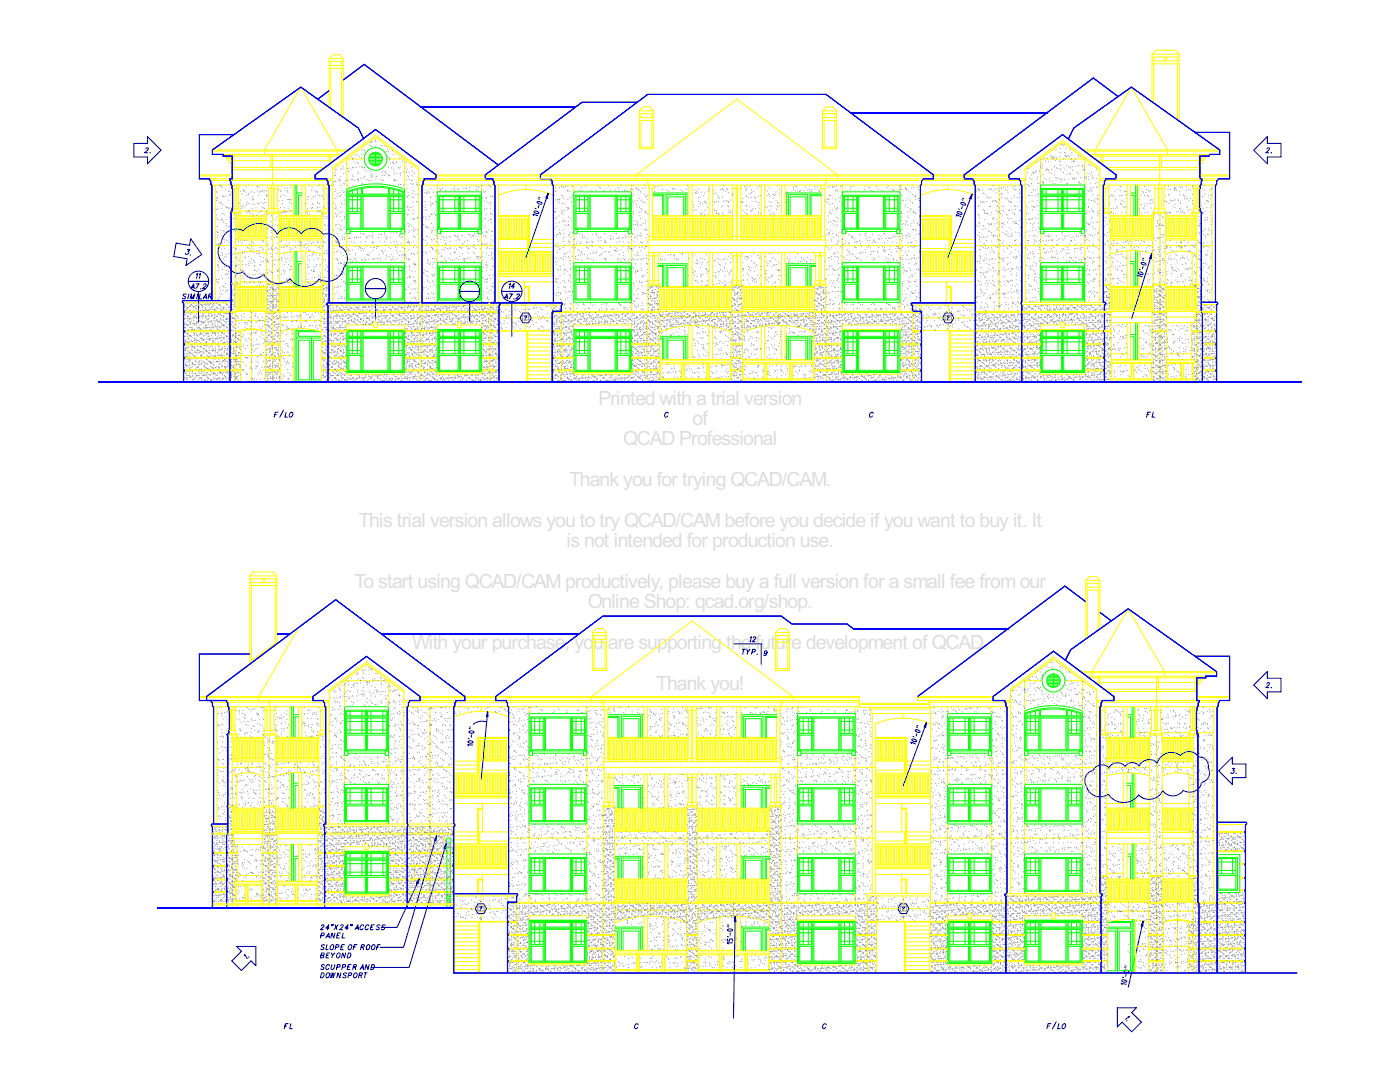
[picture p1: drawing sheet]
<svg xmlns="http://www.w3.org/2000/svg" width="279mm" height="216mm" viewBox="0 0 279 216" stroke-linecap="round" stroke-linejoin="round" font-family="sans-serif">
<defs><g id="words">
<g font-size="3.5" fill="#ddd">
<text x="82.2" y="129.5">With your purchase, yo</text>
<text x="118.4" y="129.5">u</text>
<text x="121.3" y="129.5">are supporting the futur</text>
<text x="157.9" y="129.5">e development of QCAD.</text>
</g>
</g></defs>
<g fill="none" stroke="#ff0" stroke-width=".2">
<path d="M65.7 11.7v9.7M65.7 11.7l.8-.8h1.2l.8 .8M65.7 11.7h2.8M65.7 13.1h2.8M65.7 12.3h2.8M65.7 13.6h2.8M66 12.3v.8M66 13.6v8M68.2 12.3v.8M68.2 13.6v9.6M68.5 11.7v11.7M229.9 10.8v9.5"/>
<path d="M229.9 12.7h5.4M229.9 11.4h5.4M229.9 12.2h5.4M229.9 10.8h5.4M229.9 10.8l.8-.8h3.8l.8 .8M230.3 11.4v.8M230.3 12.7v7.9M232.5 11.4v.8M232.8 11.4v.8M235 11.4v.8M235 12.7v11.2M235.3 10.8v13.4"/>
<path d="M39.8 34.9h6.6M39.8 35.1h6.6M41.8 36h24.6M41.8 35.7h21.1M42.3 36.9h24.1M42.4 29.9h27.1M42.4 30.1h26.8M43 36.9v23.1M44.5 30.8h23.8M45 31.2l1.4 1.9M45.4 31.2l1 1.3M46.1 31.2v1"/>
<path d="M46.4 33.9h17.8M46.4 33.4h18.5M46.7 30.8v2.6M46.7 37.6v4.1M46.7 32.1h7.3M46.7 31.2h21.2M46.7 36.9v.7M46.9 37.6v4.1M47.2 36.9v4.8M47.6 37.6v4.1M47.7 36.9v.7h-1.3M52.8 30.8v-.9l7.2-12.5 7.3 12.5v.9"/>
<path d="M53.5 36.9v.7h2v-.7M53.6 37.6v4.1M54 30.8v2.6M54 33.1h.4M54.2 36.9v4.8M54.3 35.7v.3M54.4 32.1h11.3M54.4 30.8v4.9M54.4 36v.9M54.5 37.6v4.1M54.7 36.9v.7M54.7 37.6v4.1"/>
<path d="M55.4 37.6v4.1M58.6 36.9v6.1M60.3 36.9v6.1M60.9 36.9v6.1M64.5 36.9v.7h1v-.7M64.7 37.6v4.1M65.2 35.7h1.2M65.3 37.6v4.1M65.7 30.8v2M66 30.8v1.7M66 32.1h.7M66.4 33.8l8.5-6.4 8.6 6.4"/>
<path d="M72.7 31.7h-3.5v6.1M77.2 31.7h3.5v6.1M83.5 36.9h121.1M83.5 36h121.1M83.5 35.7h1.2M87 34.9h114.4M87 35.1h114.4M87.3 36.9v1.4M96.1 36.9v1.4M99.5 39l2.6-.9 2.9-.3 2.7 .3 2.7 .9M99.5 36.9v23.5M105 36.9v.9"/>
<path d="M114.5 36.9v1.4M126 36.9v1.4M127 35.7v-.8l20.1-15.1 20.1 15.1v.8M127.6 22.1v7.6h2.8v-7.6M127.6 22.1l.8-.8h1.3l.7 .8M127.6 22.1h2.8M127.6 23.5h2.8M127.6 22.7h2.8M127.6 24h2.8M127.6 29.3h2.8M128 22.7v.8M128 24v5.3"/>
<path d="M129.1 35.7v.3l.2 .2v.6l.2 .1M129.4 36.9v.7h.9v-.7M129.5 37.6v9.6M130.1 22.7v.8M130.1 24v5.3M130.2 37.6v9.6M137.5 36.9v6.1M138.1 36.9v6.1M141.5 36.9v6.1M142.2 36.9v6.1M146.2 36.9v.7h1.8v-.7M146.3 37.6v9.6"/>
<path d="M146.9 37.6v9.6M147.1 36.9v.7M147.2 37.6v9.6M147.9 37.6v9.6M151.9 36.9v6.1M152.6 36.9v6.1M156 36.9v6.1M156.7 36.9v6.1M163.8 36.9v.7h.9v-.7M163.9 37.6v9.6M164.1 22.1l.8-.8h1.3l.8 .8M164.1 22.1h2.9"/>
<path d="M164.1 23.5h2.9M164.1 22.7h2.9M164.1 24h2.9M164.1 22.1v7.6h2.9v-7.6M164.1 29.3h2.9M164.5 22.7v.8M164.5 24v5.3M164.6 37.6v9.6M165 35.7v.3l-.2 .2v.6l-.2 .1M166.6 22.7v.8M166.6 24v5.3M168.1 36.9v1.4"/>
<path d="M179.6 36.9v1.4M183.7 39l2.7-.9 2.8-.3 2.7 .3 2.7 .9M189.2 36.9v.9M199.4 36.9v25.2M203.5 35.7h1.1M204.6 34l7.5-5.6 7.4 5.6M207.6 36.9v-5.2h8.9v5.2M216.1 29.9h27.3M216.4 30.1h27M217.8 31.2h21.3M218.6 30.8v-.9l7.2-12.5 7.2 12.5v.9M219 32.1h.8"/>
<path d="M219.5 36.9h23.1M219.5 36h23.5M219.5 35.7h1.1M219.8 30.8v1.9M220.1 32.1h11.3M220.1 30.8v2.1M220.4 36.9v.7h.9v-.7M220.5 37.6v4.1M220.8 33.4h18.7M221.2 37.6v4.1M221.4 33.9h18.1M224.9 36.9v6.1"/>
<path d="M225.6 36.9v6.1M227.3 36.9v6.1M230.4 36.9v.7h2v-.7M230.5 37.6v4.1M231.2 37.6v4.1M231.3 37.6v4.1M231.4 30.8v4.9M231.4 33.1h.4M231.7 35.7v.3l-.3 .2v.6l-.2 .1v.7M231.8 32.1h7.3M231.8 30.8v2.6M231.9 36.9v4.8"/>
<path d="M232.3 37.6v4.1M238.2 36.9v.7h.9v-.7M238.3 37.6v4.1M238.7 36.9v4.8M239 37.6v4.1M239.1 30.8v2.6M239.2 37.6v4.1M239.5 34.9h5.9M239.5 35.1h5.9M239.7 31.2v1M240.4 31.2l-.9 1.3M240.8 31.2l-1.3 1.9"/>
<path d="M241.9 36.9v23.4M43 49h3.1M46.1 56.7h1.8M46.1 42.6h1.8M46.1 56.5h1.8M46.4 41.7h1.3v.6M46.7 41.7v.6M47 50.7l1.5-.4 1.6-.2 1.6 .2 1.5 .4M47 42.6v33.7M47 49h6.2M47 57.4h6.2M47 57.2h6.2"/>
<path d="M47 47.9h6.2M47 43h6.2M47 43.3h6.2M47.3 43.3v4.2h5.9M47.3 57.4v4.3h5.9M47.3 57.7h5.9M47.3 47.2h5.9M47.3 43.6h5.9M47.5 43.6v3.6M47.5 57.7v3.6M47.7 42.1h5.8M47.8 43.6v3.6"/>
<path d="M47.8 47.5v.4M47.8 57.7v3.6M47.9 42.3l.1 .2-.1 .1M47.9 56.5l.1 .1-.1 .1M47.9 56.2h5.3M47.9 42.6v.4M47.9 50.4v6.1M47.9 56.7v.5M48 43.6v3.6M48 47.5v.4M48 57.7v3.6M48.4 43.6v3.6"/>
<path d="M48.4 57.7v3.6M48.5 43.6v3.6M48.5 57.7v3.6M48.9 43.6v3.6M48.9 57.7v3.6M49.1 43.6v3.6M49.1 57.7v3.6M49.4 43.6v3.6M49.4 57.7v3.6M49.6 43.6v3.6M49.6 57.7v3.6M49.9 43.6v3.6"/>
<path d="M49.9 57.7v3.6M50.1 43.6v3.6M50.1 57.7v3.6M50.2 47.9v2.2M50.5 43.6v3.6M50.5 57.7v3.6M50.6 43.6v3.6M50.6 57.7v3.6M51 43.6v3.6M51 57.7v3.6M51.2 43.6v3.6M51.2 57.7v3.6"/>
<path d="M51.5 43.6v3.6M51.5 57.7v3.6M51.7 43.6v3.6M51.7 57.7v3.6M52 43.6v3.6M52 57.7v3.6M52.2 43.6v3.6M52.2 57.7v3.6M52.6 43.6v3.6M52.6 57.7v3.6M52.7 43.6v3.6M52.7 57.7v3.6"/>
<path d="M53.1 43.6v3.6M53.1 57.7v3.6M53.2 42.6l-.1-.1 .1-.2h2.5l.1 .2-.1 .1M53.2 56.5l-.1 .1 .1 .1M53.2 56.7h2.5M53.2 42.6h2.5M53.2 42.6v13.9M53.2 56.7v5.4M53.2 56.5h2.5M53.5 42.3v-.6h2v.6M54.4 42.6v33.7M54.7 41.7v.6"/>
<path d="M55.5 42.1h3.1M55.7 50.7l2.2-.4 2.1-.2 2.2 .2 2.1 .4M55.7 56.5l.1 .1-.1 .1M55.7 49h8.6M55.7 57.7h8.6M55.7 57.4h8.6M55.7 57.2h8.6M55.7 47.9h8.6M55.7 47.2h8.6M55.7 47.5h8.6M55.7 43h8.6M55.7 43.3h8.6"/>
<path d="M55.7 43.6h8.6M55.7 56.2h2.9M55.7 42.6v13.9M55.7 56.7v5.4M56 43.6v3.6M56 57.7v3.6M56.2 43.6v3.6M56.2 57.7v3.6M56.5 43.6v3.6M56.5 57.7v3.6M56.7 43.6v3.6M56.7 57.7v3.6"/>
<path d="M57.1 43.6v3.6M57.1 57.7v3.6M57.2 43.6v3.6M57.2 57.7v3.6M57.6 43.6v3.6M57.6 57.7v3.6M57.8 43.6v3.6M57.8 57.7v3.6M58.1 43.6v3.6M58.1 57.7v3.6M58.3 43.6v3.6M58.3 57.7v3.6"/>
<path d="M58.6 50.2v7M58.6 43.6v3.6M58.6 57.7v3.6M58.8 43.6v3.6M58.8 57.7v3.6M59.2 43.6v3.6M59.2 57.7v3.6M59.3 43.6v3.6M59.3 57.7v3.6M59.7 43.6v3.6M59.7 57.7v3.6M59.9 43.6v3.6"/>
<path d="M59.9 57.7v3.6M60 47.9v2.2M60.2 43.6v3.6M60.2 57.7v3.6M60.3 50.1v7.1M60.4 43.6v3.6M60.4 57.7v3.6M60.7 43.6v3.6M60.7 57.7v3.6M60.9 43.6v3.6M60.9 57.7v3.6M60.9 42.1h3.6"/>
<path d="M60.9 56.2h3.4M60.9 50.1v7.1M61.2 43.6v3.6M61.2 57.7v3.6M61.4 43.6v3.6M61.4 57.7v3.6M61.8 43.6v3.6M61.8 57.7v3.6M61.9 43.6v3.6M61.9 57.7v3.6M62.3 43.6v3.6M62.3 57.7v3.6"/>
<path d="M62.5 43.6v3.6M62.5 57.7v3.6M62.8 43.6v3.6M62.8 57.7v3.6M63 43.6v3.6M63 57.7v3.6M63.3 43.6v3.6M63.3 57.7v3.6M63.5 43.6v3.6M63.5 57.7v3.6M63.9 43.6v3.6M63.9 57.7v3.6"/>
<path d="M64 43.6v3.6M64 57.7v3.6M64.3 56.5l-.1 .1 .1 .1M64.3 56.7h1.4M64.3 42.6h1.4M64.3 42.6v13.9M64.3 56.7v5.4M64.3 56.5h1.4M64.5 42.3v-.6h1v.6M65.5 42.1h.2M65.7 42.3h-1.4l-.1 .2 .1 .1M66.4 49h17.1"/>
<path d="M69.2 46.6v5.8M80.7 46.6v5.8M84.2 49h14.6M87.3 46.6v5.8M96.1 46.6v5.8M99.5 43.1h6.1v7M99.5 47.5h6M99.5 43h6.2v7.1M99.5 43.3h6v6.8M99.5 55.1h10.9M99.5 54.6h10.9M99.5 54.2h10.9"/>
<path d="M99.5 50.1h10.9M99.5 50.4h10.9M99.5 50.7h10.9M99.5 54.8h10.9M99.5 56.2h10.9M99.5 49.6h5.7M99.5 47.8h6M99.5 43.7h6M99.6 43.7v3.8M99.6 50.7v3.5M99.9 43.7v3.8M99.9 50.7v3.5"/>
<path d="M100.1 43.7v3.8M100.1 50.7v3.5M100.4 43.7v3.8M100.4 50.7v3.5M100.6 43.7v3.8M100.6 50.7v3.5M101 43.7v3.8M101 50.7v3.5M101.1 43.7v3.8M101.1 50.7v3.5M101.5 43.7v3.8M101.5 50.7v3.5"/>
<path d="M101.6 43.7v3.8M101.6 50.7v3.5M102 43.7v3.8M102 50.7v3.5M102.2 43.7v3.8M102.2 50.7v3.5M102.5 43.7v3.8M102.5 50.7v3.5M102.7 43.7v3.8M102.7 50.7v3.5M103 43.7v3.8M103 50.7v3.5"/>
<path d="M103.2 43.7v3.8M103.2 50.7v3.5M103.6 43.7v3.8M103.6 50.7v3.5M103.7 43.7v3.8M103.7 50.7v3.5M104.1 43.7v3.8M104.1 50.7v3.5M104.3 43.7v3.8M104.3 50.7v3.5M104.6 43.7v3.8M104.6 50.7v3.5"/>
<path d="M104.7 57.3h.9v3.1M104.7 57.4h.8v3M104.7 57.2h1v3.2M104.7 56.2v4.2M104.8 43.7v3.8M104.8 50.7v3.5M105.1 43.7v3.8M105.1 50.7v3.5M105.2 47.8v2.3M105.3 43.7v3.8M105.3 50.7v3.5M105.7 50.7v3.5"/>
<path d="M105.7 47.8h4.7M105.7 48.6h4.7M105.7 49.4h4.7M105.8 50.7v3.5M106.2 50.7v3.5M106.3 50.7v3.5M106.7 50.7v3.5M106.9 50.7v3.5M107.2 50.7v3.5M107.4 50.7v3.5M107.7 50.7v3.5M107.9 50.7v3.5"/>
<path d="M108.3 50.7v3.5M108.4 50.7v3.5M108.8 50.7v3.5M109 50.7v3.5M109.3 50.7v3.5M109.5 50.7v3.5M109.8 50.7v3.5M110 50.7v3.5M110.4 50.7v3.5M110.4 49h73.3M114.5 46.6v5.8M126 46.6v5.8"/>
<path d="M129.3 56.9l-.1-.1 .1-.1h2.3l.1 .1-.1 .1M129.3 56.9h2.3M129.3 49v-1.1h35.5v1.1M129.3 56.9v5.5M129.4 47.9v-.7h.9v.7M129.4 56.7v-.7h.9v.7M129.5 49v1.4M129.5 51.1v4.9M130.2 43h16.1M130.2 43.3h16.1M130.2 43.6h16.1M130.2 51.1v4.9"/>
<path d="M130.3 50.4v.7h-.9v-.7h35.3v.7h-.9v-.7M130.3 47.8h5.5M130.3 47.4h5.5M130.4 43.6v3.8M130.5 43.6v3.8M130.6 50.4v.7h.9v-.7M130.6 56.7v-.7h.9v.7M130.7 51.1v4.9M130.9 43.6v3.8M131.1 43.6v3.8M131.3 51.1v4.9M131.4 43.6v3.8"/>
<path d="M131.6 57.7h14.4M131.6 57.4h14.4M131.6 57.2h14.4M131.6 43.6v3.8M131.6 56.9v5.5M131.9 43.6v3.8M131.9 57.7v3.6M132.1 43.6v3.8M132.1 57.7v3.6M132.5 43.6v3.8M132.5 57.7v3.6M132.6 43.6v3.8"/>
<path d="M132.6 57.7v3.6M133 43.6v3.8M133 57.7v3.6M133.1 43.6v3.8M133.1 57.7v3.6M133.5 43.6v3.8M133.5 57.7v3.6M133.7 43.6v3.8M133.7 57.7v3.6M134 43.6v3.8M134 57.7v3.6M134.2 43.6v3.8"/>
<path d="M134.2 57.7v3.6M134.5 43.6v3.8M134.5 57.7v3.6M134.7 43.6v3.8M134.7 57.7v3.6M135.1 43.6v3.8M135.1 57.7v3.6M135.2 43.6v3.8M135.2 57.7v3.6M135.6 43.6v3.8M135.6 57.7v3.6M135.8 43.6v4.3"/>
<path d="M135.8 57.7v4.1M136.1 47.8h5.4M136.1 47.4h5.4M136.1 43.6v4.3M136.1 57.7v4.1M136.3 43.6v3.8M136.3 57.7v3.6M136.6 43.6v3.8M136.6 57.7v3.6M136.8 43.6v3.8M136.8 57.7v3.6M137.2 43.6v3.8"/>
<path d="M137.2 57.7v3.6M137.3 43.6v3.8M137.3 57.7v3.6M137.5 50.4v6.8M137.7 43.6v3.8M137.7 57.7v3.6M137.8 43.6v3.8M137.8 57.7v3.6M138.1 50.4v6.8M138.2 43.6v3.8M138.2 57.7v3.6M138.4 43.6v3.8"/>
<path d="M138.4 57.7v3.6M138.7 43.6v3.8M138.7 57.7v3.6M138.9 43.6v3.8M138.9 57.7v3.6M139.2 43.6v3.8M139.2 57.7v3.6M139.4 43.6v3.8M139.4 57.7v3.6M139.8 43.6v3.8M139.8 57.7v3.6M139.9 43.6v3.8"/>
<path d="M139.9 57.7v3.6M140.3 43.6v3.8M140.3 57.7v3.6M140.5 43.6v3.8M140.5 57.7v3.6M140.8 43.6v3.8M140.8 57.7v3.6M141 43.6v3.8M141 57.7v3.6M141.3 43.6v3.8M141.3 57.7v3.6M141.5 43.6v4.3"/>
<path d="M141.5 57.7v4.1M141.5 50.4v6.8M141.9 47.8h4.3M141.9 47.4h4.3M141.9 43.6v4.3M141.9 57.7v4.1M142 43.6v3.8M142 57.7v3.6M142.2 50.4v6.8M142.4 43.6v3.8M142.4 57.7v3.6M142.6 43.6v3.8"/>
<path d="M142.6 57.7v3.6M142.9 43.6v3.8M142.9 57.7v3.6M143.1 43.6v3.8M143.1 57.7v3.6M143.4 43.6v3.8M143.4 57.7v3.6M143.6 43.6v3.8M143.6 57.7v3.6M144 43.6v3.8M144 57.7v3.6M144.1 43.6v3.8"/>
<path d="M144.1 57.7v3.6M144.5 43.6v3.8M144.5 57.7v3.6M144.6 43.6v3.8M144.6 57.7v3.6M145 43.6v3.8M145 57.7v3.6M145.2 43.6v3.8M145.2 57.7v3.6M145.5 43.6v3.8M145.5 57.7v3.6M145.7 43.6v3.8"/>
<path d="M145.7 57.7v3.6M146 56.9l-.1-.1 .1-.1h2.1l.1 .1-.1 .1M146 56.9h2.1M146 43.6v3.8M146 56.9v5.5M146.2 47.9v-.7h1.8v.7M146.2 50.4v.7h1.8v-.7M146.2 56.7v-.7h1.8v.7M146.2 43.6v3.6M146.3 51.1v4.9M146.9 51.1v4.9M147.1 47.2v.7"/>
<path d="M147.1 50.4v.7M147.1 56v.7M147.2 51.1v4.9M147.9 43h16M147.9 43.3h16M147.9 43.6h16M147.9 51.1v4.9M147.9 43.6v3.6M148 47.8h4.3M148 47.4h4.3M148.1 57.7h14.4M148.1 57.4h14.4"/>
<path d="M148.1 57.2h14.4M148.1 43.6v3.8M148.1 56.9v5.5M148.4 43.6v3.8M148.4 57.7v3.6M148.6 43.6v3.8M148.6 57.7v3.6M149 43.6v3.8M149 57.7v3.6M149.1 43.6v3.8M149.1 57.7v3.6M149.5 43.6v3.8"/>
<path d="M149.5 57.7v3.6M149.6 43.6v3.8M149.6 57.7v3.6M150 43.6v3.8M150 57.7v3.6M150.2 43.6v3.8M150.2 57.7v3.6M150.5 43.6v3.8M150.5 57.7v3.6M150.7 43.6v3.8M150.7 57.7v3.6M151 43.6v3.8"/>
<path d="M151 57.7v3.6M151.2 43.6v3.8M151.2 57.7v3.6M151.6 43.6v3.8M151.6 57.7v3.6M151.7 43.6v3.8M151.7 57.7v3.6M151.9 50.4v6.8M152.1 43.6v3.8M152.1 57.7v3.6M152.3 43.6v4.3M152.3 57.7v4.1"/>
<path d="M152.6 50.4v6.8M152.6 47.8h5.4M152.6 43.6v4.3M152.6 57.7v4.1M152.6 47.4h5.4M152.8 43.6v3.8M152.8 57.7v3.6M153.1 43.6v3.8M153.1 57.7v3.6M153.3 43.6v3.8M153.3 57.7v3.6M153.7 43.6v3.8"/>
<path d="M153.7 57.7v3.6M153.8 43.6v3.8M153.8 57.7v3.6M154.2 43.6v3.8M154.2 57.7v3.6M154.4 43.6v3.8M154.4 57.7v3.6M154.7 43.6v3.8M154.7 57.7v3.6M154.9 43.6v3.8M154.9 57.7v3.6M155.2 43.6v3.8"/>
<path d="M155.2 57.7v3.6M155.4 43.6v3.8M155.4 57.7v3.6M155.8 43.6v3.8M155.8 57.7v3.6M155.9 43.6v3.8M155.9 57.7v3.6M156 50.4v6.8M156.3 43.6v3.8M156.3 57.7v3.6M156.4 43.6v3.8M156.4 57.7v3.6"/>
<path d="M156.7 50.4v6.8M156.8 43.6v3.8M156.8 57.7v3.6M157 43.6v3.8M157 57.7v3.6M157.3 43.6v3.8M157.3 57.7v3.6M157.5 43.6v3.8M157.5 57.7v3.6M157.8 43.6v3.8M157.8 57.7v3.6M158 43.6v4.3"/>
<path d="M158 57.7v4.1M158.4 47.8h5.4M158.4 43.6v4.3M158.4 57.7v4.1M158.4 47.4h5.4M158.5 43.6v3.8M158.5 57.7v3.6M158.9 43.6v3.8M158.9 57.7v3.6M159.1 43.6v3.8M159.1 57.7v3.6M159.4 43.6v3.8"/>
<path d="M159.4 57.7v3.6M159.6 43.6v3.8M159.6 57.7v3.6M159.9 43.6v3.8M159.9 57.7v3.6M160.1 43.6v3.8M160.1 57.7v3.6M160.5 43.6v3.8M160.5 57.7v3.6M160.6 43.6v3.8M160.6 57.7v3.6M161 43.6v3.8"/>
<path d="M161 57.7v3.6M161.1 43.6v3.8M161.1 57.7v3.6M161.5 43.6v3.8M161.5 57.7v3.6M161.7 43.6v3.8M161.7 57.7v3.6M162 43.6v3.8M162 57.7v3.6M162.2 43.6v3.8M162.2 57.7v3.6M162.5 56.9l-.1-.1 .1-.1h2.3l.1 .1-.1 .1"/>
<path d="M162.5 56.9h2.3M162.5 43.6v3.8M162.5 56.9v5.5M162.7 50.4v.7h.9v-.7M162.7 56.7v-.7h.9v.7M162.7 43.6v3.8M162.8 51.1v4.9M163.1 43.6v3.8M163.2 43.6v3.8M163.5 51.1v4.9M163.6 43.6v3.8M163.8 43.6v3.8"/>
<path d="M163.8 47.9v-.7h.9v.7M163.8 56.7v-.7h.9v.7M163.9 51.1v4.9M164.6 49v1.4M164.6 51.1v4.9M164.8 56.9v5.5M168.1 46.6v5.8M179.6 46.6v5.8M183.7 47.5h6M183.7 43h6.2v7.1M183.7 43.3h6v6.8M183.7 55.1h10.9"/>
<path d="M183.7 54.6h10.9M183.7 54.2h10.9M183.7 50.1h10.9M183.7 50.4h10.9M183.7 50.7h10.9M183.7 54.8h10.9M183.7 56.2h10.9M183.7 43.1h6.1v7M183.7 49.6h5.7M183.7 47.8h6M183.7 43.7h6M183.8 43.7v3.8"/>
<path d="M183.8 50.7v3.5M184.1 43.7v3.8M184.1 50.7v3.5M184.3 43.7v3.8M184.3 50.7v3.5M184.6 43.7v3.8M184.6 50.7v3.5M184.8 43.7v3.8M184.8 50.7v3.5M185.2 43.7v3.8M185.2 50.7v3.5M185.3 43.7v3.8"/>
<path d="M185.3 50.7v3.5M185.7 43.7v3.8M185.7 50.7v3.5M185.9 43.7v3.8M185.9 50.7v3.5M186.2 43.7v3.8M186.2 50.7v3.5M186.4 43.7v3.8M186.4 50.7v3.5M186.7 43.7v3.8M186.7 50.7v3.5M186.9 43.7v3.8"/>
<path d="M186.9 50.7v3.5M187.3 43.7v3.8M187.3 50.7v3.5M187.4 43.7v3.8M187.4 50.7v3.5M187.8 43.7v3.8M187.8 50.7v3.5M187.9 43.7v3.8M187.9 50.7v3.5M188.3 43.7v3.8M188.3 50.7v3.5M188.5 43.7v3.8"/>
<path d="M188.5 50.7v3.5M188.8 43.7v3.8M188.8 50.7v3.5M188.9 57.4h.8v3M188.9 57.2h1v3.2M188.9 57.3h.9v3.1M188.9 56.2v4.2M189 43.7v3.8M189 50.7v3.5M189.3 43.7v3.8M189.3 50.7v3.5M189.4 47.8v2.3"/>
<path d="M189.5 43.7v3.8M189.5 50.7v3.5M189.9 50.7v3.5M189.9 47.8h4.7M189.9 48.6h4.7M189.9 49.4h4.7M190 50.7v3.5M190.4 50.7v3.5M190.6 50.7v3.5M190.9 50.7v3.5M191.1 50.7v3.5M191.4 50.7v3.5"/>
<path d="M191.6 50.7v3.5M192 50.7v3.5M192.1 50.7v3.5M192.5 50.7v3.5M192.6 50.7v3.5M193 50.7v3.5M193.2 50.7v3.5M193.5 50.7v3.5M193.7 50.7v3.5M194 50.7v3.5M194.2 50.7v3.5M194.6 50.7v3.5"/>
<path d="M194.6 49h9.3M207.6 46.6v5.8M216.5 46.6v5.8M220.2 42.3h1.4l.1 .2-.2 .1M220.2 56.9h1.3M220.2 56.7h1.3M220.2 42.6h1.3M220.2 42.1h.2M220.4 42.3v-.6h.9v.6M221.5 56.7l.2 .1-.2 .1M221.5 50.7l2.2-.5 2.2-.2 2.1 .2 2.1 .5M221.5 42.6v14.1"/>
<path d="M221.5 56.9v5.2h8.6v-5.2M221.5 49h8.6M221.5 57.7h8.6M221.5 57.4h8.6M221.5 57.2h8.6M221.5 47.9h8.6M221.5 47.2h8.6M221.5 47.5h8.6M221.5 43h8.6M221.5 43.3h8.6M221.5 43.6h8.6M221.8 43.6v3.6"/>
<path d="M221.8 57.7v3.7M222 43.6v3.6M222 57.7v3.7M222.4 43.6v3.6M222.4 57.7v3.7M222.5 43.6v3.6M222.5 57.7v3.7M222.9 43.6v3.6M222.9 57.7v3.7M223.1 43.6v3.6M223.1 57.7v3.7M223.4 43.6v3.6"/>
<path d="M223.4 57.7v3.7M223.6 43.6v3.6M223.6 57.7v3.7M223.9 43.6v3.6M223.9 57.7v3.7M224.1 43.6v3.6M224.1 57.7v3.7M224.5 43.6v3.6M224.5 57.7v3.7M224.6 43.6v3.6M224.6 57.7v3.7M224.9 50v7.2"/>
<path d="M225 43.6v3.6M225 57.7v3.7M225.1 43.6v3.6M225.1 57.7v3.7M225.5 43.6v3.6M225.5 57.7v3.7M225.6 50v7.2M225.7 43.6v3.6M225.7 57.7v3.7M225.8 47.9v2.1M226 43.6v3.6M226 57.7v3.7"/>
<path d="M226.2 43.6v3.6M226.2 57.7v3.7M226.5 43.6v3.6M226.5 57.7v3.7M226.7 43.6v3.6M226.7 57.7v3.7M227.1 43.6v3.6M227.1 57.7v3.7M227.2 43.6v3.6M227.2 57.7v3.7M227.3 50.1v7.1M227.6 43.6v3.6"/>
<path d="M227.6 57.7v3.7M227.8 43.6v3.6M227.8 57.7v3.7M228.1 43.6v3.6M228.1 57.7v3.7M228.3 43.6v3.6M228.3 57.7v3.7M228.6 43.6v3.6M228.6 57.7v3.7M228.8 43.6v3.6M228.8 57.7v3.7M229.2 43.6v3.6"/>
<path d="M229.2 57.7v3.7M229.3 43.6v3.6M229.3 57.7v3.7M229.7 43.6v3.6M229.7 57.7v3.7M229.8 43.6v3.6M229.8 57.7v3.7M230.1 56.7l-.1 .1 .1 .1M230.1 42.6l-.1-.1 .1-.2h2.5l.1 .2-.1 .1M230.1 56.9h2.5M230.1 56.7h2.5M230.1 42.6v14.1"/>
<path d="M230.1 42.6h2.5M230.4 42.3v-.6h2v.6M231.2 41.7v.6M231.5 42.6v33.7M232.6 56.7l.1 .1-.1 .1M232.6 50.7l1.5-.4 1.6-.2 1.6 .2 1.5 .4M232.6 42.6v14.1M232.6 56.9v5.2h6v1.2h-5.7M232.6 49h6.2M232.6 57.7h5.9M232.6 57.4h6.2M232.6 57.2h6.2"/>
<path d="M232.6 47.9h6.2M232.6 47.2h5.9M232.6 43h6.2M232.6 43.3h6.2M232.6 43.6h5.9M232.8 43.6v3.6M232.8 57.7v3.7M233.1 43.6v3.6M233.1 57.7v3.7M233.3 43.6v3.6M233.3 57.7v3.7M233.7 43.6v3.6"/>
<path d="M233.7 57.7v3.7M233.8 43.6v3.6M233.8 57.7v3.7M234.2 43.6v3.6M234.2 57.7v3.7M234.4 43.6v3.6M234.4 57.7v3.7M234.7 43.6v3.6M234.7 57.7v3.7M234.9 43.6v3.6M234.9 57.7v3.7M235.2 43.6v3.6"/>
<path d="M235.2 57.7v3.7M235.4 43.6v3.6M235.4 57.7v3.7M235.7 47.9v2.2M235.8 43.6v3.6M235.8 57.7v3.7M235.9 43.6v3.6M235.9 57.7v3.7M236.3 43.6v3.6M236.3 57.7v3.7M236.5 43.6v3.6M236.5 57.7v3.7"/>
<path d="M236.8 43.6v3.6M236.8 57.7v3.7M237 43.6v3.6M237 57.7v3.7M237.3 43.6v3.6M237.3 57.7v3.7M237.5 43.6v3.6M237.5 57.7v3.7M237.9 43.6v3.6M237.9 47.5v.4M237.9 57.7v3.7M237.9 56.7l-.1 .1 .1 .1"/>
<path d="M237.9 42.3l-.1 .2 .1 .1M237.9 42.6v.4M237.9 50.4v6.3M237.9 56.9v.5M237.9 56.9h1.8M237.9 56.7h1.8M237.9 42.6h1.8M238 43.6v3.6M238 47.5v.4M238 57.7v3.7M238.2 42.3v-.6h.9v.6M238.4 43.6v3.6"/>
<path d="M238.4 57.7v3.7M238.5 57.4v4.4h-5.9M238.5 43.3v4.2h-5.9M238.8 42.6v33.7M239.7 49h2.2M36.6 68.8h9.3M36.6 68.6h9.3M36.6 71.5h9.3M36.6 71.3h9.3M36.6 73.8h9.3M36.6 74h9.3M36.6 66h9.3"/>
<path d="M36.6 66.2h9.3M36.6 62.4h9.3M36.6 62.1h9.4M36.6 60.4h9.5M47 66.2l1.5-.4 1.5-.2 1.5 .1 1.5 .5-1.2-.4-1.3-.1-1.2 .1-1.3 .4zM47 62.1h52.5M47 62h6.2M47 63.9h6M47.3 61.3h5.9M47.8 61.7v.3M47.9 68.6v.2M47.9 71.3v.2"/>
<path d="M47.9 73.8v.2M48 61.7v.3M48 70.9h5M48 66.2v2.4M48 68.8v2.5M48 71.5v2.3M48 74v2.3M50.2 62.1v3.5M50.2 65.7v10.6M53 68.8h3v2.5h-3zM53 62.4h3v6.2h-3zM53 71.5h3v2.3h-3z"/>
<path d="M53 76.3v-2.3h3v2.3M53.1 62.1v.3M53.1 68.6v.2M53.1 71.3v.2M53.1 73.8v.2M55.7 61.7h8.6M55.7 61.3h8.6M55.7 62h8.6M55.8 62.1v.3M55.8 68.6v.2M55.8 71.3v.2M55.8 73.8v.2"/>
<path d="M56 66.2l2-.5 2-.1 2.1 .1 2 .5M56 70.9h2.6M56 63.9h8.1M58.6 65.7v10.6M60 62.1v3.5M64.2 62.1v.3M64.2 68.6v.2M64.2 71.3v.2M64.2 73.8v.2M65.5 66h3.7M65.5 66.2h3.7M65.5 60.9h46.5"/>
<path d="M66.4 60.4v-27l8.5-6.4 8.6 6.4v27M69.2 74.3h11.5v.4h-11.5zM69.2 68.8h-5.1v2.5h5.1M69.2 71.5h-5.1v2.3h5.1M69.2 74h-5.1v2.3M69.2 60.3v.1M74.6 64.3h.7v1.1h-.7zM74.6 64.8h-5.4v.9h11.5v-.9h-5.4M80.7 68.8h6.6M80.7 68.6h6.6M80.7 71.5h6.6M80.7 71.3h6.6"/>
<path d="M80.7 73.8h6.6M80.7 74h6.6M80.7 66h6.6M80.7 66.2h6.6M80.7 60.3v.1M84 60.9v1.2M84 62.4v3.6M84 66.2v2.4M84 68.8v2.5M84 71.5v2.3M84 74v2.3M84.1 62.1v.3"/>
<path d="M84.1 66v.2M84.1 68.6v.2M84.1 71.3v.2M84.1 73.8v.2M87.3 74.3h8.8v.4h-8.8zM87.3 60.3v.1M91.3 64.3h.7v1.1h-.7zM91.3 64.8h-4v.9h8.8v-.9h-4.1M96.1 68.8h3.4M96.1 68.6h3.4M96.1 71.5h3.4M96.1 71.3h3.4"/>
<path d="M96.1 73.8h3.4M96.1 74h3.4M96.1 66h3.4M96.1 66.2h3.4M96.1 60.3v.1M97.8 60.9v1.2M97.8 62.4v3.6M97.8 66.2v2.4M97.8 68.8v2.5M97.8 71.5v2.3M97.8 74v2.3M97.9 62.1v.3"/>
<path d="M97.9 66v.2M97.9 68.6v.2M97.9 71.3v.2M97.9 73.8v.2M99.5 62.4h-35.4v6.2h5.1M99.5 66.1h10.8M99.6 63.4h4.2M104.9 60.9v1.5M104.9 64.4v1.6M105.1 66.1v10.2M105.2 66.1v10.2M105.4 75.6h4.8"/>
<path d="M105.4 74h4.8M105.4 74.8h4.8M105.4 73.2h4.8M105.4 72.4h4.8M105.4 71.6h4.8M105.4 70.8h4.8M105.4 70h4.8M105.4 69.2h4.8M105.4 68.5h4.8M105.4 67.7h4.8M105.4 66.9h4.8M105.4 66.1v10.2"/>
<path d="M106 63.4h4.2M110.2 60.9v1.2M110.3 68.8h4.2M110.3 68.6h4.2M110.3 62.4h21.4v6.2h-5.7M110.3 71.5h4.2M110.3 71.3h4.2M110.3 73.8h4.2M110.3 74h4.2M110.3 66.2h1.7v2.4M111.9 62.1v.3M111.9 66v.2"/>
<path d="M111.9 68.6v.2M111.9 71.3v.2M111.9 73.8v.2M112 62.4v3.6h-12.4M112 62.1h36.2M112 68.8v2.5M112 71.5v2.3M112 74v2.3M114.5 74.3h11.5v.4h-11.5zM114.5 64.8h11.5v.9h-11.5zM114.5 60.3v1.8M126 68.8h5.7v2.5h-5.7"/>
<path d="M126 71.5h5.7v2.3h-5.7M126 74h5.7v2.3M126 60.3v1.8M129.2 62.4v6.2M129.2 68.8v2.5M129.2 71.5v2.3M129.2 74v2.3M129.3 68.6v.2M129.3 71.3v.2M129.3 73.8v.2M131.6 61.8h14.4M131.6 61.7h4.2"/>
<path d="M131.6 61.3h4.2M131.6 68.6v.2M131.6 71.3v.2M131.6 73.8v.2M131.7 66.2l3.5-1 3.6-.3 3.6 .3 3.5 1M131.7 75.8h4.4M131.7 71.7h14.2M131.7 71.8h14.2M131.7 72.3h14.2M131.7 63.1h14.2M131.8 72.6h4.2v3h-4.2zM136.1 72.3v4"/>
<path d="M136.1 61.7h5.4M136.1 61.3h5.4M136.4 75.8h4.8M136.4 72.3v4M136.5 72.6h4.6v3h-4.6zM137.5 65v6.7M138.1 64.9v6.8M138.8 62.1v2.8M141.2 72.3v4M141.5 75.8h4.4M141.5 65.1v6.6M141.5 72.3v4"/>
<path d="M141.6 72.6h4.2v3h-4.2zM141.9 61.7h4.1M141.9 61.3h4.1M142.2 65.2v6.5M145.9 62.4h2.3v6.2h-2.3zM145.9 68.8h2.3v2.5h-2.3zM145.9 71.5h2.3v2.3h-2.3zM145.9 76.3v-2.3h2.3v2.3M146 68.6v.2M146 71.3v.2M146 73.8v.2M148.1 61.8h14.4"/>
<path d="M148.1 68.6v.2M148.1 71.3v.2M148.1 73.8v.2M148.1 61.7h4.2M148.1 61.3h4.2M148.2 66.2l3.5-1 3.6-.3 3.6 .3 3.5 1M148.2 75.8h4.4M148.2 71.7h14.2M148.2 71.8h14.2M148.2 72.3h14.2M148.2 63.1h14.3M148.3 72.6h4.2v3h-4.2z"/>
<path d="M151.9 65.2v6.5M152.6 65.1v6.6M152.6 72.3v4M152.6 61.7h5.4M152.6 61.3h5.4M152.9 75.8h4.8M152.9 72.3v4M153.1 72.6h4.5v3h-4.5zM155.3 62.1v2.8M156 64.9v6.8M156.7 65v6.7M157.7 72.3v4"/>
<path d="M158 75.8h4.4M158 72.3v4M158.1 72.6h4.2v3h-4.2zM158.4 61.7h4.1M158.4 61.3h4.1M162.5 68.6v.2M162.5 71.3v.2M162.5 73.8v.2M164.8 68.6v.2M164.8 71.3v.2M164.8 73.8v.2M164.9 62.4v6.2"/>
<path d="M164.9 68.8v2.5M164.9 71.5v2.3M164.9 74v2.3M168.1 74.3h11.5v.4h-11.5zM168.1 68.8h-5.7v2.5h5.7M168.1 71.5h-5.7v2.3h5.7M168.1 74h-5.7v2.3M168.1 64.8h11.5v.9h-11.5zM168.1 60.3v1.8M179.6 68.8h4.2M179.6 68.6h4.2M179.6 71.5h4.2"/>
<path d="M179.6 71.3h4.2M179.6 73.8h4.2M179.6 74h4.2M179.6 60.3v1.8M182 62.1v.3M182 68.6v.2M182 71.3v.2M182 73.8v.2M182.1 66h1.7M182.1 66.2h1.7M182.1 60.9h12.5M182.1 62.4v6.2"/>
<path d="M182.1 68.8v2.5M182.1 71.5v2.3M182.1 74v2.3M183.8 62.4h-21.4v6.2h5.7M183.9 66h10.7M183.9 63.4h4.2M183.9 60.9v1.2M189.2 60.9v1.5M189.2 64.4v1.6M189.6 66.1v10.2M189.7 75.6h4.7M189.7 74h4.7"/>
<path d="M189.7 66.1v10.2M189.7 74.8h4.7M189.7 73.2h4.7M189.7 72.4h4.7M189.7 71.6h4.7M189.7 70.8h4.7M189.7 70h4.7M189.7 69.2h4.7M189.7 68.5h4.7M189.7 67.7h4.7M189.7 66.9h4.7M190.4 63.4h4.2"/>
<path d="M194.4 66.1v10.2M194.5 66.1v10.2M194.8 66.1h-5.4v10.2M203.9 60.8h16.5M203.9 60.3h16.3M204.6 60.3v-26.7l7.5-5.6 7.4 5.6v26.7M207.6 74.3h8.9v.4h-8.9zM211.7 64.3h.7v1.1h-.7zM211.7 64.8h-4.1v.9h8.9v-.9h-4.1M216.5 68.8h3.8M216.5 68.6h3.8M216.5 71.5h3.8"/>
<path d="M216.5 71.3h3.8M216.5 73.8h3.8M216.5 74h3.8M216.5 66h3.8M216.5 66.2h3.8M220.3 62.1v.3M221.5 61.8h8.6M221.5 61.4h8.6M221.7 62.1v.3M221.7 66v.2M221.8 75.8h4M221.8 71.7h8.1"/>
<path d="M221.8 71.8h8.1M221.8 72.3h8.1M221.8 70.6h3.1M221.8 62.4v3.6M221.8 66.2v10.1M221.8 64.4h8.1M221.8 63.3h8.1M221.9 72.5h3.8v3.1h-3.8zM224.9 64.4v7.3M225.6 64.4v7.3M225.8 72.3v4M226.2 75.8h3.7"/>
<path d="M226.2 72.3v4M226.3 72.5h3.5v3.1h-3.5zM227.3 70.6h2.6M227.3 64.4v7.3M229.9 62.4h3v3.6h-3zM229.9 76.3v-10.1h3v10.1M230 62.1v.3M230 66v.2M232.6 61.4h5.9M232.7 62.1v.3M232.7 66v.2M232.9 75.8h2.9"/>
<path d="M232.9 71.7h5.5v.6h-5.5M232.9 71.8h5.5M232.9 70.6h4.9M233 72.5h2.7v3.1h-2.7zM235.8 72.3v4M236.1 72.3v4M236.1 75.8h2.3v.5M236.2 72.5h1.9v3.1h-1.9zM237.8 64.4v1.6h4.9M237.9 61.8v.3M237.9 66v.2M238 61.8v.3"/>
<path d="M238.2 72.3v3.5M238.4 63.3v1.1h-5.5M238.8 62.4h1.1M239.7 60.8h3.1M240 68.8h2.7M240 68.6h2.7M240 71.5h2.7M240 71.3h2.7M240 73.8h2.7M240 74h2.7M242.7 66.2h-4.9v5.5M49.9 114.9l.7-.8h3.9l.8 .8"/>
<path d="M49.9 114.9h5.4M49.9 116.3h5.4M49.9 115.5h5.4M49.9 116.8h5.4M49.9 114.9v17.6M50.2 115.5v.8M50.2 116.8v15.5M52.4 115.5v.8M52.7 115.5v.8M54.9 115.5v.8M54.9 116.8v11.9M55.3 114.9v13.5"/>
<path d="M216.7 115.8v11.7M216.7 117.7h2.8M216.7 116.4h2.8M216.7 117.2h2.8M216.7 115.8h2.8M216.7 115.8l.8-.8h1.2l.8 .8M217 116.4v.8M217 117.7v9.6M219.2 116.4v.8M219.2 117.7v8M219.5 115.8v9.7M39.8 139.2h22.6"/>
<path d="M39.8 139h22.6M45.2 139.8h20.5M53.5 139.8v.3l.3 .2v.6l.2 .1v.7M54.9 128.3l-4.7 3.5M59.7 125.2l-8.1 13.8v.8M65.7 138.1l7.4-5.6 7.5 5.6M80.6 139.8h90.9M83.8 139.2h87.7M83.8 139h87.7v2.1h14.2M118 139.8v-.8l20.1-15.1 20.1 15.1v.8M118.2 126.2l.8-.8h1.3l.8 .8M118.2 126.2h2.9"/>
<path d="M118.2 127.6h2.9M118.2 126.8h2.9M118.2 128.1h2.9M118.2 126.2v7.6h2.9v-7.6M118.2 133.4h2.9M118.6 126.8v.8M118.6 128.1v5.3M120.2 139.8v.3l.2 .2v.6l.2 .1M120.7 126.8v.8M120.7 128.1v5.3M154.7 126.2l.8-.8h1.3l.8 .8M154.7 126.2h2.9"/>
<path d="M154.7 127.6h2.9M154.7 126.8h2.9M154.7 128.1h2.9M154.7 126.2v7.6h2.9v-7.6M154.7 133.4h2.9M155.1 126.8v.8M155.1 128.1v5.3M155.9 122.9l2.1 1.6M156.1 139.8v.3l-.2 .2v.6l-.2 .1M157.2 126.8v.8M157.2 128.1v5.3M183.1 139.2h15.1"/>
<path d="M185.3 139.8v.3M198.2 139h-15.1v.8h18.6M201.7 137.9l8.5-6.4 8.6 6.4M208 135.8h-3.5v6.1M212.5 135.8h3.5v6.1M215.7 134h27.1M216 134.2h26.8M216.9 134.9h23.7M217.3 135.3h21.2M217.9 134.9v-.9l7.3-12.5 7.2 12.5v.9M218.5 136.2h.7M218.8 139.8h24.6"/>
<path d="M219.2 134.9v1.7M219.5 136.2h11.3M219.5 134.9v2M220.3 137.5h18.5M220.9 138h17.9M230.8 134.9v4.9M230.8 137.2h.4M230.9 139.8v.3M231.2 136.2h7.3M231.2 134.9v2.6M238.5 134.9v2.6M238.8 139.2h6.6"/>
<path d="M238.8 139h6.6M239.1 135.3v1M239.8 135.3l-1 1.3M240.2 135.3l-1.4 1.9M42.2 140.1h23.5M42.6 141h23.1M43.3 153.1h2.1M43.3 141v23.4M45.4 146.7h1.9M46 141.7v4.1M46.1 146.4v-.6h.9v.6M46.1 141v.7h.9v-.7"/>
<path d="M46.2 141.7v4.1M46.4 154.8l1.5-.4 1.6-.2 1.5 .2 1.6 .4M46.4 152h6.2M46.4 147.1h6.2M46.4 147.4h6.2M46.4 153.1h6.2M46.4 146.7v34.6M46.5 141v4.8M46.6 147.7h6M46.6 151.3h6M46.6 147.4v4.2h6M46.8 147.7v3.6"/>
<path d="M46.9 141.7v4.1M47.2 147.7v3.6M47.2 151.6v.4M47.3 146.4l.1 .2-.1 .1M47.3 146.7v.4M47.3 154.5v6.3M47.3 147.7v3.6M47.3 151.6v.4M47.7 147.7v3.6M47.9 147.7v3.6M48.2 147.7v3.6M48.4 147.7v3.6"/>
<path d="M48.7 147.7v3.6M48.9 147.7v3.6M49.3 147.7v3.6M49.4 147.7v3.6M49.5 152v2.2M49.8 147.7v3.6M50 147.7v3.6M50.3 147.7v3.6M50.5 147.7v3.6M50.8 147.7v3.6M51 147.7v3.6M51.4 147.7v3.6"/>
<path d="M51.5 147.7v3.6M51.9 147.7v3.6M52 147.7v3.6M52.4 147.7v3.6M52.6 146.7l-.1-.1 .1-.2h2.5l.1 .2-.1 .1M52.6 146.7h2.5M52.6 146.7v14.1M52.8 146.4v-.6h2v.6M52.8 141v.7h2v-.7M52.9 141.7v4.1M53.3 141v4.8M53.7 146.7v34.6"/>
<path d="M53.9 141.7v4.1M54 145.8v.6M54 141.7v4.1M54.7 141.7v4.1M55.1 154.8l2.1-.5 2.2-.2 2.1 .2 2.1 .5M55.1 152h8.5M55.1 147.1h8.5M55.1 147.4h8.5M55.1 147.7h8.5M55.1 151.3h8.5M55.1 151.6h8.5M55.1 153.1h8.5"/>
<path d="M55.1 146.7v14.1M55.3 147.7v3.6M55.5 147.7v3.6M55.9 147.7v3.6M56 147.7v3.6M56.4 147.7v3.6M56.6 147.7v3.6M56.9 147.7v3.6M57.1 147.7v3.6M57.4 147.7v3.6M57.6 147.7v3.6M57.9 141v6.1"/>
<path d="M57.9 154.2v7.1M58 147.7v3.6M58.1 147.7v3.6M58.5 147.7v3.6M58.7 147.7v3.6M59 147.7v3.6M59.2 147.7v3.6M59.3 152v2.1M59.5 147.7v3.6M59.6 141v6.1M59.6 154.1v7.2M59.7 147.7v3.6"/>
<path d="M60 147.7v3.6M60.2 147.7v3.6M60.3 141v6.1M60.3 154.1v7.2M60.6 147.7v3.6M60.7 147.7v3.6M61.1 147.7v3.6M61.3 147.7v3.6M61.6 147.7v3.6M61.8 147.7v3.6M62.1 147.7v3.6M62.3 147.7v3.6"/>
<path d="M62.7 147.7v3.6M62.8 147.7v3.6M63.2 147.7v3.6M63.4 147.7v3.6M63.6 146.7h1.4M63.6 146.7v14.1M63.9 146.4v-.6h.9v.6M63.9 141v.7h.9v-.7M64 141.7v4.1M64.7 141.7v4.1M64.8 146.2h.2M65 146.4h-1.4l-.1 .2 .1 .1"/>
<path d="M68.7 141v-5.2h8.8v5.2M68.7 150.7v5.8M77.5 150.7v5.8M80.6 141h90.9M80.6 140.1h90.9M81.3 153.1h9.2M85.8 141v25.2M90.5 143.1l2.7-.9 2.8-.3 2.8 .3 2.7 .9M90.5 159.2h11M90.5 158.7h11M90.5 158.3h11M90.5 154.2h11"/>
<path d="M90.5 154.5h11M90.5 154.8h11M90.5 158.9h11M90.5 151.9h4.8M90.5 152.7h4.8M90.5 153.5h4.8M90.6 154.8v3.5M91 154.8v3.5M91.1 154.8v3.5M91.5 154.8v3.5M91.7 154.8v3.5M92 154.8v3.5"/>
<path d="M92.2 154.8v3.5M92.5 154.8v3.5M92.7 154.8v3.5M93.1 154.8v3.5M93.2 154.8v3.5M93.6 154.8v3.5M93.8 154.8v3.5M94.1 154.8v3.5M94.3 154.8v3.5M94.6 154.8v3.5M94.8 154.8v3.5M95.2 154.8v3.5"/>
<path d="M95.3 154.8v3.5M95.5 151.6h6M95.5 151.9h6M95.5 147.8h6M95.7 147.8v3.8M95.7 154.8v3.5M95.7 151.9v2.3M95.7 153.7h5.8M95.9 147.8v3.8M95.9 154.8v3.5M96 141v.9M96.2 147.8v3.8"/>
<path d="M96.2 154.8v3.5M96.4 147.8v3.8M96.4 154.8v3.5M96.7 147.8v3.8M96.7 154.8v3.5M96.9 147.8v3.8M96.9 154.8v3.5M97.3 147.8v3.8M97.3 154.8v3.5M97.4 147.8v3.8M97.4 154.8v3.5M97.8 147.8v3.8"/>
<path d="M97.8 154.8v3.5M97.9 147.8v3.8M97.9 154.8v3.5M98.3 147.8v3.8M98.3 154.8v3.5M98.5 147.8v3.8M98.5 154.8v3.5M98.8 147.8v3.8M98.8 154.8v3.5M99 147.8v3.8M99 154.8v3.5M99.3 147.8v3.8"/>
<path d="M99.3 154.8v3.5M99.5 147.8v3.8M99.5 154.8v3.5M99.9 147.8v3.8M99.9 154.8v3.5M100 147.8v3.8M100 154.8v3.5M100.4 147.8v3.8M100.4 154.8v3.5M100.6 147.8v3.8M100.6 154.8v3.5M100.9 147.8v3.8"/>
<path d="M100.9 154.8v3.5M101.1 147.8v3.8M101.1 154.8v3.5M101.4 147.8v3.8M101.4 154.8v3.5M101.5 147.4h-6v6.8M101.5 147.1h-6.2v7.1M101.5 153.1h73.3M101.5 147.2h-6.1v7M105.6 141v1.4M105.6 150.7v5.8M117.1 141v1.4"/>
<path d="M117.1 150.7v5.8M120.4 153.1v-1.1h35.5v1.1M120.5 152v-.7h.9v.7M120.5 141v.7h.9v-.7M120.6 141.7v9.6M120.6 153.1v1.4M120.6 155.2v4.9M121.3 147.1h16M121.3 147.4h16M121.3 147.7h16M121.3 141.7v9.6M121.3 155.2v4.9"/>
<path d="M121.4 154.5v.7h-.9v-.7h35.3v.7h-.9v-.7M121.4 151.9h5.4M121.4 151.5h5.4M121.4 147.7v3.8M121.6 147.7v3.8M121.6 154.5v.7h.9v-.7M121.7 155.2v4.9M122 147.7v3.8M122.1 147.7v3.8M122.4 155.2v4.9M122.5 147.7v3.8M122.6 147.7v3.8"/>
<path d="M123 147.7v3.8M123.2 147.7v3.8M123.5 147.7v3.8M123.7 147.7v3.8M124 147.7v3.8M124.2 147.7v3.8M124.6 147.7v3.8M124.7 147.7v3.8M125.1 147.7v3.8M125.3 147.7v3.8M125.6 147.7v3.8M125.8 147.7v3.8"/>
<path d="M126.1 147.7v3.8M126.3 147.7v3.8M126.7 147.7v3.8M126.8 147.7v4.3M127.2 147.7v4.3M127.2 151.9h5.4M127.2 151.5h5.4M127.4 147.7v3.8M127.7 147.7v3.8M127.9 147.7v3.8M128.2 147.7v3.8M128.4 147.7v3.8"/>
<path d="M128.5 141v6.1M128.5 154.5v6.8M128.8 147.7v3.8M128.9 147.7v3.8M129.2 141v6.1M129.2 154.5v6.8M129.3 147.7v3.8M129.4 147.7v3.8M129.8 147.7v3.8M130 147.7v3.8M130.3 147.7v3.8M130.5 147.7v3.8"/>
<path d="M130.8 147.7v3.8M131 147.7v3.8M131.4 147.7v3.8M131.5 147.7v3.8M131.9 147.7v3.8M132.1 147.7v3.8M132.4 147.7v3.8M132.6 147.7v4.3M132.6 141v6.1M132.6 154.5v6.8M132.9 151.9h4.3M132.9 151.5h4.3"/>
<path d="M132.9 147.7v4.3M133.1 147.7v3.8M133.3 141v6.1M133.3 154.5v6.8M133.5 147.7v3.8M133.6 147.7v3.8M134 147.7v3.8M134.1 147.7v3.8M134.5 147.7v3.8M134.7 147.7v3.8M135 147.7v3.8M135.2 147.7v3.8"/>
<path d="M135.5 147.7v3.8M135.7 147.7v3.8M136.1 147.7v3.8M136.2 147.7v3.8M136.6 147.7v3.8M136.8 147.7v3.8M137.1 147.7v3.8M137.2 152v-.7h1.8v.7M137.2 141v.7h1.8v-.7M137.2 154.5v.7h1.8v-.7M137.3 147.7v3.6M137.3 141.7v9.6"/>
<path d="M137.3 155.2v4.9M138 141.7v9.6M138 155.2v4.9M138.1 141v.7M138.1 151.3v.7M138.1 154.5v.7M138.2 141.7v9.6M138.2 155.2v4.9M138.9 147.1h16.1M138.9 147.4h16.1M138.9 147.7h16.1M138.9 141.7v9.6"/>
<path d="M138.9 155.2v4.9M139 147.7v3.6M139 151.9h4.3M139 151.5h4.3M139.1 147.7v3.8M139.5 147.7v3.8M139.7 147.7v3.8M140 147.7v3.8M140.2 147.7v3.8M140.5 147.7v3.8M140.7 147.7v3.8M141.1 147.7v3.8"/>
<path d="M141.2 147.7v3.8M141.6 147.7v3.8M141.8 147.7v3.8M142.1 147.7v3.8M142.3 147.7v3.8M142.6 147.7v3.8M142.8 147.7v3.8M143 141v6.1M143 154.5v6.8M143.2 147.7v3.8M143.3 147.7v4.3M143.7 141v6.1"/>
<path d="M143.7 154.5v6.8M143.7 147.7v4.3M143.7 151.9h5.4M143.7 151.5h5.4M143.9 147.7v3.8M144.2 147.7v3.8M144.4 147.7v3.8M144.7 147.7v3.8M144.9 147.7v3.8M145.3 147.7v3.8M145.4 147.7v3.8M145.8 147.7v3.8"/>
<path d="M145.9 147.7v3.8M146.3 147.7v3.8M146.5 147.7v3.8M146.8 147.7v3.8M147 147.7v3.8M147.1 141v6.1M147.1 154.5v6.8M147.3 147.7v3.8M147.5 147.7v3.8M147.7 141v6.1M147.7 154.5v6.8M147.9 147.7v3.8"/>
<path d="M148 147.7v3.8M148.4 147.7v3.8M148.6 147.7v3.8M148.9 147.7v3.8M149.1 147.7v4.3M149.4 151.9h5.5M149.4 147.7v4.3M149.4 151.5h5.5M149.6 147.7v3.8M150 147.7v3.8M150.1 147.7v3.8M150.5 147.7v3.8"/>
<path d="M150.6 147.7v3.8M151 147.7v3.8M151.2 147.7v3.8M151.5 147.7v3.8M151.7 147.7v3.8M152 147.7v3.8M152.2 147.7v3.8M152.6 147.7v3.8M152.7 147.7v3.8M153.1 147.7v3.8M153.3 147.7v3.8M153.6 147.7v3.8"/>
<path d="M153.7 154.5v.7h.9v-.7M153.8 147.7v3.8M153.8 155.2v4.9M154.1 147.7v3.8M154.3 147.7v3.8M154.5 155.2v4.9M154.7 147.7v3.8M154.8 147.7v3.8M154.9 152v-.7h.9v.7M154.9 141v.7h.9v-.7M155 141.7v9.6M155 155.2v4.9"/>
<path d="M155.7 141.7v9.6M155.7 153.1v1.4M155.7 155.2v4.9M159.2 141v1.4M159.2 150.7v5.8M170.7 141v1.4M170.7 150.7v5.8M171.5 140.3h14M171.5 140.6h14M173.6 141.5l.2 .1 .1 .6 .2 .2M173.6 141.1v.4M173.6 141.5h12.1"/>
<path d="M174.1 142.4v35.9M174.1 142.4h11.6M174.8 147.4h5.9v6.8M174.8 147.1h6.2v7.1M174.8 151.6h5.9M174.8 147.2h6.1v7M174.8 159.2h10.9M174.8 158.7h10.9M174.8 158.3h10.9M174.8 154.2h10.9M174.8 154.5h10.9M174.8 154.8h10.9"/>
<path d="M174.8 158.9h10.9M174.8 153.7h5.7M174.8 151.9h5.9M174.8 147.8h5.9M174.8 147.8v3.8M174.8 154.8v3.5M175.2 147.8v3.8M175.2 154.8v3.5M175.4 147.8v3.8M175.4 154.8v3.5M175.7 147.8v3.8M175.7 154.8v3.5"/>
<path d="M175.9 147.8v3.8M175.9 154.8v3.5M176.2 147.8v3.8M176.2 154.8v3.5M176.4 147.8v3.8M176.4 154.8v3.5M176.8 147.8v3.8M176.8 154.8v3.5M176.9 147.8v3.8M176.9 154.8v3.5M177.3 147.8v3.8M177.3 154.8v3.5"/>
<path d="M177.4 147.8v3.8M177.4 154.8v3.5M177.8 147.8v3.8M177.8 154.8v3.5M178 147.8v3.8M178 154.8v3.5M178.3 147.8v3.8M178.3 154.8v3.5M178.5 147.8v3.8M178.5 154.8v3.5M178.8 147.8v3.8M178.8 154.8v3.5"/>
<path d="M179 147.8v3.8M179 154.8v3.5M179.4 147.8v3.8M179.4 154.8v3.5M179.5 147.8v3.8M179.5 154.8v3.5M179.9 147.8v3.8M179.9 154.8v3.5M180.1 147.8v3.8M180.1 154.8v3.5M180.2 142.4v.9M180.4 147.8v3.8"/>
<path d="M180.4 154.8v3.5M180.5 151.9v2.3M180.6 147.8v3.8M180.6 154.8v3.5M180.9 154.8v3.5M181 151.9h4.7M181 152.7h4.7M181 153.5h4.7M181.1 154.8v3.5M181.5 154.8v3.5M181.6 154.8v3.5M182 154.8v3.5"/>
<path d="M182.1 154.8v3.5M182.5 154.8v3.5M182.7 154.8v3.5M183 154.8v3.5M183.2 154.8v3.5M183.5 154.8v3.5M183.7 154.8v3.5M184.1 154.8v3.5M184.2 154.8v3.5M184.6 154.8v3.5M184.8 154.8v3.5M185.1 154.8v3.5"/>
<path d="M185.3 140.1l.2 .2M185.3 140.1h16.4M185.3 154.8v3.5M185.5 140.3v.6l.2 .1M185.6 154.8v3.5M185.7 144.4l-2.7-.8-2.8-.3-2.8 .3-2.6 .8v33.9M185.7 141v39.2M185.7 153.1h15.3M185.7 141h16M189.1 141v1.4M189.1 150.7v5.8M197.9 141v1.4"/>
<path d="M197.9 150.7v5.8M201.7 153.1h17.1M204.5 150.7v5.8M216 150.7v5.8M218.8 141h24.1M218.8 140.1h24.6M219.5 146.4h1.4l.1 .2-.1 .1M219.5 146.2h.2M219.5 146.7h1.4M219.7 141v.7h.9v-.7M219.7 146.4v-.6h.9v.6M219.9 141.7v4.1"/>
<path d="M220.5 141.7v4.1M220.6 146.2h3.7M220.9 154.8l2.1-.4 2.2-.2 2.2 .2 2.1 .4M220.9 146.7v28M220.9 152h8.6M220.9 147.1h8.6M220.9 147.4h8.6M220.9 147.7h8.6M220.9 151.3h8.6M220.9 151.6h8.6M220.9 153.1h8.6M221.2 147.7v3.6"/>
<path d="M221.3 147.7v3.6M221.7 147.7v3.6M221.9 147.7v3.6M222.2 147.7v3.6M222.4 147.7v3.6M222.7 147.7v3.6M222.9 147.7v3.6M223.3 147.7v3.6M223.4 147.7v3.6M223.8 147.7v3.6M223.9 147.7v3.6M224.3 141v6.1"/>
<path d="M224.3 154.2v7.1M224.3 147.7v3.6M224.5 147.7v3.6M224.8 147.7v3.6M224.9 141v6.1M224.9 154.2v7.1M225 147.7v3.6M225.2 152v2.2M225.3 147.7v3.6M225.5 147.7v3.6M225.9 147.7v3.6M226 147.7v3.6"/>
<path d="M226.4 147.7v3.6M226.6 147.7v3.6M226.6 141v6.1M226.6 154.3v7M226.6 146.2h3.1M226.9 147.7v3.6M227.1 147.7v3.6M227.4 147.7v3.6M227.6 147.7v3.6M228 147.7v3.6M228.1 147.7v3.6M228.5 147.7v3.6"/>
<path d="M228.6 147.7v3.6M229 147.7v3.6M229.2 147.7v3.6M229.5 146.7l-.2-.1 .2-.2h2.5l.1 .2-.2 .1M229.5 146.7v28M229.5 146.7h2.4M229.7 146.4v-.6h2v.6M229.7 141v.7h2v-.7M229.8 141.7v4.1M230.5 141.7v4.1M230.5 141v.7M230.5 145.8v.6"/>
<path d="M230.6 141.7v4.1M230.8 140.1v.9M230.8 146.7v47.4M231 141v4.8M231.6 141.7v4.1M231.7 146.2h5.8M231.9 154.8l1.6-.4 1.6-.2 1.5 .2 1.6 .4M231.9 146.7v28M231.9 152h6.3M231.9 147.1h6.3M231.9 147.4h6.3M231.9 147.7h6"/>
<path d="M231.9 151.3h6M231.9 153.1h6.3M232.1 147.7v3.6M232.5 147.7v3.6M232.6 147.7v3.6M233 147.7v3.6M233.2 147.7v3.6M233.5 147.7v3.6M233.7 147.7v3.6M234 147.7v3.6M234.2 147.7v3.6M234.6 147.7v3.6"/>
<path d="M234.7 147.7v3.6M235 152v2.2M235.1 147.7v3.6M235.3 147.7v3.6M235.6 147.7v3.6M235.8 147.7v3.6M236.1 147.7v3.6M236.3 147.7v3.6M236.7 147.7v3.6M236.8 147.7v3.6M237.2 147.7v3.6M237.2 151.6v.4"/>
<path d="M237.3 146.7v.4M237.3 154.5v6.8M237.3 146.7h1.8M237.3 147.7v3.6M237.3 151.6v.4M237.5 141v.7h1.3M237.6 141.7v4.1M237.7 147.7v3.6M237.9 147.4v4.2h-6M238 141v4.8M238.2 146.7v47.4M238.3 141.7v4.1"/>
<path d="M238.4 141v.7M238.4 145.8v.6M238.5 141.7v4.1M238.8 146.2h3.4M238.8 145.8h-1.3v.6M239.1 146.4h-1.8l-.2 .2 .2 .1M242.2 141v39M42.4 175.4h2.9M42.4 175.6h2.9M42.4 172.9h2.9M42.4 172.7h2.9M42.4 177.9h2.9"/>
<path d="M42.4 178.1h2.9M42.4 170.3h5v5.5M45.3 166.5h1.1M45.4 160.8h1.9M45.4 161h1.9M45.4 166.2h45.1M45.4 164.9h-3v1.3M46.4 161.5h6.2M46.4 161.3h6.2M46.6 166.2v1.2h5.7M46.6 161.5v4.4h6M46.6 161.8h6"/>
<path d="M46.6 165.6h6M46.8 175.9h5.5M46.8 167.4v1.1h5.5M46.8 161.8v3.8M47 176.4v3.5M47.1 176.6h1.9v3.1h-1.9zM47.2 161.8v3.8M47.2 165.9v.3M47.3 160.8l.1 .1-.1 .1M47.3 161v.5M47.3 170.1v.2M47.3 161.8v3.8"/>
<path d="M47.3 165.9v.3M47.4 174.7h4.9M47.4 168.5v1.6h-5M47.7 161.8v3.8M47.9 161.8v3.8M48.2 161.8v3.8M48.4 161.8v3.8M48.7 161.8v3.8M48.9 161.8v3.8M49.1 179.9h-2.3v.5M49.1 176.4v4M49.3 161.8v3.8"/>
<path d="M49.4 179.9h2.9M49.4 176.4v4M49.4 161.8v3.8M49.5 176.6h2.7v3.1h-2.7zM49.8 161.8v3.8M50 161.8v3.8M50.3 161.8v3.8M50.5 161.8v3.8M50.8 161.8v3.8M51 161.8v3.8M51.4 161.8v3.8M51.5 161.8v3.8"/>
<path d="M51.9 161.8v3.8M52 161.8v3.8M52.3 166.5h3v3.6h-3zM52.3 175.8h-5.5v.6h5.5M52.4 161.8v3.8M52.5 166.2v.3M52.5 170.1v.2M52.6 160.8l-.1 .1 .1 .1M52.6 160.8h2.5M52.6 161h2.5M52.6 161v5.2M55.1 160.8l.1 .1-.1 .1"/>
<path d="M55.1 165.9h8.5M55.1 161.8h8.5M55.1 161.5h8.5M55.1 161.3h8.5M55.1 161v5.2M55.1 165.6h8.5M55.2 166.2v.3M55.2 170.1v.2M55.3 174.7h2.6M55.3 179.9h3.7M55.3 175.9h8.1M55.3 167.4h8.1"/>
<path d="M55.3 168.5h8.1M55.3 175.8h8.1M55.3 176.4h8.1M55.3 161.8v3.8M55.4 176.6h3.5v3.1h-3.5zM55.5 161.8v3.8M55.9 161.8v3.8M56 161.8v3.8M56.4 161.8v3.8M56.6 161.8v3.8M56.9 161.8v3.8M57.1 161.8v3.8"/>
<path d="M57.4 161.8v3.8M57.6 161.8v3.8M57.9 168.5v7.3M58 161.8v3.8M58.1 161.8v3.8M58.5 161.8v3.8M58.7 161.8v3.8M59 161.8v3.8M59 176.4v4M59.2 161.8v3.8M59.3 179.9h4.1M59.3 176.4v4"/>
<path d="M59.5 176.6h3.8v3.1h-3.8zM59.5 161.8v3.8M59.6 168.5v7.3M59.7 161.8v3.8M60 161.8v3.8M60.2 161.8v3.8M60.3 174.7h3.1M60.3 168.5v7.3M60.6 161.8v3.8M60.7 161.8v3.8M61.1 161.8v3.8M61.3 161.8v3.8"/>
<path d="M61.6 161.8v3.8M61.8 161.8v3.8M62.1 161.8v3.8M62.3 161.8v3.8M62.7 161.8v3.8M62.8 161.8v3.8M63.2 161.8v3.8M63.4 161.8v3.8M63.5 166.2v.3M63.5 170.1v.2M63.6 160.8l-.1 .1 .1 .1M63.6 160.8h1.4"/>
<path d="M63.6 161h1.4M63.6 161v5.2M64.8 175.4h3.9M64.8 175.6h3.9M64.8 172.9h3.9M64.8 172.7h3.9M64.8 177.9h3.9M64.8 178.1h3.9M64.8 164.9h25.7M65 164.4h25.5M65.7 164.4v-26.7l7.4-5.6 7.5 5.6v26.7M68.7 178.4h8.8v.4h-8.8z"/>
<path d="M68.7 170.3h-5.3v11M72.8 168.4h.7v1.1h-.7zM72.8 168.9h-4.1v.9h8.8v-.9h-4M77.5 175.4h13M77.5 175.6h13M77.5 172.9h13M77.5 172.7h13M77.5 177.9h13M77.5 178.1h13M77.5 170.1h13M77.5 170.3h13M81.3 164.9l.9 .3"/>
<path d="M82.7 172.7v2.7M83.7 165.6l3 1M85.5 172.7v2.7M85.7 166.2v.3M85.7 170.1v.2M85.7 172.7v.2M85.7 175.4v.2M85.7 177.9v.2M85.8 166.5v3.6M85.8 170.3v2.4M85.8 172.9v2.5M85.8 175.6v2.3"/>
<path d="M85.8 178.1v2.3M88.2 167.1l.9 .3M90.4 172.8h11.1M90.5 168.4h11M90.5 160.4h11M90.5 178.8h12.6M90.5 174.5h11M90.5 173.1h11M90.5 168.9h11M90.5 168.6h11M90.5 172.4h11M90.5 173.3h11"/>
<path d="M90.5 167.6h4.8M90.5 166.8h4.8M90.5 166h4.8M90.5 166.5h-27.1v3.6h5.3M90.6 168.9v3.5M91 168.9v3.5M91.1 168.9v3.5M91.5 168.9v3.5M91.7 168.9v3.5M92 168.9v3.5M92.2 168.9v3.5M92.5 168.9v3.5"/>
<path d="M92.7 168.9v3.5M93.1 168.9v3.5M93.2 168.9v3.5M93.6 168.9v3.5M93.8 168.9v3.5M94.1 168.9v3.5M94.3 168.9v3.5M94.6 168.9v3.5M94.8 168.9v3.5M95.2 168.9v3.5M95.3 168.9v3.5M95.5 166h6"/>
<path d="M95.7 168.9v3.5M95.7 166v2.4M95.7 167.8h5.8M95.9 168.9v3.5M96 178.8v1.5M96.2 168.9v3.5M96.3 161.5h-.8v6.9M96.3 175.6h-.8v2.7M96.3 175.4h-1v2.9M96.3 161.3h-1v7.1M96.3 175.5h-.9v2.8M96.3 161.4h-.9v7"/>
<path d="M96.3 160.4v5.6M96.3 174.5v3.8M96.4 168.9v3.5M96.7 168.9v3.5M96.9 168.9v3.5M97.3 168.9v3.5M97.4 168.9v3.5M97.8 168.9v3.5M97.9 168.9v3.5M98.3 168.9v3.5M98.5 168.9v3.5M98.8 168.9v3.5"/>
<path d="M99 168.9v3.5M99.3 168.9v3.5M99.5 168.9v3.5M99.9 168.9v3.5M100 168.9v3.5M100.4 168.9v3.5M100.6 168.9v3.5M100.9 168.9v3.5M101.1 168.9v3.5M101.3 178.8v1.2M101.4 168.9v3.5M101.5 167.2h18.9"/>
<path d="M105.6 164.4v6M105.6 178.3v1.7M117.1 164.4v6M117.1 178.3v1.7M120.4 161l-.1-.1 .1-.1h2.3l.1 .1-.2 .1M120.4 161v19.2M120.4 161h2.2M120.5 160.8v-.7h.9v.7M121.6 160.8v-.7h.9v.7M122.6 165.9h14.5M122.6 161v19.2M122.6 167.2h14.5"/>
<path d="M122.6 179.9h4.2M122.6 175.4h14.5M122.6 175.6h14.5M122.6 175.9h14.5M122.6 179.6h4.2M122.6 168.4h14.5M122.6 165.8h4.2M122.6 165.4h4.2M122.6 161.8h14.5M122.6 161.5h14.5M122.6 161.3h14.5M123 161.8v3.6"/>
<path d="M123 175.9v3.7M123.2 161.8v3.6M123.2 175.9v3.7M123.5 161.8v3.6M123.5 175.9v3.7M123.7 161.8v3.6M123.7 175.9v3.7M124 161.8v3.6M124 175.9v3.7M124.2 161.8v3.6M124.2 175.9v3.7M124.6 161.8v3.6"/>
<path d="M124.6 175.9v3.7M124.7 161.8v3.6M124.7 175.9v3.7M125.1 161.8v3.6M125.1 175.9v3.7M125.3 161.8v3.6M125.3 175.9v3.7M125.6 161.8v3.6M125.6 175.9v3.7M125.8 161.8v3.6M125.8 175.9v3.7M126.1 161.8v3.6"/>
<path d="M126.1 175.9v3.7M126.3 161.8v3.6M126.3 175.9v3.7M126.7 161.8v3.6M126.7 175.9v3.7M126.8 161.8v4.1M126.8 175.9v4.1M127.2 161.8v4.1M127.2 175.9v4.1M127.2 179.9h5.4M127.2 179.6h5.4M127.2 165.8h5.4"/>
<path d="M127.2 165.4h5.4M127.4 161.8v3.6M127.4 175.9v3.7M127.7 161.8v3.6M127.7 175.9v3.7M127.9 161.8v3.6M127.9 175.9v3.7M128.2 161.8v3.6M128.2 175.9v3.7M128.4 161.8v3.6M128.4 175.9v3.7M128.5 168.4v7"/>
<path d="M128.8 161.8v3.6M128.8 175.9v3.7M128.9 161.8v3.6M128.9 175.9v3.7M129.2 168.4v7M129.3 161.8v3.6M129.3 175.9v3.7M129.4 161.8v3.6M129.4 175.9v3.7M129.8 161.8v3.6M129.8 175.9v3.7M130 161.8v3.6"/>
<path d="M130 175.9v3.7M130.3 161.8v3.6M130.3 175.9v3.7M130.5 161.8v3.6M130.5 175.9v3.7M130.8 161.8v3.6M130.8 175.9v3.7M131 161.8v3.6M131 175.9v3.7M131.4 161.8v3.6M131.4 175.9v3.7M131.5 161.8v3.6"/>
<path d="M131.5 175.9v3.7M131.9 161.8v3.6M131.9 175.9v3.7M132.1 161.8v3.6M132.1 175.9v3.7M132.4 161.8v3.6M132.4 175.9v3.7M132.6 161.8v4.1M132.6 175.9v4.1M132.6 168.4v7M132.9 179.9h4.2M132.9 179.6h4.2"/>
<path d="M132.9 165.8h4.2M132.9 165.4h4.2M132.9 161.8v4.1M132.9 175.9v4.1M133.1 161.8v3.6M133.1 175.9v3.7M133.3 168.4v7M133.5 161.8v3.6M133.5 175.9v3.7M133.6 161.8v3.6M133.6 175.9v3.7M134 161.8v3.6"/>
<path d="M134 175.9v3.7M134.1 161.8v3.6M134.1 175.9v3.7M134.5 161.8v3.6M134.5 175.9v3.7M134.7 161.8v3.6M134.7 175.9v3.7M135 161.8v3.6M135 175.9v3.7M135.2 161.8v3.6M135.2 175.9v3.7M135.5 161.8v3.6"/>
<path d="M135.5 175.9v3.7M135.7 161.8v3.6M135.7 175.9v3.7M136.1 161.8v3.6M136.1 175.9v3.7M136.2 161.8v3.6M136.2 175.9v3.7M136.6 161.8v3.6M136.6 175.9v3.7M136.8 161.8v3.6M136.8 175.9v3.7M137.1 161l-.1-.1 .1-.1h2.1l.1 .1-.2 .1"/>
<path d="M137.1 161v19.2M137.1 161h2M137.2 160.8v-.7h1.8v.7M138.1 160.1v.7M139.1 165.9h14.5M139.1 161v19.2M139.1 167.2h14.5M139.1 179.9h4.2M139.1 175.4h14.5M139.1 175.6h14.5M139.1 175.9h14.5M139.1 179.6h4.2"/>
<path d="M139.1 168.4h14.5M139.1 165.8h4.2M139.1 165.4h4.2M139.1 161.8h14.5M139.1 161.5h14.5M139.1 161.3h14.5M139.5 161.8v3.6M139.5 175.9v3.7M139.7 161.8v3.6M139.7 175.9v3.7M140 161.8v3.6M140 175.9v3.7"/>
<path d="M140.2 161.8v3.6M140.2 175.9v3.7M140.5 161.8v3.6M140.5 175.9v3.7M140.7 161.8v3.6M140.7 175.9v3.7M141.1 161.8v3.6M141.1 175.9v3.7M141.2 161.8v3.6M141.2 175.9v3.7M141.6 161.8v3.6M141.6 175.9v3.7"/>
<path d="M141.8 161.8v3.6M141.8 175.9v3.7M142.1 161.8v3.6M142.1 175.9v3.7M142.3 161.8v3.6M142.3 175.9v3.7M142.6 161.8v3.6M142.6 175.9v3.7M142.8 161.8v3.6M142.8 175.9v3.7M143 168.4v7M143.2 161.8v3.6"/>
<path d="M143.2 175.9v3.7M143.3 161.8v4.1M143.3 175.9v4.1M143.7 168.4v7M143.7 161.8v4.1M143.7 175.9v4.1M143.7 179.9h5.4M143.7 179.6h5.4M143.7 165.8h5.4M143.7 165.4h5.4M143.9 161.8v3.6M143.9 175.9v3.7"/>
<path d="M144.2 161.8v3.6M144.2 175.9v3.7M144.4 161.8v3.6M144.4 175.9v3.7M144.7 161.8v3.6M144.7 175.9v3.7M144.9 161.8v3.6M144.9 175.9v3.7M145.3 161.8v3.6M145.3 175.9v3.7M145.4 161.8v3.6M145.4 175.9v3.7"/>
<path d="M145.8 161.8v3.6M145.8 175.9v3.7M145.9 161.8v3.6M145.9 175.9v3.7M146.3 161.8v3.6M146.3 175.9v3.7M146.5 161.8v3.6M146.5 175.9v3.7M146.8 161.8v3.6M146.8 175.9v3.7M147 161.8v3.6M147 175.9v3.7"/>
<path d="M147.1 168.4v7M147.3 161.8v3.6M147.3 175.9v3.7M147.5 161.8v3.6M147.5 175.9v3.7M147.7 168.4v7M147.9 161.8v3.6M147.9 175.9v3.7M148 161.8v3.6M148 175.9v3.7M148.4 161.8v3.6M148.4 175.9v3.7"/>
<path d="M148.6 161.8v3.6M148.6 175.9v3.7M148.9 161.8v3.6M148.9 175.9v3.7M149.1 161.8v4.1M149.1 175.9v4.1M149.4 179.9h4.2M149.4 179.6h4.2M149.4 165.8h4.2M149.4 165.4h4.2M149.4 161.8v4.1M149.4 175.9v4.1"/>
<path d="M149.6 161.8v3.6M149.6 175.9v3.7M150 161.8v3.6M150 175.9v3.7M150.1 161.8v3.6M150.1 175.9v3.7M150.5 161.8v3.6M150.5 175.9v3.7M150.6 161.8v3.6M150.6 175.9v3.7M151 161.8v3.6M151 175.9v3.7"/>
<path d="M151.2 161.8v3.6M151.2 175.9v3.7M151.5 161.8v3.6M151.5 175.9v3.7M151.7 161.8v3.6M151.7 175.9v3.7M152 161.8v3.6M152 175.9v3.7M152.2 161.8v3.6M152.2 175.9v3.7M152.6 161.8v3.6M152.6 175.9v3.7"/>
<path d="M152.7 161.8v3.6M152.7 175.9v3.7M153.1 161.8v3.6M153.1 175.9v3.7M153.3 161.8v3.6M153.3 175.9v3.7M153.6 161l-.1-.1 .1-.1h2.3l.1 .1-.1 .1M153.6 161v19.2M153.6 161h2.3M153.7 160.8v-.7h.9v.7M154.9 160.8v-.7h.9v.7M155.9 161v19.2"/>
<path d="M155.9 167.2h18.9M159.2 164.4v6M159.2 178.3v1.7M170.7 164.4v6M170.7 178.3v1.7M173.2 178.8v1.2M173.2 178.8h12.5M174.8 168.4h10.9M174.8 160.4h10.9M174.8 174.5h10.9M174.8 173.1h10.9M174.8 168.9h10.9"/>
<path d="M174.8 168.6h10.9M174.8 172.4h10.9M174.8 172.8h10.9M174.8 173.3h10.9M174.8 166h5.9M174.8 167.8h5.7M174.8 168.9v3.5M175 178.8v1.2h-71.9M175.2 168.9v3.5M175.4 168.9v3.5M175.7 168.9v3.5M175.9 168.9v3.5"/>
<path d="M176.2 168.9v3.5M176.4 168.9v3.5M176.8 168.9v3.5M176.9 168.9v3.5M177.3 168.9v3.5M177.4 168.9v3.5M177.8 168.9v3.5M178 168.9v3.5M178.3 168.9v3.5M178.5 168.9v3.5M178.8 168.9v3.5M179 168.9v3.5"/>
<path d="M179.4 168.9v3.5M179.5 168.9v3.5M179.9 168.9v3.5M180 161.5h.7v6.9M180 175.6h.7v2.7M180 175.4h1v2.9M180 161.3h1v7.1M180 160.4v5.6M180 174.5v3.8M180 161.4h.9v7M180 175.5h.9v2.8M180.1 168.9v3.5"/>
<path d="M180.3 178.8v1.5M180.4 168.9v3.5M180.5 166v2.4M180.6 168.9v3.5M180.9 168.9v3.5M181 167.6h4.7M181 166.8h4.7M181 166h4.7M181.1 168.9v3.5M181.5 168.9v3.5M181.6 168.9v3.5M182 168.9v3.5"/>
<path d="M182.1 168.9v3.5M182.5 168.9v3.5M182.7 168.9v3.5M183 168.9v3.5M183.2 168.9v3.5M183.5 168.9v3.5M183.7 168.9v3.5M184.1 168.9v3.5M184.2 168.9v3.5M184.6 168.9v3.5M184.8 168.9v3.5M185.1 168.9v3.5"/>
<path d="M185.3 168.9v3.5M185.6 168.9v3.5M185.7 178.3h-12.5a.23 .23 0 0 0-.3 .2 .23 .23 0 0 0 .3 .3M185.7 167.2h15.3M189.1 164.4v6M189.1 178.3v1.7M197.9 164.4v6M197.9 178.3v1.7M200.8 178.8h18.9M201.7 167.2h17.1M201.7 178.3v-40.8l8.5-6.4 8.6 6.4v40.8M204.5 164.4v6"/>
<path d="M216 164.4v6M219.5 174.9h1.4M219.5 174.7h1.4M220.9 174.7l.1 .1-.1 .1M220.9 166.1h8.6M220.9 174.9v5.1M220.9 167.2h8.6M220.9 179.9h8.6M220.9 175.4h8.6M220.9 175.6h8.6M220.9 175.9h8.6M220.9 179.6h8.6"/>
<path d="M220.9 174.3h3.4M220.9 168.4h8.6M220.9 165.8h8.6M220.9 165.4h8.6M220.9 161.8h8.6M220.9 161.5h8.6M220.9 161.3h8.6M220.9 160.4h3.4M221.2 161.8v3.6M221.2 175.9v3.7M221.3 161.8v3.6M221.3 175.9v3.7"/>
<path d="M221.7 161.8v3.6M221.7 175.9v3.7M221.9 161.8v3.6M221.9 175.9v3.7M222.2 161.8v3.6M222.2 175.9v3.7M222.4 161.8v3.6M222.4 175.9v3.7M222.7 161.8v3.6M222.7 175.9v3.7M222.9 161.8v3.6M222.9 175.9v3.7"/>
<path d="M223.3 161.8v3.6M223.3 175.9v3.7M223.4 161.8v3.6M223.4 175.9v3.7M223.8 161.8v3.6M223.8 175.9v3.7M223.9 161.8v3.6M223.9 175.9v3.7M224.3 168.4v7M224.3 161.8v3.6M224.3 175.9v3.7M224.5 161.8v3.6"/>
<path d="M224.5 175.9v3.7M224.8 161.8v3.6M224.8 175.9v3.7M224.9 168.4v7M225 161.8v3.6M225 175.9v3.7M225.3 161.8v3.6M225.3 175.9v3.7M225.5 161.8v3.6M225.5 175.9v3.7M225.9 161.8v3.6M225.9 175.9v3.7"/>
<path d="M226 161.8v3.6M226 175.9v3.7M226.4 161.8v3.6M226.4 175.9v3.7M226.6 161.8v3.6M226.6 175.9v3.7M226.6 168.4v7M226.6 174.3h2.9M226.6 160.4h2.9M226.9 161.8v3.6M226.9 175.9v3.7M227.1 161.8v3.6"/>
<path d="M227.1 175.9v3.7M227.4 161.8v3.6M227.4 175.9v3.7M227.6 161.8v3.6M227.6 175.9v3.7M228 161.8v3.6M228 175.9v3.7M228.1 161.8v3.6M228.1 175.9v3.7M228.5 161.8v3.6M228.5 175.9v3.7M228.6 161.8v3.6"/>
<path d="M228.6 175.9v3.7M229 161.8v3.6M229 175.9v3.7M229.2 161.8v3.6M229.2 175.9v3.7M229.5 174.7l-.2 .1 .2 .1M229.5 174.9v5.1M229.5 174.9h2.4M229.5 174.7h2.4M231.9 174.7l.2 .1-.2 .1M231.9 166.1h6v1.1h-6M231.9 174.9v5.1"/>
<path d="M231.9 179.9h6.3M231.9 175.4h6.3M231.9 175.6h6.3M231.9 175.9h6M231.9 179.6h6M231.9 174.3h5.4M231.9 165.4h6M231.9 161.8h6M231.9 161.5h6.3M231.9 161.3h6.3M231.9 160.4h5.4M232.1 161.8v3.6"/>
<path d="M232.1 175.9v3.7M232.5 161.8v3.6M232.5 175.9v3.7M232.6 161.8v3.6M232.6 175.9v3.7M233 161.8v3.6M233 175.9v3.7M233.2 161.8v3.6M233.2 175.9v3.7M233.5 161.8v3.6M233.5 175.9v3.7M233.7 161.8v3.6"/>
<path d="M233.7 175.9v3.7M234 161.8v3.6M234 175.9v3.7M234.2 161.8v3.6M234.2 175.9v3.7M234.6 161.8v3.6M234.6 175.9v3.7M234.7 161.8v3.6M234.7 175.9v3.7M235.1 161.8v3.6M235.1 175.9v3.7M235.3 161.8v3.6"/>
<path d="M235.3 175.9v3.7M235.6 161.8v3.6M235.6 175.9v3.7M235.8 161.8v3.6M235.8 175.9v3.7M236.1 161.8v3.6M236.1 175.9v3.7M236.3 161.8v3.6M236.3 175.9v3.7M236.7 161.8v3.6M236.7 175.9v3.7M236.8 161.8v3.6"/>
<path d="M236.8 175.9v3.7M237.2 161.8v3.6M237.2 165.8v.3M237.2 175.9v3.7M237.3 174.7l-.2 .1 .2 .1M237.3 168.4v6.3M237.3 174.9v.5M237.3 174.9h1.8M237.3 174.7h1.8M237.3 161.8v3.6M237.3 165.8v.3M237.3 175.9v3.7"/>
<path d="M237.7 161.8v3.6M237.7 175.9v3.7M237.7 167.2v1.2h-5.8M237.8 175.6v.3M237.8 179.6v.3M237.9 161.5v4.3h-6M237.9 175.6v4.3M239.1 167.2h3.1M242.9 164.5h5.7M242.9 165.9h5.7M242.9 166.1h5.7M242.9 170h5.7"/>
<path d="M242.9 169.7h5.7M247.4 172.6h1.2M247.4 172.3h1.2M247.4 175.3h1.2M247.4 175h1.2M247.4 177.5h1.2M247.4 177.8h1.2M47.4 180.6v.7M52.3 181.3v-11h3v11M85.7 180.4v.2M85.8 180.6v.7M90.5 183.9h12.6"/>
<path d="M90.5 184h10.9M90.5 181.3h4.3M90.7 184v10.1M90.8 191.9h4.7M90.8 193.5h4.7M90.8 192.7h4.7M90.8 191.1h4.7M90.8 190.3h4.7M90.8 189.5h4.7M90.8 188.7h4.7M90.8 187.9h4.7M90.8 187.1h4.7"/>
<path d="M90.8 186.3h4.7M90.8 185.6h4.7M90.8 184.8h4.7M90.8 184v10.1M95.5 184v10.1M95.6 184v10.1M95.7 184v10.1M96 182.3v1.6M97.1 181.3h4.2M101.3 191.9h4.3M101.3 191.7h4.3M101.3 189.2h4.3"/>
<path d="M101.3 189.4h4.3M101.3 186.5h4.3M101.3 186.7h4.3M101.3 184.1h1.8M101.3 180.2h73.7v3.7M103.1 180.2v6.3M103.1 186.7v2.5M103.1 189.4v2.3M103.1 191.9v2.2M103.2 186.5v.2M103.2 189.2v.2M103.2 191.7v.2"/>
<path d="M105.6 192.2h11.5v.4h-11.5zM105.6 182.7h11.5v.9h-11.5zM117.1 191.9h5.7v2.2M117.1 189.4h5.7v2.3h-5.7M117.1 186.7h5.7v2.5h-5.7M120.3 180.2v6.3M120.3 186.7v2.5M120.3 189.4v2.3M120.3 191.9v2.2M120.4 186.5v.2M120.4 189.2v.2M120.4 191.7v.2"/>
<path d="M122.6 186.5v.2M122.6 189.2v.2M122.6 191.7v.2M122.8 184.1l3.5-1 3.6-.3 3.6 .3 3.5 1M122.8 180.2v6.3h-5.7M122.8 181.6h14.2M122.8 189.6h14.2M122.8 189.7h14.2M122.8 190.2h14.2M122.8 193.7h4.4M122.9 190.5h4.2v3h-4.2zM127.2 190.2v3.9"/>
<path d="M127.5 193.7h4.8M127.5 190.2v3.9M127.6 190.5h4.5v3h-4.5zM128.5 182.8v6.8M129.2 182.8v6.8M129.9 180.2v2.6M132.3 190.2v3.9M132.6 193.7h4.4M132.6 183v6.6M132.6 190.2v3.9M132.7 190.5h4.2v3h-4.2zM133.3 183.1v6.5"/>
<path d="M137 194.1v-2.2h2.3v2.2M137 189.4h2.3v2.3h-2.3zM137 186.7h2.3v2.5h-2.3zM137 180.2v6.3h2.3v-6.3M137.1 186.5v.2M137.1 189.2v.2M137.1 191.7v.2M139.1 186.5v.2M139.1 189.2v.2M139.1 191.7v.2M139.3 184.1l3.5-1 3.6-.3 3.6 .3 3.5 1M139.3 181.6h14.2"/>
<path d="M139.3 189.6h14.2M139.3 189.7h14.2M139.3 190.2h14.2M139.3 193.7h4.4M139.4 190.5h4.2v3h-4.2zM143 183.1v6.5M143.7 183v6.6M143.7 190.2v3.9M144 193.7h4.8M144 190.2v3.9M144.1 190.5h4.5v3h-4.5zM146.4 180.2v2.6"/>
<path d="M147.1 182.8v6.8M147.7 182.8v6.8M148.8 190.2v3.9M149.1 193.7h4.4M149.1 190.2v3.9M149.2 190.5h4.2v3h-4.2zM153.5 180.2v6.3h5.7M153.6 186.5v.2M153.6 189.2v.2M153.6 191.7v.2M155.9 186.5v.2M155.9 189.2v.2"/>
<path d="M155.9 191.7v.2M156 180.2v6.3M156 186.7v2.5M156 189.4v2.3M156 191.9v2.2M159.2 192.2h11.5v.4h-11.5zM159.2 191.9h-5.7v2.2M159.2 189.4h-5.7v2.3h5.7M159.2 186.7h-5.7v2.5h5.7M159.2 182.7h11.5v.9h-11.5zM170.7 191.9h4.3v2.2M170.7 189.4h4.3v2.3h-4.3"/>
<path d="M170.7 186.7h4.3v2.5h-4.3M173.1 180v.2M173.1 186.5v.2M173.1 189.2v.2M173.1 191.7v.2M173.2 184.1h1.8v2.4h-4.3M173.2 183.9h15.9M173.2 180.2v6.3M173.2 186.7v2.5M173.2 189.4v2.3M173.2 191.9v2.2M174.9 180v.2"/>
<path d="M174.9 183.9v.2M174.9 186.5v.2M174.9 189.2v.2M174.9 191.7v.2M174.9 184h10.8M175 181.3h4.2M180.3 182.3v1.6M180.5 184v10.1M180.6 184v10.1M180.7 191.9h8.4M180.7 184v10.1M180.7 193.5h4.9"/>
<path d="M180.7 192.7h4.9M180.7 191.1h4.9M180.7 190.3h4.9M180.7 189.5h4.9M180.7 188.7h4.9M180.7 187.9h4.9M180.7 187.1h4.9M180.7 186.3h4.9M180.7 185.6h4.9M180.7 184.8h4.9M181.4 181.3h4.2M185.6 183.9v-3.7h35.5v6.3h-1.4"/>
<path d="M185.6 191.9v2.2M185.7 180h62.9M185.7 183.9v.2M185.7 186.5v.2M185.7 189.2v.2M185.7 191.7v.2M189.1 192.2h8.8v.4h-8.8zM189.1 189.4h-3.5v2.3h3.5M189.1 186.7h-3.5v2.5h3.5M189.1 184.1h-3.5v2.4h3.5M193.2 182.2h.7v1.1h-.7zM193.2 182.7h-4.1v.9h8.8v-.9h-4"/>
<path d="M197.9 191.9h6.6M197.9 191.7h6.6M197.9 189.2h6.6M197.9 189.4h6.6M197.9 186.5h6.6M197.9 186.7h6.6M197.9 183.9h6.6M197.9 184.1h6.6M204.5 192.2h11.5v.4h-11.5zM209.9 182.2h.7v1.1h-.7zM209.9 182.7h-5.4v.9h11.5v-.9h-5.4M216 183.9h3.6"/>
<path d="M216 184.1h3.6M219.7 191.9h1.4v2.2M219.7 189.4h1.4v2.3h-1.4M219.7 186.7h1.4v2.5h-1.4M221 180v.2M221 186.5v.2M221 189.2v.2M221 191.7v.2M221.1 184.1l2-.5 2.1-.1 2 .1 2 .5M221.1 181.8h8.1M225.2 180v3.5M226.6 188.8h2.6"/>
<path d="M226.6 183.5v10.6M229.2 194.1v-2.2h3v2.2M229.2 189.4h3v2.3h-3zM229.2 186.7h3v2.5h-3zM229.2 180.2h3v6.3h-3zM229.3 180v.2M229.3 186.5v.2M229.3 189.2v.2M229.3 191.7v.2M232.1 180v.2M232.1 186.5v.2M232.1 189.2v.2"/>
<path d="M232.1 191.7v.2M232.2 184.1l1.4-.5 1.6-.1 1.5 .1 1.5 .5h-1.1l-1.2-.4-1.2-.1-1.3 .1zM232.2 181.8h6M232.2 188.8h4.9M235 180v3.5M235 183.6v10.5M237.1 184.1v2.4h11.3M237.3 186.5v.2M237.3 189.2v.2M237.3 191.7v.2M238.2 180.2h10.4M239.3 183.9h9.1"/>
<path d="M239.3 184.1h9.1M248.4 191.9h-11.3v2.2M248.4 189.4h-11.3v2.3h11.3M248.4 186.7h-11.3v2.5h11.3"/>
</g>
<g fill="none" stroke="#000" stroke-width=".2">
<path d="M26.7 28.6h2.7v-1.3l2.7 2.7-2.7 2.7v-1.4h-2.7zM29.1 29.7l.2-.2 .3 .2-.7 .8h.6M29.9 30.5h.1M107.4 39.7l.2 .1M107.5 39.4l.2 .1M109.4 38.6l-4.4 12.8M192 39.8l.2 .2M192.1 39.5l.2 .2M194 38.7l-4.8 12.7M250.2 30l2.7-2.7v1.3h2.7v2.7h-2.7v1.4zM252.8 29.7l.3-.2 .3 .2-.8 .8h.6M253.7 30.5h.1"/>
<path d="M35.2 48.5l2.6 .5 .3-1.4 2.2 3.2-3.2 2.2 .3-1.4-2.7-.4zM37.2 58.8l-.2-.2-.4 .2v.2l.4 .2a.32 .32 0 0 1-.2 .4 .32 .32 0 0 1-.4-.1M37.4 49.8l.5 .1-.4 .3h.1a.34 .34 0 0 1-.1 .5 .34 .34 0 0 1-.5-.2M37.6 56.1h4M37.7 58.6l-.2 1M37.9 50.9h.1M38 59.6l.2-1 .1 1 .6-1-.3 1M38.1 57.6l.6-1 .1 1M38.3 57.3h.4M39.1 56.6h.6l-.6 1M39.2 54.7l.3-.1-.3 .9M39.5 58.6l-.3 1"/>
<path d="M39.6 58.2v6M39.8 54.7l.2-.1-.2 .9M40 58.6l-.3 1h.5M40 57.6h.1M40.5 59.6l.6-1 .1 1M40.6 56.9l.3-.3 .2 .2-.7 .8h.6M40.7 59.3h.5M41.6 59.1h.6l.1-.4-.5-.1-.3 1M41.9 59.1l.2 .5M45 46.6l.7-.5 .8-.3 .8-.1 .9 .2a.65 .65 0 0 0 .9-.4l1.5-.8h1.8l1.6 .6 1.2 1.3a.2 .2 0 0 0 .3 .1 .2 .2 0 0 0 .1-.3l.9-.7 1.2-.2 1.1 .2 1 .6a.25 .25 0 0 0 .2 .3 .25 .25 0 0 0 .3-.2l1-.6 1-.2 1.1 .2 .9 .7a.59 .59 0 0 0 .8 .1l.9 .1 .8 .5 .6 .7 .3 .9a.87 .87 0 0 0 .7 .7l.7 1 .2 1.2-.2 .9-.5 .7-.5 1.4-.8 .8-1 .5-1.2 .1-1.1-.2a.52 .52 0 0 0-.8 .3l-1.2 .7-1.4 .3-1.3-.4-1.2-.9a.27 .27 0 0 0-.2-.3 .27 .27 0 0 0-.3 .3l-1.2 .6h-1.4l-1.2-.5-1-.9a.21 .21 0 0 0-.1-.3 .21 .21 0 0 0-.3 .1l-.9 .5-1 .1-1-.3-.8-.6a.3 .3 0 0 0-.2-.4 .3 .3 0 0 0-.3 .2l-.9 .1-.8-.3-.5-.4-.2-.6-.8-.3-.6-.5-.6-1-.2-.9v-1l.8-2.1zM72.9 57.6h4.1M74.9 59.6v4.1"/>
<path d="M91.7 58.1h4.1M100.1 58.1h4.1M100.6 59.6l.6-1 .1 1M100.8 59.3h.4M101.6 56.8l.3-.2-.3 1M101.7 58.6h.6l-.7 1M102.6 59.6h.1M102.7 57.2h-.7l.6-.6-.2 1M103.2 58.9l.2-.3 .3 .2-.8 .8h.6M106.5 43l-.1-.3 .9 .4M106.6 42.1h.5l.4 .4-.6 .1-.3-.3zM106.8 41.5l.2 .2"/>
<path d="M107.2 40.3h.6l.4 .4h-.6l-.3-.2zM107.6 41l-.2 .5M191 43.1l-.2-.3 1 .4M191.1 42.3h.5l.4 .4h-.6l-.3-.2zM191.3 41.7l.2 .1M191.8 40.4l.5 .1 .4 .3-.6 .1-.3-.3zM192.1 41.2l-.2 .4M227.1 55.2l-.1-.3 1 .3M227.2 54.3h.5l.4 .4h-.5l-.4-.2zM227.4 53.7l.2 .1M227.8 52.4h.5l.4 .4h-.6l-.3-.2zM228 51.8l.2 .2"/>
<path d="M228.1 51.5l.2 .1M228.1 53.2l-.1 .4M229.9 50.6l-4.1 13M93.7 60.2v3.9M102.1 60.2v6.9M104.3 62.4h1.2l.5 1-.5 1h-1.2l-.5-1zM104.7 63.2l.2-.1h.2l-.3 .5M104.7 63.8h.1M188.7 62.4h1.1l.6 1-.6 1h-1.1l-.6-1zM189 63.2l.2-.1h.2l-.3 .5M189.1 63.8h.1M146.5 128.5h5.4v4"/>
<path d="M148.2 129.6h.5M148.4 129.6l-.2 1M149 129.6l.2 .4 .5-.4M149.2 130l-.1 .6M149.7 127.2l.3-.1-.3 .9M150.1 130.1l.5-.1 .1-.4h-.5l-.2 1M150.3 127.3l.2-.2 .3 .1-.7 .8h.6M151.1 130.6h.1M153.1 130.2l-.3 .6h-.2l-.2-.1M250.2 136.7l2.7-2.7v1.3h2.7v2.8h-2.7v1.3zM252.8 136.4l.3-.2 .3 .2-.8 .8h.6M253.7 137.2h.1"/>
<path d="M93.4 147.9h.6l.4 .2-.7 .2-.3-.2zM93.5 147.3l.2 .1M93.6 146l.6-.1 .4 .3-.7 .1-.3-.2zM93.6 145.4h.3M93.7 145l.2 .1M94.1 146.7l-.1 .4M94.3 148.7l-1-.1 .2 .2M97.3 142l-1.3 13.5M181.9 148.4l-.1-.3 .9 .3M182 147.5h.5l.4 .4h-.5l-.4-.2zM182.2 146.9l.2 .2M182.7 145.7h.5l.4 .4h-.6l-.3-.2z"/>
<path d="M182.9 145.1l.2 .1M183 146.4l-.2 .4M183 144.7l.2 .2M184.9 144.1l-4.7 12.7M217.1 154.3l1-.6 .5-.6 .6-.4 .9-.1 .9 .3a.27 .27 0 0 0 .3 .3 .27 .27 0 0 0 .2-.3l.6-.5 .7-.2 .8 .1 .7 .3a.27 .27 0 0 0 .2 .3 .27 .27 0 0 0 .3-.3l.5-.3 .6-.1 .6 .1 .5 .3a.22 .22 0 0 0 .2 .2 .22 .22 0 0 0 .3-.2l.7-.7 .8-.3 1 .1 .8 .4a.21 .21 0 0 0 .3 0 .21 .21 0 0 0 0-.3l.8-1 1-.5 1.2-.1 1.1 .3a.53 .53 0 0 0 .9-.2l.7-.3h.8l.8 .3 .6 .5a.53 .53 0 0 0 .7 .3l.8 .4 .5 .7 .1 1 .3 .9-.2 .9-.5 .7-.8 .4-.4 .9-.8 .7-1.1 .4-1.1-.2a.5 .5 0 0 0-.8 .3l-.9 .5-1 .1-1-.3-.8-.7-.4 .6-.6 .6-.7 .3-.7 .2-1.1-.1-1-.5a.27 .27 0 0 0-.2-.2 .27 .27 0 0 0-.3 .2l-1.3 .9-1.5 .3-1.5-.3-1.3-1a.43 .43 0 0 0-.4-.3 .43 .43 0 0 0-.4 .3l-.9 .2-.9-.1-.8-.4-.7-.6-.7-1.4-.1-.6 .1-.8zM243.2 153.8l2.7-2.7v1.4h2.7v2.7h-2.7v1.3zM245.9 153.3h.5l-.3 .4h.1a.34 .34 0 0 1 0 .5 .34 .34 0 0 1-.5-.1M246.6 154.3h.1M83.7 175.4l-4.5 9.6h-3.1M87.1 166.7l-6.6 22.3h-4.6M89.1 168.3l-7.5 24.7h-7.5M47.2 188.9h3.9v3.8l-1-1-1.9 1.9-1.9-1.9 1.9-1.9z"/>
<path d="M48.8 190.7v-.3l.5 .9M49.6 191h.1M64.1 186.7l.5-.1 .1-.4h-.5l-.3 1M64.1 190.6h.4M64.2 184.8l.2-.3 .3 .2-.8 .8h.6M64.2 190.2h.5v.2l-.2 .2 .1 .2-.1 .2-.6 .1zM64.2 194.1h.3a.58 .58 0 0 1 .1 .7 .58 .58 0 0 1-.7 .3zM64.8 188.6l-.2-.1-.4 .1v.3l.4 .2a.32 .32 0 0 1-.2 .4 .32 .32 0 0 1-.4-.2M64.8 192.6l-.2-.1-.4 .1v.3l.4 .1a.32 .32 0 0 1-.2 .5 .32 .32 0 0 1-.4-.2M65 187.2l.6-1 .1 1M65.2 190.6h.3M65.2 194.3l.4-.2a.5 .5 0 0 1 .1 .7 .5 .5 0 0 1-.6 .2z"/>
<path d="M65.2 186.8h.5M65.2 188.5l-.2 1h.5M65.7 185.2h-.7l.6-.7-.2 1M65.8 192.7a.35 .35 0 0 0-.4-.2 .35 .35 0 0 0-.3 .4l-.1 .2a.31 .31 0 0 0 .2 .4 .31 .31 0 0 0 .4-.3M65.8 190.2h-.5l-.3 .9h.6M66.1 194.1l-.1 1 .5-1v1l.4-1M66.1 188.6l.3-.1a.5 .5 0 0 1 .1 .7 .5 .5 0 0 1-.6 .1zM66.1 190.2l.3 .4 .4-.4M66.2 184.5h.1M66.2 192.5l-.1 .7 .1 .3 .4-.2 .2-.8M66.3 184.5l-.2 .2M66.4 190.6l-.2 .5"/>
<path d="M66.5 184.5h.1M66.5 184.5l-.1 .2M66.8 186.2l-.2 1-.3-1-.3 1M66.9 184.5l.3 1M67 189h.5l.1-.4-.5-.1-.2 1M67.2 193l.5-.1 .2-.4h-.5l-.3 1M67.3 186.6h.3M67.4 190.3l.3-.1a.5 .5 0 0 1 .1 .6 .5 .5 0 0 1-.6 .2zM67.5 184.5l-.9 1M67.9 186.2h-.5l-.2 1h.5M68 184.8l.2-.3 .3 .2-.7 .8h.6M68 194.1l-.2 1-.3-1-.3 1"/>
<path d="M68.1 189h.3M68.3 193l.5-.1 .1-.4h-.5l-.2 1M68.5 186.2l-.3 1h.6M68.7 188.5h-.5l-.2 1h.5M69 190.2l-.3 .9-.3-.9-.2 .9M69.2 194.3l-.2-.2-.4 .2v.2l.4 .2a.32 .32 0 0 1-.2 .4 .32 .32 0 0 1-.4-.1M69.4 192.9h.4M69.5 185.2h-.6l.5-.7-.2 1M69.5 190.2h.3a.58 .58 0 0 1 .1 .6 .58 .58 0 0 1-.6 .3zM69.5 194.6h.5l.2-.4-.5-.1-.3 1M69.7 188.6l.3-.1a.5 .5 0 0 1 .1 .7 .5 .5 0 0 1-.6 .1zM70 184.5h.1"/>
<path d="M70.1 192.5h-.6l-.2 1h.5M70.1 184.5l-.2 .2M70.3 184.5h.1M70.3 184.5l-.1 .2M70.5 192.9h.5l.1-.4h-.5l-.2 1M70.6 189h.3M70.7 194.3l.4-.2a.5 .5 0 0 1 .1 .7 .5 .5 0 0 1-.6 .2zM70.8 192.9l.2 .6M70.9 185.5l.5-1 .1 1M71.1 185.2h.4M71.3 188.5h-.6l-.2 1M71.7 194.6l.5-.1 .1-.3-.5-.1-.3 1"/>
<path d="M71.9 193.5l.5-1 .1 1M72 194.6l.1 .5M72.1 193.1h.4M72.1 189l.5-.1 .1-.3-.5-.1-.3 1M72.4 189l.1 .5M72.6 184.8a.35 .35 0 0 0-.4-.3 .35 .35 0 0 0-.3 .4l-.1 .2a.31 .31 0 0 0 .3 .4 .31 .31 0 0 0 .3-.2M72.7 194.1h.6M73 194.1l-.3 1M73.3 188.6l.4-.1a.5 .5 0 0 1 .1 .7 .5 .5 0 0 1-.7 .1zM73.6 184.8a.35 .35 0 0 0-.4-.3 .35 .35 0 0 0-.3 .4v.2a.31 .31 0 0 0 .2 .4 .31 .31 0 0 0 .4-.2M73.7 192.5l-.3 1-.3-1-.3 1M74 185h.4"/>
<path d="M74.2 192.5h.3a.58 .58 0 0 1 .1 .7 .58 .58 0 0 1-.6 .3zM74.3 188.6l.4-.1a.5 .5 0 0 1 .1 .7 .5 .5 0 0 1-.6 .1zM74.7 184.5h-.6l-.2 1h.6M75.2 189h.4M75.8 184.7l-.2-.2-.4 .2 .1 .2 .3 .2a.32 .32 0 0 1-.1 .4 .32 .32 0 0 1-.4-.1M75.9 188.5h-.5l-.3 1M76.9 184.7l-.2-.2-.4 .2v.2l.4 .2a.32 .32 0 0 1-.2 .4 .32 .32 0 0 1-.4-.1M95.4 180.3h1.1l.6 1-.6 1h-1.1l-.6-1zM95.8 181.1l.1-.2 .3 .1-.3 .5M95.8 181.7h.1M145.2 187.3l-.1 .5h.5v-.3l.2-.2 .3 .1 .1 .4M145.2 186.9h.2"/>
<path d="M145.2 184.9l.2 .1M145.2 184.6h.2M145.2 185.5l.6-.1 .4 .2-.6 .2-.4-.1zM145.7 186.1v.5M146.2 188.1h-1.1l.3 .2M146.7 182.8l-.3 20.3M179.7 180.3h1.2l.5 1-.5 1h-1.2l-.5-1zM180.1 181.1l.2-.2 .2 .1-.3 .5M180.1 181.7h.1M223.9 195.6l.5-.1 .5 .4-.6 .1-.4-.2zM224 195l.2 .1M224.3 193.6h.6l.4 .3-.6 .1-.3-.1z"/>
<path d="M224.5 193l.2 .2M224.5 192.7l.2 .1M224.7 194.4l-.1 .4M224.7 196.4l-1-.2 .2 .3M228.1 183.8l-2.9 13.2M209.1 204.7h.3M209.7 204.3h-.5l-.3 1M210.8 203.9l-.8 1.4M211.3 204.3l-.2 1h.5M212.1 204.4l.4-.1a.5 .5 0 0 1 .1 .6 .5 .5 0 0 1-.6 .2zM223 201.1h3.8l-.9 .9 1.9 2-1.9 1.9-2-1.9-.9 .9zM224.8 203.7h.1"/>
<path d="M225.1 202.8l.3 .1-.8 .5"/>
<circle cx="39.6" cy="56.1" r="2.03"/>
<circle cx="74.9" cy="57.6" r="2.03"/>
<circle cx="93.7" cy="58.1" r="2.03"/>
<circle cx="102.1" cy="58.1" r="2.03"/>
<circle cx="152.8" cy="130.1" r=".3"/>
</g>
<path d="M109.4 38.6l-.2 1-.3-.1zM194 38.7l-.2 1-.3-.1zM229.9 50.6l-.2 1-.3-.1zM97.3 142l.1 1h-.3zM184.9 144.1l-.2 1-.3-.1zM83.7 175.4l-.3 1-.3-.2zM87.1 166.7l-.1 1.1-.3-.1zM89.1 168.3l-.2 1-.3-.1zM146.7 182.8l.2 1h-.4zM228.1 183.8v1l-.4-.1z" fill="#000"/>
<path d="M109.4 38.6l-.2 1-.3-.1zM194 38.7l-.2 1-.3-.1zM229.9 50.6l-.2 1-.3-.1zM97.3 142l.1 1h-.3zM184.9 144.1l-.2 1-.3-.1zM83.7 175.4l-.3 1-.3-.2zM87.1 166.7l-.1 1.1-.3-.1zM89.1 168.3l-.2 1-.3-.1zM146.7 182.8l.2 1h-.4zM228.1 183.8v1l-.4-.1z" fill="#000" stroke="#000" stroke-width=".2"/>
<g fill="none" stroke="#0f0" stroke-width=".2">
<path d="M58.9 36.9v6.1M59.2 38.5h1.1M59.2 36.9v6.1M60.3 39h-.7v4M69.4 38.1l2.8-.7 2.8-.3 2.8 .3 2.7 .7v7.6h-11.1zM69.4 39h11.1M69.6 38.3l2.5-.7v1.1h-2.5zM69.6 39.2h2.4v3h-2.4zM69.6 39.9h2.4M70.3 38.1v.6M70.3 39.2v3M71.3 37.8v.9"/>
<path d="M71.3 39.2v3M72.2 39v6.7M72.3 37.6l2.6-.2 2.6 .2v1.1h-5.2zM72.5 39.2h4.9v6.3h-4.9zM73.6 31.7h2.7M73.6 32h2.7M73.6 31.4h2.7M73.7 32.3h2.5M73.7 31.2h2.5M73.9 32.6h2.1M73.9 30.9h2.1M74.2 32.9h1.5"/>
<path d="M74.2 30.6h1.5M74.9 30.4v2.7M77.7 39v6.7M77.8 37.6l2.5 .7v.4h-2.5zM77.9 39.2h2.4v3h-2.4zM77.9 39.9h2.4M78.6 37.8v.9M78.6 39.2v3M79.6 38.1v.6M79.6 39.2v3M87.5 39h8.4v6.7h-8.4zM87.7 39.2h3.8v3h-3.8z"/>
<path d="M87.7 39.9h3.8M88.4 39.2v3M90.8 39.2v3M91.7 39v6.7M91.9 39.2h3.7v3h-3.7zM91.9 39.9h3.7M92.6 39.2v3M95 39.2v3M114.7 39h11.1v6.7h-11.1zM115 39.2h2.3v3h-2.3zM115 39.9h2.3M115.6 39.2v3"/>
<path d="M116.7 39.2v3M117.6 39v6.7M117.8 39.2h5v6.3h-5zM123 39v6.7M123.2 39.2h2.4v3h-2.4zM123.2 39.9h2.4M123.9 39.2v3M124.9 39.2v3M130.2 38.5h6.9v4.5M130.2 39.1h2.1v3.9M130.2 38.8h2.3v4.2M163.9 38.5h-6.9v4.5"/>
<path d="M163.9 39.1h-2v3.9M163.9 38.8h-2.3v4.2M168.3 39h11.1v6.7h-11.1zM168.5 39.2h2.4v3h-2.4zM168.5 39.9h2.4M169.2 39.2v3M170.2 39.2v3M171.1 39v6.7M171.4 39.2h4.9v6.3h-4.9zM176.6 39v6.7M176.8 39.2h2.4v3h-2.4zM176.8 39.9h2.4"/>
<path d="M177.5 39.2v3M178.5 39.2v3M207.9 37.6h8.3v8.1h-8.3zM207.9 39h8.3M208.1 37.8h3.7v.9h-3.7zM208.1 39.2h3.7v3h-3.7zM208.1 39.9h3.7M208.8 37.8v.9M208.8 39.2v3M211.1 37.8v.9M211.1 39.2v3M212.1 37.6v8.1"/>
<path d="M212.3 37.8h3.7v.9h-3.7zM212.3 39.2h3.7v3h-3.7zM212.3 39.9h3.7M213 37.8v.9M213 39.2v3M215.3 37.8v.9M215.3 39.2v3M225.6 39h.7v4M225.6 38.5h1M226.6 36.9v6.1M227 36.9v6.1M58.9 50.2v7"/>
<path d="M59.2 52.2h1.1M59.2 50.1v7.1M60.3 52.6h-.7v4.6M69.2 45.7h.7v.9h-.7zM69.2 52.4h11.5v7.9h-11.5zM69.2 46.2v-8.4l2.8-.8 2.9-.3 3 .3 2.8 .8v8.4M69.4 53.1h11.1v6.8h-11.1zM69.4 42.6h2.8M69.4 56.7h2.8M69.6 42.6v2.9h2.4v-2.9M69.6 41.6h2.4M69.6 56.7v2.9h2.4v-2.9"/>
<path d="M69.6 53.3h2.4v3.1h-2.4zM69.6 54h2.4M69.6 55.7h2.4M69.9 46.2h10.1M70.3 53.3v3.1M71.3 53.3v3.1M72.2 53.1v6.8M72.5 53.3h4.9v6.3h-4.9zM77.7 42.6h2.8M77.7 56.7h2.8M77.7 53.1v6.8M77.9 42.6v2.9h2.4v-2.9"/>
<path d="M77.9 41.6h2.4M77.9 56.7v2.9h2.4v-2.9M77.9 53.3h2.4v3.1h-2.4zM77.9 54h2.4M77.9 55.7h2.4M78.6 53.3v3.1M79.6 53.3v3.1M80 45.7h.7v.9h-.7zM87.3 45.7h.6v.9h-.6zM87.3 52.4h8.8v7.9h-8.8zM87.3 46.2v-7.9h8.8v7.9M87.5 53.1h8.4v6.8h-8.4z"/>
<path d="M87.5 42.6h8.4M87.5 56.7h8.4M87.7 42.6v2.9h3.8v-2.9M87.7 41.6h3.8M87.7 56.7v2.9h3.8v-2.9M87.7 53.3h3.8v3.1h-3.8zM87.7 54h3.8M87.7 55.7h3.8M87.9 46.2h7.5M88.4 53.3v3.1M90.8 53.3v3.1M91.7 53.1v6.8"/>
<path d="M91.9 42.6v2.9h3.7v-2.9M91.9 41.6h3.7M91.9 56.7v2.9h3.7v-2.9M91.9 53.3h3.7v3.1h-3.7zM91.9 54h3.7M91.9 55.7h3.7M92.6 53.3v3.1M95 53.3v3.1M95.4 45.7h.7v.9h-.7zM114.5 52.4h11.5v7.9h-11.5zM114.5 45.7h.7v.9h-.7zM114.5 46.2v-7.9h11.5v7.9"/>
<path d="M114.7 53.1h11.1v6.8h-11.1zM114.7 42.6h2.9M114.7 56.7h2.9M115 42.6v2.9h2.3v-2.9M115 53.3h2.3v3.1h-2.3zM115 56.7v2.9h2.3v-2.9M115 41.6h2.3M115 54h2.3M115 55.7h2.3M115.2 46.2h10.2M115.6 53.3v3.1M116.7 53.3v3.1"/>
<path d="M117.6 53.1v6.8M117.8 53.3h5v6.3h-5zM123 42.6h2.8M123 56.7h2.8M123 53.1v6.8M123.2 42.6v2.9h2.4v-2.9M123.2 53.3h2.4v3.1h-2.4zM123.2 56.7v2.9h2.4v-2.9M123.2 41.6h2.4M123.2 54h2.4M123.2 55.7h2.4M123.9 53.3v3.1"/>
<path d="M124.9 53.3v3.1M125.4 45.7h.6v.9h-.6zM131.3 52.6h5.8v4.6M131.3 53h1.2v4.2M131.3 53.2h1v4M132.9 43v-4.2h3.9v4.2M132.9 57.2v-4.2h3.9v4.2M133.3 43v-3.7h3.1v3.7M133.3 57.2v-3.8h3.1v3.8M157.3 43v-4.2h3.9v4.2M157.3 57.2v-4.2h3.9v4.2M157.7 43v-3.7h3.2v3.7"/>
<path d="M157.7 57.2v-3.8h3.2v3.8M162.8 52.6h-5.8v4.6M162.8 53.2h-.9v4M162.8 53h-1.2v4.2M168.1 45.7h.7v.9h-.7zM168.1 52.4h11.5v7.9h-11.5zM168.1 46.2v-7.9h11.5v7.9M168.3 53.1h11.1v6.8h-11.1zM168.3 42.6h2.8M168.3 56.7h2.8M168.5 42.6v2.9h2.4v-2.9M168.5 53.3h2.4v3.1h-2.4z"/>
<path d="M168.5 56.7v2.9h2.4v-2.9M168.5 41.6h2.4M168.5 54h2.4M168.5 55.7h2.4M168.8 46.2h10.1M169.2 53.3v3.1M170.2 53.3v3.1M171.1 53.1v6.8M171.4 53.3h4.9v6.3h-4.9zM176.6 42.6h2.8M176.6 56.7h2.8M176.6 53.1v6.8"/>
<path d="M176.8 42.6v2.9h2.4v-2.9M176.8 41.6h2.4M176.8 56.7v2.9h2.4v-2.9M176.8 53.3h2.4v3.1h-2.4zM176.8 54h2.4M176.8 55.7h2.4M177.5 53.3v3.1M178.5 53.3v3.1M178.9 45.7h.7v.9h-.7zM207.6 45.7h.7v.9h-.7zM207.6 52.4h8.9v7.9h-8.9zM207.6 46.2v-9.3h8.9v9.3"/>
<path d="M207.9 53.1h8.3v6.8h-8.3zM207.9 42.6h8.3M207.9 56.7h8.3M208.1 42.6v2.9h3.7v-2.9M208.1 53.3h3.7v3.1h-3.7zM208.1 56.7v2.9h3.7v-2.9M208.1 41.6h3.7M208.1 54h3.7M208.1 55.7h3.7M208.3 46.2h7.5M208.8 53.3v3.1M211.1 53.3v3.1"/>
<path d="M212.1 53.1v6.8M212.3 42.6v2.9h3.7v-2.9M212.3 53.3h3.7v3.1h-3.7zM212.3 56.7v2.9h3.7v-2.9M212.3 41.6h3.7M212.3 54h3.7M212.3 55.7h3.7M213 53.3v3.1M215.3 53.3v3.1M215.8 45.7h.7v.9h-.7zM225.6 52.6h.7v4.6M225.6 52.2h1"/>
<path d="M226.6 50v7.2M227 50.1v7.1M58.9 65.6v10.7M59.2 65.6v10.7M59.2 67.4h4.9M59.2 66h4.1M59.6 67.9h2.2v7.9h-2.2zM62.2 67.4v8.9M64.1 66.2h-4.5v.9h4.5M64.1 67.9h-1.6v7.9h1.6M69.2 65.7h11.5v8.6h-11.5zM69.4 66h11.1v8.1h-11.1z"/>
<path d="M69.4 67.3h11.1M69.4 70.9h2.8M69.6 66.2h2.4v.9h-2.4zM69.6 70.9v3h2.4v-3M69.6 67.6h2.4v3h-2.4zM69.6 68.2h2.4M69.6 69.9h2.4M70.3 66.2v.9M70.3 67.6v3M71.3 66.2v.9M71.3 67.6v3M72.2 66v8.1"/>
<path d="M72.5 66.2h4.9v.9h-4.9zM72.5 67.6h4.9v6.3h-4.9zM77.7 70.9h2.8M77.7 66v8.1M77.9 66.2h2.4v.9h-2.4zM77.9 70.9v3h2.4v-3M77.9 67.6h2.4v3h-2.4zM77.9 68.2h2.4M77.9 69.9h2.4M78.6 66.2v.9M78.6 67.6v3M79.6 66.2v.9"/>
<path d="M79.6 67.6v3M87.3 65.7h8.8v8.6h-8.8zM87.5 66h8.4v8.1h-8.4zM87.5 67.3h8.4M87.5 70.9h8.4M87.7 66.2h3.8v.9h-3.8zM87.7 70.9v3h3.8v-3M87.7 67.6h3.8v3h-3.8zM87.7 68.2h3.8M87.7 69.9h3.8M88.4 66.2v.9M88.4 67.6v3"/>
<path d="M90.8 66.2v.9M90.8 67.6v3M91.7 66v8.1M91.9 66.2h3.7v.9h-3.7zM91.9 70.9v3h3.7v-3M91.9 67.6h3.7v3h-3.7zM91.9 68.2h3.7M91.9 69.9h3.7M92.6 66.2v.9M92.6 67.6v3M95 66.2v.9M95 67.6v3"/>
<path d="M114.5 65.7h11.5v8.6h-11.5zM114.7 66h11.1v8.1h-11.1zM114.7 67.3h11.1M114.7 70.9h2.9M115 66.2h2.3v.9h-2.3zM115 67.6h2.3v3h-2.3zM115 70.9v3h2.3v-3M115 68.2h2.3M115 69.9h2.3M115.6 66.2v.9M115.6 67.6v3M116.7 66.2v.9"/>
<path d="M116.7 67.6v3M117.6 66v8.1M117.8 66.2h5v.9h-5zM117.8 67.6h5v6.3h-5zM123 70.9h2.8M123 66v8.1M123.2 66.2h2.4v.9h-2.4zM123.2 67.6h2.4v3h-2.4zM123.2 70.9v3h2.4v-3M123.2 68.2h2.4M123.2 69.9h2.4M123.9 66.2v.9"/>
<path d="M123.9 67.6v3M124.9 66.2v.9M124.9 67.6v3M131.7 67.1h5.4v4.6M131.7 67.4h.8v4.3M131.7 67.7h.6v4M132.9 71.7v-4.3h3.9v4.3M133.3 71.7v-3.8h3.1v3.8M157.3 71.7v-4.3h3.9v4.3M157.7 71.7v-3.8h3.2v3.8M162.4 67.9h-.4v3.8M162.4 67.1h-5.4v4.6"/>
<path d="M162.4 67.4h-.8v4.3M168.1 65.7h11.5v8.6h-11.5zM168.3 66h11.1v8.1h-11.1zM168.3 67.3h11.1M168.3 70.9h2.8M168.5 66.2h2.4v.9h-2.4zM168.5 67.6h2.4v3h-2.4zM168.5 70.9v3h2.4v-3M168.5 68.2h2.4M168.5 69.9h2.4M169.2 66.2v.9M169.2 67.6v3"/>
<path d="M170.2 66.2v.9M170.2 67.6v3M171.1 66v8.1M171.4 66.2h4.9v.9h-4.9zM171.4 67.6h4.9v6.3h-4.9zM176.6 70.9h2.8M176.6 66v8.1M176.8 66.2h2.4v.9h-2.4zM176.8 70.9v3h2.4v-3M176.8 67.6h2.4v3h-2.4zM176.8 68.2h2.4M176.8 69.9h2.4"/>
<path d="M177.5 66.2v.9M177.5 67.6v3M178.5 66.2v.9M178.5 67.6v3M207.6 65.7h8.9v8.6h-8.9zM207.9 66h8.3v8.1h-8.3zM207.9 67.3h8.3M207.9 70.9h8.3M208.1 66.2h3.7v.9h-3.7zM208.1 67.6h3.7v3h-3.7zM208.1 70.9v3h3.7v-3M208.1 68.2h3.7"/>
<path d="M208.1 69.9h3.7M208.8 66.2v.9M208.8 67.6v3M211.1 66.2v.9M211.1 67.6v3M212.1 66v8.1M212.3 66.2h3.7v.9h-3.7zM212.3 67.6h3.7v3h-3.7zM212.3 70.9v3h3.7v-3M212.3 68.2h3.7M212.3 69.9h3.7M213 66.2v.9"/>
<path d="M213 67.6v3M215.3 66.2v.9M215.3 67.6v3M225.6 67.2h.7v4.5M225.6 66.8h1M226.6 64.4v7.3M227 64.4v7.3M208.9 135.8h2.7M208.9 135.5h2.7M208.9 136.1h2.7M209 135.3h2.5M209 136.4h2.5"/>
<path d="M209.2 135h2.1M209.2 136.7h2.1M209.5 134.7h1.5M209.5 137h1.5M210.2 134.5v2.7M58.2 141v6.1M58.2 154.2v7.1M58.6 156.3h1M58.6 142.6h1M58.6 141v6.1M58.6 154.1v7.2M59.6 156.7h-.7v4.6"/>
<path d="M59.6 143.1h-.7v4M68.7 156.5h8.8v7.9h-8.8zM68.7 149.8h.7v.9h-.7zM68.7 150.3v-9.3h8.8v9.3M69 157.2h8.3v6.8h-8.3zM69 141.7h8.3v8.1h-8.3zM69 143.1h8.3M69 146.7h8.3M69.2 157.4h3.7v3.1h-3.7zM69.2 158.1h3.7M69.2 159.8h3.7M69.2 146.7v2.9h3.7v-2.9"/>
<path d="M69.2 143.3h3.7v3h-3.7zM69.2 144h3.7M69.2 145.7h3.7M69.2 141.9h3.7v.9h-3.7zM69.4 150.3h7.5M69.9 141.9v.9M69.9 143.3v3M69.9 157.4v3.1M72.2 141.9v.9M72.2 143.3v3M72.2 157.4v3.1M73.1 141.7v8.1"/>
<path d="M73.1 157.2v6.8M73.4 157.4h3.7v3.1h-3.7zM73.4 158.1h3.7M73.4 159.8h3.7M73.4 146.7v2.9h3.7v-2.9M73.4 143.3h3.7v3h-3.7zM73.4 144h3.7M73.4 145.7h3.7M73.4 141.9h3.7v.9h-3.7zM74 141.9v.9M74 143.3v3M74 157.4v3.1"/>
<path d="M76.4 141.9v.9M76.4 143.3v3M76.4 157.4v3.1M76.9 149.8h.6v.9h-.6zM105.6 156.5h11.5v7.9h-11.5zM105.6 149.8h.7v.9h-.7zM105.6 150.3v-7.9h11.5v7.9M105.8 143.1h11.1v6.7h-11.1zM105.8 157.2h11.1v6.8h-11.1zM105.8 146.7h2.8M106 143.3h2.4v3h-2.4zM106 146.7v2.9h2.4v-2.9"/>
<path d="M106 157.4h2.4v3.1h-2.4zM106 158.1h2.4M106 159.8h2.4M106 144h2.4M106 145.7h2.4M106.3 150.3h10.1M106.7 143.3v3M106.7 157.4v3.1M107.7 143.3v3M107.7 157.4v3.1M108.6 143.1v6.7M108.6 157.2v6.8"/>
<path d="M108.9 143.3h4.9v6.3h-4.9zM108.9 157.4h4.9v6.3h-4.9zM114.1 143.1v6.7M114.1 157.2v6.8M114.1 146.7h2.8M114.3 143.3h2.4v3h-2.4zM114.3 146.7v2.9h2.4v-2.9M114.3 157.4h2.4v3.1h-2.4zM114.3 158.1h2.4M114.3 159.8h2.4M114.3 144h2.4M114.3 145.7h2.4"/>
<path d="M115 143.3v3M115 157.4v3.1M116 143.3v3M116 157.4v3.1M116.4 149.8h.7v.9h-.7zM121.3 142.6h6.9v4.5M121.3 142.9h2.3v4.2M121.3 143.2h2v3.9M122.4 156.7h5.8v4.6M122.4 157.1h1.2v4.2M122.4 157.3h.9v4M124 147.1v-4.2h3.8v4.2"/>
<path d="M124.3 147.1v-3.7h3.2v3.7M148.4 147.1v-4.2h3.9v4.2M148.8 147.1v-3.7h3.1v3.7M153.8 157.1h-1.1v4.2M153.8 156.7h-5.7v4.6M153.8 157.3h-.9v4M155 142.9h-2.3v4.2M155 142.6h-6.9v4.5M155 143.2h-2.1v3.9M159.2 149.8h.6v.9h-.6zM159.2 156.5h11.5v7.9h-11.5zM159.2 150.3v-7.9h11.5v7.9"/>
<path d="M159.4 157.2h11.1v6.8h-11.1zM159.4 143.1h11.1v6.7h-11.1zM159.4 146.7h2.8M159.6 143.3h2.4v3h-2.4zM159.6 146.7v2.9h2.4v-2.9M159.6 157.4h2.4v3.1h-2.4zM159.6 158.1h2.4M159.6 159.8h2.4M159.6 144h2.4M159.6 145.7h2.4M159.8 150.3h10.2M160.3 143.3v3"/>
<path d="M160.3 157.4v3.1M161.3 143.3v3M161.3 157.4v3.1M162.2 143.1v6.7M162.2 157.2v6.8M162.4 143.3h5v6.3h-5zM162.4 157.4h5v6.3h-5zM167.6 143.1v6.7M167.6 157.2v6.8M167.6 146.7h2.9M167.9 143.3h2.3v3h-2.3zM167.9 146.7v2.9h2.3v-2.9"/>
<path d="M167.9 157.4h2.3v3.1h-2.3zM167.9 158.1h2.3M167.9 159.8h2.3M167.9 144h2.3M167.9 145.7h2.3M168.5 143.3v3M168.5 157.4v3.1M169.6 143.3v3M169.6 157.4v3.1M170 149.8h.7v.9h-.7zM189.1 156.5h8.8v7.9h-8.8zM189.1 149.8h.7v.9h-.7z"/>
<path d="M189.1 150.3v-7.9h8.8v7.9M189.3 157.2h8.4v6.8h-8.4zM189.3 143.1h8.4v6.7h-8.4zM189.3 146.7h8.4M189.6 143.3h3.7v3h-3.7zM189.6 146.7v2.9h3.7v-2.9M189.6 157.4h3.7v3.1h-3.7zM189.6 158.1h3.7M189.6 159.8h3.7M189.6 144h3.7M189.6 145.7h3.7M189.8 150.3h7.4"/>
<path d="M190.2 143.3v3M190.2 157.4v3.1M192.6 143.3v3M192.6 157.4v3.1M193.5 143.1v6.7M193.5 157.2v6.8M193.7 143.3h3.8v3h-3.8zM193.7 146.7v2.9h3.8v-2.9M193.7 157.4h3.8v3.1h-3.8zM193.7 158.1h3.8M193.7 159.8h3.8M193.7 144h3.8"/>
<path d="M193.7 145.7h3.8M194.4 143.3v3M194.4 157.4v3.1M196.8 143.3v3M196.8 157.4v3.1M197.2 149.8h.7v.9h-.7zM204.5 156.5h11.5v7.9h-11.5zM204.5 149.8h.7v.9h-.7zM204.5 150.3v-8.4l2.8-.8 2.9-.3 3 .3 2.8 .8v8.4M204.7 157.2h11.1v6.8h-11.1zM204.7 142.2l2.8-.7 2.8-.3 2.8 .3 2.7 .7v7.6h-11.1zM204.7 143.1h11.1"/>
<path d="M204.7 146.7h2.8M204.9 142.4l2.5-.7v1.1h-2.5zM204.9 143.3h2.4v3h-2.4zM204.9 146.7v2.9h2.4v-2.9M204.9 157.4h2.4v3.1h-2.4zM204.9 158.1h2.4M204.9 159.8h2.4M204.9 144h2.4M204.9 145.7h2.4M205.2 150.3h10.1M205.6 142.2v.6M205.6 143.3v3"/>
<path d="M205.6 157.4v3.1M206.6 141.9v.9M206.6 143.3v3M206.6 157.4v3.1M207.5 143.1v6.7M207.5 157.2v6.8M207.6 141.7l2.6-.2 2.6 .2v1.1h-5.2zM207.8 143.3h4.9v6.3h-4.9zM207.8 157.4h4.9v6.3h-4.9zM213 143.1v6.7M213 157.2v6.8M213 146.7h2.8"/>
<path d="M213.1 141.7l2.5 .7v.4h-2.5zM213.2 143.3h2.4v3h-2.4zM213.2 146.7v2.9h2.4v-2.9M213.2 157.4h2.4v3.1h-2.4zM213.2 158.1h2.4M213.2 159.8h2.4M213.2 144h2.4M213.2 145.7h2.4M213.9 141.9v.9M213.9 143.3v3M213.9 157.4v3.1M214.9 142.2v.6"/>
<path d="M214.9 143.3v3M214.9 157.4v3.1M215.3 149.8h.7v.9h-.7zM224.9 143.1h.7v4M224.9 156.7h.7v4.6M224.9 156.3h1.1M224.9 142.6h1.1M226 141v6.1M226 154.2v7.1M226.3 141v6.1M226.3 154.3v7M58.2 168.5v7.3"/>
<path d="M58.6 170.9h1M58.6 168.5v7.3M59.6 171.3h-.7v4.5M68.7 169.8h8.8v8.6h-8.8zM69 170.1h8.3v8.1h-8.3zM69 160.8h8.3M69 171.4h8.3M69 175h8.3M69.2 171.7h3.7v3h-3.7zM69.2 160.8v2.9h3.7v-2.9M69.2 170.3h3.7v.9h-3.7zM69.2 175v3h3.7v-3"/>
<path d="M69.2 172.3h3.7M69.2 174h3.7M69.9 170.3v.9M69.9 171.7v3M72.2 170.3v.9M72.2 171.7v3M73.1 170.1v8.1M73.4 171.7h3.7v3h-3.7zM73.4 160.8v2.9h3.7v-2.9M73.4 170.3h3.7v.9h-3.7zM73.4 175v3h3.7v-3M73.4 172.3h3.7"/>
<path d="M73.4 174h3.7M74 170.3v.9M74 171.7v3M76.4 170.3v.9M76.4 171.7v3M89.1 167.4h.9v.9h-.9zM89.1 169.1h.9v.1h-.9zM89.1 178.8h.9v.1h-.9zM89.1 179.2h.9v.1h-.9zM89.1 179.7h.9v.1h-.9zM89.2 168.3v12M89.9 168.3v12"/>
<path d="M105.6 170.4h11.5v7.9h-11.5zM105.8 171.1h11.1v6.8h-11.1zM105.8 174.7h2.8M105.8 160.8h2.8M106 171.3h2.4v3.1h-2.4zM106 172h2.4M106 173.7h2.4M106 174.7v2.9h2.4v-2.9M106 160.8v2.9h2.4v-2.9M106.7 171.3v3.1M107.7 171.3v3.1M108.6 171.1v6.8"/>
<path d="M108.9 171.3h4.9v6.3h-4.9zM114.1 174.7h2.8M114.1 171.1v6.8M114.1 160.8h2.8M114.3 171.3h2.4v3.1h-2.4zM114.3 172h2.4M114.3 173.7h2.4M114.3 174.7v2.9h2.4v-2.9M114.3 160.8v2.9h2.4v-2.9M115 171.3v3.1M116 171.3v3.1M122.6 170.9h5.6v4.5"/>
<path d="M122.6 171.2h1v4.2M122.6 171.4h.7v4M124 161.3v-4.2h3.8v4.2M124 175.4v-4.2h3.8v4.2M124.3 161.3v-3.8h3.2v3.8M124.3 175.4v-3.7h3.2v3.7M148.4 161.3v-4.2h3.9v4.2M148.4 175.4v-4.2h3.9v4.2M148.8 161.3v-3.8h3.1v3.8M148.8 175.4v-3.7h3.1v3.7M153.6 171.2h-.9v4.2M153.6 170.9h-5.5v4.5"/>
<path d="M153.6 171.4h-.7v4M159.2 170.4h11.5v7.9h-11.5zM159.4 171.1h11.1v6.8h-11.1zM159.4 174.7h2.8M159.4 160.8h2.8M159.6 171.3h2.4v3.1h-2.4zM159.6 172h2.4M159.6 173.7h2.4M159.6 174.7v2.9h2.4v-2.9M159.6 160.8v2.9h2.4v-2.9M160.3 171.3v3.1M161.3 171.3v3.1"/>
<path d="M162.2 171.1v6.8M162.4 171.3h5v6.3h-5zM167.6 174.7h2.9M167.6 171.1v6.8M167.6 160.8h2.9M167.9 171.3h2.3v3.1h-2.3zM167.9 172h2.3M167.9 173.7h2.3M167.9 174.7v2.9h2.3v-2.9M167.9 160.8v2.9h2.3v-2.9M168.5 171.3v3.1M169.6 171.3v3.1"/>
<path d="M189.1 170.4h8.8v7.9h-8.8zM189.3 171.1h8.4v6.8h-8.4zM189.3 174.7h8.4M189.3 160.8h8.4M189.6 160.8v2.9h3.7v-2.9M189.6 171.3h3.7v3.1h-3.7zM189.6 174.7v2.9h3.7v-2.9M189.6 172h3.7M189.6 173.7h3.7M190.2 171.3v3.1M192.6 171.3v3.1M193.5 171.1v6.8"/>
<path d="M193.7 160.8v2.9h3.8v-2.9M193.7 171.3h3.8v3.1h-3.8zM193.7 174.7v2.9h3.8v-2.9M193.7 172h3.8M193.7 173.7h3.8M194.4 171.3v3.1M196.8 171.3v3.1M204.5 170.4h11.5v7.9h-11.5zM204.7 171.1h11.1v6.8h-11.1zM204.7 174.7h2.8M204.7 160.8h2.8M204.9 160.8v2.9h2.4v-2.9"/>
<path d="M204.9 171.3h2.4v3.1h-2.4zM204.9 174.7v2.9h2.4v-2.9M204.9 172h2.4M204.9 173.7h2.4M205.6 171.3v3.1M206.6 171.3v3.1M207.5 171.1v6.8M207.8 171.3h4.9v6.3h-4.9zM213 171.1v6.8M213 174.7h2.8M213 160.8h2.8M213.2 160.8v2.9h2.4v-2.9"/>
<path d="M213.2 171.3h2.4v3.1h-2.4zM213.2 174.7v2.9h2.4v-2.9M213.2 172h2.4M213.2 173.7h2.4M213.9 171.3v3.1M214.9 171.3v3.1M224.9 170.9h.7v4.5M224.9 170.4h1.1M226 168.4v7M226.3 168.4v7M242.9 174.7h4.1M242.9 171.1h4.1v6.5h-4.1"/>
<path d="M242.9 170.5h4.5v7.6h-4.5M243.1 174.7v2.7h3.5v-2.7M243.1 171.3h3.5v3.1h-3.5zM243.1 172h3.5M243.1 173.7h3.5M243.8 171.3v3.1M246 171.3v3.1M105.6 183.6h11.5v8.6h-11.5zM105.8 183.9h11.1v8.1h-11.1zM105.8 188.8h2.8M105.8 185.2h11.1M106 184.1h2.4v.9h-2.4z"/>
<path d="M106 188.8v3h2.4v-3M106 185.4h2.4v3.1h-2.4zM106 186.1h2.4M106 187.8h2.4M106.7 184.1v.9M106.7 185.4v3.1M107.7 184.1v.9M107.7 185.4v3.1M108.6 183.9v8.1M108.9 184.1h4.9v.9h-4.9zM108.9 185.4h4.9v6.4h-4.9zM114.1 188.8h2.8"/>
<path d="M114.1 183.9v8.1M114.3 184.1h2.4v.9h-2.4zM114.3 188.8v3h2.4v-3M114.3 185.4h2.4v3.1h-2.4zM114.3 186.1h2.4M114.3 187.8h2.4M115 184.1v.9M115 185.4v3.1M116 184.1v.9M116 185.4v3.1M122.8 185.8h.4v3.8M122.8 185.3h.8v4.3"/>
<path d="M122.8 185h5.4v4.6M124 189.6v-4.3h3.8v4.3M124.3 189.6v-3.8h3.2v3.8M148.4 189.6v-4.3h3.9v4.3M148.8 189.6v-3.8h3.1v3.8M153.5 185.3h-.8v4.3M153.5 185h-5.4v4.6M153.5 185.6h-.6v4M159.2 183.6h11.5v8.6h-11.5zM159.4 183.9h11.1v8.1h-11.1zM159.4 188.8h2.8M159.4 185.2h11.1"/>
<path d="M159.6 184.1h2.4v.9h-2.4zM159.6 188.8v3h2.4v-3M159.6 185.4h2.4v3.1h-2.4zM159.6 186.1h2.4M159.6 187.8h2.4M160.3 184.1v.9M160.3 185.4v3.1M161.3 184.1v.9M161.3 185.4v3.1M162.2 183.9v8.1M162.4 184.1h5v.9h-5zM162.4 185.4h5v6.4h-5z"/>
<path d="M167.6 188.8h2.9M167.6 183.9v8.1M167.9 184.1h2.3v.9h-2.3zM167.9 188.8v3h2.3v-3M167.9 185.4h2.3v3.1h-2.3zM167.9 186.1h2.3M167.9 187.8h2.3M168.5 184.1v.9M168.5 185.4v3.1M169.6 184.1v.9M169.6 185.4v3.1M189.1 183.6h8.8v8.6h-8.8z"/>
<path d="M189.3 183.9h8.4v8.1h-8.4zM189.3 188.8h8.4M189.3 185.2h8.4M189.6 184.1h3.7v.9h-3.7zM189.6 188.8v3h3.7v-3M189.6 185.4h3.7v3.1h-3.7zM189.6 186.1h3.7M189.6 187.8h3.7M190.2 184.1v.9M190.2 185.4v3.1M192.6 184.1v.9M192.6 185.4v3.1"/>
<path d="M193.5 183.9v8.1M193.7 184.1h3.8v.9h-3.8zM193.7 188.8v3h3.8v-3M193.7 185.4h3.8v3.1h-3.8zM193.7 186.1h3.8M193.7 187.8h3.8M194.4 184.1v.9M194.4 185.4v3.1M196.8 184.1v.9M196.8 185.4v3.1M204.5 183.6h11.5v8.6h-11.5zM204.7 183.9h11.1v8.1h-11.1z"/>
<path d="M204.7 188.8h2.8M204.7 185.2h11.1M204.9 184.1h2.4v.9h-2.4zM204.9 188.8v3h2.4v-3M204.9 185.4h2.4v3.1h-2.4zM204.9 186.1h2.4M204.9 187.8h2.4M205.6 184.1v.9M205.6 185.4v3.1M206.6 184.1v.9M206.6 185.4v3.1M207.5 183.9v8.1"/>
<path d="M207.8 184.1h4.9v.9h-4.9zM207.8 185.4h4.9v6.4h-4.9zM213 183.9v8.1M213 188.8h2.8M213.2 184.1h2.4v.9h-2.4zM213.2 185.4h2.4v3.1h-2.4zM213.2 188.8v3h2.4v-3M213.2 186.1h2.4M213.2 187.8h2.4M213.9 184.1v.9M213.9 185.4v3.1M214.9 184.1v.9"/>
<path d="M214.9 185.4v3.1M221.1 185.8h1.6v7.9h-1.6M221.1 184.1h4.5v.9h-4.5M221.1 185.3h4.9M221.9 183.9h4.1M223 185.3v8.8M223.4 185.8h2.2v7.9h-2.2zM226 183.5v10.6M226.3 183.5v10.6"/>
<circle cx="74.9" cy="31.7" r="2.26"/>
<circle cx="74.9" cy="31.7" r="1.36"/>
<circle cx="210.2" cy="135.8" r="1.36"/>
<circle cx="210.2" cy="135.8" r="2.26"/>
<circle cx="89.5" cy="180.6" r=".45"/>
</g>
<path d="M104.3 62.9h1.2v1h-1.2zM188.6 62.9h1.3v1h-1.3zM95.3 180.8h1.3v1h-1.3zM179.7 180.8h1.2v1h-1.2z" fill="none" stroke="#f00" stroke-width=".2"/>
<g fill="none" stroke="#808080" stroke-width=".2">
<path d="M43.1 38.3h.1M43.2 39.5h.1M43.3 39.7h.1M43.3 38.3h.1M43.4 39.4h.1M43.8 37h.1M44 37h.1M44.2 37.2h.1M44.4 37.3h.1M44.4 39.1h.1M44.6 39.2h.1M45 37.9h.1"/>
<path d="M45.1 39.1h.1M45.6 38.2h.1M45.6 39.9h.1M45.8 38.1h.1M45.8 39h.1M45.9 38.7h.1M46 38.9h.1M46.1 38.3h.1M47.9 38.2h.1M48 39.9h.1M48.3 38.7h.1M48.6 38.1h.1"/>
<path d="M48.6 37.9h.1M48.8 38.1h.1M49 38.3h.1M49.1 37.3h.1M49.2 39h.1M49.5 38.6h.1M49.5 38.8h.1M49.6 36.9h.1M50 38.5h.1M50.3 38.2h.1M50.3 39.9h.1M50.3 39.2h.1"/>
<path d="M50.4 39.6h.1M50.6 39.8h.1M50.7 38.4h.1M51.3 37.1h.1M51.4 38.1h.1M51.5 37.2h.1M51.5 37.3h.1M51.5 39h.1M51.8 38.3h.1M51.9 38.2h.1M52.3 38h.1M52.4 38.2h.1"/>
<path d="M52.4 36.9h.1M52.7 38.1h.1M52.8 39.8h.1M53.1 38.1h.1M53.2 39.2h.1M53.2 38.8h.1M53.3 39h.1M55.6 37.8h.1M55.9 38h.1M56 39.2h.1M56.1 38.2h.1M56.2 37.2h.1"/>
<path d="M56.3 38.9h.1M56.4 40h.1M56.8 37.6h.1M56.8 38.9h.1M57 38.1h.1M57.3 37.5h.1M57.4 38.1h.1M57.4 38.3h.1M57.4 39.8h.1M57.6 39.8h.1M57.7 39.7h.1M57.9 39.9h.1"/>
<path d="M58 37.4h.1M58.1 36.9h.1M58.1 39.8h.1M61 38.9h.1M61.3 39.3h.1M61.4 39.8h.1M61.6 39.2h.1M61.7 36.9h.1M62.2 37.9h.1M62.2 39.7h.1M62.3 37.3h.1M62.5 39.2h.1"/>
<path d="M62.7 38.1h.1M63 39.1h.1M63 38.3h.1M63.2 38.2h.1M63.3 38.3h.1M63.4 37.1h.1M63.4 38.8h.1M63.7 36.9h.1M63.7 39h.1M64.1 39h.1M64.4 39.2h.1M64.5 38h.1"/>
<path d="M64.6 39.7h.1M66.5 36.9h.1M66.5 36.3h.1M66.8 34.9h.1M66.8 34.4h.1M66.8 33.5h.1M66.8 38.2h.1M66.9 36.1h.1M66.9 33.9h.1M66.9 35h.1M66.9 37.9h.1M67 39.6h.1"/>
<path d="M67 36.2h.1M67.2 33.8h.1M67.2 39.2h.1M67.4 38.5h.1M67.6 35.8h.1M67.7 35.7h.1M67.7 39.1h.1M67.8 36.1h.1M67.8 38.5h.1M67.9 39.2h.1M67.9 33.6h.1M67.9 36h.1"/>
<path d="M68 35.3h.1M68 37h.1M68.1 38.8h.1M68.1 33.8h.1M68.3 38.1h.1M68.6 33.3h.1M68.6 38.4h.1M68.6 34.6h.1M68.6 36.6h.1M68.6 33.7h.1M68.7 38.3h.1M68.7 39.9h.1"/>
<path d="M68.8 36.7h.1M69 36h.1M69.1 32.6h.1M69.2 34.4h.1M69.3 36.1h.1M69.3 36.9h.1M69.4 33.6h.1M69.4 35.9h.1M69.5 34.1h.1M69.6 37.4h.1M69.6 34.2h.1M69.6 33.5h.1"/>
<path d="M70 33.8h.1M70.2 35.8h.1M70.2 31.1h.1M70.3 31.7h.1M70.3 31.6h.1M70.4 33.5h.1M70.4 35.8h.1M70.4 35.2h.1M70.4 35h.1M70.5 36.9h.1M70.5 31.7h.1M70.6 33.4h.1"/>
<path d="M70.7 32.4h.1M70.8 36h.1M71 31h.1M71 33.4h.1M71.3 32.5h.1M71.3 35.8h.1M71.4 30.9h.1M71.4 34.6h.1M71.4 35.7h.1M71.4 32.6h.1M71.5 35.9h.1M71.5 34.4h.1"/>
<path d="M71.6 36.1h.1M71.7 31.3h.1M71.8 33.3h.1M71.9 35.6h.1M72.1 31.5h.1M72.1 36.9h.1M72.2 30h.1M72.2 30.9h.1M72.2 33.3h.1M72.3 36.6h.1M72.4 33.4h.1M72.5 33.5h.1"/>
<path d="M72.6 29.9h.1M72.6 35.5h.1M72.6 30.8h.1M72.7 31.7h.1M72.7 33.4h.1M72.8 30.1h.1M72.8 35.2h.1M72.8 33.8h.1M73 33.1h.1M73.1 34.2h.1M73.2 35.8h.1M73.6 36h.1"/>
<path d="M73.8 29.1h.1M73.8 28.3h.1M73.8 29h.1M73.8 35.3h.1M73.9 28.3h.1M73.9 34.3h.1M74 36h.1M74 35h.1M74.1 28.5h.1M74.2 29.2h.1M74.2 35.1h.1M74.2 34.6h.1"/>
<path d="M74.3 28.3h.1M74.3 35.3h.1M74.8 27.8h.1M74.9 28.2h.1M74.9 29.2h.1M75 28.2h.1M75 35.9h.1M75.1 35.2h.1M75.9 36.7h.1M76 35.8h.1M76.1 29h.1M76.3 35h.1"/>
<path d="M76.3 34.3h.1M76.4 36h.1M76.6 29h.1M76.8 35h.1M76.8 34.2h.1M76.9 34.3h.1M77 29.2h.1M77 34.6h.1M77 30.2h.1M77.4 31.2h.1M77.4 29.9h.1M77.4 31.6h.1"/>
<path d="M77.5 33.4h.1M77.5 34.9h.1M77.5 30.2h.1M77.5 35.1h.1M77.6 36.8h.1M77.6 31.7h.1M77.7 35.1h.1M77.7 31.5h.1M77.8 36.9h.1M77.8 31.8h.1M77.9 32.5h.1M78.1 33.5h.1"/>
<path d="M78.3 30.1h.1M78.4 32.4h.1M78.4 30.1h.1M78.5 33.8h.1M78.5 30.8h.1M78.6 32.5h.1M78.6 32.6h.1M78.6 35.9h.1M78.6 34.3h.1M78.7 36h.1M78.7 34.7h.1M78.8 36h.1"/>
<path d="M78.8 35.8h.1M79.1 32.3h.1M79.1 32.4h.1M79.2 34.6h.1M79.2 36h.1M79.5 33.4h.1M79.5 36.9h.1M79.6 36.8h.1M79.7 33.5h.1M79.8 31.6h.1M79.8 33.3h.1M79.9 34.6h.1"/>
<path d="M79.9 35.1h.1M79.9 34.5h.1M80 36.8h.1M80 36.9h.1M80.3 32.2h.1M80.4 34.3h.1M80.5 37.6h.1M80.6 36.9h.1M80.8 36.8h.1M80.8 32.1h.1M80.9 39.1h.1M80.9 33.5h.1"/>
<path d="M81 32.4h.1M81.1 34.2h.1M81.1 35.9h.1M81.1 34.4h.1M81.2 37.7h.1M81.2 39.4h.1M81.3 33.7h.1M81.3 39.2h.1M81.3 35.1h.1M81.4 38.5h.1M81.5 35.2h.1M81.6 39h.1"/>
<path d="M81.6 34.3h.1M81.6 35.8h.1M82 36.6h.1M82 36h.1M82.2 33.3h.1M82.2 35.1h.1M82.3 36.8h.1M82.3 36h.1M82.3 39.3h.1M82.3 38.6h.1M82.4 34.2h.1M82.4 38h.1"/>
<path d="M82.5 36.6h.1M82.5 39.4h.1M82.7 34.6h.1M82.8 38.3h.1M82.8 38.8h.1M83.2 36.5h.1M83.2 36.8h.1M83.3 38.8h.1M83.4 36.9h.1M83.4 34.1h.1M83.5 35.9h.1M84.8 38.5h.1"/>
<path d="M85 38.5h.1M85.2 38h.1M85.2 38.6h.1M85.2 38.5h.1M85.6 38.3h.1M85.7 38.5h.1M85.9 37.6h.1M85.9 39.4h.1M86 39.4h.1M86.5 38.4h.1M86.9 39.1h.1M87.1 38.4h.1"/>
<path d="M87.3 38.3h.1M87.3 37.2h.1M87.3 37.6h.1M87.7 38.2h.1M87.8 37.7h.1M87.9 37.8h.1M88 38h.1M88.2 38.1h.1M88.3 37.6h.1M88.4 38.3h.1M88.9 38h.1M90.1 37.9h.1"/>
<path d="M90.6 37.8h.1M90.6 37.1h.1M90.7 37.5h.1M90.8 38h.1M91.2 38.3h.1M91.3 37.7h.1M91.4 37.8h.1M92.6 37.6h.1M93 37.5h.1M93.6 38h.1M93.8 37.4h.1M94 38.3h.1"/>
<path d="M94.2 37h.1M95 37.2h.1M95.1 37.8h.1M95.2 38h.1M95.4 37.4h.1M95.5 37.2h.1M96.1 36.9h.1M96.1 37.1h.1M96.1 37.8h.1M96.2 37.1h.1M96.3 39.4h.1M96.5 38h.1"/>
<path d="M96.6 38.3h.1M96.8 38.3h.1M96.9 39.5h.1M97 39.3h.1M97.1 39.7h.1M97.4 36.9h.1M97.8 37h.1M97.8 37.4h.1M97.9 39.2h.1M97.9 37.2h.1M98.2 39.1h.1M98.3 39.2h.1"/>
<path d="M98.7 39.1h.1M98.7 37.9h.1M110.5 38h.1M110.6 38.9h.1M110.8 38.1h.1M110.9 39.9h.1M110.9 37.5h.1M110.9 38.2h.1M111.3 39.8h.1M111.5 39.7h.1M111.6 37.4h.1M111.7 39.9h.1"/>
<path d="M111.7 39.7h.1M112 37.2h.1M112.1 38.9h.1M112.3 39.1h.1M112.4 37.2h.1M112.5 39.6h.1M112.5 37.4h.1M112.9 37.2h.1M113.3 38h.1M113.3 38.1h.1M113.3 39.8h.1M113.3 37.2h.1"/>
<path d="M113.7 39.5h.1M113.7 38.2h.1M114.1 37.1h.1M114.2 39.4h.1M114.2 38.9h.1M114.4 37.2h.1M114.4 39.1h.1M114.4 39h.1M115.6 38h.1M116 37.3h.1M116.2 38h.1M116.5 38.2h.1"/>
<path d="M116.8 37.1h.1M116.9 38.1h.1M117.9 38h.1M119 38h.1M119.2 37.1h.1M119.4 38.2h.1M119.6 37.3h.1M119.8 37.5h.1M120.4 37.9h.1M120.6 38.2h.1M121.5 37.1h.1M121.8 38h.1"/>
<path d="M122.2 38.2h.1M122.8 37.9h.1M123.3 37.4h.1M123.4 38.2h.1M123.9 38.1h.1M123.9 37h.1M124.2 38.3h.1M124.6 38h.1M125 38.2h.1M125.1 37.9h.1M125.9 37.9h.1M126 37.1h.1"/>
<path d="M126 37.8h.1M126.1 39.9h.1M126.3 37h.1M126.3 37.8h.1M126.3 38.7h.1M126.4 39.1h.1M126.9 37.5h.1M127.1 37.7h.1M127.1 37.6h.1M127.4 38h.1M127.5 37.8h.1M127.6 39.6h.1"/>
<path d="M127.8 38.2h.1M127.9 38.3h.1M127.9 39.9h.1M128.3 37.5h.1M128.6 37h.1M128.7 38.7h.1M128.8 37.5h.1M128.8 39.2h.1M129 39.3h.1M129.1 39.8h.1M129.2 39.1h.1M130.2 37.9h.1"/>
<path d="M130.6 37.5h.1M130.6 38.2h.1M130.7 37.2h.1M131.2 37.2h.1M131.5 38.4h.1M131.9 37.1h.1M132.2 37.8h.1M133.1 37.9h.1M133.4 38.2h.1M134.2 37.6h.1M134.4 37.7h.1M134.6 37.7h.1"/>
<path d="M135.2 38.4h.1M135.9 37.9h.1M136.3 38.2h.1M137 37.7h.1M137.1 36.9h.1M138.2 38.5h.1M138.7 37.9h.1M138.8 38.5h.1M138.9 38.5h.1M139 38.6h.1M139.1 38.2h.1M139.3 37.7h.1"/>
<path d="M139.3 38.4h.1M139.4 39.4h.1M139.7 39.3h.1M140.1 38.3h.1M140.4 39.1h.1M140.6 38.5h.1M141.3 38.2h.1M141.5 37.9h.1M141.5 37.7h.1M142.5 38.6h.1M142.5 38h.1M142.9 38.5h.1"/>
<path d="M143.3 39h.1M143.4 39.4h.1M143.5 39.5h.1M143.7 37.9h.1M144.1 37.6h.1M144.2 39.3h.1M144.2 37.8h.1M144.3 37.9h.1M144.4 37h.1M144.7 38.2h.1M144.9 37.7h.1M145.2 37.8h.1"/>
<path d="M145.3 38.4h.1M145.8 39.9h.1M146.1 39h.1M146.1 38.6h.1M146.2 38.7h.1M148.2 39.6h.1M148.6 37.2h.1M148.8 37.8h.1M148.9 37.5h.1M148.9 39h.1M148.9 39.3h.1M149 37.9h.1"/>
<path d="M149.1 37.1h.1M149.4 39.4h.1M149.8 38.7h.1M149.8 37.1h.1M149.9 39.4h.1M150 37.9h.1M150 38.4h.1M150.3 38.2h.1M150.6 39.3h.1M150.7 39.5h.1M150.8 39.6h.1M151.2 37.5h.1"/>
<path d="M151.3 39.2h.1M151.5 37h.1M151.7 37.1h.1M151.7 39h.1M151.9 39.1h.1M152.8 37.9h.1M153.1 39h.1M153.2 38.2h.1M153.4 38.7h.1M153.5 38.8h.1M153.6 37.5h.1M153.6 39.2h.1"/>
<path d="M154.3 38.8h.1M154.3 39.6h.1M154.5 39h.1M154.8 38.7h.1M154.8 38.3h.1M155.2 37.1h.1M155.5 38.6h.1M155.6 37.9h.1M156 38.1h.1M156.7 38.5h.1M157.1 38.3h.1M157.2 38.4h.1"/>
<path d="M157.9 38.3h.1M158.4 37.4h.1M158.4 37.9h.1M158.8 38.1h.1M158.8 37.1h.1M159 37.3h.1M159.2 38.2h.1M159.6 38.2h.1M159.6 38.1h.1M159.8 38h.1M160.4 38h.1M160.7 37.4h.1"/>
<path d="M161.2 37.9h.1M161.6 38.1h.1M161.6 37.8h.1M162 38.2h.1M162.1 37.8h.1M162.5 37.2h.1M162.8 37.7h.1M163.1 37.3h.1M163.4 38h.1M163.5 38.2h.1M164.9 39.8h.1M165.2 39.7h.1"/>
<path d="M165.2 37.4h.1M165.3 39.7h.1M165.4 39.9h.1M165.5 37.3h.1M165.5 39h.1M165.8 39h.1M166.1 39.6h.1M166.1 37.2h.1M166.3 37.4h.1M166.5 37.2h.1M166.7 38.1h.1M166.8 39.9h.1"/>
<path d="M166.9 37.9h.1M166.9 37.1h.1M167.1 38.1h.1M167.2 38.1h.1M167.3 39.4h.1M167.7 37h.1M167.8 39.4h.1M167.8 37.3h.1M167.9 39h.1M168 38.9h.1M168.1 37h.1M168.1 37.1h.1"/>
<path d="M169.1 38.1h.1M169.7 37.9h.1M169.8 37.3h.1M170 38.1h.1M170.2 37.2h.1M170.7 38.1h.1M170.8 38.3h.1M171.4 38.1h.1M172.5 37.9h.1M172.6 37.2h.1M172.9 38.1h.1M173.4 37.3h.1"/>
<path d="M173.6 37.5h.1M173.8 38h.1M174.3 38.2h.1M174.9 37.2h.1M175.3 37.9h.1M175.7 38.1h.1M176.2 38h.1M177 38.1h.1M177.1 37.4h.1M177.4 37.1h.1M177.5 38.1h.1M178 38.2h.1"/>
<path d="M178.1 37.9h.1M178.2 38h.1M178.5 38.1h.1M178.5 38h.1M179.5 37.8h.1M179.6 37h.1M179.6 37.1h.1M179.6 37.8h.1M179.7 37.1h.1M179.8 38.8h.1M179.8 39.9h.1M179.9 39h.1"/>
<path d="M179.9 37.8h.1M180.7 37.4h.1M180.7 37.7h.1M180.8 40h.1M180.8 37.6h.1M180.9 37.9h.1M181 37.9h.1M181 39.6h.1M181.3 38.1h.1M181.5 39.9h.1M181.6 38.3h.1M181.9 37.5h.1"/>
<path d="M182 37.1h.1M182.1 38.8h.1M182.4 37.4h.1M182.5 39.1h.1M182.7 39h.1M182.7 39.3h.1M182.7 39.7h.1M183.1 37.3h.1M183.2 39.7h.1M183.3 37.9h.1M183.4 39.6h.1M194.9 38.1h.1"/>
<path d="M195 37.8h.1M195.3 39.4h.1M195.3 37.7h-.1M195.4 38.1h.1M195.4 37.8h.1M196.1 38h.1M196.2 38.5h.1M196.3 38.6h.1M196.8 38.9h.1M197.1 39.4h.1M197.3 39.5h.1M197.3 37.8h.1"/>
<path d="M197.6 37.7h.1M197.6 39.4h.1M197.8 37.8h.1M198.1 37h.1M198.2 38.1h.1M198.6 37.7h.1M198.7 40h.1M198.8 38.5h.1M198.9 37.7h.1M199.4 39.9h.1M199.4 37h.1M199.4 39.8h.1"/>
<path d="M199.4 38.2h.1M199.4 38.8h.1M199.4 38h.1M199.4 37.5h.1M199.6 38.9h.1M199.8 37.5h.1M199.8 38.6h.1M199.9 37.7h.1M199.9 39.4h.1M200 38.7h.1M200.3 37.4h.1M200.6 39.7h.1"/>
<path d="M200.6 37.8h.1M200.8 39.4h.1M201 37.3h.1M201 38.1h.1M201.1 39.7h.1M201.2 38.5h.1M201.6 36.9h.1M201.8 39.6h.1M202.2 37.2h.1M202.3 37.6h.1M202.4 39.3h.1M202.4 38.9h.1"/>
<path d="M202.5 37.8h.1M202.7 37.1h.1M202.7 37.9h.1M203.1 39.4h.1M203.4 37h.1M203.5 37.8h.1M203.5 38.5h.1M203.5 38.6h.1M203.5 39.3h.1M203.8 38.1h.1M204.6 35.8h.1M204.7 36.9h.1"/>
<path d="M204.7 37.5h.1M204.7 39.3h.1M205 34.5h.1M205.1 36.8h.1M205.2 38.9h.1M205.2 33.7h.1M205.3 37h.1M205.4 37.1h.1M205.5 39.1h.1M205.5 35.5h.1M205.7 33.2h.1M205.8 34.9h.1"/>
<path d="M205.9 36.7h.1M205.9 38.4h.1M205.9 35.8h.1M206 39h.1M206.1 34.5h.1M206.2 37.9h.1M206.3 34.3h.1M206.3 37.8h.1M206.3 34.6h.1M206.6 34.4h.1M206.7 38.1h.1M206.7 38.9h.1"/>
<path d="M206.7 34.2h.1M206.8 32.3h.1M206.9 34.1h.1M206.9 35.8h.1M207 37.6h.1M207.1 39.3h.1M207.1 36.5h.1M207.1 35.4h.1M207.1 38.7h.1M207.2 32.1h.1M207.3 38.8h.1M207.3 36.7h.1"/>
<path d="M207.5 34.1h.1M207.6 36.5h.1M207.6 33.3h.1M207.6 35.1h.1M207.6 33.5h.1M207.6 36.9h.1M207.6 35.3h.1M207.6 35.9h.1M207.6 32.6h.1M207.6 34.1h.1M207.6 31.8h.1M207.9 31.8h.1"/>
<path d="M207.9 32.9h.1M208 36.2h.1M208 33.5h.1M208.1 33.1h.1M208.2 36.3h.1M208.2 34.9h.1M208.2 36.6h.1M208.3 36.4h.1M208.3 31.7h.1M208.4 35.5h.1M208.7 32.1h.1M208.7 34h.1"/>
<path d="M208.7 35.8h.1M208.8 33.7h.1M209 33.8h.1M209.1 31.6h.1M209.2 33.9h.1M209.3 32.2h.1M209.3 34h.1M209.4 34.4h.1M209.4 35.7h.1M209.5 36.2h.1M209.7 31.2h.1M209.7 31h.1"/>
<path d="M209.8 34.6h.1M209.9 31.4h.1M209.9 33.8h.1M210 31.7h.1M210 36.2h.1M210.1 31.2h.1M210.1 36.7h.1M210.3 31.7h.1M210.3 31.4h.1M210.4 31.4h.1M210.4 33.2h.1M210.4 33.3h.1"/>
<path d="M210.5 34.9h.1M210.5 36.6h.1M210.7 32.1h.1M210.7 35.4h.1M210.7 36.1h.1M210.7 29.9h.1M210.8 31.4h.1M210.8 33.5h.1M210.8 31.7h.1M210.9 35.5h.1M211.1 33.7h.1M211.2 35.5h.1"/>
<path d="M211.5 32.1h.1M211.5 31.3h.1M211.5 29.6h.1M211.6 35.8h.1M211.6 32.9h.1M211.6 30.5h.1M211.6 33.6h.1M211.6 32.2h.1M211.7 36.3h.1M211.7 34h.1M211.7 33.1h.1M211.8 35.7h.1"/>
<path d="M211.8 28.7h.1M211.9 28.9h.1M212 35.9h.1M212.2 29h.1M212.2 34.4h.1M212.3 31.7h.1M212.3 33.5h.1M212.4 28.8h.1M212.4 35.8h.1M212.4 30.4h.1M212.5 33.8h.1M212.5 31h.1"/>
<path d="M212.6 30.6h.1M212.7 31.1h.1M212.7 29.6h.1M212.8 31.3h.1M212.9 33.1h.1M212.9 31.2h.1M212.9 34.8h.1M212.9 36.7h.1M213 36.5h.1M213.2 35.7h.1M213.2 31h.1M213.3 33.3h.1"/>
<path d="M213.4 31.3h.1M213.4 34.6h.1M213.6 33.3h.1M213.6 29.9h.1M213.6 34.8h.1M213.6 33.5h.1M213.7 31.7h.1M213.9 31.7h.1M213.9 30.5h.1M213.9 31h.1M214 32.2h.1M214 35.5h.1"/>
<path d="M214 34h.1M214 33.3h.1M214.1 35.7h.1M214.3 32.1h.1M214.4 35.8h.1M214.4 35.5h.1M214.4 35.6h.1M214.5 32.3h.1M214.6 31.7h.1M214.8 33.2h.1M214.9 35.5h.1M215 34.4h.1"/>
<path d="M215.2 30.8h.1M215.2 31.3h.1M215.2 33h.1M215.3 36.3h.1M215.3 34.8h.1M215.3 36.5h.1M215.3 31h.1M215.4 36.4h.1M215.6 35.4h.1M215.7 31.2h.1M215.7 36.6h.1M216 33h.1"/>
<path d="M216.1 33.3h.1M216.1 33.8h.1M216.3 34h.1M216.4 32.1h.1M216.5 33h.1M216.5 33.5h.1M216.5 35.7h.1M216.5 35.3h.1M216.5 34.1h.1M216.5 38.9h.1M216.5 33.9h.1M216.5 35.6h.1"/>
<path d="M216.5 40h.1M216.6 37.4h.1M216.6 39.1h.1M216.8 35.5h.1M216.8 35.3h.1M217.1 34.7h.1M217.1 38h.1M217.2 35.8h.1M217.2 32.9h.1M217.3 39.9h.1M217.3 35.2h.1M217.3 38.1h.1"/>
<path d="M217.5 37.8h.1M217.5 33h.1M217.6 34.8h.1M217.7 37.5h.1M217.7 36.5h.1M217.7 38.3h.1M217.8 34.4h.1M217.9 38h.1M218 35.5h.1M218 35.1h.1M218.1 38.9h.1M218.1 37.4h.1"/>
<path d="M218.2 35.7h.1M218.5 39.7h.1M218.6 36.6h.1M218.8 33.9h.1M218.9 37.3h.1M218.9 35.6h.1M218.9 36.4h.1M219 39.7h.1M219 39.1h.1M219.1 39.8h.1M219.3 34.9h.1M219.3 38.9h.1"/>
<path d="M221.3 39.1h.1M221.4 39.3h.1M221.7 38.9h.1M221.9 39.1h.1M222.1 38.9h.1M222.1 39.2h.1M222.5 38.2h.1M222.6 39.9h.1M222.7 39.8h.1M223.2 37.8h.1M223.4 39.1h.1M223.5 37.3h.1"/>
<path d="M223.6 38h.1M223.7 37.3h.1M223.7 39h.1M223.8 39h.1M224.4 38.1h.1M224.6 38.9h.1M224.6 38.3h.1M224.8 38.2h.1M224.9 39.9h.1M224.9 38.9h.1M227.3 39.8h.1M227.7 38.9h.1"/>
<path d="M228.1 38.2h.1M228.2 38.4h.1M228.4 37.2h.1M228.4 39h.1M228.7 38.4h.1M228.8 37.8h.1M229 39h.1M229.2 39.2h.1M229.2 38h.1M229.4 38.3h.1M229.6 38h.1M229.7 39.8h.1"/>
<path d="M229.9 39.9h.1M232.7 39.1h.1M233.1 37.8h.1M233.2 37.1h.1M233.2 38.9h.1M233.4 38.9h.1M233.6 39.9h.1M233.6 37.7h.1M234.3 37.6h.1M234.4 40h.1M234.4 38h.1M234.4 37.4h.1"/>
<path d="M234.4 37.8h.1M234.5 39.7h.1M234.6 37.6h.1M234.8 38h.1M235.1 39.9h.1M235.4 38.3h.1M235.5 37.1h.1M235.5 37.5h.1M235.5 38.9h.1M236 37.4h.1M236.2 38.9h.1M236.3 39.1h.1"/>
<path d="M236.4 39.7h.1M236.4 39.3h.1M236.7 37.3h.1M236.8 37.9h.1M236.9 39.6l-.1 .1M237.2 40h.1M237.2 37.8h.1M237.6 39.5h.1M237.6 38h.1M237.9 37h.1M238 37.2h.1M238 38.8h.1"/>
<path d="M238.1 37.5h.1M240 39.2h.1M240.1 37.7h.1M240.3 37h.1M240.4 38.8h.1M240.4 38h.1M241.2 39.1h.1M241.5 37.9h.1M241.6 39.6h.1M241.7 39h.1M241.7 37.5h.1M241.8 38.9h.1"/>
<path d="M241.9 37.7h.1M43 41.7h.1M43.1 47.2h.1M43.1 48.8h.1M43.2 56.2h.1M43.2 55.8h.1M43.2 40h.1M43.2 41.8h.1M43.2 42.9h.1M43.3 46.2h.1M43.3 43.5h.1M43.3 43.8h.1"/>
<path d="M43.4 45.3h.1M43.4 49.6h.1M43.4 52.9h.1M43.4 47h.1M43.4 47.4h.1M43.4 46.4h.1M43.5 52.8h.1M43.5 48.7h.1M43.5 56.3h.1M43.5 41.7h.1M43.5 50.5h.1M43.5 59.6h.1"/>
<path d="M43.5 56.5h.1M43.5 53.4h.1M43.6 50.5h.1M43.6 53h.1M43.6 48.7h.1M43.6 49.8h.1M43.6 52.2h.1M43.6 55.7h.1M43.6 54h.1M43.6 51h.1M43.7 49.4h.1M43.7 40.4h.1"/>
<path d="M43.7 51.2h.1M43.7 59.7h.1M43.7 55.7h.1M43.8 57.4h.1M43.8 49.4h.1M43.8 59.2h.1M43.9 44h.1M43.9 58.5h.1M43.9 51h.1M44 48.6h.1M44 58h.1M44 51.9h.1"/>
<path d="M44.1 40.6h.1M44.1 46h.1M44.1 40.4h.1M44.1 43.7h.1M44.2 49.7h.1M44.2 55.1h.1M44.2 48.2h.1M44.2 47.1h.1M44.2 41.6h.1M44.2 47.9h.1M44.3 50.4h.1M44.3 58.7h.1"/>
<path d="M44.3 48.6h.1M44.3 43.9h.1M44.4 53.8h.1M44.4 55.6h.1M44.4 57.1h.1M44.4 50.9h.1M44.4 42.6h.1M44.4 50.5h.1M44.5 40.8h.1M44.5 57.9h.1M44.5 47.3h.1M44.5 51.7h.1"/>
<path d="M44.5 42.6h.1M44.6 57.2h.1M44.6 44.3h.1M44.6 46.1h.1M44.7 47.8h.1M44.7 46.2h.1M44.7 49.5h.1M44.8 53.2h.1M44.8 42.9h.1M44.8 51.3h.1M44.8 48.3h.1M44.9 53h.1"/>
<path d="M44.9 51.9h.1M44.9 57.3h.1M44.9 54.8h.1M45 56.5h.1M45 46.6h.1M45 41.2h.1M45 52.9h.1M45 58.3h.1M45.1 43.8h.1M45.1 44.6h.1M45.1 47.9h.1M45.1 44.9h.1"/>
<path d="M45.1 50.8h.1M45.2 46.1h.1M45.2 41.4h.1M45.2 57.8h.1M45.2 51.3h.1M45.2 53.2h.1M45.2 54h.1M45.3 54.6h.1M45.3 48.1h.1M45.3 57.9h.1M45.4 54.7h.1M45.4 41.5h.1"/>
<path d="M45.4 49h.1M45.5 41.4h.1M45.5 53.1h.1M45.5 45.1h.1M45.5 48.4h.1M45.5 50.6h.1M45.6 55.5h.1M45.6 54.2h.1M45.6 59.6h.1M45.7 41.7h.1M45.7 46.1h.1M45.7 43.4h.1"/>
<path d="M45.8 45.2h.1M45.9 46.9h.1M45.9 47.2h.1M45.9 48.6h.1M45.9 41.4h.1M46 49h.1M46 42.1h.1M46 50.4h.1M46 56.2h.1M46 53.1h.1M46 45.4h.1M46 48.4h.1"/>
<path d="M46 52.1h.1M46.1 55.4h.1M46.1 48.8h.1M46.1 53.9h.1M46.1 52.1h.1M46.1 55.6h.1M46.2 43.8h.1M46.2 45.6h.1M46.2 57.4h.1M46.2 55.5h.1M46.2 59.6h.1M46.2 58.2h.1"/>
<path d="M46.3 47.4h.1M46.3 59.1h.1M46.3 52.8h.1M46.3 60h.1M46.3 52.2h.1M46.3 43.7h.1M46.4 58.4h.1M46.4 56.5h.1M46.4 57.9h.1M46.4 50.7h.1M46.4 56.8h.1M46.4 59.7h.1"/>
<path d="M46.4 45.8h.1M46.5 58.9h.1M46.5 45.8h.1M46.6 49.4h.1M46.7 57.7h.1M46.7 59.1h.1M46.7 48.3h.1M46.7 56.9h.1M46.8 57.8h.1M46.8 43.6h.1M46.8 57.1h.1M46.8 58.7h.1"/>
<path d="M46.8 58.8h.1M46.8 55.3h.1M46.8 59.6h.1M46.8 42.6h.1M46.8 50.6h.1M46.9 42.9h.1M46.9 58.9h.1M46.9 44.3h.1M46.9 60h.1M46.9 46h.1M46.9 57.4h.1M46.9 57.6h.1"/>
<path d="M46.9 46.1h.1M47 46.3h.1M47 49.7h.1M47 49.6h.1M47 55.1h.1M47 47.8h.1M47 56.7h.1M47 53.2h.1M47 56.2h.1M47 55.3h.1M47 52.9h.1M47 54.9h.1"/>
<path d="M47 51.4h.1M47 53.3h.1M47 51.5h.1M47.1 49.6h.1M47.1 53h.1M47.1 56.3h.1M47.1 51.3h.1M47.2 49.8h.1M47.2 53h.1M47.2 52.9h.1M47.2 42.6h.1M47.2 54.8h.1"/>
<path d="M47.3 56.4h.1M47.3 51.7h.1M47.4 56.8h.1M47.5 54.5h.1M47.6 50.5h.1M47.6 42.9h.1M47.6 48.3h.1M47.7 52.8h.1M47.7 51.9h.1M47.7 40.4h.1M47.9 40.6h.1M47.9 41.1h.1"/>
<path d="M47.9 50.5h.1M48 48.1h.1M48 53.8h.1M48 55.1h.1M48.1 41.6h.1M48.1 54h.1M48.1 53.9h.1M48.3 41.5h.1M48.3 48.6h.1M48.3 50.4h.1M48.4 50.5h.1M48.4 41h.1"/>
<path d="M48.4 52.1h.1M48.4 52.7h.1M48.4 54.2h.1M48.4 48.1h.1M48.5 53.8h.1M48.5 55.6h.1M48.5 55.1h.1M48.5 54.2h.1M48.5 54.3h.1M48.6 54.4h.1M48.7 41.3h.1M48.8 56.2h.1"/>
<path d="M48.8 50.3h.1M48.8 48h.1M48.8 51.3h.1M48.9 54.7h.1M49 51.5h.1M49.1 52.8h.1M49.1 40.9h.1M49.2 55h.1M49.2 56.5h.1M49.2 48h.1M49.2 40.8h.1M49.3 42.1h.1"/>
<path d="M49.3 42.5h.1M49.3 50.3h.1M49.3 40.4h.1M49.4 49.4h.1M49.5 49.5h.1M49.6 51.2h.1M49.6 42.1h.1M49.6 55.3h.1M49.6 52.9h.1M49.6 52.6h.1M49.7 54.7h.1M49.7 40.6h.1"/>
<path d="M49.7 48.8h.1M49.7 56.4h.1M49.8 42.3h.1M49.8 42.1h.1M49.8 52.2h.1M49.8 49.7h.1M49.8 55.5h.1M49.9 49h.1M50 56.2h.1M50 55.6h.1M50 50.2h.1M50 42.6h.1"/>
<path d="M50.1 52.5h.1M50.1 51.7h.1M50.2 49.3h.1M50.2 48.1h.1M50.2 48.9h.1M50.2 49.9h.1M50.3 40.8h.1M50.4 41.7h.1M50.4 42.9h.1M50.4 48.3h.1M50.5 54.8h.1M50.5 51.9h.1"/>
<path d="M50.5 43h.1M50.6 55.5h.1M50.6 48.6h.1M50.7 50.4h.1M50.7 49.7h.1M50.7 56.2h.1M50.7 53h.1M50.7 52.1h.1M50.8 53.9h.1M50.8 56.4h.1M50.8 40.7h.1M50.8 55.6h.1"/>
<path d="M50.8 52.4h.1M50.9 53.1h.1M50.9 54h.1M50.9 55.5h.1M50.9 54.8h.1M51.1 41.5h.1M51.2 50.5h.1M51.2 43h.1M51.2 50h.1M51.3 54.2h.1M51.3 57h.1M51.4 40.5h.1"/>
<path d="M51.5 40.6h.1M51.6 50.5h.1M51.6 40.7h.1M51.6 56.2h.1M51.6 42.5h.1M51.6 43h.1M51.6 53.9h.1M51.7 54.7h.1M51.7 50h.1M51.7 50.7h.1M51.8 57h.1M51.9 49.4h.1"/>
<path d="M51.9 52.8h.1M51.9 51.2h.1M52 52.9h.1M52 56.5h.1M52 54.7h.1M52.1 52.3h.1M52.1 42.1h.1M52.1 56.4h.1M52.1 40.4h.1M52.2 49.4h.1M52.3 56.2h.1M52.3 41.3h.1"/>
<path d="M52.4 42.9h.1M52.4 54.9h.1M52.4 48h.1M52.4 49.9h.1M52.5 41.5h.1M52.5 40.6h.1M52.5 56.9h.1M52.5 51.4h.1M52.5 52.2h.1M52.5 54.7h.1M52.6 48.2h.1M52.6 54.7h.1"/>
<path d="M52.6 49.7h.1M52.6 55.1h.1M52.7 54.8h.1M52.8 40.5h.1M52.8 41.6h.1M52.9 42.6h.1M52.9 54.5h.1M53 51.7h.1M53 55.3h.1M53 48.5h.1M53.1 50.3h.1M53.2 52h.1"/>
<path d="M53.2 42.1h.1M53.2 55.6h.1M53.2 53.8h.1M53.2 42.9h.1M53.2 40.4h.1M53.3 58.1h.1M53.3 42.2h.1M53.3 48.3h.1M53.3 59.6h.1M53.3 55.5h.1M53.3 52.1h.1M53.3 45.5h.1"/>
<path d="M53.3 47.4h.1M53.3 57.3h.1M53.3 51.9h.1M53.4 58.1h.1M53.4 56.8h.1M53.4 54.4h.1M53.4 59h.1M53.4 48.9h.1M53.4 57.9h.1M53.4 59.9h.1M53.4 52.2h.1M53.5 59.7h.1"/>
<path d="M53.5 45.7h.1M53.5 55.6h.1M53.6 45h.1M53.6 52.4h.1M53.6 44.9h.1M53.6 59.1h.1M53.6 56.8h.1M53.6 42.7h.1M53.6 58.5h.1M53.7 49.7h.1M53.7 56.9h.1M53.7 53.9h.1"/>
<path d="M53.8 59h.1M53.8 57.9h.1M53.8 59.1h.1M53.9 56.8h.1M53.9 57.7h.1M53.9 58.6h.1M53.9 57.3h.1M54 59.4h.1M54 45.1h.1M54 50.5h.1M54 44.2h.1M54 47.3h.1"/>
<path d="M54.1 46h.1M54.1 54.2h.1M54.1 57.2h.1M54.1 42.6h.1M54.1 58.9h.1M54.1 54.3h.1M54.1 47.7h.1M54.1 57.5h.1M54.1 49.6h.1M54.2 43h.1M54.2 59h.1M54.2 49.4h.1"/>
<path d="M54.2 51.2h.1M54.2 46.4h.1M54.3 49.7h.1M54.3 52.9h.1M54.3 58.5h.1M54.3 47.1h.1M54.3 43.2h.1M54.3 56.3h.1M54.4 54.7h.1M54.4 53.1h.1M54.4 59h.1M54.4 58.5h.1"/>
<path d="M54.4 57.6h.1M54.4 59.1h.1M54.4 59.4h.1M54.4 58.2h.1M54.4 57.5h.1M54.4 57.3h.1M54.4 56.7h.1M54.4 52.9h.1M54.4 49h.1M54.4 52h.1M54.4 45.4h.1M54.4 44.9h.1"/>
<path d="M54.4 51.1h.1M54.4 56.2h.1M54.4 49.8h.1M54.4 52.6h.1M54.4 54.3h.1M54.4 54.4h.1M54.4 49.3h.1M54.4 47.5h.1M54.4 45.7h.1M54.4 50.8h.1M54.4 46.5h.1M54.4 57.8h.1"/>
<path d="M54.4 56.4h.1M54.4 49.9h.1M54.4 56.8h.1M54.5 45.7h.1M54.5 56.4h-.1M54.5 58.6h.1M54.5 57.2h.1M54.5 51.9h.1M54.5 57.6h.1M54.5 58.1h.1M54.6 59h.1M54.6 59.3h.1"/>
<path d="M54.6 59.9h.1M54.6 57.7h.1M54.6 43.7h.1M54.6 57.8h.1M54.7 59.6h.1M54.7 47.4h.1M54.7 52.8h.1M54.8 56.5h.1M54.8 58.9h.1M54.8 57.9h.1M54.9 59.7h.1M54.9 49.5h.1"/>
<path d="M54.9 44.9h.1M55 51.9h.1M55 57.7h.1M55 58.1h.1M55 59.7h.1M55 58.9h.1M55 49.4h.1M55.1 56.8h.1M55.1 59.8h.1M55.1 43.9h.1M55.1 57.7h.1M55.1 47.2h.1"/>
<path d="M55.1 58.5h.1M55.2 59.4h.1M55.2 59h.1M55.2 50.6h.1M55.2 43.3h.1M55.3 53.9h.1M55.3 47.2h.1M55.3 45h.1M55.3 47.4h.1M55.3 54.2h.1M55.3 46h.1M55.3 57.3h.1"/>
<path d="M55.3 46.8h.1M55.4 48.5h.1M55.4 58.8h.1M55.4 49.7h.1M55.4 54.1h.1M55.4 56.8h.1M55.4 55.1h.1M55.5 58.5h.1M55.5 50.3h.1M55.5 52h.1M55.5 57.5h.1M55.5 58.6h.1"/>
<path d="M55.6 53.7h.1M55.6 57.6h.1M55.6 55.5h.1M55.6 44.8h.1M55.7 57.2h.1M55.7 42.6h.1M55.7 40.1h.1M55.7 58.1h.1M55.7 58.5h.1M55.7 51.8h.1M55.7 59h.1M55.8 51.7h.1"/>
<path d="M55.8 54.1h.1M56 41.4h.1M56 42.4h.1M56.1 42.9h.1M56.1 48.3h.1M56.1 48.1h.1M56.1 49.4h.1M56.1 51.4h.1M56.2 51.9h.1M56.2 56.4h.1M56.2 54.8h.1M56.3 51.6h.1"/>
<path d="M56.3 40.6h.1M56.4 42.4h.1M56.5 53.9h.1M56.5 42.3h.1M56.5 54h.1M56.6 49.3v.1M56.6 56.3h.1M56.7 51.1h.1M56.7 41.5h.1M56.7 52.8h.1M56.7 42.1h.1M56.8 54.6h.1"/>
<path d="M56.8 50.5h.1M56.9 42.2h.1M56.9 54.2h.1M56.9 56.3h.1M56.9 51.6h.1M57 56.2h.1M57 48.9h.1M57 42.4h.1M57.1 52.3h.1M57.1 55.6h.1M57.2 49.1h.1M57.2 56.2h.1"/>
<path d="M57.2 56.2h.2M57.2 42.2h.1M57.3 55.8h.1M57.3 49.2h.1M57.4 51.6h.1M57.5 41.6h.1M57.5 56h.1M57.5 52.8h.1M57.6 56.4h.1M57.7 48.5h.1M57.7 42.1h.1M57.8 40.3h.1"/>
<path d="M57.8 50.3h.1M57.8 53.9h.1M57.8 52h.1M57.8 56.2h.1M57.9 49.4h.1M57.9 53.7h.1M57.9 55.5h.1M58 49.8h.1M58 42.1h.1M58 53.1h.1M58.1 56.5h.1M58.1 40.6h.1"/>
<path d="M58.1 51.5h.1M58.2 53.3h.1M58.2 49.7h.1M58.2 53.8h.1M58.3 55.1h.1M58.3 56.1h.1M58.5 42.1h.1M58.5 42.6h.1M58.5 49.1h.1M58.9 48.3h.1M59 49.3h.1M59 49h.1"/>
<path d="M59.4 49h.1M59.7 48.1h.1M59.7 48.9h.1M59.9 48.3h.1M60 49h.1M60 48.4h.1M60 48.5h.1M60 48.9h.1M60.2 48.4h.1M60.7 49h.1M60.7 49.4h.1M61 40.6h.1"/>
<path d="M61 48.7h.1M61 55.8h.1M61.1 49.6h.1M61.1 42.4h.1M61.1 55.1h.1M61.3 42.6h.1M61.3 49.3h.1M61.4 51.1h.1M61.4 41.7h.1M61.4 42.1h.1M61.4 51.7h.1M61.4 56.2h.1"/>
<path d="M61.4 53.4h.1M61.4 52.8h.1M61.4 48.7h.1M61.5 57.1h.1M61.5 54.6h.1M61.5 55.7h.1M61.5 56.3h.1M61.6 49.8h.1M61.6 56.2h.1M61.7 53.2h.1M61.7 42.8h.1M61.7 56.5h.1"/>
<path d="M61.7 48.3h.1M61.7 49h.1M61.7 50h.1M61.8 51.9h.1M61.8 51h.1M61.9 56.7h.1M62.1 41.6h.1M62.1 56.9h.1M62.1 53.9h.1M62.2 48.6h.1M62.2 55.6h.1M62.3 50.9h.1"/>
<path d="M62.3 41.4h.1M62.3 40.6h.1M62.3 41.5h.1M62.4 50.5h.1M62.5 40.8h.1M62.5 50.7h.1M62.5 54.2h.1M62.5 48.4h.1M62.6 54h.1M62.6 50.1h.1M62.6 51.9h.1M62.6 53.2h.1"/>
<path d="M62.7 53.6h.1M62.7 54.2h.1M62.8 55.4h.1M62.8 57.1h.1M62.9 56.2h.1M62.9 49h.1M63 56.2h.1M63 50.8h.1M63.1 56.3h.1M63.1 53.1h.1M63.2 52.8h.1M63.3 56.4h.1"/>
<path d="M63.3 41.5h.1M63.3 41.4h.1M63.4 42.1h.1M63.4 48.2h.1M63.4 40.3h.1M63.4 48.4h.1M63.4 51.5h.1M63.5 40.5h.1M63.5 55.4h.1M63.5 49.4h.1M63.5 54.9h.1M63.5 42.3h.1"/>
<path d="M63.6 51.7h.1M63.7 42.1h.1M63.7 49.3h.1M63.8 40.6h.1M63.8 51h.1M63.8 41.3h.1M63.9 53.1h.1M63.9 52.7h.1M63.9 49.6h.1M63.9 48.4h.1M63.9 55h.1M63.9 42.1h.1"/>
<path d="M63.9 54.5h.1M63.9 55.4h.1M64 56.2h-.1M64.1 42.6h.1M64.2 42.3h.1M64.2 51.7h.1M64.2 50.7h.1M64.3 49h.1M64.3 56h.1M64.3 58.6h.1M64.3 58.8h.1M64.4 52.4h.1"/>
<path d="M64.4 55.7h.1M64.5 49.2h.1M64.5 42.8h.1M64.5 48.3h.1M64.5 59.6h.1M64.5 57h.1M64.5 57.6h.1M64.5 41.3h.1M64.6 55.9h.1M64.6 58.6h.1M64.6 57.5h.1M64.6 58.4h.1"/>
<path d="M64.6 51.9h.1M64.6 41.4h.1M64.6 48.3h.1M64.6 57h.1M64.6 59.3h.1M64.6 43.6h.1M64.7 43.2h.1M64.7 57.9h.1M64.7 55.3h.1M64.7 59.7h.1M64.7 50.6h.1M64.7 44.9h.1"/>
<path d="M64.8 60h.1M64.8 57.6h.1M64.8 56.1h.1M64.8 48.4h.1M64.9 44.9h.1M64.9 46.7h-.1M64.9 50.2h.1M65 51.9h.1M65 53.9h.1M65 58.8h.1M65 53.6h.1M65 45.9h.1"/>
<path d="M65 57.4h.1M65 59.1h.1M65 59h.1M65.1 55.4h.1M65.1 52.9h.1M65.1 59.1h.1M65.1 43.2h.1M65.1 57.6h.1M65.2 46.5h.1M65.2 57.1h.1M65.2 58.7h.1M65.2 57.3h.1"/>
<path d="M65.2 57.9h.1M65.2 45.1h.1M65.2 46.6h.1M65.2 49.9h.1M65.2 58.8h.1M65.3 50.5h.1M65.3 59.7h.1M65.3 53.2h.1M65.3 46.7h.1M65.3 54.2h.1M65.4 59.9h.1M65.4 43.5h.1"/>
<path d="M65.4 57.4h.1M65.4 53.4h.1M65.5 50.5h.1M65.5 57.8h.1M65.5 45.8h.1M65.5 59.5h.1M65.5 57.9h.1M65.5 52.8h.1M65.6 58.5h.1M65.6 58.7h.1M65.6 56.1h.1M65.6 47.1h.1"/>
<path d="M65.6 59.8h.1M66.4 55.1h.1M66.4 57.9h.1M66.4 58.5h.1M66.4 57.6h.1M66.5 59.7h.1M66.6 40.6h.1M66.6 46h.1M66.6 43.3h.1M66.6 47h.1M66.7 50.3h.1M66.7 49.6h.1"/>
<path d="M66.7 55h.1M66.7 57.4h.1M66.8 58.7h.1M66.9 41.6h.1M66.9 42.6h.1M67 44.9h.1M67 40.9h.1M67 48.2h.1M67 51.7h.1M67 41.7h.1M67.1 47.9h.1M67.1 41.4h.1"/>
<path d="M67.1 43.3h.1M67.1 51.6h.1M67.1 43.1h.1M67.1 55h.1M67.1 54.9h.1M67.1 50.3h.1M67.2 44.8h.1M67.2 48.4h.1M67.2 57.3h.1M67.2 58.3h.1M67.2 46.6h.1M67.3 48.3h.1"/>
<path d="M67.3 55.1h.1M67.3 42.8h.1M67.3 48.2h.1M67.3 50.1h.1M67.4 51.8h.1M67.4 47.9h.1M67.4 51.9h.1M67.4 57.3h.1M67.4 45.6h.1M67.5 53.6h.1M67.5 55.3h.1M67.5 52.6h.1"/>
<path d="M67.5 48.1h.1M67.6 57h.1M67.6 59.6h.1M67.6 58.8h.1M67.6 48.4h.1M67.7 44.9h.1M67.7 48.9h.1M67.8 53.9h.1M67.8 43.2h.1M67.8 42.4h.1M67.9 45.7h.1M67.9 50.2h.1"/>
<path d="M67.9 45.5h.1M68 57.2h.1M68 49.1h.1M68 41.4h.1M68 52.5h.1M68 52.4h.1M68 45.9h.1M68 45.1h.1M68.1 59.5h.1M68.1 50.5h.1M68.1 55.8h.1M68.1 59.1h.1"/>
<path d="M68.1 40.5h.1M68.2 54.2h.1M68.2 52.6h.1M68.2 59.6h.1M68.2 42.3h.1M68.2 40.8h.1M68.3 44h.1M68.3 47.8h.1M68.3 59.3h.1M68.3 45.7h.1M68.3 54.8h.1M68.4 47.5h.1"/>
<path d="M68.4 47.1h.1M68.4 49.2h.1M68.5 51h.1M68.5 56.2h.1M68.5 52.7h.1M68.6 54.5h.1M68.7 45.4h.1M68.7 56.2h.1M68.7 40.7h.1M68.7 43.7h.1M68.7 57.9h.1M68.7 52.4h.1"/>
<path d="M68.7 43.3h.1M68.7 47.7h.1M68.8 59.7h.1M68.8 47.4h.1M68.8 59.4h.1M68.8 52.8h.1M68.8 54.7h.1M68.8 46.6h.1M68.9 49.9h.1M68.9 56.4h.1M68.9 43.4h.1M68.9 53.3h.1"/>
<path d="M69 56.6h.1M69 40.3h.1M69 50.1h.1M69 43h.1M69.1 60h.1M69.1 50h.1M69.1 49.4h.1M69.1 56.8h.1M69.2 57h.1M69.5 47.6h.1M69.5 49.6h.1M69.6 50h.1"/>
<path d="M69.6 48.3h.1M69.7 50h.1M69.7 47.4h.1M69.8 51.8h.1M69.8 50.8h.1M69.9 51.7h.1M69.9 47.6h.1M69.9 52.2h.1M70.2 48.2h.1M70.2 51.9h.1M70.3 49.9h.1M70.4 52.2h.1"/>
<path d="M70.7 48.3h.1M70.7 51.6h.1M70.7 47.5h.1M70.8 47.4h.1M70.9 49.1h.1M70.9 51.8h.1M70.9 50.5h.1M70.9 50.9h.1M71.2 52.1h.1M71.2 47.4h.1M71.2 47.1h.1M71.5 49.7h.1"/>
<path d="M71.6 49.1h.1M71.6 47.4h.1M71.7 49.3h.1M71.9 46.6h.1M71.9 47.3h.1M71.9 49.4h.1M72 48.3h.1M72 49.6h.1M72 50h.1M72.1 51.8h.1M72.3 49.6h.1M72.4 51.9h.1"/>
<path d="M72.4 46.6h.1M72.5 50h.1M72.6 46.8h.1M72.7 51.6h.1M72.8 49.5h.1M72.9 51.9h.1M73 48.2h.1M73.1 51.9h.1M73.1 47.1h.1M73.2 47.4h.1M73.2 49.1h.1M73.3 50.9h.1"/>
<path d="M73.4 47.5h.1M73.4 50.8h.1M73.6 51.8h.1M73.6 51h.1M73.6 47.1h.1M73.7 50.5h.1M74 49.4h.1M74 47.1h.1M74.3 48.3h.1M74.3 46.5h.1M74.4 47h.1M74.4 51.7h.1"/>
<path d="M74.4 48.2h.1M74.4 47.4h.1M74.5 49.3h.1M74.5 50h.1M74.5 48.5h.1M74.5 51.7h.1M74.8 49.4h.1M74.8 51.6h.1M75.1 49.6h.1M75.2 49.2h.1M75.3 51.5h.1M75.5 51.6h.1"/>
<path d="M75.5 47.4h.1M75.6 49.1h.1M75.6 46.8h.1M75.6 50.9h.1M75.8 48.2h.1M75.9 51.9h.1M76 51.4h.1M76.1 46.7v.1M76.1 50h.1M76.3 50.2h.1M76.4 49.1h.1M76.5 50.5h.1"/>
<path d="M76.7 46.4h.1M76.8 48.2h.1M76.8 46.7h.1M76.8 49.9h.1M76.8 47.1h.1M76.9 51.7h.1M76.9 49h.1M77 47.6h.1M77.1 50.9h.1M77.2 47.7h.1M77.2 47.4h.1M77.2 51.3h.1"/>
<path d="M77.6 49.4h.1M77.6 48.9h.1M77.7 51.2h.1M77.9 47.3h.1M78 49.6h.1M78 48.4h.1M78 49h.1M78 51.7h.1M78 46.5h.1M78.1 50.8h.1M78.2 51.9h.1M78.3 51.6h.1"/>
<path d="M78.5 51.1h.1M78.5 46.4h.1M78.6 48.2h.1M78.7 51.9h.1M78.8 48.7h.1M78.9 49.3h.1M79 46.5h.1M79 49.4h.1M79.1 48.2h.1M79.1 49.9h.1M79.2 51.7h.1M79.2 46.3h.1"/>
<path d="M79.3 48.7h.1M79.3 50.5h.1M79.7 47.1h.1M79.7 51h.1M79.7 46.8h.1M79.8 50.1h.1M79.9 46.9h.1M80 47.3h.1M80.1 48.6h.1M80.2 50.9h.1M80.3 47.3h.1M80.4 49h.1"/>
<path d="M80.4 49.4h.1M80.4 50.7h.1M80.7 47.6h.1M80.7 50.9h.1M80.7 50.8h.1M80.7 50.5h.1M80.7 49.6h.1M80.7 51.4h.1M80.7 52.3h.1M80.8 44.4h.1M80.8 55h.1M80.8 54.3h.1"/>
<path d="M80.8 43.8h.1M80.8 57.6h.1M80.9 58.7h.1M80.9 51.1h.1M80.9 50.8h.1M80.9 46.1h.1M81 57.8h.1M81 53.1h.1M81 42.6h.1M81.1 51.6h.1M81.2 41.4h.1M81.3 48.4h.1"/>
<path d="M81.3 41.1h.1M81.3 55.4h.1M81.4 42.9h.1M81.4 42.8h.1M81.4 44.6h.1M81.4 48.2h.1M81.5 41.8h.1M81.5 46.4h.1M81.5 51.9h.1M81.5 57.3h.1M81.5 48.1h.1M81.6 45.1h.1"/>
<path d="M81.6 49.9h.1M81.6 48.5h.1M81.6 41.9h.1M81.6 51.6h.1M81.7 46h.1M81.7 51.8h.1M81.7 41.3h.1M81.7 53.3h.1M81.7 55.1h.1M81.7 53h.1M81.7 44.8h.1M81.8 48.6h.1"/>
<path d="M81.8 48.4h.1M81.8 55.1h.1M81.8 58.5h.1M81.8 56.8h.1M81.8 55.4h.1M81.9 53.9h.1M81.9 58.6h.1M81.9 55.3h.1M82 41.4h.1M82 43.6h.1M82.1 50.6h.1M82.1 45.1h.1"/>
<path d="M82.1 50.5h.1M82.2 57.7h.1M82.2 54.1h.1M82.3 59.5h.1M82.4 40.3h.1M82.4 42.6h.1M82.4 41.2h.1M82.4 42h.1M82.5 46h.1M82.5 47.1h.1M82.5 48.3h.1M82.5 43.8h.1"/>
<path d="M82.5 43.6h.1M82.5 49.3h.1M82.6 55.3h.1M82.6 45.5h.1M82.6 52.6h.1M82.6 56.2h.1M82.6 50.6h.1M82.6 47.3h.1M82.6 46.1h.1M82.7 57.6h.1M82.7 56h.1M82.7 49h.1"/>
<path d="M82.7 59.3h.1M82.7 50.8h.1M82.7 52.8h.1M82.8 43.7h.1M82.8 52.5h.1M82.8 54.2h.1M82.9 47.3h.1M82.9 59.5h.1M82.9 52.7h.1M82.9 45.9h.1M82.9 56h.1M83 52.9h.1"/>
<path d="M83 57.7h.1M83 56.4h.1M83 59.5h.1M83 59.9h.1M83.1 40.3h.1M83.2 49.4h.1M83.3 40.2h.1M83.3 58.4h.1M83.3 50.5h.1M83.3 43.5h.1M83.4 45.8h.1M83.4 57.5h.1"/>
<path d="M83.4 46.8h.1M83.4 52.8h.1M83.4 50.2h.1M83.5 43.6h.1M83.5 40.5h.1M83.5 59.8h.1M83.5 46h.1M83.5 53.5h.1M84.2 59.7h.1M84.2 48.2h.1M84.2 58.5h.1M84.3 55h.1"/>
<path d="M84.3 44.3h.1M84.3 47.7h.1M84.3 51.9h.1M84.3 57.3h.1M84.3 41.1h.1M84.4 51h.1M84.4 54.3h.1M84.5 47.8h.1M84.5 43.3h.1M84.5 57.7h.1M84.6 50.3h.1M84.6 44.8h.1"/>
<path d="M84.6 54.5h.1M84.6 57.3h.1M84.7 53.9h.1M84.8 40.2h.1M84.9 40.9h.1M84.9 41.4h.1M84.9 42h.1M84.9 47.9h.1M84.9 45.1h.1M84.9 43.7h.1M85 43.2h.1M85 50.5h.1"/>
<path d="M85 55h.1M85 45.4h.1M85 50.3h.1M85.1 54.1h.1M85.1 47.2h.1M85.1 59.5h.1M85.1 57.3h.1M85.1 48.9h.1M85.1 41.9h.1M85.2 45.2h.1M85.2 50.7h.1M85.2 52.4h.1"/>
<path d="M85.3 48.5h.1M85.3 54.2h.1M85.3 51.9h.1M85.3 47.1h.1M85.3 45.5h.1M85.3 45.3h.1M85.3 55.9h.1M85.4 55.2h.1M85.4 52.6h.1M85.4 56.2h.1M85.4 57.6h.1M85.4 58.5h.1"/>
<path d="M85.5 59.6h.1M85.5 59.4h.1M85.5 52h.1M85.6 58.7h.1M85.6 43.7h.1M85.7 47.3h.1M85.7 43.2h.1M85.7 52.7h.1M85.8 50.2h.1M85.8 56.4h.1M85.8 45.5h.1M85.8 57.2h.1"/>
<path d="M85.9 52.5h.1M85.9 40.3h.1M85.9 59.5h.1M86 41.1h.1M86 49.4h.1M86 42.7h.1M86 42.9h.1M86.1 40.8h.1M86.1 44.6h.1M86.1 46h.1M86.1 58.4h.1M86.1 46.4h.1"/>
<path d="M86.2 47.8h.1M86.2 49.4h.1M86.2 42.8h.1M86.2 48.1h.1M86.2 54.8h.1M86.2 52.7h.1M86.3 49.8h.1M86.3 56h.1M86.3 40.5h.1M86.3 45.9h.1M86.3 51.6h.1M86.3 49.5h.1"/>
<path d="M86.4 59.4h.1M86.4 53.3h.1M86.4 49.6h.1M86.4 55h.1M86.4 55.1h.1M86.4 56.2h.1M86.5 56.8h.1M86.5 58.7h.1M86.5 45.4h.1M86.5 58.5h.1M86.6 40.7h.1M86.6 52.4h.1"/>
<path d="M86.6 47.7h.1M86.6 42.6h.1M86.7 59.4h.1M86.7 54.7h.1M86.8 51.6h.1M86.9 40.2h.1M86.9 43h.1M87 50h.1M87 43.6h.1M87 46.9h.1M87 42.8h.1M87 48.2h.1"/>
<path d="M87.1 57h.1M87.1 40.3h.1M87.1 50.2h.1M87.1 51.9h.1M87.1 53.6h.1M87.2 57.3h.1M87.2 47h.1M87.2 40.2h.1M87.2 56.9h.1M87.3 41.9h.1M87.3 47.3h.1M87.3 48.3h.1"/>
<path d="M87.3 47.6h.1M87.4 47.6h.1M87.4 47.2h.1M87.5 49.9h.1M87.5 48.9h.1M87.5 50.6h.1M87.6 52.4h.1M87.8 50.5h.1M87.8 52.2h.1M88 47.7h.1M88 51.1h.1M88.1 47.1h.1"/>
<path d="M88.2 51.2h.1M88.2 49.8h.1M88.3 52.2h.1M88.5 47.3h.1M88.6 47.5h.1M88.6 46.3h.1M88.6 48h.1M88.7 49.7h.1M88.8 51.5h.1M88.8 49.4h.1M88.9 48.6h.1M89 51.9h.1"/>
<path d="M89 52.1h.1M89 48.7h.1M89.1 47.4h.1M89.2 49.6h.1M89.4 49.7h.1M89.6 51.6h.1M89.7 47.2h.1M89.8 47.3h.1M89.8 48.9h.1M89.8 49.4h.1M89.9 50.7h.1M89.9 48.2h.1"/>
<path d="M89.9 49.6h.1M89.9 46.2h.1M89.9 52.4h.1M90 51.9h.1M90.3 51.9h.1M90.6 50.5h.1M90.6 49.5h.1M90.7 46.9h.1M90.7 51.9h.1M90.7 50.3h.1M90.9 50.4h.1M90.9 47.1h.1"/>
<path d="M91 46.2h.1M91 48h.1M91 47.1h.1M91.1 49.7h.1M91.1 51.5h.1M91.3 47.3h.1M91.5 51.8h.1M91.5 47.1h.1M91.6 47.8h.1M91.7 49.3h.1M91.7 51.1h.1M91.8 47.9h.1"/>
<path d="M91.9 49.4h.1M92 49.6h.1M92.2 47.1h.1M92.2 47h.1M92.2 48.8h.1M92.3 50.6h.1M92.3 49.3h.1M92.4 52.3h.1M92.4 51.6h.1M92.5 48.6h.1M92.6 52h.1M92.7 48.2h.1"/>
<path d="M92.7 51.6h.1M92.7 52.1h.1M92.8 51.9h.1M93.1 49.2h.1M93.2 51.5h.1M93.3 46.2h.1M93.3 48h.1M93.4 49.7h.1M93.4 50.5h.1M93.4 51.5h.1M93.4 49.5h.1M93.5 46.8h.1"/>
<path d="M93.6 49.6h.1M93.7 47.1h.1M93.9 51.4h.1M93.9 46.8h.1M94.1 47.3h.1M94.3 49h.1M94.3 47h.1M94.4 50.3h.1M94.5 49.3h.1M94.5 47.1h.1M94.6 48.8h.1M94.7 46.7h.1"/>
<path d="M94.7 50.5h.1M94.7 52.3h.1M94.8 49h.1M94.9 49.6h.1M95.1 51.3h.1M95.2 51.6h.1M95.3 47.9h.1M95.3 51.2h.1M95.5 51.3h.1M95.5 48.9h.1M95.5 48.2h.1M95.6 51.8h.1"/>
<path d="M95.6 51.2h.1M95.8 47.9h.1M95.8 49.6h.1M95.9 51.4h.1M96.1 51.9h.1M96.1 48.8h.1M96.1 48.6h.1M96.1 52.2h.1M96.1 46.8h.1M96.1 51.2h.1M96.1 58.4h.1M96.1 41.4h.1"/>
<path d="M96.1 45.4h.1M96.2 48.7h.1M96.2 42.1h.1M96.2 45.1h.1M96.2 50.5h.1M96.3 52h.1M96.3 44.1h.1M96.3 55.4h.1M96.3 54.1h.1M96.3 51.1h.1M96.3 59.5h.1M96.3 48.8h.1"/>
<path d="M96.4 46.4h.1M96.4 58.7h.1M96.4 58.1h.1M96.4 53.4h.1M96.5 55.5h.1M96.6 47.1h.1M96.6 40.1h.1M96.7 41.7h.1M96.7 56.1h.1M96.7 41.8h.1M96.7 48.7h.1M96.7 43.6h.1"/>
<path d="M96.8 55.7h.1M96.8 45.3h.1M96.9 43.7h.1M96.9 47.1h.1M96.9 48.8h.1M96.9 47.3h.1M97 52.7h.1M97 50.5h.1M97 42.9h.1M97 46.2h.1M97 52.3h.1M97 56.4h.1"/>
<path d="M97.1 54h.1M97.1 46.3h.1M97.1 49.6h.1M97.1 41.6h.1M97.1 55.8h.1M97.2 52.9h.1M97.2 53.3h.1M97.2 40.3h.1M97.2 48.7h.1M97.2 46.3h.1M97.2 57.5h.1M97.2 56.2h.1"/>
<path d="M97.3 55.7h.1M97.3 59.3h.1M97.3 59.6h.1M97.3 49.3h.1M97.3 53h.1M97.4 58.4h.1M97.4 59.7h.1M97.5 43.9h.1M97.6 51h.1M97.6 40.5h.1M97.6 45.9h.1M97.6 58h.1"/>
<path d="M97.7 49.6h.1M97.7 55h.1M97.8 58.6h.1M97.9 41.6h.1M97.9 40.4h.1M97.9 43.7h.1M97.9 40.9h.1M97.9 42.5h.1M97.9 48.6h.1M98 43.9h.1M98 42.6h.1M98 47.1h.1"/>
<path d="M98 55.6h.1M98 51.6h.1M98 50.4h.1M98 44.4h.1M98 50.9h.1M98.1 43.8h.1M98.1 46.1h.1M98.1 57.9h.1M98.1 53.7h.1M98.1 47.9h.1M98.1 57.1h.1M98.2 50.5h.1"/>
<path d="M98.2 49.6h.1M98.3 51.4h.1M98.3 42.8h.1M98.3 53.1h.1M98.3 57.2h.1M98.3 48.2h.1M98.3 46.2h.1M98.4 54.8h.1M98.4 53.2h.1M98.4 51.8h.1M98.4 57.3h.1M98.4 56.6h.1"/>
<path d="M98.5 58.3h.1M98.6 44.8h.1M98.7 43.8h.1M98.7 53.9h.1M98.8 50.8h.1M98.8 41.2h.1M98.8 46.1h.1M110.5 44.6h.1M110.6 51.6h.1M110.6 42.2h.1M110.6 58.6h.1M110.6 47h.1"/>
<path d="M110.7 45.6h.1M110.7 56.1h.1M110.7 48.9h.1M110.8 42.4h.1M110.8 52.3h.1M110.9 42.2h.1M110.9 55.6h.1M110.9 49.1h.1M110.9 49.2h.1M110.9 43.6h.1M110.9 41.6h.1M111 58.9h.1"/>
<path d="M111 44.5h.1M111 43.4h.1M111 56.2h.1M111 47.3h.1M111 51.5h.1M111 55.7h.1M111 52.7h.1M111 45.1h.1M111.1 58.5h.1M111.1 46.8h.1M111.1 56.4h.1M111.2 48.6h.1"/>
<path d="M111.2 50.3h.1M111.3 40.2h.1M111.3 52.1h.1M111.3 46.8h.1M111.4 49.3h.1M111.4 55.6h.1M111.4 53.8h-.1M111.4 57.3h.1M111.5 58.4h.1M111.5 59h.1M111.6 43.1h.1M111.6 46.4h.1"/>
<path d="M111.6 40.5h.1M111.7 45.9h.1M111.7 44.4h.1M111.7 49.8h.1M111.7 53.1h.1M111.7 49.6h.1M111.8 51.4h.1M111.8 55h.1M111.8 46.6h.1M111.8 46.7h.1M111.8 56.5h.1M111.8 58.4h.1"/>
<path d="M111.9 58.6h.1M111.9 59.8h.1M111.9 53.8h.1M111.9 53.2h.1M112 42.5h.1M112 59.9h.1M112.1 42h.1M112.1 51.6h.1M112.2 40.7h.1M112.2 49h.1M112.2 42.4h.1M112.2 56h.1"/>
<path d="M112.3 44.2h.1M112.3 45.9h.1M112.4 42.8h.1M112.4 47.7h.1M112.4 48.2h.1M112.4 49.4h.1M112.4 40.6h.1M112.5 43.9h.1M112.5 51.8h.1M112.5 51.1h.1M112.5 57.2h.1M112.5 46.6h.1"/>
<path d="M112.6 52.9h.1M112.6 42h.1M112.6 47.3h.1M112.6 53.7h.1M112.6 50.6h.1M112.6 54.6h.1M112.6 49h.1M112.6 44.1h.1M112.7 56.4h.1M112.7 54h.1M112.7 56h.1M112.7 57.3h.1"/>
<path d="M112.7 44.8h.1M112.7 58.1h.1M112.8 50.8h.1M112.8 59.8h.1M112.8 53.8h.1M112.9 57.4h.1M112.9 44.2h.1M113 51.3h.1M113 41.4h.1M113.1 58.3h.1M113.1 45h.1M113.1 50.4h.1"/>
<path d="M113.2 54.1h.1M113.2 59.5h.1M113.3 41.9h.1M113.3 41.4h.1M113.4 48.9h.1M113.4 41.5h.1M113.4 44.2h.1M113.4 44.8h.1M113.4 55.9h.1M113.4 43.3h.1M113.5 47h.1M113.5 51.2h.1"/>
<path d="M113.5 48.1h.1M113.5 45h.1M113.5 41.6h.1M113.5 58.2h.1M113.5 46.8h.1M113.6 51.5h.1M113.6 56.1h.1M113.6 54.8h.1M113.6 48.5h.1M113.6 48.3h.1M113.7 50.2h.1M113.7 58.2h.1"/>
<path d="M113.7 52h.1M113.7 43.6h.1M113.8 54.9h.1M113.8 46.5h.1M113.8 53.7h.1M113.8 53.5h.1M113.8 55.5h.1M113.8 47.3h.1M113.9 52.7h.1M113.9 57.2h.1M113.9 56.3h.1M113.9 59h.1"/>
<path d="M114.1 40.2h.1M114.1 44.1h.1M114.2 49.3h.1M114.2 51.1h.1M114.2 46.4h.1M114.3 58.1h.1M114.3 58.4h.1M114.3 42.3h.1M114.3 53.4h.1M114.3 45.6h.1M114.4 49h.1M114.5 52.3h.1"/>
<path d="M114.5 40.5h.1M114.5 40.7h.1M114.5 45.9h.1M114.5 45.8h.1M114.5 48.7h.1M114.5 47.8h.1M114.5 47.7h.1M114.6 49.5h.1M114.6 48.7h.1M114.7 47.7h.1M114.8 49.4h.1M114.8 51.1h.1"/>
<path d="M114.9 51.6h.1M115.1 48.7h.1M115.2 48.2h.1M115.3 46.5h.1M115.3 51.8h.1M115.3 49.8h.1M115.4 50.9h.1M115.5 50h.1M115.8 48.6h.1M115.9 50.9h.1M115.9 46.7h.1M115.9 50.4h.1"/>
<path d="M116 48.5h.1M116 50.2h.1M116.1 52h.1M116.2 47.3h.1M116.3 47h.1M116.3 50.7h.1M116.3 47.5h.1M116.6 50.8h.1M116.7 47.3h.1M117 49.3h.1M117 48.4h.1M117.1 48.2h.1"/>
<path d="M117.1 47.6h.1M117.2 51.5h.1M117.2 49.3h.1M117.3 51.1h.1M117.3 51.7h.1M117.4 49.5h.1M117.5 48.3h.1M117.7 51.6h.1M117.9 50.6h.1M118 48.2h.1M118 49h.1M118.1 51.8h.1"/>
<path d="M118.1 52.4h.1M118.2 49.2h.1M118.2 46.7h.1M118.2 48.2h.1M118.3 48.5h.1M118.3 50.6h.1M118.3 50.2h.1M118.4 52h.1M118.8 50.4h.1M118.9 46.5h.1M119 49.9h.1M119.1 50.5h.1"/>
<path d="M119.1 46.7h.1M119.1 47h.1M119.5 48.1h.1M119.5 47.3h.1M119.5 47.5h.1M119.6 49.3h.1M119.6 51h.1M119.8 49.3h.1M119.9 47.4h.1M119.9 50.7h.1M119.9 48h.1M120.1 50.9h.1"/>
<path d="M120.2 49.5h.1M120.3 50.3h.1M120.5 51.6h.1M120.7 47.9h.1M120.7 46.7h.1M120.7 48.4h.1M120.8 48.2h.1M120.8 50.2h.1M120.8 50.1h.1M120.8 48.1h.1M120.8 51.9h.1M120.8 51.6h.1"/>
<path d="M120.9 48.4h.1M120.9 51.8h.1M121.5 50.1h.1M121.6 50.4h.1M121.7 49.1h.1M121.8 47.6h.1M121.9 49.3h.1M121.9 47.8h.1M121.9 47h.1M121.9 51h.1M122.3 47.3h.1M122.3 52.4h.1"/>
<path d="M122.4 47.7h.1M122.6 46.6h.1M122.6 49.9h.1M122.6 49.3h.1M122.7 50h.1M122.8 50.1h.1M123 49.5h.1M123 46.6h.1M123.1 48.4h.1M123.1 47.6h.1M123.2 50.1h.1M123.2 49.9h.1"/>
<path d="M123.2 51.8h.1M123.4 51.6h.1M123.5 47.4h.1M123.6 50.8h.1M123.6 52.2h.1M123.6 47.6h.1M123.7 48.1h.1M123.7 51.8h.1M123.9 49.8h.1M124 52.2h.1M124.3 49.2h.1M124.3 47.4v.1"/>
<path d="M124.4 51h.1M124.4 50.4h.1M124.4 48.3h.1M124.5 51.6h.1M124.6 51.8h.1M124.7 47h.1M124.8 52.1h.1M124.8 47.4h.1M125.1 47.3h.1M125.2 49.7h.1M125.3 49.1h.1M125.4 46.6h.1"/>
<path d="M125.4 48.4h.1M125.5 50.1h.1M125.5 49.3h-.1M125.5 51.9h.1M125.5 47.3h.1M125.6 49.6h.1M125.8 49.5h.1M126 49.5h.1M126 49.7h.1M126 47.9h.1M126 51.5h.1M126 49.8h.1"/>
<path d="M126 47.2h.1M126.1 51.9h-.1M126.1 58.9h.1M126.1 42.5h.1M126.2 43.3h.1M126.2 51.5h.1M126.2 46.6h.1M126.2 40.1h.1M126.3 50h.1M126.3 42.5h.1M126.3 53.3h.1M126.4 46.8h.1"/>
<path d="M126.4 49.5h.1M126.4 44.8h.1M126.4 40.5h.1M126.4 56.7h.1M126.4 56.5h.1M126.4 60h.1M126.5 42.7h.1M126.5 42.2h.1M126.5 51.8h.1M126.5 48.1h.1M126.5 53.5h.1M126.5 44h.1"/>
<path d="M126.5 58.8h.1M126.6 51.8h.1M126.6 45.7h.1M126.6 57.2h.1M126.6 47.4h.1M126.7 49.2h.1M126.7 40.1h.1M126.7 50.9h.1M126.8 47.1h.1M126.8 52.7h.1M126.8 44.8h.1M126.8 54.1h.1"/>
<path d="M126.9 54.4h.1M126.9 53.8h.1M126.9 56.2h.1M127 57.9h.1M127 40.8h.1M127 59.6h.1M127.1 44.1h.1M127.1 41.3h.1M127.1 44.7h.1M127.1 47.5h.1M127.2 40h.1M127.2 50.8h.1"/>
<path d="M127.2 45h.1M127.2 51.7h.1M127.2 50.4h.1M127.2 44.3h.1M127.2 47h.1M127.3 54.2h.1M127.3 58.7h.1M127.3 54.1h.1M127.3 57.5h.1M127.3 59.5h.1M127.3 51h.1M127.5 57.7h.1"/>
<path d="M127.5 42.3h.1M127.5 47h.1M127.6 49.3h.1M127.6 41.3h.1M127.6 56.1h.1M127.7 56.4h.1M127.7 43.1h.1M127.7 44.8h.1M127.8 46.5h.1M127.8 43.6h.1M127.9 48.3h.1M127.9 50h.1"/>
<path d="M127.9 47.3h.1M127.9 41.6h.1M127.9 52.7h.1M128 51.8h.1M128 47h.1M128 42.3h.1M128 45h.1M128 56.3h.1M128 53.5h.1M128 54h.1M128 48.3h.1M128.1 49.3h.1"/>
<path d="M128.1 55.3h.1M128.1 41.8h.1M128.1 51.7h.1M128.1 56.3h.1M128.1 57h.1M128.2 40.2h.1M128.2 55h.1M128.2 58.7h.1M128.2 48.5h.1M128.3 58.4h.1M128.3 49.3h.1M128.3 55.2h.1"/>
<path d="M128.4 44.6h.1M128.4 58.3h.1M128.4 51.6h.1M128.5 58.6h.1M128.5 40.5h.1M128.6 45.9h.1M128.6 49.5h.1M128.7 54.9h.1M128.7 40.5h.1M128.7 42.2h.1M128.8 58.6h.1M128.8 42.2h.1"/>
<path d="M128.8 49.2h.1M128.8 44h.1M128.8 44.5h.1M128.9 56.2h.1M128.9 42.5h.1M128.9 45.7h.1M128.9 51.5h.1M128.9 45.8h.1M128.9 47.5h.1M129 58.5h.1M129 51.5h.1M129 49.2h.1"/>
<path d="M129 52.5h.1M129.1 50.9h.1M129.1 46h.1M129.1 52.7h.1M129.1 55.9h.1M129.2 59.2h.1M129.2 54.4h.1M129.2 46.8h.1M129.2 52.7h.1M129.2 56.2h.1M129.3 53.8h.1M129.3 42.7h.1"/>
<path d="M129.3 57.9h.1M129.3 48.1h.1M129.3 57h.1M129.3 58.5h.1M129.4 51.8h.1M129.4 58.7h.1M129.4 59.6h.1M129.4 57.8h.1M129.5 59.6h.1M129.5 57.3h.1M129.7 57.5h.1M129.7 59.2h.1"/>
<path d="M129.8 59.6h.1M129.8 57.2h.1M129.8 59.3h.1M129.8 58.9h.1M129.9 57.4h.1M129.9 58.4h.1M130 58.3h.1M130 57.2h.1M130 59.1h.1M130.1 57.2h.1M130.1 58h.1M130.2 57.3h.1"/>
<path d="M130.2 58.4h.1M130.2 59.6h.1M130.2 58h.1M130.3 58.3h.1M130.4 59.5h.1M130.5 57h.1M130.5 57.9h.1M130.5 58.5h.1M130.5 58.7h.1M130.6 58.3h.1M130.6 59.6h.1M130.6 59.5h.1"/>
<path d="M130.6 58.4h.1M130.7 59.5h.1M130.7 57.1h.1M130.8 57.8h.1M130.9 59.6h.1M131 59.4h.1M131 57.1h.1M131.1 57.1h.1M131.1 58.8h.1M131.1 57.4h.1M131.1 58.3h.1M131.2 58.9h.1"/>
<path d="M131.2 58.2h.1M131.2 59.1h.1M131.4 57h.1M131.4 57.2h.1M131.4 58.2h.1M131.5 50.8h.1M131.5 57.6h.1M131.5 59.2h.1M131.6 52.6h.1M131.6 57.3h.1M131.8 51.7h.1M131.8 51.5h.1"/>
<path d="M131.9 51.9h.1M132.1 51.1h.1M132.2 51.8h.1M132.6 51.8h.1M132.7 52.6h.1M132.8 50.4h.1M133.3 50.9h.1M133.8 50.9h.1M133.9 50.8h.1M133.9 52.6h.1M134.5 50.9h.1M134.5 50.8h.1"/>
<path d="M134.6 51.5h.1M134.6 51.1h.1M135 51.8h.1M135.1 51.7h.1M135.4 51.8h.1M135.6 50.4h.1M135.7 50.6h.1M136.2 50.8h.1M136.2 50.5h.1M136.2 52.6h.1M136.3 52.6h.1M136.9 50.5h.1"/>
<path d="M137.2 42.9h.1M137.3 41h.1M137.3 53.5h.1M137.3 56.8h.1M137.3 42.5h.1M137.4 55.1h.1M137.4 51.5h.1M137.5 51.6h.1M138.1 51h.1M138.2 53.8h.1M138.2 54.3h.1M138.3 40.3h.1"/>
<path d="M138.3 42h.1M138.3 54.5h.1M138.4 41.3h.1M138.5 50.4h.1M138.5 40.9h.1M138.6 54h.1M138.6 54.9h.1M138.6 50.7h.1M138.7 52.5h.1M138.7 54.2h.1M138.8 56h.1M138.9 41.8h.1"/>
<path d="M138.9 56.1h.1M139 52.5h.1M139 51.8h.1M139.1 55.2h.1M139.2 52.6h.1M139.2 52h.1M139.3 56.3h.1M139.4 40.2h.1M139.4 41.2h.1M139.4 57.1h.1M139.5 52.5h.1M139.5 42.9h.1"/>
<path d="M139.7 40.7h.1M139.8 51.6h.1M139.8 42.7h.1M139.8 40.4h.1M139.8 53.4h.1M139.8 54.8h.1M139.9 55.1h.1M139.9 54.9h.1M139.9 56.9h.1M139.9 42.8h.1M140 52.7h.1M140 56h.1"/>
<path d="M140.2 42.5h.1M140.2 40.7h.1M140.2 56.2h.1M140.2 52.4h.1M140.3 51.5h.1M140.3 54.7h.1M140.5 43h.1M140.5 42.7h.1M140.6 51.8h.1M140.6 40.3h.1M140.6 40.2h.1M140.7 57h.1"/>
<path d="M140.7 42h.1M140.8 40.3h.1M140.9 53.5h.1M140.9 40.6h.1M141 56.9h.1M141 50.7h.1M141 53.8h.1M141 42.9h.1M141 54.6h.1M141 52.5h.1M141.1 53.7h.1M141.1 54.2h.1"/>
<path d="M141.1 56.9h.1M141.2 55.9h.1M141.2 41.3h.1M141.3 50.4h.1M141.4 54h.1M141.4 52.2h.1M142.2 51.6h.1M142.2 40.2h.1M142.3 53.3h.1M142.3 54.4h.1M142.3 55h.1M142.4 56.8h.1"/>
<path d="M142.5 41.9h.1M142.6 40.3h.1M142.6 40.4h.1M142.6 52h.1M142.7 42h.1M142.7 51.9h.1M142.7 54.4h.1M142.7 54.9h.1M142.7 55.2h.1M142.9 55.4h.1M143 40.3h.1M143 42.6h.1"/>
<path d="M143 42.5h.1M143 42h.1M143.1 51.5h.1M143.1 56.7h.1M143.3 50.7h.1M143.3 40.2h.1M143.3 42.7h.1M143.4 52.5h.1M143.4 54.2h.1M143.4 42.6h.1M143.5 42.7h.1M143.5 51.8h.1"/>
<path d="M143.5 55.9h.1M143.5 54.3h.1M143.6 56.6h.1M143.6 52.7h.1M143.7 56.1h.1M143.8 52.9h.1M143.8 53.8h.1M143.9 51.9h.1M144 41.3h.1M144.2 42.5h.1M144.2 54h.1M144.2 41.1h.1"/>
<path d="M144.3 42.8h.1M144.3 56.5h.1M144.3 40.3h.1M144.3 51.8h.1M144.5 56h.1M144.6 53.6h.1M144.6 40.1h.1M144.6 51.5h.1M144.6 56.9h.1M144.6 53.3h.1M144.6 50.4h.1M144.7 55h.1"/>
<path d="M144.7 54.1h.1M144.7 56.8h.1M144.8 57.1h.1M144.8 52.6h.1M144.9 56.3h.1M145 40h.1M145.1 40.2h.1M145.1 51.7h.1M145.2 54.1h.1M145.2 41.1h.1M145.4 41.2h.1M145.4 40.2h.1"/>
<path d="M145.4 42.3h.1M145.4 51.1h.1M145.4 40.4h.1M145.5 41.9h.1M145.5 54.4h.1M145.5 56.3h.1M145.6 54.9h.1M145.6 54.6h.1M145.7 50.6h.1M145.8 42.5h.1M145.8 52.4h.1M145.9 54.1h.1"/>
<path d="M145.9 42.3h.1M145.9 51.5h.1M145.9 54h.1M145.9 55.9h.1M146 56.3h.1M146.1 57.8h.1M146.1 59.5h.1M146.2 42.7h.1M146.2 57.9h.1M146.2 41.9h.1M146.2 59.4h.1M146.2 57.4h.1"/>
<path d="M146.3 57.7h.1M146.4 59.6h.1M146.4 59.7h.1M146.4 57.4h.1M146.5 57.2h.1M146.5 58.1h.1M146.6 58.2h.1M146.6 58.9h.1M146.6 59.9h.1M146.6 59.8h.1M146.6 58.5h.1M146.7 60h.1"/>
<path d="M146.7 58.9h.1M146.8 57.3h.1M146.8 58.5h.1M146.9 57.2h.1M147 57h.1M147 58.6h.1M147 59.7h.1M147.1 57.3h.1M147.1 58.7h.1M147.2 57.6h.1M147.2 58.5h.1M147.2 59.3h.1"/>
<path d="M147.2 58.3h.1M147.3 59.6h.1M147.4 57.3h.1M147.4 58.4h.1M147.4 57.4h.1M147.5 59.1h.1M147.5 57.5h.1M147.6 59.4h.1M147.6 59.6h.1M147.6 57.2h.1M147.7 57.1h.1M147.7 57.7h.1"/>
<path d="M147.8 58h.1M147.8 59.6h.1M147.8 58.9h.1M147.8 58.4h.1M147.8 59.8h.1M147.9 40.2h.1M147.9 57.8h.1M147.9 40.3h.1M147.9 59.5h.1M148 56h.1M148 57.2h.1M148 59.6h.1"/>
<path d="M148.1 58.4h.1M148.1 40.4h.1M148.1 50.6h.1M148.2 52.3h.1M148.2 53.6h.1M148.2 54.1h.1M148.3 40.4h.1M148.3 57h.1M148.3 55.8h.1M148.3 41.9h.1M148.3 53.6h.1M148.3 53.8h.1"/>
<path d="M148.4 54.9h.1M148.4 56h.1M148.6 42.4h.1M148.7 51.5h.1M148.7 51.2h.1M148.9 41.2h.1M149 42.7h.1M149 41h.1M149 41.8h.1M149 51.2h.1M149.1 51.8h.1M149.1 54.5h.1"/>
<path d="M149.2 55.9h.1M149.2 51.2h.1M149.2 51.3h.1M149.3 51.5h.1M149.4 53.2h.1M149.4 53.8h.1M149.4 54.9h.1M149.5 56.7h.1M149.6 53.5h.1M149.6 41.3h.1M149.8 42h.1M149.8 54h.1"/>
<path d="M149.9 51.1h.1M150 42.1h.1M150 52h.1M150 55.3h.1M150 53.4h.1M150.1 40.2h.1M150.1 41.9h.1M150.2 56h.1M150.2 55.5h.1M150.3 41.7h.1M150.4 55.7h.1M150.4 50.6h.1"/>
<path d="M150.5 52.6h.1M150.5 52.4h.1M150.5 54.1h.1M150.5 56.3h.1M150.6 55.8h.1M150.7 40.2h.1M150.7 41.6h.1M150.7 42.9h.1M150.8 53.3h.1M150.9 55.6h.1M150.9 52.9h.1M151 56.2h.1"/>
<path d="M151.1 40.4h.1M151.1 53h.1M151.2 50.9h.1M151.2 54.9h.1M151.4 41h.1M151.4 42.7h.1M151.4 42.4h.1M151.5 41.5h.1M151.5 51.5h.1M151.6 40.4h.1M151.6 55.5h.1M151.6 50.9h.1"/>
<path d="M151.7 51.4h.1M151.8 53.2h.1M151.8 42.7h.1M151.8 54.9h.1M151.9 53.7h.1M151.9 56.6h.1M151.9 57h.1M151.9 51.7h.1M152.6 54h.1M152.7 41.3v.1M152.7 51.2h.1M152.8 54.6h.1"/>
<path d="M152.8 55.4h.1M152.9 50.5h.1M152.9 52.3h.1M152.9 54.7h.1M153 54h.1M153 56h.1M153 55.8h.1M153.2 41.3h.1M153.2 53h.1M153.3 52.6h.1M153.3 55.3h.1M153.4 56.3h.1"/>
<path d="M153.5 42.1h.1M153.5 40.2h.1M153.6 50.6h.1M153.6 52.1h.1M153.7 41h.1M153.7 55.4h.1M153.7 42.7h.1M153.8 52.2h.1M153.9 40.4h.1M153.9 41.2h.1M154 54.9h.1M154 51.4h.1"/>
<path d="M154 55.2h.1M154.1 53.2h.1M154.1 50.5h.1M154.1 54.9h.1M154.2 56.7h.1M154.2 42.4h.1M154.3 51.5h.1M154.4 42.9h.1M154.4 52.8h.1M154.6 52.9h.1M154.6 56.2h.1M154.6 42.7h.1"/>
<path d="M154.7 51.7h.1M154.7 57.1h.1M154.8 56.4h.1M154.8 50.4h.1M154.9 40h.1M154.9 52.8h.1M154.9 41.8h.1M155.1 53.8h.1M155.1 41h.1M155.2 40.4h.1M155.2 50.5h.1M155.3 41.3h.1"/>
<path d="M155.3 55.1h.1M155.3 52.2h.1M155.3 54h.1M155.4 40.5h.1M155.4 55.7h.1M155.4 50.4h.1M155.4 54h.1M155.5 53.8h.1M155.6 57.1h.1M155.6 41h.1M155.6 53.9h.1M155.6 52.7h.1"/>
<path d="M155.7 55h.1M155.8 56h.1M156.7 40.4h.1M156.8 54.9h.1M156.9 52.5h.1M157.2 51.5h.1M157.3 52.1h.1M157.3 52.4h.1M157.5 51.7h.1M157.5 50.5h.1M157.6 52.2h.1M158.1 52.4h.1"/>
<path d="M158.8 51.3h.1M158.9 52.6h.1M159.1 50.5h.1M159.2 50.6h.1M159.3 52.2h.1M159.8 52.1h.1M160 51.5h.1M160 50.4h.1M160 51.3h.1M160 52.2h.1M160.4 51.7h.1M160.5 52h.1"/>
<path d="M160.9 52.2h.1M161.1 52.3h.1M161.1 51.3h.1M161.7 52.6h.1M161.7 51.9h.1M162.2 51.8h.1M162.4 50.4h.1M162.4 52.1h.1M162.6 60h.1M162.6 57.4h.1M162.6 58.2h.1M162.6 59.8h.1"/>
<path d="M162.6 59.1h.1M162.6 58.8h.1M162.7 59.9h.1M162.7 58.3h.1M162.8 57.6h.1M162.9 58.4h.1M162.9 58.5h.1M163 58.5h.1M163.1 59.9h.1M163.1 57.5h.1M163.1 59.4h.1M163.2 57.8h.1"/>
<path d="M163.2 58.7h.1M163.2 57.7h.1M163.2 59.5h.1M163.4 57.2h.1M163.4 58.9h.1M163.4 57.5h.1M163.5 57.3h.1M163.5 58.7h.1M163.6 58.8h.1M163.7 59.8h.1M163.8 57.1h.1M163.8 57.3h.1"/>
<path d="M163.8 58.2h.1M163.8 59.1h.1M163.9 57.6h.1M163.9 59.9h.1M163.9 58.6h.1M163.9 59.3h.1M163.9 59.8h.1M163.9 57.3h.1M164 60h.1M164 59.4h.1M164.1 57.4h.1M164.1 58.3h.1"/>
<path d="M164.3 59.7h.1M164.3 57.4h.1M164.3 58.1h.1M164.3 58.4h.1M164.3 57.8h.1M164.4 59.7h.1M164.4 58.7h.1M164.4 58.1h.1M164.4 59.5h.1M164.5 58.5h.1M164.5 59.4h.1M164.6 52.2h.1"/>
<path d="M164.6 55.6h.1M164.6 57.7h.1M164.6 51.5h.1M164.7 49h.1M164.7 57.3h.1M164.7 59.5h.1M164.7 58.5h.1M164.7 52.1h.1M164.8 40.2h.1M164.8 53.9h.1M164.8 55.7h.1M164.8 58.5h.1"/>
<path d="M164.8 55.6h.1M164.9 49.2h.1M164.9 57.4h.1M164.9 46.8h.1M165 59.1h.1M165 58.3h.1M165 53.8h.1M165.1 40.4h.1M165.2 45.8h.1M165.3 49.5h.1M165.3 54.9h.1M165.3 44.4h.1"/>
<path d="M165.3 43.1h.1M165.4 58.5h.1M165.4 46.4h.1M165.4 51.4h.1M165.4 46.7h.1M165.4 49.8h.1M165.4 58.4h.1M165.5 53.7h.1M165.5 53.1h.1M165.5 42.4h.1M165.5 46.5h.1M165.6 56.4h.1"/>
<path d="M165.6 40.8h.1M165.6 51.5h.1M165.6 59.8h.1M165.6 53.2h.1M165.7 42.5h.1M165.7 42h.1M165.7 44.2h.1M165.8 59.9h.1M165.8 46h.1M165.8 49h.1M165.8 47.7h.1M165.8 56h.1"/>
<path d="M165.9 42.7h.1M165.9 49.5h.1M165.9 48.1h.1M165.9 51.2h.1M166 51.7h.1M166 52.9h.1M166 57.1h.1M166.1 54.7h.1M166.1 56.4h.1M166.1 46.6h.1M166.2 58.2h.1M166.2 41.9h.1"/>
<path d="M166.2 40.6h.1M166.2 53.6h.1M166.2 43.9h.1M166.2 44.7h.1M166.2 59.9h.1M166.2 48.9h.1M166.3 47.3h.1M166.3 56h.1M166.3 53.7h.1M166.3 50.6h.1M166.4 44.1h.1M166.4 53.9h.1"/>
<path d="M166.5 57.3h.1M166.5 50.7h.1M166.5 41.3h.1M166.5 44.2h.1M166.6 51.2h.1M166.6 44.9h.1M166.6 50.3h.1M166.6 57.4h.1M166.7 58.2h.1M166.7 54h.1M166.7 59.4h.1M166.8 41.6h.1"/>
<path d="M166.9 43.3h.1M166.9 41.8h.1M166.9 45.1h.1M167 46.9h.1M167 48.8h.1M167 46.8h.1M167 44.2h.1M167 55.9h.1M167.1 48.6h.1M167.1 56h.1M167.1 51.2h.1M167.1 41.4h.1"/>
<path d="M167.1 50.3h.1M167.1 58.2h.1M167.2 52.1h.1M167.2 44.8h.1M167.2 48.1h.1M167.2 53.8h.1M167.2 43.5h.1M167.3 41.6h.1M167.3 55.5h.1M167.3 51.5h.1M167.3 54.8h.1M167.3 57.3h.1"/>
<path d="M167.3 47.2h.1M167.4 52.6h.1M167.4 46.4h.1M167.4 48.2h.1M167.4 59h.1M167.4 58.1h.1M167.4 53.5h.1M167.4 56.2h.1M167.5 54.9h.1M167.6 40.1h.1M167.7 49.2h.1M167.7 44.1h.1"/>
<path d="M167.8 58.3h.1M167.8 51.1h.1M167.8 46.4h.1M167.9 58.1h.1M167.9 53.4h.1M167.9 40.8h.1M168 40.4h.1M168 42.5h.1M168 45.8h.1M168 44.2h.1M168 42.3h.1M168.1 49.5h.1"/>
<path d="M168.1 45.6h.1M168.1 47.8h.1M168.1 48.7h.1M168.1 48.9h.1M168.1 47.7h.1M168.2 49h.1M168.2 49.5h.1M168.2 52.3h.1M168.2 48.7h.1M168.3 51.2h.1M168.4 51.5h.1M168.7 48.6h.1"/>
<path d="M168.7 48.1h.1M168.8 51.7h.1M169 46.5h.1M169 50.9h.1M169.1 49.8h.1M169.2 49.9h.1M169.4 46.8h.1M169.4 48.5h.1M169.4 50.3h.1M169.5 50.3h.1M169.5 50.8h.1M169.5 52h.1"/>
<path d="M169.8 46.9h.1M169.9 47.3h.1M170 50.7h.1M170.1 47.4h.1M170.2 47.2h.1M170.2 50.7h.1M170.5 49.2h.1M170.6 47.6h.1M170.6 49.4h.1M170.6 48.4h.1M170.7 51.1h.1M170.9 48.2h.1"/>
<path d="M170.9 49.4h.1M170.9 51.5h.1M171.1 51.6h.1M171.1 48.3h.1M171.2 51.5h.1M171.5 50.6h.1M171.5 48.1h.1M171.6 51.7h.1M171.7 46.8h.1M171.7 48.6h.1M171.8 49h.1M171.8 50.3h.1"/>
<path d="M171.8 52h.1M171.8 48.2h.1M171.9 52.4h.1M171.9 50.5h.1M171.9 49.1h.1M172.3 50.3h.1M172.6 46.9h.1M172.6 46.5h.1M172.7 50.4h.1M172.7 49.9h.1M172.8 46.7h.1M173 47.6h.1"/>
<path d="M173 47.2h.1M173 49.4h.1M173.1 51.1h.1M173.1 48h.1M173.3 49.2h.1M173.5 48h.1M173.6 47.4h.1M173.6 50.7h.1M173.7 49.4h.1M173.8 50.8h.1M173.9 50.3h.1M174 51.5h.1"/>
<path d="M174.1 46.7h.1M174.2 48.5h.1M174.2 50.2h.1M174.3 47.9h.1M174.3 51.9h.1M174.3 48.1h.1M174.4 50.2h.1M174.4 51.7h.1M174.5 48.2h.1M174.6 51.6h.1M174.7 48.4h.1M175.1 50.3h.1"/>
<path d="M175.1 50.1h.1M175.3 47.6h.1M175.3 49.4h.1M175.4 51.1h.1M175.4 46.9h.1M175.5 49.1h.1M175.5 52.4h.1M175.5 47.7h.1M175.8 47.2h.1M175.9 52.3h.1M176 47.7h.1M176.1 49.2h.1"/>
<path d="M176.3 46.6h.1M176.3 49.9h.1M176.4 49.9h.1M176.5 46.7h.1M176.5 49.4h.1M176.5 50.1h.1M176.5 48.4h.1M176.6 50.2h.1M176.7 51.9h.1M176.7 47.6h.1M176.8 49.9h.1M176.9 51.5h.1"/>
<path d="M177.2 48h.1M177.2 52.2h.1M177.2 47.4h.1M177.2 51.7h.1M177.3 50.8h.1M177.4 47.6h.1M177.5 49.8h.1M177.6 52.1h.1M177.7 47.5h.1M177.8 49.3h.1M177.8 51h.1M177.9 50.3h.1"/>
<path d="M177.9 47.4h.1M178.2 48.3h.1M178.2 51.6h.1M178.2 46.9h.1M178.4 51.8h.1M178.4 52h.1M178.4 47.3h.1M178.6 47.2h.1M178.8 49.6h.1M178.8 46.7h.1M178.9 48.4h.1M178.9 50.2h.1"/>
<path d="M179 49.2h.1M179 51.9h.1M179.1 49.1h.1M179.1 47.2h.1M179.2 49.3h.1M179.2 49.6h.1M179.3 49.4h.1M179.6 51.9h.1M179.6 49.6h.1M179.6 51.4l.1 .1M179.6 51.4h.1M179.6 47.2h.1"/>
<path d="M179.6 47.9h.1M179.7 58.9h.1M179.8 40.5h.1M179.9 43.3h.1M179.9 42.3h.1M179.9 42.5h.1M179.9 46.6h.1M180 42.6h.1M180 44h.1M180 48h.1M180 40.1h.1M180 49.5h.1"/>
<path d="M180 44.8h.1M180 45.8h.1M180 50h.1M180.1 56.5h.1M180.1 53.3h.1M180.1 51.7h.1M180.1 47.5h.1M180.1 57.1h.1M180.1 51.8h.1M180.1 46.8h.1M180.1 49.2h.1M180.1 58.8h.1"/>
<path d="M180.1 56.7h.1M180.2 60h.1M180.2 51h.1M180.2 53.4h.1M180.2 52.7h.1M180.3 54.5h.1M180.3 44.7h.1M180.3 40.1h.1M180.4 56.2h.1M180.4 47.1h.1M180.4 53.7h.1M180.4 58h.1"/>
<path d="M180.4 54.1h.1M180.5 59.7h.1M180.6 41.2h.1M180.7 44.9h.1M180.7 50.3h.1M180.7 44.7h.1M180.8 40.8h.1M180.8 54h.1M180.8 44.1h.1M180.8 59.4h.1M180.8 51.7h.1M180.8 47h.1"/>
<path d="M180.9 58.7h.1M180.9 47.5h.1M180.9 54h.1M180.9 50.8h.1M181 44.3h.1M181 54.2h.1M181 46.9h.1M181 57.5h.1M181.1 41.4h.1M181.1 51h.1M181.1 43.1h.1M181.1 56h.1"/>
<path d="M181.1 42.3h.1M181.2 44.9h.1M181.2 49.3h.1M181.2 57.6h.1M181.2 46.6h.1M181.3 56.3h.1M181.3 48.4h.1M181.3 43.5h.1M181.4 50.1h.1M181.4 51.8h.1M181.4 47.2h.1M181.4 52.6h.1"/>
<path d="M181.5 53.6h.1M181.5 56.2h.1M181.5 55.3h.1M181.6 57.1h.1M181.6 46.9h.1M181.6 42.2h.1M181.6 58.8h.1M181.7 53.9h.1M181.7 40.1h.1M181.7 41.6h.1M181.7 49.2h.1M181.7 56.3h.1"/>
<path d="M181.8 45h.1M181.8 49.2h.1M181.8 48.3h.1M181.8 41.8h.1M181.9 58.2h.1M181.9 51.7h.1M181.9 55h.1M182 48.5h.1M182 44.5h.1M182 58.4h.1M182 40.4h.1M182 51.5h.1"/>
<path d="M182.1 45.8h.1M182.1 55.1h.1M182.1 58.6h.1M182.1 49.4h.1M182.2 40.5h.1M182.2 54.8h.1M182.2 42.3h.1M182.3 58.5h.1M182.3 44h.1M182.3 45.8h.1M182.3 42.1h.1M182.4 47.5h.1"/>
<path d="M182.4 42.4h.1M182.4 49.1h.1M182.4 49.3h.1M182.4 44.5h.1M182.5 56.2h.1M182.5 51.4h.1M182.5 51h.1M182.5 51.5h.1M182.6 52.7h.1M182.6 58.5h.1M182.6 54.5h.1M182.6 42.5h.1"/>
<path d="M182.7 45.8h.1M182.7 56.2h.1M182.7 58h.1M182.7 49.2h.1M182.8 42.6h.1M182.8 52.5h.1M182.8 59.7h.1M182.8 48h.1M182.8 46.8h.1M182.8 46h.1M182.9 55.9h.1M182.9 51.7h.1"/>
<path d="M182.9 53.8h.1M182.9 57.1h.1M182.9 59.2h.1M182.9 52.7h.1M183.1 59.3h.1M183.1 44.6h.1M183.2 44.4h.1M183.2 53.7h.1M183.3 51.4h.1M183.3 46.7h.1M183.3 58.4h.1M183.3 53.7h.1"/>
<path d="M183.4 41.2h.1M183.4 41.4h.1M183.5 40h.1M183.5 43.1h.1M183.5 44.9h.1M183.5 50.3h.1M183.5 43.3h.1M183.5 44.8h.1M183.6 42h.1M183.6 46.6h.1M183.6 54h.1M183.6 46.7h.1"/>
<path d="M183.6 59.4h.1M183.6 50h.1M183.6 49h.1M183.7 48.3h.1M194.7 54.6h.1M194.7 57.7h.1M194.7 41.2h.1M194.7 47h.1M194.7 49.9h.1M194.7 59.5h.1M194.7 56.9h.1M194.8 44.9h.1"/>
<path d="M194.8 50.3h.1M194.8 53.7h.1M194.9 53.9h.1M194.9 59.3h.1M195 45.2h.1M195 52.2h.1M195.1 46.9h.1M195.1 59.2h.1M195.2 56h.1M195.3 41.2h.1M195.3 41h.1M195.4 42.8h.1"/>
<path d="M195.4 42.9h.1M195.4 44.3h.1M195.4 43.5h.1M195.4 49.8h.1M195.4 44.7h.1M195.5 45.1h.1M195.5 47.7h.1M195.5 46.4h.1M195.5 56.8h.1M195.5 47.1h.1M195.5 51h.1M195.5 52.5h.1"/>
<path d="M195.5 52.1h.1M195.5 48.1h.1M195.5 44.5h.1M195.6 59.1h.1M195.6 54.4h.1M195.6 49.9h.1M195.6 56.2h.1M195.6 57.7h.1M195.7 51.6h.1M195.7 51.2h.1M195.7 53.4h.1M195.7 40.1h.1"/>
<path d="M195.7 40.4h.1M195.8 55.1h.1M195.8 57.9h.1M195.8 47.4h.1M195.8 56.9h.1M195.8 49.2h.1M195.9 58.6h.1M195.9 54.4h.1M196 58.2h.1M196.1 40.3h.1M196.1 45.7h.1M196.2 45h.1"/>
<path d="M196.2 40.3h.1M196.2 49.4h.1M196.2 54.8h.1M196.2 41.9h.1M196.3 52h.1M196.3 47.3h.1M196.3 59h.1M196.3 58.5h.1M196.3 45.2h.1M196.4 54.3h.1M196.4 48.5h.1M196.4 40.3h.1"/>
<path d="M196.4 42h.1M196.5 51.9h.1M196.5 42.1h.1M196.5 42.4h.1M196.5 55.2h.1M196.5 43.8h.1M196.5 48.7h.1M196.6 45.6h.1M196.6 51.4h.1M196.6 42.6h.1M196.6 58.6h.1M196.6 47.3h.1"/>
<path d="M196.6 49.6h.1M196.7 55.4h.1M196.7 49h.1M196.7 56.6h.1M196.7 50.8h.1M196.8 52.5h.1M196.9 42.6h.1M196.9 54.3h.1M196.9 48h.1M196.9 56h.1M197 40.2h.1M197 51.7h.1"/>
<path d="M197 57.8h.1M197 57.1h.1M197 47.2h.1M197 59.5h.1M197.1 42.5h.1M197.1 54.2h.1M197.1 49.6h.1M197.2 56.6h.1M197.2 42.7h.1M197.2 44.6h.1M197.2 46h.1M197.3 53.7h.1"/>
<path d="M197.3 49.4h.1M197.4 52.7h.1M197.4 46.2h.1M197.4 44.8h.1M197.4 56.1h.1M197.5 59.4h.1M197.5 51.8h.1M197.5 41.2h.1M197.5 52.9h.1M197.5 58.9h.1M197.6 44.9h.1M197.6 50.3h.1"/>
<path d="M197.6 59.6h.1M197.7 41.1h.1M197.7 53.9h.1M197.7 59.3h.1M197.7 42.9h.1M197.8 42.4h.1M197.8 44.6h.1M197.9 46.4h.1M197.9 49.5h.1M197.9 44.8h.1M197.9 48.1h.1M197.9 56.5h.1"/>
<path d="M197.9 46.9h.1M198 51.8h.1M198 49.9h.1M198 58.8h.1M198 51.6h.1M198 56h.1M198.1 40.2h.1M198.1 53.3h.1M198.1 43.6h.1M198.1 55.1h.1M198.2 40h.1M198.2 46.9h.1"/>
<path d="M198.2 56.8h.1M198.2 50.2h.1M198.2 43.5h.1M198.2 58.6h.1M198.2 47.1h.1M198.3 43.7h.1M198.3 53.6h.1M198.3 47.1h.1M198.3 54.1h.1M198.3 52.5h.1M198.3 56.9h.1M198.4 50.4h.1"/>
<path d="M198.4 56.2h.1M198.5 57.1h.1M198.6 40.1h.1M198.6 44.7h.1M198.7 49.2h.1M198.7 51.7h.1M198.7 47h.1M198.8 58.7h.1M198.8 58.2h.1M198.8 54h.1M198.8 40.2h.1M198.9 42h.1"/>
<path d="M198.9 40.3h.1M199 45.7h.1M199 43.7h.1M199 41.1h.1M199 42.3h.1M199 45.5h.1M199 49.4h.1M199.1 44.4h.1M199.1 54.8h.1M199.1 47.2h.1M199.1 49.3h.1M199.1 47.7h.1"/>
<path d="M199.1 49h.1M199.1 41.2h.1M199.1 58.5h.1M199.2 56.3h.1M199.2 51.1h.1M199.2 50.7h.1M199.2 54.4h.1M199.2 52.4h.1M199.3 47.9h.1M199.3 42.4h.1M199.3 57.8h.1M199.3 54.2h.1"/>
<path d="M199.4 55.9h.1M199.4 54.6h.1M199.4 51.4h.1M199.4 57.9h.1M199.4 59.5h.1M199.4 58.6h.1M199.4 56.8h.1M199.4 51.3h.1M199.4 48.8h.1M199.4 47.8h.1M199.4 43.4h.1M199.4 50.5h.1"/>
<path d="M199.4 46h.1M199.4 40.6h.1M199.4 41.5h.1M199.4 42.2h.1M199.4 42.4h.1M199.4 53.9h.1M199.4 54.1h.1M199.4 49.3h.1M199.4 48h.1M199.4 44.2h.1M199.4 44.7h.1M199.4 52.3h.1"/>
<path d="M199.4 56.3h.1M199.4 51.6h.1M199.4 41.6h.1M199.4 44.6h.1M199.4 45.2h.1M199.4 57.7h.1M199.5 59.4h.1M199.5 46.9h-.1M199.5 42.2h.1M199.5 53.9h.1M199.6 49.2h.1M199.6 56.2h.1"/>
<path d="M199.7 42.6h.1M199.7 48h.1M199.8 51.7h.1M199.8 57.1h.1M199.8 44.5h.1M199.9 51.5h.1M199.9 41.9h.1M200 45.2h.1M200 58.5h.1M200 41.2h.1M200 44.6h.1M200 48.6h.1"/>
<path d="M200 42.9h.1M200.1 51.9h.1M200.1 44.6h.1M200.1 45.4h.1M200.1 53.7h.1M200.2 46.4h.1M200.2 55.3h.1M200.2 58.6h.1M200.2 48.1h.1M200.2 42.1h.1M200.2 52.1h.1M200.3 49.9h.1"/>
<path d="M200.3 49.1h.1M200.3 41.2h.1M200.3 44.4h.1M200.3 51.6h.1M200.4 56.2h.1M200.4 58.8h.1M200.4 51.5h.1M200.4 53.3h.1M200.4 44.9h.1M200.4 50.3h.1M200.4 55.1h.1M200.5 58.5h.1"/>
<path d="M200.5 53.9h.1M200.5 56.8h.1M200.5 59.3h.1M200.6 58.6h.1M200.7 46.7h.1M200.7 46.9h.1M200.8 53.8h.1M200.8 42.8h.1M200.9 55.9h.1M200.9 46.1h.1M200.9 49.4h.1M201 42.9h.1"/>
<path d="M201 52.8h.1M201 43.5h.1M201.1 44.4h.1M201.1 56.1h.1M201.1 49.6h.1M201.1 51.4h.1M201.1 47.1h.1M201.1 52.5h.1M201.2 46.7h.1M201.2 59.5h.1M201.2 58.4h.1M201.2 40.2h.1"/>
<path d="M201.2 53.7h.1M201.2 56.3h.1M201.2 56.2h.1M201.3 42h.1M201.3 43.7h.1M201.4 40.1h.1M201.4 45.4h.1M201.4 47.2h.1M201.4 42h.1M201.5 49.1h.1M201.5 48.9h.1M201.5 49h.1"/>
<path d="M201.6 50.7h.1M201.6 58.2h.1M201.6 56h.1M201.6 52.4h.1M201.7 54.2h.1M201.7 40.3h.1M201.7 55.9h.1M201.8 40.3h.1M201.8 45.7h.1M201.8 43.6h.1M201.8 57.6h.1M201.8 46.9h.1"/>
<path d="M201.8 59.4h.1M201.9 40.4h.1M201.9 49.4h.1M201.9 54.8h.1M201.9 46.6h.1M201.9 50.3h.1M201.9 41.9h.1M201.9 53.6h.1M202 53.6h.1M202 58.5h.1M202 47.1h.1M202 48.9h.1"/>
<path d="M202 57h.1M202.1 55.9h.1M202.1 53.8h.1M202.1 42.3h.1M202.2 51.4h.1M202.3 44.2h.1M202.4 51.2h.1M202.4 58.2h.1M202.4 41.1h.1M202.5 42.6h.1M202.5 42.8h.1M202.5 48h.1"/>
<path d="M202.5 44.5h.1M202.6 51.7h.1M202.6 46.3h.1M202.6 57.1h.1M202.6 41.1h.1M202.7 41.8h.1M202.7 48h.1M202.7 44.5h.1M202.7 49.8h.1M202.7 48.8h.1M202.8 44.1h.1M202.8 47.8h.1"/>
<path d="M202.8 51.5h.1M202.8 55.8h.1M202.8 51.1h.1M202.8 53.3h.1M202.9 44.6h-.1M202.9 54.5h.1M202.9 58.2h.1M202.9 55h.1M202.9 57.8h.1M202.9 53.7h.1M202.9 56.7h.1M203 51.3h.1"/>
<path d="M203 58.5h.1M203.1 58h.1M203.1 46.4h.1M203.1 41.2h.1M203.2 53.4h.1M203.2 44.9h.1M203.2 50.3h.1M203.3 53.9h.1M203.3 59.3h.1M203.5 44h.1M203.5 40.2h.1M203.5 42h.1"/>
<path d="M203.6 51h.1M203.6 46.9h.1M203.6 46.4h.1M203.6 58.1h.1M203.6 45.3h.1M203.6 43.7h.1M203.7 53.4h.1M203.7 48.6h.1M203.7 55.9h.1M203.7 45.5h.1M203.7 42.1h.1M203.7 52h.1"/>
<path d="M203.8 47.2h.1M203.8 55.3h.1M203.8 48.9h.1M203.8 48.8h.1M203.9 43.5h.1M203.9 50.7h.1M203.9 58.7h.1M203.9 41.6h.1M204.6 49.5h.1M204.6 52.8h.1M204.7 49.4h.1M204.7 46.3h.1"/>
<path d="M204.7 54.8h.1M204.7 43.9h.1M204.7 56.2h.1M204.8 59.5h.1M204.8 58.4h.1M204.8 50.9h.1M204.8 41h.1M204.8 53h.1M204.9 57.9h.1M204.9 42.8h.1M204.9 44.5h.1M204.9 42.3h.1"/>
<path d="M204.9 59.7h.1M205 46.3h.1M205 51.4h.1M205 48h.1M205.1 49.7h.1M205.1 41.5h.1M205.1 51.5h.1M205.2 48.5h.1M205.2 43.8h.1M205.2 53.2h.1M205.2 55.5h.1M205.3 50.8h.1"/>
<path d="M205.3 55h.1M205.3 42.6h.1M205.3 56.7h.1M205.3 48h.1M205.3 57.8h.1M205.4 40.3h.1M205.4 58.5h.1M205.4 43.7h.1M205.4 51.6h.1M205.4 57.1h.1M205.5 47h.1M205.5 50.3h.1"/>
<path d="M205.6 46.1h.1M205.6 43.8h.1M205.6 53.7h.1M205.6 53.1h.1M205.6 57h.1M205.6 44.6h.1M205.7 50.5h.1M205.8 53.7h.1M205.8 57.2h.1M205.9 43.7h.1M205.9 41.2h.1M206 40.1h.1"/>
<path d="M206 50.7h.1M206 46h.1M206 41.9h.1M206 44.9h.1M206 50.3h.1M206.1 57.7h.1M206.1 43.6h.1M206.1 53.1h.1M206.1 53.9h.1M206.1 45.4h.1M206.2 59.3h.1M206.2 47.1h.1"/>
<path d="M206.3 48.9h.1M206.3 41.2h.1M206.3 50.6h.1M206.3 41.3h.1M206.3 44.5h.1M206.4 52.3h.1M206.4 47.9h.1M206.4 46.9h.1M206.4 48.3h.1M206.4 41.3h.1M206.4 54.1h.1M206.5 55.3h.1"/>
<path d="M206.5 51.2h.1M206.5 55.8h.1M206.5 55.9h.1M206.5 54.5h.1M206.5 57.6h.1M206.5 48h.1M206.6 57.9h.1M206.6 59.3h.1M206.7 54.7h.1M206.7 43.5h.1M206.8 45.9h.1M206.8 47.1h.1"/>
<path d="M206.8 52.5h.1M206.8 41.3h.1M206.8 53h.1M206.9 48.3h.1M206.9 56.2h.1M206.9 60h.1M206.9 55.3h.1M207 40.1h.1M207.1 49.1h.1M207.1 41h.1M207.2 43.6h.1M207.2 42.8h.1"/>
<path d="M207.2 42h.1M207.2 58.2h.1M207.2 50.6h.1M207.2 44.5h.1M207.2 45.4h.1M207.3 57.6h.1M207.3 46.3h.1M207.3 48.7h.1M207.3 48h.1M207.4 52h.1M207.4 40.3h.1M207.4 49.8h.1"/>
<path d="M207.4 45.7h.1M207.4 45.5h.1M207.5 55.4h.1M207.5 51.5h.1M207.5 58.7h.1M207.5 49.4h.1M207.5 54.8h.1M207.5 53.2h.1M207.5 41.2h.1M207.5 52.2h.1M207.6 55h.1M207.6 48.2h.1"/>
<path d="M207.6 58.4h.1M207.6 43.5h.1M207.6 56.7h.1M207.6 49h.1M207.6 47.8h.1M207.6 52.3h.1M207.6 47.7h.1M207.7 50.5h-.1M207.8 51.4h.1M208.1 48h.1M208.2 51.6h.1M208.2 49.6h.1"/>
<path d="M208.4 49.7h.1M208.4 50.4h.1M208.6 47.1h.1M208.6 48.8h.1M208.7 50.6h.1M208.7 52.3h.1M208.8 48h.1M208.9 50.3h.1M209.1 47.1h.1M209.2 50.4h.1M209.2 46.9h.1M209.3 47.2h.1"/>
<path d="M209.3 48h.1M209.6 47.1h.1M209.7 50.2h.1M209.8 47.9h.1M209.8 49.7h.1M209.9 51.4h.1M209.9 49.1h.1M210 47.9h.1M210.1 47.9h.1M210.1 51.2h.1M210.1 50.2h.1M210.3 51.4h.1"/>
<path d="M210.3 49.4h.1M210.7 51.4h.1M210.9 50.1h.1M210.9 47.1h.1M210.9 48.8h.1M210.9 48h.1M211 48.8h.1M211 50.6h.1M211 51.6h.1M211 52.1h.1M211 52.3h.1M211.1 48.9h.1"/>
<path d="M211.3 47.7h.1M211.7 50.2h.1M211.7 52.3h.1M211.7 47.6h.1M211.8 46.3h.1M211.9 49.6h.1M212 46.4h.1M212 46.9h.1M212.1 49.9h.1M212.2 47.9h.1M212.2 49.6h.1M212.3 51.4h.1"/>
<path d="M212.4 47.1h.1M212.5 47.5h.1M212.6 49.9h.1M212.7 49.1h.1M212.8 47.1h.1M212.8 50.5h.1M212.9 52.2h.1M213 50.6h.1M213.1 49.4h.1M213.3 49.8h.1M213.3 47h.1M213.4 48.7h.1"/>
<path d="M213.4 52.1h.1M213.4 50.5h.1M213.5 51.4h.1M213.5 52.2h.1M213.7 48h.1M213.7 47.4h.1M213.8 51.3h.1M213.8 48h.1M213.8 48.1h.1M213.9 51.6h.1M214.1 52h.1M214.2 47.3h.1"/>
<path d="M214.5 47.9h.1M214.5 50.2h.1M214.5 49.6h.1M214.5 49.7h.1M214.6 51.4h.1M214.6 48.8h.1M214.7 52.2h.1M214.8 52.3h.1M214.8 46.9h.1M214.9 47.2h.1M215 49.5h.1M215.2 47.1h.1"/>
<path d="M215.4 51.8h.1M215.5 46.3h.1M215.5 49.7h.1M215.6 49.1h.1M215.7 47h.1M215.7 49.8h.1M215.7 49.4h.1M215.7 48.7h.1M215.8 50.5h.1M215.8 51.8h.1M215.9 52.2h.1M215.9 49.4h.1"/>
<path d="M216.1 47.1h.1M216.3 51.4h.1M216.4 47.2h.1M216.5 47h.1M216.5 51.7h.1M216.5 47.9h.1M216.5 48.2h.1M216.5 51.5h.1M216.5 47.2h.1M216.5 50.5h.1M216.5 44.7h.1M216.5 53.9h.1"/>
<path d="M216.6 47.3h.1M216.6 51.7h.1M216.6 42.6h.1M216.6 48h.1M216.6 47h.1M216.6 57.2h.1M216.6 58.7h.1M216.7 51.6h.1M216.7 40.9h.1M216.7 57h.1M216.7 54h.1M216.7 42.6h.1"/>
<path d="M216.8 44.3h.1M216.9 46.1h.1M216.9 42.3h.1M216.9 47.8h.1M216.9 44.6h.1M217 49.3h.1M217 49.6h.1M217 53.6h.1M217 51.3h.1M217 56.3h.1M217.1 53h.1M217.1 54.8h.1"/>
<path d="M217.2 56.5h.1M217.2 41.2h.1M217.2 41.4h.1M217.2 58.3h.1M217.3 44.7h.1M217.3 44.8h.1M217.3 50.2h.1M217.3 46.9h.1M217.3 48h.1M217.4 42.2h.1M217.4 51.4h.1M217.4 59.3h.1"/>
<path d="M217.4 44.8h.1M217.4 53.9h.1M217.4 49.2h.1M217.5 54.7h.1M217.5 56.2h.1M217.5 58h.1M217.5 51.5h.1M217.6 46.9h.1M217.7 58.2h.1M217.7 44.5h.1M217.7 55.9h.1M217.8 40h.1"/>
<path d="M217.8 51.5h.1M217.8 41.8h.1M217.9 58.5h.1M217.9 43.5h.1M217.9 43.4h.1M217.9 45.2h.1M218 47h.1M218 47.1h.1M218 52.5h.1M218.1 48.7h.1M218.1 42.1h.1M218.1 50.5h.1"/>
<path d="M218.1 42.2h.1M218.1 56.2h.1M218.2 49.1h.1M218.2 52.2h.1M218.2 44.4h.1M218.2 45.6h.1M218.2 54h.1M218.2 56.1h.1M218.2 48.9h.1M218.3 51.5h.1M218.3 40.1h.1M218.3 55.7h.1"/>
<path d="M218.3 42.3h.1M218.3 58.5h.1M218.3 52.2h.1M218.3 57.4h.1M218.4 55.5h.1M218.4 49.1h.1M218.4 59.2h.1M218.4 49h.1M218.5 58.9h.1M218.5 58.2h.1M218.5 55.7h.1M218.6 46.7h.1"/>
<path d="M218.6 53.7h.1M218.6 40.3h.1M218.7 45.7h.1M218.8 49.4h.1M218.8 54.8h.1M218.9 58.4h.1M218.9 44.3h.1M219 51.4h.1M219 42.3h.1M219 46.7h.1M219 40.8h.1M219.1 58.4h.1"/>
<path d="M219.1 43.1h.1M219.1 53.7h.1M219.1 42.6h.1M219.1 51.4h.1M219.1 46.4h.1M219.2 44.3h.1M219.2 49.7h.1M219.2 46h.1M219.2 53.1h.1M219.3 46.5h.1M219.3 47.8h.1M219.3 56.4h.1"/>
<path d="M219.3 41.9h.1M219.3 49.5h.1M219.4 59.7h.1M219.4 42.6h.1M219.4 51.3h.1M219.4 49h.1M219.4 53.2h.1M219.4 48h.1M219.4 53h.1M219.5 56h.1M219.5 51.6h.1M219.5 54.8h.1"/>
<path d="M219.5 57h.1M220.2 57.8h.1M220.2 53.9h.1M220.2 51.2h.1M220.2 58.7h.1M220.3 59.5h.1M220.3 50.7h.1M220.3 57.2h.1M220.3 59.9h.1M220.3 43.4h.1M220.3 59.4h.1M220.3 58.5h.1"/>
<path d="M220.3 57h.1M220.4 45.2h.1M220.4 58.6h.1M220.4 46.9h.1M220.4 58.2h.1M220.5 46.8h.1M220.5 48.6h.1M220.5 58.2h.1M220.6 50.4h.1M220.6 55.9h.1M220.6 48.8h.1M220.6 52.1h.1"/>
<path d="M220.6 44.1h.1M220.6 58.3h.1M220.7 55.8h.1M220.7 53.9h.1M220.7 51.1h.1M220.7 57h.1M220.7 55.6h.1M220.8 43.4h.1M220.8 58.1h.1M220.8 57.2h.1M220.8 57.3h.1M220.8 59.3h.1"/>
<path d="M220.8 58.2h.1M220.8 58.9h.1M220.8 59.1h.1M220.8 47.1h.1M220.9 57.3h.1M220.9 52.5h.1M220.9 60h.1M220.9 44.8h.1M220.9 59.3h.1M220.9 56.2h.1M221 57.6h.1M221 48.1h.1"/>
<path d="M221 46.4h.1M221 59.4h.1M221 51.4h.1M221.1 53.4h.1M221.1 54.8h.1M221.1 48.2h.1M221.1 58.1h.1M221.2 59.3h.1M221.2 49.1h.1M221.2 54.9h.1M221.2 57.7h.1M221.3 59.3h.1"/>
<path d="M221.3 58.7h.1M221.3 56.9h.1M221.4 59.4h.1M221.4 57.8h.1M221.4 40.8h.1M221.4 44h.1M221.4 58.7h.1M221.4 59.5h.1M221.4 42.6h.1M221.4 51h.1M221.5 46.3h.1M221.5 40.3h.1"/>
<path d="M221.5 44.3h.1M221.5 45.7h.1M221.5 57h.1M221.5 53.4h.1M221.5 46.1h.1M221.5 59.2h.1M221.6 49.4h.1M221.6 54.8h.1M221.6 49.5h.1M221.7 51.3h.1M221.8 41.6h.1M221.8 53h.1"/>
<path d="M221.8 42.3h.1M221.8 54.8h.1M221.8 48.6h.1M221.9 56.5h.1M221.9 55.7h.1M221.9 48.9h.1M221.9 51.4h.1M221.9 52.3h.1M222 49h.1M222 55.6h.1M222.1 52.4h.1M222.2 42.6h.1"/>
<path d="M222.2 48h.1M222.2 41.6h.1M222.3 53.3h.1M222.3 48.6h.1M222.3 51.6h.1M222.3 57h.1M222.3 49h.1M222.4 55.6h.1M222.6 41.6h.1M222.6 53.6h.1M222.7 50.9h.1M222.8 49.8h.1"/>
<path d="M222.8 41.2h.1M222.9 48.6h.1M222.9 53.1h.1M222.9 50.3h.1M222.9 56.5h.1M222.9 50.2h.1M223 41.5h.1M223 52.1h.1M223 49.9h.1M223 48.5h.1M223 53.9h.1M223 53.8h.1"/>
<path d="M223.1 55.6h.1M223.1 55.5h.1M223.1 56.6h.1M223.1 50.8h.1M223.4 55.9h.1M223.5 53.1h.1M223.6 40.6h.1M223.7 52.5h.1M223.7 40.8h.1M223.8 56.1h.1M223.8 50.6h.1M223.8 54h.1"/>
<path d="M223.8 40.7h.1M223.9 42.5h.1M223.9 50.7h.1M223.9 49h.1M223.9 40h.1M224 53h.1M224 54.1h.1M224 49.1h.1M224.1 49.5h.1M224.1 51.2h.1M224.2 41.3h.1M224.2 52.9h.1"/>
<path d="M224.3 48.3h.1M224.3 54.7h.1M224.3 40.3h.1M224.3 56.4h.1M224.3 55.3h.1M224.4 49.3h.1M224.4 54.8h.1M224.5 41.5h.1M224.6 48.2h.1M224.6 42.3h.1M224.7 49h.1M224.7 41.2h.1"/>
<path d="M224.7 51.5h.1M224.7 52.9h.1M224.7 48.3h.1M224.7 51.4h.1M224.8 54.8h.1M224.8 55.3h.1M224.8 51.6h.1M225 48h.1M225.2 48.6h.1M225.5 48.2h.1M225.5 49h.1M225.7 49.1h.1"/>
<path d="M225.8 49.9h.1M225.8 48.1h.1M225.8 48.5h.1M226.5 49.4h.1M226.5 49.9h.1M226.6 56.1h.1M226.7 48h.1M226.8 55h.1M226.8 49.1h.1M227.2 47.9h.1M227.2 49.3h.1M227.2 54.8h.1"/>
<path d="M227.2 55h.1M227.4 50.7h.1M227.4 41.6h.1M227.4 42.3h.1M227.5 50.2h.1M227.6 50.8h.1M227.6 51.4h.1M227.6 48.5h.1M227.7 50.3h.1M227.8 42.5h.1M227.8 40.8h.1M227.8 48h.1"/>
<path d="M228 57h.1M228 50.2h.1M228.1 41.5h.1M228.2 48.2h.1M228.3 41.7h.1M228.4 48.3h.1M228.5 41.2h.1M228.5 40.7h.1M228.5 55h.1M228.5 42.5h.1M228.6 50.2h.1M228.7 50.1h.1"/>
<path d="M228.8 49.4h.1M228.8 57.1h.1M228.9 54.7h.1M229 56.4h.1M229 55.9h.1M229.1 40.7h.1M229.1 42.4h.1M229.2 49h.1M229.2 54.7h.1M229.2 49.1h.1M229.2 52.4h.1M229.3 52.5h.1"/>
<path d="M229.3 55.7h.1M229.4 56.1h.1M229.4 52.5h.1M229.5 40.6h.1M229.5 40h.1M229.6 52.3h.1M229.6 49.1h.1M229.7 54.6h.1M229.8 41.5h.1M229.9 42.9h.1M229.9 40.3h.1M230 49.9h.1"/>
<path d="M230 48.5h.1M230 49.3h.1M230 56.9h.1M230 54.7h.1M230 50.2h.1M230.1 52h.1M230.1 49.9h.1M230.1 43.4h.1M230.2 53.7h.1M230.2 53.2h.1M230.2 55.5h.1M230.2 56.6h.1"/>
<path d="M230.2 57.2h.1M230.3 42.3h.1M230.3 40.5h.1M230.3 50h.1M230.3 58.1h.1M230.3 58.2h.1M230.3 59h.1M230.3 59.8h.1M230.3 47.5h.1M230.3 57.8h.1M230.4 42.8h.1M230.4 51.4h.1"/>
<path d="M230.4 59.5h.1M230.4 54.5h.1M230.4 49.9h.1M230.4 57.9h.1M230.5 59.2h.1M230.5 58.3h.1M230.7 47.9h.1M230.7 59.3h.1M230.7 58h.1M230.7 45.1h.1M230.7 51.6h.1M230.8 52.1h.1"/>
<path d="M230.8 57.6h.1M230.8 58.2h.1M230.8 59.9h.1M230.9 59.4h.1M230.9 57.6h.1M230.9 58.5h.1M230.9 58h.1M230.9 60h.1M230.9 44.1h.1M231 47.4h.1M231 44.6h.1M231 44.1h.1"/>
<path d="M231.1 50.8h.1M231.1 54.1h.1M231.1 59.1h.1M231.1 45.9h.1M231.1 42.7h.1M231.1 53.6h.1M231.1 47.5h.1M231.2 47.6h.1M231.2 49.8h.1M231.2 58.7h.1M231.2 45.1h.1M231.2 49.3h.1"/>
<path d="M231.3 54.2h.1M231.3 57h.1M231.3 52.1h.1M231.3 51.1h.1M231.3 58.7h.1M231.3 57.9h.1M231.3 52.8h.1M231.3 59.1h.1M231.4 58.7h.1M231.4 44.8h.1M231.4 54.6h.1M231.4 50.2h.1"/>
<path d="M231.4 56.3h.1M231.5 53.9h.1M231.5 59h.1M231.5 58.9h.1M231.5 57.2h.1M231.5 59.1h.1M231.5 58h.1M231.5 57.9h.1M231.5 57.1h.1M231.5 55.7h.1M231.5 49.7h.1M231.5 43.8h.1"/>
<path d="M231.5 44.9h.1M231.5 52.1h.1M231.5 47.9h.1M231.5 44.6h.1M231.5 46.7h.1M231.5 54.5h.1M231.5 50.3h.1M231.5 54.4h.1M231.5 48.5h.1M231.5 45h.1M231.5 42.7h.1M231.5 47.3l.1 .1"/>
<path d="M231.5 56.3h.1M231.5 45.6h.1M231.5 43.1h.1M231.5 50.9h.1M231.5 49.1h.1M231.5 51.2h.1M231.5 52.7h.1M231.5 58.1h.1M231.5 59.8h.1M231.6 59.8h-.1M231.6 54.4h.1M231.7 59l.1 .1"/>
<path d="M231.7 58.2h.1M231.7 57.4h.1M231.7 46.8h.1M231.8 57.5h.1M231.8 55.9h.1M231.8 44.9h.1M231.9 57.9h.1M231.9 58.3h.1M231.9 48.3h.1M231.9 45h.1M232 51.6h.1M232 52h.1"/>
<path d="M232 45.1h.1M232 43.4h.1M232 47.3h.1M232 57.6h.1M232 54.9h.1M232.1 58.5h.1M232.1 59.3h.1M232.1 59.4h.1M232.1 54.3h.1M232.1 47.1h.1M232.1 52.5h.1M232.1 51.7h.1"/>
<path d="M232.1 43.3h.1M232.1 57.8h.1M232.2 57.9h.1M232.2 45h.1M232.2 59.5h.1M232.2 56.1h.1M232.2 57.6h.1M232.2 46.8h.1M232.3 59.4h.1M232.3 59.6h.1M232.3 48.5h.1M232.3 59h.1"/>
<path d="M232.3 42.6h.1M232.3 40h.1M232.4 50.3h.1M232.4 49.6h.1M232.4 52h.1M232.5 49.1h.1M232.5 56.6h.1M232.5 53.7h.1M232.5 57.8h.1M232.5 55.5h.1M232.5 58.9h.1M232.6 58.7h.1"/>
<path d="M232.7 40.2h.1M232.7 40.3h.1M232.7 49h.1M232.8 42.5h.1M232.8 49.1h.1M232.8 54.2h.1M232.8 49.3h.1M232.9 54.7h.1M232.9 42.6h.1M232.9 49.5h.1M232.9 52.5h.1M232.9 56.5h.1"/>
<path d="M232.9 55.8h.1M233 49.2h.1M233.1 42.3h.1M233.1 55.9h.1M233.2 51.4h.1M233.2 51.8h.1M233.3 40.6h.1M233.3 42.3h.1M233.5 42.5h.1M233.5 47.9h.1M233.5 42.4h.1M233.6 51.6h.1"/>
<path d="M233.6 49.3h.1M233.6 57h.1M233.6 49.4h.1M233.6 51.1h.1M233.7 56.4h.1M233.7 52.8h.1M233.7 51.8h.1M233.7 40.1h.1M233.7 54.5h.1M233.8 50h.1M233.8 56.3h.1M233.8 53.3h.1"/>
<path d="M233.9 56.6h.1M233.9 53.6h.1M233.9 40h.1M234 53.4h.1M234.1 54.1h.1M234.1 41.1h.1M234.2 50.2h.1M234.3 53.9h.1M234.4 51.7h.1M234.5 41.5h.1M234.5 40.8h.1M234.5 54h.1"/>
<path d="M234.6 55.9h.1M234.7 50.8h.1M234.7 48.4h.1M234.8 42.3h.1M234.8 54.2h.1M234.8 50.2h.1M234.8 49.3h.1M234.8 50.9h.1M234.9 51.9h.1M234.9 56.3h.1M234.9 53.7h.1M234.9 52.5h.1"/>
<path d="M235 55.4h.1M235 56.1h.1M235 57.1h.1M235.2 49h.1M235.2 40h.1M235.2 42.2h.1M235.3 53.9h.1M235.3 49.1h.1M235.3 49.2h.1M235.4 56.2h.1M235.4 41.6h.1M235.5 48.3h.1"/>
<path d="M235.5 40.3h.1M235.6 41.8h.1M235.6 40.6h.1M235.6 51.7h.1M235.7 49.3h.1M235.7 51.5h.1M235.7 42.4h.1M235.7 55h.1M235.7 54.7h.1M235.7 48.4h.1M235.7 49.2h.1M235.7 49.5h.1"/>
<path d="M235.8 55.1h.1M235.9 49.3h.1M235.9 42.3h.1M235.9 51.1h.1M236 42.1h.1M236 51.3h.1M236 52.8h.1M236 49.1h.1M236.1 54.6h.1M236.1 56.1h.1M236.1 56.3h.1M236.1 51.4h.1"/>
<path d="M236.3 42.5h.1M236.3 47.9h.1M236.3 49h.1M236.4 42.5h.1M236.4 51.6h.1M236.4 57h.1M236.5 49.2h.1M236.5 53.7h.1M236.5 52.5h.1M236.6 55.9h.1M236.7 52.6h.1M236.7 53.6h.1"/>
<path d="M236.8 49h.1M236.9 51.3h.1M236.9 41.4h.1M236.9 41.1h.1M237 53.7h.1M237 50.2h.1M237.1 48.4h.1M237.1 53.9h.1M237.2 50.1h.1M237.2 41.9h.1M237.2 51.9h.1M237.3 49h.1"/>
<path d="M237.3 53.6h.1M237.3 56h.1M237.3 55.4h.1M237.4 50h.1M237.4 57.1h.1M237.5 55.9h.1M237.5 53.4h.1M237.5 56.7h.1M237.6 50.1h.1M237.7 41.9h.1M237.7 56.8h.1M237.7 53.6h.1"/>
<path d="M237.7 48.9h.1M237.8 52.5h.1M237.8 55.9h.1M237.8 56.1h.1M238 40h.1M238 57.1h.1M238 49h.1M238 40.5h.1M238.1 49.1h.1M238.1 51.2h.1M238.1 42.3h.1M238.1 40.8h.1"/>
<path d="M238.2 57h.1M238.3 49.2h.1M238.3 50.9h.1M238.4 54.2h.1M238.4 57h.1M238.4 51h.1M238.4 52.7h.1M238.5 49.3h.1M238.5 48.8h.1M238.5 54.7h.1M238.5 54.5h.1M238.5 55.8h.1"/>
<path d="M238.5 54.3h.1M238.5 57.1h.1M238.6 56.2h.1M238.6 51.1h.1M238.6 57h.1M238.6 57.1h.1M238.6 49h.1M238.8 51.3h.1M238.8 56.9h.1M238.9 46.4h.1M238.9 53.4h.1M238.9 58.3h.1"/>
<path d="M239 57.5h.1M239 58.1h.1M239 59.2h.1M239 59.3h.1M239.1 57.6h.1M239.1 47.9h.1M239.1 45h.1M239.2 57.5h.1M239.2 58.4h.1M239.2 51.6h.1M239.2 48.4h.1M239.2 59.3h.1"/>
<path d="M239.2 44h.1M239.2 51.7h.1M239.3 43.2h.1M239.3 57.6h.1M239.3 45.2h.1M239.3 51h.1M239.3 59.4h.1M239.3 44.9h.1M239.3 46.3h.1M239.3 55.1h.1M239.4 46.7h.1M239.4 53.4h.1"/>
<path d="M239.4 51.8h.1M239.4 59.2h.1M239.4 48.4h.1M239.4 44.5h.1M239.5 58h.1M239.5 50.1h.1M239.5 59.6h.1M239.5 51.9h.1M239.5 53.6h.1M239.6 59.7h.1M239.6 53.6h.1M239.6 58h.1"/>
<path d="M239.6 58.7h.1M239.6 41.6h.1M239.6 55.4h.1M239.7 48.6h.1M239.7 41.1h.1M239.8 55.6h.1M239.8 58.9h.1M239.8 44.8h.1M239.8 50.2h.1M239.9 53.9h.1M239.9 59.3h.1M240 42.5h.1"/>
<path d="M240.1 46.2h.1M240.1 45.9h.1M240.1 41.6h.1M240.1 49.2h.1M240.1 53.3h.1M240.2 42.7h.1M240.2 48.6h.1M240.2 46.8h.1M240.2 52.6h.1M240.2 55.6h.1M240.3 49.4h.1M240.3 55.9h-.1"/>
<path d="M240.3 59.2h.1M240.4 56h.1M240.4 40.5h.1M240.5 43.8h.1M240.5 43.4h.1M240.5 42.2h.1M240.5 44h.1M240.5 50.9h.1M240.6 47.1h.1M240.6 52.5h.1M240.6 45.7h.1M240.6 57.9h.1"/>
<path d="M240.6 47.5h.1M240.7 56.1h.1M240.7 49.2h.1M240.8 51h.1M240.8 40h.1M240.8 52.7h.1M240.8 41.5h.1M240.9 54.4h.1M240.9 48.5h.1M240.9 49.1h.1M240.9 56.2h.1M240.9 43.8h.1"/>
<path d="M240.9 43.4h.1M241 55.5h.1M241 46.7h.1M241 57.9h.1M241 50.8h.1M241 58.1h.1M241 40.2h.1M241 59.7h.1M241.1 50.1h.1M241.1 57.8h.1M241.1 53.4h.1M241.1 46.9h.1"/>
<path d="M241.2 40.3h.1M241.2 56.8h.1M241.2 45.7h.1M241.3 53.5h.1M241.3 49.3h.1M241.3 46.1h.1M241.3 54.7h.1M241.4 53.1h.1M241.4 58.4h.1M241.5 42.3h.1M241.6 51.3h.1M241.6 41.3h.1"/>
<path d="M241.7 43.7h.1M241.7 43.1h.1M241.7 50.7h.1M241.8 44.8h.1M241.8 46h.1M241.8 57.7h.1M241.8 40.9h.1M241.8 46.6h.1M241.8 53h.1M241.8 44.2h.1M241.9 48.3h.1M36.6 74.5h.1"/>
<path d="M36.6 70.8h.1M36.7 75.7h.1M36.7 71.8h.1M36.7 75.4h.1M36.7 68.8h.1M36.7 71.5h.1M36.7 74.1h.1M36.7 73.4h.1M36.7 76.1h.1M36.7 60.8h.1M36.8 63.6h.1M36.8 65.3h.1"/>
<path d="M36.8 61.3h.1M36.8 67.1h.1M36.8 61h.1M36.8 64.8h.1M36.8 69.8h.1M36.8 61.1h.1M36.8 61.9h.1M36.8 70.7h.1M36.9 62.8h.1M36.9 68.3h.1M36.9 62.7h.1M36.9 74.2h.1"/>
<path d="M36.9 74.4h.1M36.9 71.8h.1M36.9 60.9h.1M36.9 75.3h.1M36.9 62.9h.1M36.9 64.5h.1M36.9 63.6h.1M37 65.3h.1M37 67.8h.1M37 65.4h.1M37 62.4h.1M37 68.1h.1"/>
<path d="M37 69.5h.1M37 66h.1M37 67.1h.1M37 66.2h.1M37 70h.1M37 71.2h.1M37 72.7h.1M37 68h.1M37 72.8h.1M37.1 69.6h.1M37.1 68.8h.1M37.1 73h.1"/>
<path d="M37.1 74.5h.1M37.1 61.9h.1M37.1 69.7h.1M37.1 76.2h.1M37.1 72.9h.1M37.1 70.6h.1M37.1 66.4h.1M37.2 61.2h.1M37.2 72.3h.1M37.2 76.2h.1M37.2 64.8h.1M37.2 71h.1"/>
<path d="M37.2 62.4h.1M37.2 73.2h.1M37.2 68.3h.1M37.2 74.1h.1M37.2 65.9h.1M37.3 75.5h.1M37.3 71.8h.1M37.3 74.9h.1M37.3 69.4h.1M37.3 62h.1M37.3 61.6h.1M37.3 75.3h.1"/>
<path d="M37.3 64.7h.1M37.3 75.8h.1M37.3 72.9h.1M37.3 63.2h.1M37.3 66.6h.1M37.3 69.3h.1M37.4 64.9h.1M37.4 61.6h.1M37.4 63.6h.1M37.4 71.1h.1M37.4 60.5h.1M37.4 68.2h.1"/>
<path d="M37.4 67.1h.1M37.4 61.4h.1M37.4 65h.1M37.4 75.6h.1M37.5 70.6h.1M37.5 69.9h.1M37.5 63h.1M37.5 71.6h.1M37.5 63.2h.1M37.5 74.1h.1M37.5 68.3h.1M37.5 64h.1"/>
<path d="M37.5 67.6h.1M37.5 73.3h.1M37.5 74.9h.1M37.5 64.9h.1M37.6 71.7h.1M37.6 72.1h.1M37.6 65.8h.1M37.6 62.4h.1M37.6 66.6h.1M37.6 61.3h.1M37.6 75h.1M37.6 67.5h.1"/>
<path d="M37.6 63.5h.1M37.6 69.4h.1M37.7 63.2h.1M37.7 68.4h.1M37.7 67h.1M37.7 72.9h.1M37.7 65.9h-.1M37.7 69.3h.1M37.7 70.5h.1M37.7 67.7h.1M37.7 70.1h.1M37.7 70.4h.1"/>
<path d="M37.7 74h.1M37.7 71h.1M37.8 72.2h.1M37.8 74.9h.1M37.8 71.9h.1M37.8 62h.1M37.8 61.2h.1M37.8 63.6h.1M37.8 72.7h.1M37.8 64.7h.1M37.8 73.6h.1M37.8 64.2h.1"/>
<path d="M37.8 65.3h.1M37.8 68.2h.1M37.8 67h.1M37.9 74.5h.1M37.9 63.7h.1M37.9 71.7h.1M37.9 75.4h.1M37.9 75.2h.1M37.9 70.3h.1M37.9 76.2h.1M37.9 67.1h.1M37.9 73.2h.1"/>
<path d="M38 72h.1M38 73.7h.1M38 61h.1M38 62.5h.1M38 70.4h.1M38 63.5h.1M38 61.9h.1M38 61.1h.1M38 75.4h.1M38 64.3h.1M38 62.7h.1M38 64.6h.1"/>
<path d="M38 67h.1M38.1 73.7h.1M38.1 63.6h.1M38.1 70.5h.1M38.1 68.8h.1M38.1 68.2h.1M38.1 71.5h.1M38.1 64.5h.1M38.1 74h.1M38.1 71.7h.1M38.1 65.4h.1M38.1 73.4h.1"/>
<path d="M38.1 76.1h.1M38.1 60.8h.1M38.1 66.2h.1M38.1 75.2h.1M38.2 67.1h.1M38.2 65.3h.1M38.2 68h.1M38.2 60.7h.1M38.2 62.4h.1M38.2 65.8h.1M38.2 68.8h.1M38.2 69.8h.1"/>
<path d="M38.3 69.7h.1M38.3 69.3h.1M38.3 64.1h.1M38.3 65.7h.1M38.3 70.6h.1M38.3 72.8h.1M38.3 74.4h.1M38.3 62.5h.1M38.3 67.4h.1M38.3 60.9h.1M38.3 63.6h.1M38.3 72.3h.1"/>
<path d="M38.3 69.1h.1M38.4 65.8h.1M38.4 73.2h.1M38.4 61.1h.1M38.4 65.4h.1M38.4 70.8h.1M38.4 68.1h.1M38.4 74.1h.1M38.4 72.4h.1M38.4 64.6h.1M38.4 69.2h.1M38.4 74.9h.1"/>
<path d="M38.4 70h.1M38.4 72.7h.1M38.5 65.8h.1M38.5 71.6h.1M38.5 75.8h.1M38.5 74.5h.1M38.5 72.5h.1M38.5 69.3h.1M38.5 61.9h.1M38.5 75.1h.1M38.5 72.8h.1M38.6 66.4h.1"/>
<path d="M38.6 60.5h.1M38.6 63.4h.1M38.6 71h.1M38.6 61.4h.1M38.6 66.9h.1M38.6 61.2h.1M38.7 75.5h.1M38.7 63.1h.1M38.7 70.4h.1M38.7 62h.1M38.7 62.8h.1M38.7 64h.1"/>
<path d="M38.7 64.7h.1M38.7 64.5h.1M38.7 64.9h.1M38.7 61.2h.1M38.7 66.6h.1M38.8 65.8h.1M38.8 69.3h.1M38.8 67.8h.1M38.8 66.6h.1M38.8 64.6h.1M38.8 71.1h.1M38.8 67.5h.1"/>
<path d="M38.8 69.5h.1M38.8 65.7h.1M38.8 71.2h.1M38.8 68.4h.1M38.8 63.4h.1M38.9 75.6h.1M38.9 67.9h.1M38.9 69.2h.1M38.9 63h.1M38.9 66.9h.1M38.9 72.9h.1M38.9 72.7h.1"/>
<path d="M38.9 70.1h.1M38.9 74.5h.1M38.9 70.4h.1M38.9 71.3h.1M38.9 67.6h.1M38.9 71h.1M38.9 76.2h.1M39 71.9h.1M39 72.1h.1M39 72.7h.1M39 74.6h.1M39 61h.1"/>
<path d="M39 73.6h.1M39 61.3h.1M39 64.5h.1M39 74.5h.1M39.1 68h.1M39.1 63.2h.1M39.1 75.3h.1M39.1 65.9h.1M39.1 71.5h.1M39.1 76.2h.1M39.1 67.7h.1M39.1 70.4h.1"/>
<path d="M39.1 75h.1M39.1 61.6h.1M39.2 72.2h.1M39.2 74.9h.1M39.2 64.9h.1M39.2 61h.1M39.2 66.6h.1M39.2 63.3h.1M39.2 61.8h.1M39.2 64.2h.1M39.2 66.8h.1M39.2 62.7h.1"/>
<path d="M39.2 68.3h.1M39.3 64.5h.1M39.3 69.9h.1M39.3 70.3h.1M39.3 63.6h.1M39.3 66.7h.1M39.3 68h.1M39.3 64.4h.1M39.3 71.6h.1M39.3 73.3h.1M39.3 65.3h.1M39.3 73.2h.1"/>
<path d="M39.4 70h.1M39.4 75h.1M39.4 62.5h.1M39.4 67h.1M39.4 62.1h.1M39.4 73.3h.1M39.4 67.9h.1M39.4 64.3h.1M39.4 65.6h.1M39.5 69.1h.1M39.5 68.8h.1M39.5 69.7h.1"/>
<path d="M39.5 71.5h.1M39.5 70.5h.1M39.5 72.6h.1M39.5 73.4h.1M39.5 76.1h.1M39.5 76.2h.1M39.5 60.8h.1M39.6 72.3h.1M39.6 62h.1M39.6 73.1h.1M39.6 65.3h.1M39.6 61.5h.1"/>
<path d="M39.6 60.8h.1M39.6 61.7h.1M39.6 60.6h.1M39.6 74h.1M39.6 63.7h.1M39.6 64.4h.1M39.6 60.9h.1M39.6 74.9h.1M39.7 69.8h.1M39.7 67.9h.1M39.7 75.8h.1M39.7 65.6h.1"/>
<path d="M39.7 62.1h-.1M39.7 67h.1M39.7 74.4h.1M39.7 69.1h.1M39.7 65.4h.1M39.7 75h.1M39.7 60.9h.1M39.7 60.5h.1M39.7 72.6h.1M39.7 70.4h.1M39.7 63.6h.1M39.8 72h.1"/>
<path d="M39.8 61.4h.1M39.8 76.1h.1M39.8 68.1h.1M39.8 73.7h.1M39.8 63.1h.1M39.8 75.4h.1M39.8 63.2h.1M39.8 70h.1M39.8 72.1h.1M39.8 72.7h.1M39.9 64h.1M39.9 66.7h.1"/>
<path d="M39.9 64.9h.1M39.9 70.3h.1M39.9 74.5h.1M39.9 75.4h.1M39.9 65.8h.1M39.9 61.9h.1M39.9 73.8h.1M39.9 66.6h.1M40 66.4h.1M40 67.5h.1M40 68.4h.1M40 60.8h.1"/>
<path d="M40 62h.1M40 71h.1M40 69.2h.1M40 65.6h.1M40 70.1h.1M40.1 62.4h.1M40.1 63.2h.1M40.1 75.5h.1M40.1 64.1h.1M40.1 69.1h.1M40.1 71h.1M40.1 60.8h.1"/>
<path d="M40.1 66.7h.1M40.1 62h.1M40.1 71.9h.1M40.1 64.7h.1M40.1 72.6h.1M40.1 65.8h.1M40.1 70.2h.1M40.1 67.4h.1M40.1 72.7h.1M40.1 76.1h.1M40.2 66.6h.1M40.2 64.2h.1"/>
<path d="M40.2 73.7h.1M40.2 69.3h.1M40.2 73.6h.1M40.2 69.1h.1M40.2 74.5h.1M40.2 70.8h.1M40.2 71.1h.1M40.2 60.8h.1M40.2 67.5h.1M40.2 75.3h.1M40.2 72.5h.1M40.2 64.4h.1"/>
<path d="M40.2 76.2h.1M40.3 74.1h.1M40.3 75.6h.1M40.3 67.9h.1M40.3 63h.1M40.3 70.9h.1M40.3 75.8h.1M40.3 67.6h.1M40.3 74.2h.1M40.3 74.9h.1M40.4 60.9h.1M40.4 72.1h.1"/>
<path d="M40.4 61.8h.1M40.4 61.3h.1M40.4 62.7h.1M40.4 60.8h.1M40.5 66.7h.1M40.5 63.5h.1M40.5 65.9h.1M40.5 64.3h.1M40.5 61.2h.1M40.5 63.2h-.1M40.5 64.4h.1M40.5 70.2h.1"/>
<path d="M40.5 62.9h.1M40.5 67.8h.1M40.5 65.3h.1M40.5 67.7h.1M40.5 73.7h.1M40.5 70.4h.1M40.5 64.5h.1M40.6 72.2h.1M40.6 67h.1M40.6 74.8h.1M40.6 74.9h.1M40.6 62.9h.1"/>
<path d="M40.6 67.9h.1M40.6 62h.1M40.6 69.5h.1M40.6 64.2h.1M40.6 66.3h.1M40.7 65.5h.1M40.7 69.6h.1M40.7 71.2h.1M40.7 70.5h.1M40.7 72.9h.1M40.7 69h.1M40.7 72.5h.1"/>
<path d="M40.7 74.6h.1M40.7 72.3h.1M40.7 73.2h.1M40.8 76.2h.1M40.8 76h.1M40.8 73h.1M40.8 73.1h.1M40.8 62.5h.1M40.8 74h.1M40.8 60.8h.1M40.8 74.9h.1M40.8 64.3h.1"/>
<path d="M40.8 67h.1M40.9 75.7h.1M40.9 61.9h.1M40.9 67.8h.1M40.9 68.8h.1M40.9 65.4h.1M40.9 71.5h.1M40.9 68.9h.1M40.9 61.6h.1M40.9 73.4h.1M40.9 74.8h.1M40.9 76.1h.1"/>
<path d="M41 60.8h.1M41 60.5h.1M41 72.5h.1M41 63.3h.1M41 61.4h.1M41 76h.1M41 64.9h.1M41 65.3h.1M41 61.7h.1M41 63.1h.1M41.1 69.8h.1M41.1 68.3h.1"/>
<path d="M41.1 64h.1M41.1 65h.1M41.1 66.6h-.1M41.1 64.8h.1M41.1 70h.1M41.1 70.1h.1M41.1 74.4h.1M41.1 71.6h.1M41.1 65.7h.1M41.1 73.6h.1M41.1 68.4h.1M41.1 60.9h.1"/>
<path d="M41.2 63.6h.1M41.2 66.6h.1M41.2 73.3h.1M41.2 75h.1M41.2 67.5h.1M41.2 71.7h.1M41.2 68.1h.1M41.2 68.3h.1M41.2 61.9h.1M41.2 69.2h.1M41.2 70h.1M41.3 72.7h.1"/>
<path d="M41.3 75h.1M41.3 70.1h.1M41.3 63h.1M41.3 65.4h-.1M41.3 68.9h.1M41.3 70.9h.1M41.3 74.5h.1M41.3 66.6h.1M41.3 61.9h.1M41.3 72.4h.1M41.3 71.8h.1M41.4 72.7h.1"/>
<path d="M41.4 75.9h.1M41.4 66.4h.1M41.4 73.6h.1M41.4 62h.1M41.4 74.4h.1M41.4 71h.1M41.4 60.7h.1M41.4 63.7h.1M41.4 75.3h.1M41.5 60.4h.1M41.5 64.2h.1M41.5 76.2h.1"/>
<path d="M41.5 65.4h.1M41.5 75.5h.1M41.5 67.7h.1M41.5 67h.1M41.5 62h.1M41.5 63.8h.1M41.5 64.7h.1M41.5 71.2h.1M41.5 60.9h.1M41.6 70.4h.1M41.6 74.7h.1M41.6 61.8h.1"/>
<path d="M41.6 66.6h.1M41.6 69.3h.1M41.6 67.1h.1M41.6 62.7h.1M41.6 72.1h.1M41.6 71.1h.1M41.6 73.7h.1M41.6 63.6h.1M41.6 70.5h.1M41.6 63h.1M41.6 64.4h.1M41.7 75.4h.1"/>
<path d="M41.7 60.7h.1M41.7 75.6h.1M41.7 65.3h.1M41.7 66.5h.1M41.7 64.2h.1M41.7 70h.1M41.7 67.7h.1M41.7 67h.1M41.7 67.6h.1M41.7 73.5h.1M41.8 67.9h.1M41.8 71.2h.1"/>
<path d="M41.8 72.1h.1M41.8 74.7h.1M41.8 69.7h.1M41.8 61.3h.1M41.8 61.8h.1M41.8 60.8h.1M41.8 70.5h.1M41.9 62.5h.1M41.9 63.2h.1M41.9 65.3h.1M41.9 65.9h.1M41.9 72.3h.1"/>
<path d="M41.9 64.1h.1M41.9 68.8h.1M41.9 65.8h.1M41.9 67.7h.1M41.9 73.1h.1M41.9 70.4h.1M42 74h.1M42 67.5h.1M42 75.8h.1M42 72.2h.1M42 69.1h.1M42 74.9h.1"/>
<path d="M42 65.9h.1M42 60.6h.1M42 70.8h.1M42 72.5h.1M42 64.2h.1M42.1 64.1h.1M42.1 69.2h.1M42.1 61.8h.1M42.1 74.2h.1M42.1 67.6h.1M42.1 75.8h.1M42.1 65.3h.1"/>
<path d="M42.1 71.1h.1M42.1 72.6h.1M42.1 60.5h.1M42.2 73.2h.1M42.2 74.6h.1M42.2 61.3h.1M42.2 72.3h.1M42.2 75.9h.1M42.2 62.5h.1M42.2 75.8h.1M42.2 63.1h.1M42.2 64.3h.1"/>
<path d="M42.2 67h.1M42.3 64h.1M42.3 62.9h.1M42.3 64.8h.1M42.3 66.4h.1M42.3 68.8h.1M42.3 61.2h.1M42.3 71.5h.1M42.3 65.7h.1M42.3 69.9h.1M42.3 66.6h.1M42.3 73.3h.1"/>
<path d="M42.4 76.1h.1M42.4 64.6h.1M42.4 73.4h.1M42.4 60.8h.1M42.4 67.4h.1M42.4 61.3h.1M42.4 68.3h.1M42.4 66.2h.1M42.4 65.3h.1M42.4 67.9h.1M42.4 69.2h.1M42.4 61.7h.1"/>
<path d="M42.5 70.1h.1M42.5 69.6h.1M42.5 69.8h.1M42.5 65.2h.1M42.5 71.2h.1M42.5 70.9h.1M42.5 62.9h.1M42.5 68h.1M42.5 71.8h.1M42.5 74.4h.1M42.5 72.9h.1M42.5 66.4h.1"/>
<path d="M42.5 72.7h.1M42.5 74.6h.1M42.5 72.2h.1M42.6 60.9h.1M42.6 69.9h.1M42.6 63.6h.1M42.6 73.5h.1M42.6 75.8h.1M42.6 73.4h.1M42.6 74.4h.1M42.6 65.4h.1M42.6 68.1h.1"/>
<path d="M42.6 74.7h.1M42.6 75.3h.1M42.6 60.5h.1M42.7 76.2h.1M42.7 69.9h.1M42.7 72.7h.1M42.7 64h.1M42.7 67.5h.1M42.7 74.5h.1M42.7 61.9h.1M42.7 71h.1M42.8 60.9h.1"/>
<path d="M42.8 61.6h.1M42.8 74.6h.1M42.8 66.4h.1M42.8 61.8h.1M42.8 63.3h.1M42.8 62.6h.1M42.8 71h.1M42.8 65h.1M42.8 63.5h.1M42.9 66.6h.1M42.9 62.8h.1M42.9 64.4h.1"/>
<path d="M42.9 63.4h.1M42.9 60.5h.1M42.9 75.5h.1M42.9 66.3h.1M42.9 68.3h.1M42.9 65.3h.1M42.9 64h.1M42.9 70h.1M42.9 62h.1M42.9 64.7h.1M42.9 69.9h.1M42.9 66.7h.1"/>
<path d="M42.9 67.5h.1M43 67h.1M43 71.7h.1M43 66.6h.1M43 71h.1M43 69.3h.1M43 67.9h.1M43 73.3v.1M43 70.1h.1M43 74.5h.1M43 75h.1M43 71.1h.1"/>
<path d="M43 69.6h.1M43.1 73.4h.1M43.1 61.6h.1M43.1 70.5h.1M43.1 75.6h.1M43.1 65.1h.1M43.1 63h.1M43.1 72.2h.1M43.1 67.6h.1M43.2 73.1h.1M43.2 72.2h.1M43.2 75.7h.1"/>
<path d="M43.2 72.1h.1M43.2 74.8h.1M43.2 62.1h.1M43.2 61.3h.1M43.2 60.4l.1 .1M43.3 63.7h.1M43.3 64h.1M43.3 63.2h.1M43.3 65.4h.1M43.3 65.9h.1M43.3 61.6h.1M43.3 67.5h.1"/>
<path d="M43.3 61.4h.1M43.3 65.1h.1M43.3 67.1h.1M43.3 67.7h.1M43.3 70.4h.1M43.3 71h.1M43.4 65.5h.1M43.4 74.5h.1M43.4 63.1h.1M43.4 72.2h.1M43.4 70.4h.1M43.4 72.1h.1"/>
<path d="M43.4 74.9h.1M43.4 64h.1M43.4 75.6h.1M43.4 68.8h.1M43.4 64.8h.1M43.5 73.8h.1M43.5 64.2h.1M43.5 75.4h.1M43.5 65.7h.1M43.5 62.8h.1M43.5 72.2h.1M43.5 66.6h.1"/>
<path d="M43.5 66.3h.1M43.5 67.4h.1M43.5 69.8h.1M43.6 75.5h.1M43.6 68.3h.1M43.6 73.2h.1M43.6 73.3h.1M43.6 69.2h.1M43.6 62.5h.1M43.6 70.1h.1M43.6 70.9h.1M43.6 64.3h.1"/>
<path d="M43.7 60.8h.1M43.7 67h.1M43.7 61.6h.1M43.7 71.8h.1M43.7 65.1h.1M43.7 72.7h.1M43.7 62.5h.1M43.7 68.8h.1M43.7 71.5h.1M43.7 62.7h.1M43.7 64.2h.1M43.7 73.5h.1"/>
<path d="M43.7 60.9h.1M43.7 66.2h.1M43.8 73.3h.1M43.8 74.4h.1M43.8 65.8h.1M43.8 76h.1M43.8 72.1h.1M43.8 60.8h.1M43.8 69.7h.1M43.8 67.5h.1M43.8 75.3h.1M43.8 75.6h.1"/>
<path d="M43.8 64.2h.1M43.8 76.2h.1M43.8 73.2h.1M43.8 69.2h.1M43.8 65.3h.1M43.8 70.8h.1M43.9 67.6h.1M43.9 69.8h.1M43.9 72.5h.1M43.9 63.9h.1M43.9 74.2h.1M43.9 67.4h.1"/>
<path d="M43.9 74.4h.1M43.9 60.9h.1M43.9 75.9h.1M44 61.8h.1M44 63.6h.1M44 70.9h-.1M44 74.3h.1M44 74.4h.1M44 62.6h.1M44 65.4h.1M44 68.1h.1M44 63.5h.1"/>
<path d="M44.1 64.4h.1M44.1 69.9h.1M44.1 72.7h.1M44.1 62.7h.1M44.1 65.2h.1M44.1 74.5h.1M44.1 63.8h.1M44.1 61.3h.1M44.1 61.9h.1M44.1 67h.1M44.1 69.7h.1M44.1 62.9h.1"/>
<path d="M44.2 67.3h.1M44.2 67.9h.1M44.2 73.2h.1M44.2 66.4h.1M44.2 64.6h.1M44.2 70.9h.1M44.2 66.2h.1M44.2 74.4h.1M44.2 63h.1M44.2 71h.1M44.2 70.5h.1M44.3 67.9h.1"/>
<path d="M44.3 61.5h.1M44.3 75.5h.1M44.3 69.6h-.1M44.3 66.3h.1M44.3 72.2h.1M44.3 65h.1M44.3 71.3h.1M44.3 62h.1M44.3 72.9h.1M44.3 64.7h.1M44.3 73.1h.1M44.3 68.5h.1"/>
<path d="M44.4 69.7h.1M44.4 72h.1M44.4 74.6h.1M44.4 66.5h.1M44.4 69.3h.1M44.4 74.8h.1M44.4 75.5h.1M44.4 73h.1M44.4 75.7h.1M44.4 71.1h.1M44.5 75.6h.1M44.5 63.8h.1"/>
<path d="M44.5 63h.1M44.5 61.5h.1M44.5 60.4h.1M44.5 67.3h.1M44.5 65h.1M44.5 61.3h.1M44.6 67.6h.1M44.6 70.8h.1M44.6 68.5h.1M44.6 61.7h.1M44.6 74.3h.1M44.6 63h.1"/>
<path d="M44.6 72.1h.1M44.6 72h.1M44.6 63.3h.1M44.6 63.9h.1M44.6 65h.1M44.6 75.5h.1M44.6 61.3h.1M44.7 64.8h.1M44.7 61.7h.1M44.7 66.7h.1M44.7 65.7h.1M44.7 63.1h.1"/>
<path d="M44.7 62.6h.1M44.7 65.9h.1M44.7 68.3h.1M44.7 66.5h.1M44.7 65.1h.1M44.7 67.7h.1M44.7 67.4h.1M44.7 70h.1M44.8 70.4h.1M44.8 69.6h.1M44.8 71.7h.1M44.8 68.3h.1"/>
<path d="M44.8 68.4h.1M44.8 73.1h.1M44.8 72.2h.1M44.8 69.1h.1M44.8 74.9h.1M44.8 73.4h.1M44.8 75h.1M44.8 70h.1M44.9 70.9h.1M44.9 64.2h.1M44.9 61.4h.1M44.9 71.8h-.1"/>
<path d="M44.9 75.1h.1M44.9 64.9h.1M44.9 72.6h.1M44.9 62.6h.1M44.9 68.4h.1M44.9 73.5h.1M45 73.2h.1M45 74.4h.1M45 71.9h.1M45 69.6h.1M45 75.2h.1M45 62.5h.1"/>
<path d="M45 75.4h.1M45 73.1h.1M45 76.1h.1M45.1 64.3h.1M45.1 62.1h.1M45.1 67h.1M45.1 63.8h.1M45.1 60.9h.1M45.1 60.5h.1M45.1 68.8h.1M45.1 63.7h.1M45.1 71.5h.1"/>
<path d="M45.1 65.4h.1M45.1 61.8h.1M45.1 67.1h.1M45.1 67.2h.1M45.1 62.6h.1M45.2 63.8h.1M45.2 73.3h.1M45.2 76h.1M45.2 70.7h.1M45.2 60.8h.1M45.2 63.5h.1M45.2 70.4h.1"/>
<path d="M45.2 64.4h.1M45.2 74.2h.1M45.2 67.2h.1M45.2 65.3h.1M45.2 65.2h.1M45.2 72.1h.1M45.3 70.5h.1M45.3 69.8h.1M45.3 67h.1M45.3 62.5h.1M45.3 75.5h.1M45.3 67.9h.1"/>
<path d="M45.3 74.4h.1M45.3 63.7h.1M45.4 69.5h.1M45.4 60.9h.1M45.4 63.6h.1M45.4 67.2h.1M45.4 69.6h.1M45.4 73h.1M45.4 70.5h.1M45.4 70.7h.1M45.4 65.4h.1M45.4 68.1h.1"/>
<path d="M45.4 74.2h.1M45.5 72.2h.1M45.5 69.9h.1M45.5 72.6h.1M45.5 60.9h.1M45.5 73.1h.1M45.5 61.3h.1M45.5 62.5h.1M45.5 64.8h.1M45.5 74.5h.1M45.5 61.9h.1M45.5 74.8h.1"/>
<path d="M45.6 64.2h.1M45.6 68.3h.1M45.6 65.9h.1M45.6 75.7h.1M45.6 62.6h.1M45.6 71.8h.1M45.6 66.4h.1M45.6 67.5h.1M45.6 75.4h.1M45.6 69.2h.1M45.6 71h.1M45.7 65.9h.1"/>
<path d="M45.7 70.9h.1M45.7 72.5h.1M45.7 75.5h.1M45.7 63.6h.1M45.7 69.3h.1M45.7 61.3h.1M45.7 62h.1M45.7 74.2h.1M45.7 64.7h.1M45.7 67.1h.1M45.8 75.9h.1M45.8 64.8h.1"/>
<path d="M45.8 72.6h.1M45.8 70.6h.1M45.8 66.5h.1M45.8 63h.1M45.8 68.3h.1M45.8 69.2h.1M45.8 74.2h.1M45.8 63.9h.1M45.8 71.8h.1M45.8 76h.1M45.8 71.1h.1M45.9 75.3h.1"/>
<path d="M45.9 65.6h.1M45.9 75.6h.1M45.9 66.5h.1M45.9 63h.1M45.9 62.4h.1M45.9 67.4h.1M45.9 61.3h.1M45.9 65.9h.1M46 68.3h.1M46 67.6h.1M46 69.5h.1M46 62.9h.1"/>
<path d="M46 69.1h.1M46 64.6h.1M46 73h.1M46 72.1h.1M46 70h.1M46 70.9h.1M46 66.3h.1M46.1 67.9h.1M46.1 71.7h.1M46.1 61.3h-.1M46.1 64.7h.1M46.1 61.2h.1"/>
<path d="M46.1 63.1h.1M46.1 72.6h.1M46.1 65.8h.1M46.1 69.6h.1M46.1 73.5h.1M46.1 62.4h.1M46.1 68h.1M46.2 67.7h.1M46.2 74.4h.1M46.2 70.4h.1M46.2 68.3h.1M46.2 73h.1"/>
<path d="M46.2 65.9h.1M46.2 75.2h.1M46.2 74.6h.1M46.2 71.8h.1M46.2 72.2h.1M46.2 69.4h.1M46.2 74.9h.1M46.2 76.1h.1M46.2 75.3h.1M46.2 72.9h.1M46.3 74.7h.1M46.3 64.2h.1"/>
<path d="M46.3 60.8h.1M46.3 63.6h.1M46.3 61.7h.1M46.4 67.1h.1M46.4 62.6h.1M46.4 60h.1M46.4 73.2h.1M46.4 70.6h.1M46.4 63.5h.1M46.4 61.7h.1M46.4 62.5h.1M46.4 74.1h.1"/>
<path d="M46.4 64.3h.1M46.4 63.4h.1M46.5 60.1h.1M46.5 65.2h.1M46.5 64.3h.1M46.5 67h.1M46.5 65h.1M46.5 66.1h.1M46.5 66.7h.1M46.5 62.4h.1M46.5 66.9h.1M46.5 68.8h.1"/>
<path d="M46.5 63.4h.1M46.5 71.5h.1M46.5 60h.1M46.5 68.4h.1M46.5 67.8h.1M46.5 65.9h.1M46.6 70h.1M46.6 63.5h.1M46.6 73.3h.1M46.6 76h.1M46.6 69.4h.1M46.6 66.8h.1"/>
<path d="M46.6 60.8h.1M46.6 67h.1M46.6 69.6h.1M46.6 71.7h.1M46.6 72.9h.1M46.6 73.4h.1M46.6 70.4h.1M46.6 70.5h.1M46.6 65.3h.1M46.6 70.1h.1M46.7 74h.1M46.7 75.1h.1"/>
<path d="M46.7 72.2h.1M46.7 69.8h.1M46.7 73.5h.1M46.7 61.2h.1M46.7 73h.1M46.7 64.7h.1M46.7 74.4h.1M46.8 74.8h.1M46.8 60.9h.1M46.8 68.2h.1M46.8 63.6h.1M46.8 75.7h.1"/>
<path d="M46.8 71.7h.1M46.8 65.4h.1M46.8 68.1h.1M46.8 75.2h.1M46.8 60.5h.1M46.9 60.4h.1M46.9 62.1h.1M46.9 69.9h.1M46.9 61.3h.1M46.9 72.6h.1M46.9 63.8h.1M46.9 65.5h.1"/>
<path d="M46.9 63.5h.1M46.9 74.5h.1M46.9 61.1h.1M46.9 63h.1M47 61.9h.1M47 67.1h.1M47 63.9h.1M47 64.6h.1M47 68.8h.1M47 64.8h.1M47 66.4h.1M47 65.5h.1"/>
<path d="M47 75.5h.1M47 75.2h.1M47 72.1h.1M47 67.2h.1M47 67.3h.1M47 75.4h.1M47 74.6h.1M47 74.5h.1M47 71.9h.1M47 71.8h.1M47 70.9l.1 .1M47 68.3h.1"/>
<path d="M47 68.2h.1M47 67.4h.1M47 66.5h.1M47 71h.1M47.1 68.1h-.1M47.1 67h-.1M47.1 74h-.1M47.1 72.1h.1M47.1 70.5h-.1M47.1 66.5h.1M47.1 71.7h-.1M47.1 68.9h.1"/>
<path d="M47.1 75.2h.1M47.1 67.4h.1M47.1 68.3h.1M47.1 75.5h.1M47.1 72.2h.1M47.1 69.1h.1M47.2 70h.1M47.2 69.3h.1M47.2 66.5h.1M47.2 75.6h.1M47.2 70.9h.1M47.2 69.2h.1"/>
<path d="M47.2 72.8h.1M47.2 71.8h.1M47.2 71.1h.1M47.3 72.6h.1M47.3 73.5h.1M47.3 75.6h.1M47.3 74.4h.1M47.3 75.2h.1M47.4 76.1h.1M47.4 68.1h.1M47.4 71.6h.1M47.4 72.1h.1"/>
<path d="M47.4 67.6h.1M47.4 75.1h.1M47.5 72.8h.1M47.5 70.9h.1M47.5 69.2l-.1 .1M47.5 67.6h.1M47.5 72.6h.1M47.5 74.2h.1M47.6 67.7h.1M47.6 71h.1M47.6 70.4h.1M47.6 66.9h.1"/>
<path d="M47.6 75.9h.1M47.6 72.2h.1M47.6 74.9h.1M47.6 74.3h.1M47.7 66.9h.1M47.7 67.8h.1M47.8 69.5h.1M47.8 73.2h.1M47.8 69.2h.1M47.8 66.9h.1M47.8 72.7h.1M47.8 71.3h.1"/>
<path d="M47.9 66.3h.1M47.9 76.2h.1M47.9 70.4h-.1M47.9 72.2h.1M47.9 67h.1M47.9 73h.1M47.9 68h.1M47.9 69.6h.1M47.9 68.8h.1M47.9 71.5h.1M47.9 66.4h.1M48 74.8h.1"/>
<path d="M48 73.3h.1M48 73h.1M48 75.6h.1M48 76h.1M48 68h.1M48 69.7h.1M48 74.7h.1M48 71.5h.1M53 66.4h.1M53 74.3h.1M53 76h.1M53 66.2h.1"/>
<path d="M53.1 72.1h.1M53.1 67.3h.1M53.1 63.8h.1M53.1 72.7h.1M53.1 69.7h.1M53.1 68.2h.1M53.1 69h.1M53.1 73.2h.1M53.1 76.1h.1M53.1 70.9h.1M53.1 63.1h.1M53.1 69.9h.1"/>
<path d="M53.1 65.8h.1M53.2 74.4h.1M53.2 70.8h.1M53.2 67.7h.1M53.2 71.6h.1M53.2 70.4h.1M53.2 72.5h.1M53.2 72.2h.1M53.2 65h.1M53.3 74.9h.1M53.3 73.4h.1M53.3 63.1h.1"/>
<path d="M53.3 68.5h.1M53.3 74.3h.1M53.3 64.7h.1M53.3 75.1h.1M53.3 72h.1M53.3 64.1h.1M53.3 61.5h.1M53.3 66.4h.1M53.3 76h.1M53.3 75.5h.1M53.4 68.1h.1M53.4 64.8h.1"/>
<path d="M53.4 60.3h.1M53.4 69.7h.1M53.4 73.2h.1M53.4 63.8h.1M53.4 60.7h.1M53.4 61.4h.1M53.5 73.1h.1M53.5 62.4h.1M53.5 67.3h.1M53.5 61.6h.1M53.5 74.7h.1M53.5 65h.1"/>
<path d="M53.5 62.5h.1M53.5 70.8h.1M53.5 64.3h.1M53.5 67h.1M53.5 68.5h.1M53.5 63.4h.1M53.5 74.3h.1M53.5 72h.1M53.6 64.2h.1M53.6 68.8h.1M53.6 74.8h.1M53.6 65.1h.1"/>
<path d="M53.6 75.5h.1M53.6 66h.1M53.6 73.3h.1M53.6 76h.1M53.6 60.7h.1M53.6 62.6h.1M53.6 66.8h.1M53.7 66.1h.1M53.7 60.1h.1M53.7 67.7h.1M53.7 65.3h.1M53.7 69.6h.1"/>
<path d="M53.7 61.8h.1M53.7 69.4h.1M53.7 63.5h.1M53.7 73.1h.1M53.7 69.8h.1M53.7 60.2h.1M53.7 70.3h.1M53.8 65.2h.1M53.8 71.2h.1M53.8 74.3h.1M53.8 66.8h.1M53.8 72.1h.1"/>
<path d="M53.8 63.5v.1M53.8 61.4h.1M53.8 60.9h.1M53.8 68.5h.1M53.8 72.9h.1M53.8 64.9h.1M53.8 70.2h.1M53.9 62.6h.1M53.9 65.4h.1M53.9 66.9h.1M53.9 68.1h.1M53.9 68.4h.1"/>
<path d="M53.9 71.8h.1M53.9 74.7h.1M53.9 66.1h.1M53.9 73.5h.1M53.9 71.9h.1M53.9 75.5h.1M53.9 69.9h.1M53.9 72.6h.1M53.9 69.6h.1M53.9 70.2h.1M53.9 75.4h.1M54 75.2h.1"/>
<path d="M54 73.1h.1M54 74.5h.1M54 60.3h.1M54 61.9h.1M54 73.6h.1M54 61.2h.1M54 60.2h.1M54 62.1h.1M54 66.4h.1M54 63.7h.1M54.1 62.9h.1M54.1 67.2h.1"/>
<path d="M54.1 63.8h.1M54.1 70.9h.1M54.1 70.7h.1M54.1 64.7h.1M54.1 60.2h.1M54.1 60.6h.1M54.1 74.2h.1M54.1 75.5h.1M54.2 65.5v.1M54.2 66.4h.1M54.2 62h.1M54.2 64.7h.1"/>
<path d="M54.2 63.9h.1M54.2 67.3h.1M54.2 62.5h.1M54.2 66.5h.1M54.2 68.2h.1M54.2 69.2h.1M54.2 60.2h.1M54.3 67.2h.1M54.3 66h.1M54.3 69h.1M54.3 68.9h.1M54.3 63.7h.1"/>
<path d="M54.3 71.1h.1M54.3 69.9h.1M54.3 73.8h.1M54.3 69.5h.1M54.3 65.6h.1M54.3 70.8h.1M54.3 70.6h.1M54.3 72.2h.1M54.3 70.7h.1M54.4 63h.1M54.4 69h.1M54.4 72.9h.1"/>
<path d="M54.4 74.7h.1M54.4 75.2h.1M54.4 69.8h.1M54.4 68.9h.1M54.4 69.5h.1M54.4 75.6h.1M54.4 75.4h.1M54.4 69.3h.1M54.4 64.1h.1M54.4 60.3h.1M54.4 60.2h.1M54.4 62.1h.1"/>
<path d="M54.4 61.2h.1M54.4 60.8h.1M54.4 61.8h.1M54.4 60.9h.1M54.4 60h.1M54.4 72.5h.1M54.4 74.2h.1M54.4 71.6h.1M54.4 73h-.1M54.4 67.5h.1M54.4 75.6h-.1M54.4 72.3h.1"/>
<path d="M54.4 73.4h.1M54.4 74.3h.1M54.4 61.3h.1M54.5 72.1h.1M54.5 64.8h.1M54.5 75.1h.1M54.5 75.7h.1M54.5 76h.1M54.5 68.3h.1M54.5 61.3h.1M54.5 71.8h.1M54.5 63.1h.1"/>
<path d="M54.6 65.8h.1M54.6 75.3h.1M54.6 61h.1M54.6 67.7h.1M54.6 70.4h.1M54.6 60.1h.1M54.6 60.7h.1M54.6 62.7h.1M54.6 63.6h.1M54.6 61.6h.1M54.7 64.3h.1M54.7 72.2h.1"/>
<path d="M54.7 74.9h.1M54.7 61.3h.1M54.7 61.1h.1M54.7 62.5h.1M54.7 67.1h.1M54.7 66h.1M54.7 64.8h.1M54.7 63.3h.1M54.7 67.7h.1M54.7 70.6h.1M54.7 64.1h.1M54.7 68.3h.1"/>
<path d="M54.7 64.2h.1M54.7 64.4h.1M54.7 74.1h.1M54.8 69.3h.1M54.8 65.1h.1M54.8 71.8h.1M54.8 71h.1M54.8 65.9h.1M54.8 67.7h.1M54.8 75.3h.1M54.8 72.7h.1M54.8 66.8h.1"/>
<path d="M54.8 73.2h.1M54.8 74.3h.1M54.8 62.4h.1M54.9 71.1h.1M54.9 68.6h.1M54.9 65.9h.1M54.9 76h.1M54.9 69.4h.1M54.9 64.3h.1M54.9 74.4h.1M54.9 67h.1M54.9 70.3h.1"/>
<path d="M54.9 73h.1M55 71.2h.1M55 72h.1M55 73.3h.1M55 72.9h.1M55 76h.1M55 61.2h.1M55 60.7h.1M55.1 64.7v.1M55.1 61.4h.1M55.1 74.7h.1M55.1 62.4h.1"/>
<path d="M55.1 63.1h.1M55.1 65.3h.1M55.1 68.3h.1M55.1 75.5h.1M55.1 65.9h.1M55.1 71.8h.1M55.1 69.8h.1M55.1 66.4h.1M55.1 69.4h.1M55.2 75.3h.1M55.2 63.2h.1M55.2 72.9h.1"/>
<path d="M55.2 68.1h.1M55.2 74.3h.1M55.2 60.3h.1M55.2 69.8h.1M55.2 60.9h.1M55.2 60h.1M55.2 66.5h.1M55.2 61.1h.1M55.3 62h.1M55.3 73.1h.1M55.3 65.4h.1M55.3 63.5l-.1 .1"/>
<path d="M55.3 68.1h.1M55.3 62.9h.1M55.3 69.8h.1M55.3 67.1h.1M55.3 74.8h.1M55.3 63.8h.1M55.3 70.6h.1M55.3 69.9h.1M55.3 72.6h.1M55.3 64.6h.1M55.4 73.2h.1M55.4 74.1h.1"/>
<path d="M55.4 65.5h.1M55.4 74.5h.1M55.4 61.9h.1M55.4 66.4h.1M55.4 67.2h.1M55.5 66.4h.1M55.5 68.1h.1M55.5 60h.1M55.5 65.9h.1M55.5 69h.1M55.5 70.9h.1M55.5 69.4h.1"/>
<path d="M55.5 61.8h.1M55.5 69.9h.1M55.5 67h.1M55.5 70.7h.1M55.5 72.9h.1M55.6 75.5h.1M55.6 70.5h.1M55.6 60.2h-.1M55.6 71.6h.1M55.6 65.2h.1M55.6 63.5h-.1M55.6 62h.1"/>
<path d="M55.6 74h.1M55.6 64.7h.1M55.6 61.9h.1M55.6 72.5h.1M55.6 66.9h.1M55.6 73.3h.1M55.6 68.5h.1M55.6 66.5h.1M55.6 61.2h.1M55.7 69.2h.1M55.7 74.2h.1M55.7 65.2h.1"/>
<path d="M55.7 64.7h.1M55.7 70.2h.1M55.7 75.1h.1M55.7 71.1h.1M55.7 71.9h.1M55.7 73.8h.1M55.7 68.2h.1M55.7 76h.1M55.7 73.5h.1M55.7 71.7h.1M55.7 75.6h.1M55.8 63h.1"/>
<path d="M55.8 71.9h.1M55.8 75.2h.1M55.8 67.5h.1M55.8 62.5h.1M55.8 75.3h.1M55.9 63.3h.1M55.9 63.5h.1M55.9 72.1h.1M55.9 64.2h.1M55.9 67h.1M55.9 64.6h.1M55.9 65.1h.1"/>
<path d="M55.9 70.5h.1M55.9 66h.1M55.9 68.1h.1M56 63.1h.1M64.1 75.3h.1M64.2 75.6h.1M64.3 74.1h.1M64.3 69.9h.1M64.3 67.5h.1M64.3 71.6h.1M64.4 61.3h.1M64.4 68.3h.1"/>
<path d="M64.4 68.4h.1M64.4 73.2h.1M64.4 60h.1M64.4 63.1h.1M64.4 69.3h.1M64.4 65.8h.1M64.4 74.9h.1M64.4 65.9h.1M64.4 63.5h.1M64.4 70.2h.1M64.4 71.6h.1M64.5 69.4h.1"/>
<path d="M64.5 67.6h.1M64.5 71h.1M64.5 70.3h.1M64.5 67h.1M64.5 72.9h.1M64.5 71.9h.1M64.5 75h.1M64.5 70.5h.1M64.5 72.2h.1M64.5 74.9h.1M64.5 72.8h.1M64.5 74h.1"/>
<path d="M64.5 73.6h.1M64.6 74.5h.1M64.6 64.1h.1M64.6 61.1h.1M64.6 60.3h.1M64.6 75.4h.1M64.6 64.7h.1M64.6 62h.1M64.6 68.2h.1M64.7 63.6h.1M64.7 60.2h.1M64.7 60.4h.1"/>
<path d="M64.7 71.7h.1M64.7 73.2h.1M64.7 61h.1M64.7 65.3h.1M64.7 75.2h.1M64.7 61.9h.1M64.7 62.4h.1M64.7 63.7h.1M64.8 62.8h.1M64.8 64.2h.1M64.8 63.6h.1M64.8 70.3h.1"/>
<path d="M64.8 63.5h.1M64.8 67.1h.1M64.8 64.5h.1M64.8 61.1h.1M64.8 72h.1M64.8 65.4h.1M64.8 73.7h.1M64.8 64.6h.1M64.9 67h-.2M64.9 66.3h.1M64.9 70.4h.1M64.9 70.5h.1"/>
<path d="M64.9 73.3h.1M64.9 76h.1M64.9 68.1h.1M64.9 75.3h.1M64.9 60.7h.1M64.9 67.1h.1M64.9 71.6h.1M64.9 68h.1M64.9 73.7h.1M64.9 65.3h.1M64.9 68.9h.1M65 75.1h.1"/>
<path d="M65 69.7h.1M65 69.8h.1M65 70.6h.1M65 65.8h.1M65 74.3h.1M65.1 72.4h.1M65.1 69.3h.1M65.1 60.7h.1M65.1 60.8h.1M65.1 63.5h.1M65.1 62.4h.1M65.1 73.2h.1"/>
<path d="M65.1 72.8h.1M65.1 74.1h.1M65.1 65.4h.1M65.1 64.1h.1M65.1 68.1h.1M65.1 75h.1M65.2 65.7h.1M65.2 62.5h.1M65.2 75.8h.1M65.2 61.1h.1M65.2 69.9h.1M65.2 72.6h.1"/>
<path d="M65.2 67.4h.1M65.2 69.1h.1M65.2 64.6h.1M65.2 65.8h.1M65.2 74.4h.1M65.3 68.1h.1M65.3 61.9h.1M65.3 70.8h.1M65.3 65.7h.1M65.3 72.4h.1M65.3 71.6h.1M65.3 69.2h.1"/>
<path d="M65.3 66.4h.1M65.3 75.1h.1M65.3 74.1h.1M65.3 61.4h.1M65.3 72.8h.1M65.3 75.8h.1M65.4 70.9h.1M65.4 72.5h.1M65.4 63.2h.1M65.4 60.2h.1M65.4 75.4h.1M65.4 63.4h.1"/>
<path d="M65.4 64h.1M65.4 75.8h.1M65.4 62h.1M65.4 64.9h.1M65.4 66.9h.1M65.5 64.7h.1M65.5 65.8h.1M65.5 70.4h.1M65.5 66.5h.1M65.5 66.7h.1M65.5 69.2h.1M65.5 61.1h.1"/>
<path d="M65.5 67.5h.1M65.5 71h.1M65.6 73.7h.1M65.6 68.4h.1M65.6 62.8h.1M65.6 64.5h.1M65.6 69.3h.1M65.6 75.6h.1M65.6 61.2h.1M65.6 70.1h.1M65.6 63h.1M65.6 65.7h.1"/>
<path d="M65.6 71h.1M65.6 67.8h.1M65.6 63.3h.1M65.7 69.2h.1M65.7 64.6h.1M65.7 67.5h.1M65.7 71.9h.1M65.7 66.9h.1M65.7 69.5h.1M65.7 72.7h.1M65.7 72.8h.1M65.7 71.2h.1"/>
<path d="M65.7 70.4h.1M65.7 72.1h.1M65.7 73.6h.1M65.7 67.9h.1M65.7 76.2h.1M65.8 72.9h.1M65.8 74.5h.1M65.8 61.3h.1M65.8 75.4h.1M65.8 71.2h.1M65.8 61h.1M65.8 63.1h.1"/>
<path d="M65.8 76.2h.1M65.8 65.8h.1M65.8 64.5h.1M65.9 74.6h.1M65.9 67.6h.1M65.9 68h.1M65.9 70.3h.1M65.9 71.5h.1M65.9 61h.1M65.9 72.2h.1M65.9 74.9h.1M65.9 75h.1"/>
<path d="M65.9 61.9h.1M66 62.7h.1M66 64.1h.1M66 63.6h.1M66 61.6h.1M66 63.3h.1M66 63.2h.1M66 61h.1M66.1 66.8h.1M66.1 65.3h.1M66.1 64.9h.1M66.1 66.6h.1"/>
<path d="M66.1 70.3h.1M66.1 66.2h.1M66.1 64.5h-.1M66.1 73.2h.1M66.1 63.3h.1M66.1 67.1h.1M66.1 68.3h.1M66.1 62.4h.1M66.1 69.9h.1M66.2 66.7h.1M66.2 68h-.1M66.2 75h.1"/>
<path d="M66.2 68.8h.1M66.2 64.2h.1M66.2 66.9h.1M66.2 71.6h.1M66.2 69.7h.1M66.2 73.3h.1M66.2 62.1h.1M66.2 70h.1M66.2 70.6h.1M66.2 74.9h.1M66.2 65.6h.1M66.3 73.3h.1"/>
<path d="M66.3 69.1h.1M66.3 72.3h.1M66.3 76h.1M66.3 73.2h.1M66.3 72.6h.1M66.3 74.1h.1M66.3 76.1h.1M66.3 65.3h.1M66.4 74.9h.1M66.4 75.8h.1M66.4 60.9h.1M66.4 69.8h.1"/>
<path d="M66.4 64.4h.1M66.4 62.1h.1M66.5 62h.1M66.5 74.3h.1M66.5 67.9h.1M66.5 65.6h.1M66.5 61.4h.1M66.5 63.7h.1M66.5 63.5h.1M66.5 65.3l.1 .1M66.5 69.1h.1M66.5 62.1h.1"/>
<path d="M66.5 74.9h.1M66.5 63.2h.1M66.5 68.1h.1M66.6 72.6h.1M66.6 67h.1M66.6 64.1h.1M66.6 76.1h.1M66.6 69.9h.1M66.6 65.4h.1M66.6 64.9h.1M66.6 70.4h.1M66.6 65.8h.1"/>
<path d="M66.6 63.2h.1M66.6 72h.1M66.6 74.4h.1M66.7 66.7h.1M66.7 61.9h.1M66.7 73.7h.1M66.7 67.5h.1M66.7 75.4h.1M66.7 70.2h.1M66.7 66.4h.1M66.7 68.4h.1M66.7 72.1h.1"/>
<path d="M66.7 69.3h.1M66.8 70.9h.1M66.8 70.1h.1M66.8 75.4h.1M66.8 71h.1M66.8 62h.1M66.8 71.9h.1M66.9 65.5h.1M66.9 62h.1M66.9 72.8h.1M66.9 64.7h.1M66.9 63.2h.1"/>
<path d="M66.9 69h.1M66.9 73.6h.1M66.9 66.7h.1M66.9 66.5h.1M66.9 69.2h.1M66.9 74.5h.1M66.9 72.5h.1M66.9 62.4h.1M66.9 70.2h.1M66.9 75.4h.1M66.9 64.1h.1M67 76.1h.1"/>
<path d="M67 71h.1M67 73.7h.1M67 76.2h.1M67 65.8h.1M67 67.4h.1M67 75.6h.1M67 63h.1M67 64.2h.1M67 64.3h.1M67.1 69.1h.1M67.1 70.8h.1M67.1 67.8h.1"/>
<path d="M67.1 61h.1M67.1 67.5h.1M67.1 72.5h.1M67.1 61.8h.1M67.1 74.1h.1M67.1 72h.1M67.1 74.9h.1M67.2 70.8h.1M67.2 62.7h.1M67.2 61.3h.1M67.2 75.8h.1M67.2 63.6h.1"/>
<path d="M67.2 64.5h.1M67.2 74.2h.1M67.2 63.1h.1M67.2 65.8h.1M67.2 65.3h.1M67.3 66.6h.1M67.3 66.2h.1M67.3 67.6h.1M67.3 70.3h.1M67.3 64.3h.1M67.3 67.1h.1M67.3 70.2h.1"/>
<path d="M67.3 67.8h.1M67.3 72.2h.1M67.3 67.9h.1M67.3 74.9h.1M67.3 73.7h.1M67.4 68.8h.1M67.4 61.2h.1M67.4 62.8h.1M67.4 69.7h.1M67.4 74.8h.1M67.4 64.1h.1M67.4 70.6h.1"/>
<path d="M67.4 64.5h.1M67.4 61.9h.1M67.5 62.9h.1M67.5 65.5h.1M67.5 72.3h.1M67.5 67.9h.1M67.5 73.2h.1M67.5 69h.1M67.5 69.5h.1M67.5 66.3h.1M67.5 74h.1M67.5 72.5h.1"/>
<path d="M67.5 62.4h.1M67.5 71.2h.1M67.6 74.9h.1M67.6 72.9h.1M67.6 76h.1M67.6 75.8h.1M67.6 64.2l.1 .1M67.6 69.6h.1M67.6 66.9h.1M67.6 74.6h.1M67.6 76.2h.1M67.7 61.9h.1"/>
<path d="M67.7 67.8h.1M67.7 73.3h.1M67.7 76h.1M67.7 65.4h.1M67.7 61.4h.1M67.7 71.3h.1M67.7 68.9h.1M67.8 74.8h.1M67.8 65.3h.1M67.8 63.1h.1M67.8 72.4h.1M67.8 64h.1"/>
<path d="M67.8 75.9h.1M67.8 61.6h.1M67.8 69.8h.1M67.8 64.9h.1M67.9 65.7h.1M67.9 63.3h.1M67.9 74.3h.1M67.9 64.9h.1M67.9 66.6h.1M67.9 61.7h.1M67.9 63.5h.1M67.9 67.5h.1"/>
<path d="M67.9 70.1h.1M67.9 68.3h.1M67.9 68.4h.1M67.9 65.4h.1M67.9 73.6h.1M68 65h.1M68 68.1h.1M68 69.2h.1M68 70h.1M68 70.1h.1M68 71.6h.1M68 69.9h.1"/>
<path d="M68 72.6h.1M68 68.4h.1M68 71h.1M68 73.3h.1M68.1 71.8h.1M68.1 74.4h.1M68.1 75h.1M68.1 65.4h.1M68.1 71.7h.1M68.1 72.7h.1M68.1 63h.1M68.1 61.9h-.1"/>
<path d="M68.1 68.9h.1M68.1 73.6h.1M68.1 66.5h.1M68.1 66.4h.1M68.1 72.4h.1M68.1 74.5h.1M68.2 70h.1M68.2 75.3h.1M68.2 75.9h.1M68.2 70.9h.1M68.2 73.6h.1M68.2 76.2h.1"/>
<path d="M68.2 75.4h.1M68.3 61h.1M68.3 62h.1M68.3 64.2h.1M68.3 64.7h.1M68.3 61.8h.1M68.3 67.7h.1M68.3 63.7h.1M68.3 62.7h.1M68.3 66.5h.1M68.3 69.2h.1M68.3 71.2h.1"/>
<path d="M68.3 63.6h.1M68.3 65.4h.1M68.4 67h.1M68.4 71h.1M68.4 74.7h.1M68.4 64.5h.1M68.4 73.7h.1M68.4 63.8h.1M68.4 65.3h.1M68.4 75.6h.1M68.4 66.2h.1M68.4 70.4h.1"/>
<path d="M68.4 67.1h.1M68.5 67.1h.1M68.5 63h-.1M68.5 67.9h.1M68.5 66.5h.1M68.5 67.5h.1M68.5 73.7h.1M68.5 64.1h.1M68.5 70.5h.1M68.5 68.8h.1M68.5 70h.1M68.5 75.4h.1"/>
<path d="M68.5 67.7h.1M68.5 69.7h.1M68.6 73.5h.1M68.6 72l-.1 .1M68.6 71.2h.1M68.6 70.6h.1M68.6 61.3h.1M68.6 74.7h.1M68.6 72.3h.1M68.6 63.1h.1M68.6 65.8h.1M68.6 61.8h.1"/>
<path d="M68.7 73.2h.1M68.7 67.6h.1M68.7 74h.1M68.7 65.3h.1M68.7 70.3h.1M68.7 68.8h.1M68.7 72.2h.1M68.7 62.4h.1M68.7 75.8h.1M68.7 72.3h.1M68.8 74.9h-.1M68.8 75.8h.1"/>
<path d="M68.8 65.8h.1M68.8 62.5h.1M68.8 67.5h.1M68.9 69.1h.1M68.9 65.9h.1M68.9 61.8h.1M68.9 64.1h-.1M68.9 61.4h.1M68.9 67.6h.1M68.9 70.8h.1M68.9 73.2h.1M68.9 65.3h.1"/>
<path d="M68.9 72.5h.1M68.9 71.1h.1M68.9 69.2h.1M68.9 62.4h.1M68.9 63.1h.1M69 74.2h.1M69 74.6h.1M69 64h.1M69 72.3h.1M69 64.2h.1M69 66.9h.1M69 72.5h.1"/>
<path d="M69 64.9h.1M69 65.7h.1M69 75.8h.1M69.1 66.6h.1M69.1 62.9h.1M69.1 75.9h.1M69.1 67.5h.1M69.1 73.3h.1M69.1 66.4h.1M69.1 76h.1M69.1 68.3h.1M69.1 69.9h.1"/>
<path d="M69.1 69.2h.1M69.2 65.2h.1M69.2 73.4h.1M69.2 61.2h.1M69.2 70.1h.1M69.2 62.9h.1M69.2 64.5h.1M69.3 61.7h.1M69.3 61.3h.1M69.3 62.9h.1M69.3 63.5h.1M69.3 64.6h.1"/>
<path d="M69.3 75.3h.1M69.4 76.2h.1M69.4 75.7h.1M69.5 76.2h.1M69.5 60.9h.1M69.5 61.8h.1M69.5 64h.1M69.5 62.7h.1M69.6 63.5h.1M69.6 64.4h.1M69.6 75.4h.1M69.6 61.6h.1"/>
<path d="M69.7 63.3h.1M69.7 62.8h.1M69.7 62h.1M69.7 64.7h.1M69.7 64h.1M69.7 63.4h.1M69.8 75.6h.1M69.8 63h.1M69.9 61.6h.1M69.9 75h.1M69.9 74.9h.1M70 75.7h.1"/>
<path d="M70 61.3h.1M70 63.1h.1M70 61.4h.1M70.1 63.9h.1M70.1 62.1h.1M70.1 61.6h.1M70.1 63.1h.1M70.1 64h.1M70.1 63.7h.1M70.1 74.9h.1M70.2 64.1h.1M70.2 75.6h.1"/>
<path d="M70.3 62.7h.1M70.3 75.4h.1M70.4 62.4h.1M70.4 64.2h.1M70.4 75.5h.1M70.5 61.5h.1M70.5 75.3h.1M70.5 76h.1M70.5 62.7h.1M70.5 76.2h.1M70.6 62.5h.1M70.6 64.1h.1"/>
<path d="M70.6 75.6h.1M70.7 60.9h.1M70.7 64.2h.1M70.7 61.8h.1M70.7 63.9h.1M70.7 62.7h.1M70.7 63.5h.1M70.8 64.4h.1M70.8 75.9h.1M70.9 62.7h.1M70.9 61.8h.1M70.9 63.8h.1"/>
<path d="M71 61.2h.1M71 62.9h.1M71 75.4h.1M71.1 64.6h.1M71.1 62h.1M71.1 61.5h.1M71.1 64.7h.1M71.1 63h.1M71.1 74.9h.1M71.1 75.7h.1M71.2 75.5h.1M71.2 75.6h.1"/>
<path d="M71.3 63h.1M71.3 61.3h.1M71.3 63.8h.1M71.3 61.4h.1M71.3 63.1h.1M71.4 64h.1M71.4 64.8h.1M71.4 61.3h.1M71.4 63.1h.1M71.5 75.5h.1M71.5 61.7h.1M71.5 63.3h.1"/>
<path d="M71.5 62.6h.1M71.6 74.9h.1M71.6 64.1h.1M71.7 61.4h.1M71.7 75h.1M71.7 75.3h.1M71.7 62.5h.1M71.8 76.1h.1M71.8 62.4h.1M71.8 75.1h.1M71.8 64.2h.1M71.8 60.9h.1"/>
<path d="M71.8 75.4h.1M71.8 61.8h.1M71.9 62.7h.1M71.9 63.5h.1M71.9 63.7h.1M71.9 76h.1M71.9 64.4h.1M71.9 62.1h.1M72 63.8h.1M72.1 62.5h.1M72.1 63.5h.1M72.2 63.7h.1"/>
<path d="M72.2 75.5h.1M72.3 74.9h.1M72.3 61.8h.1M72.3 61.3h.1M72.3 75.7h.1M72.3 64.8h.1M72.4 62.5h.1M72.4 64.2h.1M72.4 75.3h.1M72.5 75.4h.1M72.5 61.3h.1M72.5 62.6h.1"/>
<path d="M72.5 62h.1M72.5 64.7h.1M72.5 63.1h.1M72.5 63.6h.1M72.5 63.9h.1M72.6 64.8h.1M72.6 75.9h.1M72.6 75.6h.1M72.7 63h.1M72.7 75.3h.1M72.7 75.9h.1M72.7 62.4h.1"/>
<path d="M72.8 61.3h.1M72.8 63.1h.1M72.9 62.9h.1M72.9 64.6h.1M72.9 61.3h.1M72.9 61.2h.1M72.9 75.3h.1M72.9 64.7h.1M72.9 76.1h.1M73 62.4h.1M73 64.7h.1M73 74.9h.1"/>
<path d="M73 64.1h.1M73 75.3h.1M73.1 61.7h.1M73.1 62.6h.1M73.1 63.5h.1M73.1 74.7h.1M73.2 64.4h.1M73.2 62.4h.1M73.2 64.2h.1M73.3 61.7h.1M73.3 63.4h.1M73.3 76h.1"/>
<path d="M73.4 63.5h.1M73.4 63.4h.1M73.5 74.8h.1M73.5 61.1h.1M73.5 75.7h.1M73.5 63.5h.1M73.5 75.1h.1M73.6 64.7h.1M73.6 61.3h.1M73.7 75.2h.1M73.7 63.1h.1M73.7 63.9h.1"/>
<path d="M73.7 61.8h.1M73.7 64.8h.1M73.7 63.5h.1M73.7 62.1h.1M73.8 61.1h.1M73.8 63.8h.1M73.8 64.6h.1M73.9 75.4h.1M73.9 75.1h.1M73.9 62h.1M73.9 64.7h.1M74 75.5h.1"/>
<path d="M74.1 75.3h.1M74.1 63h.1M74.1 75.5v.1M74.1 76.1h.1M74.1 61.1h.1M74.2 64.6h.1M74.2 61.3h.1M74.2 62.5h.1M74.2 64.2h.1M74.2 61.7h.1M74.3 75.1h.1M74.3 60.9h.1"/>
<path d="M74.3 63.1h.1M74.3 62.6h.1M74.3 63.5h.1M74.3 64.3h.1M74.4 63.4h.1M74.4 74.9h.1M74.4 64.1h.1M74.5 75.9h.1M74.6 62.4h.1M74.6 63.3h.1M74.6 64.2h.1M74.6 61.3h.1"/>
<path d="M74.7 63h.1M74.7 76.2h.1M74.7 74.8h.1M74.7 75.7h.1M74.7 61h.1M74.7 76h.1M74.8 63h.1M74.8 60.4h.1M74.8 61.3h.1M74.9 75h.1M74.9 63h.1M74.9 63.9h.1"/>
<path d="M74.9 63.5h.1M74.9 61.6h.1M74.9 62.1h.1M74.9 61.7h.1M75 63.3h.1M75 61h-.1M75.1 61.7h.1M75.1 75h.1M75.1 61.8h.1M75.1 63.4h.1M75.2 62.1h.1M75.2 61.8h.1"/>
<path d="M75.3 75.4h.1M75.3 76.1h.1M75.3 75.2h.1M75.3 62h.1M75.3 64.7h.1M75.3 60.9h.1M75.3 75.1h.1M75.4 64.4h.1M75.4 62.1h.1M75.4 61.7h.1M75.4 75.2h.1M75.4 62.6h.1"/>
<path d="M75.5 75.6h.1M75.5 63.5h.1M75.5 74.9h.1M75.5 63h.1M75.5 64.4h.1M75.5 76.1h.1M75.6 63.2h.1M75.6 63.8h.1M75.6 61.3h.1M75.7 63.1h.1M75.7 63.9h.1M75.8 62h.1"/>
<path d="M75.8 74.9h.1M75.8 63.2h.1M75.8 75.5h.1M75.8 74.8h.1M75.8 64.1h.1M75.9 75.7h.1M75.9 76h.1M76 64.3h.1M76 62.4h.1M76 60.9h.1M76 61.3h.1M76 62.6h.1"/>
<path d="M76 64.2h.1M76.1 64.2h.1M76.1 63h.1M76.1 74.9h.1M76.1 63.9h.1M76.1 62.6h.1M76.1 64.8h.1M76.1 76h.1M76.2 63.1h.1M76.2 64.3h.1M76.3 75.9h.1M76.3 74.8h.1"/>
<path d="M76.4 63.5h.1M76.4 76h.1M76.4 61.9h.1M76.5 61.3h.1M76.5 75.2h.1M76.5 76.1h.1M76.5 76h.1M76.5 63h.1M76.5 61.8h.1M76.5 64.7h.1M76.5 61.4h.1M76.6 64.3h.1"/>
<path d="M76.6 61.9h.1M76.6 64.7h.1M76.6 61.7h.1M76.7 62.6h.1M76.7 75.4h.1M76.7 63.4h.1M76.7 74.8h.1M76.7 74.7h.1M76.7 62h.1M76.7 64.3h.1M76.7 64.7h.1M76.7 75.9h.1"/>
<path d="M76.8 63.1h.1M76.8 74.8h.1M76.9 75.6h.1M76.9 63h.1M76.9 61.7h.1M77 63.4h.1M77 61.9h.1M77 63h.1M77 61.3h.1M77 63.5h.1M77.1 74.8h.1M77.1 63.1h.1"/>
<path d="M77.1 75.6h.1M77.1 75.9h.1M77.2 60.4h.1M77.2 61.3h.1M77.2 75.1h.1M77.2 74.9h.1M77.2 64.2h.1M77.2 63h.1M77.2 64.1h.1M77.3 63.9h.1M77.3 64.8h.1M77.3 74.7h.1"/>
<path d="M77.4 63h.1M77.4 62.4h.1M77.4 63.8h.1M77.4 64.1h.1M77.4 64.2h.1M77.6 76h.1M77.6 61.8h.1M77.6 75.2h.1M77.6 75.5h.1M77.7 76.1h.1M77.7 75.6h.1M77.7 75.8h.1"/>
<path d="M77.8 63.5h.1M77.8 64.1h.1M77.8 61.7h.1M77.8 60.9h.1M77.8 62.6h.1M77.9 62.6h.1M77.9 63.4h.1M77.9 64.3h.1M77.9 61h.1M77.9 61.8h.1M78 75.8h.1M78 62.9h.1"/>
<path d="M78.1 75.4h.1M78.1 76h.1M78.1 62h.1M78.1 64.7h.1M78.2 61.7h.1M78.2 62.9h.1M78.2 74.7h.1M78.3 75.6h.1M78.3 75.5h.1M78.3 63h.1M78.3 61.4h.1M78.3 75.7h.1"/>
<path d="M78.4 64.7h.1M78.4 61.2h.1M78.4 63.1h.1M78.4 64h.1M78.4 62.1h.1M78.4 61.3h.1M78.4 63h.1M78.5 63.8h.1M78.5 63.1h.1M78.5 64.7h.1M78.5 74.7h.1M78.6 74.9h.1"/>
<path d="M78.6 62.8h.1M78.7 64h.1M78.7 64.1h.1M78.7 61.8h.1M78.8 63.4h.1M78.8 61.6h.1M78.8 62.4h.1M78.8 61.8h.1M78.8 64.2h.1M78.8 75.2h.1M78.9 76h.1M78.9 75.6h.1"/>
<path d="M79 76h.1M79 61.7h.1M79 75.1h.1M79 62.6h.1M79 63.9h.1M79 63.4h.1M79 61.6h.1M79.1 64.3h.1M79.1 75.2h.1M79.2 63.5h.1M79.2 75.6h.1M79.2 62.7h.1"/>
<path d="M79.2 63.9h.1M79.3 63.9h.1M79.3 61.8h.1M79.4 60.4h.1M79.4 74.8h.1M79.4 61.5h.1M79.4 75.6h.1M79.5 62.7h.1M79.5 75.6h.1M79.5 60.4h.1M79.5 75.4h.1M79.5 62h.1"/>
<path d="M79.5 64.7h.1M79.6 61.2h.1M79.6 62.1h.1M79.6 63h.1M79.6 63.8h.1M79.7 61h.1M79.7 63.8h.1M79.7 62.6h.1M79.7 75.5h.1M79.7 64.7h.1M79.7 64.3h.1M79.8 62.7h.1"/>
<path d="M79.8 61.3h.1M79.9 63.8h.1M79.9 63.1h.1M79.9 76h.1M80 74.9h.1M80 61.5h.1M80 75.2h.1M80.1 64.1h.1M80.1 76l-.1 .1M80.1 61.4h.1M80.1 63.1h.1M80.2 75.5h.1"/>
<path d="M80.2 64.7h.1M80.2 61.4h.1M80.2 61.6h.1M80.2 62.4h.1M80.2 62.5h.1M80.2 63.8h.1M80.2 63.4h.1M80.2 64.8h.1M80.3 61.4h.1M80.3 64.2h.1M80.3 64.3h.1M80.4 74.7h.1"/>
<path d="M80.4 76h.1M80.4 75.5h.1M80.4 74.8h.1M80.4 62.6h.1M80.6 63.5h.1M80.6 61.8h.1M80.6 74.7h.1M80.6 61.4h.1M80.6 75.6h.1M80.7 62.5h.1M80.7 63.5h.1M80.7 60.4h.1"/>
<path d="M80.7 70.1h.1M80.7 71.9h.1M80.7 74.4h.1M80.7 61.2h.1M80.7 69.6h.1M80.7 61.8h.1M80.7 66.9h.1M80.8 75.4h.1M80.8 62.1h.1M80.8 71.8h.1M80.8 73.1h.1M80.8 73.5h.1"/>
<path d="M80.8 63h.1M80.8 66.4h.1M80.8 70.2h.1M80.8 63.8h.1M80.8 75.2h.1M80.8 64.7h.1M80.8 70.9h.1M80.9 63.7h.1M80.9 73.6h.1M80.9 65.6h.1M80.9 67.2h.1M80.9 75.4h.1"/>
<path d="M80.9 66.5h.1M80.9 70.7h.1M80.9 67.3h.1M80.9 61.9h.1M80.9 64.7h.1M81 74.2h.1M81 68.2h.1M81 66.5h.1M81 69.1h.1M81 69.2h.1M81 69.9h.1M81 71h.1"/>
<path d="M81 62.5h.1M81 70.8h.1M81 73.7h.1M81.1 60.2h.1M81.1 63.9h.1M81.1 71.7h.1M81.1 63.7h.1M81.1 75.5h.1M81.1 65.6h.1M81.1 72.5h.1M81.1 69.5h.1M81.1 63h.1"/>
<path d="M81.1 67.2h.1M81.1 73.4h.1M81.1 73h.1M81.2 68.9h.1M81.2 70.7h.1M81.2 67.5h.1M81.2 74.3h.1M81.2 65.6h.1M81.2 74.2h.1M81.2 75.2h.1M81.2 70.6h.1M81.2 72h.1"/>
<path d="M81.2 72.2h.1M81.2 76h.1M81.2 61.3h.1M81.2 69h.1M81.3 61.3h.1M81.3 64.8h.1M81.3 75.6h.1M81.3 63.1h.1M81.3 72.3h.1M81.3 68.3h.1M81.3 65.8h.1M81.3 71.8h.1"/>
<path d="M81.3 67.6h.1M81.4 70.3h.1M81.4 75.7h.1M81.4 75.3h.1M81.4 61.6h.1M81.4 62.5h.1M81.4 72.1h.1M81.4 74.8h.1M81.4 63.4h.1M81.5 63.6h.1M81.5 64.2h.1M81.5 61h.1"/>
<path d="M81.5 61.3h.1M81.5 64.1h.1M81.5 65.1h.1M81.5 67.1h.1M81.5 64.8h.1M81.5 62.7h.1M81.5 70.6h.1M81.5 64.3h.1M81.5 68.3h.1M81.5 66.9h.1M81.6 74.1h.1M81.6 67.7h.1"/>
<path d="M81.6 71.8h.1M81.6 73.2h.1M81.6 75.3h.1M81.6 64.4h.1M81.6 62.4h.1M81.6 69.5h.1M81.6 69.3h.1M81.6 71h.1M81.7 62.4h.1M81.7 70.3h.1M81.7 64.2h.1M81.7 67.7h.1"/>
<path d="M81.7 66.9h.1M81.7 71.2h.1M81.7 65.9h.1M81.7 72.7h.1M81.7 74.3h.1M81.7 72.1h.1M81.7 69.4h.1M81.7 71.1h.1M81.8 76h.1M81.8 73.3h.1M81.8 72.9l-.1 .1M81.8 60.1h.1"/>
<path d="M81.8 74.4h.1M81.8 74.7h.1M81.8 75.6h.1M81.8 65.2h.1M81.8 61.2h.1M81.9 64.7h.1M81.9 62.4h.1M81.9 69.8h.1M81.9 68.2h.1M81.9 65.9h.1M81.9 60.3h.1M81.9 71.7h.1"/>
<path d="M81.9 61.4h.1M81.9 74.3h.1M82 61.2h.1M82 69.4h.1M82 63.1h.1M82 75.2h.1M82 62.1h.1M82 63.5h.1M82 72.9h.1M82 64.7h.1M82 62.9h.1M82 66.4h.1"/>
<path d="M82 65.3h.1M82 68.1h.1M82 63.8h.1M82.1 68.1h.1M82.1 64.7h.1M82.1 63.5h.1M82.1 69.7h.1M82.1 69.9h.1M82.1 72.6h.1M82.1 65.5h.1M82.1 66.5h.1M82.1 67h.1"/>
<path d="M82.1 66.4h.1M82.1 74.4h.1M82.1 70.5h.1M82.1 73.1h.1M82.1 61.8h.1M82.2 67.3h.1M82.2 69.8h.1M82.2 74.1h.1M82.2 68.1h.1M82.2 74.8h.1M82.2 66.4h.1M82.2 69h.1"/>
<path d="M82.2 73.2h.1M82.2 69.9h.1M82.3 70.9h.1M82.3 70.8h.1M82.3 65.8h.1M82.3 71.6h.1M82.3 63.5h.1M82.3 75.4h.1M82.3 69.3h.1M82.3 72.5h.1M82.3 67h.1M82.3 61.9h.1"/>
<path d="M82.3 64.7h.1M82.4 73.4h.1M82.4 72.9h.1M82.4 70.5h.1M82.4 74.2h.1M82.4 61.8h.1M82.4 66.5h.1M82.4 69.2h.1M82.4 74h.1M82.4 75.1h.1M82.4 63.5h.1M82.4 76h.1"/>
<path d="M82.4 71h.1M82.5 65.2h.1M82.5 61.1h.1M82.5 73.7h.1M82.5 61.9h.1M82.5 64.6h.1M82.5 66.8h.1M82.5 75.5h.1M82.5 68.5h.1M82.5 63h.1M82.5 68.2h.1M82.5 61.6h.1"/>
<path d="M82.6 71.7h.1M82.6 62.5h.1M82.6 70.2h.1M82.6 67.5h.1M82.6 71.8h.1M82.6 63.4h.1M82.6 75.2h.1M82.6 64.2h.1M82.6 73.5h.1M82.6 72h.1M82.6 65.1h.1M82.7 71.9h.1"/>
<path d="M82.7 61.3h.1M82.7 63.5h.1M82.7 61.1h.1M82.7 66.9h.1M82.7 63.1h.1M82.7 67h.1M82.7 65.8h.1M82.7 75.3h.1M82.7 64.6h.1M82.7 67.7h.1M82.7 70.5h.1M82.8 68.1h.1"/>
<path d="M82.8 67.6h.1M82.8 70.3h.1M82.8 69.5h.1M82.8 71.6h.1M82.8 72.1h.1M82.8 74.8h.1M82.8 75.1h.1M82.8 71.2h.1M82.9 72.1h.1M82.9 64.1h.1M82.9 63.9h.1M82.9 73h.1"/>
<path d="M82.9 65.8h.1M82.9 65.6h.1M82.9 69.3h.1M82.9 67.3h.1M83 74.7h.1M83 64h.1M83 72.8h.1M83 75.6h.1M83 73.2h.1M83 68.9h.1M83 70.6h.1M83 62.4h.1"/>
<path d="M83 67.3h.1M83.1 72.3h.1M83.1 61.1h.1M83.1 64.2h.1M83.1 66.9h.1M83.1 64.6h.1M83.1 70.7h.1M83.1 75.6h.1M83.1 68.1h.1M83.1 61.2h.1M83.1 65.7h.1M83.2 74h.1"/>
<path d="M83.2 71.6h.1M83.2 62h.1M83.2 69.2h.1M83.2 73.3h.1M83.2 76h.1M83.2 75.1h.1M83.2 62.9h.1M83.2 72.7h.1M83.2 63.8h.1M83.2 76.3h.1M83.2 65.2h.1M83.3 64.6h.1"/>
<path d="M83.3 65.5h.1M83.3 63.4h.1M83.3 69.8h.1M83.3 61h.1M83.3 66.4h.1M83.3 62.7h.1M83.3 66.9h.1M83.3 67.3h.1M83.4 74.3h.1M83.4 70.4h.1M83.4 64.4h.1M83.4 68.1h.1"/>
<path d="M83.4 63.5h.1M83.4 69h.1M83.4 62.7h.1M83.4 67.7h.1M83.4 69.9h.1M83.4 65.3h.1M83.4 69.4h.1M83.4 68h.1M83.5 70.7h.1M83.5 71.6h.1M83.5 71h.1M83.5 69.9h.1"/>
<path d="M83.5 72.6h.1M83.5 72.7h.1M83.5 65.7h.1M83.5 72.5h.1M83.5 63.3h.1M83.5 69.4h.1M83.5 73.4h.1M83.5 69.2h.1M83.6 66.8h.1M83.6 61.8h.1M83.6 76h.1M83.6 74.2h.1"/>
<path d="M83.6 74.4h-.1M83.6 72.7h.1M83.6 72.8h.1M83.6 70.4h.1M83.6 75.1h.1M83.6 76.2h.1M83.6 66.4h.1M83.6 76.1h.1M83.7 70.9h.1M83.7 61h.1M83.7 64.5h.1M83.7 75.4h.1"/>
<path d="M83.7 68h.1M83.7 61.9h.1M83.7 61.4h.1M83.7 61.6h.1M83.8 64.6h.1M83.8 62.5h.1M83.8 63.1h.1M83.8 75h.1M83.8 63.3h.1M83.8 69.2h.1M83.8 64.8h.1M83.8 61.5h.1"/>
<path d="M83.8 64.2h.1M83.9 71h.1M83.9 73.7h.1M83.9 65.1h.1M83.9 68.1h.1M83.9 66.4l-.1 .1M83.9 63.3h.1M83.9 65.9h.1M83.9 64.8h.1M83.9 60.9h.1M83.9 75.5h.1M83.9 69.8h.1"/>
<path d="M83.9 63h.1M83.9 64.5h.1M83.9 66.8h.1M83.9 67.7h.1M84 68.2h.1M84 70.3h.1M84 68h.1M84 67.5h.1M84 68.6h.1M84 73.1h.1M84 74.8h.1M84 69.4h.1"/>
<path d="M84 71.5h.1M84 72h.1M84 75h.1M84.1 71.2h.1M84.1 61.2h.1M84.1 74.9h.1M84.1 62.1h.1M84.1 72h.1M84.1 63.1h.1M84.1 72.9h.1M84.1 65.6h.1M84.1 65.8h.1"/>
<path d="M84.2 69.1h.1M84.2 67.6h.1M84.2 70.3h.1M84.2 74.7h.1M84.2 72.6h.1M84.2 75.5h.1M84.2 72.1h.1M84.2 76.1h.1M84.2 61.9h.1M84.2 74.8h.1M84.2 63.5h.1M84.3 60.9h.1"/>
<path d="M84.3 65.2h.1M84.3 64.1h.1M84.3 60.3h.1M84.3 61.2h.1M84.3 66.9h.1M84.3 64.4h.1M84.3 62.1h.1M84.3 62h.1M84.3 63.6h.1M84.3 67.9h.1M84.3 68.5h.1M84.4 62.9h.1"/>
<path d="M84.4 65.6h.1M84.4 70.2h.1M84.4 63.8h.1M84.4 66.9h.1M84.4 69.1h.1M84.4 73.1h.1M84.4 74.9h.1M84.4 64.7h.1M84.4 71.9h.1M84.4 72.6h.1M84.4 73.5h.1M84.4 62.4h.1"/>
<path d="M84.4 65.5h.1M84.4 70.3h.1M84.5 76.1h.1M84.5 66.4h.1M84.5 75.2h.1M84.5 64.2h.1M84.5 66.9h.1M84.5 67.3h.1M84.5 63.2h.1M84.5 73.6h.1M84.5 68.1h.1M84.5 66.7h.1"/>
<path d="M84.6 69h.1M84.6 70.2h.1M84.6 69.9h.1M84.6 73.3h.1M84.6 76h.1M84.6 73.7h.1M84.6 70.8h.1M84.6 71.6h.1M84.7 65.2h.1M84.7 72.5h.1M84.7 62h.1M84.7 73.4h.1"/>
<path d="M84.7 69.8h.1M84.7 64h.1M84.7 74.2h.1M84.7 65.5h.1M84.7 65.6h.1M84.7 63.2h.1M84.7 75.1h.1M84.8 69h.1M84.8 74.3h.1M84.8 66.7h.1M84.8 76h.1M84.8 67.3h.1"/>
<path d="M84.8 72.5h.1M84.8 63.5h.1M84.8 70.2h.1M84.8 65.7h.1M84.8 73.7h.1M84.8 70.6h.1M84.8 65.3h.1M84.9 68h.1M84.9 72.3h.1M84.9 69h.1M84.9 69.9h.1M84.9 72.6h.1"/>
<path d="M84.9 64.3h.1M84.9 75.6h.1M84.9 61.6h.1M84.9 72.4h.1M84.9 74.4h.1M85 67.8h.1M85 62.4h.1M85 61.8h.1M85 63.3h.1M85 75.7h.1M85 64.2h.1M85 66.4h.1"/>
<path d="M85 74.8h.1M85 65.1h.1M85.1 70.9h.1M85.1 65.9h.1M85.1 66.8h.1M85.1 63.1h.1M85.1 61h.1M85.1 75.4h.1M85.1 67.7h.1M85.1 66.6h.1M85.2 62.7h.1M85.2 64.3h.1"/>
<path d="M85.2 61.9h.1M85.2 68.5h.1M85.2 64.6h.1M85.2 64.4h.1M85.2 70.1h.1M85.2 69.4h.1M85.2 67.8h.1M85.2 61.1h.1M85.2 73.7h.1M85.2 66.5h.1M85.2 70.3h.1M85.2 69.2h.1"/>
<path d="M85.2 67.7h.1M85.2 71.2h.1M85.3 64.4h.1M85.3 74.8h.1M85.3 71h.1M85.3 73.7h.1M85.3 72h.1M85.3 69.4h.1M85.3 71.1h.1M85.3 72.9h.1M85.3 61.9h.1M85.3 75.5h.1"/>
<path d="M85.3 67.8h.1M85.3 63h.1M85.3 73.8h.1M85.3 72.7h.1M85.3 65.4h.1M85.4 74.4h.1M85.4 74.6h.1M85.4 68.9h.1M85.4 71.1h.1M85.4 67.5h.1M85.4 75.5h.1M85.4 76.1h.1"/>
<path d="M85.4 72.5h.1M85.4 72h.1M85.4 76h.1M85.4 74.5h.1M85.5 61.2h.1M85.5 61.1h.1M85.5 63.1h.1M85.5 64.2h.1M85.5 65.8h.1M85.5 61.9h.1M85.5 62h.1M85.6 67.8h.1"/>
<path d="M85.6 62.9h.1M85.6 65.4h.1M85.6 67.6h.1M85.6 70.3h.1M85.6 61.5h.1M85.6 71.3h.1M85.6 63.7h.1M85.6 63.1h.1M85.6 68.9h.1M85.6 74.8h.1M85.6 72.1h.1M85.6 64.6h.1"/>
<path d="M85.6 72.4h.1M85.6 64.8h.1M85.7 65.5h.1M85.7 66.5h.1M85.7 75.9h.1M85.7 63.2h.1M85.7 66.4h.1M85.7 64.1h.1M85.7 68.1h.1M85.7 67.2h.1M85.7 63h.1M85.7 69.8h.1"/>
<path d="M85.7 66.5l.1 .1M85.8 69h.1M85.8 73.1h.1M85.8 70.1h.1M85.8 69.8h.1M85.8 69.9h.1M85.8 73.6h.1M85.8 70.7h.1M85.8 74.8h.1M85.8 62.4h.1M85.9 71.6h.1M85.9 73.2h.1"/>
<path d="M85.9 72.5h.1M85.9 64.2h.1M85.9 66.9h.1M85.9 61.9h.1M85.9 73.3h.1M85.9 65.4h.1M85.9 74.2h.1M86 63h.1M86 75.1h.1M86 68.9h.1M86 66.5h.1M86 73.3h.1"/>
<path d="M86 75.9h.1M86 76h.1M86 72.4h.1M86 70h.1M86 61.9h.1M86.1 73.5h.1M86.1 65.2h.1M86.1 63.6h.1M86.1 61.6h.1M86.1 69.7h.1M86.1 62.4h.1M86.1 62h.1"/>
<path d="M86.1 64.2h.1M86.1 66.9h.1M86.1 63.3h.1M86.2 68.6h.1M86.2 74.3h.1M86.2 67.7h.1M86.2 64.2h.1M86.2 65.3h.1M86.2 70.2h.1M86.2 65.1h.1M86.2 71.2h.1M86.2 63.5h.1"/>
<path d="M86.2 71.9h.1M86.2 65.9h.1M86.2 74.7h.1M86.3 65.3h.1M86.3 66.8h.1M86.3 68h.1M86.3 73.6h.1M86.3 75.2h.1M86.3 67.7h.1M86.3 72h.1M86.3 69.9h.1M86.3 72.6h.1"/>
<path d="M86.3 68.5h.1M86.3 63h.1M86.3 69.4h.1M86.4 66.5h.1M86.4 74.4h.1M86.4 75.3h.1M86.4 64.1h.1M86.4 61.8h.1M86.4 70.3h.1M86.4 70h.1M86.4 67.6h.1M86.4 73.5h.1"/>
<path d="M86.4 66.3h.1M86.4 72h.1M86.5 72.9h.1M86.5 71.1l-.1 .1M86.5 70.9h.1M86.5 61.8h.1M86.5 64h.1M86.5 75.4h.1M86.5 74.6v.1M86.5 75.5h.1M86.6 65.3h.1M86.6 61.9h.1"/>
<path d="M86.6 65.7h.1M86.6 64.6h.1M86.6 67.3h.1M86.6 60.3h.1M86.6 64h.1M86.6 66.5h.1M86.6 72.3h.1M86.6 69.2h.1M86.6 69h.1M86.7 70.7h.1M86.7 75.8h.1M86.7 71h.1"/>
<path d="M86.7 67.4h.1M86.7 73.7h.1M86.7 72.3h.1M86.7 61.1h.1M86.7 75.5h.1M86.7 62h.1M86.7 63h.1M86.7 64.1h.1M86.8 62.9h.1M86.8 61.7h.1M86.8 75.7h.1M86.8 67.6h.1"/>
<path d="M86.8 63.7h.1M86.8 65.2h.1M86.8 67.5h.1M86.8 74.1h.1M86.8 71.1h.1M86.8 64.6h.1M86.8 74.6h.1M86.8 65.5h.1M86.8 72h.1M86.9 72.3h.1M86.9 66.3h.1M86.9 61.2h.1"/>
<path d="M86.9 75.8h.1M86.9 67.2h.1M86.9 68.1h.1M86.9 63.1h.1M86.9 62.9h.1M86.9 65.8h.1M86.9 61.1h.1M87 69h.1M87 62.7h.1M87 66.4h.1M87 67.6h.1M87 69.8h.1"/>
<path d="M87 70.3h.1M87 69.9h.1M87 64.4h.1M87 70.7h.1M87 72.1h.1M87 73.4h.1M87 71.6h.1M87 74.8h.1M87 62.8h.1M87.1 67.7h.1M87.1 72.4h.1M87.1 69.4h.1"/>
<path d="M87.1 73.3h.1M87.1 64.1h.1M87.1 61.7h.1M87.1 74.2h.1M87.1 71.1h.1M87.1 72.7h.1M87.2 75h.1M87.2 65.2h.1M87.2 69.5h.1M87.2 62.9h.1M87.2 75.9h.1M87.2 74.4h.1"/>
<path d="M87.2 66.4h.1M87.2 76.1h.1M87.2 73.1h.1M87.2 72.2h.1M87.2 72.8h.1M87.2 69.9h.1M87.3 62.4h.1M87.3 75.7h.1M87.3 76.2h.1M87.3 64.2h.1M87.3 61.5h.1M87.4 64h.1"/>
<path d="M87.4 63.3h.1M87.4 61.5h.1M87.4 64.1h.1M87.4 76h.1M87.4 60.4h.1M87.4 63.2h.1M87.5 64.8h.1M87.5 61.6h.1M87.5 62.8h.1M87.6 64h.1M87.6 63.5h.1M87.6 74.8h.1"/>
<path d="M87.7 74.9h.1M87.7 61.6h.1M87.8 75.5h.1M87.8 61.8h.1M87.9 61.1h.1M87.9 61.9h.1M87.9 75.6h.1M87.9 62h.1M87.9 63.6h.1M87.9 62.9h.1M87.9 75.4h.1M87.9 63.7h.1"/>
<path d="M88 63.9h.1M88 64.6h.1M88 63.7h.1M88 61.9h.1M88 61.6h.1M88.1 75.6h.1M88.1 75.3h.1M88.1 75.5h.1M88.1 62.9h.1M88.2 62.7h.1M88.3 61.2h.1M88.3 75.1h.1"/>
<path d="M88.3 63.1h.1M88.3 75.9h.1M88.3 61.5h.1M88.4 64h.1M88.4 62.7h.1M88.4 62.4h.1M88.5 74.8h.1M88.5 75.6h.1M88.5 61.5h.1M88.5 64.1h.1M88.5 62.4h.1M88.6 63.3h.1"/>
<path d="M88.6 75.7h.1M88.6 63.8h.1M88.6 64.1h.1M88.7 75.8h.1M88.7 62.4h.1M88.7 64.2h.1M88.8 61.1h.1M88.8 62.6h.1M88.8 62.8h.1M88.8 63.8h.1M88.8 64.4h.1M88.8 76h.1"/>
<path d="M88.8 61.2h.1M88.9 64.5h.1M88.9 75.5h.1M89 61.5h.1M89 63.5h.1M89 76.1h.1M89.1 61.1h.1M89.1 75.5h.1M89.1 61.9h.1M89.1 62.8h.1M89.2 63.7h.1M89.2 63.8h.1"/>
<path d="M89.2 61.8h.1M89.2 61.4h.1M89.2 64.6h.1M89.2 61.5h.1M89.2 63.2h.1M89.3 75.5h.1M89.3 63.3h.1M89.3 75.4h.1M89.4 62.6h.1M89.4 61.9h.1M89.4 64.6h.1M89.5 74.9h.1"/>
<path d="M89.5 75h.1M89.5 75.5h.1M89.6 62.9h.1M89.6 61.4h.1M89.6 75.9h.1M89.6 62.5h.1M89.6 61.5h.1M89.7 62.4h.1M89.7 61.9h.1M89.7 75.4h.1M89.7 61.2h.1M89.7 63.3h.1"/>
<path d="M89.7 63.6h.1M89.7 64.1h.1M89.7 63.1h.1M89.8 62h.1M89.8 63.7h.1M89.9 74.8h.1M89.9 64.1h.1M89.9 75.3h.1M90 62.5h.1M90 75.4h.1M90 63.7h.1M90.1 62.4h.1"/>
<path d="M90.1 75.5h.1M90.1 64.2h.1M90.2 62.4h.1M90.2 61.3h.1M90.2 64h.1M90.2 64.8h.1M90.2 76h.1M90.3 64.1h.1M90.3 61.1h.1M90.3 61.9h.1M90.3 75.3h.1M90.3 62.8h.1"/>
<path d="M90.3 63.7h.1M90.4 64.5h.1M90.4 63.6h.1M90.4 75.7h.1M90.4 61.3h.1M90.4 63.5h.1M90.4 64.8h.1M90.5 75.3h.1M90.6 61.1h.1M90.6 62.4h.1M90.6 61.8h.1M90.6 62.8h.1"/>
<path d="M90.6 64.5h.1M90.7 62.9h.1M90.7 75h.1M90.7 75.9h.1M90.8 75.4h.1M90.8 61.2h.1M90.8 61.9h.1M90.8 64.6h.1M90.8 64.7h.1M90.8 62.4h.1M90.9 76.1h.1M90.9 61.5h.1"/>
<path d="M90.9 75.2h.1M90.9 63.2h.1M90.9 76.2h.1M90.9 75.5h.1M91 64.1h.1M91 62.9h.1M91 63.5h.1M91 61.5h.1M91.1 63.2h.1M91.1 61.2h.1M91.1 61.6h.1M91.2 63.1h.1"/>
<path d="M91.2 63.5h.1M91.3 74.8h.1M91.3 74.9h.1M91.3 75.4h.1M91.3 64.1h.1M91.4 75h.1M91.4 61.1h.1M91.4 61.9h.1M91.5 62.8h.1M91.5 62.4h.1M91.5 63.7h.1M91.5 62h.1"/>
<path d="M91.5 64.2h.1M91.5 75.2h.1M91.5 63.6h.1M91.6 63.4h.1M91.6 63.7h.1M91.6 61.1h.1M91.6 76h.1M91.8 75.1h.1M91.8 75.3h.1M91.8 63.5h.1M91.9 75h.1M91.9 75.9h.1"/>
<path d="M92 62.4h.1M92 61.1h.1M92 61.8h.1M92 64.1h.1M92 64.6h.1M92 62.5h.1M92.1 61.5h.1M92.1 63.2h.1M92.1 75.1h.1M92.1 64.1h.1M92.2 75.4h.1M92.2 76.2h.1"/>
<path d="M92.2 61.9h.1M92.2 64.6h.1M92.2 75.7h.1M92.2 63.4h.1M92.3 75.8h.1M92.4 75.5h.1M92.4 62.9h.1M92.4 61.1h.1M92.4 62.8h.1M92.5 63.3h.1M92.5 64.5h.1M92.5 61.2h.1"/>
<path d="M92.5 75.4h.1M92.5 64.6h.1M92.5 76.2h.1M92.6 63.1h.1M92.6 61h.1M92.6 64.5h.1M92.7 61.9h.1M92.7 74.8h.1M92.7 76.2h.1M92.7 62.8h.1M92.7 63.6h.1M92.7 64.1h.1"/>
<path d="M92.7 75h.1M92.8 64.5h.1M92.8 63.3h.1M92.8 60.9h.1M92.9 61.6h.1M92.9 64.4h.1M92.9 62.4h.1M92.9 63.2h.1M92.9 64.2h.1M93 63.3h.1M93 75h.1M93 62.1h.1"/>
<path d="M93 76h.1M93.1 75.8h.1M93.1 74.9v.1M93.2 76.1h.1M93.2 60.9h.1M93.2 61.5h.1M93.2 64.4h.1M93.2 63.5h.1M93.3 62.1h.1M93.3 63.2h.1M93.3 64.1h.1M93.3 62h.1"/>
<path d="M93.3 74.9h.1M93.4 63.7h.1M93.4 76.1h.1M93.4 62.1h.1M93.4 61.8h.1M93.4 63.2h.1M93.6 75.4h.1M93.6 61.9h.1M93.6 64.6h.1M93.6 62h.1M93.7 75.4h.1M93.7 63.2h.1"/>
<path d="M93.7 62h.1M93.7 61.1h.1M93.8 76h.1M93.8 75.5h.1M93.8 62.9h.1M93.8 62.4h.1M93.8 64.1h.1M93.8 61h.1M93.8 61.9h.1M93.9 64.3h.1M93.9 62.7h.1M93.9 64.2h.1"/>
<path d="M93.9 63.6h.1M93.9 61.2h.1M93.9 64.5h.1M94 74.8h.1M94 63.1h.1M94 75.8h.1M94.1 74.8h.1M94.1 64.3h.1M94.1 64.1h.1M94.2 74.8h.1M94.2 61.2h.1M94.2 61.9h.1"/>
<path d="M94.3 62.8h.1M94.3 74.9h.1M94.3 62.4h.1M94.3 64.5h.1M94.3 75.8h.1M94.3 62.9h.1M94.3 64.2h.1M94.4 76h.1M94.4 61.4h.1M94.5 64.2h.1M94.5 61.9h.1M94.5 63.2h.1"/>
<path d="M94.5 76.2h.1M94.5 64h.1M94.6 60.3h.1M94.6 74.8h.1M94.6 75.9h.1M94.7 63.5h.1M94.7 63h.1M94.7 61.6h.1M94.7 63.3h.1M94.8 61.7h.1M94.8 61.8h.1M94.9 75.4h.1"/>
<path d="M94.9 63h.1M94.9 76.2h.1M94.9 75h.1M95 75.9h.1M95 61h.1M95 75.4h.1M95 61.9h.1M95 75h.1M95 64.6h.1M95 62.8h.1M95.1 63.6h.1M95.1 64.2h.1"/>
<path d="M95.1 64.5h.1M95.2 62h.1M95.2 75.5h.1M95.2 74.7h.1M95.2 63.7h.1M95.2 62.9h.1M95.3 63h.1M95.3 63.8h.1M95.3 64.1h.1M95.3 61.2h.1M95.4 63.1h.1M95.4 75.4h.1"/>
<path d="M95.4 74.9h.1M95.5 61.8h.1M95.5 75.8h.1M95.5 74.8h.1M95.6 64.1h.1M95.6 75.8h.1M95.6 62.4h.1M95.6 61.4h.1M95.7 64.1h.1M95.7 63.2h.1M95.7 61.7h.1M95.7 62.5h.1"/>
<path d="M95.7 62.4h.1M95.7 64h.1M95.7 64.2h.1M95.8 75.8h.1M95.9 76h.1M95.9 62.9h.1M95.9 75.9h.1M96 61.2h.1M96.1 61.7h.1M96.1 63.5h.1M96.1 75.4h.1M96.1 65.2h.1"/>
<path d="M96.1 76.2h.1M96.1 64.5h.1M96.1 65.3h.1M96.1 68h.1M96.1 61.3h.1M96.1 62.9h.1M96.1 66.4h.1M96.1 66.2h.1M96.2 72.2h.1M96.2 69.9h.1M96.2 67.9h.1M96.2 72.6h.1"/>
<path d="M96.2 60.1h.1M96.2 64.6h.1M96.2 75.7h.1M96.2 61h.1M96.2 73.4h.1M96.2 69.6h.1M96.2 74.4h.1M96.2 71.2h.1M96.2 68h.1M96.3 61.8h-.1M96.3 62.7h.1M96.3 72.9h.1"/>
<path d="M96.3 66.3h.1M96.3 63.6h.1M96.3 74.6h.1M96.3 64h.1M96.3 64.4h.1M96.3 67.5h.1M96.3 76.2h.1M96.3 70.9h.1M96.3 65.3h.1M96.4 71h.1M96.4 74.6h.1M96.4 75.4h.1"/>
<path d="M96.4 74.5h.1M96.4 67.1h.1M96.4 61.9h.1M96.4 67.9h.1M96.4 64.6h.1M96.5 68.8h.1M96.5 66.5h.1M96.5 62.8h.1M96.5 69.2h.1M96.5 69.7h.1M96.5 66.3h.1M96.5 70.5h.1"/>
<path d="M96.5 61.6h.1M96.5 64h.1M96.5 73.7h.1M96.5 63.3h.1M96.5 69.8h.1M96.6 67.5h.1M96.6 72.3h.1M96.6 73.3h.1M96.6 75.5h.1M96.6 65h.1M96.6 62.9h.1M96.6 73.2h.1"/>
<path d="M96.6 66.6h.1M96.6 71h-.1M96.6 63.4h.1M96.6 74h.1M96.6 74.5h.1M96.6 68.3h.1M96.7 74.9h.1M96.7 70h.1M96.7 61.6h.1M96.7 66.7h.1M96.7 75.8h.1M96.7 72h.1"/>
<path d="M96.7 71.7h.1M96.7 65.1h.1M96.7 73.3h.1M96.7 61.2h.1M96.8 75h.1M96.8 61.4h.1M96.8 72.1h.1M96.8 63.1h.1M96.8 65.8h.1M96.8 73.4h.1M96.8 75.6h.1M96.8 63.2h.1"/>
<path d="M96.8 67.6h.1M96.8 70.3h.1M96.9 64h.1M96.9 64.9h.1M96.9 72.1h.1M96.9 63.9h.1M96.9 74.8h.1M96.9 61.6h.1M96.9 65.8h.1M96.9 67.4h.1M96.9 65.1h.1M96.9 66.6h.1"/>
<path d="M97 64.1h.1M97 70.9h.1M97 62h.1M97 67.5h.1M97 74.4h.1M97 68.4h.1M97 72.1h.1M97 63.7h.1M97 69.3h.1M97 65.4h.1M97 75.6h.1M97.1 62.1h.1"/>
<path d="M97.1 70.1h.1M97.1 73.1h.1M97.1 67.1h.1M97.1 71h.1M97.1 62.7h.1M97.1 62.4h.1M97.1 65.5h.1M97.1 71.9h.1M97.1 66.2h.1M97.1 70.4h.1M97.1 72.7h.1M97.2 64.2h.1"/>
<path d="M97.2 72.1h.1M97.2 69.7h.1M97.2 66.9h.1M97.2 73.6h.1M97.2 68.8h.1M97.2 73.2h.1M97.2 73.7h.1M97.2 74.5h.1M97.2 75.4h.1M97.2 60.4h.1M97.3 76.2h.1M97.3 76h.1"/>
<path d="M97.3 61.5h.1M97.3 75.5h.1M97.3 65h.1M97.3 65.2h.1M97.3 62.7h.1M97.3 68.5h.1M97.4 66.2h.1M97.4 72h.1M97.4 69.7h.1M97.4 61h.1M97.4 75.6h.1M97.4 61.8h.1"/>
<path d="M97.4 73.2h.1M97.4 74.3h.1M97.4 62.7h.1M97.4 62.5h.1M97.5 64.1h.1M97.5 63.6h.1M97.5 63.5h.1M97.5 64.4h.1M97.5 63.8h.1M97.5 65.8h.1M97.5 68h.1M97.5 67.5h.1"/>
<path d="M97.5 67.3h.1M97.5 65.3h.1M97.5 64.2h.1M97.6 69.8h.1M97.6 69.2h.1M97.6 70.9h.1M97.6 72.6h.1M97.6 67h.1M97.6 70.8h.1M97.6 74.4h.1M97.6 67.6h.1M97.6 67.9h.1"/>
<path d="M97.6 72.5h.1M97.6 61.8h.1M97.6 74.2h.1M97.7 69.7h.1M97.7 70.9h.1M97.7 66.3h.1M97.7 75.8h.1M97.7 62.6h.1M97.7 70.5h.1M97.7 74.2h.1M97.7 63.8h.1M97.8 72.3h.1"/>
<path d="M97.8 69.7h.1M97.8 67.3h.1M97.8 73.1v.1M97.8 75.4h.1M97.8 74h.1M97.8 70.8h.1M97.8 61.9h.1M97.8 64.6h.1M97.8 74.9h.1M97.8 74.3h.1M97.9 75.8h.1M97.9 61.2h.1"/>
<path d="M97.9 66.5h.1M97.9 69.2h.1M97.9 61.4h.1M97.9 62.9h.1M97.9 65h.1M97.9 71h.1M97.9 64.6h.1M97.9 73.7h.1M98 66.2h.1M98 68.5h.1M98 63h.1M98 72h.1"/>
<path d="M98 61.4h.1M98 67.9h.1M98 62.9h.1M98 69.6h.1M98 66.3h.1M98 75.5h.1M98.1 63.1h.1M98.1 67.5h.1M98.1 71.3h.1M98.1 64h.1M98.1 72.9h.1M98.1 69.7h.1"/>
<path d="M98.1 64.9h.1M98.1 72h.1M98.1 63.8h.1M98.1 74.6h.1M98.1 61.4h.1M98.1 65.7h.1M98.1 67.3h.1M98.1 61.2h.1M98.2 64.9h.1M98.2 73h.1M98.2 66.6h.1M98.2 70.8h.1"/>
<path d="M98.2 68.4h.1M98.2 67.5h.1M98.2 63.1h.1M98.2 65.8h.1M98.2 74.3h.1M98.2 68.3h.1M98.2 71.9h.1M98.2 60.4h.1M98.2 67.6h.1M98.2 69.2h.1M98.3 70.3h.1M98.3 75.4h.1"/>
<path d="M98.3 70.1h.1M98.3 72.1h.1M98.3 71h.1M98.3 74.8h.1M98.3 62.6h.1M98.3 61.6h.1M98.3 71.8h.1M98.4 72.7h.1M98.4 64.1h.1M98.4 63.3h.1M98.4 69.6h.1M98.4 65h.1"/>
<path d="M98.4 73.6h.1M98.4 73.1h.1M98.4 61.7h.1M98.4 74.4h.1M98.4 66.7h.1M98.4 75.3h.1M98.5 68.3h.1M98.5 60.2h.1M98.5 73.1h.1M98.5 65.1h.1M98.5 76.2h.1M98.5 61.4h.1"/>
<path d="M98.5 70h.1M98.5 71.7h.1M98.5 62.4h.1M98.5 64.9h.1M98.5 60.1h.1M98.5 61h.1M98.5 62.5h.1M98.6 73.4h.1M98.6 64.2h.1M98.6 66.9h.1M98.6 61.8h.1M98.6 75h.1"/>
<path d="M98.6 68.4h-.1M98.6 71.9h.1M98.6 62.7h.1M98.6 71.7h.1M98.6 69.5h.1M98.6 63.6h.1M98.6 75.4h.1M98.6 73.1h.1M98.7 64.4h.1M98.7 75.1h.1M98.7 73.2h.1M98.7 75.9h.1"/>
<path d="M98.7 65.3h.1M98.7 63.7h.1M98.7 65.2h.1M98.7 67.1h.1M98.8 67.2h.1M98.8 67.9h.1M98.8 69.7h.1M98.8 70.7h.1M98.8 68.8h.1M98.8 62.1h.1M98.8 63.7h.1M98.8 74.2h.1"/>
<path d="M98.8 74.3h.1M98.9 70.5h.1M98.9 65.4h.1M98.9 63.5h.1M98.9 67.1h.1M98.9 63.8h.1M98.9 72.3h.1M98.9 62.5h.1M98.9 65.3h.1M98.9 68h.1M98.9 73.2h.1M98.9 70.4h.1"/>
<path d="M99 63.6h.1M99 74h.1M99 69.8h.1M99 69.5h.1M99 72.6h.1M99 72.1h.1M99 74.9h.1M99 73.8h.1M99 73h.1M99 67.2h.1M99 75.8h.1M99 70.7h.1"/>
<path d="M99 74.4h.1M99 70.5h.1M99 61.8h.1M99.1 75.4h.1M99.1 74.2h.1M99.1 66.3h.1M99.1 61.3h.1M99.1 64.8h.1M99.2 70.9h.1M99.2 68.3h.1M99.2 61.4h.1M99.2 75.4h.1"/>
<path d="M99.2 71.8h.1M99.2 63.1h.1M99.2 61.9h.1M99.2 75.3h.1M99.2 64.6h.1M99.3 62.5h.1M99.3 64h.1M99.3 66.4h.1M99.3 64.8h.1M99.3 69.2h.1M99.3 64.2h.1M99.3 65.8h.1"/>
<path d="M99.3 65.7h.1M99.3 63.6h.1M99.3 62.6h.1M99.3 71h.1M99.3 61.3h.1M99.3 66.6h.1M99.3 73.7h.1M99.4 67.1h.1M99.4 67.5h.1M99.4 64.8h.1M99.4 69.2h.1M99.4 75.5h.1"/>
<path d="M99.4 70.6h.1M99.4 65.9h.1M99.4 68.3h.1M99.4 62.9h.1M99.4 70.9h.1M99.4 74.1h.1M99.4 72.5h.1M99.4 71.8h.1M99.5 69.3h.1M99.5 70.1h.1M99.5 67.5h.1M99.5 75.3h.1"/>
<path d="M99.5 74.2h.1M99.5 70.9h.1M99.5 75.9h.1M99.5 72h.1M99.5 71.8h.1M99.5 72.6h.1M99.5 62.4h.1M99.5 72.7h.1M99.6 61.2h.1M99.6 65.9h.1M99.6 73.6h.1M99.6 75.9h.1"/>
<path d="M99.6 63.4h.1M99.8 62.4h.1M99.8 60.9h.1M99.8 62.7h.1M99.9 64.4h.1M99.9 61.8h.1M100 65.4h.1M100.1 62.1h.1M100.1 65.4h.1M100.1 64.7h.1M100.3 65.6h.1M100.5 62.3h.1"/>
<path d="M100.6 64.6h.1M100.6 64h.1M100.9 61.8h.1M101 63.6h.1M101 62.9h.1M101 65.3h.1M101.1 63.4h.1M101.2 63.1h.1M101.3 60.9h.1M101.3 64.5h.1M101.5 63.4h.1M101.7 62.9h.1"/>
<path d="M101.7 62.1h.1M101.9 63.8h.1M102.1 63.2h.1M102.1 65h.1M102.1 64.4h.1M102.1 64h.1M102.1 62.7h.1M102.2 62.6h.1M102.2 62.1h-.1M102.2 64.4h.1M102.4 65.2h.1M102.6 64.3h.1"/>
<path d="M102.7 61.8h.1M102.8 65.4h.1M102.8 61.3h.1M102.8 64.6h.1M102.9 62h.1M103 64.8h.1M103 64.3h.1M103.3 61.7h.1M103.4 63.5h.1M103.4 64h.1M103.5 65.2h.1M103.7 62.2h.1"/>
<path d="M103.8 64.2h.1M103.8 65.5h.1M103.9 62.3h.1M104.1 60.9h.1M104.2 61.8h.1M104.4 60.9h.1M104.6 61.7h.1M104.9 61.7h.1M104.9 62.3h.1M105.2 65.2h.1M105.4 61.6h.1M105.5 61.8h.1"/>
<path d="M105.6 65.4h.1M105.7 61.7h.1M105.7 64h.1M105.8 65.2h.1M106.2 63.9h.1M106.2 64h.1M106.4 61.4h.1M106.5 64.7h.1M106.6 61.5h.1M106.9 62.5h.1M107 60.9h.1M107 64.3h.1"/>
<path d="M107.1 61.4h.1M107.3 62.9h.1M107.4 62.2h.1M107.4 65.6h.1M107.4 63.7h.1M107.6 65.7h.1M107.7 63.2h.1M107.8 61.3h.1M107.9 63.6h.1M108 61.7h.1M108 65.2h.1M108.1 63.5h.1"/>
<path d="M108.1 65.2h.1M108.3 65.9h.1M108.3 63.1h.1M108.3 61.8h.1M108.4 65.4h.1M108.4 63.2h.1M108.6 63.5h.1M108.7 65.9h.1M109 61.2h.1M109.1 64h.1M109.2 63.9h.1M109.3 62.5h.1"/>
<path d="M109.4 64.3h.1M109.5 65.8h.1M109.5 61.1h.1M109.8 60.9h.1M109.9 63.4h.1M110.1 61.4h.1M110.1 62.9h.1M110.1 64.8h.1M110.2 72.5h.1M110.2 64.3h.1M110.2 69.8h.1M110.3 73.4h.1"/>
<path d="M110.3 62.7h.1M110.3 74.3h.1M110.3 74.4h.1M110.3 67.7h.1M110.3 61.8h.1M110.3 69.3h.1M110.3 65.7h.1M110.3 75.1h.1M110.3 63.3h.1M110.3 76h.1M110.3 69.2h.1M110.4 71h.1"/>
<path d="M110.4 66.3h.1M110.4 66.8h.1M110.4 70.3h.1M110.4 69.4h.1M110.4 72.7h.1M110.4 76.2h.1M110.4 70.8h.1M110.4 74.4h.1M110.4 76h.1M110.5 72.8h.1M110.5 75.4h.1M110.5 61.6h.1"/>
<path d="M110.5 61h.1M110.5 61.9h.1M110.5 62.5h.1M110.5 64.6h.1M110.5 64.5h.1M110.5 76.1h.1M110.5 63.4h.1M110.5 68h.1M110.6 66.4h.1M110.6 64.2h.1M110.6 69.1h.1M110.6 65.1h.1"/>
<path d="M110.6 71h.1M110.6 75h.1M110.6 73.7h.1M110.6 61.4h.1M110.6 66.8h.1M110.7 75.5h.1M110.7 63.1h.1M110.7 67.7h.1M110.7 62.9h.1M110.7 64.8h.1M110.7 63.3h.1M110.7 61.5h.1"/>
<path d="M110.7 60.9h.1M110.7 67.4h.1M110.7 66.4h.1M110.7 69.5h.1M110.7 66.8h.1M110.7 68.1h.1M110.7 64.4h.1M110.8 70.3h.1M110.8 64.8h.1M110.8 72h.1M110.8 67.9h.1M110.8 71.2h.1"/>
<path d="M110.8 69.8h.1M110.8 72.1h.1M110.8 61.2h.1M110.8 68.2h.1M110.8 72.9h.1M110.8 75h.1M110.9 73.1h.1M110.9 63h.1M110.9 74.8h.1M110.9 65.7h.1M110.9 71.5h.1M110.9 62.1h.1"/>
<path d="M110.9 74.7h.1M110.9 67.6h.1M110.9 70.3h.1M110.9 75.6h.1M110.9 65.6h.1M111 74.9h.1M111 69.1h.1M111 72.1h.1M111 74.8h.1M111 72.6h.1M111 61.2h.1M111 76.1h.1"/>
<path d="M111 64h.1M111 62.1h.1M111.1 62.9h.1M111.1 61.9h.1M111.1 63.8h.1M111.1 64.4h.1M111.1 63.5h.1M111.1 62h.1M111.1 64.7h.1M111.1 73.1h.1M111.1 67.9h.1M111.2 65.2h.1"/>
<path d="M111.2 66.9h.1M111.2 65.6h.1M111.2 66.4h.1M111.2 69.1h.1M111.2 63.6h.1M111.2 74.9h.1M111.2 67.3h.1M111.2 68.5h.1M111.2 64.2h.1M111.2 72.6h.1M111.2 70.2h.1M111.2 68.2h.1"/>
<path d="M111.3 66.9h.1M111.3 76.1h.1M111.3 69h.1M111.3 71.9h.1M111.3 73.5h.1M111.3 69.9h.1M111.3 63.2h.1M111.3 70.3h.1M111.3 70.8h.1M111.3 73.2h.1M111.3 75.9h.1M111.3 66.7h.1"/>
<path d="M111.3 75.2h.1M111.4 71.7h.1M111.4 70.2h.1M111.4 73.6h.1M111.4 72.5h.1M111.4 65.2h.1M111.4 73.7h.1M111.4 73.4h.1M111.4 74.3h.1M111.5 69.7h.1M111.5 75.1h.1M111.5 62h.1"/>
<path d="M111.5 76h.1M111.5 74.2h.1M111.5 65.5h.1M111.5 63.2h.1M111.6 63.5h.1M111.6 69h.1M111.6 66.7h.1M111.6 63.9h.1M111.6 65.3h.1M111.6 72.5h.1M111.6 68h.1M111.6 65.6h.1"/>
<path d="M111.6 70.2h.1M111.6 76h.1M111.6 73.7h.1M111.6 69.8h.1M111.7 67.3h.1M111.7 61.6h.1M111.7 72.5h.1M111.7 68.9h.1M111.7 62.5h.1M111.7 65.7h.1M111.7 74.4h.1M111.7 63.3h.1"/>
<path d="M111.7 70.6h.1M111.7 61.8h.1M111.7 64.3h.1M111.7 72.3h.1M111.7 64.2h.1M111.8 69h.1M111.8 67.8h.1M111.8 65.1h.1M111.8 66.3h.1M111.8 75.6h.1M111.8 66h.1M111.8 72.4h.1"/>
<path d="M111.8 70.8h.1M111.8 66.8h.1M111.8 74.8h.1M111.9 67.7h.1M111.9 75.4h.1M111.9 75.7h.1M111.9 61.9h.1M111.9 69.4h.1M111.9 63.1h.1M111.9 64.6h.1M111.9 70.3h.1M111.9 66.6h.1"/>
<path d="M112 66.4h.1M112 64.3h.1M112 71.2h.1M112 69.1h.1M112 70.1h.1M112 61h.1M112 67.8h.1M112 72.1h.1M112 71h.1M112 73.6v.1M112 62.7h.1M112 72.9h.1"/>
<path d="M112 64.4h.1M112.1 74.8h.1M112.1 75.5h.1M112.1 62.9h.1M112.1 74.7h.1M112.1 66h.1M112.1 67.7h.1M112.1 64.4h.1M112.1 67.4h.1M112.1 65.4h.1M112.1 69.4h.1M112.2 71h.1"/>
<path d="M112.2 68.9h.1M112.2 72h.1M112.2 67.8h.1M112.2 72.7h.1M112.2 72.4h.1M112.2 74.4h.1M112.2 75.9h.1M112.2 71.1h.1M112.3 76.1h.1M112.3 63h.1M112.3 65.7h.1M112.3 62.9h.1"/>
<path d="M112.3 74.5h.1M112.3 63.8h.1M112.3 67.6h.1M112.3 64.2h.1M112.3 70.3h.1M112.4 64.6h.1M112.4 67.7h.1M112.4 72.1h.1M112.4 65.4h.1M112.4 65.5h.1M112.4 74.8h.1M112.4 71.2h.1"/>
<path d="M112.4 66.4h.1M112.4 68.9h.1M112.4 67.3h.1M112.4 72.4h.1M112.4 64h.1M112.5 68.1h.1M112.5 63.1h.1M112.5 75.9h.1M112.5 69h.1M112.5 68.6h.1M112.5 64.8h.1M112.5 69.9h.1"/>
<path d="M112.5 63h.1M112.5 66.5h.1M112.6 70.7h.1M112.6 73.1h.1M112.6 63.2h.1M112.6 66.5h.1M112.6 71.6h.1M112.6 68.1h.1M112.6 60.9h.1M112.6 70h.1M112.6 69.8h.1M112.6 72.5h.1"/>
<path d="M112.6 73.6h.1M112.6 73.4h.1M112.6 64.2h.1M112.6 66.9h.1M112.7 73.1h.1M112.7 60.7h.1M112.7 74.2h.1M112.7 69.9h.1M112.7 75.1h.1M112.7 74.8h.1M112.7 76h.1M112.7 73.2h.1"/>
<path d="M112.7 65.3h.1M112.8 75.9h.1M112.8 63h.1M112.8 68.9h.1M112.8 66.5h.1M112.8 60.6h.1M112.8 65.2h.1M112.8 72.4h.1M112.8 70h.1M112.8 61.6h.1M112.8 62.5h.1M112.9 73.5h.1"/>
<path d="M112.9 69.7h.1M112.9 63.4h.1M112.9 64.2h.1M112.9 74.2h.1M112.9 65.1h.1M112.9 64.1h.1M113 63.6h.1M113 66h.1M113 63.5h.1M113 65.2h.1M113 67.7h.1M113 66.8h.1"/>
<path d="M113 68h.1M113 71.2h.1M113 66.9h.1M113 68.6h.1M113 74.7h.1M113.1 69.8h.1M113.1 72.5h.1M113.1 69.5h.1M113.1 65.3h-.1M113.1 70.2h.1M113.1 71.9h.1M113.1 70.3h.1"/>
<path d="M113.1 74.4h.1M113.1 71.2h.1M113.1 63h.1M113.1 73.6h.1M113.2 72.1h.1M113.2 75.2h.1M113.2 66.5h.1M113.2 72h.1M113.2 66.3h.1M113.2 64.1h.1M113.2 72.9h.1M113.2 70h.1"/>
<path d="M113.2 67.6h.1M113.2 70.8h.1M113.2 73.5h.1M113.2 75.3h.1M113.2 74.7h.1M113.2 71.1h.1M113.3 75.6h.1M113.3 74.6h.1M113.3 75.4h.1M113.3 64.6h.1M113.4 65.3h.1M113.4 66.4h.1"/>
<path d="M113.4 69.1h.1M113.4 64h.1M113.4 71h.1M113.4 72.3h.1M113.4 73.7h.1M113.4 65.6h.1M113.5 75.8h.1M113.5 67.3h.1M113.5 75.5h.1M113.5 62.9h.1M113.5 64l.1 .1M113.5 63.8h.1"/>
<path d="M113.5 69h.1M113.5 70.6h.1M113.5 64.6h.1M113.5 67.4h.1M113.6 65.5h.1M113.6 72.3h.1M113.6 67.6h.1M113.6 66.4h.1M113.6 72h.1M113.6 65.2h.1M113.6 70.7h.1M113.6 71.1h.1"/>
<path d="M113.6 67.2h.1M113.6 75.7h.1M113.6 74.6h.1M113.6 68.1h.1M113.7 72.2h.1M113.7 74.1h.1M113.7 69h.1M113.7 63h.1M113.7 65.7h.1M113.7 75.8h.1M113.7 69.9h.1M113.7 61.5h.1"/>
<path d="M113.7 67.6h.1M113.7 70.7h.1M113.7 70.3h.1M113.7 62.9h.1M113.8 71.6h.1M113.8 66.4h.1M113.8 72.1h.1M113.8 72.5h.1M113.8 74.8h.1M113.8 69.9h.1M113.8 73.3h.1M113.8 62.7h.1"/>
<path d="M113.8 73.4h.1M113.8 74.2h.1M113.9 64h.1M113.9 75.1h.1M113.9 61.6h.1M113.9 64.4h.1M113.9 60.5h.1M113.9 66.1h.1M113.9 76h.1M113.9 68.6h.1M113.9 62.8h.1M113.9 67.7h.1"/>
<path d="M114 61.8h.1M114 69.4h.1M114 73.1h.1M114 65.2h.1M114 66.1h.1M114 71.1h.1M114 60.7h.1M114 66.3h.1M114 72.7h.1M114 72.2h.1M114 69.5h.1M114 64.2h.1"/>
<path d="M114 69.9h.1M114.1 66.9h.1M114.1 62.4h.1M114.1 74.4h.1M114.1 75.7h.1M114.1 73.4h.1M114.1 76.1h.1M114.1 63.3h.1M114.1 72.8h.1M114.1 64.2h.1M114.1 65.1h.1M114.2 73.2h.1"/>
<path d="M114.2 75.9h.1M114.2 64h.1M114.2 76.2h.1M114.2 65.9h.1M114.2 67.5h.1M114.2 66.8h.1M114.2 65.2h.1M114.2 71h.1M114.2 67.7h.1M114.3 68.5h.1M114.3 74.5h.1M114.3 69.7h.1"/>
<path d="M114.3 69.4h.1M114.3 63.2h.1M114.3 70.3h.1M114.3 74.2h.1M114.3 64.8h.1M114.3 71.2h.1M114.3 62.8h.1M114.4 60.4h.1M114.4 63.5h.1M114.4 66.5h.1M114.4 72h.1M114.4 66.3h.1"/>
<path d="M114.4 68.2h.1M114.4 64h.1M114.4 72.9h.1M114.4 65.3h.1M114.4 64.9h.1M114.4 69.8h.1M114.4 68h.1M114.4 67.5h.1M114.4 73.8h.1M114.4 73.3h.1M114.5 74.6h.1M114.5 71h.1"/>
<path d="M114.5 72.5h.1M114.5 68.2h.1M114.5 75.5h.1M114.5 73.2h.1M114.5 74.5h.1M114.5 60.4h.1M114.5 62.1h.1M114.5 74.8h.1M114.6 74.9h.1M114.6 62.9h.1M114.7 63.8h.1M114.7 75.6h.1"/>
<path d="M114.7 75.4h.1M114.8 64.6h-.1M114.8 63.6h.1M114.8 63.9h.1M114.9 75.5h.1M114.9 62.9h.1M114.9 75.6h.1M115 62.7h.1M115 75.3h.1M115 60.6h.1M115 75.1h.1M115.1 76h.1"/>
<path d="M115.1 63h.1M115.1 60.4h.1M115.2 61.6h.1M115.2 62.7h.1M115.2 74.8h.1M115.2 64h.1M115.3 63.3h.1M115.3 75.5h.1M115.3 62.4h-.1M115.3 64.2h.1M115.4 63.8h.1M115.4 60.9h.1"/>
<path d="M115.4 75.7h.1M115.5 64.2h.1M115.5 75.8h.1M115.6 62.6h.1M115.6 75.9h.1M115.6 63.8h.1M115.7 62.8h.1M115.7 75.5h.1M115.7 64.4h.1M115.8 64.5h.1M115.8 63.5h.1M115.9 62.8h.1"/>
<path d="M115.9 63.7h.1M115.9 75.5h.1M115.9 64.6h.1M115.9 76.1h.1M116 63.7h.1M116.1 75.4h.1M116.1 63.2h.1M116.1 64.6h.1M116.2 62.6h.1M116.2 63.2h.1M116.3 75h.1M116.3 75.9h.1"/>
<path d="M116.3 75.5h.1M116.3 62.9h.1M116.3 74.9h.1M116.4 60.7h.1M116.4 62.4h.1M116.4 62.5h.1M116.4 63.3h.1M116.5 64.2h.1M116.5 63h.1M116.5 75.4h.1M116.6 60.8h.1M116.6 63.7h.1"/>
<path d="M116.6 63.6h.1M116.6 74.8h.1M116.7 64h.1M116.8 61.7h.1M116.8 62.5h.1M116.8 75.3h.1M116.8 75.5h.1M116.8 63.6h.1M116.9 64.2h.1M116.9 75.4h.1M117 75.9h.1M117 64.8h.1"/>
<path d="M117 62.4h.1M117 62.8h.1M117 64h.1M117.1 63.7h.1M117.1 64.6h.1M117.1 75.3h.1M117.1 64.1h.1M117.2 63.5h.1M117.2 63.6h.1M117.2 64.8h.1M117.3 75.7h.1M117.3 75.3h.1"/>
<path d="M117.4 61.6h.1M117.4 62.4h.1M117.4 75h.1M117.5 75.9h.1M117.5 62.8h.1M117.5 75.4h.1M117.5 64.5h.1M117.5 64.6h.1M117.6 62.8h.1M117.6 61.5h.1M117.6 64.7h.1M117.7 63.3h.1"/>
<path d="M117.7 62.4h-.1M117.7 64.1h.1M117.7 75.5h.1M117.7 62.9h.1M117.7 75.2h.1M117.7 76.1h.1M117.8 76.2h.1M117.8 63.5h.1M117.8 60.6h.1M117.9 63h.1M118 63.2h.1M118 74.8h.1"/>
<path d="M118 63.5h.1M118 75.5h.1M118.1 64h.1M118.2 74.9h.1M118.2 62.8h.1M118.2 60.9h.1M118.2 63.7h.1M118.2 64.6h.1M118.2 75h.1M118.3 64.6h.1M118.3 64.1h.1M118.3 75.1h.1"/>
<path d="M118.4 75.9h.1M118.4 63.6h.1M118.4 63.4h.1M118.5 64.6h.1M118.5 63.7h.1M118.6 75.1h.1M118.6 63.5h.1M118.6 75h.1M118.6 75.9h.1M118.6 75.3h.1M118.7 60.7h.1M118.8 62.4h.1"/>
<path d="M118.8 64.5h.1M118.8 63.2h.1M118.9 64.1h.1M118.9 75.4h.1M118.9 62.5h.1M118.9 75.1h.1M119 64.6h.1M119 76.2h.1M119 63.3h.1M119.1 75.7h.1M119.1 75.5h.1M119.1 62.9h.1"/>
<path d="M119.2 75.8h.1M119.2 75.4h.1M119.3 63.3h.1M119.3 63h.1M119.3 62.8h.1M119.3 64.5h.1M119.3 76.2h.1M119.4 62.8h.1M119.4 74.8h.1M119.4 63.7h.1M119.4 64.5h.1M119.5 64h.1"/>
<path d="M119.5 64.5h-.1M119.5 75h.1M119.6 76.2h.1M119.6 61.7h.1M119.6 62.1h.1M119.6 63.3h.1M119.7 64.1h.1M119.7 64.4h.1M119.8 63.2h.1M119.8 75h.1M119.8 63.3h.1M119.9 75.9h-.1"/>
<path d="M120 61.5h.1M120 62.4h.1M120 76.1h.1M120 63.2h.1M120 74.9h.1M120 63.5h.1M120 64.1h.1M120 64.4h.1M120.1 62h.1M120.1 60.8h.1M120.2 74.9h.1M120.2 76.1h.1"/>
<path d="M120.2 63.7h.1M120.2 63.2h.1M120.3 75.4h.1M120.4 64.6h.1M120.4 75.4h.1M120.4 75.3h.1M120.5 63.2h.1M120.5 75.5h.1M120.5 75.4h.1M120.5 62.9h.1M120.6 76h.1M120.6 62.8h.1"/>
<path d="M120.6 63.7h.1M120.7 60.6h.1M120.7 64.5h.1M120.7 64.3h.1M120.7 62.4h.1M120.7 64.1h.1M120.7 63h.1M120.8 74.8h.1M120.8 64.2h.1M120.8 61.9h.1M120.8 63.1h.1M120.9 64h.1"/>
<path d="M120.9 64.3h.1M120.9 75.8h.1M121 75h.1M121 74.8h.1M121 61.6h.1M121 75.8h.1M121 60.9h.1M121.1 64.1h.1M121.1 62.8h.1M121.1 60.6h.1M121.2 61.7h.1M121.2 64.5h.1"/>
<path d="M121.2 75.9h.1M121.2 62.9h.1M121.2 63.2h.1M121.2 64.1h.1M121.3 64.2h.1M121.4 74.7h.1M121.4 76.2h.1M121.4 63.4h.1M121.4 75.9h.1M121.5 63h.1M121.6 63.3h.1M121.6 75.4h.1"/>
<path d="M121.7 63h.1M121.7 75.3h.1M121.8 62.8h.1M121.8 64.6h.1M121.8 75.9h.1M121.8 63.7h.1M121.8 74.9h.1M121.8 64.5h.1M121.9 64.1h.1M121.9 75h.1M121.9 75.5h.1M121.9 62.9h.1"/>
<path d="M122 61.8h.1M122.1 63.7h.1M122.1 62.9h.1M122.1 64.1h.1M122.1 63h.1M122.1 63.8h.1M122.2 75h.1M122.2 75.9h.1M122.2 74.8h.1M122.3 61.5h.1M122.3 75.4h.1M122.3 64h.1"/>
<path d="M122.4 63.2h.1M122.4 75.8h.1M122.4 61.7h.1M122.4 64.1h.1M122.5 62.4h.1M122.5 64.1h.1M122.5 61.7h.1M122.6 62.5h.1M122.6 75.9h.1M122.6 75.7h.1M122.7 62.9h.1M122.7 75.8h.1"/>
<path d="M122.8 75.4h.1M122.8 75.9h.1M122.8 63.4h.1M122.9 62.8h.1M123 62.9h.1M123 64.5h.1M123 62.7h.1M123 75.7h.1M123 63.6h.1M123.1 64.6h.1M123.1 64h.1M123.1 75.3h.1"/>
<path d="M123.2 64.6h.1M123.2 76.2h.1M123.2 61.6h.1M123.3 62.8h.1M123.3 75.5h.1M123.3 63.9h.1M123.3 62.9h.1M123.4 74.9h.1M123.4 75.8h.1M123.4 63.3h.1M123.5 60.6h.1M123.5 63.4h.1"/>
<path d="M123.5 63h.1M123.6 63.2h.1M123.6 64.1h.1M123.6 75.6h.1M123.6 75h.1M123.7 74.8h.1M123.7 63.9h.1M123.7 64h.1M123.7 60.8h.1M123.8 60.9h.1M123.9 75.6h.1M123.9 60.9h.1"/>
<path d="M123.9 63.7h.1M123.9 62.7h.1M123.9 64.1h.1M124 75.4h.1M124 75.9h.1M124.1 75.4h.1M124.1 62.7h.1M124.2 62.7h.1M124.2 75.5h.1M124.2 63.6h.1M124.2 64.5h.1M124.2 63.4h.1"/>
<path d="M124.3 63.8h.1M124.3 62.5h.1M124.3 64.1h.1M124.4 64.2h.1M124.5 61.5h.1M124.5 62.6h.1M124.5 75.3h.1M124.5 63.8h.1M124.6 74.9h.1M124.6 75.8h.1M124.6 64.6h.1M124.7 61.7h.1"/>
<path d="M124.7 61.4h.1M124.7 75.5h.1M124.8 62.9h.1M124.8 63.2h.1M124.8 64h.1M124.8 64.6h.1M124.8 75.5h.1M124.9 63h.1M124.9 63.7h.1M124.9 61.4h.1M125 76.2h.1M125.1 74.8h.1"/>
<path d="M125.1 75.4h.1M125.1 62.5h.1M125.1 64h.1M125.2 75.3h.1M125.2 76.2h.1M125.2 61.7h.1M125.2 63.3h.1M125.3 64.1h.1M125.3 62.7h.1M125.3 63.6h.1M125.4 62.5h.1M125.4 64.5h.1"/>
<path d="M125.4 75.9h.1M125.4 75.4h.1M125.4 75h.1M125.5 63.7h.1M125.5 75.1h.1M125.6 63.4h.1M125.7 61.3h.1M125.7 63.7h.1M125.7 74.9h.1M125.7 62.5h.1M125.7 75.8h.1M125.8 63.6h.1"/>
<path d="M125.8 63.8h.1M125.8 60.6h.1M125.9 75.4h.1M125.9 64.8h.1M126 75.3h.1M126 63.1h.1M126 64h.1M126 64.6h.1M126 61.3h.1M126 60.4h.1M126 60.5h.1M126 66.4h.1"/>
<path d="M126 65.7h.1M126 69.1h.1M126.1 66.6h.1M126.1 70.9h.1M126.1 67.5h.1M126.1 73.6h.1M126.1 68.4h.1M126.1 62.5h.1M126.1 63.6h.1M126.1 75.5h.1M126.2 69.2h.1M126.2 62.9h.1"/>
<path d="M126.2 67.1h.1M126.2 64.2h.1M126.2 64.7h.1M126.2 70.1h.1M126.2 65.8h.1M126.2 70.6h.1M126.2 62.6h.1M126.2 71h.1M126.2 67.4h.1M126.2 68.3h.1M126.2 67.5h.1M126.2 74.1h.1"/>
<path d="M126.2 71.8h.1M126.3 71.8h.1M126.3 69.2h.1M126.3 71.9h.1M126.3 72.7h.1M126.3 65.9h.1M126.3 60.6h.1M126.3 75.3h.1M126.3 70.9h.1M126.3 73.6h.1M126.3 72.5h.1M126.3 74.5h.1"/>
<path d="M126.3 62.4h.1M126.4 63h.1M126.4 75.3h.1M126.4 74.2h.1M126.4 65.7h.1M126.4 65.9h.1M126.4 75.9h.1M126.4 76.2h.1M126.4 72.6h.1M126.4 69.4h.1M126.4 67.5h.1M126.4 70.2h.1"/>
<path d="M126.4 72.9h.1M126.5 72.1h.1M126.5 75.9h.1M126.5 74.8h.1M126.5 64h.1M126.5 62.7h.1M126.6 64.7h.1M126.6 62.4h.1M126.6 63.6h.1M126.6 68.5h.1M126.6 68.2h.1M126.6 64.4h.1"/>
<path d="M126.6 65.9h.1M126.6 60.1h.1M126.6 62.9h.1M126.6 71.7h.1M126.6 64.6h.1M126.6 65.3h.1M126.6 73.1h.1M126.6 69.4h.1M126.7 75.2h.1M126.7 66.2h.1M126.7 60.9h.1M126.7 66.3h.1"/>
<path d="M126.7 72.9h.1M126.7 67h.1M126.7 64.7h.1M126.7 64.1h.1M126.7 66.8h.1M126.7 69.6h.1M126.7 67.9h.1M126.7 71.3h.1M126.7 63.5h.1M126.8 69.7h.1M126.8 68h.1M126.8 67h.1"/>
<path d="M126.8 72.9h.1M126.8 70.5h.1M126.8 74.6h.1M126.8 73.2h.1M126.8 75.9h.1M126.8 74h.1M126.9 72.3h.1M126.9 73.1h.1M126.9 74.7h.1M126.9 65.1h.1M126.9 61.1h.1M126.9 74h.1"/>
<path d="M126.9 74.9h.1M126.9 69.7h.1M127 75.8h.1M127 65.8h.1M127 63.5h.1M127 74.2h.1M127 69.3h.1M127 67h.1M127 72.8h.1M127 63.4h.1M127.1 70.5h.1M127.1 63.3h.1"/>
<path d="M127.1 65.3h.1M127.1 61.4h.1M127.1 68h.1M127.1 65h.1M127.1 63.1h.1M127.1 66.7h.1M127.1 69.8h.1M127.1 63.4h.1M127.1 64h.1M127.1 72.5h.1M127.2 68.4h.1M127.2 64.6h.1"/>
<path d="M127.2 64.9h.1M127.2 70h.1M127.2 74.3h.1M127.2 65.8h.1M127.2 68.1h.1M127.2 66.8h.1M127.2 71.7h.1M127.2 66.6h.1M127.2 71.6h.1M127.2 73.4h.1M127.3 67.5h.1M127.3 66.3h.1"/>
<path d="M127.3 70.1h.1M127.3 75.1h.1M127.3 68.4h.1M127.3 75h.1M127.3 70.8h.1M127.3 69.2h.1M127.3 73.4h.1M127.4 63.4h.1M127.4 75.3h.1M127.4 61.1h.1M127.4 71h.1M127.4 66.9h.1"/>
<path d="M127.4 60.9h.1M127.4 71.9h.1M127.4 70.4h.1M127.4 64.6h.1M127.4 72.7h.1M127.4 68.1h.1M127.4 66.4h.1M127.5 73.6h.1M127.5 69.1h.1M127.5 71.6h.1M127.5 74.5h.1M127.5 70.9h.1"/>
<path d="M127.5 75.1h.1M127.5 75.3h.1M127.5 63.8h.1M127.5 76.2h.1M127.5 65.4h.1M127.6 75.5h.1M127.6 62.9h.1M127.6 65.7h.1M127.6 67.1h.1M127.6 69.2h.1M127.6 67.4h.1M127.6 65.5h.1"/>
<path d="M127.6 72.7h.1M127.7 70.5h.1M127.7 72.1h.1M127.7 71.9h.1M127.7 76.3h.1M127.7 68.8h.1M127.7 62.7h.1M127.7 75.5h.1M127.8 63.5h.1M127.8 72.2h.1M127.8 63h.1M127.8 64.5h.1"/>
<path d="M127.8 64.4h.1M127.8 68h.1M127.8 65.3h.1M127.8 67.5h.1M127.8 75.5h.1M127.8 70.2h.1M127.8 71.6h.1M127.8 66.2h.1M127.8 65.7h.1M127.9 69.2h.1M127.9 67h.1M127.9 72.1h.1"/>
<path d="M127.9 75.1h.1M127.9 74.8h.1M127.9 72.7h.1M127.9 67.9h.1M127.9 76.2h.1M127.9 64h.1M128 69.6h.1M128 62.5h.1M128 63.3h.1M128 70.5h.1M128 64.2h.1M128 68.5h.1"/>
<path d="M128 66.8h.1M128 65.9h.1M128 70.4h.1M128 72.3h.1M128 61.7h.1M128 73.1h.1M128 67.5h.1M128.1 73.1h.1M128.1 64.3h.1M128.1 69.2h.1M128.1 74h.1M128.1 61h.1"/>
<path d="M128.1 70.9h.1M128.1 74.9h.1M128.1 64.1h.1M128.1 67.6h.1M128.1 66.8h.1M128.1 72.6h.1M128.2 75.7h.1M128.2 74.2h.1M128.2 65.7h.1M128.2 70.9h.1M128.2 63.3h.1M128.2 75.9h.1"/>
<path d="M128.2 69.2h.1M128.2 73.2h.1M128.2 66.8h.1M128.2 60.5h.1M128.3 74.3h.1M128.3 72.7h.1M128.3 70.3h.1M128.3 76.2h.1M128.3 61.7h.1M128.3 65.1h.1M128.3 63.1h.1M128.4 69.7h.1"/>
<path d="M128.4 64h.1M128.4 64.5h.1M128.4 64.8h.1M128.4 74.2h.1M128.4 62.9h.1M128.4 68h.1M128.4 65.7h.1M128.4 63.4h.1M128.4 66.6h.1M128.5 61.8h.1M128.5 64.6h.1M128.5 66.3h.1"/>
<path d="M128.5 67.5h.1M128.5 75h.1M128.5 65.3h.1M128.5 63h.1M128.5 68.3h.1M128.5 69.2h.1M128.5 69.6h.1M128.5 68h.1M128.5 69.8h.1M128.6 72.5h.1M128.6 66.4h.1M128.6 70.1h.1"/>
<path d="M128.6 63.3h.1M128.6 70.9h.1M128.6 74.3h.1M128.6 73h.1M128.6 66.8h.1M128.6 64.4h.1M128.6 71.8h.1M128.6 69.7h.1M128.6 70.3h.1M128.6 74.6h.1M128.6 72.7h.1M128.7 67.9h.1"/>
<path d="M128.7 66.3h.1M128.7 73.6h.1M128.7 73h.1M128.7 74.4h.1M128.7 70.8h.1M128.7 74.9h.1M128.7 75.3h.1M128.8 76.2h.1M128.8 75.3h.1M128.8 65.6h.1M128.8 64.6h.1M128.8 69.1h.1"/>
<path d="M128.9 66.4h.1M128.9 72.6h.1M128.9 62.7h.1M128.9 63.4h.1M128.9 76.1h.1M128.9 63.5h.1M128.9 70.9h.1M128.9 65h.1M128.9 73.6h.1M128.9 64.4h.1M129 66.7h.1M129 75.5h.1"/>
<path d="M129 65.3h.1M129 68.4h.1M129 62.9h.1M129 64.4h.1M129 65.1h.1M129 66.2h.1M129 70.1h.1M129 67.9h.1M129 67h.1M129 67.4h.1M129 71.7h.1M129 65.5h.1"/>
<path d="M129.1 68.5h.1M129.1 69h.1M129.1 73.4h.1M129.1 71.9h.1M129.1 74.9h.1M129.1 75.1h.1M129.1 60.6h.1M129.1 72.6h.1M129.1 69.6h.1M129.1 71.8h.1M129.1 76.1h.1M129.1 70.5h.1"/>
<path d="M129.2 63h.1M129.2 65.7h.1M129.2 75.1h.1M129.2 63.2h.1M129.2 72.3h.1M129.2 66.7h.1M129.2 67.5h.1M129.2 73.1h.1M129.2 70.2h.1M129.2 74h.1M129.3 72.1h.1M129.3 74.9h.1"/>
<path d="M129.3 74.8h.1M129.3 73.7h.1M129.3 75.7h.1M129.3 63.8h.1M129.3 64h.1M129.4 60.5h.1M129.4 62h.1M129.4 65.5h.1M129.4 68.5h.1M129.4 67.1h.1M129.4 63.1h.1M129.4 63.9h.1"/>
<path d="M129.4 69h.1M129.4 68.8h.1M129.4 73.1h.1M129.5 66.7h.1M129.5 61.3h.1M129.5 70.5h.1M129.5 72.5h.1M129.5 70.2h.1M129.5 67.2h.1M129.5 76h.1M129.5 72.2h.1M129.5 63.1h.1"/>
<path d="M129.5 73.7h.1M129.5 64.1h.1M129.5 66.8h.1M129.5 64h.1M129.6 60.8h.1M129.6 75.5h.1M129.6 64.8h.1M129.6 64.3h.1M129.6 65.7h.1M129.6 66.6h.1M129.6 67.8h.1M129.6 73.2h.1"/>
<path d="M129.6 75.9h.1M129.7 60.6h.1M129.7 67.4h.1M129.7 68.3h.1M129.7 74.8h.1M129.7 65.1h.1M129.7 69.2h.1M129.7 70.1h.1M129.8 60.9h.1M129.8 69.7h.1M129.8 62.5h.1M129.8 70.9h.1"/>
<path d="M129.8 63.1h.1M129.8 60.8h.1M129.8 71.8h.1M129.8 74.2h.1M129.8 64.2h.1M129.8 66.6h.1M129.8 72.7h.1M129.8 64.3h.1M129.8 65.9h.1M129.8 60.7h.1M129.9 70.1h.1M129.9 63.4h.1"/>
<path d="M129.9 62.6h.1M129.9 73.5h.1M129.9 67.8h.1M129.9 67.6h.1M129.9 73.6h.1M129.9 74.4h.1M129.9 69.2h.1M129.9 65.3h.1M129.9 71.3h.1M129.9 68h.1M129.9 75.3h.1M129.9 66h.1"/>
<path d="M129.9 74.8h.1M129.9 70.9h.1M129.9 76.1h.1M130 69.8h.1M130 72.6h.1M130 72.5h.1M130 69.3h.1M130 61.9h.1M130 74.2h.1M130 74.3h.1M130 60h.1M130 65.4h.1"/>
<path d="M130 75.9h.1M130 61.7h.1M130 60.9h.1M130 68.9h.1M130.1 61.8h.1M130.1 66.3h.1M130.1 72.4h.1M130.1 62.6h.1M130.1 76h.1M130.1 75.9h.1M130.1 70.8h.1M130.1 63.5h.1"/>
<path d="M130.2 64.4h.1M130.2 60h.1M130.2 60.7h.1M130.2 75.3h.1M130.2 65.2h.1M130.2 64.2h.1M130.2 61.3h.1M130.2 61.9h.1M130.2 66.1h.1M130.2 64.6h.1M130.2 67.7h.1M130.2 67h.1"/>
<path d="M130.2 63h.1M130.3 65.4h.1M130.3 66.4h.1M130.3 64.6h.1M130.3 71.2h.1M130.3 67.9h.1M130.3 69.1h.1M130.3 68.9h.1M130.3 61.4h.1M130.3 74.7h.1M130.3 66.3h.1M130.3 70.9h.1"/>
<path d="M130.3 72.4h.1M130.3 73.6h.1M130.3 69.6h.1M130.3 68h.1M130.4 64.7h.1M130.4 75.9h.1M130.4 70.5h.1M130.4 75.5h.1M130.4 69.7h.1M130.4 62.9h.1M130.4 63h.1M130.4 68.1h.1"/>
<path d="M130.4 72.2h.1M130.4 66.5h.1M130.4 73h.1M130.4 67.4h.1M130.4 73.1h.1M130.5 74.7h.1M130.5 70h.1M130.5 71.9h.1M130.5 74.8h.1M130.5 73.5h.1M130.5 75.7h.1M130.5 61.2h.1"/>
<path d="M130.6 63h.1M130.6 65.7h.1M130.6 61.8h.1M130.6 60.5h.1M130.6 61.3h.1M130.6 65.3h.1M130.6 67.5h.1M130.6 70.2h.1M130.6 60.1h.1M130.7 68.8h.1M130.7 66.5h.1M130.7 63.1h.1"/>
<path d="M130.7 72.1h.1M130.7 61.7h.1M130.7 72.3h.1M130.7 74.8h.1M130.7 63.4h.1M130.7 70h.1M130.7 64h.1M130.7 75.9h.1M130.7 60.1h.1M130.7 64.8h.1M130.7 73.5h.1M130.7 65.1h.1"/>
<path d="M130.8 64h.1M130.8 65.7h.1M130.8 66.7h.1M130.8 60.6h.1M130.8 63.5h.1M130.8 66.6h.1M130.8 68.5h.1M130.8 68.4h.1M130.8 64.1h.1M130.8 67.4h.1M130.8 70.1h.1M130.8 66.8h.1"/>
<path d="M130.8 68.3h.1M130.8 67.6h.1M130.9 73.1h.1M130.9 71.8h.1M130.9 69.2h.1M130.9 71.2h.1M130.9 73.4h.1M130.9 70.1h.1M130.9 70.2h.1M130.9 74.7h.1M130.9 75.1h.1M130.9 70.9h.1"/>
<path d="M130.9 64.1h.1M130.9 66.8h.1M131 71.8h.1M131 73.5h.1M131 72.7h.1M131 62.9h.1M131 60.6h.1M131 66.4h.1M131 74.4h.1M131 73.2h.1M131.1 64.1h.1M131.1 75.9h.1"/>
<path d="M131.1 70h.1M131.1 75.3h.1M131.1 67.6h.1M131.1 76.2h.1M131.1 73.5h.1M131.1 60.5h.1M131.1 65.1h.1M131.1 71.1h.1M131.2 74.6h.1M131.2 69.7h.1M131.2 63.8h.1M131.2 65.5h.1"/>
<path d="M131.2 60h.1M131.2 61.7h.1M131.2 74.2h.1M131.2 60.9h.1M131.2 65.3h.1M131.2 67.2h.1M131.3 60.7h.1M131.3 68.8h.1M131.3 63.4h.1M131.3 65.6h.1M131.3 62.6h.1M131.3 70.5h.1"/>
<path d="M131.3 72.3h.1M131.3 65.3h.1M131.3 63.5h.1M131.3 68h.1M131.3 72.2h.1M131.3 75.8h.1M131.3 68.9h.1M131.3 64.4h.1M131.4 69.8h.1M131.4 72.5h.1M131.4 65.2h.1M131.4 75.5h.1"/>
<path d="M131.4 60.5h.1M131.4 66.1h.1M131.4 72.2h.1M131.4 74.3h.1M131.4 64.1h.1M131.4 67h.1M131.5 67.6h.1M131.5 67.8h.1M131.5 61.7h-.1M131.5 75.6h.1M131.5 65.2h.1M131.5 66.3h.1"/>
<path d="M131.5 71.1h.1M131.5 69.6h.1M131.5 74.6h.1M131.5 70.8h.1M131.5 72.2h.1M131.5 70.5h.1M131.6 60.9h.1M131.6 75.7h.1M131.6 60h.1M131.6 75.3h.1M131.6 72.2h.1M131.6 62.6h.1"/>
<path d="M131.6 62.9h.1M131.6 73.1h.1M131.6 64.2h.1M131.6 64.6h.1M131.7 66.4h.1M131.7 65.9h.1M131.7 69.1h.1M131.7 74.8h.1M131.7 69.9h.1M131.7 67.6h.1M131.7 64.3h.1M131.8 63.1h.1"/>
<path d="M131.8 62.9h.1M131.8 65.2h.1M131.9 62.8h.1M131.9 62.2h.1M131.9 63h.1M131.9 63.9h.1M132 64.8h.1M132 65.7h.1M132 63h.1M132 64h.1M132.1 63h.1M132.1 64.7h.1"/>
<path d="M132.1 63.1h.1M132.2 64h.1M132.2 62.8h.1M132.2 63.1h.1M132.3 63.9h.1M132.3 62.3h.1M132.3 64.1h.1M132.4 62.6h.1M132.5 65.1h.1M132.5 63.5h.1M132.5 64.4h.1M132.5 65.2h.1"/>
<path d="M132.5 63.4h.1M132.6 65.1h-.1M132.6 63.9h.1M132.6 65.2h.1M132.7 63.4h.1M132.7 65.1h.1M132.7 65.3h.1M132.8 62.7h.1M132.9 63.1h.1M133 62.2h.1M133 63.8h.1M133 65.5h.1"/>
<path d="M133 64.6h.1M133.1 62.2h.1M133.1 65h.1M133.1 62.7h.1M133.1 63h.1M133.1 63.9h.1M133.1 64.8h.1M133.2 65.6h.1M133.2 62.9h.1M133.3 63.8h.1M133.4 63h.1M133.4 62.6h.1"/>
<path d="M133.5 64.3h.1M133.5 63.8h.1M133.5 62.7h.1M133.6 64h.1M133.6 63.1h.1M133.7 62.6h.1M133.7 64.9h.1M133.7 63.5h.1M133.7 62.3h.1M133.7 64.3h.1M133.7 65.2h.1M133.8 64.1h.1"/>
<path d="M133.9 63.7h.1M133.9 63h.1M133.9 64.9h.1M133.9 64.7h.1M133.9 65.1h.1M134 64.8h.1M134 63.1h.1M134.1 62.5h.1M134.1 63.4h.1M134.1 63.1h.1M134.1 65.3h.1M134.2 62.2h.1"/>
<path d="M134.2 63h.1M134.3 63.9h.1M134.3 64.9h.1M134.3 62.5h.1M134.3 64.8h.1M134.3 63.4h.1M134.4 65.1h.1M134.4 63.5h.1M134.4 64.6h.1M134.5 63.7h.1M134.6 62.9h.1M134.7 62.5h.1"/>
<path d="M134.7 63.6h.1M134.8 62.2h.1M134.8 63h.1M134.8 63.9h.1M134.8 62.6h.1M134.9 62.3h.1M134.9 63.4h.1M134.9 64.8h.1M134.9 64.3h.1M134.9 65.2h.1M135 64h.1M135.1 63.1h.1"/>
<path d="M135.1 63.6h.1M135.1 64.7h.1M135.1 62.3h.1M135.2 64.1h.1M135.3 62.6h.1M135.3 63.1h.1M135.3 62.4h.1M135.3 64.3h.1M135.3 65.1h.1M135.4 64.4h.1M135.5 63h.1M135.5 63.9h.1"/>
<path d="M135.5 63.4h.1M135.5 64.7h.1M135.5 62.3h.1M135.7 63.5h.1M135.7 63.1h.1M135.7 64.7h.1M135.8 63.1h.1M135.9 64.6h.1M135.9 62.3h.1M135.9 63.5h.1M136 62.6h.1M136 62.9h.1"/>
<path d="M136 63.4h.1M136.1 64.3h.1M136.1 64.6h.1M136.2 63.5h.1M136.2 63h.1M136.3 63.4h.1M136.3 64.6h.1M136.4 64h.1M136.4 63.1h.1M136.5 62.2h.1M136.5 62.3h.1M136.6 64.1h.1"/>
<path d="M136.6 62.2h.1M136.6 63.9h.1M136.6 63h.1M136.7 63.8h.1M136.7 64.7h.1M136.7 64.5h.1M136.7 64h.1M136.7 62.2h.1M136.9 63.4h.1M136.9 63.3h.1M137.1 62.7h.1M137.1 62.1h.1"/>
<path d="M137.1 64.3h.1M137.1 63.3h.1M137.2 62.5h.1M137.3 63.4h.1M137.3 64.6h.1M137.3 64.3h.1M137.3 64.4h.1M137.4 62.9h.1M137.5 63.3h.1M137.5 63.1h.1M137.6 64.4h.1M137.6 64.7h.1"/>
<path d="M137.6 63.1h.1M137.6 63h.1M137.6 64.8h.1M137.8 64h.1M137.8 63h.1M137.8 63.9h.1M137.9 64.7h.1M137.9 63.1h.1M137.9 64.4h.1M137.9 62.3h.1M138 64.1h.1M138 63.5h.1"/>
<path d="M138.1 63.6h.1M138.1 63.2h.1M138.3 63.4h.1M138.4 63.1h-.1M138.4 62.5h.1M138.4 62.3h.1M138.4 63.4h.1M138.5 64.3h.1M138.5 63.9h.1M138.5 62.3h.1M138.7 64.5h.1M138.7 63.1h.1"/>
<path d="M138.8 62.8l.1 .1M138.8 64.6h.1M138.8 64.9h.1M138.8 63.1h.1M138.8 62.6h.1M138.8 62.2h.1M138.8 64.3h.1M138.9 62.7h.1M138.9 64.4h.1M139 64.4h.1M139 62.9h.1M139 63h.1"/>
<path d="M139 63.8h.1M139.1 64.7h.1M139.1 64.2h.1M139.2 64h.1M139.3 63.1h.1M139.3 63h.1M139.3 62.3h.1M139.4 64.1h.1M139.4 64.8h.1M139.4 63.2h.1M139.6 62.5h.1M139.6 63h.1"/>
<path d="M139.6 63.4h.1M139.6 64.3h.1M139.7 63.4h.1M139.8 64.1h.1M139.8 63.5h.1M139.9 62.9h.1M140 64.1h.1M140.1 64.5h.1M140.2 62.9h.1M140.2 63.8h.1M140.3 62.3h.1M140.3 64.7h.1"/>
<path d="M140.3 64h.1M140.4 64.1h.1M140.4 64h.1M140.4 63h.1M140.6 62.9h.1M140.6 64h.1M140.7 62.7h.1M140.8 64.4h.1M140.8 62.3h.1M140.8 62.5h.1M140.8 62.8h.1M140.8 64.1h.1"/>
<path d="M140.8 63.3h.1M140.8 64.2h.1M141 64h.1M141.1 63.4h.1M141.2 62.8h.1M141.2 63.1h.1M141.2 64.8h.1M141.2 63.9h.1M141.3 64.9h.1M141.4 62.9h.1M141.4 63.8h.1M141.4 64.7h.1"/>
<path d="M141.5 64.5h.1M141.6 63.9h.1M141.6 65.1h.1M141.6 63.6h.1M141.6 62.9h.1M141.7 63.6h.1M141.8 62.7h.1M141.8 63h.1M142 62.5h.1M142 65h.1M142 63.3h.1M142 62.7h.1"/>
<path d="M142 64h.1M142 64.2h.1M142.1 65.1h.1M142.1 62.3h.1M142.1 64h.1M142.2 62.4h.1M142.2 62.3h.1M142.2 63.8h.1M142.2 64.1h.1M142.4 62.6h.1M142.4 65.1h.1M142.4 63.8h.1"/>
<path d="M142.5 63.4h.1M142.5 62.7h.1M142.6 64.4h.1M142.6 65.2h.1M142.6 62.9h.1M142.6 64.9h.1M142.6 63.8h.1M142.6 64.6h.1M142.6 64.5h.1M142.8 63.7h.1M142.8 64.9h.1M142.9 64.5h.1"/>
<path d="M143 63.1v.1M143 62.5h.1M143 64.8h.1M143.1 62.8h.1M143.1 63.2h.1M143.1 62.5h.1M143.2 63.3h.1M143.2 64.2h.1M143.2 64.8h.1M143.2 65.1h.1M143.2 62.5h.1M143.2 63h.1"/>
<path d="M143.4 63.6h.1M143.4 64h.1M143.5 63.6h.1M143.5 65.3h.1M143.6 62.3h.1M143.6 65.3h.1M143.6 62.5h.1M143.6 64.1h.1M143.6 63.6h.1M143.8 62.9h.1M143.8 65.1h.1M143.8 63.7h.1"/>
<path d="M143.8 64.6h.1M143.8 64.8h.1M143.8 65.5h.1M143.9 62.4h.1M143.9 64h.1M143.9 63.4h.1M144 65.2h.1M144 64.1h.1M144 63.6h.1M144.1 64.7h.1M144.2 62.4h.1M144.3 64.5h.1"/>
<path d="M144.3 62.4h.1M144.4 62.8h.1M144.4 63.3h.1M144.4 64.4h.1M144.4 64.2h.1M144.4 64.7h.1M144.4 65h.1M144.4 62.3h.1M144.6 63.5h.1M144.7 63h.1M144.7 65.7h.1M144.8 63.1h.1"/>
<path d="M144.8 62.3h.1M144.8 63.2h.1M144.8 64h.1M144.8 65.8h.1M144.8 64.9h.1M144.9 63.5h.1M144.9 62.9h.1M144.9 64.9h.1M144.9 63.7h.1M145 62.3h.1M145 65.5h.1M145 64.1h.1"/>
<path d="M145.1 64.6h-.1M145.2 65.1h.1M145.2 63.4h.1M145.3 64.6h.1M145.3 63.6h.1M145.3 65.3h.1M145.3 63.4h.1M145.4 63.7h.1M145.4 65.2h.1M145.4 62.2h.1M145.5 65.7h.1M145.5 62.4h.1"/>
<path d="M145.6 63.3h.1M145.6 64.1h.1M145.6 65h.1M145.6 64.5h.1M145.6 65.9h.1M145.7 62.2h.1M145.7 65.7h.1M145.7 62.4h.1M145.8 64.1h.1M145.8 65.7h.1M145.8 62.4h.1M145.8 63.3h.1"/>
<path d="M145.9 65.8h.1M145.9 62.8h.1M145.9 74.1h.1M146 75.5h.1M146 75.7h.1M146 71.9h.1M146 72.5h.1M146 62.1h.1M146 75.8h.1M146.1 60.2h.1M146.1 65.6v.1M146.1 63h.1"/>
<path d="M146.1 63.3h.1M146.1 61.1h.1M146.1 69.1h.1M146.1 66.8h.1M146.1 62h.1M146.1 67.5h.1M146.1 72.7h.1M146.1 70.2h.1M146.1 70.3h.1M146.2 76.2h.1M146.2 63.7h.1M146.2 72h.1"/>
<path d="M146.2 74.7h.1M146.2 64.6h.1M146.2 62.8h-.1M146.2 60.9h.1M146.2 65.4h.1M146.2 61.2h.1M146.2 64h.1M146.3 66.1h.1M146.3 66.3h.1M146.3 67.8h.1M146.3 64.4l-.1 .1M146.3 67.2h.1"/>
<path d="M146.3 68h.1M146.3 64.5h.1M146.3 68.5h.1M146.3 68.1h.1M146.3 69.5h.1M146.3 71.1h.1M146.3 68.9h.1M146.3 73h.1M146.4 67.9h.1M146.4 75h.1M146.4 69.8h.1M146.4 72.8h.1"/>
<path d="M146.4 74.5h.1M146.4 70.7h.1M146.4 71.2h.1M146.4 71.5h.1M146.4 64.1h.1M146.4 76.2h.1M146.4 66.8h.1M146.4 63.2h.1M146.5 72.4h.1M146.5 60.9h.1M146.5 66.8h.1M146.5 74.6h.1"/>
<path d="M146.5 73.3h.1M146.5 64.4h.1M146.5 70.3h.1M146.5 74.2h.1M146.5 67.9h.1M146.5 73.2h.1M146.5 75h.1M146.5 75.9h.1M146.6 60.6h.1M146.6 74.9h.1M146.6 65.1h.1M146.6 61.6h.1"/>
<path d="M146.6 60.7h.1M146.6 62.1h.1M146.6 63.2h.1M146.7 69.6h.1M146.7 61.5h.1M146.7 65.6h.1M146.7 64.9h.1M146.7 62.4h.1M146.7 66.6h.1M146.7 69.1h.1M146.7 74.2h.1M146.7 63.3h.1"/>
<path d="M146.7 72.6h.1M146.7 60.7h.1M146.7 64.2h.1M146.7 68.2h.1M146.8 63.4h.1M146.8 69.9h.1M146.8 65h.1M146.8 76.1h.1M146.8 66.6h.1M146.8 65.2h.1M146.8 65.9h.1M146.8 67.9h.1"/>
<path d="M146.8 71.6h.1M146.8 60.9h.1M146.8 73.2h.1M146.8 66.8h.1M146.8 70h.1M146.8 69.8h.1M146.9 72.5h.1M146.9 67.6h.1M146.9 64.4h.1M146.9 74.9h.1M146.9 62h.1M146.9 68.5h.1"/>
<path d="M146.9 67.9h.1M146.9 74.3h.1M146.9 65.5h.1M146.9 73.3h.1M146.9 69.4h.1M146.9 61.7h.1M146.9 69h.1M146.9 70.3h.1M147 74.9h.1M147 66.2h.1M147 71.1h.1M147 72.5h.1"/>
<path d="M147 72h.1M147 76.1h.1M147 70.8h.1M147 72.9h.1M147.1 60.3h.1M147.1 63.2h.1M147.1 73.7h.1M147.1 60h.1M147.1 62h.1M147.1 75.3h.1M147.1 74.6h.1M147.1 66.7h.1"/>
<path d="M147.1 61.8h.1M147.1 75.5h.1M147.1 64.5h.1M147.1 63.7h.1M147.1 70.2h.1M147.1 65.3h.1M147.2 62h.1M147.2 73.7h.1M147.2 66.4h.1M147.2 69.1h.1M147.2 67h.1M147.2 70.9h.1"/>
<path d="M147.2 65.4h.1M147.2 73.6h.1M147.2 60.2h.1M147.2 70.3h.1M147.3 72h.1M147.3 75.4h.1M147.3 61.1h.1M147.3 65.5h.1M147.3 62.8h.1M147.3 63.1h.1M147.3 73.7h.1M147.3 69h.1"/>
<path d="M147.3 61.9l-.1 .1M147.3 75.3h.1M147.3 66.6h.1M147.3 67.4h.1M147.3 72.1h.1M147.3 72.5h.1M147.4 63.7h.1M147.4 70.2h.1M147.4 76h.1M147.4 64.6h.1M147.4 71.9h.1M147.4 73.7h.1"/>
<path d="M147.4 75.4h.1M147.4 65.4h.1M147.4 61.1h.1M147.4 66.3h.1M147.4 60.8h.1M147.5 67.2h.1M147.5 64.3h.1M147.5 63h.1M147.5 65.7h.1M147.5 68h.1M147.5 60.7h.1M147.5 67.8h.1"/>
<path d="M147.5 68.9h.1M147.5 67.5h.1M147.5 70.2h.1M147.5 62.4h.1M147.6 69.8h.1M147.6 64.1h.1M147.6 74.8h.1M147.6 72h.1M147.6 70.7h.1M147.6 74.7h.1M147.6 60.8h.1M147.6 71.5h.1"/>
<path d="M147.6 65.7h.1M147.6 67.4h.1M147.6 72.4h.1M147.6 64h.1M147.7 63.1h.1M147.7 73.3h.1M147.7 69.1h.1M147.7 60.7h.1M147.7 70.7h.1M147.7 66.6h.1M147.7 74.1h.1M147.7 68.5h.1"/>
<path d="M147.7 64.3h.1M147.7 67.5h.1M147.7 75h.1M147.7 70.1h.1M147.7 72.4h.1M147.7 67.8h.1M147.8 74.1h.1M147.8 75.9h.1M147.8 73h.1M147.8 73.6h.1M147.8 70.8h.1M147.8 71.3h.1"/>
<path d="M147.8 75.8h.1M147.8 74.8h.1M147.8 74.2h.1M147.8 64.1h.1M147.8 66.8h.1M147.8 60.6h.1M147.9 61.9h.1M147.9 61.5h.1M147.9 65.4h.1M147.9 62.4h.1M147.9 68.9h.1M147.9 63.2h.1"/>
<path d="M147.9 73.2h.1M148 75.9h.1M148 72.4h.1M148 60.6h.1M148 64.1h.1M148 61.2h.1M148 65h.1M148 62.8h.1M148 65.1h.1M148 65.9h.1M148 60.7h.1M148 64.5h.1"/>
<path d="M148 66.7h.1M148.1 66.2h.1M148.1 69.6h.1M148.1 64.2h.1M148.1 67.6h.1M148.1 62.9h.1M148.1 67.8h.1M148.1 68.5h.1M148.1 67.7h.1M148.1 74.2h.1M148.1 69.5h.1M148.1 65.4h.1"/>
<path d="M148.1 69.3h.1M148.2 68.9h.1M148.2 63.4h.1M148.2 70.2h.1M148.2 74.7h.1M148.2 72.8h.1M148.2 71.2h-.1M148.2 72.4h.1M148.2 65.2h.1M148.3 63h.1M148.5 63.3h.1M148.5 62.8h.1"/>
<path d="M148.5 65.3h.1M148.5 64.9h.1M148.5 63h.1M148.5 63.7h.1M148.5 64.5h.1M148.5 64.6h.1M148.6 65.4h.1M148.6 65h.1M148.7 64.1h.1M148.7 62.8h.1M148.9 62.9h.1M148.9 63h.1"/>
<path d="M148.9 65.7h.1M148.9 64.1h.1M148.9 63.7h.1M149 65.4h.1M149 63.7h.1M149.1 64h.1M149.1 62.4h.1M149.1 65.2h.1M149.1 63.2h.1M149.1 64.1h.1M149.2 65h.1M149.2 62.3h.1"/>
<path d="M149.2 65.8h.1M149.2 64.1h.1M149.3 64h.1M149.3 65.2h.1M149.4 62.4h.1M149.4 64.1h.1M149.4 65.8h.1M149.4 65.1h.1M149.4 62.5h.1M149.5 62.8h.1M149.6 63.4h.1M149.6 65.2h.1"/>
<path d="M149.7 62.8h.1M149.7 65.2h.1M149.7 63.6h.1M149.8 64.5h.1M149.8 65.4h.1M149.8 62.9h.1M149.9 64.5h.1M149.9 64h.1M149.9 64.6h.1M150.1 62.8h.1M150.1 63.9h.1M150.2 62.4h.1"/>
<path d="M150.3 63.2h.1M150.3 63.3h.1M150.3 63h.1M150.3 64.1h.1M150.3 65.1h.1M150.3 65h.1M150.4 63.3h.1M150.5 64h.1M150.5 63.9h.1M150.6 65h.1M150.6 62.3h.1M150.7 64.1h.1"/>
<path d="M150.7 62.7h.1M150.8 63.7h.1M150.8 65.4h.1M150.8 65.1h.1M150.9 62.8h.1M150.9 63.6h.1M150.9 65h.1M150.9 62.7h.1M150.9 64.5h.1M151 65.4h.1M151 63.4h.1M151 65.2h.1"/>
<path d="M151.1 63.8h.1M151.2 62.5h.1M151.2 64.1h.1M151.3 64.2h.1M151.3 62.6h.1M151.3 64.5h.1M151.4 63.8h.1M151.5 62.3h.1M151.5 63.2h.1M151.5 62.8h.1M151.5 64.1h.1M151.5 64.9h.1"/>
<path d="M151.6 62.9h.1M151.7 64.6h.1M151.7 63.7h.1M151.7 63h.1M151.8 64.9h.1M151.9 64h.1M151.9 62.5h.1M152 62.3h.1M152 62.8h.1M152.1 64.1h.1M152.1 63.6h.1M152.1 64.5h.1"/>
<path d="M152.1 63.3h.1M152.1 65h.1M152.1 64.8h.1M152.2 62.5h.1M152.2 65h.1M152.2 65.1h.1M152.3 63.6h.1M152.4 63.4h.1M152.5 62.4h.1M152.6 63.7h.1M152.6 63.6h.1M152.7 62.3h.1"/>
<path d="M152.7 63.8h.1M152.7 63.2h.1M152.7 64h.1M152.7 64.9h.1M152.7 64.5h.1M152.8 64.8h.1M152.9 62.8h.1M152.9 63.6h.1M153 64.7h.1M153 62.5h.1M153 64.2h.1M153.1 62.6h.1"/>
<path d="M153.1 63h.1M153.1 62.4h.1M153.3 62.7h.1M153.3 64h.1M153.3 63.6h.1M153.3 64.5h.1M153.4 64.7h.1M153.4 62.3h.1M153.5 64.1h.1M153.5 62.9h.1M153.5 64.6h.1M153.6 63.5h.1"/>
<path d="M153.6 64.7h.1M153.7 62.3h.1M153.8 63.4h.1M153.8 63.5h.1M153.8 62.3h.1M153.8 63.2h.1M153.9 64h.1M153.9 64.9h.1M153.9 63.3h.1M154 64.6h.1M154 63.4h.1M154.2 64.5h.1"/>
<path d="M154.2 63.4h.1M154.2 64.6h.1M154.3 62.8h.1M154.4 62.2h.1M154.4 63.8h.1M154.4 62.7h.1M154.5 63.6h.1M154.5 64.4h.1M154.5 62.9h.1M154.6 64.5h.1M154.6 62.2h.1M154.7 64h.1"/>
<path d="M154.8 63.3h.1M154.8 62.3h.1M154.8 62.5h.1M154.9 64.2h.1M154.9 64.1h.1M154.9 64.3h.1M155 62.1h.1M155 63.3h.1M155 62.3h.1M155.1 63.1h.1M155.1 64h.1M155.1 64.9h.1"/>
<path d="M155.2 64.4h.1M155.2 63.4h.1M155.3 62.9h.1M155.3 64.6h.1M155.3 63.8h.1M155.3 64.7h.1M155.3 63h.1M155.3 64.4h.1M155.3 63.5h.1M155.4 63h.1M155.4 63.2l-.1 .1M155.4 64.4h.1"/>
<path d="M155.5 63.1h.1M155.6 64.5h.1M155.6 62.7h.1M155.6 63.6h.1M155.7 64.5h.1M155.7 62.8h.1M155.8 63.4h.1M155.8 64.4h.1M155.9 62.9h.1M156 63.2h.1M156.1 64h.1M156.1 63.1h.1"/>
<path d="M156.2 63.1h.1M156.2 62.2l.1 .1M156.2 63.8h.1M156.3 63.1h-.1M156.3 64h.1M156.3 64.1h.1M156.3 64.9h.1M156.3 63.9h.1M156.4 64.3h.1M156.6 63.1h.1M156.6 63.4h.1M156.6 64.2h.1"/>
<path d="M156.6 62.5h.1M156.7 64.2h.1M156.7 62.6h.1M156.8 62.7h.1M156.9 63.5h.1M156.9 64.4h.1M157 64.5h.1M157 64.2h.1M157.1 63h.1M157.1 62.8h.1M157.1 64.6h.1M157.2 63h.1"/>
<path d="M157.2 64.7h.1M157.3 63.1h.1M157.3 62.9h.1M157.4 62.3h.1M157.4 63.1h.1M157.4 64h.1M157.4 63h.1M157.5 64.9h.1M157.5 64h.1M157.6 63.4h.1M157.6 64.1h.1M157.6 63.1h.1"/>
<path d="M157.6 62.2h.1M157.7 63.5h.1M157.7 64.1h.1M157.8 62.9h.1M157.9 64.1h.1M158 62.1h.1M158 62.7h.1M158 63.4h.1M158 63.5h.1M158.1 63.8h.1M158.1 64.4h.1M158.1 62.2h.1"/>
<path d="M158.2 64h.1M158.4 64.5h.1M158.4 62.8h.1M158.5 62.6h.1M158.5 64.2h.1M158.5 63.1h.1M158.5 62.8h.1M158.6 64.3h.1M158.6 62.2h.1M158.6 63.1h.1M158.6 65.2h.1M158.6 63.9h.1"/>
<path d="M158.7 62.8h.1M158.7 64.8h.1M158.7 62.9h.1M158.9 64h-.1M158.9 63h.1M159 64.7h.1M159 63.1h.1M159 62.8h.1M159.1 63.1h.1M159.1 62.2h.1M159.1 63.9h.1M159.1 64.1h.1"/>
<path d="M159.2 62.7h.1M159.2 63.5h.1M159.2 64.4h.1M159.2 65.3h.1M159.3 65.1h.1M159.4 63.4h.1M159.4 63.9h.1M159.5 65.2h.1M159.5 65l-.1 .1M159.6 62.7h.1M159.7 63.1h.1M159.8 64.5h.1"/>
<path d="M159.8 63.1h.1M159.8 63.9h.1M159.9 64.8h.1M159.9 63.8h.1M159.9 65h.1M159.9 62.2h-.1M159.9 62.7h.1M159.9 63.9h.1M160 62.8h.1M160.1 63.8h.1M160.1 62.9h.1M160.2 62.6h.1"/>
<path d="M160.3 62.6h.1M160.3 63.8h.1M160.3 63.9h.1M160.3 64.3h.1M160.4 62.7h.1M160.4 62.6h.1M160.4 63.5h.1M160.4 64.4h.1M160.5 62.2h.1M160.5 63.1h.1M160.5 65.2h.1M160.5 64.9h.1"/>
<path d="M160.5 64.1h.1M160.7 63.7h.1M160.7 65.1h.1M160.7 64.9h.1M160.8 63h.1M160.8 64.7h.1M160.8 63.4h.1M160.9 62.5h.1M160.9 63.1h.1M160.9 64.8h.1M160.9 65.2h.1M160.9 62.2h.1"/>
<path d="M161 63.1h.1M161 63.9h.1M161 64.8h.1M161 65.7h.1M161.1 62.5h.1M161.2 64.5h.1M161.2 63.4h.1M161.3 65.1h.1M161.3 63.6h.1M161.3 63.5h.1M161.4 62.8h.1M161.5 62.4h.1"/>
<path d="M161.5 63.6h.1M161.6 62.9h.1M161.6 65.6h.1M161.6 62.6h.1M161.6 63.5h.1M161.6 64.3h.1M161.7 62.2h.1M161.7 65.2h.1M161.7 64.8h.1M161.7 63.9h.1M161.7 65.5h.1M161.7 62.3h.1"/>
<path d="M161.8 65.6h.1M161.9 62.2h.1M161.9 63.6h.1M161.9 63.1h.1M161.9 64.1h.1M161.9 64.7h.1M162 63.1h.1M162.1 62.4h.1M162.1 65.1h.1M162.1 65.9h.1M162.1 62.6h.1M162.1 64.3h.1"/>
<path d="M162.2 62.2h.1M162.2 63h.1M162.2 66h.1M162.2 63.9h.1M162.2 64.4h.1M162.2 64.8h.1M162.2 63.4h.1M162.3 65.6h.1M162.3 65.2h.1M162.3 64.7h.1M162.3 62.3h.1M162.3 65.8h.1"/>
<path d="M162.4 70.9h.1M162.5 66.2h.1M162.5 71.7h.1M162.5 63.5h.1M162.5 72.6h.1M162.5 70.7h.1M162.5 73.5h.1M162.5 67h.1M162.5 74.3h.1M162.6 70.5h.1M162.6 61.4h.1M162.6 75.3h.1"/>
<path d="M162.6 63h.1M162.6 75.2h.1M162.6 74h.1M162.6 61.8h.1M162.6 64.5h.1M162.6 76.1h.1M162.6 64.7h.1M162.6 66.4h.1M162.6 66.3h.1M162.7 69h.1M162.7 63.1h.1M162.7 60.9h.1"/>
<path d="M162.7 68.1h.1M162.7 61.7h.1M162.7 70.9h.1M162.7 69.7h.1M162.7 73.6h.1M162.7 65.8h.1M162.7 66.5h.1M162.7 62.6h.1M162.7 63.4l.1 .1M162.7 69.3h.1M162.8 75.4h.1M162.8 67h.1"/>
<path d="M162.8 73.1h.1M162.8 62.8h.1M162.8 72.8h.1M162.8 64.3h.1M162.8 69.8h.1M162.8 70.5h.1M162.8 74.7h.1M162.8 65.2h.1M162.8 67.3h.1M162.8 66.1h.1M162.9 67h.1M162.9 71.9h.1"/>
<path d="M162.9 61.1h.1M162.9 67.8h.1M162.9 64.6h.1M162.9 68.1h.1M163 69.6h.1M163 62.9h.1M163 65.6h.1M163 71.6h.1M163 70.4h.1M163 60.1h.1M163 75.1h.1M163 61.8h.1"/>
<path d="M163 67.5h.1M163 70.2h.1M163 72.2h.1M163.1 63.5h.1M163.1 72h.1M163.1 73.1h.1M163.1 65.1h.1M163.1 74.7h.1M163.1 61.9h.1M163.1 63.4h.1M163.1 61.1h.1M163.1 66.8h.1"/>
<path d="M163.1 74.8h.1M163.1 66.9h.1M163.1 68.5h.1M163.1 63.9h.1M163.1 64.6h.1M163.2 75.7h.1M163.2 65.2h.1M163.2 70.4h.1M163.2 68.1h.1M163.2 70.2h.1M163.2 68.5h.1M163.2 71.8h.1"/>
<path d="M163.2 71.6h.1M163.2 68.6h.1M163.2 73h.1M163.2 73.5h.1M163.2 75.1h.1M163.3 75.2h.1M163.3 60.4h.1M163.3 71.9h.1M163.3 61.3h.1M163.3 64.1h.1M163.3 65.7h.1M163.3 66.8h.1"/>
<path d="M163.4 69.2h.1M163.4 63h.1M163.4 63.9h.1M163.4 72.7h.1M163.4 64.8h.1M163.4 76.2h.1M163.4 73.1h.1M163.4 75.8h.1M163.4 65.6h.1M163.5 60.5l-.1 .1M163.5 66.5h.1M163.5 61h.1"/>
<path d="M163.5 65.1h.1M163.5 63.9h.1M163.5 67.4h.1M163.5 64.5h.1M163.5 60.6h.1M163.5 68.2h.1M163.5 68h.1M163.5 65.6h.1M163.6 69.6h.1M163.6 65.7h.1M163.6 69.1h.1M163.6 67.2h.1"/>
<path d="M163.6 71.5h.1M163.6 64h.1M163.6 70h.1M163.6 69.2h.1M163.6 74.1h.1M163.6 68.9h.1M163.6 75h.1M163.6 70.8h.1M163.6 70.6h.1M163.6 72.7h.1M163.6 60.7h.1M163.6 63.4h.1"/>
<path d="M163.6 71.7h.1M163.6 67.3h.1M163.7 76.2h.1M163.7 72.3h.1M163.7 72.6h.1M163.7 65.2h.1M163.7 67.9h.1M163.7 73.5h.1M163.7 63.3h.1M163.7 70.6h.1M163.7 74.3h.1M163.7 75.6h.1"/>
<path d="M163.7 69.7h.1M163.7 66.8h.1M163.8 72.4h.1M163.8 75.2h.1M163.8 70.3h.1M163.8 76.1h.1M163.8 74.3h.1M163.8 61.7h.1M163.9 66.2h.1M163.9 60.8h.1M163.9 62.1h.1M163.9 70.7h.1"/>
<path d="M163.9 61.7h.1M163.9 61h.1M163.9 65.6h.1M163.9 62.6h.1M163.9 63.3h.1M164 69.1h.1M164 75.3h.1M164 63.4h.1M164 66.8h.1M164 72.6h.1M164 66h.1M164 61.8h.1"/>
<path d="M164 64.5h.1M164 70.3h.1M164 62.7h.1M164 64.3h.1M164 76.2h.1M164 65.2h.1M164 67.7h.1M164.1 66.3h.1M164.1 66v.1M164.1 69.3h.1M164.1 69h.1M164.1 66.9h.1"/>
<path d="M164.1 60.9h.1M164.1 71h.1M164.1 70.9h.1M164.1 73.6h.1M164.1 67.8h.1M164.1 72.7h.1M164.1 64.4h.1M164.1 69.4h.1M164.2 67.9h.1M164.2 75.4h.1M164.2 74.4h.1M164.2 69.5h.1"/>
<path d="M164.2 62.8h.1M164.2 76h.1M164.2 70.4h.1M164.2 72.7h.1M164.2 75h.1M164.2 67.3h.1M164.2 71.3h.1M164.3 72.1h.1M164.3 76.1h.1M164.3 71.9h.1M164.3 73h.1M164.3 63.2h.1"/>
<path d="M164.3 61.1h.1M164.3 60.9h.1M164.3 74.8h.1M164.3 66.7h.1M164.4 64.4h.1M164.4 62.9h.1M164.4 61.4h.1M164.4 75.6h.1M164.4 65.6h.1M164.4 70.3h.1M164.4 67.9h.1M164.4 73.8h.1"/>
<path d="M164.4 63.1h.1M164.4 67.5h.1M164.4 70.2h.1M164.4 64.7h.1M164.4 60.4h.1M164.5 61.5h.1M164.5 74.9h.1M164.5 61.3h.1M164.5 72h.1M164.5 66.4h.1M164.5 74.7h.1M164.5 68.1h.1"/>
<path d="M164.5 62h.1M164.5 64.8h.1M164.5 63h.1M164.5 69.8h.1M164.5 63.9h.1M164.5 65.5h.1M164.6 68.2h.1M164.6 69.1h.1M164.6 64.8h.1M164.6 68.5h.1M164.6 73.1h.1M164.6 65.6h.1"/>
<path d="M164.6 72.6h.1M164.6 74.8h.1M164.6 66.5h.1M164.6 76.1h.1M164.6 73h.1M164.7 67.4h.1M164.7 68.2h.1M164.7 60.8h.1M164.7 74.8h.1M164.7 69.1h.1M164.7 64.4h.1M164.7 64.1h.1"/>
<path d="M164.7 66.8h.1M164.7 62h.1M164.7 70h.1M164.8 67.9h.1M164.8 70.9h.1M164.8 65.5h.1M164.8 60.2h.1M164.8 71.7h.1M164.8 69h.1M164.8 74.9h.1M164.8 72.6h.1M164.8 73.1h.1"/>
<path d="M164.8 72.5h.1M164.8 75.8h.1M164.9 73.5h.1M164.9 63.5h.1M164.9 76h.1M164.9 74.3h.1M164.9 65.1h.1M164.9 65.2h.1M164.9 75.2h.1M164.9 66.8h.1M164.9 63.2h.1M164.9 76.1h.1"/>
<path d="M164.9 63.6h.1M165 69.6h.1M165 66.7h.1M165 68.5h.1M165 70.2h.1M165 60.9h.1M165 66.9h.1M165 74.1h.1M165 73.7h.1M165 71.9h.1M165 73.5h.1M165.1 63.4h.1"/>
<path d="M165.1 70.3h.1M165.1 60.8h.1M165.1 75.2h.1M165.1 65.2h.1M165.1 67.9h.1M165.1 62.5h.1M165.1 73.6h.1M165.1 65.5h.1M165.2 69.7h.1M165.2 63.4h.1M165.2 72.4h.1M165.2 63.1h.1"/>
<path d="M165.2 69h.1M165.2 64.3h.1M165.2 66.6h.1M165.2 74.3h.1M165.2 72.5h.1M165.2 65.2h.1M165.2 70.1h.1M165.2 66h.1M165.2 76h.1M165.3 73.6h.1M165.3 66.9h.1M165.3 66.2h.1"/>
<path d="M165.3 67.8h.1M165.3 70.7h.1M165.3 63.9h.1M165.3 64.3h.1M165.4 69.5h.1M165.4 65.6h.1M165.4 67.8h.1M165.4 75.3h.1M165.4 70.4h.1M165.4 67.3h.1M165.4 71.3h.1M165.4 64.5h.1"/>
<path d="M165.4 68.9h.1M165.4 65.7h.1M165.4 72.1h.1M165.4 74.8h.1M165.5 66.3h.1M165.5 70.6h.1M165.5 73h.1M165.5 69h.1M165.5 72.3h.1M165.5 70.9h.1M165.5 73.6h.1M165.5 74.7h.1"/>
<path d="M165.5 63.1h.1M165.5 75.6h.1M165.5 60.7h.1M165.6 66.6h.1M165.6 72.3h.1M165.6 75.4h.1M165.6 64.2h.1M165.6 62.8h.1M165.6 70.1h.1M165.6 67.7h.1M165.6 75.7h.1M165.6 73.6h.1"/>
<path d="M165.6 67.3h.1M165.6 71.3h.1M165.7 74.8h.1M165.7 71.9h.1M165.7 60.5h.1M165.7 63h.1M165.8 65.4h.1M165.8 63.8h.1M165.8 62.7h.1M165.8 62.9h.1M165.8 65.6h.1M165.8 64.3h.1"/>
<path d="M165.8 68.9h.1M165.8 64.7h.1M165.8 72.4h.1M165.8 67.5h.1M165.8 66h.1M165.8 70.2h.1M165.9 67.7h.1M165.9 66.5h.1M165.9 75.9h.1M165.9 64.4h.1M165.9 72h.1M165.9 67.3h.1"/>
<path d="M165.9 74.7h.1M165.9 69.4h.1M165.9 68.2h.1M165.9 71h.1M165.9 67.8h.1M165.9 69.1h.1M165.9 64.2h.1M165.9 63.9h.1M166 72.7h.1M166 69.9h.1M166 74.4h.1M166 67.7h.1"/>
<path d="M166 65.4h.1M166 71.1h.1M166 70.8h.1M166 68.5h.1M166 71.2h.1M166 76h.1M166 71.7h.1M166 68.9h.1M166 74.7h.1M166.1 72.6h.1M166.1 73h.1M166.1 74.4h.1"/>
<path d="M166.1 72.4h.1M166.1 73.4h.1M166.1 60.8h.1M166.1 75.9h.1M166.1 74.3h.1M166.1 75.2h.1M166.1 64.1h.1M166.1 63h.1M166.1 66.8h.1M166.2 76h.1M166.2 66.5h.1M166.2 70h.1"/>
<path d="M166.2 63.1h.1M166.2 73.5h.1M166.2 73.1h.1M166.3 75.8h.1M166.3 64.8h.1M166.3 60.6h.1M166.3 61.7h.1M166.3 66.4h.1M166.3 62.6h.1M166.3 63.2h.1M166.3 63.4h.1M166.3 65.1h.1"/>
<path d="M166.3 68.1h.1M166.3 64.3h.1M166.3 69.8h.1M166.4 65.3h.1M166.4 69.6h.1M166.4 66.5h.1M166.4 65.2h.1M166.4 63h.1M166.4 68.8h.1M166.4 66h.1M166.4 73.1h.1M166.4 74.1h.1"/>
<path d="M166.4 66.9h.1M166.4 69.9h.1M166.4 72.3h.1M166.4 70h.1M166.5 74.8h.1M166.5 67.8h.1M166.5 63.4h.1M166.5 75.8h.1M166.5 73.5h.1M166.5 73.2h.1M166.5 65.2h.1M166.5 69.5h.1"/>
<path d="M166.5 67.9h.1M166.5 70.4h.1M166.6 60.6h.1M166.6 69.7h.1M166.6 64.1h.1M166.6 72.4h.1M166.6 71.3h.1M166.6 67.6h.1M166.6 72.1h.1M166.6 74.3h.1M166.6 71.1h.1M166.6 73h.1"/>
<path d="M166.7 74.6h.1M166.7 66.2h.1M166.7 74.7h.1M166.7 63.5h.1M166.7 75.6h.1M166.7 65.2h.1M166.7 70.7h.1M166.7 62.9h.1M166.8 66.9h.1M166.8 68.5h.1M166.8 66.4h.1M166.8 75.3h.1"/>
<path d="M166.8 64.1h.1M166.8 65.3h.1M166.8 69.9h.1M166.8 70.2h.1M166.8 64.5h.1M166.8 67.6h.1M166.8 71.9h.1M166.8 73.4h.1M166.9 71.1h.1M166.9 66.3h.1M166.9 69h.1M166.9 73.6h.1"/>
<path d="M166.9 74.6h.1M166.9 75.2h.1M166.9 70.9h.1M166.9 72h.1M166.9 63h.1M167 63.8h.1M167 75.4h.1M167 65.2h.1M167 64.7h.1M167 75.3h.1M167 62.8h.1M167 65.6h.1"/>
<path d="M167 66.4h.1M167 72.2h.1M167 67.3h.1M167.1 67.3h.1M167.1 75.7h.1M167.1 68.2h.1M167.1 71.9h.1M167.1 69.1h.1M167.1 63.9h.1M167.2 69.9h.1M167.2 70.8h.1M167.2 62.9h.1"/>
<path d="M167.2 67.5h.1M167.2 71.7h.1M167.2 67.3h.1M167.2 65.2h.1M167.2 65.6h.1M167.2 71h.1M167.2 72.5h.1M167.2 70.2h.1M167.3 64h-.1M167.3 69h.1M167.3 74.6h.1M167.3 73.4h.1"/>
<path d="M167.3 70.6h.1M167.3 72.2h.1M167.3 72h.1M167.3 67.4h.1M167.3 74.3h.1M167.3 74.7h.1M167.3 75.7h.1M167.3 72.3h.1M167.3 75.2h.1M167.4 76h.1M167.4 70.7h.1M167.4 63.9h.1"/>
<path d="M167.4 62.8h.1M167.4 75.7h.1M167.4 66.3h.1M167.4 68.5h.1M167.4 74h.1M167.4 69.9h.1M167.5 60.8h.1M167.5 61.5h.1M167.5 61.7h.1M167.5 73.4h.1M167.5 73h.1M167.5 62.5h.1"/>
<path d="M167.5 60.5h.1M167.5 63.4h.1M167.5 64.1h.1M167.6 66.8h.1M167.6 64.3h.1M167.6 65.1h.1M167.6 62.7h.1M167.6 62.8h.1M167.6 66h.1M167.6 61.6h.1M167.6 64.4h.1M167.6 66.3h.1"/>
<path d="M167.6 72.2h.1M167.6 66.9h.1M167.7 73.1h.1M167.7 75.8h.1M167.7 69.8h.1M167.7 62.8h.1M167.7 67.7h.1M167.7 75.7h.1M167.7 73.3h.1M167.7 69.4h.1M167.7 65.1h.1M167.7 66.1h.1"/>
<path d="M167.7 69.5h.1M167.7 71.1h.1M167.8 70.3h.1M167.8 72.7h.1M167.8 69.6h.1M167.8 64h.1M167.8 69.5h.1M167.8 71.2h.1M167.8 67.5h.1M167.8 74.4h.1M167.8 72.1h.1M167.8 74.1h.1"/>
<path d="M167.8 76.1h.1M167.8 71h.1M167.8 73h.1M167.9 72.8h.1M167.9 63.4h.1M167.9 74.5h.1M167.9 74.7h.1M167.9 76.1h.1M167.9 65.2h.1M167.9 67.9h.1M167.9 75.6h.1M168 62.8h.1"/>
<path d="M168 69.7h.1M168 72.4h.1M168 60.4h.1M168 66.3h.1M168 63.9h.1M168 74.3h.1M168 69.8h.1M168 67.4h.1M168.1 63.1h.1M168.1 73.3h.1M168.1 64.8h.1M168.1 70.9h.1"/>
<path d="M168.1 63h.1M168.1 63.8h.1M168.1 64.7h.1M168.2 75.3h.1M168.2 64.5h.1M168.3 74.8h.1M168.3 75.6h.1M168.3 74.9h.1M168.4 63.9h.1M168.4 75.4h.1M168.4 62.8h.1M168.5 75.2h.1"/>
<path d="M168.5 76h.1M168.5 63.5h.1M168.5 60.5h.1M168.5 75.6h.1M168.6 62.7h.1M168.6 62.9h.1M168.6 63.6h.1M168.6 61.7h.1M168.7 62.5h.1M168.7 74.7h.1M168.7 63.4h.1M168.7 75.3h.1"/>
<path d="M168.7 64.2h.1M168.8 63.9h.1M168.8 62.6h.1M168.9 75.5h.1M168.9 60.8h.1M169 64.1h.1M169 64h.1M169 63.8h.1M169 62.4h.1M169.1 75.8h.1M169.1 74.7h.1M169.1 75.6h.1"/>
<path d="M169.2 62.6h.1M169.2 75.7h.1M169.2 63.8h.1M169.3 75.7h.1M169.3 63.4h.1M169.3 62.9h.1M169.3 63.8h.1M169.4 64.7h.1M169.4 62.7h.1M169.4 64.4h.1M169.5 75.4h.1M169.5 64.5h.1"/>
<path d="M169.6 63.7h.1M169.6 75.3h.1M169.6 64.5h.1M169.7 76.1h.1M169.7 75.1h.1M169.7 76h.1M169.8 62.8h.1M169.8 75.4h-.1M169.8 60.7h.1M169.9 63.2h.1M169.9 62.5h-.1M169.9 63.4h.1"/>
<path d="M169.9 64.2h.1M169.9 64.8h.1M170 63.2h.1M170 62.9h.1M170 64.8h.1M170 62.5h.1M170.1 74.9h.1M170.1 74.7h.1M170.1 75.4h.1M170.2 63.9h.1M170.2 60.7h.1M170.2 63.6h.1"/>
<path d="M170.2 74.7h.1M170.3 75.6h.1M170.3 61.7h.1M170.3 60.8h.1M170.3 63.6h.1M170.4 64.1h.1M170.4 62.4h.1M170.4 63.6h.1M170.5 75.8h.1M170.5 62.9h.1M170.5 63.8h.1M170.5 64.6h.1"/>
<path d="M170.5 75.3h.1M170.6 64.7h.1M170.6 75.3h.1M170.7 63.4h.1M170.7 75.3h.1M170.8 64h.1M170.8 63.6h.1M170.9 64.7h.1M170.9 64.1h.1M170.9 75.1h.1M170.9 76h.1M171 75.2v.1"/>
<path d="M171 62.4h.1M171 75.7h.1M171 61.6h.1M171.1 64.5h.1M171.1 62.5h.1M171.1 63.3h.1M171.1 64.2h.1M171.1 61.5h.1M171.2 75.4h.1M171.2 62.8h.1M171.2 64.7h.1M171.3 64.4h.1"/>
<path d="M171.3 62.8h.1M171.3 75.2h.1M171.3 60.5h.1M171.4 62.9h.1M171.4 63.5h.1M171.5 76.1h.1M171.5 75.5h.1M171.5 74.7h.1M171.6 76.2h.1M171.6 63.9h.1M171.6 62.9h.1M171.7 63.4h.1"/>
<path d="M171.7 63.8h.1M171.7 64.6h.1M171.7 63.2h.1M171.7 60.8h.1M171.8 64.1h.1M171.8 64.6h.1M171.9 75.8h.1M171.9 74.9h.1M171.9 75.1h.1M172 75h.1M172 63.4h.1M172 75.1h.1"/>
<path d="M172.1 76h.1M172.1 64.6h.1M172.1 63.4h.1M172.1 60.7h.1M172.2 63.6h.1M172.2 75.1h.1M172.2 63.7h.1M172.3 62.4h.1M172.3 63.3h.1M172.3 64.2h.1M172.4 76.2h.1M172.4 75.3h.1"/>
<path d="M172.5 64.5h-.1M172.5 75h.1M172.6 62.4h.1M172.6 76.2h.1M172.6 75.4h.1M172.6 62.8h.1M172.6 64h.1M172.6 63.3h.1M172.7 62.4h.1M172.7 75.5h.1M172.8 62.9h.1M172.8 75.7h.1"/>
<path d="M172.9 62.9h.1M172.9 63.3h.1M172.9 63.7h.1M172.9 75.8h.1M172.9 64.6h.1M172.9 74.7h.1M173 76.1h.1M173 63.9h.1M173.1 64.4h.1M173.1 62.8h.1M173.1 64.5h.1M173.1 61.6h.1"/>
<path d="M173.2 74.9h.1M173.2 64.5h.1M173.2 64h.1M173.2 62.1h.1M173.2 63.2h.1M173.3 75.1h.1M173.3 75.9h.1M173.3 75.8h.1M173.3 64.4h.1M173.3 76.2h.1M173.4 74.9h.1M173.4 61.6h.1"/>
<path d="M173.4 62.4h.1M173.4 63.3h.1M173.5 64.2h.1M173.5 63.4h.1M173.5 63.2h.1M173.6 76.1h.1M173.6 63.3h.1M173.7 64.3h.1M173.7 62h.1M173.7 74.9h.1M173.8 74.9h.1M173.8 76h.1"/>
<path d="M173.8 75.3h.1M173.8 75.5h.1M173.8 60.7h.1M173.9 63.2h.1M173.9 64.5h.1M174 63.6h.1M174 75.4h.1M174 62.8h.1M174.1 63.7h.1M174.1 63.1h.1M174.1 64.6h.1M174.2 60.5h.1"/>
<path d="M174.2 76h.1M174.2 75.3h.1M174.2 62.9h.1M174.3 75.4h.1M174.3 64.3h.1M174.3 74.7h.1M174.4 74.8h.1M174.4 63.9h.1M174.4 61.9h.1M174.4 62.4h.1M174.4 64.1h.1M174.4 75h.1"/>
<path d="M174.5 63.1h.1M174.5 75.9h.1M174.5 64.2h.1M174.5 64.1h.1M174.5 60.8h.1M174.6 60.7h.1M174.6 64h.1M174.6 74.8h.1M174.6 62.4h.1M174.7 63.3h.1M174.7 75.8h.1M174.7 64.1h.1"/>
<path d="M174.7 61.6h.1M174.8 75.9h.1M174.9 62.8h.1M174.9 64.2h.1M174.9 63.4h.1M174.9 61.7h.1M174.9 64.5h.1M175 62.9h.1M175 74.7h.1M175 75.9h.1M175.1 75.5h.1M175.1 63h.1"/>
<path d="M175.1 76.2h.1M175.2 76.3h.1M175.2 62.9h.1M175.2 63.7h.1M175.2 75.3h.1M175.3 64.6h.1M175.3 64.5h.1M175.3 63h.1M175.3 63.2h.1M175.4 75.8h.1M175.4 75.4h.1M175.4 62.8h.1"/>
<path d="M175.5 64.1h.1M175.6 74.9h.1M175.6 75h.1M175.6 75.9h.1M175.6 62.9h.1M175.6 61.7h.1M175.7 61.6h.1M175.7 64.1h.1M175.7 74.7h.1M175.8 63.7h.1M175.8 63.9h.1M175.8 62.4h.1"/>
<path d="M175.8 63.3h.1M175.9 64.1h.1M175.9 63.7h.1M175.9 61.6h.1M176 64h.1M176 75.7h.1M176 75.4h.1M176.1 64h.1M176.1 75.8h.1M176.1 61.7h.1M176.2 62.4h.1M176.2 75.5h.1"/>
<path d="M176.2 75.7h.1M176.3 64.1h.1M176.3 62.8h.1M176.3 62.5h.1M176.3 63.3h.1M176.4 62.8h.1M176.5 63.7h.1M176.5 75.8h.1M176.5 64.6h.1M176.5 62.8h.1M176.6 75.9h.1M176.6 75.7h.1"/>
<path d="M176.6 75.2h.1M176.7 64.5h.1M176.7 62.9h.1M176.7 63.9h.1M176.8 64.6h.1M176.8 75h.1M176.8 75.4h.1M176.8 61.6h.1M176.9 75.9h.1M176.9 62.8h-.1M176.9 60.6h.1M176.9 63.9h.1"/>
<path d="M177 76.2h.1M177 62.4h.1M177 60.5h.1M177 63.3h.1M177 64.1h.1M177 62.9h.1M177.2 74.7h.1M177.2 63.3h.1M177.2 63.9h.1M177.2 75.6h.1M177.3 63.9h.1M177.4 60.8h.1"/>
<path d="M177.4 75h.1M177.4 75.5h.1M177.4 64h.1M177.5 75.6h.1M177.5 60.8h.1M177.5 62.7h.1M177.5 75.8h.1M177.6 62.8h.1M177.6 60.9h.1M177.6 63.7h.1M177.7 64.5h.1M177.7 63.3h.1"/>
<path d="M177.7 62.6h.1M177.8 75.5h.1M177.8 75.4h.1M177.9 75.5h.1M177.9 63.8h.1M178 75h.1M178 75.9h.1M178 75.2h.1M178.1 62.5h.1M178.1 61.4h.1M178.1 64.1h.1M178.1 64.5h.1"/>
<path d="M178.1 62.6h.1M178.2 61.5h.1M178.2 63.8h.1M178.2 64.2h.1M178.2 63.2h.1M178.2 75.4h.1M178.2 64.1h.1M178.3 62.8h.1M178.3 75.8h.1M178.4 61.6h.1M178.4 62.9h.1M178.4 75.4h.1"/>
<path d="M178.5 62.9h.1M178.5 63.7h.1M178.5 61.4h.1M178.6 64.6h.1M178.6 62.9h.1M178.6 75.4h.1M178.6 63.9h.1M178.7 75.4h.1M178.7 61.6h.1M178.7 62.5h.1M178.8 76.2h.1M178.8 62.8h.1"/>
<path d="M178.8 63.7h.1M178.8 64h.1M178.8 64.5h.1M178.9 75.8h.1M178.9 64.8h.1M179 62.5h.1M179 63.3h.1M179.1 75.3h.1M179.1 63.3h.1M179.1 63.6h.1M179.2 75.9h.1M179.2 75h.1"/>
<path d="M179.3 60.6h.1M179.3 75.1h.1M179.3 61.3h.1M179.3 62.4h.1M179.4 63.6h.1M179.4 63.2h.1M179.4 64.1h.1M179.4 63.7h.1M179.5 75.2h.1M179.5 64.5h.1M179.5 63.8h.1M179.6 64.7h.1"/>
<path d="M179.6 60.4h.1M179.6 61.2h.1M179.6 73.7h.1M179.6 70.2h.1M179.6 71.8h.1M179.6 75.4h.1M179.7 70.5h.1M179.7 71h.1M179.7 62.8h.1M179.7 75.3h.1M179.7 75.4h.1M179.7 71.9h.1"/>
<path d="M179.7 72.8h.1M179.7 67.3h.1M179.7 73.7h.1M179.7 63.5h.1M179.8 71.8h.1M179.8 74.5h.1M179.8 67.1h.1M179.8 60.5h.1M179.8 64.7h.1M179.8 75.4h.1M179.8 70.6h.1M179.8 68.2h.1"/>
<path d="M179.9 74.1h.1M179.9 62.9h.1M179.9 65.6h.1M179.9 71.7h.1M179.9 62.5h.1M179.9 75.2h.1M179.9 67.4h.1M179.9 70.1h.1M179.9 64.2h.1M179.9 65.8h.1M180 62.5h.1M180 72h.1"/>
<path d="M180 74.7h.1M180 65.9h.1M180 67.5h.1M180 62.8h.1M180 69.2h.1M180 63.6h.1M180 69.4h.1M180 63.9h.1M180 64.5h.1M180 70.8h.1M180 72.9h.1M180.1 72.5h.1"/>
<path d="M180.1 65.4h.1M180.1 68.4h.1M180.1 69.2h.1M180.1 66.2h.1M180.1 74.2h.1M180.1 75.8h.1M180.1 67.1h.1M180.1 73h.1M180.1 72.6h.1M180.2 68h.1M180.2 64.7h.1M180.2 60.8h.1"/>
<path d="M180.2 68.9h.1M180.2 68.2h.1M180.2 75.9h.1M180.2 69.7h.1M180.2 65.8h.1M180.2 64h.1M180.2 66.7h.1M180.2 71.7h.1M180.2 70.6h.1M180.2 69.3h.1M180.3 75.2h.1M180.3 68.6h.1"/>
<path d="M180.3 71.3h.1M180.3 72.8h.1M180.3 72.3h.1M180.3 73.1h.1M180.3 73.2h.1M180.3 75.8h.1M180.4 60.1h.1M180.4 62.9h.1M180.4 74.1h.1M180.4 63.5h.1M180.4 64.6h.1M180.4 75h.1"/>
<path d="M180.4 65h.1M180.4 67h.1M180.4 75.8h.1M180.4 66.2h.1M180.4 70.5h.1M180.4 67.9h.1M180.4 69.6h.1M180.5 64.6h.1M180.5 71.2h.1M180.5 74.1h.1M180.5 61.1h.1M180.5 68h.1"/>
<path d="M180.5 61.4h.1M180.5 72.9h.1M180.5 63.3h.1M180.6 74.6h.1M180.6 63.2h.1M180.6 65.8h.1M180.6 65.2h.1M180.6 64.1h.1M180.6 67.9h.1M180.6 63.4h.1M180.6 65h.1M180.6 69.3h.1"/>
<path d="M180.6 66.9h.1M180.6 69.7h.1M180.6 74.7h.1M180.6 72.4h.1M180.7 72.8h.1M180.7 70.4h.1M180.7 66.7h.1M180.7 74.2h.1M180.7 67.6h.1M180.7 68.4h.1M180.8 69.3h.1M180.8 66.2h.1"/>
<path d="M180.8 64.6h.1M180.8 70.2h.1M180.8 63.3h.1M180.8 70.7h.1M180.8 68.1h.1M180.8 71h.1M180.8 71.9h.1M180.8 65h.1M180.8 71.6h.1M180.9 66.7h.1M180.9 75.2h.1M180.9 72.8h.1"/>
<path d="M180.9 75.1h.1M180.9 63.4h.1M180.9 73.7h.1M180.9 64.5h.1M180.9 68.3h.1M180.9 70h.1M180.9 74.5h.1M181 66.3h.1M181 75.4h.1M181 69h.1M181 63.4h.1M181 71.7h.1"/>
<path d="M181 61h.1M181 73.3h.1M181 66.9h.1M181 70.8h.1M181 70.1h.1M181 73.5h.1M181 64.6h.1M181 75h.1M181 70.4h.1M181 68.1h.1M181.1 75.4h.1M181.1 73.4h.1"/>
<path d="M181.1 62.8h.1M181.1 71.6h.1M181.1 75.1h.1M181.1 67.3h.1M181.1 60.9h.1M181.2 62.7h.1M181.2 71.8h.1M181.2 63.6h.1M181.2 65.7h.1M181.2 64.5h.1M181.2 69.2h.1M181.3 65.4h.1"/>
<path d="M181.3 62.9h.1M181.3 72.7h.1M181.3 65.6h.1M181.3 63.8h.1M181.3 66.2h.1M181.3 76.2h.1M181.3 67.1h.1M181.3 67.4h.1M181.3 70.1h.1M181.3 68h.1M181.4 72h.1M181.4 68.8h.1"/>
<path d="M181.4 74.7h.1M181.4 65.5h.1M181.4 64.5h.1M181.4 69.7h.1M181.4 70.4h.1M181.4 68h.1M181.4 72.1h.1M181.4 70.6h.1M181.4 65.7h.1M181.4 63.9h.1M181.5 71.5h.1M181.5 69.2h.1"/>
<path d="M181.5 75.4h.1M181.5 72.3h.1M181.5 75h.1M181.5 68.4h.1M181.5 72.7h.1M181.5 72.2h.1M181.5 73.2h.1M181.5 76.2h.1M181.5 74.1h.1M181.5 61.6h.1M181.5 73h.1M181.6 75.5h.1"/>
<path d="M181.6 74.9h.1M181.6 63.3h.1M181.6 75.8h.1M181.6 66.8h.1M181.6 64h.1M181.6 66.7h.1M181.6 70.3h.1M181.7 68.6h.1M181.7 71.3h.1M181.7 60.6h.1M181.7 62.5h.1M181.7 60.9h.1"/>
<path d="M181.7 64.2h.1M181.7 73.1h.1M181.7 75.8h.1M181.8 65.9h.1M181.8 63.2h.1M181.8 67.5h.1M181.8 65.6h.1M181.8 65h.1M181.8 64h.1M181.8 64.2h.1M181.8 63.3h.1M181.8 69.1h.1"/>
<path d="M181.8 69.2h.1M181.8 64.9h.1M181.8 66.8h.1M181.9 70.9h.1M181.9 69.6h.1M181.9 65.8h.1M181.9 72.6h.1M181.9 67.6h.1M181.9 70.3h.1M181.9 66.6h.1M181.9 72.5h.1M181.9 76.1h.1"/>
<path d="M181.9 74.1h.1M181.9 74.2h.1M181.9 67.5h.1M181.9 63.3h.1M182 68.4h.1M182 75.9h.1M182 69.3h.1M182 65.2h.1M182 64.4h.1M182 74.3h.1M182 67.9h.1M182 70.1h.1"/>
<path d="M182 71h.1M182 61.7h.1M182 69.7h.1M182.1 72.4h.1M182.1 71.9h.1M182.1 72.7h.1M182.1 74.9h.1M182.1 74.2h.1M182.1 61.6h.1M182.1 73.6h.1M182.1 61.3h.1M182.2 74.5h.1"/>
<path d="M182.2 62.9h.1M182.2 75.4h.1M182.2 63.2h.1M182.2 64.6h.1M182.2 76.2h.1M182.2 66.7h.1M182.2 70.7h.1M182.2 66.3h.1M182.2 64.4h.1M182.2 63h.1M182.3 70.2h.1M182.3 67.9h.1"/>
<path d="M182.3 61h.1M182.3 75.2h.1M182.3 73.7h.1M182.3 69.6h.1M182.3 61.9h.1M182.3 61.8h.1M182.3 66.3h.1M182.3 64.5h.1M182.3 62.7h.1M182.3 74.9h.1M182.3 72.9h.1M182.4 63.6h.1"/>
<path d="M182.4 66.3h.1M182.4 69h.1M182.4 69.7h.1M182.4 62h.1M182.4 64.5h.1M182.4 74.6h.1M182.4 65.4h.1M182.4 70.8h.1M182.4 65.5h.1M182.4 73.5h.1M182.4 73h.1M182.4 66.2h.1"/>
<path d="M182.5 75.4h.1M182.5 67.1h.1M182.5 62.8h.1M182.5 72.6h.1M182.5 68h.1M182.5 76.1h.1M182.5 68.8h.1M182.5 67.3h.1M182.6 69.7h.1M182.6 70.6h.1M182.6 71.8h.1M182.6 61.7h.1"/>
<path d="M182.6 64.3h.1M182.6 62h.1M182.6 61.1h.1M182.6 67.8h.1M182.6 63.4h.1M182.6 72.3h.1M182.6 65.5h.1M182.7 65h.1M182.7 73.2h.1M182.7 62.9h.1M182.7 61.8h.1M182.7 65.6h.1"/>
<path d="M182.7 69h.1M182.7 74.1h.1M182.7 66.7h.1M182.7 74.9h.1M182.7 72.5h.1M182.7 68.4h.1M182.7 67.4h.1M182.7 70.1h.1M182.7 65.1h.1M182.8 76h.1M182.8 75.8h.1M182.8 70h.1"/>
<path d="M182.8 72h.1M182.8 71.7h.1M182.8 74.7h.1M182.8 63.1h.1M182.8 68.4h.1M182.8 73.4h.1M182.8 66.7h.1M182.8 75h.1M182.8 63.9h.1M182.9 71.8h.1M182.9 70.2h.1M182.9 68.4h.1"/>
<path d="M182.9 73.7h.1M182.9 61.4h.1M182.9 75.1h.1M183 73h.1M183 63.1h.1M183 61.9h.1M183 64h.1M183 65.5h.1M183 64.9h.1M183 66.7h.1M183 65.8h.1M183.1 69h.1"/>
<path d="M183.1 66.6h.1M183.1 62.1h.1M183.1 72.5h.1M183.1 63.8h.1M183.1 68.6h.1M183.1 71.3h.1M183.1 70.1h.1M183.1 67.5h.1M183.1 76h.1M183.1 65.5h.1M183.1 73.6h.1M183.1 68.4h.1"/>
<path d="M183.1 73.1h.1M183.1 75.8h.1M183.1 67.1h.1M183.2 69.2h.1M183.2 63.8h.1M183.2 70.1h.1M183.2 65h.1M183.2 70.5h.1M183.2 64.3h.1M183.2 71h.1M183.2 67.2h.1M183.2 67.8h.1"/>
<path d="M183.2 71.9h.1M183.3 72.1h.1M183.3 69.6h.1M183.3 72.7h.1M183.3 71.3h.1M183.3 70.5h.1M183.3 73.6h.1M183.3 74.8h.1M183.3 74.1h.1M183.3 75.5h.1M183.3 74.5h.1M183.4 63.3h.1"/>
<path d="M183.4 75.3h.1M183.4 76.2h.1M183.4 63.1h.1M183.4 65.2h.1M183.4 67.9h.1M183.4 66.6h.1M183.5 64.2h.1M183.5 69.7h.1M183.5 72.4h.1M183.5 70.1h.1M183.5 67.7h.1M183.5 61h.1"/>
<path d="M183.5 73.6h.1M183.5 74.2h.1M183.5 71.2h.1M183.5 61.8h.1M183.5 62.5h.1M183.5 61.6h.1M183.5 62.7h.1M183.6 74.8h.1M183.6 64.2h.1M183.6 63.6h.1M183.6 65.9h.1M183.6 61.9h.1"/>
<path d="M183.6 64.4h.1M183.6 62.6h.1M183.6 67.5h.1M183.6 70.7h.1M183.6 65.4h.1M183.6 65.3h.1M183.6 69.2h.1M183.7 68.9h.1M183.7 65.9h.1M183.7 75.2h.1M183.7 70.9h.1M183.7 67.1h.1"/>
<path d="M183.7 72.4h.1M183.7 72.5h.1M183.7 61.8h.1M183.7 67.9h.1M183.7 64.5h.1M183.7 69.3h.1M183.7 68.8h.1M183.8 74.2h.1M183.8 66.3h.1M183.8 69.7h.1M183.8 69h.1M183.8 75.9h-.1"/>
<path d="M183.8 72.6h.1M183.8 70.5h.1M183.8 64.2h.1M183.8 70.8h.1M183.8 73.5h.1M183.8 61.8h.1M183.9 76h.1M183.9 67.7h.1M183.9 72.3h.1M183.9 65.3h.1M183.9 75.4h.1M183.9 71.2h.1"/>
<path d="M183.9 62.8h.1M183.9 73.2h.1M183.9 68.9h.1M183.9 63.4h.1M184.1 63.5h.1M184.1 65h.1M184.1 62.3h.1M184.2 64h.1M184.2 65.7h.1M184.3 63h.1M184.4 61.6h.1M184.4 63.4h.1"/>
<path d="M184.4 65.3h.1M184.6 65.2h.1M184.8 64.2h.1M184.9 61h.1M184.9 63.4h.1M185 62.9h.1M185.1 65.2h.1M185.1 63.9h.1M185.3 61.4h.1M185.3 63.1h.1M185.4 64.9h.1M185.7 61.8h.1"/>
<path d="M185.7 65.1h.1M185.8 65.1h.1M185.9 65.2h.1M186.1 62.8h.1M186.2 62.7h.1M186.4 62.3h.1M186.5 64h.1M186.5 63h.1M186.5 65.8h.1M186.6 62.6h.1M186.7 62.6h.1M186.7 65.9h.1"/>
<path d="M186.8 62.7h.1M186.9 65h.1M187 64.9h.1M187.2 61.6h.1M187.2 63.4h.1M187.3 63.4h.1M187.3 65.3h.1M187.4 62.5h.1M187.5 64.9h.1M187.5 63.4h.1M187.6 63.5h.1M187.7 61.3h.1"/>
<path d="M187.7 63.1h.1M187.8 64.8h.1M187.9 63.9h.1M188.3 64.8h.1M188.4 61h.1M188.5 64.3h.1M188.6 64.4h.1M188.6 62.4h.1M188.9 62.2h.1M189 65.7h.1M189.1 62.3h.1M189.2 65.5h.1"/>
<path d="M189.2 64.6h.1M189.2 64.7h.1M189.2 65h.1M189.2 61.1h.1M189.3 61.8h.1M189.4 65.2h.1M189.5 64.6h.1M189.5 61.9h.1M189.7 65h.1M189.9 62.2h.1M190 64.5h.1M190 61.3h.1"/>
<path d="M190 61.6h.1M190.1 65.3h.1M190.1 64.8h.1M190.3 62.7h.1M190.7 64.4h.1M190.7 63.9h.1M191.1 62.1h.1M191.2 63.5h.1M191.2 62.2h.1M191.3 63.9h.1M191.3 63.6h.1M191.4 65.6h.1"/>
<path d="M191.6 62h.1M191.8 62.8h.1M191.9 64.3h.1M192 61h.1M192.1 64.4h.1M192.2 63h.1M192.2 61.1h.1M192.3 61.9h.1M192.4 64.2h.1M192.4 61.3h.1M192.5 63h.1M192.5 65h.1"/>
<path d="M192.5 64.7h.1M192.8 61.6h.1M192.9 65.3h.1M193 61.9h.1M193 65.2h.1M193.1 64.1h.1M193.2 65.3h.1M193.5 61.7h.1M193.5 63.9h.1M193.6 62.2h.1M193.6 63.9h.1M193.7 65.7h.1"/>
<path d="M193.9 62.7h.1M194 61.7h.1M194.1 62.8h.1M194.3 64h.1M194.6 62.8h.1M194.7 70.9h.1M194.7 75.6h.1M194.7 69.5h.1M194.7 65.1h.1M194.7 67.8h.1M194.7 74.4h.1M194.7 74.5h.1"/>
<path d="M194.7 76.1h.1M194.7 69.7h.1M194.7 61.6h.1M194.7 72.8h.1M194.7 72.4h.1M194.8 60.2h.1M194.8 74.2h.1M194.8 62.7h.1M194.8 61.2h.1M194.8 76.1h.1M194.8 63h.1M194.8 66.2h.1"/>
<path d="M194.8 63.9h.1M194.8 69.8h.1M194.9 67.4h.1M194.9 64.7h.1M194.9 73.3h.1M194.9 70.9h.1M194.9 65.6h.1M194.9 70.7h.1M194.9 66.5h.1M194.9 74.4h.1M194.9 60.4h.1M194.9 63.1h.1"/>
<path d="M194.9 75.2h.1M194.9 64.8h.1M195 68.2h.1M195 64.4h.1M195 66.5h.1M195 65.1h.1M195 69.1h.1M195 68.1h.1M195 66.3h.1M195 70h.1M195 64.9h.1M195 68.6h.1"/>
<path d="M195 69h.1M195.1 69.8h.1M195.1 70.8h.1M195.1 72.1h.1M195.1 71.7h.1M195.1 73.5h.1M195.1 68.2h.1M195.1 75.6h.1M195.1 72.6h.1M195.1 73.2h.1M195.1 74.8h.1M195.1 75.3h.1"/>
<path d="M195.1 73.4h.1M195.2 62.8h.1M195.2 71.5h.1M195.2 74.3h.1M195.2 63.9h.1M195.2 75.2h.1M195.2 67.3h.1M195.2 74.9h.1M195.2 67.4h.1M195.2 76.1h.1M195.2 65h.1M195.3 70.9h.1"/>
<path d="M195.3 71.8h.1M195.3 68.5h.1M195.3 74.4h.1M195.3 72h.1M195.3 75.5h.1M195.3 62.9h.1M195.4 65.6h.1M195.4 63.5h.1M195.4 62.7h.1M195.4 67.4h.1M195.4 70.1h.1M195.4 62.5h.1"/>
<path d="M195.4 65.2h.1M195.4 63.4h.1M195.4 66.9h.1M195.4 71.9h.1M195.5 69.7h.1M195.5 74.6h.1M195.5 63.6h.1M195.5 64.3h.1M195.5 73.2h.1M195.5 68.6h.1M195.5 65.1h.1M195.5 70.2h.1"/>
<path d="M195.5 63.9h.1M195.5 67h.1M195.5 71.9h.1M195.6 66.9h.1M195.6 73.6h.1M195.6 68.4h.1M195.6 67.8h.1M195.6 70.3h.1M195.6 65h.1M195.6 75.2h.1M195.6 61.6h.1M195.6 62.6h.1"/>
<path d="M195.6 72.9h.1M195.6 68.5h.1M195.6 69.5h.1M195.7 73.6h.1M195.7 70.4h.1M195.7 72h.1M195.7 69.6h.1M195.7 71.2h.1M195.7 75.5h.1M195.7 64h.1M195.7 66.7h.1M195.7 61.1h.1"/>
<path d="M195.7 73.1h.1M195.7 72.1h.1M195.8 73h.1M195.8 68.5h.1M195.8 63.8h.1M195.8 74.7h.1M195.8 73.1h.1M195.8 75.8h.1M195.8 67.3h.1M195.8 75.6h.1M195.9 64h.1M195.9 70.8h.1"/>
<path d="M195.9 65.6h.1M195.9 65h.1M195.9 62.4h.1M195.9 74.3h.1M195.9 67.3h.1M195.9 69.5h.1M195.9 69h.1M195.9 60.3h.1M195.9 61.4h.1M196 65.7h.1M196 70.7h.1M196 74.1h.1"/>
<path d="M196 62.6h.1M196 62.1h.1M196 72.3h.1M196 69.1h.1M196 63h.1M196 63.3h.1M196 63.7h.1M196 74h.1M196.1 63.8h.1M196.1 69.6h.1M196.1 75.7h.1M196.1 67.3h.1"/>
<path d="M196.1 65.1h.1M196.1 67.8h.1M196.1 64.7h.1M196.1 73.1h.1M196.1 70.8h.1M196.1 65.6h.1M196.1 69.7h.1M196.1 74.3h.1M196.1 66.4h.1M196.2 72.4h-.1M196.2 67.3h.1M196.2 74.2h.1"/>
<path d="M196.2 68.2h.1M196.2 64.9h.1M196.2 69h.1M196.3 68.4h.1M196.3 69.9h.1M196.3 70.8h.1M196.3 71.9h.1M196.3 62.7h.1M196.3 70.7h.1M196.3 64.4h.1M196.3 71.7h.1M196.3 75.4h.1"/>
<path d="M196.3 72.5h.1M196.4 75.2h.1M196.4 73.4h.1M196.4 67.7h.1M196.4 74.3h.1M196.4 63.7h.1M196.4 69.4h.1M196.4 64.4v.1M196.4 61.4h.1M196.4 75.1h.1M196.4 71.1h.1M196.4 66.3h.1"/>
<path d="M196.4 67.2h.1M196.4 69h.1M196.5 76h.1M196.5 64.9h.1M196.5 67.8h.1M196.5 70.7h.1M196.5 72.8h.1M196.5 68.4h.1M196.5 70.8h.1M196.5 74.4h.1M196.5 73.5h.1M196.5 74.2h.1"/>
<path d="M196.5 71.1h.1M196.5 71.9h.1M196.5 76.1h.1M196.5 75.3h.1M196.6 75.4h.1M196.6 62.8h.1M196.6 74.5h.1M196.6 63.4h.1M196.6 67.3h.1M196.6 61.9h.1M196.6 62.5h.1M196.6 64.3h.1"/>
<path d="M196.7 65.1h.1M196.7 71.8h.1M196.7 69.5h.1M196.7 60.5h.1M196.7 73h.1M196.7 66.9h.1M196.7 67.8h.1M196.7 63.1h.1M196.8 62.9h.1M196.8 65.6h.1M196.8 62.1h.1M196.8 69.5h.1"/>
<path d="M196.8 66.5h.1M196.8 67.4h.1M196.8 70.1h.1M196.8 63.2h.1M196.8 70.4h.1M196.8 62.5h.1M196.8 64.8h.1M196.8 68.2h.1M196.9 71.2h.1M196.9 68.3h.1M196.9 71.9h.1M196.9 74.6h.1"/>
<path d="M196.9 69.8h.1M196.9 72.1h.1M196.9 66.6h.1M196.9 71.8h.1M196.9 69.5h.1M196.9 71.5h.1M196.9 73h.1M196.9 75.3h.1M196.9 63.9h.1M196.9 73.2h.1M196.9 69.9h.1M197 74.7h.1"/>
<path d="M197 74.9h.1M197 68.4h.1M197 75.6h.1M197 73.2h.1M197 63.6h.1M197 72.9h.1M197.1 67.1h.1M197.1 60.7h.1M197.1 70.6h.1M197.1 61.2h.1M197.1 64h.1M197.1 74.1h.1"/>
<path d="M197.1 66.7h.1M197.2 61.3h.1M197.2 68.5h.1M197.2 71.2h.1M197.2 62.4h.1M197.2 62.9h.1M197.2 63.6h.1M197.2 73.1h.1M197.2 75.8h.1M197.2 65.2h.1M197.2 63.8h.1M197.2 65.9h.1"/>
<path d="M197.3 64.7h.1M197.3 69.4h.1M197.3 66.9h.1M197.3 67.1h.1M197.3 65h.1M197.3 65.5h.1M197.3 72.9h.1M197.3 65.3h.1M197.3 70.6h.1M197.3 66.4h.1M197.3 70.3h.1M197.3 69.5h.1"/>
<path d="M197.4 67.3h.1M197.4 71.9h.1M197.4 68.2h.1M197.4 73.6h.1M197.4 69h.1M197.4 74.1h.1M197.4 75.3h.1M197.4 64.7h.1M197.4 69.9h.1M197.4 63.3h.1M197.4 72h.1M197.5 70.8h.1"/>
<path d="M197.5 68.2h.1M197.5 65.1h.1M197.5 67.8h.1M197.5 71.6h.1M197.5 71.7h.1M197.5 75.3h.1M197.5 72.5h.1M197.5 69.7h.1M197.5 72.4h.1M197.6 73.4h.1M197.6 74.3h.1M197.6 74.2h.1"/>
<path d="M197.6 75.1h.1M197.6 63.5h.1M197.6 76h.1M197.7 67h.1M197.7 64h.1M197.7 64.7h.1M197.7 70.5h.1M197.7 68.2h.1M197.7 70.7h.1M197.7 65.7h.1M197.7 74.1h.1M197.7 67.3h.1"/>
<path d="M197.7 71.7h.1M197.8 64.1h.1M197.8 75.2h.1M197.8 69h.1M197.8 62.5h.1M197.8 70.7h.1M197.8 64.4h.1M197.8 67.4h.1M197.8 63.4h.1M197.8 72.4h.1M197.8 66.3h.1M197.8 64.2h.1"/>
<path d="M197.9 65.8h.1M197.9 74h.1M197.9 69h.1M197.9 70.8h.1M197.9 65.1h.1M197.9 69.4h.1M197.9 75.7h.1M197.9 73.5h.1M197.9 72.9h.1M197.9 66.8h.1M197.9 74.1h.1M198 75.3h.1"/>
<path d="M198 67.7h.1M198 62.7h.1M198 69.5h.1M198 67.3h.1M198 64.7h.1M198 70.3h.1M198.1 68.2h.1M198.1 71.8h.1M198.1 71.2h.1M198.1 65.8h.1M198.1 62.7h.1M198.1 72.1h.1"/>
<path d="M198.1 71.7h.1M198.1 69.3h.1M198.1 72.9h.1M198.1 75.2h.1M198.1 64.4h.1M198.2 72.8h.1M198.2 62.9h.1M198.2 65.6h.1M198.2 62.8h.1M198.2 74.7h.1M198.2 67.8h.1M198.2 67.4h.1"/>
<path d="M198.2 75.6h.1M198.2 70.1h.1M198.2 69.4h.1M198.2 63.5h.1M198.3 71.9h.1M198.3 71.1h.1M198.3 67h.1M198.3 74.6h.1M198.3 72.8h.1M198.3 70.5h.1M198.3 60.3h.1M198.3 69.5h.1"/>
<path d="M198.3 74.5h.1M198.3 63.9h.1M198.3 76.1h.1M198.4 62h.1M198.4 62.9h.1M198.4 72.8h.1M198.4 61.1h.1M198.4 68.4h.1M198.4 63.8h.1M198.4 64.7h.1M198.4 76.2h.1M198.4 61.6h.1"/>
<path d="M198.4 60.3h.1M198.4 72.9h.1M198.5 65.6h.1M198.5 65.8h.1M198.5 63.4h.1M198.5 66.4h.1M198.5 69.3h.1M198.5 66.9h.1M198.5 67.3h.1M198.5 72.8h.1M198.5 64h.1M198.5 66.7h.1"/>
<path d="M198.5 68.2h.1M198.5 70.4h.1M198.6 69h.1M198.6 68.5h.1M198.6 63.2h.1M198.6 71.2h.1M198.6 69.9h.1M198.6 64.8h.1M198.6 70.8h.1M198.6 73.1h.1M198.6 75.8h.1M198.6 66.5h.1"/>
<path d="M198.6 71.7h.1M198.7 64.6h.1M198.7 68.2h.1M198.7 64.9h.1M198.7 72.5h.1M198.7 68.1h.1M198.7 65h.1M198.7 69.9h.1M198.7 73.4h.1M198.7 71.5h.1M198.7 71.6h.1M198.7 74.3h.1"/>
<path d="M198.7 68.3h.1M198.8 69.5h.1M198.8 75.1h.1M198.8 73.2h.1M198.8 74.9h.1M198.8 76h.1M198.8 71.6h.1M198.8 74.1h.1M198.8 63.4h.1M198.8 63.3h.1M198.9 61h.1M198.9 74.9h.1"/>
<path d="M198.9 66.9h.1M198.9 64.5h.1M198.9 65.1h.1M198.9 67.8h.1M198.9 70.4h.1M198.9 68h.1M198.9 69.7h.1M199 72.4h.1M199 71.6h.1M199 62.5h.1M199 75.1h.1M199 74.2h.1"/>
<path d="M199 63.3h.1M199 63.6h.1M199 64.2h.1M199.1 65.1h.1M199.1 65.7h.1M199.1 65.3h.1M199.1 66h.1M199.1 66.9h.1M199.1 69.2h.1M199.1 63.7h.1M199.1 70.7h.1M199.1 66.8h.1"/>
<path d="M199.1 72.7h.1M199.1 67.7h.1M199.2 70.3h.1M199.2 75.2h.1M199.2 76.2h.1M199.2 67h.1M199.2 72h.1M199.2 69.4h.1M199.2 64.4h.1M199.2 73.6h.1M199.2 70.4h.1M199.3 66.3h.1"/>
<path d="M199.3 64.5h.1M199.3 75.3h.1M199.3 71.2h.1M199.3 69h.1M199.3 72.1h.1M199.3 68h.1M199.3 73.7h.1M199.3 65.7h.1M199.3 70.8h.1M199.3 73.5h.1M199.3 72.9h.1M199.3 61.1h.1"/>
<path d="M199.3 69.2h.1M199.4 75h.1M199.4 75.3h.1M199.4 72.7h.1M199.4 74.7h.1M199.4 62.7h.1M199.4 61.3h.1M199.4 60.4h.1M199.4 61h.1M199.4 61.2h.1M199.4 75.5h.1M199.4 76.2h.1"/>
<path d="M199.4 67.3h.1M199.5 63.3h.1M199.5 71.8h.1M199.5 66.8h.1M199.5 60.5h.1M199.5 61.3h.1M199.5 64h.1M199.5 70.3h.1M199.5 65.7h.1M199.5 61.2h.1M199.5 62.4h.1M199.6 67.4h.1"/>
<path d="M199.6 62.9h.1M199.6 65.6h.1M199.6 69h.1M199.6 60.9h.1M199.6 65.8h.1M199.6 63.8h.1M199.6 70.7h.1M199.6 70.1h.1M199.6 64.6h.1M199.6 72.4h.1M199.7 69.1h.1M199.7 65.5h.1"/>
<path d="M199.7 71.9h.1M199.7 65.6h.1M199.7 74.6h.1M199.7 63.3h.1M199.7 74.1h.1M199.7 66.4h.1M199.7 75.7h.1M199.7 66.8h.1M199.7 72.5h.1M199.7 67.3h.1M199.7 72.6h.1M199.7 63.9h.1"/>
<path d="M199.8 70.3h.1M199.8 68.1h.1M199.8 76.1h.1M199.8 69h.1M199.8 75.8h.1M199.8 68.4h.1M199.8 69.9h.1M199.8 70.7h.1M199.8 72.9h.1M199.9 64.4h.1M199.9 71.6h.1M199.9 60.7h.1"/>
<path d="M199.9 72.5h.1M199.9 67.9h.1M199.9 73.4h.1M199.9 64h.1M199.9 62.8h.1M199.9 66.7h.1M200 64.4h.1M200 74.2h.1M200 74.9h.1M200 68.5h.1M200 75.1h.1M200 71.2h.1"/>
<path d="M200 76h.1M200 67.8h.1M200 73.1h.1M200 64.5h.1M200 75.8h.1M200.1 63.2h.1M200.1 69.5h.1M200.1 71.1h.1M200.1 66.7h.1M200.1 67.9h.1M200.1 64.4h.1M200.1 65h.1"/>
<path d="M200.1 72.8h.1M200.1 70.2h.1M200.1 62.5h.1M200.1 74.5h.1M200.2 73.7h.1M200.2 69.5h.1M200.2 63.3h.1M200.2 71.2h.1M200.2 76.2h.1M200.2 64.2h.1M200.2 74.9h.1M200.2 74.1h.1"/>
<path d="M200.2 65.1h.1M200.2 74.5h.1M200.2 66h.1M200.3 63.3h.1M200.3 66.8h.1M200.3 65.5h.1M200.3 62h.1M200.3 65.1h.1M200.3 67.7h.1M200.3 67.8h.1M200.3 69h.1M200.3 69.7h.1"/>
<path d="M200.4 72.5h.1M200.4 72.4h.1M200.4 69.4h.1M200.4 63.2h.1M200.4 76h.1M200.4 70.3h.1M200.4 74.2h.1M200.4 71.2h.1M200.4 64.9h.1M200.4 72.1h.1M200.4 66.5h.1M200.5 63.3h.1"/>
<path d="M200.5 64.3h.1M200.5 72.9h.1M200.5 68.2h.1M200.5 67.8h.1M200.5 69.9h.1M200.5 65.5h.1M200.5 70.7h.1M200.5 74.7h.1M200.5 66.6h.1M200.6 71.6h.1M200.6 69h.1M200.6 75.5h.1"/>
<path d="M200.6 73.2h.1M200.6 74.9h.1M200.6 75.2h.1M200.6 72.5h.1M200.6 70h.1M200.6 64.4h.1M200.6 60.3h.1M200.6 76h.1M200.7 73.3h.1M200.7 66.3h.1M200.7 63.1h.1M200.7 69h.1"/>
<path d="M200.7 62.1h.1M200.7 66.6h.1M200.7 70.8h.1M200.7 73.5h.1M200.7 70.1h.1M200.8 75.3h.1M200.8 62.9h.1M200.8 73.7h.1M200.8 62.7h.1M200.8 63.8h.1M200.8 60.8h.1M200.8 64.6h.1"/>
<path d="M200.8 67.3h.1M200.9 65.5h.1M200.9 63.6h.1M200.9 65.3h.1M200.9 66.4h.1M200.9 71.8h.1M200.9 65.4h.1M200.9 63.1h.1M200.9 67.2h.1M200.9 69h.1M200.9 67h.1M200.9 66.6h.1"/>
<path d="M200.9 68.1h.1M201 72.5h.1M201 65.4h.1M201 69h.1M201 62.9h.1M201 65.6h.1M201 70.3h.1M201 76h.1M201 69.9h.1M201 72h.1M201 73.6l.1 .1M201 70.7h.1"/>
<path d="M201 67.4h.1M201.1 71.6h.1M201.1 70.1h-.1M201.1 75.3h.1M201.1 71.9h.1M201.1 72.5h.1M201.1 64.2h.1M201.1 72.1h.1M201.1 74.6h.1M201.1 73.3h.1M201.1 67.8h.1M201.1 74.2h.1"/>
<path d="M201.1 63.9h.1M201.1 75.4h.1M201.2 71.3h.1M201.2 75.1h.1M201.2 74.8h.1M201.2 75.9h.1M201.2 68.4h.1M201.3 61.6h.1M201.3 72.9h.1M201.3 63.1h.1M201.3 60.7h.1M201.3 62.4h.1"/>
<path d="M201.3 66.6h.1M201.3 64h.1M201.3 64.2h.1M201.3 70.1h.1M201.3 66.7h.1M201.4 67.7h.1M201.4 65.7h.1M201.4 73.6h.1M201.4 67.4h.1M201.4 63.3h.1M201.4 68.5h.1M201.4 64.1h.1"/>
<path d="M201.4 64.2h.1M201.4 69.1h.1M201.4 71.2h.1M201.4 74.7h.1M201.4 70.7h.1M201.4 65h.1M201.4 73.1h.1M201.5 75.8h.1M201.5 67.5h.1M201.5 65.9h.1M201.5 72.4h.1M201.5 66.8h.1"/>
<path d="M201.5 74.1h.1M201.5 65.4h.1M201.5 65h.1M201.5 70.8h.1M201.5 67.7h.1M201.5 68.9h.1M201.6 68.5h.1M201.6 69.5h.1M201.6 72.4h.1M201.6 69.4h.1M201.6 74.1h.1M201.6 75.9h.1"/>
<path d="M201.6 70.3h.1M201.6 71.1h.1M201.7 63.3h.1M201.7 72h.1M201.7 64.2h.1M201.7 72.9h.1M201.7 65.1h.1M201.7 67.8h.1M201.7 73.8h.1M201.7 67.7h.1M201.7 65.3h.1M201.7 62.8h.1"/>
<path d="M201.8 74.6h.1M201.8 71.2h.1M201.8 69.7h.1M201.8 68.8h.1M201.8 75.5h.1M201.8 64.5h.1M201.8 74.7h.1M201.8 74.2h.1M201.8 72.3v.1M201.8 62.9h.1M201.8 75.9h.1M201.9 67.8h.1"/>
<path d="M201.9 69.5h.1M201.9 63h.1M201.9 66.2h.1M201.9 61.1h.1M201.9 71.2h.1M201.9 66.5h.1M201.9 62.9h.1M201.9 72.8h.1M201.9 70.7h.1M202 69.6h.1M202 70h.1M202 63.8h.1"/>
<path d="M202 74.5h.1M202 64.6h.1M202 75.2h.1M202 73.5h.1M202 76.2h.1M202 65.5h.1M202 72.9h.1M202 60.6h.1M202 64.4h.1M202 66.4h.1M202.1 60.3h.1M202.1 67.2h.1"/>
<path d="M202.1 66.3h.1M202.1 76.2h.1M202.1 69h.1M202.1 68.1h.1M202.1 65.3h.1M202.1 62.9h.1M202.1 70.8h.1M202.1 73.5h.1M202.2 69.9h.1M202.2 66.4h.1M202.2 72.3h.1M202.2 75.3h.1"/>
<path d="M202.2 70.7h.1M202.2 70h.1M202.2 62.7h.1M202.2 75.8h.1M202.2 71.6h.1M202.2 60.5h.1M202.2 63.2h.1M202.2 73.5h.1M202.2 72.5h.1M202.2 64.9h.1M202.2 67.3h.1M202.3 73.3h.1"/>
<path d="M202.3 66.6h.1M202.3 74.2h.1M202.3 71.8h.1M202.3 68.2h.1M202.3 64.1h.1M202.3 60.5h.1M202.3 65h.1M202.3 75.1h.1M202.3 67.6h.1M202.3 69.9h.1M202.4 76h.1M202.4 71.6h.1"/>
<path d="M202.4 71.1h.1M202.4 62.9h.1M202.4 68.3h.1M202.4 65.6h.1M202.4 74.6h.1M202.4 73.3h.1M202.4 74.9h.1M202.4 67.4h.1M202.4 70.1h.1M202.4 71.7h.1M202.5 71.9h.1M202.5 62.9h.1"/>
<path d="M202.5 74.6h.1M202.5 75h.1M202.5 66.4h.1M202.5 62.4h.1M202.5 64.1h.1M202.6 69.9h.1M202.6 63.9h.1M202.6 63.3h.1M202.6 67.6h.1M202.6 73.4h.1M202.6 64.2h.1M202.6 71.1h.1"/>
<path d="M202.6 68.4h.1M202.6 65h.1M202.6 74.6h.1M202.6 65.9h.1M202.7 72.9h.1M202.7 63.7h.1M202.7 66.8h.1M202.7 60.7h.1M202.7 67.6h.1M202.7 65.3h.1M202.7 65.2h.1M202.7 67h.1"/>
<path d="M202.7 68.5h.1M202.7 64h.1M202.8 63.7h.1M202.8 66.7h.1M202.8 69.4h.1M202.8 72.2h.1M202.8 70.3h.1M202.8 71.2h.1M202.8 67.1h.1M202.8 71.1h.1M202.8 75.7l.1 .1M202.9 73.1h.1"/>
<path d="M202.9 73.7h.1M202.9 72h-.1M202.9 72.9h.1M202.9 70.4h.1M202.9 75.4h.1M202.9 73.7l.1 .1M202.9 64h.1M202.9 65h.1M202.9 74.6h.1M202.9 67.5h.1M203 65.2h.1M203 75.5h.1"/>
<path d="M203 71h.1M203 69.5h.1M203 74.5h.1M203 61.2h.1M203 72.2h.1M203 74.1h.1M203.1 75.7h.1M203.1 60.2h.1M203.1 63.3h.1M203.1 62.8h.1M203.1 62.4h.1M203.1 65.1h.1"/>
<path d="M203.1 62h.1M203.1 67.8h.1M203.1 66.3h.1M203.1 64.1h.1M203.2 69.7h.1M203.2 65.7h.1M203.2 69.8h.1M203.2 72.4h.1M203.2 63.7h.1M203.2 62.5h.1M203.2 64.6h.1M203.2 73.3h.1"/>
<path d="M203.2 67.4h.1M203.2 74.2h.1M203.2 69.1h.1M203.2 65.5h.1M203.2 65.8h.1M203.3 60.5h.1M203.3 66.3h.1M203.3 70.8h.1M203.3 67.2h.1M203.3 72.4h.1M203.3 69.2h.1M203.3 68.1h.1"/>
<path d="M203.3 65.1h.1M203.3 74.1h.1M203.3 62.8h.1M203.3 70.7h.1M203.3 68.9h.1M203.4 75.8h.1M203.4 66.3h.1M203.4 72.5h.1M203.4 72.1h.1M203.4 75.2h.1M203.4 70.7h.1M203.4 75.6h.1"/>
<path d="M203.4 69.8h.1M203.4 71.6h.1M203.4 64.4h.1M203.5 72.4h.1M203.5 66.3h.1M203.5 69h.1M203.5 73.3h-.1M203.5 74.2h.1M203.5 63.9h.1M203.5 70.8h.1M203.5 73.5h.1M203.5 75h.1"/>
<path d="M203.6 67.4h.1M203.6 75.9h.1M203.6 62.8h.1M203.6 75.3h.1M203.6 70.9h.1M203.6 64.5h.1M203.6 62.7h.1M203.6 74.5h.1M203.7 67.3h.1M203.7 67.8h.1M203.7 64.6h.1M203.7 62.4h.1"/>
<path d="M203.7 69.5h.1M203.7 71.8h.1M203.7 62.7h.1M203.7 63.3h.1M203.7 71.2h.1M203.7 60.4h.1M203.7 66.2h.1M203.7 67.9h.1M203.7 64.2h.1M203.8 63.9h.1M203.8 72.9h.1M203.8 69.7h.1"/>
<path d="M203.8 65h.1M203.8 74.5h.1M203.8 62.9h.1M203.8 65.6h.1M203.8 71.3h.1M203.8 65.9h.1M203.8 73.3h.1M203.8 70.9h.1M203.8 76.2h.1M203.8 66.8h.1M203.9 70.1h.1M203.9 74.4h.1"/>
<path d="M203.9 67.7h.1M203.9 67.4h-.1M203.9 74.6h.1M203.9 68.5h.1M203.9 71.9h.1M203.9 62h.1M203.9 69.4h.1M203.9 65h.1M203.9 70.3h.1M204 63.9h.1M204 68.6h.1M204 71.1h.1"/>
<path d="M204 72.1h.1M204 72h.1M204 61.6h.1M204 68.4h.1M204 63.3h.1M204 72.9h.1M204 75.6h.1M204.1 73.8h.1M204.1 72.9h.1M204.1 64.9h.1M204.1 74.6h.1M204.1 66.6h.1"/>
<path d="M204.1 63.3h.1M204.1 75.5h.1M204.1 63.8h.1M204.1 68.3h.1M204.1 61.5h.1M204.2 69.9h.1M204.2 64h.1M204.2 67.4h.1M204.2 66.7h.1M204.2 65h.1M204.2 70.9h.1M204.2 71.6h.1"/>
<path d="M204.2 68.5h.1M204.2 73.3h.1M204.2 71.2h.1M204.2 74.4h.1M204.2 70h.1M204.2 72h.1M204.3 75h.1M204.3 73.1h.1M204.3 75.8h.1M204.3 75.5h.1M204.3 61.1h.1M204.3 73.4h.1"/>
<path d="M204.3 62h.1M204.3 62.7h.1M204.3 65h.1M204.3 62.8h.1M204.4 63.7h.1M204.4 69.5h.1M204.4 64.6h.1M204.4 69.7h.1M204.4 65.4h.1M204.4 73.2h.1M204.4 74.1h.1M204.4 66.3h.1"/>
<path d="M204.5 62h.1M204.5 67.2h.1M204.5 63.3h.1M204.5 68.1h.1M204.5 61.5h.1M204.5 63.7h.1M204.5 65.1h.1M204.5 65.4h.1M204.5 67.8h.1M204.5 68.9h.1M204.5 65h.1M204.5 62.1h.1"/>
<path d="M204.6 62.6h.1M204.6 69.8h.1M204.6 67h.1M204.6 68.5h.1M204.6 72.4h.1M204.6 70.7h.1M204.6 72h.1M204.6 65.4h.1M204.6 71.5h.1M204.6 74.2h.1M204.6 70.4h.1M204.6 75.5h.1"/>
<path d="M204.6 61.6h.1M204.6 69.6v.1M204.7 73.1h.1M204.7 73.3h.1M204.7 73.7h.1M204.7 74.2h.1M204.7 75.4h.1M204.7 75h.1M204.7 72.1h.1M204.7 63.8h.1M204.7 70.7h.1M204.8 75.9h.1"/>
<path d="M204.8 67.3h.1M204.8 75.5h.1M204.8 75.2h.1M204.8 70.8h.1M204.8 61.7h.1M204.8 74.3h.1M204.8 64.4h.1M204.9 61.5h.1M204.9 66.3h.1M204.9 69h.1M204.9 62.4h.1M204.9 62.6h.1"/>
<path d="M204.9 70.8h.1M204.9 63.3h.1M204.9 73.5h.1M205 64.1h.1M205 63.7h.1M205 60.8h.1M205 69.6h.1M205 75.3h.1M205 65h.1M205 65.8h.1M205 67.2l.1 .1M205 62.7h.1"/>
<path d="M205 67.4h.1M205 73.1h.1M205 65.9h.1M205 70.8h.1M205 64.2h.1M205.1 66.7h.1M205.1 69.1h.1M205.1 74.3h.1M205.1 70.8h.1M205.1 67.6h.1M205.1 67.5h.1M205.1 68.5h.1"/>
<path d="M205.1 71.8h.1M205.1 61.4h.1M205.1 72.5h.1M205.1 69.4h.1M205.1 74.1h.1M205.2 64.9h.1M205.2 61h.1M205.2 70.9h.1M205.2 70.2h.1M205.2 75.8h.1M205.2 68.4h.1M205.2 71.1h.1"/>
<path d="M205.2 62.9h.1M205.2 65.6h.1M205.2 71.9h.1M205.2 74.2h.1M205.2 72h.1M205.3 67.4h.1M205.3 75.4h.1M205.3 72.8h.1M205.3 70.1h.1M205.3 73.7h.1M205.3 71.9h.1M205.3 74.6h.1"/>
<path d="M205.3 63.7h.1M205.4 61.3h.1M205.4 61.2h.1M205.4 63.9h.1M205.4 67.2h.1M205.4 64.9h.1M205.4 62.9h.1M205.4 70.7h.1M205.4 68.4h.1M205.4 60.2h.1M205.4 61.1h.1M205.4 64.5h.1"/>
<path d="M205.4 74.2h.1M205.5 66.2h.1M205.5 71.9h.1M205.5 62h.1M205.5 62.9h.1M205.5 72.9h.1M205.5 62.8h.1M205.5 75.4h.1M205.5 67.9h.1M205.5 69.5h.1M205.5 63.7h.1M205.5 66.3h.1"/>
<path d="M205.5 62.5h.1M205.5 64.6h.1M205.6 71.2h.1M205.6 64h.1M205.6 66.7h.1M205.6 65.4h.1M205.6 72.9h.1M205.6 69.6h.1M205.6 66.3h.1M205.6 69.5h.1M205.6 68.5h.1M205.6 74.6h.1"/>
<path d="M205.6 67.2h.1M205.6 76.2h.1M205.6 73h.1M205.7 68.1h.1M205.7 73h.1M205.7 73.1h.1M205.7 75.8h.1M205.7 60.1h.1M205.7 68.9h.1M205.7 69.8h.1M205.7 61.3h.1M205.7 65h.1"/>
<path d="M205.7 70.7h.1M205.8 64.8h.1M205.8 71.5h.1M205.8 62.5h.1M205.8 69.5h.1M205.8 68.3h.1M205.8 72.4h.1M205.8 66h.1M205.8 61.6h.1M205.8 71.8h.1M205.8 73.3h.1M205.8 74.1h.1"/>
<path d="M205.9 74.2h.1M205.9 75.3h.1M205.9 73h.1M205.9 65h.1M205.9 75h.1M205.9 63.3h.1M205.9 61.7h.1M205.9 75.9h.1M205.9 65.1h.1M205.9 66.6h.1M205.9 67.8h.1M205.9 68.3h.1"/>
<path d="M206 63.6h.1M206 65h.1M206 69.7h.1M206 67.1h.1M206 72.4h.1M206 70h.1M206 71.6h.1M206 70.6h.1M206 68.4h.1M206 74.2h.1M206.1 61.6h.1M206.1 73.3h.1"/>
<path d="M206.1 74.1h.1M206.1 61.5h.1M206.1 75h.1M206.1 71.7h.1M206.1 62.4h.1M206.1 63.2h.1M206.2 75.1h.1M206.2 64.1h.1M206.2 70.7h.1M206.2 60.1h.1M206.2 65.9h.1M206.2 65h.1"/>
<path d="M206.2 63.6h.1M206.2 69.4h.1M206.2 75.2h.1M206.2 67.1h.1M206.2 66.7h.1M206.2 61.7h.1M206.2 72.9h.1M206.2 64.4h.1M206.3 70.6h.1M206.3 67.6h.1M206.3 74.1h.1M206.3 66.3h.1"/>
<path d="M206.3 68.5h.1M206.3 62h.1M206.3 69h.1M206.3 63.7h.1M206.3 69.3h.1M206.3 61.2h.1M206.3 70.8h.1M206.4 70.2h.1M206.4 73.5h.1M206.4 65.4h.1M206.4 64.7h.1M206.4 67h.1"/>
<path d="M206.4 71.1h.1M206.4 75.3h.1M206.4 63.8h.1M206.4 68.2h.1M206.4 71.9h.1M206.4 62.7h.1M206.4 71.7h.1M206.4 72.8h.1M206.4 70.4h.1M206.5 67.1h.1M206.5 73.7h.1M206.5 67.3h.1"/>
<path d="M206.5 75.2h.1M206.5 72.1h.1M206.5 74.6h.1M206.5 71.8h.1M206.5 70.5h.1M206.6 63.5h.1M206.6 61h.1M206.6 75.4h-.1M206.6 61.2h.1M206.6 67h.1M206.6 62.9h.1M206.6 64.7h.1"/>
<path d="M206.6 65.6h.1M206.6 70.5h.1M206.6 68.2h.1M206.7 61h.1M206.7 74.1h.1M206.7 67.4h.1M206.7 70.1h.1M206.7 71.7h.1M206.7 61.9h.1M206.7 75.2h.1M206.7 62.8h.1M206.7 71.9h.1"/>
<path d="M206.7 74.6h.1M206.7 60.8h.1M206.7 63.7h.1M206.7 62.5h.1M206.8 64.5h.1M206.8 63.9h.1M206.8 65.8h.1M206.8 64.1h.1M206.8 65.4h.1M206.8 69.3h.1M206.8 66.3h.1M206.8 62.5h.1"/>
<path d="M206.8 68.4h.1M206.9 67.1h.1M206.9 72.9h.1M206.9 67.5h.1M206.9 69.1h.1M206.9 68h.1M206.9 65.9h.1M206.9 68.9h.1M206.9 70.8h.1M206.9 72.5h.1M206.9 69.8h.1M206.9 61.1h.1"/>
<path d="M207 69.2h.1M207 70.6h.1M207 64h.1M207 64.6h.1M207 74.2h.1M207 66.7h.1M207 75.8h.1M207 68.2h.1M207 72.6h.1M207 72.4h.1M207 65.8h.1M207 68.5h.1"/>
<path d="M207 71.2h.1M207 71.7h.1M207.1 73.2h.1M207.1 69.3h.1M207.1 75.2h.1M207.1 73h.1M207.1 74.1h.1M207.1 75.9h.1M207.1 75.8h.1M207.1 72.8h.1M207.1 75h.1M207.1 65h.1"/>
<path d="M207.2 63.4h.1M207.2 61.2h.1M207.2 69.5h.1M207.2 67h.1M207.2 61.5h.1M207.2 62.9h.1M207.2 70.5h.1M207.2 64.6h.1M207.3 74.1h.1M207.3 62.4h.1M207.3 61.3h.1M207.3 63.2h.1"/>
<path d="M207.3 66.2h.1M207.3 63.3h.1M207.3 67.9h.1M207.3 64.1h.1M207.3 64.6h.1M207.3 65.1h.1M207.3 65h.1M207.3 67.8h.1M207.3 69.6h.1M207.4 71.2h.1M207.4 65.9h.1M207.4 68h.1"/>
<path d="M207.4 69.6h.1M207.4 65.8h.1M207.4 66.7h.1M207.4 72.4h.1M207.4 63.4h.1M207.4 72.9h.1M207.4 67.6h.1M207.4 69.3h.1M207.4 74.6h.1M207.4 66.9h.1M207.4 74.2h.1M207.5 68.5h.1"/>
<path d="M207.5 72.8h.1M207.5 61.6h.1M207.5 70.4h.1M207.5 69.3h.1M207.5 70.2h.1M207.5 74.7h.1M207.5 71.1h.1M207.6 61.1h.1M207.6 70.7h.1M207.6 72h.1M207.6 64.6h.1M207.6 72.8h.1"/>
<path d="M207.6 75.2h.1M207.6 68.1h.1M207.6 73.7h.1M207.6 61.7h.1M207.7 64.4h.1M207.7 61.7h.1M207.7 63.3h.1M207.7 75.4h.1M207.7 75.1h.1M207.8 61h.1M207.8 63.4h.1M207.8 75.3h.1"/>
<path d="M207.8 62.7h.1M207.8 64.5h.1M207.9 61.9h.1M207.9 62.8h.1M207.9 75v.1M207.9 63.6h.1M207.9 64.5h.1M208 61h.1M208 62.9h.1M208.1 76.2h.1M208.1 62.1h.1M208.2 63.7h.1"/>
<path d="M208.2 61h.1M208.2 63.9h.1M208.2 64.5h.1M208.3 75h.1M208.3 75.8h.1M208.3 76.2h.1M208.4 75.4h.1M208.4 64h.1M208.4 63.3h.1M208.4 75.5h.1M208.4 61.5h.1M208.5 75.8h.1"/>
<path d="M208.5 63.2h.1M208.5 64.1h.1M208.5 60.8h.1M208.6 62.1h.1M208.6 62.5h.1M208.6 64.2h.1M208.6 63.3h.1M208.6 60.9h.1M208.7 64.2h.1M208.7 63.3h.1M208.7 76.1h.1M208.8 60.9h.1"/>
<path d="M208.8 64.4h.1M208.8 75.9h.1M208.9 61.6h.1M208.9 75.4h.1M208.9 74.9h.1M209 61h.1M209 63.2h.1M209 60.9h.1M209 61.3h.1M209 61.9h.1M209 75.2h.1M209 62.9h.1"/>
<path d="M209 64.4h.1M209 62.8h.1M209.1 61.7h.1M209.1 64.4h.1M209.1 63.7h.1M209.1 64.6h.1M209.1 64.5h.1M209.1 63h.1M209.1 74.9h.1M209.2 62h.1M209.2 75.3h.1M209.2 62.7h.1"/>
<path d="M209.3 76h.1M209.4 60.8h.1M209.4 61h.1M209.4 64.3h.1M209.4 62.8h.1M209.4 62h.1M209.4 75h.1M209.5 61.7h.1M209.5 75.8h.1M209.5 74.8h.1M209.5 63.4h.1M209.6 61.7h.1"/>
<path d="M209.6 76h.1M209.6 63.9h.1M209.6 63.1h.1M209.6 61.4h.1M209.7 63.2h.1M209.7 75h.1M209.7 64.1h.1M209.8 64h.1M209.8 61.9h.1M209.8 75.1h.1M209.8 63.1h.1M209.9 75.7h.1"/>
<path d="M209.9 76h.1M209.9 62.1h.1M210 63.8h.1M210 64.2h.1M210.1 75.4h.1M210.1 63.3h.1M210.1 76.3h.1M210.1 74.8h.1M210.2 75.5h.1M210.2 63h.1M210.2 61h.1M210.2 61.9h.1"/>
<path d="M210.3 64.2h.1M210.3 62.7h.1M210.3 61.6h.1M210.3 63.6h.1M210.3 64.5h.1M210.4 74.7h.1M210.4 60.9h.1M210.4 62.5h.1M210.4 61.9h.1M210.4 75.2h.1M210.4 64.2h.1M210.5 61.7h.1"/>
<path d="M210.5 64.4h.1M210.5 62.6h.1M210.5 75.9h.1M210.6 75.3h.1M210.6 64.2h.1M210.6 62.7h.1M210.6 61.8h.1M210.6 75.9h.1M210.7 74.9h.1M210.7 75.8h.1M210.7 76h.1M210.7 74.7h.1"/>
<path d="M210.8 75.9h.1M210.8 61.4h.1M210.8 61h.1M210.8 61.3h.1M210.8 62.8h.1M210.8 63.2h.1M210.9 64.1h.1M210.9 64.6h.1M210.9 63h-.1M210.9 61.3h.1M211 64.7h.1M211 63.9h.1"/>
<path d="M211 61.8h.1M211.1 62.9h.1M211.1 75.8h.1M211.2 74.7h.1M211.2 64h.1M211.2 64.1h.1M211.2 75.4h.1M211.3 61.7h.1M211.3 75.7h.1M211.3 63.4h.1M211.4 61h.1M211.4 63.4h.1"/>
<path d="M211.4 61.9h.1M211.4 62.9h.1M211.5 62.7h.1M211.5 64.1h.1M211.5 63.6h.1M211.5 64.5h.1M211.5 63.3h.1M211.6 75.1h.1M211.6 61.7h.1M211.7 61.6h.1M211.8 62.1h.1M211.8 75.7h.1"/>
<path d="M211.8 63.8h.1M211.8 75.2h.1M211.8 64h.1M211.9 74.9h.1M211.9 61.7h.1M211.9 75.8h.1M212 75.7h.1M212 75.5h.1M212 61.4h.1M212 75.3h.1M212 62.8h.1M212 62.7h.1"/>
<path d="M212.1 63.1h.1M212.1 75.6h.1M212.1 64h.1M212.2 60.9h.1M212.2 61h.1M212.2 61.6h.1M212.2 62.6h.1M212.2 62.8h.1M212.2 64.2h.1M212.3 61h.1M212.3 62.8h.1M212.4 75.6h.1"/>
<path d="M212.4 63.9h.1M212.5 63.9h.1M212.5 75.3h.1M212.5 75.9h.1M212.5 76.2h.1M212.6 61h.1M212.6 61.9h.1M212.6 64h.1M212.6 62.7h.1M212.6 63.6h.1M212.7 61.3h.1M212.7 64.5h.1"/>
<path d="M212.7 63h.1M212.7 63.9h.1M212.7 75.7h.1M212.7 64.7h.1M212.8 63h.1M212.8 61.5h.1M212.9 74.7h.1M212.9 63.3h.1M213 75.6h.1M213 74.9h.1M213 75.8h.1M213.1 63.8h.1"/>
<path d="M213.1 61.5h.1M213.1 61.6h.1M213.1 61.7h.1M213.2 63.4h.1M213.2 61.4h.1M213.2 61.8h.1M213.2 75.5h.1M213.2 63.1h.1M213.2 75.2h.1M213.3 62.6h.1M213.3 64h.1M213.3 61.7h.1"/>
<path d="M213.3 64.4h.1M213.4 75.1h.1M213.4 75.3h.1M213.4 61.5h.1M213.4 75.2h.1M213.5 62.7h.1M213.5 62.6h.1M213.6 75.5h.1M213.6 61h.1M213.6 63.8h.1M213.6 62.8h.1M213.6 75.3h.1"/>
<path d="M213.7 63.8h.1M213.7 76.2h.1M213.7 63.9h.1M213.8 60.9h.1M213.8 61.8h.1M213.8 63.9h.1M213.8 62.7h.1M213.8 75.5h.1M213.9 63.6h.1M213.9 62.6h.1M213.9 64.4h.1M213.9 63.7h.1"/>
<path d="M214 64h.1M214 60.9h.1M214 62.6h.1M214.1 61.4h.1M214.1 64.3h.1M214.1 62.6h.1M214.1 75.7h.1M214.2 75.4h.1M214.2 74.9h.1M214.3 75.8h.1M214.3 63.7h.1M214.3 75.9h.1"/>
<path d="M214.3 61.3h.1M214.3 63.3h.1M214.3 61.4h.1M214.4 76h.1M214.4 63.1h.1M214.4 75.4h.1M214.4 64h.1M214.5 61.3h.1M214.5 62.5h.1M214.5 61.6h.1M214.5 63h.1M214.5 64.7h.1"/>
<path d="M214.6 61.4h.1M214.6 64.7h.1M214.7 75.2h.1M214.7 61.3h.1M214.7 61.7h.1M214.7 64.8h.1M214.7 64.4h.1M214.7 62.5h.1M214.7 74.7h.1M214.8 75.3h.1M214.8 74.8h.1M214.8 76.2h.1"/>
<path d="M214.9 62.7h.1M214.9 63.6h.1M214.9 61.8h.1M215 60.9h.1M215 63.4h.1M215 61.8h.1M215 61h.1M215 62.7h.1M215 63.5h.1M215.1 62.8h.1M215.1 64.4h.1M215.1 62.4h.1"/>
<path d="M215.1 63.6h.1M215.2 75.1h.1M215.2 63.8h.1M215.3 61.2h.1M215.3 64.7h.1M215.4 75.2h.1M215.4 74.9h.1M215.4 64h.1M215.4 75.7h.1M215.4 63.9h.1M215.5 63.5h.1M215.5 61.2h.1"/>
<path d="M215.5 75.7h.1M215.5 64.7h.1M215.6 61.3h.1M215.6 63.1h.1M215.6 75.2h.1M215.6 75.5h.1M215.7 64h.1M215.7 64.8h.1M215.7 75.6h.1M215.7 63.3h.1M215.8 60.9h.1M215.9 62.6h.1"/>
<path d="M215.9 61.1h.1M215.9 64.3h.1M215.9 61.6h.1M215.9 64.6h.1M215.9 61h.1M216 64.3h.1M216 75.2h.1M216 75.3h.1M216.1 76.2h.1M216.1 75.2h.1M216.1 61.7h.1M216.1 64.4h.1"/>
<path d="M216.1 63.4h.1M216.1 60.9h.1M216.1 76h.1M216.1 61.8h.1M216.2 62.7h.1M216.2 63.5h.1M216.2 64.4h.1M216.3 75.3h.1M216.3 62.7h.1M216.3 61.4h.1M216.3 63h.1M216.3 63.4h.1"/>
<path d="M216.4 64.7h.1M216.4 63.1h.1M216.4 61h.1M216.5 62.8h.1M216.5 66.4h.1M216.5 65.5h.1M216.5 72.3h.1M216.5 61.1h.1M216.5 73h.1M216.5 73.1h.1M216.5 67.4h.1M216.5 70.1h.1"/>
<path d="M216.5 64.6h.1M216.5 69.8h.1M216.5 74h.1M216.6 74.7h.1M216.6 68.1h.1M216.6 71.9h.1M216.6 74.9h.1M216.6 74.6h.1M216.6 71.6h.1M216.6 73.1h.1M216.6 75.7h.1M216.6 75.1h.1"/>
<path d="M216.6 63.8h.1M216.7 68.4h.1M216.7 63.4h.1M216.7 61h.1M216.7 72.9h.1M216.7 66.9h.1M216.8 61.3h.1M216.8 61.8h.1M216.8 64.5h.1M216.8 70.4h.1M216.8 68h.1M216.8 63.5h.1"/>
<path d="M216.8 63.1h.1M216.8 65.1h.1M216.8 71.5h.1M216.8 66.7h.1M216.8 61.9h.1M216.9 63.9l-.1 .1M216.9 75h.1M216.9 66.8h.1M216.9 64.8h.1M216.9 68.5h.1M216.9 71.2h.1M216.9 65.7h.1"/>
<path d="M216.9 65.2h.1M216.9 66.6h.1M216.9 70.1h.1M216.9 73h.1M216.9 75.7h.1M216.9 71.8h.1M217 67.4h.1M217 68.5h.1M217 69.2h.1M217 68.3h.1M217 73.5h.1M217 65h.1"/>
<path d="M217 75.1h.1M217 72.7h.1M217 71.9h.1M217 70h.1M217 76.2h.1M217.1 69.5h.1M217.1 70.9h.1M217.1 75.2h.1M217.1 61h.1M217.1 71.8h.1M217.1 74h.1M217.1 72.7h.1"/>
<path d="M217.1 64.5h.1M217.1 63.3h.1M217.2 73.5h.1M217.2 68h.1M217.2 65.6h.1M217.2 74.4h.1M217.2 65.1h.1M217.2 67.8h.1M217.2 75.3h.1M217.2 69.1h.1M217.2 75h.1M217.2 76.1h.1"/>
<path d="M217.2 72.7h.1M217.2 69.6h.1M217.3 63.9h.1M217.3 72.3h.1M217.3 76.2h.1M217.3 65.6h.1M217.3 74.2h.1M217.3 60h.1M217.3 67.2h.1M217.3 61.6h.1M217.3 63.3h.1M217.3 60.9h.1"/>
<path d="M217.3 64h.1M217.4 68.9h.1M217.4 66.8h.1M217.4 61.8h.1M217.4 70.6h.1M217.4 70.3h.1M217.4 62.6h.1M217.4 67.3h.1M217.4 72.2h.1M217.4 63.5h.1M217.4 64.4h.1M217.5 75.2h.1"/>
<path d="M217.5 65.2h.1M217.5 70.6h-.1M217.5 75.6h.1M217.5 61.7h.1M217.5 62.1h.1M217.5 64.4h.1M217.5 67h.1M217.5 65.6h.1M217.6 66.2h.1M217.6 63.3h.1M217.6 67.9h.1M217.6 68.9h.1"/>
<path d="M217.6 69.1h.1M217.6 66.8h.1M217.6 70.8h.1M217.6 72.6h.1M217.6 73.5h.1M217.6 69.6h.1M217.6 70.3h.1M217.6 76.1h.1M217.6 70.5h.1M217.7 75.3h.1M217.7 61h.1M217.7 62.7h.1"/>
<path d="M217.7 62.6h.1M217.7 72.2h.1M217.7 60.9h.1M217.7 64.3h.1M217.7 67.2h.1M217.7 73.1h.1M217.7 64.4h.1M217.7 66h.1M217.8 62.7h.1M217.8 67.9h.1M217.8 71.8h.1M217.8 67.7h.1"/>
<path d="M217.8 74.8h.1M217.8 69.3h.1M217.8 75.7h.1M217.8 61h.1M217.8 74.9h.1M217.9 71h.1M217.9 72.7h.1M217.9 62.8h.1M217.9 65.5h.1M217.9 69.4h.1M217.9 61.3h.1M217.9 74.3h.1"/>
<path d="M217.9 67.4h.1M217.9 63.2h.1M217.9 76h.1M217.9 70.1h.1M217.9 60.9h.1M218 72.7h.1M218 66.7h.1M218 63.1h.1M218 71.9h.1M218 64.4h.1M218 74.6h.1M218 64h.1"/>
<path d="M218 70.2h.1M218 67.9h.1M218 76.1h.1M218 64.8h.1M218 73.7h.1M218 63.8h.1M218.1 65.7h.1M218.1 74.9h.1M218.1 66.6h.1M218.1 68.4h.1M218.1 67.4h.1M218.1 61.4h.1"/>
<path d="M218.1 62h.1M218.1 68.3h.1M218.1 72.9h.1M218.2 65.5h.1M218.2 63.1h.1M218.2 69.2h.1M218.2 64.7h.1M218.2 69h.1M218.2 70.1h.1M218.2 61.5h.1M218.2 70.9h.1M218.2 66.4h.1"/>
<path d="M218.2 72.5h.1M218.2 64h.1M218.2 68.1h.1M218.2 66.7h.1M218.3 71.8h.1M218.3 76h.1M218.3 64.8h.1M218.3 72.7h.1M218.3 69.7h.1M218.3 68.5h.1M218.3 71.2h.1M218.3 73.5h.1"/>
<path d="M218.3 60.8h.1M218.3 68.1h.1M218.3 74.4h.1M218.3 73h.1M218.3 64.3h.1M218.3 73.1h.1M218.3 75.7h.1M218.4 62h.1M218.4 74.7h.1M218.4 75.3h.1M218.4 67.8h.1M218.4 76.1h.1"/>
<path d="M218.4 65.5h.1M218.4 65h.1M218.4 69h.1M218.5 72.5h.1M218.5 69.5h.1M218.5 74.8h-.1M218.5 76h.1M218.5 74h.1M218.5 60.9h.1M218.5 63.1h.1M218.5 61.7h.1M218.6 63.3h.1"/>
<path d="M218.6 66.6h.1M218.6 62.6h.1M218.6 61.8h.1M218.6 65.1h.1M218.6 70.1h.1M218.6 67.8h.1M218.6 63.5h.1M218.6 64.4h.1M218.6 73.6h.1M218.7 69.6h.1M218.7 65.2h.1M218.7 72.3h.1"/>
<path d="M218.7 66.8h.1M218.7 63.6h.1M218.7 74.2h.1M218.7 68.5h.1M218.7 67h.1M218.7 61.6h.1M218.7 61.9h.1M218.7 70.2h.1M218.7 67.8h.1M218.8 66.9h.1M218.8 65.4h.1M218.8 63.1h.1"/>
<path d="M218.8 71.8h.1M218.8 68.9h.1M218.8 73.5h.1M218.8 69.6h.1M218.8 66.6h.1M218.8 70.2h.1M218.8 70.6h.1M218.8 72.4h.1M218.8 70.5h.1M218.8 70.1h.1M218.9 76h.1M218.9 72.2h.1"/>
<path d="M218.9 73.6h.1M218.9 75.2h-.1M218.9 61.7h.1M218.9 73.1h.1M218.9 64.4h.1M219 64.2h.1M219 66.2h.1M219 74.8h.1M219 68.9h.1M219 67.7h.1M219 75.7h.1M219 70.8h.1"/>
<path d="M219 71.3h.1M219 73.5h.1M219.1 74.8h.1M219.1 75.3h.1M219.1 62.7h.1M219.1 63.9h.1M219.1 65.6h.1M219.1 61.3h.1M219.1 67.2l.1 .1M219.1 63h.1M219.2 68.9h.1M219.2 66.5h.1"/>
<path d="M219.2 63h.1M219.2 65.6h.1M219.2 71.8h.1M219.2 64.2h.1M219.2 70.6h.1M219.2 70.1h.1M219.2 63.9h.1M219.2 67.7h.1M219.2 72.3h.1M219.2 61h.1M219.2 64.8h.1M219.2 73.6h.1"/>
<path d="M219.3 69h.1M219.3 71.2h.1M219.3 65.7h.1M219.3 62.8h.1M219.3 65.5h.1M219.3 75.6h.1M219.3 74.7h.1M219.3 66.5h.1M219.3 72.3h.1M219.3 67.4h.1M219.3 70.1h.1M219.3 61.8h.1"/>
<path d="M219.4 68.3h.1M219.4 75.7h.1M219.4 65.4h.1M219.4 71.9h.1M219.4 69.1h.1M219.4 74.6h.1M219.4 68.9h.1M219.4 70h.1M219.4 72.4h.1M219.4 70.9h.1M219.5 63.8h.1M219.5 71.7h.1"/>
<path d="M219.5 75.9h.1M219.5 61h.1M219.5 72.6h.1M219.5 68.4h.1M219.5 62.7h.1M219.5 73.5h.1M219.5 64.3h.1M219.6 74.4h.1M219.6 72.9h.1M219.6 61.1h.1M219.6 64.2h.1M219.6 61.8h.1"/>
<path d="M219.6 75.2h.1M219.6 67.7h.1M219.6 65.3h.1M219.6 76.1h.1M219.6 64.4h.1M219.6 71.2h.1M219.6 64h.1M219.6 69.4h.1M219.6 68.8h.1M219.7 66.7h.1M219.7 71h.1M219.7 74.7h.1"/>
<path d="M219.7 60.9h.1M219.7 72.3h.1M219.7 67.7h.1M219.7 68.5h.1M219.7 61.7h.1M219.7 71.2h.1M219.7 72.7h.1M219.7 75.8h.1M219.7 74.4h.1M219.7 62.6h.1M219.7 71.1h.1M219.7 73h.1"/>
<path d="M219.8 75.7h.1M219.8 63h.1M219.8 63.5h.1M219.8 76h.1M219.8 64.4h.1M219.8 66.5h.1M219.8 74.4h.1M219.8 65.2h.1M219.8 65h.1M219.8 70h.1M219.9 73.5h.1M219.9 69.5h.1"/>
<path d="M219.9 67h.1M219.9 67.8h.1M219.9 74h.1M219.9 61.8h.1M220 61.4h.1M220 69.6h.1M220 63.3h.1M220 63.1h.1M220 65.3h.1M220 70.5h.1M220 62.9h.1M220 65.1h.1"/>
<path d="M220 64.8h.1M220 67.8h.1M220 66.4h.1M220 72.2h.1M220 72.3h.1M220.1 63.2h.1M220.1 69.9h.1M220.1 69.6h.1M220.1 72.3h.1M220.1 73.1h.1M220.1 68.1h.1M220.1 75.8h.1"/>
<path d="M220.1 69.8h.1M220.1 73.5h.1M220.1 74.2h.1M220.1 66.5h.1M220.1 61.6h.1M220.1 74.8h.1M220.2 73.1h.1M220.2 75.7h.1M220.2 64.1h.1M220.2 69.8h.1M220.2 74.8h.1M220.2 67.6h.1"/>
<path d="M220.2 70.6h.1M220.2 73.2h.1M220.2 71.1h.1M220.3 74.6h.1M220.3 75.2h.1M220.3 61.3h.1M220.3 61.7h.1M220.3 64.4h.1M220.4 62.9h.1M220.4 63h.1M220.4 66.2h.1M220.4 68.9h.1"/>
<path d="M220.4 60.2h.1M220.4 66.4h.1M220.4 63.9h.1M220.4 61.8h.1M220.4 64h.1M220.4 70.8h.1M220.4 64.8h.1M220.4 69.9h.1M220.4 73.5h.1M220.4 67.6h.1M220.4 63.5h.1M220.5 65.6h.1"/>
<path d="M220.5 73.4h.1M220.5 65.2h.1M220.5 71.1h.1M220.5 75.3h.1M220.5 66.5h.1M220.5 61.9h.1M220.5 62.7h.1M220.5 66.9h.1M220.5 74.6h.1M220.5 67.4h.1M220.5 68.5h.1M220.5 68.3h.1"/>
<path d="M220.5 65.3h.1M220.5 67.2h.1M220.6 61.7h.1M220.6 69.1h.1M220.6 70.2h.1M220.6 71.9h.1M220.6 65.2h.1M220.6 70h.1M220.6 68.6h.1M220.6 68.7h.1M220.6 70.9h.1M220.6 73.5h.1"/>
<path d="M220.6 61h.1M220.6 75.2h.1M220.7 72.2h.1M220.7 71.9h.1M220.7 71.7l-.1 .1M220.7 72.6h.1M220.7 62.8h.1M220.7 75.7h.1M220.7 65.5h.1M220.7 73.5h.1M220.7 75.3h.1M220.7 67.4h.1"/>
<path d="M220.7 74.3h.1M220.7 60.5h.1M220.7 70.1h.1M220.8 75.2h.1M220.8 64h.1M220.8 71.9h.1M220.8 61.7h.1M220.8 76.1h.1M220.8 74.6h.1M220.8 67.5h.1M220.8 65.2h.1M220.8 60.6h.1"/>
<path d="M220.8 71h.1M220.9 63.8h.1M220.9 68.7h.1M220.9 74.5h.1M220.9 72.2h.1M220.9 60.8h.1M220.9 63.9h.1M220.9 68.4h.1M220.9 60.7h.1M220.9 61.7h.1M220.9 75.7h.1M220.9 65.6h.1"/>
<path d="M221 62.6h.1M221 67.3h.1M221 72.9h.1M221 62.8h.1M221 64h.1M221 63.4h.1M221 69h.1M221 66.3h.1M221 64.3h.1M221 70.6h.1M221 65.2h.1M221 69.8h.1"/>
<path d="M221.1 64h.1M221.1 66.7h.1M221.1 72.3h.1M221.1 73.3h.1M221.1 74h.1M221.1 66.9h.1M221.1 70.7h.1M221.1 68.5h.1M221.1 71.2h.1M221.1 67.8h.1M221.1 75.6h.1M221.2 68.7h.1"/>
<path d="M221.2 73h.1M221.2 61.6h.1M221.2 75.7h.1M221.2 74h.1M221.2 60.4h.1M221.2 69.5h.1M221.2 65.1h.1M221.2 70.4h.1M221.2 62.8h.1M221.2 65h.1M221.2 68.6h.1M221.2 71.3h.1"/>
<path d="M221.2 66.3h.1M221.3 72.1v.1M221.3 69.8h.1M221.3 69.5h.1M221.3 73h.1M221.3 75.6h.1M221.3 73.3h.1M221.3 61h.1M221.3 73.9h.1M221.3 62.7h.1M221.3 74h.1M221.4 74.8h.1"/>
<path d="M221.4 60.4h.1M221.4 60.6h.1M221.4 63.3h.1M221.4 64.4h.1M221.4 75.6h.1M221.4 63.9h.1M221.4 62.8h.1M221.4 65.1h.1M221.4 67.8h.1M221.4 67.4h.1M221.4 67.7h.1M221.5 69.4h.1"/>
<path d="M221.5 70.9h.1M221.5 69.6h.1M221.5 61.3h.1M221.5 72.3h.1M221.5 74.4h.1M221.5 71h.1M221.5 72.7h.1M221.5 74.2h.1M221.5 63h.1M221.5 61.6h.1M221.6 63.9h.1M221.6 74.4h.1"/>
<path d="M221.6 76h.1M221.6 62.7h.1M221.6 64.8h.1M221.6 72.8h.1M221.6 66.2h.1M221.6 65.6h.1M221.6 66.5h.1M221.6 70.6h.1M221.6 69.7h.1M221.7 76.1h.1M221.7 73.2h.1M221.7 67.4h.1"/>
<path d="M221.7 70.9h.1M221.7 75.2h.1M221.7 68.3h.1M221.7 69.1h.1M221.7 74.4h.1M221.7 64.4h.1M221.8 70h.1M221.8 67.5h.1M222 69.7h.1M222.1 69.5h.1M222.2 65.2h.1M222.2 65.6h.1"/>
<path d="M222.2 67h.1M222.3 68.7h.1M222.3 69h.1M222.3 70.5h.1M222.4 65.8h.1M222.4 67.3h.1M222.4 66.1h.1M222.4 73.9h.1M222.5 74.3h.1M222.5 69.6h.1M222.5 69.7h.1M222.5 75.2h.1"/>
<path d="M222.8 64.9h.1M223.1 66.5h.1M223.2 68.4h.1M223.2 69.8h.1M223.2 69.5h.1M223.3 64.8h.1M223.3 73.2h.1M223.3 70h.1M223.4 66h.1M223.5 65h.1M223.5 67.8h.1M223.5 69.5h.1"/>
<path d="M223.6 74h.1M223.6 71.3h.1M223.6 67.1h.1M223.7 73h.1M223.7 74.1h.1M223.7 74.7h.1M223.9 65.2h.1M223.9 70.6h.1M224 74.3h.1M224 64.7h.1M224 70.6h.1M224 67.3h.1"/>
<path d="M224.1 67.1h.1M224.1 70.7h.1M224.2 74.1h.1M224.2 74h.1M224.2 67.5h.1M224.2 67.2h.1M224.3 74.2h.1M224.5 69.4h.1M224.6 67.5h.1M224.6 65.1h.1M224.6 72.9h.1M224.7 66.9h.1"/>
<path d="M224.7 68.6h.1M224.8 70.4h.1M224.8 67h.1M224.9 73.8h.1M224.9 74h.1M224.9 64.8h.1M224.9 69.3h.1M225.1 74.9h.1M225.3 75.1h.1M226.4 74h.1M226.6 73.8h.1M226.8 74.3h.1"/>
<path d="M226.9 73.2h.1M227.1 73.4h.1M227.3 73.8h.1M227.3 75.6h.1M227.3 73.7h.1M227.4 69h.1M227.4 67.5h.1M227.4 72.9h.1M227.7 67.4h.1M227.7 71.3h.1M227.8 70.7h.1M227.8 69.5h.1"/>
<path d="M227.8 74.1h.1M227.9 70.9h.1M228.1 66.1h.1M228.1 68.9h.1M228.1 69.7h.1M228.2 75.1h.1M228.2 66h.1M228.2 71.2h.1M228.2 67.7h.1M228.3 69.4h.1M228.4 71.2h.1M228.4 72.9h.1"/>
<path d="M228.5 74.7h.1M228.5 66.5h.1M228.6 73.5h.1M228.6 64.9h.1M228.6 68.2h.1M228.7 71.6h.1M228.7 74.9h.1M228.8 68.4h.1M228.8 68.3h.1M228.9 75.1h.1M228.9 71.1h.1M229 66.4h.1"/>
<path d="M229 73.4h.1M229.1 70.6h.1M229.1 65h.1M229.2 74h.1M229.3 65.1h.1M229.3 68.7h.1M229.3 66.9h.1M229.4 68.6h.1M229.5 70.3h.1M229.5 65.7h.1M229.5 65.2h.1M229.5 70.6h.1"/>
<path d="M229.6 73.8h.1M229.6 69.1h.1M229.6 74.3h.1M229.6 75.6h.1M229.7 65.9h.1M229.7 66.3h.1M229.8 73.3h.1M229.8 72.6h.1M229.8 68.7h.1M229.8 67.2h.1M229.9 69.6h.1M229.9 72.3h.1"/>
<path d="M229.9 64.6h.1M229.9 66.3h.1M230 65.5h.1M230 74.1h.1M230 62.4h.1M230 69.8h.1M230 66.4h.1M230 73.3h.1M230 67.2h.1M230 64.1h.1M230 65.7h.1M230 68.1h.1"/>
<path d="M230.1 62.5h.1M230.1 69h.1M230.1 67.4h.1M230.1 70.6h.1M230.1 69.8h.1M230.1 69.1h.1M230.1 65.8h.1M230.1 70.7h.1M230.1 65.1h.1M230.1 75.2h.1M230.1 70.8h.1M230.1 62.8h.1"/>
<path d="M230.2 71.6h.1M230.2 72.4v.1M230.2 68.6h.1M230.2 61.7h.1M230.2 66.3h.1M230.2 69.2h.1M230.2 64.4h.1M230.2 72.1h.1M230.2 74.1h.1M230.2 73.3h.1M230.2 69.8h.1M230.2 75.8h.1"/>
<path d="M230.2 66.2h.1M230.2 75.6h.1M230.2 68.9h.1M230.2 74.2h.1M230.2 72.5h.1M230.3 75.1h.1M230.3 70.7h.1M230.3 73.4h.1M230.3 60.4h.1M230.3 75.9h.1M230.3 75.8h.1M230.3 63.9h.1"/>
<path d="M230.3 75.3h.1M230.4 62.7h.1M230.4 60.7h.1M230.4 67.4h.1M230.4 61.6h.1M230.4 70.9h.1M230.4 67.2h.1M230.4 61.2h.1M230.4 62.5h.1M230.4 74.4h.1M230.4 63.3h.1M230.5 62.8h.1"/>
<path d="M230.5 71.8h.1M230.5 64.2h.1M230.5 64.5h.1M230.5 61.2h.1M230.5 61h.1M230.5 65.1h.1M230.5 62.7h.1M230.5 65.9h.1M230.5 60.4h.1M230.5 67.8h.1M230.5 66.2h.1M230.6 65.5h.1"/>
<path d="M230.6 64.6h.1M230.6 66.8h.1M230.6 63.9h.1M230.6 69.5h.1M230.6 69.7h.1M230.6 67.7h.1M230.6 67.3h.1M230.6 71.2h.1M230.6 67.4h.1M230.6 70h.1M230.6 68.6h.1M230.6 73.2h.1"/>
<path d="M230.6 67.9h.1M230.6 70.9h.1M230.6 72.9h.1M230.6 69.4h.1M230.6 71.9h.1M230.7 74.6h.1M230.7 74.5h.1M230.7 74.4h.1M230.7 70.3h.1M230.7 71.3h.1M230.7 71.2h.1M230.7 76.2h.1"/>
<path d="M230.7 61.5h.1M230.7 63.8h.1M230.7 72h.1M230.7 65h.1M230.8 68.4h.1M230.8 68.5h.1M230.8 73.8h.1M230.8 72h.1M230.8 74.7h.1M230.8 75.5h.1M230.8 72.9h.1M230.9 62.1h.1"/>
<path d="M230.9 61.6h.1M230.9 60.3h.1M230.9 63.2h.1M230.9 63.9h.1M230.9 66.6h.1M230.9 63.8h.1M230.9 61.5h.1M230.9 64.9h.1M231 68.5h.1M231 67.3h.1M231 66.6h.1M231 60.2h.1"/>
<path d="M231 71.2h.1M231 65h.1M231 63.3h.1M231 61.1h.1M231 70.8h.1M231 68.3h.1M231 73h.1M231 75.7h.1M231 62h.1M231 69.9h.1M231 60.4h.1M231 74.4h.1"/>
<path d="M231 72h.1M231 66.7h.1M231.1 62.9h.1M231.1 71.6h.1M231.1 75.5h.1M231.1 65h.1M231.1 63.7h.1M231.1 73.3h.1M231.1 64.6h.1M231.1 70h.1M231.1 62.6h.1M231.1 69.5h.1"/>
<path d="M231.1 75h.1M231.1 65.5h.1M231.2 66.3h.1M231.2 73.3h.1M231.2 74h.1M231.2 69.6h.1M231.2 67.2h.1M231.2 60.5h.1M231.2 68.1h.1M231.2 63.2h.1M231.2 73.2h.1M231.3 69h.1"/>
<path d="M231.3 65.1h.1M231.3 67.8h.1M231.3 69.8h.1M231.3 70.7h.1M231.3 61.4h.1M231.3 60.3h.1M231.3 69.6h.1M231.3 72.3h.1M231.3 62h.1M231.3 71.6h.1M231.3 64.9h.1M231.4 62.6h.1"/>
<path d="M231.4 72.4h.1M231.4 74.1h.1M231.4 68.5h.1M231.4 63.7h.1M231.4 61.6h.1M231.4 73.3h.1M231.4 65.3h.1M231.4 72h.1M231.4 62.1h.1M231.4 74.2h.1M231.5 68.7h.1M231.5 65.4h.1"/>
<path d="M231.5 75.1h.1M231.5 76h.1M231.5 73.3h.1M231.5 72h.1M231.5 74.3h.1M231.5 67.3h.1M231.5 63.4h.1M231.5 62.5h.1M231.5 74.1h.1M231.5 73.6h.1M231.5 73.2h.1M231.5 72.4h.1"/>
<path d="M231.5 72.3h.1M231.5 70.6h.1M231.5 69.7h.1M231.5 67.9h.1M231.5 67.1h.1M231.5 65.2h.1M231.5 64.9h.1M231.5 64.3h.1M231.5 62.6h.1M231.5 75.3h.1M231.5 71.5h.1M231.5 61.6h.1"/>
<path d="M231.5 60.7h.1M231.5 60.2h.1M231.5 68.4h.1M231.5 61.4h.1M231.5 68.8h.1M231.5 60.5h.1M231.5 70.4h.1M231.5 75.9h.1M231.5 75.5h-.1M231.5 75v.1M231.5 73.1h.1M231.5 69.6h-.1"/>
<path d="M231.5 67h-.1M231.6 75.1h.1M231.6 68.8h-.1M231.6 63.8h-.1M231.6 73.7h.1M231.6 67.3h.1M231.6 60.7h.1M231.6 75.4h.1M231.6 61.7h.1M231.6 64.4h.1M231.6 72.1h.1M231.6 61.5h.1"/>
<path d="M231.6 70.8h.1M231.6 62.4h.1M231.6 66.2h.1M231.6 74.3h.1M231.6 68.9h.1M231.7 63.3h.1M231.7 75.4h.1M231.7 70.7h.1M231.7 64.2h.1M231.7 73.4h.1M231.7 65h.1M231.7 62.6h.1"/>
<path d="M231.7 75.3h.1M231.7 60.2h.1M231.8 65.9h.1M231.8 62.7h.1M231.8 60.8h.1M231.8 66.8h.1M231.8 63.7h.1M231.8 69.6h.1M231.8 67.6h.1M231.8 67.2h.1M231.8 62.4h.1M231.8 64.1h.1"/>
<path d="M231.8 73.1h.1M231.8 68.5h.1M231.8 70.7h.1M231.9 60.8h.1M231.9 69.4h.1M231.9 71.7h.1M231.9 65.8h.1M231.9 74.2h.1M231.9 70.3h.1M231.9 67.4h.1M231.9 61h.1M231.9 64.2h.1"/>
<path d="M231.9 71.1h.1M231.9 61.4h.1M231.9 69.1h.1M231.9 72h.1M231.9 62.8h.1M232 70.8h.1M232 65.5h.1M232 64.9h.1M232 67.5h.1M232 72.9h.1M232 68.4h.1M232 72.5h.1"/>
<path d="M232 67.3h.1M232 73.7h.1M232 70h.1M232 74.1h.1M232 71.9h.1M232 70.9h.1M232.1 71.9h.1M232.1 75.8h.1M232.1 75.4h.1M232.1 75.5h.1M232.1 74.6h-.1M232.1 74.2h.1"/>
<path d="M232.1 60.2h.1M232.1 63.8h.1M232.1 60.3h.1M232.1 63.7h.1M232.2 61.1h.1M232.2 61.3h.1M232.2 62h.1M232.2 67.2h.1M232.2 64.8h.1M232.2 70.7h.1M232.2 72.9h.1M232.2 63.7h.1"/>
<path d="M232.2 61.2h.1M232.2 74.2h.1M232.3 68.3l-.1 .1M232.3 71.9h.1M232.3 64.6h.1M232.3 62.1h.1M232.3 62.9h-.1M232.3 65.5h.1M232.3 75.4h.1M232.3 64.5h.1M232.3 63.9h.1M232.3 66.6h.1"/>
<path d="M232.3 66.4h.1M232.3 62.5h.1M232.3 62.9h.1M232.4 67.2h.1M232.4 68.5h.1M232.4 67.9h.1M232.4 71.2h.1M232.4 68.1h.1M232.4 69.5h.1M232.4 66.3h.1M232.4 69h.1M232.4 75.7h.1"/>
<path d="M232.4 60.4h.1M232.4 69.8h.1M232.4 72.9h.1M232.5 70.7h.1M232.5 73h-.1M232.5 69.6h.1M232.5 65h.1M232.5 74.6h.1M232.5 71.6h.1M232.5 76.2h.1M232.5 72.5h.1M232.5 61.3h.1"/>
<path d="M232.5 73h.1M232.5 69.5h.1M232.6 73.3h.1M232.6 64.8h.1M232.6 74.2h.1M232.6 62.4h.1M232.6 74h.1M232.6 68.3h.1M232.6 75.1h.1M232.6 66h.1M232.6 71.8h.1M232.6 63.2h.1"/>
<path d="M232.6 75.9h.1M232.6 69.5h.1M232.7 75.3h.1M232.7 65.1h.1M232.7 73h.1M232.7 67.8h.1M232.7 69.6h.1M232.7 63.3h.1M232.7 72.3h.1M232.8 64.9h.1M232.8 63.6h.1M232.8 74.1h.1"/>
<path d="M232.8 67.1h.1M232.8 66.6h.1M232.8 62.4h.1M232.8 68.3h.1M232.8 70.6h.1M232.8 65h.1M232.8 63.3h.1M232.9 65.9h.1M232.9 67.7h.1M233 68.2h.1M233 69.4h.1M233 75.3h.1"/>
<path d="M233 71.2h.1M233 67.5h.1M233.1 72.9h.1M233.1 70.6h.1M233.2 74.6h.1M233.2 65.8h.1M233.2 69.1h.1M233.4 69.3h.1M233.4 65.9h.1M233.4 69.5h.1M233.4 72.9h.1M233.7 66.1h.1"/>
<path d="M233.8 70.6h.1M233.8 69.7h.1M233.8 75.1h.1M233.8 70.5h.1M233.8 65.8h.1M233.9 72.8h.1M234.1 66.6h.1M234.1 65h.1M234.1 70h.1M234.1 66.7h.1M234.2 73.3h.1M234.2 68.1h.1"/>
<path d="M234.2 68.5h.1M234.2 66.8h.1M234.3 70.2h.1M234.3 75.1h.1M234.3 73.5h.1M234.4 73.7h.1M234.4 68.3h.1M234.4 75.5h.1M234.6 65.7h.1M234.6 72.7h.1M234.7 68h.1M234.7 75h.1"/>
<path d="M234.7 64.9h.1M234.8 70.6h.1M234.9 74h.1M235 67.5h.1M235 70.3h.1M235 70.8h.1M235.1 65.2h.1M235.1 74.2h.1M235.1 70.6h.1M235.2 71h.1M235.2 74.3h.1M235.3 65.8h.1"/>
<path d="M235.4 67.6h.1M235.4 67.9h.1M235.4 69.3h.1M235.5 74.9h.1M235.5 67.2h.1M235.5 71.1h.1M235.5 70.3h.1M235.5 72.8h.1M235.6 74.6h.1M235.8 65.5h.1M235.9 67.5h.1M235.9 65h.1"/>
<path d="M235.9 68.3h.1M236 71.7h.1M236.1 68.5h.1M236.1 70.6h.1M236.2 69.5h.1M236.2 70.2h.1M236.3 65.5h.1M236.4 65h.1M236.5 66.8h.1M236.5 66.1h.1M236.5 68.5h.1M236.6 70.2h.1"/>
<path d="M236.6 69.7h.1M236.6 75.1h.1M236.6 67.8h.1M236.7 73.7h.1M236.7 74.8h.1M236.7 75.5h.1M236.8 65.9h.1M236.9 69.2h.1M236.9 72.5h.1M236.9 66h.1M237 65.4h.1M237.1 72.7h.1"/>
<path d="M237.1 67.7h.1M237.2 74.7h.1M237.2 68.3h.1M237.5 70h.1M237.6 64.9h.1M237.7 74h.1M237.7 65.8h.1M237.7 66.7h.1M237.7 67.6h.1M237.8 70h.1M237.8 69.3h.1M237.8 67.9h.1"/>
<path d="M237.8 64.7h.1M237.8 65.3h.1M237.9 73.4h.1M237.9 69.6h.1M237.9 68.8h.1M237.9 71.3h.1M237.9 66.4h.1M237.9 74.6h.1M237.9 72.8h.1M237.9 68h.1M237.9 69.9h.1M238 66.6h.1"/>
<path d="M238 74.5h.1M238 71.4h.1M238 68.5h.1M238 71.2h.1M238.1 67.6h.1M238.1 71.1h.1M238.1 64.9h.1M238.2 69.5h.1M238.2 74h.1M238.2 64.5h.1M238.2 65h.1M238.3 66.7h.1"/>
<path d="M238.3 65.4h.1M238.3 66.4h.1M238.3 66.2h.1M238.3 69.9h.1M238.3 68.4h.1M238.3 65.1h.1M238.3 67.5h.1M238.3 67.1h.1M238.3 70h.1M238.3 67.8h.1M238.3 66.8h.1M238.3 68h.1"/>
<path d="M238.3 71h.1M238.4 71.7h.1M238.4 69.6h.1M238.4 68.9h.1M238.4 74.6h.1M238.4 73.4h-.1M238.4 70.1h.1M238.4 69.7h.1M238.4 74.1h.1M238.4 75.1h.1M238.4 70.6h.1M238.5 71.5h.1"/>
<path d="M238.5 73.5h.1M238.5 65.2h.1M238.5 72.3h.1M238.5 68.7h.1M238.5 73.2h.1M238.5 72.2h.1M238.5 70.6h.1M238.5 74.1h.1M238.6 75.7h.1M238.6 75h.1M238.6 75.1h.1M238.6 75.8h.1"/>
<path d="M238.6 64.4h.1M238.6 64h.1M238.7 63.8h.1M238.7 67.5h.1M238.7 68.9h.1M238.7 65.5h.1M238.7 65.2h.1M238.7 62.2h.1M238.7 71h.1M238.7 70.7h.1M238.7 68.7h.1M238.7 67.1h.1"/>
<path d="M238.7 73.4h.1M238.8 74.5h.1M238.8 68.8h.1M238.8 62.3h.1M238.8 65.5h.1M238.8 75.3h.1M238.8 63.2h.1M238.8 70.5h.1M238.8 62.7h.1M238.8 64.1h.1M238.8 68.9h.1M238.8 73.3h.1"/>
<path d="M238.8 73h.1M238.8 74.7h.1M238.8 72.1h.1M238.8 70.8h.1M238.8 72.6h.1M238.8 71.7h.1M238.8 65.1h.1M238.8 65.6h.1M238.8 76.2h.1M238.8 75.6h.1M238.8 74.4h.1M238.8 73.5h.1"/>
<path d="M238.8 64.5h.1M238.8 64h.1M238.8 63.6h.1M238.8 63.1h.1M238.8 62.8h.1M238.8 73.8h.1M238.8 75.4h.1M238.8 65.4h.1M238.9 67.2h.1M238.9 75.7h-.1M238.9 72.2h-.1M238.9 64.9h-.1"/>
<path d="M238.9 75.5h.1M238.9 73.8l-.1 .1M238.9 66.3h.1M238.9 65.8h-.1M238.9 72.2h.1M238.9 66.7h.1M238.9 71.7h.1M238.9 69.8h.1M238.9 67.5h.1M238.9 61h.1M238.9 73.3h.1M239 75.6h.1"/>
<path d="M239 68.4h.1M239 69.3h.1M239 62.8h.1M239 65.5h.1M239 70.1h.1M239 61.6h.1M239 67.3h.1M239 71h.1M239.1 70h.1M239.1 60.9h.1M239.1 65.1h.1M239.1 71.9h.1"/>
<path d="M239.1 62.8h.1M239.1 68.6h.1M239.1 72.8h.1M239.1 74.6h.1M239.1 62.5h.1M239.1 66.3h.1M239.1 64.2h.1M239.1 73.6h.1M239.1 72.1h.1M239.1 69.8h.1M239.2 74.5h.1M239.2 63.8h.1"/>
<path d="M239.2 65.9h.1M239.2 75.6h.1M239.2 73.3h.1M239.2 67.5h.1M239.2 75.4h.1M239.2 64.3h.1M239.2 76.2h.1M239.2 68.3h.1M239.2 69.2h.1M239.2 60.4h.1M239.2 70.9h.1M239.2 60.1h.1"/>
<path d="M239.3 63.9h.1M239.3 67.6h.1M239.3 72.9h.1M239.3 61h.1M239.3 72.6h.1M239.3 67.4h.1M239.3 61.9h.1M239.3 74.2h.1M239.3 62.1h.1M239.3 71h.1M239.3 70.9h.1M239.3 62.8h.1"/>
<path d="M239.4 75.9h.1M239.4 63.9h.1M239.4 63.6h.1M239.4 66.6h.1M239.4 74.4h.1M239.4 64.5h.1M239.4 74.3h.1M239.4 68.5h.1M239.4 71.2h.1M239.4 65.4h.1M239.4 66.2h.1M239.5 62.7h.1"/>
<path d="M239.5 73h.1M239.5 60.4h.1M239.5 75.7h.1M239.5 67.1h.1M239.5 66.2h.1M239.5 63.9h.1M239.5 68h.1M239.5 69.7h.1M239.5 64.9h.1M239.5 68.9h.1M239.5 67.4h.1M239.5 61.3h.1"/>
<path d="M239.6 73.2h.1M239.6 63h.1M239.6 69.7h.1M239.6 70.9h.1M239.6 69.5h.1M239.6 70.6h.1M239.6 64.6h.1M239.6 74.4h.1M239.6 66.3h.1M239.6 71.5h.1M239.6 74h.1M239.6 72.3h.1"/>
<path d="M239.6 61.5h.1M239.7 68h.1M239.7 60.5h.1M239.7 73.2h.1M239.7 63.2h.1M239.7 69.6h.1M239.7 65h.1M239.7 66.4h.1M239.7 74.1h.1M239.7 68.5h.1M239.7 65.1h.1M239.7 71.3h.1"/>
<path d="M239.7 67.8h.1M239.7 75h.1M239.7 73h.1M239.7 72h.1M239.8 75.8h.1M239.8 69.7h.1M239.8 69.6h.1M239.8 72.3h.1M239.8 75.5h.1M239.8 74.7h.1M239.8 73.1h.1M239.8 74.1h.1"/>
<path d="M239.8 61.5h.1M239.9 63.8h.1M239.9 61.5h.1M239.9 67.3h.1M239.9 61.4h.1M239.9 65h.1M239.9 70.8h.1M239.9 70.6h.1M239.9 68.5h.1M240 74.3h.1M240 63.2h.1M240 72h.1"/>
<path d="M240 61.7h.1M240 64h.1M240 75.1h.1M240 75.5h.1M240 64.9h.1M240 63.4h.1M240 64.4h.1M240 65.1h.1M240.1 65.8h.1M240.1 62.6h.1M240.1 61.8h.1M240.1 66.6h.1"/>
<path d="M240.1 66.7h.1M240.1 68.9h.1M240.1 67.5h.1M240.1 69.6h.1M240.1 65.1h.1M240.1 70.7h.1M240.2 70.1h.1M240.2 68.4h-.1M240.2 73.2h.1M240.2 69.3h.1M240.2 71.7h.1M240.2 75.3h.1"/>
<path d="M240.2 68.5h.1M240.2 60.3h.1M240.2 62.7h.1M240.2 71h.1M240.2 75.1h.1M240.2 73.4h-.1M240.3 61.4h.1M240.3 71.8h.1M240.3 71.9h.1M240.3 67.2h.1M240.3 64.9h.1M240.3 72.7h.1"/>
<path d="M240.3 62.6h.1M240.3 71.7h.1M240.3 73.6h.1M240.3 75.2h.1M240.3 68.4h.1M240.3 74.5h.1M240.4 72h.1M240.4 61h.1M240.4 69.6h.1M240.4 75.4h.1M240.4 75.5h.1M240.4 62.8h.1"/>
<path d="M240.4 76.2h.1M240.4 73.1h.1M240.4 65.5h.1M240.5 67.3h.1M240.5 70h.1M240.5 63.8h.1M240.5 63.7h.1M240.5 61h.1M240.5 71.9h.1M240.5 74.6h.1M240.5 65.5h.1M240.5 61.8h.1"/>
<path d="M240.5 67.2h.1M240.5 70.8h.1M240.6 62.7h.1M240.6 63.9h.1M240.6 63.8h.1M240.6 74.3h.1M240.6 63.6h.1M240.6 68.8h.1M240.6 70.5h.1M240.6 64.5h.1M240.6 68.3h.1M240.6 67.2h.1"/>
<path d="M240.6 65.3h.1M240.6 72.2h.1M240.7 62.5h.1M240.7 66.2h.1M240.7 72.9h.1M240.7 70.6h.1M240.7 67.1h.1M240.7 75.5h.1M240.7 63.7h.1M240.7 62.1h.1M240.7 67.9h.1M240.7 69.6h.1"/>
<path d="M240.7 67.2h.1M240.8 68.8h.1M240.8 63.9h.1M240.8 73.1h.1M240.8 66.6h.1M240.8 69.7h.1M240.8 70.7h.1M240.8 70.6h.1M240.8 68.5h.1M240.8 74.2h.1M240.8 71.2h.1M240.9 61.4h.1"/>
<path d="M240.9 72.3h.1M240.9 73h.1M240.9 75.7h.1M240.9 73.2h.1M240.9 60.9h.1M240.9 64.9h.1M240.9 62.6h.1M240.9 74h.1M240.9 68.4h.1M241 74.9h.1M241 64.2h.1M241 71.9h.1"/>
<path d="M241 65.9h.1M241 75.8h.1M241 69.5h.1M241 62.6h.1M241 75.4h.1M241 67.6h.1M241 69.2h.1M241 74h.1M241.1 61.4h.1M241.1 70.9h.1M241.1 63.2h.1M241.1 63.7h.1"/>
<path d="M241.1 72.6h.1M241.1 61.3h.1M241.1 67.2h.1M241.1 69.3h.1M241.1 65.1h.1M241.1 64.8h.1M241.1 67.8h.1M241.1 74.3h.1M241.2 70.7h.1M241.2 64h.1M241.2 75.9h.1M241.2 68.3h.1"/>
<path d="M241.2 69.6h.1M241.2 72.7h.1M241.2 64.9h.1M241.2 74.2h.1M241.2 72.3h.1M241.2 71.8h.1M241.2 65.8h.1M241.2 60.1h.1M241.2 74.1h.1M241.2 75.4h.1M241.2 66.7h.1M241.2 76h.1"/>
<path d="M241.2 61.5h.1M241.3 67.5h.1M241.3 62.5h.1M241.3 68.4h.1M241.3 69.3h.1M241.3 61.3h.1M241.3 69.5h.1M241.4 70.6h.1M241.4 70.1h.1M241.4 73h.1M241.4 71h.1M241.4 60.2h.1"/>
<path d="M241.4 63h.1M241.4 64.7h.1M241.4 75.1h.1M241.4 71.9h.1M241.4 61.4h.1M241.4 60.1h.1M241.4 61.7h.1M241.4 72.8h.1M241.4 64.4h.1M241.5 66.3h.1M241.5 61.3h.1M241.5 73.6h.1"/>
<path d="M241.5 68h.1M241.5 64.7v.1M241.5 74.5h.1M241.5 68.9h.1M241.5 69.7h.1M241.5 62.4h.1M241.5 75.4h.1M241.5 68.3h.1M241.5 70.7h.1M241.6 65.9h.1M241.6 68.1h.1M241.6 73.4h.1"/>
<path d="M241.6 76.2h.1M241.6 71.8h.1M241.6 73h.1M241.6 69.5h.1M241.6 74.7h.1M241.6 75.3h.1M241.6 62.7h.1M241.7 67.2h.1M241.7 74.8h.1M241.7 61h.1M241.7 61.8h.1M241.7 71.7h.1"/>
<path d="M241.7 67.1h.1M241.7 62.7h.1M241.8 61h.1M241.8 70.6h.1M241.8 63.6h-.1M241.8 64.4h.1M241.8 74.1h.1M241.8 62.8h.1M241.8 65.5h.1M241.8 61.8h.1M241.8 65.3h.1M241.8 63.4h.1"/>
<path d="M241.9 67.3h.1M241.9 70h.1M241.9 67.1h.1M241.9 65.1h.1M241.9 62.4h.1M241.9 66.8h.1M241.9 67.9h.1M241.9 71.9h.1M241.9 65.9h.1M241.9 74.6h.1M241.9 63.5h.1M241.9 63.6h.1"/>
<path d="M241.9 68.8h.1M241.9 68.4h.1M242 69.4h.1M242 70.1h.1M242 69.7h.1M242 67.1h.1M242 63.8h.1M242 72.9h.1M242 66.8h.1M242 70.5v.1M242 71.8h.1M242 73.4h.1"/>
<path d="M242 68.3h.1M242 74.1h.1M242 70.2h.1M242.1 72.3h.1M242.1 75.1h.1M242.1 73.2h.1M242.1 61.2h.1M242.1 72.9h.1M242.1 74h.1M242.1 73.5h.1M242.1 64.7h.1M242.1 62.1h.1"/>
<path d="M242.1 74.9h.1M242.1 68.2h.1M242.2 75.8h.1M242.2 63.9h.1M242.2 66.6h.1M242.2 71.7h.1M242.2 75.2h.1M242.2 68.5h.1M242.2 71.2h.1M242.3 73h.1M242.3 75.7h.1M242.3 61.4h.1"/>
<path d="M242.3 63.5h.1M242.3 63.9h.1M242.3 61.2h.1M242.3 65.5h.1M242.3 67h.1M242.3 64.9h.1M242.3 63.1h.1M242.4 64.7h.1M242.4 70.5h.1M242.4 64h.1M242.4 67.2h.1M242.4 68.2h.1"/>
<path d="M242.4 68.9h.1M242.4 69.5h.1M242.4 74h.1M242.4 64.9h.1M242.4 65.6h.1M242.4 71.7h.1M242.4 65.7h.1M242.5 75.2h.1M242.5 72.2h.1M242.5 66.6h.1M242.5 68.9h.1M242.5 67.5h.1"/>
<path d="M242.5 63.2h.1M242.5 75.5h.1M242.5 68.4h.1M242.5 65.8h.1M242.5 65.1h.1M242.5 72.3h.1M242.5 67.8h.1M242.5 69.2h.1M242.6 69.3h.1M242.6 70.1h.1M242.6 69.6h.1M242.6 72.3h.1"/>
<path d="M242.6 72.8h.1M242.6 75.6h.1M242.6 71h.1M242.6 71.8h.1M242.6 74.1h.1M242.7 61.5h.1M242.7 72.7h.1M242.7 61.1h.1M242.7 73.6h.1M242.7 60.9h.1M242.7 64.6h.1M242.7 74.5h.1"/>
<path d="M242.7 75.3h.1M242.7 62.6h.1M242.8 68.1h.1M242.8 70.6h.1M242.8 64.3h.1M242.8 65.8h.1M242.8 76.2h.1M242.8 71.6h.1M242.8 61h.1M66 139.3h.1M66.6 137.8h.1M66.7 138.1h.1"/>
<path d="M66.7 139.9h.1M66.7 139.3h.1M67 138h.1M67.2 139.2h.1M67.7 137.3h.1M67.7 137.6h.1M67.8 139h.1M67.9 137.7h.1M67.9 139.1h.1M68.3 136.7h.1M68.4 138.9h.1M68.7 138.5h.1"/>
<path d="M68.7 138.3h.1M68.7 136.5h.1M68.7 139h.1M68.7 139.1h.1M68.7 137.3h.1M68.8 136.7h-.1M69 136.3h.1M69 138.1h.1M69.1 139.8h.1M69.1 135.7h.1M69.2 139h.1M69.5 137.7h.1"/>
<path d="M69.5 136.6h.1M69.6 136h.1M69.6 139.3h.1M69.6 138.9h.1M69.6 135.8h.1M69.8 139.4h.1M69.8 138h.1M70.1 135.4h.1M70.2 137.2h.1M70.2 138.9h.1M70.4 138.8h.1M70.5 136.8h.1"/>
<path d="M70.5 136.6h.1M70.6 137h.1M70.8 136.4h.1M71.1 134h.1M71.2 138.9h.1M71.2 134.6h.1M71.3 136.3l-.1 .1M71.3 134.3h.1M71.3 138.1h.1M71.4 139.8h.1M71.4 137.7h.1M71.5 134.5h.1"/>
<path d="M71.5 135.5h.1M71.6 138.7h.1M71.9 135.7h.1M72 136.3h.1M72 135.8h.1M72.1 138.6h.1M72.1 135.8h.1M72.3 137.7h.1M72.3 135.2h.1M72.3 138.5h.1M72.4 133.9h.1M72.4 133.7h.1"/>
<path d="M72.5 138.7h.1M72.5 135.4h.1M72.6 137.2h.1M72.6 134.3h.1M72.6 138.9h.1M72.6 138h.1M72.8 138.5h.1M72.8 133.8h.1M73 135.8h.1M73.1 132.7h.1M73.2 136h.1M73.2 136.1h.1"/>
<path d="M73.3 139.4h.1M73.3 136.6h.1M73.4 136.2h.1M73.6 133.7h.1M73.6 133.2h.1M73.7 136h.1M73.7 134.5h.1M73.7 136.3h.1M73.8 138h.1M73.8 139.7h.1M74 133.5h.1M74 138.3h.1"/>
<path d="M74 138.9h.1M74.1 136.9h.1M74.2 133.7h.1M74.3 135.8h.1M74.4 135.5h.1M74.4 135.9h.1M74.5 138.3h.1M74.7 135.7h.1M74.8 135.4h.1M74.9 137.2h.1M74.9 135.8h.1M74.9 138.9h.1"/>
<path d="M75 134.4h.1M75 137.7h.1M75.1 137.7h.1M75.2 137.9h.1M75.2 138.2h.1M75.3 135.8h.1M75.4 134.3h.1M75.5 138h.1M75.6 135.8h.1M75.9 135.2h.1M76 138.6h.1M76.1 135.4h.1"/>
<path d="M76.1 136.2h.1M76.1 135.7h.1M76.1 136.6h.1M76.1 138h.1M76.2 139.7h.1M76.5 138h.1M76.6 135.8h.1M76.8 135.6h.1M76.8 138.9h.1M76.9 136.1h.1M76.9 139.4h.1M76.9 138h.1"/>
<path d="M77.1 139.6h.1M77.3 137.1h.1M77.4 138.8h.1M77.5 138.7h.1M77.5 136.9h.1M77.5 139.3h.1M77.5 137.9h.1M77.5 136.7h.1M77.7 137.9h.1M77.8 136.9h.1M77.9 137.7h.1M77.9 137.1h.1"/>
<path d="M78.3 138h.1M78.5 138h.1M78.5 139.7h.1M78.6 140h.1M78.7 137.8h.1M78.9 137.7h.1M79.4 137.6h.1M79.6 138.6h.1M79.7 138.8h.1M79.7 139.9h.1M79.8 138.8h.1M80.2 139.9h.1"/>
<path d="M80.6 139.5h.1M201.7 138.8h.1M201.9 139h.1M202 137.9h.1M202 137.8h.1M202.1 139.6h.1M202.2 137.7h.1M202.5 139.8h.1M202.6 139.7h.1M202.8 137.8h.1M203.1 137h.1M203.2 138.7h.1"/>
<path d="M203.5 137.2h.1M203.6 138.6h.1M204 137.6h.1M204.3 136h.1M204.4 138h.1M204.4 137.8h.1M204.5 139.5h.1M204.5 137.7h.1M204.5 135.9h.1M204.5 139.9h.1M204.5 139.2h.1M204.5 137.4h.1"/>
<path d="M204.5 138.1h.1M204.5 137.6h.1M204.6 138.2h.1M204.6 137.5h.1M204.8 139.8h.1M205 137.7h.1M205.2 137.5h.1M205.3 135.5h.1M205.3 139.8h.1M205.4 138.9h.1M205.4 135.7h.1M205.5 135.1h.1"/>
<path d="M205.6 136.9h.1M205.6 135.1h.1M205.6 135.8h.1M205.6 138.6h.1M205.6 136.4h.1M206 139.7h.1M206.1 135h.1M206.2 136.4h.1M206.3 139.7h.1M206.4 138.6h.1M206.4 139.9h.1M206.4 137.3h.1"/>
<path d="M206.6 134.3h.1M206.7 136.1h.1M206.7 135.2h.1M206.7 137.8h.1M206.8 139.5h.1M206.8 134.9h.1M206.9 137.2h.1M207.1 135.5h.1M207.1 133.9h.1M207.1 137.2h.1M207.3 139.5h.1M207.3 137.4h.1"/>
<path d="M207.4 137.5h.1M207.6 137.1h.1M207.6 135.8h.1M207.7 134.1h.1M207.7 139.5h.1M207.8 137.7h.1M207.8 133.4h.1M207.9 135.1h.1M207.9 136.9h.1M208 134.7h.1M208 138.6h.1M208.1 138.1h.1"/>
<path d="M208.2 134.9h.1M208.2 139.8h.1M208.5 139.4h.1M208.8 133h.1M209 138.9h.1M209 132.5h.1M209.1 139.1h.1M209.2 133.2h.1M209.2 138.6h.1M209.2 139.5h.1M209.6 132.2h.1M209.7 139.2h.1"/>
<path d="M209.8 133.1h.1M209.9 139.8h.1M210.1 131.6h.1M210.1 132.1h.1M210.1 133.4h.1M210.2 139.1h.1M210.3 138.6h.1M210.8 132h.1M210.9 139h.1M211 139.8h.1M211.4 132.5h.1M211.4 140h.1"/>
<path d="M211.5 137.7h.1M211.6 139.4h.1M211.6 133h.1M211.7 138.1h.1M211.9 138.3h.1M212 133.2h.1M212 138.6h.1M212.1 138.9h.1M212.5 136.5h.1M212.6 135.6h.1M212.6 133.3h.1M212.6 138.8h.1"/>
<path d="M212.6 135h.1M212.6 139h.1M212.7 136.8h.1M212.7 135.5h.1M212.7 135.8h.1M212.7 138.5h.1M212.8 135.8h.1M212.9 134.1h.1M213.1 137.5h.1M213.3 135.8h.1M213.3 138.7h.1M213.4 134v.1"/>
<path d="M213.4 137.7h.1M213.5 136.5h.1M213.5 139.8h.1M213.7 140h.1M213.7 134.2h.1M213.7 136.3h.1M213.8 135.9h.1M213.8 139.7h.1M213.8 137.7h.1M213.9 139.4h.1M214.1 136.3h.1M214.2 140h.1"/>
<path d="M214.2 136.3h.1M214.4 137.3h.1M214.6 138.6h.1M214.6 137.5h.1M214.8 138.6h.1M214.9 136.2h.1M215 138.5h.1M215.1 136.8h.1M215.1 138.5h.1M215.1 135.2h.1M215.4 138.2h.1M215.8 138.4h.1"/>
<path d="M215.9 137.5h.1M216 139.4h.1M216 136h.1M216 139.6h.1M216 137.6h.1M216.2 136h.1M216.3 137.7h.1M216.3 139h.1M216.3 137.6h.1M216.3 139.3h.1M216.4 139.2h.1M216.6 139.7h.1"/>
<path d="M217 140h.1M217 138.2h.1M217.2 139.9h.1M217.4 138.5h.1M217.5 138.2h.1M217.6 138.6h.1M218.1 137.4h.1M218.2 138.1h.1M218.7 139.3h.1M43.3 152.5h.1M43.3 158.8h.1M43.4 154.2h.1"/>
<path d="M43.4 148.1h.1M43.4 151.4h.1M43.4 155.9h.1M43.4 144.9h.1M43.5 157.7h.1M43.5 144.6h.1M43.5 154.8h.1M43.5 159.4h.1M43.5 158.1h.1M43.6 151.6h.1M43.6 142.3h.1M43.6 153.7h.1"/>
<path d="M43.7 149.4h.1M43.7 144.7h.1M43.7 158.3h.1M43.7 156.4h.1M43.7 151.7h.1M43.8 141.2h.1M43.8 158.7h.1M43.9 144.8h.1M43.9 150.2h.1M44 153.9h.1M44 159.3h.1M44 147h.1"/>
<path d="M44.1 154h.1M44.1 142.2h.1M44.2 141.1h.1M44.2 146.9h.1M44.2 142.8h.1M44.2 145.6h.1M44.3 148.9h.1M44.3 144.6h.1M44.3 142.4h.1M44.3 155.9h.1M44.3 146.3h.1M44.4 152.3h.1"/>
<path d="M44.4 155.6h.1M44.4 148h.1M44.4 144.6h.1M44.4 149.1h.1M44.5 149.8h.1M44.5 159h.1M44.5 151.6h.1M44.5 143.4h.1M44.5 146.9h.1M44.5 151.5h.1M44.6 158.6h.1M44.6 155.8h.1"/>
<path d="M44.6 153.3h.1M44.6 153.9h.1M44.6 147.1h.1M44.6 152.5h.1M44.6 155h.1M44.7 156.7h.1M44.7 156.2h.1M44.7 158.5h.1M44.8 142.2h.1M44.9 149.2h.1M44.9 149.1h.1M44.9 156.2h.1"/>
<path d="M45 158.2h.1M45.1 143.1h.1M45.1 146.4h.1M45.2 149.8h.1M45.2 145.7h.1M45.3 146.8h.1M45.3 153.1h.1M45.3 142.1h.1M45.3 146.6h.1M45.3 153.8h.1M45.3 149.4h.1M45.3 154.8h.1"/>
<path d="M45.3 156.5h.1M45.3 149.1h.1M45.4 159.8h.1M45.4 141.9h.1M45.4 156.2h.1M45.4 153.3h.1M45.4 158.4h.1M45.5 143.7h.1M45.5 145.4h.1M45.6 160h.1M45.6 142.3h.1M45.6 147.1h.1"/>
<path d="M45.6 148.9h.1M45.6 144.4h.1M45.7 151.4h.1M45.7 150.6h.1M45.7 152.4h.1M45.8 158.4h.1M45.8 154.1h.1M45.9 155.9h.1M45.9 157.6h.1M46 148h.1M46 159.3h.1M46.1 151.6h.1"/>
<path d="M46.1 157h.1M46.1 149h.1M46.1 147.3h.1M46.1 150.6h.1M46.2 156.1h.1M46.2 151.4h.1M46.2 154h.1M46.2 157.3h.1M46.2 158.4h.1M46.3 150.8h.1M46.4 155.4h.1M46.4 159h.1"/>
<path d="M46.4 157.3h.1M46.4 158.4h.1M46.4 156h.1M46.4 157.4h.1M46.4 155.5h.1M46.4 157.2h.1M46.4 153.6h.1M46.4 157.5h.1M46.5 153.7h.1M46.8 153.9h.1M46.8 159.3h.1M46.9 153.3h.1"/>
<path d="M46.9 155h.1M47 144.8h.1M47 158.3h.1M47 156.8h.1M47 153.6h.1M47 141.6h.1M47.1 158.5h.1M47.1 154.8h.1M47.1 155.9h.1M47.2 158.2h.1M47.2 141.9h.1M47.3 155h.1"/>
<path d="M47.3 143.4h.1M47.4 155.9h.1M47.4 147.1h.1M47.4 152.5h.1M47.5 156.2h.1M47.7 146.5h.1M47.7 141.8h.1M47.8 153.5h.1M47.8 141.9h.1M47.8 142.3h.1M47.8 143.6h.1M47.9 155.8h.1"/>
<path d="M47.9 145.6h.1M47.9 158.2h.1M47.9 145.4h.1M47.9 147.1h.1M48 152.3h.1M48 145.8h.1M48.1 145.7h.1M48.1 155.7h.1M48.1 144.1h.1M48.1 159h.1M48.1 152.3h.1M48.1 152.5h.1"/>
<path d="M48.2 154.8h.1M48.2 154.1h.1M48.2 158.1h.1M48.2 155.8h.1M48.2 158.4h.1M48.3 159.2h.1M48.3 157.6h.1M48.3 159.3h.1M48.4 142.3h.1M48.5 141.7h.1M48.5 144h.1M48.6 155.7h.1"/>
<path d="M48.7 158.1h.1M48.7 143.1h.1M48.8 142.6h.1M48.8 146.5h.1M48.9 143.3h.1M48.9 157h.1M48.9 146.3h.1M48.9 153.2h.1M49 156.5h.1M49 153.3h.1M49 142.7h.1M49 144.5h.1"/>
<path d="M49.1 159.9h.1M49.1 146.2h.1M49.1 144.6h.1M49.1 156.7h.1M49.2 153.6h.1M49.3 143.9h.1M49.3 153.2h.1M49.4 146.3h.1M49.4 154.9h.1M49.4 141.2h.1M49.4 158h.1M49.4 153.1h.1"/>
<path d="M49.4 156.7h.1M49.5 144.8h.1M49.5 158.4h.1M49.5 153.8h.1M49.5 153.7h.1M49.5 153h.1M49.5 152h.1M49.5 153.3h.1M49.6 153.9h.1M49.6 159.3h.1M49.7 144h.1M49.7 141.5h.1"/>
<path d="M49.8 155.6h.1M49.8 154h.1M49.8 146.8h.1M49.9 157.4h.1M49.9 155.9h.1M50 154.2h.1M50.1 141.9h.1M50.1 146.2h.1M50.1 143.4h.1M50.1 143.6h.1M50.1 141.5h.1M50.2 153.2h.1"/>
<path d="M50.2 145.4h.1M50.2 147.1h.1M50.2 152.5h.1M50.3 147.1h.1M50.3 155.5h.1M50.3 156.2h.1M50.4 152.3h.1M50.5 154.1h.1M50.5 143.8h.1M50.5 155.8h.1M50.5 141.5h.1M50.6 144.8h.1"/>
<path d="M50.6 157.6h.1M50.6 157.8h.1M50.7 159.3h.1M50.7 153.1h.1M50.7 158.2h.1M50.7 145h.1M50.8 154.9h.1M50.8 158.2h.1M50.9 145.7h.1M50.9 141.4h.1M51 154.8h.1M51 143.7h.1"/>
<path d="M51 158.4h.1M51 155.4h.1M51.1 158.4h.1M51.1 157.7h.1M51.2 142.3h.1M51.2 153.1h.1M51.3 146h.1M51.4 142.7h.1M51.4 153h.1M51.4 144.4h.1M51.4 142.4h.1M51.5 146.2h.1"/>
<path d="M51.5 145.7h.1M51.6 142.6h.1M51.6 142.5h.1M51.6 152.4h.1M51.7 155.7h.1M51.7 153.2h.1M51.7 157h.1M51.7 143.6h.1M51.8 153.1h.1M51.8 154.9h.1M51.8 159.1h.1M51.8 156.6h.1"/>
<path d="M51.8 145.9h.1M51.9 155.9h.1M51.9 157.6h.1M51.9 158.4h.1M51.9 153h.1M51.9 144.6h.1M52 160h.1M52 153.6h.1M52.1 141.2h.1M52.2 141.2h.1M52.2 155.3h.1M52.3 144.8h.1"/>
<path d="M52.4 143.2h.1M52.4 153.9h.1M52.4 146.5h.1M52.4 153.1h.1M52.4 159.3h.1M52.5 141.8h.1M52.5 153.2h.1M52.6 145.8h.1M52.6 143.5h.1M52.6 141.2h.1M52.6 146.7h.1M52.6 152.9h.1"/>
<path d="M52.6 145.3h.1M52.6 156.6h.1M52.7 148.2h.1M52.7 146.8h.1M52.7 159.9h.1M52.7 147h.1M52.7 153.4h.1M52.7 155.2h.1M52.8 148.8h.1M52.8 155.9h.1M52.8 150.5h.1M52.9 152.3h.1"/>
<path d="M52.9 154h.1M53 155.7h.1M53 150.5h.1M53 157.5h.1M53 147.1h.1M53.1 152.5h.1M53.1 157.5h.1M53.1 159.2h.1M53.1 156.1h.1M53.4 147.4h.1M53.4 148.1h.1M53.4 149.1h.1"/>
<path d="M53.4 150.7h.1M53.5 155.1h.1M53.5 150.4h.1M53.5 158.2h.1M53.5 154.1h.1M53.5 157.4h.1M53.6 150.9h.1M53.7 154.7h.1M53.7 158.8h.1M53.7 156.5h.1M53.7 155.2h.1M53.7 155.1h.1"/>
<path d="M53.7 154.3h.1M53.7 157h.1M53.7 152.7h.1M53.7 151h.1M53.7 157.4h.1M53.7 152.9h.1M53.7 151.1h.1M53.7 150.4h.1M53.7 148.1h.1M53.7 149.3h.1M53.7 147.5h.1M53.7 147.7h.1"/>
<path d="M53.7 151.6h.1M53.7 153.4h.1M53.7 149.8h.1M53.7 159.7h.1M53.7 158.3h.1M53.7 157.6h.1M53.8 149.3h.1M53.8 154.8h.1M53.8 147.9h.1M53.8 152.7h.1M53.9 158.4h.1M53.9 149.7h.1"/>
<path d="M53.9 159.7h.1M54 151.4h.1M54 153.2h.1M54.1 154.9h.1M54.1 151.4h.1M54.1 156.7h.1M54.2 158.4h.1M54.2 150.3h.1M54.3 148.2h.1M54.3 157.3h.1M54.3 152.6h.1M54.4 151.6h.1"/>
<path d="M54.4 159.7h.1M54.4 154.9h.1M54.4 148h.1M54.4 148.4h.1M54.5 158.3h.1M54.5 151.6h.1M54.5 157h.1M54.6 155.1h.1M54.6 147.9h.1M54.7 154.9h.1M54.7 144.6h.1M54.9 153.6h.1"/>
<path d="M54.9 141.8h.1M54.9 143.5h.1M55 145.5h.1M55 145.3h.1M55 141.2h.1M55.1 152.5h.1M55.1 147h.1M55.1 142.4h.1M55.1 159.6h.1M55.1 144.8h.1M55.1 145.8h.1M55.2 154.9h.1"/>
<path d="M55.2 152.2h.1M55.2 153.9h.1M55.3 159.3h.1M55.3 152.4h.1M55.3 154h.1M55.3 145.9h.1M55.3 155.7h.1M55.4 155.8h.1M55.4 143.1h.1M55.4 159.1h.1M55.4 157.5h.1M55.4 152.6h.1"/>
<path d="M55.5 159.2h.1M55.5 146.8h.1M55.5 157.2h.1M55.6 159.3h.1M55.6 155.9h.1M55.8 143.4h.1M55.9 143.1h.1M55.9 147.1h.1M55.9 152.5h.1M55.9 154.8h.1M56 156.1h.1M56 157.1h.1"/>
<path d="M56 143.3h.1M56.1 146.6h.1M56.1 142.6h.1M56.2 144.4h.1M56.2 143.4h.1M56.2 145.4h.1M56.2 153.3h.1M56.2 146.1h.1M56.3 156.6h.1M56.3 152.4h.1M56.3 158.2h.1M56.3 160h.1"/>
<path d="M56.3 159.4h.1M56.4 156.8h.1M56.5 153.1h.1M56.5 145.7h.1M56.5 154.8h.1M56.6 156.6h.1M56.6 143h.1M56.6 154.8h.1M56.6 158.3h.1M56.7 145.3h.1M56.7 158.4h.1M56.7 157h.1"/>
<path d="M56.8 152.3h.1M56.8 159.3h.1M56.8 142.3h.1M57 144.1h.1M57.1 154.6h.1M57.1 154.1h.1M57.2 141.8h.1M57.2 157.5h.1M57.2 142.5h.1M57.3 143.5h.1M57.3 154.3h.1M57.3 145.3h.1"/>
<path d="M57.3 157h.1M57.4 147h.1M57.4 145.2h.1M57.5 152.2h.1M57.6 159.2h.1M57.6 144.6h.1M57.6 154.5h.1M57.6 154h.1M57.7 155.7h.1M57.7 153.6h.1M57.7 157.5h.1M57.8 159.2h.1"/>
<path d="M57.8 142.8h.1M57.8 141.6h.1M57.9 141.2h.1M57.9 145h.1M58 153.9h.1M58.7 152.5h.1M58.7 152.1h.1M58.7 153.1h.1M58.8 153h.1M58.9 152.5h.1M59.2 152h.1M59.3 152.6h.1"/>
<path d="M59.3 152.9h.1M59.6 153.1h.1M59.7 153.1h.1M59.8 153.3h.1M60 152.2h.1M60 153.5h.1M60 153.9h.1M60.4 144.6h.1M60.4 156.5h.1M60.5 153.6h.1M60.6 144.2h.1M60.7 141.1h.1"/>
<path d="M60.7 147.1h.1M60.7 142.4h.1M60.7 144.3h.1M60.8 154.1h.1M60.8 144.8h.1M60.8 154.2h.1M60.8 142.6h.1M60.8 157.5h.1M60.9 144.3h.1M60.9 156.5h.1M60.9 153.9h.1M60.9 159.3h.1"/>
<path d="M60.9 146.1h.1M61 157.7h.1M61.1 153.1h.1M61.1 144.7h.1M61.1 146.8h.1M61.2 154.8h.1M61.2 155.9h.1M61.2 158.8h.1M61.2 156.5h.1M61.3 158.3h.1M61.4 143.4h.1M61.4 141.7h.1"/>
<path d="M61.5 142.3h.1M61.5 147.1h.1M61.5 152.5h.1M61.5 145h.1M61.6 144.7h.1M61.6 156.4h.1M61.6 156.1h.1M61.6 141.8h.1M61.7 158.7h.1M61.7 155h.1M61.8 158.4h.1M61.9 155.2h.1"/>
<path d="M61.9 147h.1M61.9 158.2h.1M62 154h.1M62 141.7h.1M62.1 143.4h.1M62.1 145.2h.1M62.1 145.7h.1M62.2 146.9h.1M62.2 154.7h.1M62.3 144.6h.1M62.3 158.4h.1M62.4 152.1h.1"/>
<path d="M62.4 146.9h.1M62.4 142.5h.1M62.4 153.9h.1M62.4 158.6h.1M62.4 145.9h.1M62.5 153.9h.1M62.5 142.3h.1M62.5 155.6h.1M62.5 153.1h.1M62.5 157.4h.1M62.6 152.5h.1M62.6 159.1h.1"/>
<path d="M62.6 146h.1M62.6 155.9h.1M62.7 159.2h.1M62.7 142.2h.1M62.7 152.7h.1M62.8 156.2h.1M62.8 142.5h.1M62.8 159.4h.1M63 157h.1M63.1 146.8h.1M63.2 142.1h.1M63.2 153.1h.1"/>
<path d="M63.2 153.8h.1M63.2 144.6h.1M63.2 142.5h.1M63.3 156.1h.1M63.3 144.3h.1M63.3 143.4h.1M63.3 153.6h.1M63.3 146h.1M63.4 146.7h.1M63.4 153.1h.1M63.5 143.5h.1M63.5 141.1h.1"/>
<path d="M63.5 153.4h.1M63.5 144.4h.1M63.5 156.7h.1M63.6 144.8h.1M63.6 153h.1M63.6 154.7h.1M63.7 158.4h.1M63.7 153.9h.1M63.7 156.5h.1M63.7 159.3h.1M63.7 156.9h.1M63.7 158.2h.1"/>
<path d="M63.8 159.9h.1M63.9 142h.1M63.9 146.8h.1M64 149h.1M64 156h.1M64 155.9h.1M64.1 151.4h.1M64.1 158.4h.1M64.3 147.6h.1M64.3 147.1h.1M64.3 152.5h.1M64.4 150.9h.1"/>
<path d="M64.4 156.1h.1M64.4 154.2h.1M64.4 153.6h.1M64.5 147.7h.1M64.5 146.9h.1M64.5 157.6h.1M64.6 148.7h.1M64.6 154.4h.1M64.6 150.4h.1M64.7 149.1h.1M64.7 152.1h.1M64.7 153.9h.1"/>
<path d="M64.8 158.1h.1M64.8 155.6h.1M64.8 151.3h.1M64.8 157.4h.1M64.9 158.3h.1M64.9 153.6h.1M64.9 159.1h.1M65.7 146h.1M65.7 155.8h.1M65.8 151.6h.1M65.8 147.7h.1M65.8 157h.1"/>
<path d="M65.8 149.5h.1M65.9 151.2h.1M65.9 152.9h.1M66 144.1h.1M66 154.7h.1M66 144.5h.1M66 142.6h.1M66 151.1h.1M66.1 156.4h.1M66.1 158.1h.1M66.1 145.9h.1M66.1 158.2h.1"/>
<path d="M66.1 153.6h.1M66.1 149.3h.1M66.2 159.9h.1M66.2 142.7h.1M66.2 152.6h.1M66.3 155.9h.1M66.3 141.1h.1M66.3 149.4h.1M66.3 141.7h.1M66.4 159.3h.1M66.4 148.7h.1M66.4 144.8h.1"/>
<path d="M66.4 150.2h.1M66.4 144h.1M66.4 156.1h.1M66.5 155.7h.1M66.5 151h.1M66.5 153.9h.1M66.5 159.3h.1M66.6 158h.1M66.7 146.8h.1M66.8 141.6h.1M66.8 146.3h.1M66.8 143.3h.1"/>
<path d="M66.8 155.9h.1M66.9 153.3h.1M66.9 145.1h.1M66.9 140.1h.1M66.9 146.8h.1M67 143.5h.1M67 148.6h.1M67 146.8h.1M67 143.4h.1M67 140.2h.1M67.1 150.3h.1M67.1 150.1h.1"/>
<path d="M67.1 152h.1M67.1 147.1h.1M67.1 153.5h.1M67.1 152.5h.1M67.2 143.9h.1M67.2 153.8h.1M67.2 146.9h.1M67.2 156.8h.1M67.2 150.9h.1M67.2 155.5h.1M67.2 156.1h.1M67.3 146.3h.1"/>
<path d="M67.3 157.3h.1M67.3 158h.1M67.3 153.6h.1M67.3 153.3h.1M67.3 159h.1M67.4 140h.1M67.5 149.1h.1M67.6 141.5h.1M67.6 158.1h.1M67.6 148.5h.1M67.7 155.6h.1M67.7 140.3h.1"/>
<path d="M67.8 145.7h.1M67.8 141h.1M67.9 149.3h.1M67.9 140.8h.1M67.9 154.7h.1M67.9 144.3h.1M67.9 142.5h.1M68 158.4h.1M68 147.6h.1M68 144.2h.1M68 146.2h.1M68 151h.1"/>
<path d="M68 141.5h.1M68 146h.1M68 144.4h.1M68.1 153.2h.1M68.1 154.3h.1M68.1 147.7h.1M68.1 148.5h.1M68.1 142.3h.1M68.1 157.6h.1M68.1 149.5h.1M68.2 155.5h.1M68.2 151.1h.1"/>
<path d="M68.2 151.2h.1M68.2 151.3h.1M68.3 153h.1M68.3 157.8h.1M68.3 154.7h.1M68.4 156.4h.1M68.4 143.8h.1M68.4 158.2h.1M68.5 150.8h.1M68.5 142.5h.1M68.5 159.9h.1M68.5 147.9h.1"/>
<path d="M68.5 157.8h.1M68.6 151.6h.1M68.6 157h.1M68.7 155.4h.1M68.7 156.2h.1M68.7 154.4h.1M68.7 154.9h.1M68.7 153.5h.1M68.7 150.8h.1M68.7 152.6h.1M68.7 140.1h.1M68.7 153.1h.1"/>
<path d="M68.7 151.7h.1M68.7 140.9h.1M68.7 151.6h.1M68.9 155.4h.1M68.9 153.6h.1M68.9 151.8h.1M69 155.1h.1M69.1 155.3h.1M69.3 153h.1M69.3 153.8h.1M69.5 152h.1M69.5 153.8h.1"/>
<path d="M69.6 155.5h.1M69.7 150.6h.1M69.7 155.9h.1M69.8 152.9h.1M69.8 152.7h.1M69.9 156h.1M70 152.5h.1M70 152.8h.1M70 156.1h.1M70.1 155.2h.1M70.2 140h.1M70.3 140.7h.1"/>
<path d="M70.5 152.8h.1M70.6 140.2h.1M70.6 140.3h.1M70.6 155.2h.1M70.6 151.1h.1M70.7 154.7h.1M70.7 152.9h.1M70.8 154.6h.1M70.8 153.5h.1M70.8 156.3h.1M70.9 150.3h.1M70.9 150.5h.1"/>
<path d="M71 151.3h.1M71.3 155.1h.1M71.4 150.4h.1M71.4 151.6h.1M71.5 141h.1M71.7 151h.1M71.7 154.4h.1M71.7 152.7h.1M71.7 153.6h.1M71.8 152h.1M71.8 153.8h.1M71.9 154.5h.1"/>
<path d="M71.9 155.5h.1M72.1 150.3h.1M72.1 153.8h.1M72.2 152.6h.1M72.4 140.9h.1M72.5 155.9h.1M72.6 154.9h.1M72.6 151.9h.1M72.7 155.2h.1M72.7 140.6h.1M72.7 152h.1M72.8 152.5h.1"/>
<path d="M72.9 156.1h.1M72.9 140.8h.1M72.9 152.5h.1M73 140h.1M73 151.1h.1M73 154.9h.1M73.1 152.8h.1M73.1 154.6h.1M73.2 156.3h.1M73.4 140.2h.1M73.5 154.7h.1M73.5 152.7h.1"/>
<path d="M73.6 156.1h.1M73.6 140.7h.1M73.7 156.2h.1M73.8 154.8h.1M73.8 151.3h.1M74.2 152.4h.1M74.2 140.2h.1M74.2 151.6h.1M74.2 151.9h.1M74.3 153.7h.1M74.3 140.3h.1M74.3 155.4h.1"/>
<path d="M74.4 153.6h.1M74.6 153.6h.1M74.6 153.7h.1M74.6 152.3h.1M74.9 140.6h.1M74.9 153.8h.1M75 140.6h.1M75 154.6h.1M75.3 151.1h.1M75.3 155.9h.1M75.3 140.5h.1M75.4 152.2h.1"/>
<path d="M75.4 154.4h.1M75.4 152.8h.1M75.4 154.6h.1M75.5 151.2h.1M75.5 154.5h.1M75.5 156.3h.1M75.6 152.4h.1M75.7 156.1h.1M75.8 140h.1M76.1 140.4h.1M76.2 154.4h.1M76.2 140.2h.1"/>
<path d="M76.2 151.9h.1M76.3 155.3h.1M76.3 154.7h.1M76.4 155.4h.1M76.6 152h.1M76.6 151.9h.1M76.6 151.3h.1M76.7 153.7h.1M76.7 155.4h.1M77 151.6h.1M77.1 152h.1M77.1 152.8h.1"/>
<path d="M77.2 156.1h.1M77.3 140.2h.1M77.3 152.9h.1M77.4 153.6h.1M77.4 154.3h.1M77.4 140.6h.1M77.5 154.8h.1M77.5 155.5h.1M77.5 151.2h.1M77.5 140.5h.1M77.5 140.2h.1M77.5 140h.1"/>
<path d="M77.6 141.1h.1M77.6 145.8h.1M77.7 147.5h.1M77.7 144.8h.1M77.7 150.2h.1M77.7 149.3h.1M77.7 144.9h.1M77.8 140.2h.1M77.8 153.8h.1M77.8 151h.1M77.8 159.2h.1M77.8 151.9h.1"/>
<path d="M77.8 152.8h.1M77.8 147.2h.1M77.8 140.3h.1M77.9 158.9h.1M77.9 154.5h.1M77.9 143.6h.1M77.9 154.2h.1M77.9 156.2h.1M78 147h.1M78 158h.1M78 150.3h.1M78 146.8h.1"/>
<path d="M78 143.7h.1M78 159.7h.1M78.1 153.6h.1M78.1 155.9h.1M78.1 142.5h.1M78.1 157h.1M78.2 150.4h.1M78.2 149.5h.1M78.3 156.5h.1M78.3 157.1h.1M78.3 143.4h.1M78.4 147h.1"/>
<path d="M78.4 152.4h.1M78.5 156.1h.1M78.5 140.1h.1M78.6 147.1h.1M78.6 141.5h.1M78.6 142.4h.1M78.6 154.1h.1M78.6 143.2h.1M78.7 149.4h.1M78.7 145h.1M78.7 156.4h.1M78.7 149.1h.1"/>
<path d="M78.7 146.7h.1M78.7 141.1h.1M78.8 148.4h.1M78.8 144.5h.1M78.8 158.1h.1M78.9 150.2h.1M78.9 147.8h.1M78.9 141.3h.1M78.9 151.9h.1M79 144.7h.1M79 151.1h.1M79 153.7h.1"/>
<path d="M79 154.5h.1M79 140.2h.1M79 151.7h.1M79 155.4h.1M79 145.6h.1M79 147.9h.1M79.1 157.8h.1M79.1 157.1h.1M79.1 158.7h.1M79.1 149.3h.1M79.1 154.7h.1M79.1 158.9h.1"/>
<path d="M79.2 154.6h.1M79.2 158.4h.1M79.3 142.3h.1M79.4 142.3h.1M79.4 149.3h.1M79.4 144.6h.1M79.5 156.4h.1M79.5 151.3h.1M79.5 151.7h.1M79.6 158.7h.1M79.7 142h.1M79.7 145.3h.1"/>
<path d="M79.7 142.5h.1M79.8 147.9h.1M79.8 146.9h.1M79.8 140.5h.1M79.8 148.7h.1M79.8 151.6h.1M79.8 142.3h.1M79.9 154h.1M79.9 152h.1M79.9 157h.1M79.9 145.4h.1M79.9 144h.1"/>
<path d="M79.9 155.3h.1M80 145.8h.1M80 158.7h.1M80 147.5h.1M80 152.1h.1M80.1 149.2h.1M80.1 144.5l.1 .1M80.1 151h.1M80.1 158.8h.1M80.2 152.7h.1M80.2 153.6h.1M80.2 151.6h.1"/>
<path d="M80.2 154.5h.1M80.3 146.9h.1M80.3 158.6h.1M80.3 156.2h.1M80.3 153.9h.1M80.4 158h.1M80.4 141.1h.1M80.4 159.7h.1M80.5 144.8h.1M80.5 150.2h.1M80.6 142.2h.1M80.6 153.8h.1"/>
<path d="M80.6 159.2h.1M80.6 142.8h.1M81.3 150.1h.1M81.3 156.1h.1M81.4 151.8h.1M81.4 144.4h.1M81.4 153.6h.1M81.5 151.4h.1M81.5 155.3h.1M81.5 158.4h.1M81.5 157.1h.1M81.6 149.1h.1"/>
<path d="M81.6 143.7h.1M81.6 158.8h.1M81.6 147h.1M81.7 158.1h.1M81.7 150.4h.1M81.7 153.7h.1M81.8 147.1h.1M81.8 142h.1M81.8 157h.1M81.8 149h.1M81.8 145.6h.1M81.9 144.3h.1"/>
<path d="M81.9 153.8h.1M81.9 156h.1M81.9 151.3h.1M81.9 149.3h.1M81.9 154.7h.1M82.1 158.4h-.1M82.2 142.3h.1M82.2 144h.1M82.2 146.6h.1M82.3 145.8h.1M82.3 151.3h.1M82.3 153.1h.1"/>
<path d="M82.3 153.6h.1M82.3 147.5h.1M82.4 149.3h.1M82.4 141.2h.1M82.4 151h.1M82.5 144.5h.1M82.5 152.7h.1M82.5 147.9h.1M82.6 142.5h.1M82.6 154.5h.1M82.6 151.2h.1M82.6 144.2h.1"/>
<path d="M82.6 156.2h.1M82.6 144.7h.1M82.7 151.2h.1M82.7 151.6h.1M82.7 154.5h.1M82.7 158h.1M82.7 157h.1M82.7 146.6h.1M82.7 157.9h.1M82.7 158.3h.1M82.7 159.7h.1M82.7 151.3h.1"/>
<path d="M82.8 153.6h.1M82.9 158h.1M82.9 144.5h.1M83 141.8h.1M83 153.6h.1M83.1 148.9h.1M83.1 155.9h.1M83.2 141.1h.1M83.3 144.8h.1M83.3 150.2h.1M83.3 142h.1M83.4 141.3h.1"/>
<path d="M83.4 153.8h.1M83.4 145.4h.1M83.4 159.2h.1M83.4 146.5h.1M83.4 143.1h.1M83.4 148.7h.1M83.5 141.8h.1M83.5 142.2h.1M83.5 144.8h.1M83.5 153.5h.1M83.5 148.8h.1M83.5 152.1h.1"/>
<path d="M83.6 146.6h.1M83.6 155.4h.1M83.6 155.8h.1M83.6 148.8h.1M83.6 148.3h.1M83.6 146.8h.1M83.7 158.7h.1M83.7 150.1h.1M83.7 151.8h.1M83.7 155.5h.1M83.7 155.8h.1M83.8 153.5h.1"/>
<path d="M83.8 144.1h.1M83.8 155.3h.1M83.9 151.1h.1M83.9 157h.1M83.9 143.4h.1M83.9 158.8h.1M84 158.1h.1M84 147h.1M84 152.4h.1M84.1 156.1h.1M84.2 141.7h.1M84.3 148.7h.1"/>
<path d="M84.3 142.9h.1M84.3 144h.1M84.3 146.2h.1M84.3 155.7h.1M84.4 151h.1M84.4 149h.1M84.4 149.6h.1M84.4 158h.1M84.4 152.9h.1M84.5 146.3h.1M84.5 158.1h.1M84.5 156.2h.1"/>
<path d="M84.6 159.6h.1M84.6 153h.1M84.6 142.2h.1M84.7 146.3h.1M84.7 143.9h.1M84.7 145.6h.1M84.7 145.7h.1M84.7 159.7h.1M84.7 153.3h.1M84.7 149.3h.1M84.8 154.7h.1M84.8 147.4h.1"/>
<path d="M84.8 149.2h.1M84.9 158.4h.1M84.9 150.9h.1M84.9 152.7h.1M85 142.2h.1M85 154.4h.1M85 143.9h.1M85.1 156.1h.1M85.1 150.9h.1M85.1 151.3h.1M85.1 153.1h.1M85.1 157.9h.1"/>
<path d="M85.1 146.2h.1M85.2 157.9h.1M85.2 143.7h.1M85.2 159.6h.1M85.2 153.3h.1M85.3 147.1h.1M85.3 150.4h.1M85.3 143.9h.1M85.4 142.5h.1M85.4 153.8h.1M85.4 147.9h.1M85.4 157.1h.1"/>
<path d="M85.4 141.5h.1M85.5 150.5h.1M85.5 151.6h.1M85.5 148.5h.1M85.5 157h.1M85.6 155.5h.1M85.6 157.2h.1M85.7 141.4h.1M85.7 144.5h.1M85.7 143.1h.1M85.8 157.2h.1M85.8 155.5h.1"/>
<path d="M85.8 153.8h.1M85.8 155.6h.1M85.8 154.1h.1M85.8 153.2h.1M85.8 153.6h.1M85.8 157.9h.1M85.8 159.1h.1M85.8 157.4h.1M85.8 152h.1M85.8 150.2h.1M85.8 148.4h.1M85.8 146.6h.1"/>
<path d="M85.8 143.1h.1M85.8 141.3h.1M85.8 155.4h.1M85.8 150.8h.1M85.8 148.5h.1M85.8 143.8h.1M85.8 141.5h.1M85.8 159h.1M85.8 144.6h.1M85.8 146.4h.1M85.8 142.8h.1M85.8 147.6h.1"/>
<path d="M85.8 144.3h.1M85.8 144.8v.1M85.9 146.6h.1M85.9 146.1l-.1 .1M85.9 141.5h.1M85.9 148.3h.1M85.9 153.2h.1M86 148.5h.1M86 150.1h.1M86 141.1h.1M86 155.5h.1M86 141.2h.1"/>
<path d="M86 151.8h.1M86.1 153.6h.1M86.1 144.8h.1M86.1 150.2h.1M86.1 144.6h.1M86.1 155.3h.1M86.2 147.9h.1M86.2 141.4h.1M86.2 157h.1M86.2 153.8h.1M86.2 159.2h.1M86.2 153.1h.1"/>
<path d="M86.2 151.3h.1M86.3 143.7h.1M86.3 158.8h.1M86.3 154.6h.1M86.3 150.8h.1M86.3 148h.1M86.4 157.9h.1M86.4 157.8h.1M86.4 154.7h.1M86.5 146.8h.1M86.6 155.8h.1M86.6 141.4h.1"/>
<path d="M86.7 153.1h.1M86.7 148.4h.1M86.7 143.7h.1M86.7 143.4h.1M86.8 155.4h.1M86.8 150.7h.1M86.8 147h.1M86.9 152.4h.1M86.9 157.7h.1M86.9 156.1h.1M87 142.2h.1M87 142.1h.1"/>
<path d="M87 145.4h.1M87 143.9h.1M87.1 145.7h.1M87.1 146h.1M87.1 148.8h.1M87.1 147.4h.1M87.1 152.1h.1M87.2 153h.1M87.2 149h.1M87.2 145.6h.1M87.2 149.1h.1M87.2 155.5h.1"/>
<path d="M87.3 150.9h.1M87.3 158.8h.1M87.3 158.1h.1M87.3 152.6h.1M87.3 152.2h.1M87.4 154.4h.1M87.4 156.1h.1M87.4 158.9h.1M87.5 143.6h.1M87.5 145.6h.1M87.5 157.8h.1M87.5 150.6h.1"/>
<path d="M87.5 159.6h.1M87.6 145.9h.1M87.6 149.3h.1M87.6 154.7h.1M87.6 157.6h.1M87.6 152.9h.1M87.7 158.3h.1M87.7 159.9h.1M87.8 142.2h.1M87.9 141.2h.1M87.9 142.9h.1M87.9 151.3h.1"/>
<path d="M87.9 148.2h.1M87.9 153.1h.1M88 146.3h.1M88 155.2h.1M88 149.6h.1M88.1 143.1h.1M88.1 153h.1M88.1 156.3h.1M88.1 141.3h.1M88.2 149.7h.1M88.2 142.5h.1M88.2 143h.1"/>
<path d="M88.2 147.9h.1M88.2 159.6h.1M88.2 144.8h.1M88.3 153.1h.1M88.3 151.5h.1M88.3 145.8h.1M88.3 156.4h.1M88.3 146.5h.1M88.3 157h.1M88.3 141.1h.1M88.4 148.2h.1M88.4 152.8h.1"/>
<path d="M88.4 150h.1M88.4 159.9h.1M88.5 155.2h.1M88.5 151.7h.1M88.5 153.5h.1M88.5 144.5h.1M88.6 155.2h.1M88.6 153.6h.1M88.6 157h.1M88.7 143.4h.1M88.7 158.7h.1M88.8 150.4h.1"/>
<path d="M88.8 157.5h.1M88.8 141.1h.1M88.8 143.8h.1M88.9 147.1h.1M88.9 144.8h.1M88.9 150.2h.1M89 150.5h.1M89 153.8h.1M89 159.2h.1M89 147.3h.1M89.1 141h.1M89.1 157.1h.1"/>
<path d="M89.1 148.1h.1M89.2 143.4h.1M89.2 153.9h.1M89.2 155.1h.1M89.2 150.4h.1M89.3 146.8h.1M89.3 142.2h.1M89.3 157.4h.1M89.3 143.9h.1M89.4 155.8h.1M89.4 145.7h.1M89.5 147.4h.1"/>
<path d="M89.5 149.1h.1M89.5 145.7h.1M89.6 143.4h.1M89.6 150.9h.1M89.6 152.7h.1M89.6 152.6h.1M89.6 147h.1M89.7 159.7h.1M89.7 152.4h.1M89.7 154.4h.1M89.7 141.3h.1M89.7 156.1h.1"/>
<path d="M89.7 144.6h.1M89.8 156.1h.1M89.8 157.9h.1M89.8 148h.1M89.9 159.6h.1M89.9 151.3h.1M89.9 143.3h.1M89.9 144.8h.1M90 154.7h.1M90 150.3h.1M90 158h.1M90 145.6h.1"/>
<path d="M90 149h.1M90 157.3h.1M90 151.4h.1M90.1 152.6h.1M90.1 158.1h.1M90.1 159.6h.1M90.3 145.6h.1M90.4 147.9h.1M90.4 149.3h.1M90.4 154.7h.1M90.4 154.9h.1M90.5 158.3h.1"/>
<path d="M90.5 141.2h.1M90.6 143h.1M90.6 142.1h.1M90.6 142.2h.1M90.8 142.3h.1M91 142.5h.1M91.6 141.1h.1M91.7 142.1h.1M92.8 141.3h.1M93.3 141.3h.1M93.5 141.5h.1M94.1 142.1h.1"/>
<path d="M94.5 141.1h.1M95.3 141.2h.1M97 141.4h.1M97.3 141.1h.1M97.6 141.1h.1M98.8 142h.1M98.9 142.1h.1M99.1 142.2h.1M99.6 142h.1M99.9 141.1h.1M100.1 141.1h.1M100.6 141.4h.1"/>
<path d="M100.8 141.6h.1M100.9 141.8h.1M101.2 142h.1M101.3 141.8h.1M101.6 145.6h.1M101.6 152.4h.1M101.6 142.3h.1M101.6 154.1h.1M101.6 149.3h.1M101.7 154.7h.1M101.7 155.9h.1M101.7 149h.1"/>
<path d="M101.7 144.1h.1M101.7 152.3h.1M101.7 157.6h.1M101.7 158.3h.1M101.8 151.1h.1M101.8 145.8h.1M101.8 159.4h.1M101.8 155.7h.1M101.8 158.1h.1M101.8 159h.1M101.9 142.2h.1M101.9 152.5h.1"/>
<path d="M102 151.3h.1M102 159.1h.1M102.1 141.7h.1M102.1 148.7h.1M102.2 144h.1M102.2 155.7h.1M102.2 151h.1M102.3 142.5h.1M102.3 147.9h.1M102.3 158h.1M102.4 151.5h.1M102.4 141.1h.1"/>
<path d="M102.4 156.9h.1M102.4 142.8h.1M102.5 143.1h.1M102.5 144.5h.1M102.6 146.5h.1M102.6 146.3h-.1M102.6 149.8h.1M102.6 153.3h.1M102.6 148h.1M102.6 144.5h.1M102.6 143.3h.1M102.7 149.8h.1"/>
<path d="M102.7 153.2h.1M102.7 156.5h.1M102.7 151.5h.1M102.7 153.5h.1M102.8 150h.1M102.8 153.3h.1M102.8 159.9h.1M102.8 155h.1M102.9 156.7h.1M102.9 143.9h.1M102.9 141.1h.1M102.9 158.5h.1"/>
<path d="M103 150.9h.1M103 144.7h.1M103 146.2h.1M103 150.1h.1M103 157.9h.1M103.1 153.2h.1M103.1 153.8h.1M103.1 159.2h.1M103.3 141.5h.1M103.3 146.7h.1M103.4 148.5h.1M103.4 144h.1"/>
<path d="M103.4 155.5h.1M103.5 155.8h.1M103.5 147.3h.1M103.5 142h.1M103.5 150.7h.1M103.6 154h.1M103.6 143.7h.1M103.6 147.5h.1M103.6 143.3h.1M103.6 145.4h.1M103.7 157.4h.1M103.7 147.2h.1"/>
<path d="M103.7 147h.1M103.7 146.1h.1M103.7 154.2h.1M103.7 152.4h.1M103.8 148.9h.1M103.8 141.4h.1M103.8 153.1h.1M103.8 150.7h.1M103.8 148.5h.1M103.8 156.1h.1M103.9 152.4h.1M103.9 155.5h.1"/>
<path d="M103.9 154.2h.1M104 155.9h.1M104 157.6h.1M104.1 149h.1M104.1 159.4h.1M104.1 143.7h.1M104.2 158.1h.1M104.2 150.8h.1M104.3 157.8h.1M104.3 141.5h.1M104.3 144.8h.1M104.4 145.6h.1"/>
<path d="M104.4 148.2h.1M104.4 151.5h.1M104.5 149.3h.1M104.5 154.7h.1M104.5 145h.1M104.5 141.3h.1M104.5 154.9h.1M104.6 158.3h.1M104.6 158.2h.1M104.6 148.4h.1M104.6 143.7h.1M104.6 151.7h.1"/>
<path d="M104.6 155.4h.1M104.7 150.7h.1M104.7 142.2h.1M104.7 157.7h.1M104.7 158.3h.1M104.7 141h.1M104.8 142.8h.1M104.8 151.3h.1M104.9 144.5h.1M104.9 146.3h.1M105 146h.1M105 148h.1"/>
<path d="M105 153h.1M105 149.7h.1M105.1 142.5h.1M105.1 151.5h.1M105.1 160h.1M105.1 147.9h.1M105.1 153.2h.1M105.2 142.3h.1M105.2 151.5h.1M105.2 155h.1M105.2 156.9h.1M105.3 156.7h.1"/>
<path d="M105.3 145.7h.1M105.3 149h.1M105.3 158.5h.1M105.3 143.6h.1M105.4 142.5h.1M105.4 152.4h.1M105.4 150.6h.1M105.4 155.7h.1M105.4 145.9h.1M105.4 144.5h.1M105.5 157.6h.1M105.5 149.2h.1"/>
<path d="M105.5 152.9h.1M105.5 159.1h.1M105.5 153.5h.1M105.6 159.9h.1M105.6 142.2h.1M105.6 141.2h.1M105.6 151.1h.1M105.6 152.6h.1M105.6 151.8h.1M105.6 155.9h.1M105.7 141.1h.1M105.7 141.2h.1"/>
<path d="M105.9 155.2h.1M105.9 153.8h.1M106 141.9h.1M106.2 141.1h.1M106.2 152.8h.1M106.3 155.8h.1M106.3 153.2h.1M106.3 152.3h.1M106.3 155.2h.1M106.4 154.1h.1M106.4 155.8h.1M106.5 153.4h.1"/>
<path d="M106.6 152.4h.1M106.6 150.4h.1M106.6 156h.1M106.9 141h.1M107.1 141h.1M107.1 155.1h.1M107.1 150.4h.1M107.2 150.7h.1M107.3 154.1h.1M107.3 154.7h.1M107.3 150.9h.1M107.4 151.5h.1"/>
<path d="M107.5 153.2h.1M107.5 152.7h.1M107.5 155h.1M107.5 142.2h.1M107.6 151.3h.1M107.9 141.5h.1M107.9 152.6h.1M108 151.5h.1M108.1 141.7h.1M108.1 151.6h.1M108.2 154.9h.1M108.3 154.9h.1"/>
<path d="M108.3 155.1h.1M108.3 141.8h.1M108.4 153.5h.1M108.5 141.1h.1M108.6 150.6h.1M108.7 152.5h.1M108.7 152.3h.1M108.7 154h.1M108.7 153.8h.1M108.8 154.8h.1M108.8 155.8h.1M109 152.4h.1"/>
<path d="M109.1 155.8h.1M109.2 152.6h.1M109.4 152.4h.1M109.5 156h.1M109.5 154.7h.1M109.8 151.4h.1M109.9 152.3h.1M109.9 153.1h.1M110 154.9h.1M110 153.3h.1M110.1 154.7h.1M110.3 142.2h.1"/>
<path d="M110.4 152.3h.1M110.4 151.3h.1M110.6 141.9h.1M110.7 154.6h.1M110.8 151.5h.1M110.8 150.8h.1M110.9 154.1h.1M110.9 150.6h.1M111 152.3h.1M111 154.3h.1M111 154.1h.1M111.1 152.2h.1"/>
<path d="M111.1 155.8h.1M111.2 153.5h.1M111.2 154.5h.1M111.4 141.1h.1M111.6 153.8h.1M111.6 141.6h.1M111.7 151.6h.1M111.8 155h.1M111.9 151.8h.1M111.9 155.8h.1M111.9 154.4h.1M112.2 152.4h.1"/>
<path d="M112.2 151.4h.1M112.3 153.1h.1M112.3 156h.1M112.3 154.9h.1M112.3 152h.1M112.7 152.5h.1M112.7 155.8h.1M112.8 152h.1M112.9 156h.1M112.9 154.6h.1M113.1 141.8h.1M113.2 142.2h.1"/>
<path d="M113.2 154.3h.1M113.3 151.3h.1M113.4 150.5h.1M113.4 152.2h.1M113.5 154h.1M113.5 151.9h.1M113.5 155.7h.1M113.6 153.3h.1M113.6 154.2h.1M113.6 151.5h.1M113.8 153.5h.1M114 153.5h.1"/>
<path d="M114 156.5h.1M114.2 141.1h.1M114.4 153.8h.1M114.4 154.1h.1M114.5 150.8h.1M114.5 156.4h.1M114.5 151.4h.1M114.5 154.2h.1M114.6 153.1h.1M114.6 151h.1M114.6 154.9h.1M114.7 155.8h.1"/>
<path d="M114.8 151.7h.1M115 152.4h.1M115.1 142.3h.1M115.1 156h.1M115.2 141.7h.1M115.2 156.3h.1M115.2 151.6h.1M115.4 141.8h.1M115.4 151.7h.1M115.4 155h.1M115.5 141.7h.1M115.6 153.9h.1"/>
<path d="M115.6 155.2h.1M115.7 154.6h.1M115.7 150.4h.1M115.8 152.2h.1M115.9 153.9h.1M115.9 155.7h.1M116 142.2h.1M116 151.5h.1M116.1 153.9h.1M116.1 151.3h.1M116.3 142.1h.1M116.3 152.5h.1"/>
<path d="M116.4 155.9h.1M116.4 156.2h.1M116.5 151.5h.1M116.5 152.7h.1M116.8 142.1h.1M116.8 153.5h.1M116.8 153.8h.1M116.9 156.1h.1M117 151.3h.1M117 141h.1M117 153h.1M117.1 156.1h.1"/>
<path d="M117.1 153.7h.1M117.1 142.3h.1M117.1 141.1h.1M117.1 151.4h.1M117.1 142h.1M117.1 154.8h.1M117.1 144.4h.1M117.1 146.7h.1M117.1 156.5h.1M117.2 150h.1M117.2 153.8h.1M117.2 158.3h.1"/>
<path d="M117.2 151.4h.1M117.2 159.2h.1M117.2 143.5h.1M117.3 153.4h.1M117.3 158.4h.1M117.3 156.7h.1M117.3 150.2h.1M117.4 146.7h.1M117.5 156.9h.1M117.5 142h.1M117.5 155.8h.1M117.6 149h.1"/>
<path d="M117.6 144.3h.1M117.6 156h.1M117.7 151.3h.1M117.7 143.3h.1M117.7 158.3h.1M117.8 141.7h.1M117.8 147h.1M117.8 152.4h.1M117.8 143.5h.1M117.9 145.2h.1M117.9 156h.1M117.9 147h.1"/>
<path d="M118 146.6h.1M118 148.7h.1M118 144.2h.1M118 153.6h.1M118 147.5h.1M118.1 150.5h.1M118.1 152.2h.1M118.1 150.9h.1M118.2 149h.1M118.2 154.2h.1M118.2 153.9h.1M118.2 147.7h.1"/>
<path d="M118.2 155.7h.1M118.2 157.6h.1M118.3 158h.1M118.3 157.4h.1M118.3 154.4h.1M118.3 144.2h.1M118.3 159.2h.1M118.4 151.2h.1M118.4 146.5h.1M118.5 145.6h.1M118.5 158.2h.1M118.5 153.6h.1"/>
<path d="M118.5 149.2h.1M118.6 154.6h.1M118.6 158.3h.1M118.7 141.8h.1M118.8 142.2h.1M118.8 148.8h.1M118.9 141.7h.1M118.9 155.8h.1M118.9 151.3h.1M118.9 145.1h.1M119 148.4h.1M119 151.7h.1"/>
<path d="M119 142.6h.1M119.1 145.2h.1M119.1 144.3h.1M119.1 155.1h.1M119.1 158.4h.1M119.2 146h.1M119.2 142.4h.1M119.2 146.4h.1M119.2 147.8h.1M119.2 151.9h.1M119.2 141.8h.1M119.2 153.5h.1"/>
<path d="M119.3 151.5h.1M119.3 148.8h.1M119.3 149.5h.1M119.3 156.9h.1M119.3 158.6h.1M119.3 151.3h.1M119.3 155.8h.1M119.4 153h.1M119.4 154.8h.1M119.5 156.5h.1M119.5 144.5h.1M119.6 158.2h.1"/>
<path d="M119.6 144h.1M119.6 153.5h.1M119.6 160h.1M119.6 151.1h.1M119.7 158.1h.1M119.8 142.6h.1M119.8 141h.1M119.9 145.9h.1M119.9 149.2h.1M119.9 144.7h.1M119.9 150.1h.1M119.9 142.7h.1"/>
<path d="M119.9 141.7h.1M120 152.6h.1M120 153.8h.1M120 148.7h.1M120 155.9h.1M120 159.2h.1M120 144h.1M120.1 149.4h.1M120.1 155.7h.1M120.1 159.3h.1M120.1 151h.1M120.2 158h.1"/>
<path d="M120.2 156.1h.1M120.2 141.7h.1M120.2 146.7h.1M120.3 143.4h.1M120.3 145.1h.1M120.3 155.8h.1M120.4 146.9h.1M120.4 146.3h.1M120.4 148.6h.1M120.5 153.3h.1M120.5 150.4h.1M120.5 143.3h.1"/>
<path d="M121.4 142.6h.1M121.6 142.2h.1M121.6 141.4h.1M122 142.4h.1M122.4 141.3h.1M122.5 141.8h.1M122.5 155.4h.1M122.6 141.6h.1M122.6 141h.1M122.6 141.9h.1M122.7 155.1h.1M122.9 155.3h.1"/>
<path d="M123 155.6h.1M123.2 155.8h.1M123.5 156h.1M123.6 141.2h.1M123.7 156h.1M123.7 155.2h.1M123.8 142.5h.1M124.1 141.1h.1M124.2 154.6h.1M124.2 154.7h.1M124.2 155.1h.1M124.3 156.4h.1"/>
<path d="M124.4 142.2h.1M124.8 142.4h.1M124.9 141.6h.1M124.9 155h.1M125.3 155.6h.1M125.4 141.1h.1M125.4 141h.1M125.6 154.5h.1M126 155.8h.1M126.2 141.8h.1M126.2 154.9h.1M126.2 142.4h.1"/>
<path d="M126.4 156h.1M126.4 155.2h.1M126.6 154.6h.1M126.6 156.4h.1M126.6 154.8h.1M127 154.6h.1M127.2 142.2h.1M127.3 156h.1M127.3 141.6h.1M127.4 154.7h.1M127.5 156.2h.1M127.6 142.4h.1"/>
<path d="M127.8 155.5h.1M128.2 157h.1M128.2 147h.1M128.3 141h.1M128.3 156.9h.1M128.3 159.3h.1M128.3 144.7h.1M128.5 159.2h.1M128.5 142.5h.1M129.3 142.8h.1M129.3 157.9h.1M129.4 156.8h.1"/>
<path d="M129.5 158h.1M129.7 141.5h.1M129.7 145.6h.1M129.8 143.3h.1M129.8 142.7h.1M129.8 141.9h.1M129.8 145h.1M129.8 154.6h.1M129.9 145.2h.1M129.9 146.8h.1M129.9 156.7h.1M129.9 158.3h.1"/>
<path d="M129.9 142h.1M130 155.2h.1M130 142.2h.1M130.1 158.6h.1M130.1 145h.1M130.2 155.5h.1M130.2 155.4h.1M130.2 157.2h.1M130.3 159h.1M130.3 158.9h.1M130.4 142.4h.1M130.5 142.6h.1"/>
<path d="M130.6 156.9h.1M130.6 144.9h.1M130.6 156.6h.1M130.7 142.8h.1M130.7 159h.1M130.8 146.1h.1M130.8 144.4h.1M130.9 142.4h.1M130.9 146.2h.1M131 156.1h.1M131 144.1h.1M131 159.4h.1"/>
<path d="M131 145.9h.1M131.2 144.7h.1M131.2 159.6h.1M131.3 159.1h.1M131.3 154.6h.1M131.3 144.8h.1M131.4 156.3h.1M131.4 158.1h.1M131.5 158.9h.1M131.5 159.8h.1M131.5 146.7h.1M131.6 155.8h.1"/>
<path d="M131.6 143.6h.1M131.7 146.9h.1M131.7 142.4h.1M131.8 143.7h.1M131.8 143.3h.1M131.9 156.5h.1M131.9 156.9h.1M131.9 146.9h.1M132 156h.1M132 141.5h.1M132 157.1h.1M132.1 143.3h.1"/>
<path d="M132.1 145h.1M132.2 147.1h.1M132.2 146.8h.1M132.2 142.4h.1M132.3 156.4h.1M132.3 158h.1M132.5 155.5h.1M132.5 141.1h.1M132.5 157.2h.1M132.5 145.5h.1M132.6 144.7h.1M132.6 144.5h.1"/>
<path d="M132.6 159h.1M133.3 142.3h.1M133.3 144.1h.1M133.4 156.9h.1M133.4 146.9h.1M133.4 145.8h.1M133.4 142h.1M133.5 145.3h.1M133.6 144.4h.1M133.6 145.4h.1M133.7 154.5h.1M133.7 155.3h.1"/>
<path d="M133.7 158.6h.1M133.7 156.3h.1M133.8 144.5h.1M133.8 158h.1M133.9 159.8h.1M133.9 146.8h.1M133.9 158.8h.1M133.9 158.5h.1M134 144.7h.1M134.1 159.1h.1M134.2 142.1h.1M134.3 156.2h.1"/>
<path d="M134.3 146.7h.1M134.3 142.8h.1M134.4 155.8h.1M134.4 146.1h.1M134.5 141.4h.1M134.5 142.9h.1M134.5 143.2h.1M134.6 144.9h.1M134.6 156.1h.1M134.6 146.7h.1M134.6 143.3h.1M134.6 142.1h.1"/>
<path d="M134.7 159.5h.1M134.7 146.9h.1M134.8 156.3h.1M134.8 156.1h.1M134.8 156h.1M134.9 155.4h.1M135 157.1h.1M135 144.4h.1M135 158.9h.1M135.1 158.4h.1M135.2 158h.1M135.3 143.7h.1"/>
<path d="M135.3 147h.1M135.3 145.5h.1M135.4 142h.1M135.5 154.6h.1M135.5 144.3h.1M135.5 156h.1M135.5 158.3h.1M135.5 157h.1M135.6 142.4h.1M135.6 158.3h.1M135.7 144.1h.1M135.7 142.2h.1"/>
<path d="M135.7 145.8h.1M135.8 146.6h.1M136 154.5h.1M136.1 142.4h.1M136.1 156.3h.1M136.1 158h.1M136.2 141.2h.1M136.2 159.8h.1M136.2 156.9h.1M136.2 144.5h.1M136.2 144.2h.1M136.3 146.5h.1"/>
<path d="M136.3 158.2h.1M136.4 144.6h.1M136.4 144.4h.1M136.4 154.5h.1M136.4 157.8h.1M136.6 141.8h.1M136.6 158h.1M136.7 155.8h.1M136.8 144.7h.1M136.8 141.4h.1M136.9 143.2h.1M136.9 159.1h.1"/>
<path d="M136.9 144.9h.1M137 146.6h.1M137 146.4h.1M137.1 142h.1M137.1 141.7h.1M137.1 146.7h.1M137.2 145.4h.1M137.2 142.1h.1M137.3 155.7l-.1 .1M137.3 155.4h.1M137.3 157.1h.1M139 156.9h.1"/>
<path d="M139 147.1h.1M139 141.5h.1M139.1 143.8h.1M139.1 141.4h.1M139.2 157.1h.1M139.2 155.5h.1M139.2 143.2h.1M139.2 144.4h.1M139.3 144.9h.1M139.3 146.7h.1M139.3 157.2h.1M139.5 146.1h.1"/>
<path d="M139.5 141.4h.1M139.6 155.4h.1M139.6 144.7h.1M139.6 155.5h.1M139.7 157.1h.1M139.7 158.9h.1M139.7 159.1h.1M139.8 141.2h.1M139.9 144.6h.1M139.9 143.7h.1M139.9 141.3h.1M140 146.7h.1"/>
<path d="M140 157.7h.1M140 154.6h.1M140.1 155.7h.1M140.1 157.9h.1M140.2 154.7h.1M140.2 141.3h.1M140.2 143.3h.1M140.3 146.9h.1M140.3 143.7h.1M140.4 155.4h.1M140.4 142.2h.1M140.4 156h.1"/>
<path d="M140.5 144h.1M140.5 157.7h.1M140.5 145.7h.1M140.7 145.9h.1M140.7 142.1h.1M140.8 145.4h.1M140.8 158h.1M140.8 160h.1M140.9 156.2h.1M140.9 157.9h.1M141 155.4h.1M141 159.7h.1"/>
<path d="M141 145.5h-.1M141 158.8h.1M141.1 143.6h.1M141.1 154.6h.1M141.2 158.3h.1M141.2 145.9h.1M141.2 158.9h.1M141.2 157.6h.1M141.3 142.1h.1M141.3 159.9h.1M141.5 141.2h.1M141.6 141.3h.1"/>
<path d="M141.6 155.2h.1M141.6 142.9h.1M141.6 143.1h.1M141.7 142.4h.1M141.7 144.8h.1M141.7 146.3h.1M141.8 146.6h.1M141.8 143h.1M141.8 156.9h.1M141.9 156.3h.1M141.9 145.8h.1M141.9 141.1h.1"/>
<path d="M142 159.6h.1M142 155.3h.1M142 144.4h.1M142 159.8h.1M142 156.4h.1M142.1 155.1h.1M142.1 157h.1M142.2 158.8h.1M142.3 143.4h.1M142.4 144.7h.1M142.4 157.4h.1M142.5 159.1h.1"/>
<path d="M142.6 143.8h.1M142.6 147.1h.1M142.7 142.2h.1M142.8 146.7h.1M142.8 143.3h.1M142.8 144h.1M142.8 155h.1M142.8 157.1h.1M142.8 145.7h.1M142.9 155.7h.1M142.9 157.4h.1M143.7 154.6h.1"/>
<path d="M143.7 158h.1M143.7 159.6h.1M143.8 145.5h.1M143.9 154.6h.1M143.9 158.1h.1M143.9 141.3h.1M144 158.2h.1M144 143.1h.1M144 154.9h.1M144.1 144.8h.1M144.1 146.5h.1M144.1 142.1h.1"/>
<path d="M144.3 145.5h.1M144.4 142.1h.1M144.4 155.2h.1M144.4 145.5h.1M144.5 157h.1M144.5 159.5h.1M144.5 142.4h.1M144.5 154.8h.1M144.5 158.7h.1M144.5 142.3h.1M144.6 155.5h.1M144.6 156.9h.1"/>
<path d="M144.7 158.8h.1M144.7 143.1h.1M144.8 155.6h.1M144.9 144.4h.1M144.9 157.1h.1M145.2 142.2h.1M145.2 143h.1M145.2 143.9h.1M145.2 144.6h.1M145.2 154.7h.1M145.3 145.6h.1M145.3 143h.1"/>
<path d="M145.3 146.3h.1M145.3 157h.1M145.4 159.1h.1M145.5 146.4h.1M145.6 156.3h.1M145.6 145.3h.1M145.6 146.7h.1M145.6 159.7h.1M145.6 156.1h.1M145.7 157.8h.1M145.7 155.7h.1M145.7 159.3h.1"/>
<path d="M145.7 159.6h.1M145.8 159.8h.1M145.9 143.3h.1M145.9 142.9h.1M146 146.9h.1M146 145.2h.1M146.1 156h.1M146.1 156.9h.1M146.2 159.3h.1M146.2 143.8h.1M146.3 141.3h.1M146.3 143.1h.1"/>
<path d="M146.4 144h.1M146.4 144.8h.1M146.4 158h.1M146.4 146.5h.1M146.5 157.2h.1M146.5 154.6h.1M146.6 145.5h.1M146.6 157.3h.1M146.7 154.6h.1M146.7 155.3h.1M146.8 157h.1M146.8 145.1h.1"/>
<path d="M146.8 158.2h.1M146.8 158.7h.1M146.9 159.2h.1M146.9 142.1h.1M146.9 154.5h.1M147.8 156.7h.1M148 156.1h.1M148 145h.1M148 142.2h.1M148.1 157.8h.1M148.1 144.6h.1M148.1 145.5h.1"/>
<path d="M148.3 155.5h.1M148.4 142.6h.1M148.5 155.7h.1M148.5 156.6h.1M148.7 141.2h.1M148.9 156h.1M149.2 155.2h.1M149.2 156.4h.1M149.3 156.5h.1M149.5 154.6h.1M149.6 142.4h.1M149.7 156.5h.1"/>
<path d="M149.8 142.1h.1M149.9 142.1h.1M150.1 142.4h.1M150.2 156.4h.1M150.3 156.1h.1M150.7 141.4h.1M150.8 142.3h.1M150.9 156.3h.1M151 154.8h.1M151.1 141.2h.1M151.3 155.7h.1M151.5 155.1h.1"/>
<path d="M151.6 142.2h.1M151.7 156h.1M151.8 142.4h.1M151.9 155.6h.1M152 142.1h.1M152.1 155.7h.1M152.2 156.1h.1M152.3 142.1h.1M152.3 154.6h.1M152.5 142.1h.1M152.6 142.1h.1M152.6 156.1h.1"/>
<path d="M152.7 156h.1M152.8 156.4h.1M153 142.4h.1M153.2 142h.1M153.4 156h.1M153.4 141.2h.1M153.8 155.2h.1M154.4 141.4h.1M154.5 141.8h.1M154.5 141.6h.1M154.7 142h.1M154.9 141.7h.1"/>
<path d="M155.7 148.6h.1M155.8 159.1h.1M155.8 142.4h.1M155.8 144h.1M155.8 147.8h.1M155.8 155.7h.1M155.8 141.1h.1M155.8 151h.1M155.9 151.4h.1M155.9 142.9h.1M155.9 156.8h.1M155.9 158h.1"/>
<path d="M155.9 144.6h.1M156 146.4h.1M156.1 148.1h.1M156.1 149.8h.1M156.1 144.4h.1M156.1 146.3h.1M156.2 151.6h.1M156.2 153.3h.1M156.2 143.1h.1M156.2 153.4h.1M156.3 155.1h.1M156.3 146.5h.1"/>
<path d="M156.3 149.8h.1M156.3 156.8h.1M156.4 143.3h.1M156.4 158.5h.1M156.4 153.2h.1M156.5 156.5h.1M156.5 144.6h.1M156.5 150h.1M156.5 143.9h.1M156.5 159.8h.1M156.6 150.9h.1M156.6 153.7h.1"/>
<path d="M156.6 146.2h.1M156.6 159.1h.1M156.6 156.6h.1M156.6 157.9h.1M156.7 153.2h.1M156.9 146.7h.1M156.9 141.5h.1M157 155.7h.1M157 142h.1M157 148.5h.1M157 143.8h.1M157 155.5h.1"/>
<path d="M157.1 145.5h.1M157.1 143.2h.1M157.1 147.3h.1M157.2 144h.1M157.2 149h.1M157.2 147.3h.1M157.2 146.9h.1M157.2 152.3h.1M157.3 150.7h.1M157.3 152.5h.1M157.3 154h.1M157.3 156h.1"/>
<path d="M157.3 146.1h.1M157.4 147.5h.1M157.4 154.2h.1M157.4 141.4h.1M157.4 157.4h.1M157.4 153.1h.1M157.4 156h.1M157.4 148.4h.1M157.5 157.7h.1M157.5 154.1h.1M157.5 155.4h.1M157.5 159.5h.1"/>
<path d="M157.6 148.9h.1M157.7 158h.1M157.7 143.7h.1M157.8 150.7h.1M157.9 145.5h.1M157.9 157.7h.1M158 149.2h.1M158 154.6h.1M158 141.5h.1M158.1 158.2h.1M158.1 144.8h.1M158.1 141.3h.1"/>
<path d="M158.2 148.2h.1M158.2 148.3h.1M158.2 151.5h.1M158.2 141.1h.1M158.2 142.1h.1M158.2 143.6h.1M158.2 145h.1M158.2 142.8h.1M158.2 155.3h.1M158.3 154.9h.1M158.3 150.7h.1M158.3 144.6h.1"/>
<path d="M158.3 151.2h.1M158.3 158.2h.1M158.3 157.7h.1M158.4 151.6h.1M158.4 146.3h.1M158.4 148.1h.1M158.5 149.8h.1M158.5 158.3h.1M158.5 151.5h.1M158.6 145.9h.1M158.6 142.4h.1M158.6 153.3h.1"/>
<path d="M158.6 147.8h.1M158.6 152.9h.1M158.6 155h.1M158.7 151.4h.1M158.7 156.8h.1M158.7 160h.1M158.8 158.5h.1M158.9 142.3h.1M158.9 144.4h.1M158.9 143.5h.1M159 150.6h.1M159 145.7h.1"/>
<path d="M159 153.4h.1M159 145.9h.1M159.1 149h.1M159.1 157.6h.1M159.1 142.5h.1M159.1 152.4h.1M159.2 142.1h.1M159.2 151.1h.1M159.2 152.9h-.1M159.2 155.7h.1M159.3 141.2h.1M159.3 155.8h.1"/>
<path d="M159.4 141.9h.1M159.4 153.7h.1M159.5 155.2h.1M159.8 152.4h.1M159.8 155.7h.1M159.8 154.1h.1M159.8 141.1h.1M159.9 152.8h.1M159.9 155.9h.1M159.9 155.1h.1M160 153.2h.1M160.1 152.3h.1"/>
<path d="M160.2 156h.1M160.2 153.3h.1M160.2 150.4h.1M160.5 141.1h.1M160.7 155h.1M160.7 150.3h.1M160.8 154.6h.1M160.8 151.6h.1M160.9 153.3h.1M160.9 150.7h.1M161 155h.1M161 154.1h.1"/>
<path d="M161 142.1h.1M161.1 150.9h.1M161.1 152.6h.1M161.1 151.2h.1M161.4 142.4h.1M161.5 151.4h.1M161.5 152.6h.1M161.7 141.5h.1M161.8 141.9h.1M161.8 141.7h.1M161.9 153.4h.1M161.9 151.6h.1"/>
<path d="M161.9 154.9h.1M162.1 155h.1M162.1 150.6h.1M162.1 152.4h.1M162.2 154.1h.1M162.2 155.9h.1M162.2 153.7h.1M162.3 152.5h.1M162.4 154.8h.1M162.6 155.7h.1M162.8 152.4h.1M162.9 155.8h.1"/>
<path d="M162.9 152.3h.1M162.9 152.6h.1M163 155.9h.1M163.1 154.7h.1M163.3 151.5h.1M163.3 153.2h.1M163.4 155h.1M163.5 152.3h.1M163.6 154.6h.1M163.7 153.3h.1M163.8 142.1h.1M163.9 151.2h.1"/>
<path d="M164 152.2h.1M164.1 141.9h.1M164.2 142.3h.1M164.3 151.4h.1M164.3 154.5h.1M164.4 150.6h.1M164.4 152.4h.1M164.5 154.1h.1M164.6 155.9h.1M164.6 150.8h.1M164.6 154.1h.1M164.7 153.4h.1"/>
<path d="M164.7 152.1h.1M164.8 154.3h.1M164.8 154.5h.1M165.1 153.7h.1M165.3 141.6h.1M165.4 155.7h.1M165.5 151.6h.1M165.6 154.4h.1M165.6 155h.1M165.6 151.8h.1M165.7 151.4h.1M165.7 152.3h.1"/>
<path d="M165.7 153.2h.1M165.8 154.9h.1M165.8 155.9h.1M165.9 152h.1M166.4 151.9h.1M166.4 154.6h.1M166.4 152.5h.1M166.5 155.8h.1M166.5 141.8h.1M166.6 156h.1M166.7 142.1h.1M166.8 151.2h.1"/>
<path d="M166.8 154.2h.1M166.8 150.5h.1M166.9 152.3h.1M166.9 154h.1M167 155.8h.1M167 142.3h.1M167.1 151.4h.1M167.2 151.8h.1M167.3 154.2h.1M167.3 153.3h.1M167.5 153.4h.1M167.5 153.5h.1"/>
<path d="M167.6 156.5h.1M167.9 153.7h.1M168 142.4h.1M168 151.5h.1M168 154.1h.1M168 153.2h.1M168.1 154.9h.1M168.1 156.4h.1M168.2 150.8h.1M168.2 155.7h.1M168.3 154.2h.1M168.4 151h.1"/>
<path d="M168.4 151.7h.1M168.5 152.3h.1M168.6 155.9h.1M168.7 142.3h.1M168.8 156.3h.1M168.9 151.6h.1M168.9 141.8h.1M168.9 141.6h.1M169.1 141.8h.1M169.2 151.7h.1M169.2 155h.1M169.2 150.5h.1"/>
<path d="M169.2 153.9h.1M169.2 154.5h.1M169.2 152.3h.1M169.3 154h.1M169.4 155.2h.1M169.4 155.7h.1M169.5 142.1h.1M169.6 151.2h.1M169.6 151.5h.1M169.7 153.8h.1M169.9 142.3h.1M169.9 142.1h.1"/>
<path d="M170 151.4h.1M170 156.1h.1M170.1 152.5h.1M170.1 155.9h.1M170.2 152.7h.1M170.3 153.4h.1M170.4 142h.1M170.4 151.4h.1M170.4 153.7h.1M170.5 153.1h.1M170.5 156.1h.1M170.5 154.9h.1"/>
<path d="M170.7 153.7h.1M170.7 154.7h.1M170.7 156h.1M170.7 155.5h.1M170.7 142h.1M170.7 142.2h.1M170.7 151.9h.1M170.7 151.4h.1M170.7 159.1h.1M170.7 144.3h.1M170.8 143.3h.1M170.8 151.3h.1"/>
<path d="M170.9 158.4h.1M170.9 146.7h.1M170.9 150h.1M170.9 146.6h.1M171 143.5h.1M171 153.4h.1M171 155.7h.1M171 156.7h.1M171.1 150.2h.1M171.1 141.9h.1M171.2 149h.1M171.2 156.9h.1"/>
<path d="M171.2 141.8h.1M171.2 144.3h.1M171.2 143.2h.1M171.3 156h.1M171.3 143.6h.1M171.3 151.3h.1M171.3 146.9h.1M171.3 152.3h.1M171.3 145.3h.1M171.4 158.3h.1M171.4 147h.1M171.4 155.9h.1"/>
<path d="M171.4 148.8h.1M171.5 150.5h.1M171.6 152.3h.1M171.6 146.6h.1M171.6 154h.1M171.6 153.6h.1M171.7 148.9h.1M171.7 155.8h.1M171.7 157.5h.1M171.7 144.2h.1M171.8 158h.1M171.8 147.5h.1"/>
<path d="M171.8 159.2h.1M171.9 150.9h.1M171.9 154.2h.1M171.9 147.7h.1M172 144.2h.1M172 145.5h.1M172 157.6h.1M172 151.2h.1M172 149.1h.1M172.1 146.5h.1M172.1 154.5h.1M172.1 154.4h.1"/>
<path d="M172.1 153.5h.1M172.2 158.2h-.1M172.3 142.1h.1M172.3 141.8h.1M172.4 151.2h.1M172.4 148.8h.1M172.5 155.8h.1M172.5 142.6h.1M172.6 144.4h.1M172.6 146.1h.1M172.6 141.7h.1M172.6 145h.1"/>
<path d="M172.7 147.9h.1M172.7 142.3h.1M172.7 147.7h.1M172.7 149.6h.1M172.7 148.4h.1M172.8 151.7h.1M172.8 151.4h.1M172.8 151.3h.1M172.8 146.4h.1M172.8 156.8h.1M172.8 145.2h.1M172.8 141.7h.1"/>
<path d="M172.8 153.1h.1M172.9 153.4h.1M172.9 155.1h.1M172.9 148.7h.1M172.9 154.8h.1M172.9 158.4h.1M172.9 151.9h.1M172.9 156.6h.1M173 155.7h.1M173 158.3h.1M173 144.4h.1M173.1 158.6h.1"/>
<path d="M173.1 153.4h.1M173.2 144h.1M173.2 151h.1M173.3 158h.1M173.4 144.6h.1M173.4 150h.1M173.5 153.7h.1M173.5 142.5h.1M173.5 159.1h.1M173.6 141.6h.1M173.6 145.9h.1M173.6 148.6h.1"/>
<path d="M173.6 149.2h.1M173.7 144h.1M173.7 141.7h.1M173.7 142.7h.1M173.7 155.7h.1M173.7 143.5h.1M173.7 151h.1M173.7 152.6h.1M173.7 146.6h.1M173.8 155.9h.1M173.8 145.2h.1M173.8 158h.1"/>
<path d="M173.8 149.4h.1M173.8 147h.1M173.8 159.3h.1M173.9 155.7h.1M173.9 148.7h.1M173.9 156.1h.1M173.9 150.4h.1M174 152.2h.1M174 146.2h.1M174 143.2h.1M174.1 153.9h.1M185.7 148.9h.1"/>
<path d="M185.7 150.3h.1M185.8 157.1h.1M185.8 147h.1M185.8 152.1h.1M185.8 142.3h.1M185.8 157.9h.1M185.9 154h.1M185.9 153.8h.1M185.9 149.4h.1M185.9 155.5h.1M186 156.4h.1M186 157.3h.1"/>
<path d="M186 159h.1M186 145.5h.1M186.1 149.1h.1M186.1 154.5h.1M186.2 144.6h.1M186.2 158.2h.1M186.2 141.1h.1M186.3 151.7h.1M186.3 158.7h.1M186.3 144.4h.1M186.4 147.8h.1M186.4 142.1h.1"/>
<path d="M186.4 141.2h.1M186.5 151.1h.1M186.5 154.4h.1M186.5 147.9h.1M186.6 142.3h.1M186.6 157.8h.1M186.6 149.3h.1M186.7 154.6h.1M186.7 144.6h.1M186.7 156.3h.1M186.7 151.6h.1M186.7 142.4h.1"/>
<path d="M186.7 142.3h.1M186.8 147.7h.1M186.8 158.6h.1M186.8 144.2h.1M186.9 151.4h.1M186.9 145.9h.1M186.9 156.8h.1M186.9 147.6h.1M187 149.4h.1M187 146.9h.1M187 151.1h.1M187.1 152.9h.1"/>
<path d="M187.1 153.9h.1M187.1 144.3h.1M187.1 154.6h.1M187.2 141.9h.1M187.2 156.3h.1M187.2 153.4h.1M187.2 145.3h.1M187.3 158.1h.1M187.3 159.8h.1M187.3 148.6h.1M187.4 151.9h.1M187.4 144.5h.1"/>
<path d="M187.4 145.4h.1M187.4 155.3h.1M187.5 151.5h.1M187.5 158.6h.1M187.5 144.6h.1M187.5 146.8h.1M187.5 150h.1M187.5 152.1h.1M187.5 158.5h.1M187.6 153.8h.1M187.6 153.6h.1M187.6 159h.1"/>
<path d="M187.6 158.8h.1M187.8 142.1h.1M187.8 146.6h.1M187.9 149.1h.1M187.9 141.5h.1M187.9 156.1h.1M187.9 155.7h.1M188 143.3h.1M188 145h.1M188.1 146.7h.1M188.1 142.8h.1M188.1 143.2h.1"/>
<path d="M188.1 148.5h.1M188.2 146.1h.1M188.2 150.2h.1M188.2 146.8h.1M188.2 149.4h.1M188.2 152.2h.1M188.2 146.7h.1M188.2 152h.1M188.3 142h.1M188.3 142.9h.1M188.3 152.8h.1M188.3 155.9h.1"/>
<path d="M188.3 149h.1M188.3 153.7h.1M188.3 156.1h.1M188.4 155.5h.1M188.4 149.6h.1M188.4 156.1h.1M188.4 157.2h.1M188.4 159.5h.1M188.5 158.9h.1M188.5 156.3h.1M188.6 148.9h.1M188.6 144.3h.1"/>
<path d="M188.7 157.9h.1M188.7 151.3h.1M188.8 158.4h.1M188.8 145.4h.1M188.9 149.1h.1M189 154.5h.1M189 141.9h.1M189 158.2h.1M189 143.6h.1M189.1 142.4h.1M189.1 148.9h.1M189.1 147h.1"/>
<path d="M189.1 144.3h.1M189.1 152.8h.1M189.1 151.3h.1M189.1 151h.1M189.1 142h.1M189.1 153.1h.1M189.1 141.9h.1M189.1 156h.1M189.2 151.3h-.1M189.2 142.1h.1M189.2 153.6h.1M189.3 151.1h.1"/>
<path d="M189.4 153.8h.1M189.4 152.9h.1M189.5 154.6h.1M189.5 156.4h.1M189.5 153.6h.1M189.6 142.3h.1M189.7 151.4h.1M189.9 151.2h.1M189.9 141.1h.1M190 153.5h.1M190 153.4h.1M190.1 151.1h.1"/>
<path d="M190.2 154.5h.1M190.2 141.8h.1M190.2 151.3h.1M190.3 141.5h.1M190.4 155.8h.1M190.4 153.6h.1M190.6 151.9h.1M190.7 153.7h.1M190.7 141.7h.1M190.7 153.4h.1M190.7 155.4h.1M190.7 155.7h.1"/>
<path d="M190.8 142h.1M190.8 155.7h.1M191 142.1h.1M191 152h.1M191 152.2h.1M191.1 155.3h.1M191.1 151h.1M191.1 155.9h.1M191.2 155.5h.1M191.4 141.6h.1M191.5 142.3h.1M191.6 155.6h.1"/>
<path d="M191.6 151h.1M191.8 154.5h.1M191.8 151h.1M191.8 152.8h.1M191.9 154.5h.1M191.9 152.8h.1M191.9 156.3h.1M192 153.2h.1M192 142.1h.1M192 156.2h.1M192.1 153h.1M192.1 151.1h.1"/>
<path d="M192.3 150.9h.1M192.4 142.3h.1M192.4 153.2h.1M192.5 151.4h.1M192.6 141.5h.1M192.7 141.4h.1M192.8 150.4h.1M192.8 155.5h.1M192.8 153.4h.1M192.9 153.7h.1M192.9 152h.1M193 150.5h.1"/>
<path d="M193 153.7h.1M193 155.4h.1M193.1 141.4h.1M193.2 153.1h.1M193.2 153.6h.1M193.3 155.4h.1M193.5 141.2h.1M193.6 150.7h.1M193.6 155.6h.1M193.7 141.3h.1M193.7 151.2h.1M193.8 154.5h.1"/>
<path d="M193.9 152.2h.1M193.9 141.3h.1M193.9 142.3h.1M193.9 154.7h.1M193.9 155.9h.1M194 155.3h.1M194 150.6h.1M194.1 151h.1M194.2 152.8h.1M194.3 154.5h.1M194.3 156.2h.1M194.4 152.9h.1"/>
<path d="M194.5 142.1h.1M194.6 154.5h.1M194.6 152.1h.1M194.7 155.4h.1M194.8 150.5h.1M194.8 152.2h.1M194.8 142.1h.1M194.9 152.9h.1M194.9 151.1h.1M195 141.4h.1M195.1 141.1h.1M195.2 142.3h.1"/>
<path d="M195.2 155.2h.1M195.3 151.4h.1M195.4 151.9h.1M195.4 153.6h.1M195.5 155.3h.1M195.6 141.1h.1M195.6 152.8h.1M195.6 152.9h.1M195.6 156.2h.1M195.6 153.4h.1M195.7 155.1h.1M195.8 156.4h.1"/>
<path d="M196 150.4h.1M196 153.6h.1M196.2 142.3h.1M196.4 155.6h.1M196.4 155h.1M196.5 150.4h.1M196.5 150.3h.1M196.5 151h.1M196.5 153.8h.1M196.5 152.8h.1M196.6 154.5h.1M196.6 156.3h.1"/>
<path d="M196.7 153.9h.1M196.7 152.2h.1M196.8 155.9h.1M196.8 152.6h.1M197.2 141.3h.1M197.3 152.5h.1M197.4 151.3h.1M197.4 141.4h.1M197.4 154.5h.1M197.4 154.6h.1M197.5 151.4h.1M197.6 142h.1"/>
<path d="M197.7 154.8h.1M197.7 151.1h.1M197.7 151.8h.1M197.8 153.6h.1M197.8 155.3h.1M197.9 155.1h.1M197.9 153.5h.1M197.9 155.3h.1M197.9 151.2h.1M197.9 151.7h.1M197.9 154.8h.1M197.9 141.9h.1"/>
<path d="M198 145.4h.1M198 158.8h.1M198 142.3h.1M198 147.7h.1M198 152.4h.1M198.1 147.8h.1M198.1 159.5h.1M198.1 142.1h.1M198.1 151.4h.1M198.1 154.8h.1M198.1 156.8h.1M198.2 145.5h.1"/>
<path d="M198.2 148.8h.1M198.3 142.2h.1M198.3 152.1h.1M198.3 155.4h.1M198.4 143h.1M198.4 144.3h.1M198.4 148.9h.1M198.4 150.1h.1M198.4 158.8h.1M198.5 153.4h.1M198.5 157.1h.1M198.5 155.6h.1"/>
<path d="M198.6 142.2h.1M198.7 144h.1M198.7 145.7h.1M198.7 144.6h.1M198.8 150h.1M198.8 147.5h.1M198.8 147.7h.1M198.8 143h.1M198.8 149.2h.1M198.8 153.6h.1M198.9 154.7h.1M198.9 159h.1"/>
<path d="M198.9 150h.1M198.9 150.9h.1M199 152.7h.1M199 157h.1M199 154.4h.1M199.1 143h.1M199.1 156.2h.1M199.1 146.3h.1M199.1 146.6h.1M199.1 157.9h.1M199.2 149.6h.1M199.2 159.6h.1"/>
<path d="M199.2 145.3h.1M199.2 155.6h.1M199.2 153h.1M199.3 146.4h.1M199.3 152.3h.1M199.3 156.3h.1M199.3 159.3h.1M199.3 159.6h.1M199.4 153.1h.1M199.4 143.2h.1M199.5 146.8h.1M199.5 152.2h.1"/>
<path d="M199.5 159.8h.1M199.6 142.9h.1M199.6 155.9h.1M199.6 149.9h.1M199.7 145.2h.1M199.7 156.9h.1M199.7 141.4h.1M199.7 152.2h.1M199.8 143.1h.1M199.8 159.2h.1M199.8 148.8h.1M199.8 144.9h.1"/>
<path d="M199.9 146.6h.1M199.9 157.9h.1M199.9 148.4h.1M200 143.8h.1M200 150.1h.1M200 147.5h.1M200 147.1h.1M200 151.8h.1M200.1 150.5h.1M200.1 154.5h.1M200.1 153.6h.1M200.1 145.4h.1"/>
<path d="M200.1 143.9h.1M200.2 155.3h.1M200.2 153.8h.1M200.2 149.1h.1M200.2 157.1h.1M200.2 154.5h.1M200.2 150.6h.1M200.3 158.8h.1M200.3 158.1h.1M200.4 157.3h.1M200.4 145.1h.1M200.4 142h.1"/>
<path d="M200.5 152.1h.1M200.5 147.4h.1M200.5 159.1h.1M200.5 151.1h.1M200.6 154.5h.1M200.8 142.7h.1M200.8 141.3h.1M200.8 142.3h.1M200.8 147.7h.1M200.9 149.7h.1M200.9 144.7h.1M200.9 156.7l.1 .1"/>
<path d="M200.9 151.3h.1M200.9 148h.1M201.7 153.6h.1M201.7 159h.1M201.7 152h.1M201.8 159h.1M201.8 142.2h.1M201.8 145.5h.1M201.9 148.8h.1M201.9 146.6h.1M201.9 152.2h.1M202 145.6h.1"/>
<path d="M202 142.6h.1M202 155.6h.1M202 155.5h.1M202.1 158.8h.1M202.1 149.6h.1M202.1 144.9h.1M202.1 152.3h.1M202.1 156.6h.1M202.1 141.3h.1M202.2 151.9h.1M202.2 143.2h.1M202.2 143h.1"/>
<path d="M202.2 159h.1M202.2 158.9h.1M202.3 144.8h.1M202.3 146.8h.1M202.3 152.2h.1M202.3 146.5h.1M202.4 148.3h.1M202.4 140.2h.1M202.4 155.9h.1M202.4 150h.1M202.5 147.2h.1M202.5 151.8h.1"/>
<path d="M202.5 154.2h.1M202.5 153.5h.1M202.6 155.2h.1M202.6 148.8h.1M202.7 157h.1M202.7 143h.1M202.7 158.7h.1M202.7 157.9h.1M202.8 146.4h.1M202.8 149.7h.1M202.8 144.8h.1M202.8 143.1h.1"/>
<path d="M202.9 140.1h.1M202.9 153h.1M202.9 151.8h.1M202.9 140h.1M202.9 156.4h.1M202.9 147.1h.1M202.9 145.4h.1M203 149.8h.1M203 158.8h.1M203 154.1h.1M203 159.7h.1M203 149.1h.1"/>
<path d="M203 154.5h.1M203.1 156.5h.1M203.1 158.1h.1M203.2 142.4h.1M203.2 140.5h.1M203.3 142h.1M203.3 149.4h.1M203.3 142.2h.1M203.4 143.9h.1M203.4 156.4h.1M203.4 151.1h.1M203.4 145.7h.1"/>
<path d="M203.5 147.4h.1M203.5 149.2h.1M203.5 140.5h.1M203.6 150.9h.1M203.6 140h.1M203.6 143.9h.1M203.6 152.7h.1M203.6 142.3h.1M203.7 147.7h.1M203.7 147.2h.1M203.7 147h.1M203.7 142.3h.1"/>
<path d="M203.7 154.4h.1M203.7 140.7h.1M203.7 154h.1M203.7 151.3h.1M203.7 150.5h.1M203.8 156.1h.1M203.8 149.4h.1M203.8 156.7h.1M203.8 153.9h.1M203.8 157.9h.1M203.8 147.3h.1M203.8 156.4h.1"/>
<path d="M203.9 159.6h.1M203.9 157.2h.1M204 154h.1M204 144.3h.1M204.1 144.6h.1M204.1 153.4h.1M204.1 151.6h.1M204.2 158.7h.1M204.3 140.9h.1M204.4 144.5h.1M204.4 150h.1M204.4 142.2h.1"/>
<path d="M204.5 153.6h.1M204.5 153.8h.1M204.5 151.8h.1M204.5 141.3h.1M204.5 141.4h.1M204.5 151.2h.1M204.5 152h.1M204.5 141h.1M204.6 156.3h.1M204.6 151.6h.1M204.6 151.4h.1M204.7 154.7h.1"/>
<path d="M204.8 151.5h.1M204.8 155.6h.1M204.9 151.7h.1M204.9 153.5h.1M205 153.9h.1M205 155.2h.1M205.1 152.2h.1M205.2 155.9h.1M205.3 151.5h.1M205.4 153.8h.1M205.6 152.2h.1M205.6 155.6h.1"/>
<path d="M205.7 140.4h.1M205.7 140h.1M205.8 156.1h.1M205.8 155.7h.1M205.8 154.5h.1M206 150.8h.1M206.1 152.6h.1M206.1 154.3h.1M206.2 153.7h.1M206.2 151.1h.1M206.3 156l-.1 .1M206.5 153.1h.1"/>
<path d="M206.6 151.3h.1M206.6 156.4h.1M206.7 153.2h.1M206.9 153.4h.1M207 155.9h.1M207 151.3h.1M207.1 140.9h.1M207.2 151.7h.1M207.2 140.6h.1M207.2 153.5h.1M207.3 155.2h.1M207.3 153.6h.1"/>
<path d="M207.4 150.6h.1M207.4 153.6h.1M207.5 153.9h.1M207.5 150.7h.1M207.6 155.6h.1M207.8 151.2h.1M207.9 153.5h.1M207.9 152.2h.1M208 155.9h.1M208 140.3h.1M208.2 155.8h.1M208.3 151.4h.1"/>
<path d="M208.4 154.8h.1M208.4 150.8h.1M208.4 152.5h.1M208.5 154.3h.1M208.5 154.9h.1M208.5 140h.1M208.6 156h.1M208.6 153.4h.1M208.7 154.5h.1M208.7 155.7h.1M209 151h.1M209 151.1h.1"/>
<path d="M209.2 152.3h.1M209.3 155.6h.1M209.4 151.3h.1M209.4 152.4h.1M209.4 155.6h.1M209.5 150.9h.1M209.6 151.6h.1M209.7 155.1h.1M209.7 153.4h.1M209.8 153.2h.1M210.1 153.6h.1M210.2 153.1h.1"/>
<path d="M210.2 150.8h.1M210.2 156.5h.1M210.3 153.2h.1M210.4 140.4h.1M210.5 155.6h.1M210.7 155.5h.1M210.7 150.8h.1M210.8 152.2h.1M210.8 152.6h.1M210.8 154.3h.1M210.8 140.6h.1M210.8 155.9h.1"/>
<path d="M210.9 156h.1M211 140.8h.1M211 153.1h.1M211 150.7h.1M211.1 154h.1M211.1 155.4h.1M211.2 154.1h.1M211.4 150.7h.1M211.5 154.5h.1M211.8 151.1h.1M211.9 155.3h.1M211.9 150.6h.1"/>
<path d="M211.9 151.5h.1M212 151.6h.1M212 154.8h.1M212 153.4h.1M212.1 155.1h.1M212.1 151.6h.1M212.2 151.3h.1M212.3 152.9h.1M212.5 153.3h.1M212.6 150.5h.1M212.7 152.9h.1M212.7 140.9h.1"/>
<path d="M212.8 140.3h.1M212.9 152.4h.1M212.9 153.6h.1M212.9 155.7h.1M213.1 155.1h.1M213.1 155.8h.1M213.1 150.7h.1M213.2 152.5h.1M213.3 154.2h.1M213.3 155.6h.1M213.3 156h.1M213.4 141.1h.1"/>
<path d="M213.5 152.8h.1M213.6 155.1h.1M213.6 152.2h.1M213.7 155.9h.1M213.8 153.2h.1M213.9 150.4h.1M214 141.2h.1M214 153.3h.1M214.2 141h.1M214.3 151.6h.1M214.3 154.5h.1M214.3 155h.1"/>
<path d="M214.3 150.3h.1M214.4 153.4h.1M214.4 155.1h.1M214.5 140.7h.1M214.6 151.1h.1M214.7 150.7h.1M214.7 152.6h.1M214.7 154.1h.1M214.8 150.8h.1M215 151.3h.1M215.2 152.5h.1M215.2 140.2h.1"/>
<path d="M215.4 153.3h.1M215.4 140.8h.1M215.4 141.5h.1M215.5 154.8h.1M215.5 140.9h.1M215.6 141.7h.1M215.6 152.4h.1M215.6 151.6h.1M215.6 154.2h.1M215.6 154.9h.1M215.7 155.9h.1M215.7 153.6h.1"/>
<path d="M215.8 155h.1M215.9 140.7h.1M215.9 152.4h.1M216 153.8h.1M216 155.6h.1M216 155.2h.1M216 153.9h.1M216 152h.1M216 141.2h.1M216 152.4h.1M216 152.1h.1M216 151.9h.1"/>
<path d="M216 141.4h.1M216 155.7h.1M216 140.7h.1M216 154.8h.1M216.1 155.6h.1M216.2 143h.1M216.3 143.1h.1M216.3 150h.1M216.4 142.4h.1M216.4 157.1h.1M216.4 146.8h.1M216.4 152.2h.1"/>
<path d="M216.4 145.7h.1M216.4 141.1h.1M216.5 142.8h.1M216.5 155.8v.1M216.5 149.1h.1M216.5 155.7h.1M216.5 144.6h.1M216.5 152.4h.1M216.6 145.9h.1M216.6 155.2h.1M216.6 146.3h.1M216.6 155.8h.1"/>
<path d="M216.6 140.6h.1M216.6 148.1h.1M216.6 159.1h.1M216.7 147.7h.1M216.7 152.5h.1M216.7 149.8h.1M216.7 143h.1M216.7 148.8h.1M216.7 154.7h.1M216.7 151.5h.1M216.8 150h.1M216.8 153.3h.1"/>
<path d="M216.8 156.9h.1M216.8 159.2h.1M216.8 154.7h.1M216.8 157.9h.1M216.8 155h.1M216.9 157h-.1M216.9 156.8h.1M217 158.5h.1M217 145.4h.1M217 154.4h.1M217.1 145.3h.1M217.1 149.1h.1"/>
<path d="M217.1 154.5h.1M217.1 152.3h.1M217.2 159.3h.1M217.2 158.1h.1M217.3 143.2h.1M217.3 142h.1M217.3 146.6h.1M217.4 149.9h.1M217.4 143.4h.1M217.4 142.9h.1M217.4 151.1h.1M217.5 153.3h.1"/>
<path d="M217.5 140.3h.1M217.5 158.1h.1M217.5 156.6h.1M217.5 149.9h.1M217.5 145.2h.1M217.5 142h.1M217.5 150h.1M217.6 156.9h.1M217.6 159.9h.1M217.6 143.7h.1M217.6 152.2h.1M217.7 145.5h.1"/>
<path d="M217.7 156.7h.1M217.7 159.2h.1M217.7 147.2h.1M217.7 142.3h.1M217.7 147.7h.1M217.8 149h.1M217.8 150.7h.1M217.8 151.3h.1M217.8 140.5h.1M217.8 156.7h.1M217.9 152.4h.1M217.9 147.5h.1"/>
<path d="M217.9 154.2h.1M218 154.5h.1M218 155.9h.1M218 153.8h.1M218.1 157.7h.1M218.1 144.3h.1M218.1 159.4h.1M218.1 140.7h.1M218.2 153.3h.1M218.2 144.1h.1M218.2 147.4h.1M218.3 145.1h.1"/>
<path d="M218.3 140.9h.1M218.3 140.4h.1M218.3 153.4h.1M218.3 150.8h.1M218.3 152.1h.1M218.4 154.1h.1M218.4 140.9h.1M218.4 147.4h.1M218.4 159.1h.1M218.4 147.6h.1M218.4 154.4h.1M218.5 144.5h.1"/>
<path d="M218.5 157.4h.1M218.5 149.9h.1M218.5 154.2h.1M218.6 153.6h.1M218.6 159h.1M218.7 142.7h.1M218.7 149.7h.1M218.8 141.1h.1M218.8 156.7h.1M218.8 158.9h.1M218.8 146.5h.1M218.8 142.8h.1"/>
<path d="M219.5 158.4h.1M219.5 148.8h.1M219.6 152h.1M219.6 159h.1M219.6 157.9h.1M219.9 152.6h.1M219.9 149h.1M219.9 154.5h.1M219.9 149.6h.1M220 152.6h.1M220 156.6h.1M220 158.1h.1"/>
<path d="M220 151.9h.1M220.1 158.9h.1M220.1 149.1h.1M220.2 147.1h.1M220.2 152.5h.1M220.2 148.9h.1M220.2 155.8h.1M220.3 149.3h.1M220.3 151.1h.1M220.3 150.6h.1M220.3 159.1h.1M220.3 152.4h.1"/>
<path d="M220.3 147.2h.1M220.4 154.1h.1M220.4 155.9h.1M220.4 158.9h.1M220.4 154.2h.1M220.4 152.7h.1M220.4 155.8h.1M220.5 157.6h.1M220.5 142.2h.1M220.6 159.3h.1M220.6 147.7h.1M220.6 151.3h.1"/>
<path d="M220.7 156.7h.1M220.7 144.8h.1M220.8 151.8h.1M220.8 147.1h.1M220.8 158.8h.1M220.9 154.1h.1M220.9 144.3h.1M220.9 143.3h.1M221 153.3h.1M221.1 141.1h.1M221.1 153.3h.1M221.1 142.4h.1"/>
<path d="M221.1 146.8h.1M221.1 142.8h.1M221.2 144.6h.1M221.2 146.3h.1M221.2 153.4h.1M221.3 144.5h.1M221.4 153.6h.1M221.5 153.3h.1M221.5 147h.1M221.6 142.3h.1M221.6 154h.1M221.6 146.5h.1"/>
<path d="M221.7 153.1h.1M221.8 144.1h.1M221.9 143.1h.1M221.9 144.6h.1M222 144.3h.1M222 146.8h.1M222 152.2h.1M222 154.2h.1M222.3 152.3h.1M222.3 142.2h.1M222.4 141.9h.1M222.4 144.6h.1"/>
<path d="M222.4 143.6h.1M222.5 145.4h.1M222.5 147.1h.1M222.6 145.4h.1M222.7 141.6h.1M222.7 152.3h.1M222.7 154.1h.1M222.8 146.8h.1M222.8 145h.1M222.8 153.9h.1M222.8 152.2h.1M222.9 141.8h.1"/>
<path d="M223 142h.1M223.1 144.5h.1M223.2 146.8h.1M223.3 153.8h.1M223.4 142.2h.1M223.5 153.1h.1M223.5 142.1h.1M223.6 152.3h.1M223.6 142.7h.1M223.6 144.5h.1M223.6 142.5h.1M223.7 145.8h.1"/>
<path d="M223.7 146.2h.1M223.7 144.3h.1M223.8 153.3h.1M223.8 146h.1M223.9 153.2h.1M224 146.7h.1M224 153.1h.1M224 142h.1M224 153.7h.1M224.1 144.5h.1M224.2 153.6h.1M224.4 152.8h.1"/>
<path d="M224.5 153.1h.1M224.8 153.4h.1M224.8 152.2h.1M225 152.3h.1M225.1 154.1h.1M225.2 152.4h.1M225.2 153.7h.1M225.2 153.6h.1M225.2 152.2h.1M225.2 154h.1M225.2 154.2h.1M225.3 153.5h.1"/>
<path d="M225.7 154.2h.1M225.7 153.5h.1M226.3 153.1h.1M226.5 153.4h.1M226.6 153.3h.1M226.8 144h.1M226.9 144.5h.1M227 153.6h.1M227.1 152.6h.1M227.1 141.8h.1M227.2 143.5h.1M227.2 141.6h.1"/>
<path d="M227.2 145.3h.1M227.2 146.5h.1M227.3 142.5h.1M227.3 143.9h.1M227.3 147h.1M227.3 145.9h.1M227.4 142.7h.1M227.4 152.3h.1M227.5 152.6h.1M227.5 154h.1M227.5 146.2h.1M227.5 143.1h.1"/>
<path d="M227.6 146.8h.1M227.6 146.2h.1M227.6 152.2h.1M227.7 153.2h.1M227.7 146.2h.1M227.8 152.2h.1M228 143.8h.1M228.1 153.1h.1M228.1 146.1h.1M228.2 153.2h.1M228.2 143.4h.1M228.2 146.7h.1"/>
<path d="M228.3 142.7h.1M228.3 145.4h.1M228.3 144.4h.1M228.3 146.2h.1M228.4 146.2h.1M228.4 153.4h.1M228.4 154.4h.1M228.4 141.4h.1M228.4 146.9h.1M228.5 153.1h.1M228.5 153.6h.1M228.6 153.2h.1"/>
<path d="M228.6 142h.1M228.6 153.1h.1M228.8 146h.1M228.9 141.4h.1M228.9 153.1h.1M229 142.2h.1M229.1 144.2h.1M229.1 153.1h.1M229.2 143.7h.1M229.3 144.4h.1M229.3 154.3h.1M229.3 144.3h.1"/>
<path d="M229.4 153.3h.1M229.5 141.8h.1M229.5 151.6h.1M229.5 157.7h.1M229.5 143.5h.1M229.6 145.3h.1M229.6 146.2h.1M229.6 141.3h.1M229.6 147h.1M229.7 159.5h.1M229.7 148.3h.1M229.7 148.7h.1"/>
<path d="M229.7 143.6h.1M229.7 144.5h.1M229.7 149.9h.1M229.7 155.3h.1M229.8 150.5h.1M229.8 150.6h.1M229.8 152.2h.1M229.8 153.6h.1M229.8 157.6h.1M229.8 159h.1M229.9 154h.1M229.9 155.7h.1"/>
<path d="M230 157.4h.1M230 159.2h.1M230.1 151.7h.1M230.1 148.4h.1M230.1 152.9h.1M230.2 155.6h.1M230.2 151.8h.1M230.2 159.9h.1M230.2 155.1h.1M230.3 148.6h.1M230.3 158.5h.1M230.4 151.8h.1"/>
<path d="M230.4 159.3h.1M230.4 155.3h.1M230.4 146.8h.1M230.5 152.2h.1M230.5 150.5h.1M230.6 155.8h.1M230.6 157.5h.1M230.6 152.8h.1M230.7 159.9h.1M230.8 148.8h.1M230.8 158.9h.1M230.8 157.8h.1"/>
<path d="M230.8 156.8h.1M230.8 156h.1M230.8 152.8h.1M230.8 148.1h.1M230.8 147.9h.1M230.8 147h.1M230.8 150.5h.1M230.8 152.4h.1M230.8 149.1h.1M230.8 158.6h.1M230.8 157.5h.1M230.8 149.7h.1"/>
<path d="M230.8 155.6h.1M230.8 154.2h.1M230.8 150.6h.1M230.8 151.5h.1M230.9 147.8h.1M230.9 148.1h.1M230.9 157.8h.1M230.9 149.6h.1M230.9 159h.1M231 155.1h.1M231 151.3h.1M231 153.1h.1"/>
<path d="M231.1 149.3h.1M231.1 152.6h.1M231.1 154.8h.1M231.2 156.6h.1M231.2 149h.1M231.2 156h.1M231.2 154.4h.1M231.2 158.3h.1M231.2 159.3h.1M231.3 152.8h.1M231.3 158.1h.1M231.3 152.7h.1"/>
<path d="M231.4 148.1h.1M231.4 159.4h.1M231.4 159.8h.1M231.4 155.1h.1M231.5 151h.1M231.6 151.1h.1M231.7 143.3h.1M231.7 158.3h.1M231.7 150.4h.1M231.8 141.8h.1M231.8 157.4h.1M231.8 142.2h.1"/>
<path d="M231.8 147.6h.1M231.8 143.4h.1M231.8 143.5h.1M231.9 145.3h.1M231.9 151.3h.1M231.9 146.8h.1M231.9 156.7h.1M232 153.1h.1M232 147h.1M232 143.6h.1M232 153.5h.1M232.1 152.2h.1"/>
<path d="M232.1 143.3h.1M232.1 144.2h.1M232.2 154h.1M232.3 153.3h.1M232.4 146.2h.1M232.5 145.6h.1M232.5 144.5h.1M232.6 152.6h.1M232.6 153.6h.1M232.8 144.3h.1M232.9 141.1h.1M232.9 143.2h.1"/>
<path d="M232.9 146.5h.1M232.9 154.3h.1M233 145.5h.1M233 146.2h.1M233 152.5h.1M233.1 142.6h.1M233.1 144.3h.1M233.2 143.1h.1M233.2 146.1h.1M233.3 146.8h.1M233.3 152.2h.1M233.3 153.1h.1"/>
<path d="M233.4 153h.1M233.6 141.8h.1M233.7 145.1h.1M233.7 145.4h.1M233.8 152.4h.1M233.9 145.3h.1M233.9 145.4h.1M234.1 143h.1M234.2 141.7h.1M234.2 142h.1M234.3 143.4h.1M234.3 145.2h.1"/>
<path d="M234.4 146.9h.1M234.5 142.6h.1M234.6 143h.1M234.6 152.1h.1M234.6 142.2h.1M234.6 153.9h.1M234.6 146h.1M234.7 142.8h.1M234.8 152.7h.1M234.8 153.1h.1M234.9 146.2h.1M234.9 145.2h.1"/>
<path d="M235 144.2h.1M235 153.3h.1M235 153.6h.1M235 152.9h.1M235 152.3h.1M235.1 153.3h.1M235.2 146.2h.1M235.3 142.9h.1M235.3 144.5h.1M235.4 142.6h.1M235.4 145.2h.1M235.4 144.3h.1"/>
<path d="M235.5 153.5h.1M235.5 152.2h.1M235.5 146.1h.1M235.5 143.5h.1M235.5 146.8h.1M235.7 153.5h.1M235.7 146.5h.1M235.7 147h.1M235.7 153h.1M235.8 153.7h.1M236 143.1h.1M236.1 146.7h.1"/>
<path d="M236.1 152.2h.1M236.1 145.1h.1M236.2 152.1h.1M236.4 144.3h.1M236.5 142.7h.1M236.6 144.5h.1M236.6 141.7h.1M236.7 143.4h.1M236.7 145.1h.1M236.7 145.4h.1M236.8 146.9h.1M236.9 152.1h.1"/>
<path d="M237 153.9h.1M237 142.6h.1M237 154.3h.1M237.1 142h.1M237.3 141.8h.1M237.4 145.2h.1M237.4 144.9h.1M237.4 142.2h.1M237.4 142h.1M237.5 159h.1M237.5 155.2h.1M237.6 156.7h.1"/>
<path d="M237.6 158.6h.1M237.7 155.4h.1M237.9 156.6h.1M237.9 153.3h.1M238 158.9h.1M238.2 153h.1M238.2 156.5h.1M238.2 155.3h.1M238.2 157.1h.1M238.2 158.3h.1M238.2 158.9h.1M238.2 149.9h.1"/>
<path d="M238.2 147.2h.1M238.2 154.7h.1M238.3 154.2h.1M238.3 153.5h.1M238.3 156.4h.1M238.3 159h.1M238.3 158.2h.1M238.3 149.4h.1M238.4 152.7h.1M238.4 159.9h.1M238.5 156.1h.1M238.5 159.4h.1"/>
<path d="M238.5 152.9h.1M238.6 155.6h.1M238.6 151.8h.1M238.7 159.6h.1M238.7 147.1h.1M238.7 158.8h.1M238.7 154.1h.1M238.8 143.1h.1M238.9 150.6h.1M238.9 146.7h.1M238.9 141.7h.1M238.9 152.2h.1"/>
<path d="M238.9 157.6h.1M239 143.4h.1M239 142.4h.1M239 155.8h.1M239 145.2h.1M239 149.4h.1M239.1 146.9h.1M239.1 156.4h.1M239.1 143.5h.1M239.1 148.6h.1M239.2 150.4h.1M239.2 146.9h.1"/>
<path d="M239.2 148.8h.1M239.2 150.2h.1M239.2 152.1h.1M239.3 143.7h.1M239.3 153.9h.1M239.3 153.6h.1M239.3 157.8h.1M239.4 155.6h.1M239.4 156.9h.1M239.4 147h.1M239.4 150.4h.1M239.4 157.4h.1"/>
<path d="M239.4 142.3h.1M239.5 157h.1M239.5 154h.1M239.5 159.1h.1M239.5 149.3h.1M239.5 157.1h.1M239.5 145.4h.1M239.6 156.3h.1M239.6 149h.1M239.6 154.4h.1M239.7 158.1h.1M239.8 144.6h.1"/>
<path d="M239.8 156.3h.1M239.9 142h.1M239.9 151.6h.1M239.9 158.6h.1M240 151h.1M240 141.1h.1M240.1 144.4h.1M240.1 147.7h.1M240.2 141.2h.1M240.2 142.2h.1M240.2 142.5h.1M240.2 151.1h.1"/>
<path d="M240.2 154.4h.1M240.2 149.2h.1M240.2 144.2h.1M240.3 147.6h.1M240.3 144.5h.1M240.3 147.9h.1M240.3 146h.1M240.3 156.2h.1M240.3 151.3h.1M240.3 157.8h.1M240.3 151.6h.1M240.4 151.3h.1"/>
<path d="M240.4 147.7h.1M240.4 156.7h.1M240.4 154.6h.1M240.4 158.6h.1M240.4 149.4h.1M240.5 151.2h.1M240.5 152.9h.1M240.6 154.7h.1M240.6 144.2h.1M240.6 151.5h.1M240.6 146.8h.1M240.6 156.4h.1"/>
<path d="M240.7 158.2h.1M240.7 153.9h.1M240.7 153.3h.1M240.8 159.9h.1M240.9 141.9h.1M241 145.2h.1M241 144.5h.1M241 149.9h.1M241 144.4h.1M241 155.3h.1M241.1 148.6h.1M241.1 151.5h.1"/>
<path d="M241.1 153.5h.1M241.1 151.9h.1M241.1 158.9h.1M241.1 155.2h.1M241.1 146.8h.1M241.1 152.5h.1M241.1 158.5h.1M241.1 145.4h.1M241.2 153.8h.1M241.2 155.3h.1M241.2 158.6h.1M241.3 152.1h.1"/>
<path d="M241.3 146.5h.1M241.3 153.7h.1M241.4 141.6h.1M241.4 153.8h.1M241.4 158.8h.1M241.4 142.1h.1M241.4 154h.1M241.4 143.3h.1M241.4 155.6h.1M241.5 145.1h.1M241.5 149.1h.1M241.5 146.8h.1"/>
<path d="M241.5 156.1h.1M241.6 148.6h.1M241.6 143.1h.1M241.6 150.3h.1M241.7 152h.1M241.7 146.7h.1M241.7 152.1h.1M241.7 153.8h.1M241.8 155.5h.1M241.8 155.8h.1M241.8 142.8h.1M241.8 146.7h.1"/>
<path d="M241.9 157.3h.1M241.9 142h.1M241.9 153.7h.1M241.9 159h.1M241.9 146.1h.1M241.9 149h.1M242 149.4h.1M242 156h.1M242 142.9h.1M242.1 152.8h.1M242.1 148.8h.1M242.1 156.1h.1"/>
<path d="M242.1 149.6h.1M242.2 157.8h.1M242.2 159.5h.1M42.4 177.3h.1M42.4 169.6h.1M42.4 172.3h.1M42.4 178.1h.1M42.4 165.9h.1M42.5 179h.1M42.5 174.2h.1M42.5 168.1h.1M42.5 169.4h.1"/>
<path d="M42.5 176.9h.1M42.5 169.8h.1M42.5 179.9h.1M42.5 172.9h.1M42.5 166.5h.1M42.5 178.7h.1M42.5 171.4h.1M42.5 166.1h.1M42.5 176.4h.1M42.5 173.1h.1M42.6 169.8h.1M42.6 179.9h.1"/>
<path d="M42.6 170.6h.1M42.6 174.8h.1M42.6 176.4h.1M42.6 165.5h.1M42.6 173.2h.1M42.6 175.2h.1M42.6 178.1h.1M42.7 168.2h.1M42.7 179.8h.1M42.7 165.9h.1M42.7 167.2h.1M42.7 171.7h.1"/>
<path d="M42.7 179.7h.1M42.7 176.5h.1M42.7 168.1h.1M42.7 169.4h.1M42.7 175.2h.1M42.7 169h.1M42.7 168.9h.1M42.7 179.9h.1M42.8 178.7h.1M42.8 169.8h.1M42.8 176.4h.1M42.8 170.8h.1"/>
<path d="M42.8 170.7h.1M42.8 173.5h.1M42.8 179.9h.1M42.8 171.6h.1M42.8 175.3h.1M42.8 172.5h.1M42.8 167h.1M42.9 165.2h.1M42.9 173.3h.1M42.9 179.8h.1M42.9 170.5h.1M42.9 167.2h.1"/>
<path d="M42.9 174.2h.1M42.9 166.9h.1M42.9 168.5h.1M42.9 174h.1M42.9 175.1h.1M42.9 165.3h.1M42.9 171.8h.1M42.9 177.5h.1M43 175.9h.1M43 171.9h.1M43 176.8h.1M43 168.6h.1"/>
<path d="M43 176.3h.1M43 177.7h.1M43 173.5h.1M43 165.8h.1M43 175.2h.1M43 165.5h.1M43.1 171.9h.1M43.1 179.4h.1M43.1 169.3h.1M43.1 176.9h.1M43.1 167h.1M43.1 167.4h.1"/>
<path d="M43.1 170.5h.1M43.1 178.5l-.1 .1M43.1 175.3h.1M43.1 176.4h.1M43.1 174.6h.1M43.1 174h.1M43.2 165.1h.1M43.2 179.9h.1M43.2 178.6h.1M43.2 165.9h.1M43.2 177.5h.1M43.2 176.4h.1"/>
<path d="M43.2 179.1h.1M43.2 166.8h.1M43.2 167.7h.1M43.3 168.4h.1M43.3 168.1h.1M43.3 168.6h.1M43.3 169.4h.1M43.3 171.6h.1M43.3 172.9h.1M43.3 170.3h.1M43.3 165.6h.1M43.3 175.2h.1"/>
<path d="M43.3 160.7h.1M43.3 167.3h.1M43.4 171.2h.1M43.4 177.4h.1M43.4 178.7h.1M43.4 172h.1M43.4 169h.1M43.4 166.7h.1M43.4 170.6h.1M43.4 172.9h.1M43.4 167.4h.1M43.4 173.8h.1"/>
<path d="M43.4 168.5h.1M43.5 166.9h.1M43.5 172.3h.1M43.5 171.2h.1M43.5 174.7h.1M43.5 174h.1M43.5 170.5h.1M43.5 170.7h.1M43.5 168.1h.1M43.5 173h.1M43.5 175.7h.1M43.5 175.6h.1"/>
<path d="M43.5 176.4h.1M43.5 177.3h.1M43.5 171.6h.1M43.6 177.5h.1M43.6 174h.1M43.6 177.3h.1M43.6 177.6h.1M43.6 175.1h.1M43.6 165h.1M43.6 179h.1M43.6 178.1h.1M43.6 161.2h.1"/>
<path d="M43.6 178.6h.1M43.6 177.4h.1M43.6 161.5h.1M43.6 169.5h.1M43.6 179.9h.1M43.6 162.9h.1M43.6 165.7h.1M43.7 174h.1M43.7 169.3h.1M43.7 162.7h.1M43.7 178.6h.1M43.7 176.3h.1"/>
<path d="M43.8 165.1h.1M43.8 167.8h.1M43.8 166h.1M43.8 179.8h.1M43.8 163.4h.1M43.8 165.5h.1M43.8 169.6h.1M43.8 167.7h.1M43.8 172.3h.1M43.8 169.4h.1M43.8 167.2h.1M43.9 166.1h.1"/>
<path d="M43.9 168.1h.1M43.9 174.2h.1M43.9 176.9h.1M43.9 165.7h.1M43.9 171.1h.1M43.9 171.6h.1M43.9 169h.1M43.9 169.2h.1M43.9 178.7h.1M43.9 169.4h.1M43.9 175.1h.1M43.9 169.8h.1"/>
<path d="M43.9 174.4h.1M44 176.1h.1M44 170.7h.1M44 178.6h.1M44 176.2h.1M44 170.6h.1M44 171.6h.1M44 177.7h.1M44 179.7h.1M44 172.4h.1M44 179.4h.1M44 175.2h.1"/>
<path d="M44 173.3h.1M44.1 166.9h.1M44.1 163h.1M44.1 174.2h.1M44.1 179.7h.1M44.1 170.4h.1M44.1 175.1h.1M44.1 179.5h.1M44.1 173.9h.1M44.1 175.9h.1M44.1 168.9h.1M44.2 176.8h.1"/>
<path d="M44.2 177.4h.1M44.2 161h.1M44.2 170.8h.1M44.2 173.5h.1M44.2 177.7h.1M44.2 178.5h.1M44.2 175.3h.1M44.2 179.4h.1M44.3 165.7h.1M44.3 166.5h.1M44.3 168.1h.1M44.3 169.2h.1"/>
<path d="M44.3 179.8h.1M44.3 166.8h.1M44.3 167.2h.1M44.3 169.8h.1M44.3 171.5h.1M44.3 170.3h.1M44.4 176.2h.1M44.4 171.8h.1M44.4 168.2h.1M44.4 173.8h.1M44.4 165h.1M44.4 173.1h.1"/>
<path d="M44.4 179.7h.1M44.4 174.8h.1M44.4 177.4h.1M44.4 165.9h.1M44.4 176.3h.1M44.4 171.5h.1M44.4 166.8h.1M44.4 176.5h.1M44.4 165.5h.1M44.5 178.1h.1M44.5 167.6h.1M44.5 174.9h.1"/>
<path d="M44.5 168h.1M44.5 168.5h.1M44.5 167.4h.1M44.5 179.8h.1M44.5 171.5h.1M44.5 169.4h.1M44.5 162.3h.1M44.5 178.2h.1M44.5 171.9h.1M44.5 175h.1M44.6 174.6h.1M44.6 171.1h.1"/>
<path d="M44.6 178.5h.1M44.6 176.4h.1M44.6 172h.1M44.6 179.1h.1M44.6 160.9h.1M44.7 173.7h.1M44.7 168.4h.1M44.7 166.8h.1M44.7 162.4h.1M44.7 165.2h.1M44.7 174.6h.1M44.7 166.9h.1"/>
<path d="M44.7 167.9h.1M44.7 161.6h.1M44.7 172.9h.1M44.7 173.8h.1M44.7 176.4h.1M44.7 168.6h.1M44.8 171.5h.1M44.8 177.3h.1M44.8 177.4h.1M44.8 177.2h.1M44.8 175h.1M44.8 167h.1"/>
<path d="M44.8 160.2h.1M44.8 171.9h.1M44.8 166.7h.1M44.8 178.5h.1M44.8 173.6h.1M44.8 179h.1M44.9 168.5h.1M44.9 179.8h.1M44.9 162h.1M44.9 165.6h.1M44.9 171.2h.1M44.9 175.2h.1"/>
<path d="M44.9 176.9h.1M44.9 169.1h.1M44.9 173h.1M44.9 173.6h.1M44.9 175.7h.1M44.9 163.7h.1M44.9 172.6h.1M44.9 178.6h.1M44.9 165.5h.1M45 177.6h.1M45 176.1h.1M45 177h.1"/>
<path d="M45 165h.1M45 179.6h.1M45 167.2h.1M45 163.2h.1M45 169.5h.1M45 168.1h.1M45.1 169h.1M45.1 167.9h.1M45.1 174h.1M45.1 169.8h.1M45.1 165.6h.1M45.1 171.4h.1"/>
<path d="M45.1 170.7h.1M45.1 169.1h.1M45.1 178.6h.1M45.1 171.6h.1M45.2 174.9h.1M45.2 165.1h.1M45.2 167.8h.1M45.2 167.3h.1M45.2 169h.1M45.2 165.7h.1M45.2 169.7h.1M45.2 168.7h.1"/>
<path d="M45.2 167.9h.1M45.2 169.6h.1M45.2 179.5h.1M45.2 178.6h.1M45.2 178.8h.1M45.2 178.7h.1M45.2 179.6h.1M45.2 177.2h.1M45.2 175h.1M45.2 176h.1M45.2 176.8h.1M45.2 175.9h.1"/>
<path d="M45.2 173.2h.1M45.2 172.3h.1M45.2 170.6l.1 .1M45.2 168.8h.1M45.2 173.7h.1M45.2 174.2h.1M45.2 166.9h.1M45.2 174.1h.1M45.2 173.9h.1M45.2 171.4h.1M45.2 171.5h.1M45.2 170.5h.1"/>
<path d="M45.2 176.1h.1M45.2 178.4h.1M45.2 173.3h.1M45.2 172.6h.1M45.2 172.4h.1M45.3 175.1h.1M45.3 172.3h-.1M45.3 174.2h-.1M45.3 166.7h-.1M45.3 169l-.1 .1M45.3 174h.1M45.3 176.9h-.1"/>
<path d="M45.3 176.8h.1M45.3 175.7h.1M45.3 178.7h.1M45.3 172.4h.1M45.3 166.1h.1M45.3 177.7h.1M45.3 173.7h.1M45.4 177.3h.1M45.4 178.5h.1M45.4 177.2h.1M45.4 179h.1M45.4 170.6h.1"/>
<path d="M45.4 179.4h.1M45.4 175.7h.1M45.4 175.2h.1M45.5 179.1h.1M45.5 165.5h.1M45.5 162.4h.1M45.5 161.7h.1M45.5 163.2h.1M45.5 164.4h.1M45.5 169h.1M45.5 163.3h.1M45.5 179.7h.1"/>
<path d="M45.5 161h.1M45.5 166.7h.1M45.5 164.1h.1M45.5 172.5h.1M45.5 168.9h.1M45.6 162.7h.1M45.6 165h.1M45.6 176h.1M45.6 164.4h.1M45.6 173.7h.1M45.6 165.9h.1M45.6 170.8h.1"/>
<path d="M45.6 161.1h.1M45.6 173.5h.1M45.6 179.5h.1M45.6 166.1h.1M45.6 166.8h.1M45.6 177.2h.1M45.6 167.7h.1M45.6 175.3h.1M45.6 167.6h.1M45.6 178h.1M45.7 164.5h.1M45.7 162.7h.1"/>
<path d="M45.7 164.3h.1M45.7 168.5h.1M45.7 171.1h.1M45.7 179.8h.1M45.7 167.8h.1M45.7 167.2h.1M45.7 169.4h.1M45.7 171.3h.1M45.7 172.8h.1M45.8 174.4h.1M45.8 171.1h.1M45.8 171.8h.1"/>
<path d="M45.8 174.8h.1M45.8 160.4h.1M45.8 172h.1M45.8 176.1h.1M45.8 178.3h.1M45.8 176.3h.1M45.8 172.9h.1M45.8 177.8h.1M45.8 174.5h.1M45.8 173.7h.1M45.8 162.8h.1M45.9 163.1h.1"/>
<path d="M45.9 165.5h.1M45.9 179.4h.1M45.9 174.6h.1M45.9 166.6h.1M45.9 177.8h.1M45.9 164.3h.1M45.9 167.4h.1M45.9 175.5h.1M45.9 170.1h.1M45.9 176.3h.1M45.9 167.8h.1M46 173.6h.1"/>
<path d="M46 171.9h.1M46 177.2h.1M46 174.6h.1M46 171.3h.1M46 161.5h.1M46 177.1h.1M46 178.1h.1M46 174.8h.1M46 163.1h.1M46 176.4h.1M46 179.1h.1M46 179h.1"/>
<path d="M46 163.8h.1M46 161.1h.1M46 178.3h.1M46 179.8h.1M46 164.8h.1M46 161.9h.1M46.1 162h.1M46.1 166.5h.1M46.1 168.4h.1M46.1 165.4h.1M46.1 163.2h.1M46.1 162.8h.1"/>
<path d="M46.1 168.2h.1M46.1 163.7h.1M46.1 168.9h.1M46.1 169.8h.1M46.1 172.9h.1M46.1 164.6h.1M46.1 166.6h.1M46.1 172.4h.1M46.2 160.7h.1M46.2 162.1h.1M46.2 171.5h.1M46.2 165.4h.1"/>
<path d="M46.2 177.4h.1M46.2 175.9h.1M46.2 173.2h.1M46.2 169.9h.1M46.2 164h.1M46.2 179.5h.1M46.2 166.7h.1M46.2 167.2h.1M46.2 174.8h.1M46.2 176.5h.1M46.3 168h.1M46.3 168.5h.1"/>
<path d="M46.3 164.2h.1M46.3 173.2h.1M46.3 171.2h.1M46.3 161.9h.1M46.3 168.9h.1M46.3 178.2h.1M46.3 179.8l.1 .1M46.3 169.8h.1M46.3 165.4h.1M46.3 173h.1M46.3 175.7h.1M46.3 176.6h.1"/>
<path d="M46.3 160.7h.1M46.3 170.7h.1M46.4 168.9h.1M46.4 167.7h.1M46.4 168h.1M46.4 179.4h.1M46.4 179.3h.1M46.4 178.2h.1M46.4 179.6h.1M46.4 178.7h.1M46.4 176.6h.1M46.4 175.7h.1"/>
<path d="M46.4 178.4h.1M46.4 177.5v.1M46.4 175.1h.1M46.4 175h.1M46.4 177.1h.1M46.4 177.8h.1M46.4 176.9h.1M46.4 176h.1M46.4 171.7h.1M46.4 172.2h.1M46.4 170.4h.1M46.4 173.3h.1"/>
<path d="M46.4 174.8h.1M46.4 173.6h.1M46.4 170.7h.1M46.4 166.6h.1M46.4 167.1h.1M46.4 174.2h.1M46.4 173.9h.1M46.4 166.7h.1M46.4 160.7h.1M46.4 171.2h-.1M46.4 167.7h-.1M46.4 171.5h.1"/>
<path d="M46.4 179.9h.1M46.4 172.4h.1M46.4 178.3h.1M46.4 175.9h.1M46.4 169.5h.1M46.5 179.4h.1M46.5 174.1h.1M46.5 175h.1M46.5 174h.1M46.5 166.5h.1M46.5 175.9h.1M46.5 170.1h.1"/>
<path d="M46.5 166.9h.1M46.5 176.8h.1M46.5 178.6h.1M46.6 168.6h.1M46.6 173.6h.1M46.6 177.6h.1M46.6 167.8h.1M46.6 178.5h.1M46.6 177.1h.1M46.6 160.7h.1M46.6 171.9h.1M46.6 179.4h.1"/>
<path d="M46.6 169.6h.1M46.6 172.3h.1M46.6 168.7h.1M46.7 173.6h.1M46.7 175.3h.1M46.7 174.2h.1M46.7 176.9h.1M46.7 172h.1M46.7 168.9h.1M46.7 178.7h.1M46.7 178.6h.1M46.8 172.4h.1"/>
<path d="M46.8 175.3h.1M46.8 170h.1M46.8 175.9h.1M46.8 173.5h.1M46.8 167.6h.1M46.8 170.6h.1M46.8 179.4h.1M46.8 178.7h.1M46.8 168.5h.1M46.8 177h.1M46.9 175.2h.1M46.9 169.4h.1"/>
<path d="M46.9 179.7h.1M46.9 171.1h.1M46.9 172h.1M46.9 171.2h.1M47 168.9h.1M47 172.9h.1M47 174.7h.1M47 170.8h.1M47 173.7h.1M47 173.5h.1M47 178.2h.1M47 174.6h.1"/>
<path d="M47 169h.1M47 175.3h.1M47.1 170.7h.1M47.1 175.5h.1M47.1 160.6h.1M47.1 172.4h.1M47.1 174h.1M47.1 160.2h.1M47.1 170h.1M47.2 175.7h.1M47.2 173.5h.1M47.2 171.8h.1"/>
<path d="M47.2 171.1h.1M47.2 179.3h.1M47.2 174.1h.1M47.2 161.1h.1M47.2 174.6h.1M47.3 170.1h.1M47.3 168.8h.1M47.4 171.9h.1M47.4 172.3h.1M47.4 169h.1M47.4 171.5h.1M47.5 170.7h.1"/>
<path d="M47.5 174.9h.1M47.5 169.9h.1M47.5 172.4h.1M47.6 178.2h.1M47.6 174.2h.1M47.6 176.9h.1M47.6 170.6h.1M47.7 175h.1M47.7 177.7h.1M47.7 174.3h.1M47.7 179.4h.1M47.8 160.5h.1"/>
<path d="M48 174.5h.1M48 169.9h.1M48.1 176.9h.1M48.3 169.1h.1M48.3 172.2h.1M48.3 172.4h.1M48.4 172.9h.1M48.4 161h.1M48.4 179.2h.1M48.4 175.7h.1M48.5 179.1h.1M48.5 172.5h.1"/>
<path d="M48.6 160.4h.1M48.6 179.2h.1M48.7 169.8h.1M48.7 169.5h.1M48.7 171.5h.1M48.8 176.8h.1M48.8 173.2h.1M48.8 178.6h.1M48.8 172.1h.1M48.9 175h.1M48.9 179.1h.1M48.9 176.7h.1"/>
<path d="M49 160.7h.1M49 160.4h.1M49.1 169.7h.1M49.1 175.2h.1M49.2 174.4h.1M49.2 169.9h.1M49.2 174.7h.1M49.3 173.2h.1M49.4 170h.1M49.4 171.8h.1M49.5 160.3h.1M49.6 172h.1"/>
<path d="M49.6 160.2h.1M49.6 179h.1M49.7 174.3h.1M49.8 172h.1M49.8 177.4h.1M49.8 168.9h.1M49.9 170.6h.1M49.9 169.6h.1M50 160.7h.1M50 172.4h.1M50 174.1h.1M50.1 160.9h.1"/>
<path d="M50.1 177.6h.1M50.2 174h.1M50.2 170.8h.1M50.2 179.3h.1M50.2 174.1h.1M50.3 160.2h.1M50.3 177.4h.1M50.4 174.2h.1M50.4 169.5h.1M50.5 170.6h.1M50.5 174.3h.1M50.7 161.1h.1"/>
<path d="M50.8 171.8h.1M50.8 178.8h.1M51 169.8h.1M51 171.5h.1M51.1 171.6h.1M51.1 173.3h.1M51.2 169.4h.1M51.2 174.9h.1M51.2 175h.1M51.2 172.9h.1M51.2 178.3h.1M51.2 176.7h.1"/>
<path d="M51.2 171.7h.1M51.3 171.8h.1M51.3 178.5h.1M51.3 178.8h.1M51.4 178.4h.1M51.4 160.4h.1M51.5 160h.1M51.5 169.5h.1M51.5 174.7h.1M51.6 174.1h.1M51.6 178.6h.1M51.8 160.7h.1"/>
<path d="M51.9 169.7h.1M51.9 175.1h.1M51.9 160.1h.1M51.9 169.1h.1M52 171.7h.1M52 178.8h.1M52 172.4h.1M52.1 178.7h.1M52.1 175.8h.1M52.1 174h.1M52.1 169.2h.1M52.1 179.1h.1"/>
<path d="M52.2 168.8h.1M52.2 171.8h.1M52.3 170.6h.1M52.3 172.3h.1M52.4 174.1h.1M52.4 178.7h.1M52.4 175h.1M52.4 166.9h.1M52.4 175.8h.1M52.4 170.4h.1M52.4 168.1h.1M52.4 170.6h.1"/>
<path d="M52.4 176.7h.1M52.5 174h.1M52.5 171.6h.1M52.5 177.6h.1M52.5 167.4h.1M52.5 177.5h.1M52.5 169.1h.1M52.5 175.2h.1M52.5 178.4h.1M52.5 175.1h.1M52.5 179.3h.1M52.5 170.8h.1"/>
<path d="M52.5 178.6h.1M52.5 179.7h.1M52.5 172.4h.1M52.6 169.2h.1M52.6 166.2h.1M52.6 165.7h.1M52.6 168.9h.1M52.6 174.1h.1M52.6 162.3h.1M52.6 175.8h.1M52.6 163.2h.1M52.6 170.8h.1"/>
<path d="M52.6 172.5h.1M52.6 173.5h.1M52.7 172.8h.1M52.7 164h.1M52.7 177.4h.1M52.7 179.1h.1M52.7 175.3h.1M52.7 164.9h.1M52.7 176.3h.1M52.7 178h.1M52.7 175.8h.1M52.7 162.7h.1"/>
<path d="M52.7 165.8h.1M52.7 179.8h.1M52.7 161h.1M52.7 166.6h.1M52.7 167.2h.1M52.8 179.2h.1M52.8 167.5h.1M52.8 164.5h.1M52.8 162.2h.1M52.8 168.4h.1M52.8 161.2h.1M52.8 171.8h.1"/>
<path d="M52.8 168.1h.1M52.8 165.7h.1M52.8 171.6h.1M52.8 160.1h.1M52.8 162.8h.1M52.9 176.3h.1M52.9 164.5h.1M52.9 175.1h.1M52.9 169.2l-.1 .1M52.9 161.2h.1M52.9 171h.1M52.9 172.7h.1"/>
<path d="M52.9 162.8h.1M52.9 165.5h.1M52.9 166.2h.1M52.9 178.6h.1M52.9 171.9h.1M52.9 176.2h.1M52.9 167.8h.1M52.9 167.4h.1M52.9 164.6h.1M52.9 170.1h.1M53 179.7h.1M53 169.5h.1"/>
<path d="M53 173.6h.1M53 163.4h.1M53 171.2h.1M53 171.9h.1M53 174.5h.1M53 166.9h.1M53 174.6h.1M53 167.9h.1M53 175.4h.1M53 172.9h.1M53 170.4h.1M53 176.4h.1"/>
<path d="M53.1 179.1h.1M53.1 163.8h.1M53.1 171.3h.1M53.1 173.9h.1M53.1 177.1h.1M53.1 177.4h.1M53.1 177.9h.1M53.1 178h.1M53.1 176.2h.1M53.1 168.4h.1M53.1 174.6h.1M53.1 178.8h.1"/>
<path d="M53.2 179.5h.1M53.2 162.2h.1M53.2 179.7h.1M53.2 172.9h.1M53.2 161.8h.1M53.2 165.7h.1M53.2 177.9h.1M53.2 163.3h.1M53.2 162.7h.1M53.2 162.1h.1M53.2 177.4h.1M53.2 169.2h.1"/>
<path d="M53.2 163.6h.1M53.2 166.8h.1M53.3 164h.1M53.3 172.7h.1M53.3 166.7h.1M53.3 164.5h.1M53.3 170.3h.1M53.3 161.6h.1M53.3 176.2h.1M53.3 163.3h.1M53.3 165.3h.1M53.3 173.8h.1"/>
<path d="M53.3 168.5h.1M53.3 171.2h.1M53.3 179.7h.1M53.3 166.2h.1M53.3 164.9h.1M53.3 177.3h.1M53.3 167.1h.1M53.4 166.6h.1M53.4 173h.1M53.4 175.7h.1M53.4 163.3h.1M53.4 167.9h.1"/>
<path d="M53.4 164.5h.1M53.4 168.3h.1M53.4 168.8h.1M53.4 177.5h.1M53.4 169.9h.1M53.4 168h.1M53.4 165h.1M53.4 169.7h.1M53.4 166.7h.1M53.5 171.5h.1M53.5 171.6h.1M53.5 170.6h.1"/>
<path d="M53.5 173.3h.1M53.5 169.5h.1M53.5 171.4h.1M53.5 170h.1M53.5 178.5h.1M53.5 172.3h.1M53.5 174h.1M53.5 176.6h.1M53.5 175h.1M53.5 173.2h.1M53.6 173.4h.1M53.6 178.3h.1"/>
<path d="M53.6 178.6h.1M53.6 163.3h.1M53.6 180h.1M53.6 166.8h.1M53.6 174.9h.1M53.6 165.1h.1M53.6 164.4h.1M53.6 167.8h.1M53.6 160.8h.1M53.6 175.8h.1M53.7 167.9h.1M53.7 169.6h.1"/>
<path d="M53.7 172.3h.1M53.7 176.7h-.1M53.7 178.6h.1M53.7 176.6h.1M53.7 175.7h.1M53.7 176.1h.1M53.7 175h.1M53.7 177.7h.1M53.7 176.8h.1M53.7 170.4h.1M53.7 171.3h.1M53.7 172.6h.1"/>
<path d="M53.7 174.1h.1M53.7 171.8h.1M53.7 170.5h.1M53.7 160.6h.1M53.7 160.1h.1M53.7 177.5h.1M53.7 173.8h.1M53.7 171.4v.1M53.7 162h.1M53.7 161.4h.1M53.7 177.3h.1M53.7 176.9h.1"/>
<path d="M53.7 161.6h.1M53.7 178.4h.1M53.7 179.3h.1M53.8 162.3h.1M53.8 162.1h.1M53.8 163.7h.1M53.8 178.5h-.1M53.8 178.7h.1M53.8 163.2h.1M53.8 165.3h.1M53.8 166.1h.1M53.8 165.6h.1"/>
<path d="M53.8 164h.1M53.8 167h.1M53.8 169.1h.1M53.8 164.9h.1M53.8 170.6h.1M53.8 168.7h.1M53.9 165.8h.1M53.9 172.6h.1M53.9 165.4h.1M53.9 170.4h.1M53.9 166.7h.1M53.9 175.2h.1"/>
<path d="M53.9 176.1h.1M53.9 172h.1M53.9 167.5h.1M53.9 161.7h.1M53.9 168.8h.1M53.9 179.6h.1M54 179.7h.1M54 168.4h.1M54 173.7h.1M54 175.4h.1M54 169.3h.1M54 166.2h.1"/>
<path d="M54 168.9h.1M54 172.1h.1M54 162h.1M54 164.4h-.1M54 177.1h.1M54 167.9h.1M54 178.7h.1M54 170.7h.1M54 165.6h.1M54 171h.1M54 173.5h.1M54.1 171.4h.1"/>
<path d="M54.1 175.4h.1M54.1 171.9h.1M54.1 169.1h.1M54.1 174.9h.1M54.1 175.3h.1M54.1 172.8h.1M54.1 178h.1M54.1 172.6h.1M54.1 162.7h.1M54.1 178.8h.1M54.1 178.4h.1M54.1 173.6h.1"/>
<path d="M54.1 176.1h.1M54.1 179.8h.1M54.2 174.5h.1M54.2 167.2h.1M54.2 179.6h.1M54.2 175.4h.1M54.2 163.2h.1M54.2 162.4h.1M54.2 176.2h.1M54.2 171.8h.1M54.2 166.7h.1M54.2 164.1h.1"/>
<path d="M54.2 160.4h.1M54.2 177.1h.1M54.2 160.1h.1M54.3 165.8h.1M54.3 176.3h.1M54.3 178h.1M54.3 167.4h.1M54.3 173.7h.1M54.3 178.8h.1M54.3 162.8h.1M54.3 164.2h.1M54.3 165.5h.1"/>
<path d="M54.3 177.2h.1M54.3 179.7h.1M54.3 169.1h.1M54.3 170.8h.1M54.4 170.1h.1M54.4 161.8h.1M54.4 167.5h.1M54.4 162h.1M54.4 172.5h.1M54.4 162.7h.1M54.4 171.9h.1M54.4 174.1h.1"/>
<path d="M54.4 165.5h.1M54.4 174.6h.1M54.4 163.6h.1M54.4 163.2h.1M54.4 170.9h.1M54.4 169h.1M54.4 175.8h.1M54.4 164.4h.1M54.5 166.7h.1M54.5 176.4h.1M54.5 179.1h.1M54.5 177.5h.1"/>
<path d="M54.5 163.8h.1M54.5 172.5h.1M54.5 165.3h.1M54.5 174.2h.1M54.5 176h.1M54.5 166.2h.1M54.5 173.7h.1M54.5 168.4h.1M54.5 167.1h.1M54.5 179.5h.1M54.6 177.2h.1M54.6 167.9h.1"/>
<path d="M54.6 172.9h.1M54.6 168.8h.1M54.6 164.3h.1M54.6 160.7h.1M54.6 162.1h.1M54.6 169.7h.1M54.6 177.4h.1M54.6 161.2h.1M54.6 167.8h.1M54.6 170.5h.1M54.7 162.9h.1M54.7 164h.1"/>
<path d="M54.7 171.3h.1M54.7 166.7h.1M54.7 171.4h.1M54.7 164.5h.1M54.7 174.8h.1M54.7 172.3h.1M54.7 166.2h.1M54.7 168.5h.1M54.7 171.2h.1M54.7 173.2h.1M54.7 178.3h.1M54.8 167.9h.1"/>
<path d="M54.8 174h.1M54.8 173h.1M54.8 169.5h.1M54.8 175.7h.1M54.8 163.1h.1M54.8 174.9h.1M54.8 175.8h.1M54.8 171.2h.1M54.8 177.5h.1M54.8 166.6h.1M54.8 165h.1M54.8 172.9h.1"/>
<path d="M54.8 164.3h.1M54.8 176.6h.1M54.9 169.6h.1M54.9 167.8h.1M54.9 177.5h.1M54.9 174.6h.1M54.9 173.6h.1M54.9 169.5h.1M54.9 176.2h.1M54.9 171.3h.1M54.9 178.4h.1M54.9 173h.1"/>
<path d="M54.9 177.1h.1M54.9 179.3h.1M54.9 174.8h.1M54.9 174h.1M54.9 177.9h.1M54.9 161.4h.1M55 179.6h.1M55 178.3h.1M55 162.3h.1M55 176.3h.1M55 163.3h.1M55 161.9h.1"/>
<path d="M55 178.6h.1M55 163.1h.1M55 165.4h.1M55 165.1h.1M55 164h.1M55 167.8h.1M55.1 168.9h.1M55.1 169.6h.1M55.1 172.4h.1M55.1 172.3h.1M55.1 166.6h.1M55.1 175.9h.1"/>
<path d="M55.1 174.1h.1M55.1 176.8h.1M55.1 167.5h.1M55.2 179.5h.1M55.2 168.4h.1M55.2 178.7h.1M55.2 166.6h.1M55.2 169.2h.1M55.2 168.3h.1M55.2 167.7h.1M55.3 170h.1M55.3 170.6h.1"/>
<path d="M55.3 171h.1M55.3 171.6h.1M55.3 171.2h.1M55.3 168.9h.1M55.4 172h.1M55.5 177.4h.1M55.5 160.9h.1M55.6 169.2h.1M55.6 172.5h.1M55.6 171.2h.1M55.7 178.2h.1M55.8 179.2h.1"/>
<path d="M55.8 174h.1M55.8 169.7h.1M55.8 172.6h.1M55.9 171.4h.1M55.9 173.1h.1M55.9 179.3h.1M56 174.9h.1M56 168.8h.1M56.1 170.6h.1M56.1 178.4h.1M56.1 175.8h.1M56.1 171.1h.1"/>
<path d="M56.2 174.3h.1M56.2 178.1h.1M56.2 179.7h.1M56.2 174.7h.1M56.5 173.4h.1M56.5 170h.1M56.6 173.4h.1M56.6 176.7h.1M56.7 170.1h.1M56.7 160h.1M56.8 176.8h.1M56.8 172.9h.1"/>
<path d="M56.9 171h.1M56.9 174.7h.1M56.9 178h.1M57 173.4h.1M57 168.8h.1M57 170.5h.1M57 160.4h.1M57.1 172.2h.1M57.1 174h.1M57.1 169.5h.1M57.2 175.7h.1M57.2 160.8h.1"/>
<path d="M57.2 168.6h.1M57.3 177.5h.1M57.3 178.6h.1M57.3 179.2h.1M57.3 175.7h.1M57.4 161h.1M57.4 160.7h.1M57.5 170.9h.1M57.5 174.2h.1M57.5 169.7h.1M57.5 175.1h.1M57.6 177.5h.1"/>
<path d="M57.6 178.8h.1M57.7 174.3h.1M57.7 173.3h.1M57.7 168.6h.1M57.8 175.6h.1M57.8 161h.1M57.9 171.8h.1M58.2 177.9h.1M58.3 177.4h.1M58.3 176.6h.1M58.4 178.4h.1M58.5 178.4h.1"/>
<path d="M58.6 177.8h.1M58.6 178.5h.1M59.6 177.4h.1M59.7 179.2h.1M60.1 178.5h.1M60.3 160.9h.1M60.3 176.8h.1M60.3 169.7h.1M60.4 175.1h.1M60.4 173.5h.1M60.5 178.8h.1M60.5 170.6h.1"/>
<path d="M60.6 169.6h.1M60.6 177.6h.1M60.6 171.3h.1M60.7 173.1h.1M60.7 171.7h.1M60.7 174.8h.1M60.8 161.1h.1M60.8 178.3h.1M60.9 174.7h.1M60.9 160.9h.1M61 175.2h.1M61 170.5h.1"/>
<path d="M61.1 177.5h.1M61.1 172h.1M61.1 170.9h.1M61.1 177.4h.1M61.2 174.3h.1M61.2 177.6h.1M61.2 171h.1M61.4 172.8h.1M61.4 160h.1M61.4 177.7h.1M61.4 174h.1M61.6 168.7h.1"/>
<path d="M61.7 174.7h.1M61.7 170.5h.1M61.7 170.6h.1M61.7 170.4h.1M61.8 172.2h.1M61.8 177.4h.1M61.8 174.3h.1M61.8 174h.1M61.8 172.7h.1M61.8 179.7h.1M61.9 175.7h.1M61.9 177.5h.1"/>
<path d="M62 179.2h.1M62 171.8h.1M62.1 161h.1M62.1 175.1h.1M62.1 168.6h.1M62.2 178.4h.1M62.2 175h.1M62.2 175.2h.1M62.4 172.9h.1M62.5 174.7h.1M62.5 160.9h.1M62.6 172.6h.1"/>
<path d="M62.6 179.6h.1M62.6 160.8h.1M62.7 175h.1M62.7 160.4h.1M62.8 169.5h.1M62.9 178.5h.1M62.9 169.3h.1M62.9 169.5h.1M62.9 172.6h.1M63 170.2h.1M63 171.3h.1M63 177.2h.1"/>
<path d="M63 173h.1M63.1 179.3h.1M63.1 160.7h.1M63.1 174.8h.1M63.1 172.7h.1M63.2 169.7h.1M63.2 175.1h.1M63.2 174.7h.1M63.2 178.3h.1M63.2 179.4h.1M63.3 160.8h.1M63.3 178.8h.1"/>
<path d="M63.4 174.9h.1M63.4 166.5h.1M63.4 170.2h.1M63.4 169.3h.1M63.4 176h.1M63.4 178.5h.1M63.5 167.4h.1M63.5 173.7h.1M63.5 170.9h.1M63.5 179.5h.1M63.5 168.2h.1M63.5 167.8h.1"/>
<path d="M63.5 172.6h.1M63.5 177.2h.1M63.5 169.3h.1M63.5 169.1h.1M63.5 169.6h.1M63.5 174.3h.1M63.5 172.3h.1M63.5 170h.1M63.5 175.9h.1M63.6 170.8h.1M63.6 172.7h.1M63.6 167.8h.1"/>
<path d="M63.6 174.1h.1M63.6 176.8h.1M63.6 177.6h.1M63.6 171.7h.1M63.6 171.3h.1M63.6 179.3h.1M63.6 172.6h.1M63.6 176h.1M63.6 178.7h.1M63.6 160.1h.1M63.6 174.8h.1M63.6 166.1h.1"/>
<path d="M63.6 173.5h.1M63.7 178.3h.1M63.7 174.3h.1M63.7 179.4h.1M63.7 170.6h.1M63.7 175.2h.1M63.7 163.1h.1M63.7 161.3h.1M63.7 176.1h.1M63.8 175.1h.1M63.8 166.6h.1M63.8 176.9h.1"/>
<path d="M63.8 164.3h.1M63.8 163h.1M63.8 161.7h.1M63.8 177.8h.1M63.8 164.7h.1M63.8 164.4h.1M63.8 167.8h.1M63.8 179.7h.1M63.8 161.4h.1M63.8 178.7h.1M63.8 173.6h.1M63.8 166.2h.1"/>
<path d="M63.8 171.3h.1M63.8 168.9h.1M63.8 179.6h.1M63.9 168h.1M63.9 177.1h.1M63.9 161.7h.1M63.9 174.8h.1M63.9 164.7h.1M63.9 162.6h.1M63.9 170.7h.1M63.9 169.7h.1M63.9 173.4h.1"/>
<path d="M63.9 178.3h.1M63.9 171.3h.1M63.9 163.4h.1M63.9 161.9h.1M63.9 168.1h.1M63.9 175.3h.1M63.9 164.3h.1M64 178h.1M64 165.4h.1M64 162.7h.1M64 173h.1M64 165.2h.1"/>
<path d="M64 174.7h.1M64 168.9h.1M64 179.8h.1M64 171.4h.1M64 166h.1M64 167.2h.1M64 172.4h.1M64 176.4h.1M64 166.9h.1M64.1 175.9h.1M64.1 167.8h.1M64.1 174.8h.1"/>
<path d="M64.1 171.7h.1M64.1 179.7h.1M64.1 179.4h.1M64.1 168.7h.1M64.1 176.3h.1M64.1 169.5h.1M64.1 178.1h.1M64.1 164.2h.1M64.1 170.4h.1M64.2 162.8h.1M64.2 161.9h.1M64.2 165.5h.1"/>
<path d="M64.2 167.7h.1M64.2 171.3h.1M64.2 165.4h.1M64.2 167.3h.1M64.2 172.1h.1M64.2 171.2h.1M64.2 161.8h.1M64.2 170h.1M64.2 168.9h.1M64.2 163.4h.1M64.2 173h.1M64.2 174.7h.1"/>
<path d="M64.3 172.4h.1M64.3 171.9h.1M64.3 173.9h.1M64.3 174.6h.1M64.3 165.1h.1M64.3 178.3h.1M64.3 166.8h.1M64.3 174.8h.1M64.3 175.9h.1M64.3 176.4h.1M64.3 163.5h.1M64.3 179.1h.1"/>
<path d="M64.3 175.6h.1M64.3 179.4h.1M64.3 163.8h.1M64.3 168.4h.1M64.3 163h.1M64.3 176.5h.1M64.4 166.5h.1M64.4 166.8h.1M64.4 177.4h.1M64.4 168.3h.1M64.4 171.8h.1M64.4 178.2h.1"/>
<path d="M64.4 170h.1M64.4 161.3h.1M64.4 173.4h.1M64.4 172.9h.1M64.4 179.1h.1M64.4 162.1h.1M64.5 175.1h.1M64.5 180h.1M64.5 163h.1M64.5 177.1h.1M64.5 162.1h.1M64.5 176.8h.1"/>
<path d="M64.5 177.4h.1M64.5 160.7h.1M64.5 163.9h.1M64.5 173.5h-.1M64.5 178.5h.1M64.5 164.7h.1M64.5 161.8h.1M64.5 166.6h.1M64.5 165.6h.1M64.6 165.3h.1M64.6 176.9h.1M64.6 168.5h.1"/>
<path d="M64.6 163h.1M64.6 171.2h.1M64.6 166.5h.1M64.6 168.8h.1M64.6 167.4h.1M64.6 173h.1M64.6 172.4h.1M64.6 175.7h.1M64.6 168.2h.1M64.7 175.9h.1M64.7 162.2h.1M64.7 169.1h.1"/>
<path d="M64.7 173.5h.1M64.7 177.5h.1M64.7 179.4h.1M64.7 164.9h.1M64.7 163.9h.1M64.7 177h.1M64.7 170h-.1M64.7 165.5h.1M64.7 170.8h.1M64.7 169.5h.1M64.7 171.7h.1M64.8 164.1h.1"/>
<path d="M64.8 167.2h.1M64.8 172.6h.1M64.8 168.9h.1M64.8 167.6h.1M64.8 174h.1M64.8 165.6h.1M64.8 173.5h.1M64.8 171.2h.1M64.8 170.5h.1M64.8 174.3h.1M64.8 163.2h.1M64.8 172.2h.1"/>
<path d="M64.8 178.5h.1M64.9 174.7h.1M64.9 175.2h.1M64.9 168.9h.1M64.9 165.1h.1M64.9 178.2h.1M64.9 173.9h.1M64.9 167.8h.1M64.9 176.1h.1M64.9 176.9h.1M64.9 172.3h.1M64.9 169.6h.1"/>
<path d="M64.9 162.9h.1M64.9 177.8h.1M64.9 177.2h.1M65 160.6h.1M65 178.9h.1M65 174.1h.1M65 164.1h.1M65 175.6h.1M65 176.8h.1M65 179.6h.1M65 170h.1M65 167.6h.1"/>
<path d="M65 173.5h.1M65.1 179h.1M65.1 171.1h.1M65.1 166.1h.1M65.1 178.7h-.1M65.1 177h.1M65.1 174.6h.1M65.1 170.6h.1M65.1 178.1h.1M65.2 165.2h.1M65.2 175.1h.1M65.2 165.3h.1"/>
<path d="M65.2 166h.1M65.2 165.9h.1M65.2 168.8h.1M65.2 179.7h.1M65.2 167.6h.1M65.2 166.9h.1M65.2 172.3h.1M65.2 167.8h.1M65.2 166.2h.1M65.3 168.9h.1M65.3 169.3h.1M65.3 175.8h.1"/>
<path d="M65.3 168.6h.1M65.3 170.9h.1M65.3 167.7h.1M65.3 170.7h.1M65.3 169.5h.1M65.3 179.3h.1M65.3 173.4h.1M65.3 172.6h.1M65.3 170.4h.1M65.3 174.3h.1M65.4 175.3h.1M65.4 171.3h.1"/>
<path d="M65.4 171h.1M65.4 176h.1M65.4 172.1h.1M65.4 167.6h.1M65.4 177.6h.1M65.4 179.8h.1M65.4 165.2h.1M65.4 173h.1M65.4 167.2h.1M65.4 174.4h.1M65.4 171.1h.1M65.4 168.7h.1"/>
<path d="M65.4 179.3h.1M65.4 173.9h.1M65.5 174.6h.1M65.5 174.7h.1M65.5 172.2h.1M65.5 171.7h.1M65.5 177.7h.1M65.5 175.7h.1M65.5 176.3h.1M65.5 176.5h.1M65.5 179.3h.1M65.6 177.3h.1"/>
<path d="M65.6 165.5h.1M65.6 178.2h.1M65.6 167.3h.1M65.6 179.1h.1M65.6 170h.1M65.6 169.9h.1M65.6 180h.1M65.7 173.4h.1M65.7 171.9h.1M65.7 174.6h.1M65.7 176.9h.1M65.7 160.5h.1"/>
<path d="M65.7 168h.1M65.7 169.7h.1M65.7 176.4h.1M65.7 179.1h.1M65.8 171.4h.1M65.8 173h.1M65.8 165.6h.1M65.8 165.2h.1M65.8 168.3h.1M65.8 162.8h.1M65.8 169.8h.1M65.8 168.7h.1"/>
<path d="M65.8 174.7h.1M65.8 167.3h.1M65.8 176.4h.1M65.8 172.2h.1M65.9 173.1h.1M65.9 169.8h.1M65.9 168.2h.1M65.9 160.7h.1M65.9 175.7h.1M65.9 169.1h.1M65.9 173.4h.1M65.9 177.4h.1"/>
<path d="M65.9 179.7h.1M65.9 179.2h.1M65.9 169.9h.1M65.9 176.5h.1M65.9 176.9h.1M65.9 166.6h.1M65.9 170.8h.1M66 171.7h.1M66 168.5h.1M66 179.8h.1M66 171.2h.1M66 172.5h.1"/>
<path d="M66 167.5h.1M66 173.4h.1M66 173h.1M66 171h.1M66 175.7h.1M66.1 174.3h.1M66.1 174.5h.1M66.1 165.1h.1M66.1 177.5h.1M66.1 175.2h.1M66.1 164.9h.1M66.1 176h.1"/>
<path d="M66.1 166.8h.1M66.1 176.9h.1M66.1 168.5h.1M66.2 169.5h.1M66.2 165.2h.1M66.2 177.8h.1M66.2 178.6h.1M66.2 171.8h.1M66.2 174h.1M66.2 162.7h.1M66.2 169.8h.1M66.2 168.5h.1"/>
<path d="M66.2 179.5h.1M66.2 161.7h.1M66.2 167.5h.1M66.2 173.5h.1M66.3 178.5h.1M66.3 173.3h.1M66.3 175.1h.1M66.3 171h.1M66.3 163.4h.1M66.3 171.9h.1M66.3 165.1h.1M66.3 176.8h.1"/>
<path d="M66.3 167.8h.1M66.3 174.5h.1M66.3 165.2h.1M66.3 169.6h.1M66.3 166h.1M66.3 175.2h.1M66.4 172.3h.1M66.4 166.9h.1M66.4 165.1h.1M66.4 162.6h.1M66.4 174.1h.1M66.4 167.8h.1"/>
<path d="M66.4 176.8h.1M66.4 178.6h.1M66.4 168.6h.1M66.4 178.7h.1M66.5 172.1h.1M66.5 169.5h.1M66.5 166.1h.1M66.5 170.4h.1M66.5 175.6h.1M66.5 171.3h.1M66.5 170.6h.1M66.5 179.1h.1"/>
<path d="M66.5 162.7h.1M66.6 162.8h.1M66.6 165.6h.1M66.6 175.1h.1M66.6 173h.1M66.6 167.2h.1M66.6 173.9h.1M66.6 162.9h.1M66.6 167.4h.1M66.6 168.9h.1M66.6 179.7h.1M66.6 165.1h.1"/>
<path d="M66.6 174.7h.1M66.6 170.6h.1M66.6 170.9h.1M66.7 166.2h.1M66.7 168.6h.1M66.7 167.3h.1M66.7 175.6h.1M66.7 174.4h.1M66.7 172.2h.1M66.7 176.5h.1M66.7 172.1h.1M66.7 173.9h.1"/>
<path d="M66.7 170.7h.1M66.7 177.4h.1M66.7 173.4h.1M66.7 170.6h.1M66.7 178.2h.1M66.8 179.1h.1M66.8 177.2h.1M66.8 175.3h.1M66.8 174h.1M66.8 180h.1M66.8 178.9h.1M66.8 166.2h.1"/>
<path d="M66.8 179.8h.1M66.8 167.2h.1M66.8 169.7h.1M66.8 177.3h.1M66.9 173.2h.1M66.9 171.7h.1M66.9 176.7h.1M66.9 160.3h.1M66.9 176.3h.1M67 165.6h.1M67 165.5h.1M67 165h.1"/>
<path d="M67 166h.1M67 167.3h.1M67 168.5h.1M67 170h.1M67 166.2h.1M67 168.2h.1M67.1 167.6h.1M67.1 172h.1M67.1 169.3h.1M67.1 169h.1M67.1 171.9h.1M67.1 169.7h.1"/>
<path d="M67.1 174.6h.1M67.1 166h.1M67.1 169.9h.1M67.1 173.2h.1M67.1 171h.1M67.1 179h.1M67.1 176.4h.1M67.1 170.8h.1M67.1 172.6h.1M67.1 179.1h.1M67.1 176.7h.1M67.2 169.4h.1"/>
<path d="M67.2 171.7h.1M67.2 174.3h.1M67.2 172.5h.1M67.2 176h.1M67.2 168.3h.1M67.2 173.4h.1M67.2 167.3h.1M67.2 177.7h.1M67.2 161.5h.1M67.3 160.1h.1M67.3 179.3h.1M67.3 170.8h.1"/>
<path d="M67.3 175.1h.1M67.3 176.1h.1M67.3 174.3h.1M67.3 176h.1M67.3 177.4h.1M67.3 177.8h.1M67.3 176.9h.1M67.3 179.4h.1M67.3 166.6h.1M67.3 163.5h.1M67.4 177.8h.1M67.4 178.6h.1"/>
<path d="M67.4 168.5h.1M67.4 160.3h.1M67.4 171.2h.1M67.4 160.8h.1M67.4 166.1h.1M67.4 179.5h.1M67.4 173h.1M67.4 169.6h.1M67.4 175.7h.1M67.5 162.5h.1M67.5 167.3h.1M67.5 173.1h.1"/>
<path d="M67.5 170.8h.1M67.5 177.5h.1M67.5 168.1h.1M67.5 164.9h.1M67.5 176.7h.1M67.5 164.2h.1M67.5 174.3h.1M67.5 165.1h.1M67.5 169.7h.1M67.6 177.8h.1M67.6 169.5h.1M67.6 171.4h.1"/>
<path d="M67.6 166h.1M67.6 168.1h.1M67.6 166.9h.1M67.6 164.9h.1M67.6 173.1h.1M67.6 174h.1M67.6 167.7h.1M67.6 174.7h.1M67.6 168.4h.1M67.6 171.5h.1M67.7 168.6h.1M67.7 178.5h.1"/>
<path d="M67.7 176.4h.1M67.7 172h.1M67.7 169.5h.1M67.7 165.1h.1M67.7 167.8h.1M67.7 174.8h.1M67.7 170.3h.1M67.7 179.8h.1M67.7 171.2h.1M67.7 179h.1M67.8 169.6h.1M67.8 162.6h.1"/>
<path d="M67.8 172.3h.1M67.8 172.1h.1M67.8 178.2h.1M67.8 173h.1M67.8 174.1h.1M67.8 176.8h.1M67.8 173.8h.1M67.8 167.2h.1M67.8 164.9h.1M67.9 174.7h.1M67.9 178.7h.1M67.9 170.8h.1"/>
<path d="M67.9 166.1h.1M67.9 168.4h.1M67.9 174.3h.1M67.9 171.9h.1M67.9 176.4h.1M67.9 165.2h.1M67.9 170.6h.1M67.9 177.8h.1M67.9 166.8h.1M67.9 177.3h.1M68 178.2h.1M68 178.9h.1"/>
<path d="M68 163.8h.1M68 168.5h.1M68 175.1h.1M68 179.1h.1M68 166.9h.1M68 166.1h.1M68 179.9h.1M68 179.7h.1M68 171.8h.1M68.1 169.6h.1M68.1 173.5h.1M68.1 166.2h.1"/>
<path d="M68.1 168.9h.1M68.1 173.1h.1M68.1 175.2h.1M68.1 165.6h.1M68.1 170.7h.1M68.1 176.8h.1M68.1 176.6h.1M68.1 173.4h.1M68.1 160.2h.1M68.1 173.6h.1M68.2 178.5h.1M68.2 175.3h.1"/>
<path d="M68.2 167.3h.1M68.2 168.2h.1M68.2 176.9h.1M68.2 161h.1M68.2 179.8h.1M68.2 162.5h.1M68.2 169.1h.1M68.2 167.2h.1M68.2 168.4h.1M68.2 164.3h.1M68.3 169.9h.1M68.3 166h.1"/>
<path d="M68.3 171.9h.1M68.3 170.8h.1M68.3 171.7h.1M68.3 169.5h.1M68.3 160.4h.1M68.3 175.4h.1M68.3 173h.1M68.3 172.5h.1M68.3 178.9h.1M68.3 176.3h.1M68.4 176.5h.1M68.4 165.6h.1"/>
<path d="M68.4 173.4h.1M68.4 165.5h.1M68.4 174.3h.1M68.4 167.3h.1M68.4 175.2h.1M68.4 168.9h.1M68.4 170h.1M68.4 167.2h.1M68.5 176h.1M68.5 170.6h.1M68.5 170.7h.1M68.5 171.9h.1"/>
<path d="M68.5 176.9h.1M68.5 172.3h.1M68.5 174.6h.1M68.5 174.2h.1M68.5 177.8h.1M68.5 169h.1M68.5 173.9h.1M68.5 176.4h.1M68.5 178.6h.1M68.5 177.7h.1M68.5 179.1h.1M68.5 161.7h.1"/>
<path d="M68.6 179.5h.1M68.6 172.3h.1M68.6 177.3h.1M68.6 163.4h.1M68.6 168.3h.1M68.6 178.9h.1M68.6 166h.1M68.6 175.7h.1M68.7 169.5h.1M68.7 167.1h.1M68.7 160.6h.1M68.7 173h.1"/>
<path d="M68.7 179h.1M68.7 170.6h.1M68.7 177.4h.1M68.7 165.1h.1M68.7 176.5h.1M68.7 166.6h.1M68.7 166h.1M68.8 166.8h.1M68.8 168.5h.1M68.8 167.7h.1M68.8 168.6h.1M68.8 166h.1"/>
<path d="M68.9 168.3h.1M68.9 167.7h.1M68.9 164.9h.1M69 178.8h.1M69 167.1h.1M69.1 179.4h.1M69.1 168.3h.1M69.1 165.1h.1M69.1 167.8h.1M69.2 179h.1M69.2 179.9h.1M69.2 165.9h.1"/>
<path d="M69.3 166.1h.1M69.3 165.5h.1M69.3 168.1h.1M69.4 179.9h.1M69.4 166.5h.1M69.4 167.3h.1M69.4 168.1h.1M69.4 179.7h.1M69.5 168.2h.1M69.5 166.2h.1M69.5 165.9h.1M69.5 168.9h.1"/>
<path d="M69.5 179.8h.1M69.6 179.9h.1M69.6 179.8h.1M69.6 167.2h.1M69.7 167h.1M69.7 165.2h.1M69.8 166.9h.1M69.8 168.5h.1M69.8 179.5h.1M69.8 165.5h.1M69.8 165.2h.1M69.8 167.3h.1"/>
<path d="M69.8 165.8h.1M69.9 168.6h.1M69.9 165.1h.1M69.9 167h.1M69.9 166h.1M69.9 166.8h.1M69.9 179.1h.1M70 167.7h.1M70 179.8h.1M70 168.6h.1M70 168.3h.1M70.1 168.1h.1"/>
<path d="M70.2 166.6h.1M70.2 168.5h.1M70.2 165.6h.1M70.2 167.3h.1M70.3 166.9h.1M70.3 167.3h.1M70.3 168.1h.1M70.3 164.9h.1M70.3 179h.1M70.4 179.9h.1M70.4 179h.1M70.5 165.7h.1"/>
<path d="M70.5 165.1h.1M70.5 165.5h.1M70.5 167.8h.1M70.6 167.3h.1M70.6 179.8h.1M70.6 168.1h.1M70.7 166v.1M70.7 168h.1M70.7 165.7h.1M70.7 167.7h.1M70.7 166.1h.1M70.8 179.7h.1"/>
<path d="M70.9 166.8h.1M70.9 166.2h.1M70.9 168.9h.1M70.9 179.4h.1M71 179.4v.1M71 179.8h.1M71.1 167.2h.1M71.1 165.7h.1M71.1 165.1h.1M71.1 165.9h.1M71.1 166.5h.1M71.1 168.1h.1"/>
<path d="M71.2 166.8h-.1M71.2 167.7h.1M71.2 179.7h.1M71.2 165.5h.1M71.2 168.5h.1M71.2 168.2h.1M71.2 167.3h.1M71.3 168h.1M71.4 179.1h.1M71.4 179.8h.1M71.4 168.3h.1M71.5 166.8h.1"/>
<path d="M71.5 167.9h.1M71.6 179h.1M71.6 165.2h.1M71.6 166.6h.1M71.6 166.9h.1M71.6 179.9h.1M71.6 168.5h.1M71.6 168.6h.1M71.7 166.9h.1M71.7 165.5h.1M71.7 165.6h.1M71.7 167.3h.1"/>
<path d="M71.7 164.9h.1M71.8 168.1h.1M71.8 179.6h.1M71.9 167.9h.1M71.9 165.5h.1M71.9 165.1h.1M71.9 167.8h.1M72 165.6h.1M72 179.6h.1M72.1 167.3h.1M72.1 166.7h.1M72.1 165.7h.1"/>
<path d="M72.1 166.1h.1M72.1 179.5h.1M72.3 179.7h.1M72.3 179h.1M72.3 165.5h.1M72.3 165h.1M72.3 166.2h.1M72.3 168.9h.1M72.3 165.9h.1M72.3 166.7h.1M72.3 166.8h.1M72.3 179.1h.1"/>
<path d="M72.4 167.7h.1M72.4 168.5h.1M72.4 179.5h.1M72.4 179.8h.1M72.5 167.2h.1M72.5 166.1h.1M72.5 167.7h.1M72.5 167.8h.1M72.6 167.8h.1M72.6 165.5h.1M72.7 167.3h.1M72.7 166.6h.1"/>
<path d="M72.7 179.4h.1M72.7 179h.1M72.7 167.8h.1M72.8 179.1h.1M72.8 179.9h.1M72.8 168.3h.1M72.9 165.4h.1M72.9 165.5h.1M72.9 166.5h.1M73 167.2h.1M73 166.6h.1M73 168.1h.1"/>
<path d="M73 168.2h.1M73 166.5h.1M73 179.4h.1M73.1 167.7h.1M73.1 165.4h.1M73.1 164.9h.1M73.2 179.8h.1M73.3 179.4h.1M73.3 179.9h.1M73.3 166.5h.1M73.3 165.1h.1M73.3 167.8h.1"/>
<path d="M73.4 165.2h.1M73.4 166.9h.1M73.4 165.1h.1M73.5 165.3h.1M73.5 165.9h.1M73.5 166.8h.1M73.5 166.1h.1M73.5 168.6h.1M73.5 167.7h.1M73.5 168.8h.1M73.5 166.5h.1M73.6 168.5h.1"/>
<path d="M73.6 179.4h.1M73.7 179.7h.1M73.7 166.2h.1M73.7 168.9h.1M73.7 167.6h.1M73.8 165.7h.1M73.9 179.8h.1M73.9 167.3h.1M73.9 167.2h.1M73.9 179h.1M73.9 179.9h.1M73.9 167.4h.1"/>
<path d="M74 167.6h.1M74 165.5h.1M74.1 167.3h.1M74.1 165.5h.1M74.1 179h.1M74.1 165.2h.1M74.1 167.2h.1M74.1 168.8h.1M74.2 168.1h.1M74.2 179.1h.1M74.2 168.9h.1M74.2 168.3h.1"/>
<path d="M74.2 179.3h.1M74.3 166.1h.1M74.3 167.6h.1M74.3 167.8h.1M74.3 165.2h.1M74.4 168.7h.1M74.4 166.2h.1M74.4 166.6h.1M74.4 168.4h.1M74.5 179.2h.1M74.5 179.4h.1M74.5 164.9h.1"/>
<path d="M74.6 179.5h.1M74.7 165h.1M74.7 165.9h.1M74.7 165.2h.1M74.7 166.7h.1M74.7 168.7h.1M74.7 167.6h.1M74.7 167.8h.1M74.8 166.5h.1M74.8 168.5h.1M74.8 168.2h.1M74.8 164.9h.1"/>
<path d="M74.8 179.2h.1M74.9 168.2h.1M74.9 166.1h.1M74.9 167.5h.1M75 179.9h.1M75.1 179.7h.1M75.1 166.2h.1M75.1 168.9h.1M75.1 178.9h.1M75.1 179.8h.1M75.2 167.5h.1M75.2 165.3h.1"/>
<path d="M75.2 166.9h.1M75.2 165.5h.1M75.3 179.8h.1M75.3 168.6h.1M75.3 167.2h.1M75.3 167h.1M75.3 168.1h.1M75.3 165.1h.1M75.4 168.6h.1M75.4 165.5h.1M75.5 179.1h.1M75.5 167.3h.1"/>
<path d="M75.5 167.4h.1M75.6 165.1h.1M75.6 179.1h.1M75.6 168.6h.1M75.6 168.3h.1M75.7 165.7h.1M75.7 179.4h.1M75.7 179.1h.1M75.7 167.4h.1M75.7 165.8h.1M75.7 166.2h.1M75.8 166.6h.1"/>
<path d="M75.8 168.4h.1M75.8 165h.1M75.9 165.9h.1M75.9 166.7h.1M75.9 179h.1M75.9 165h.1M75.9 167.6h.1M76 164.9h.1M76 168.5h.1M76 166.2h.1M76 179.1h.1M76.1 179h.1"/>
<path d="M76.1 166.1h.1M76.1 165h.1M76.1 167.8h.1M76.2 167.7h.1M76.2 167.3h.1M76.2 167.9h.1M76.3 178.9h.1M76.3 166.1h.1M76.3 179.8h.1M76.4 179.5h.1M76.4 167.3h.1M76.5 165.4h.1"/>
<path d="M76.5 179.6h.1M76.5 166.2h.1M76.5 167.2h.1M76.5 168.9h.1M76.5 168h.1M76.5 164.9h.1M76.6 168.4h.1M76.6 166.5h.1M76.6 168.2h.1M76.7 166.6h.1M76.7 179.8h.1M76.7 179h.1"/>
<path d="M76.7 167.2h.1M76.8 167.2h.1M76.8 164.9h.1M76.8 168.4h.1M76.8 179.9h.1M76.8 165.5h.1M76.9 167.3h.1M76.9 178.9h.1M76.9 179.4h.1M76.9 180h.1M77 166h.1M77 179.1h.1"/>
<path d="M77 165h.1M77 165.3h.1M77 165.9h.1M77.1 168.3h.1M77.1 166.7h.1M77.1 167h.1M77.1 168.6h.1M77.1 167.6h.1M77.1 165.4h.1M77.1 168.5h.1M77.2 168.7h.1M77.2 168.4h.1"/>
<path d="M77.2 166h.1M77.2 166.6h.1M77.3 178.9h.1M77.4 164.9h.1M77.4 167.2h.1M77.5 178.9h.1M77.5 179.8h.1M77.5 165.7h.1M77.5 167.4h.1M77.6 169.1h.1M77.6 165h.1M77.6 166h.1"/>
<path d="M77.6 167.7h.1M77.6 170.7h.1M77.6 167.5h.1M77.6 169.5h.1M77.6 169.6h.1M77.6 167.1h.1M77.6 172.4h.1M77.6 172.3h.1M77.6 173h.1M77.6 174.1h.1M77.6 165.4h.1M77.6 170.6h.1"/>
<path d="M77.7 170.8h.1M77.7 174.1h.1M77.7 176.5h.1M77.7 176.8h.1M77.7 175.7h.1M77.7 177.4h.1M77.7 180h.1M77.7 167.1h.1M77.7 177.7h.1M77.7 178.6h.1M77.7 168h.1M77.7 166.1h.1"/>
<path d="M77.7 179.1h.1M77.8 168.9h.1M77.8 177.5h.1M77.8 169.8h.1M77.8 170.6h.1M77.8 168.3h.1M77.8 171.8h.1M77.8 175.1h.1M77.8 171.5h.1M77.9 175.3h.1M77.9 162.9h.1M77.9 172.4h.1"/>
<path d="M77.9 179.6h.1M77.9 178.8h.1M77.9 173.2h.1M77.9 166.2h.1M77.9 174.1h.1M77.9 168.9h.1M77.9 166.1h.1M78 175h.1M78 161.2h.1M78 170.7h.1M78 167.1h.1M78 175.9h.1"/>
<path d="M78 173.4h.1M78 167.8h.1M78 169.5h.1M78 176.7h.1M78 170.6h.1M78 175.2h.1M78 166.2h.1M78 168.2h.1M78 177.6h.1M78 174.1h.1M78 171.2h.1M78.1 171.8h.1"/>
<path d="M78.1 178.5h.1M78.1 179.8h.1M78.1 169.5h.1M78.1 167.2h.1M78.1 175.3h.1M78.1 179.3h.1M78.1 161.5h.1M78.1 174.5h.1M78.1 176.2h.1M78.1 178.8h.1M78.1 171.7h.1M78.2 163.2h.1"/>
<path d="M78.2 177.8h.1M78.2 165.9h.1M78.2 179.5h.1M78.2 176.2h.1M78.2 169.4h.1M78.2 160.3h.1M78.2 165h.1M78.2 165.5h.1M78.2 172.9h.1M78.2 165.8h.1M78.2 163.6h.1M78.3 179.6h.1"/>
<path d="M78.3 176.4h.1M78.3 166.7h.1M78.3 167.3h.1M78.3 170h.1M78.3 167.6h.1M78.3 179.9h.1M78.3 163.5h.1M78.3 168.4h.1M78.3 171.8h.1M78.3 174.5h.1M78.4 169.3h.1M78.4 164.9h.1"/>
<path d="M78.4 176.4h.1M78.4 168.2h.1M78.4 179.1h.1M78.4 165.9h.1M78.4 163.8h.1M78.4 166.6h.1M78.4 171.1h.1M78.4 171.7h.1M78.4 169.4h.1M78.4 171.9h.1M78.5 165h.1M78.5 168.3h.1"/>
<path d="M78.5 175.2h.1M78.5 169.9h.1M78.5 178.7h.1M78.5 171.6h.1M78.5 173.7h.1M78.5 161.5h.1M78.5 176.4h.1M78.5 174.5h.1M78.5 173.3h.1M78.5 179.9h.1M78.6 174.9h.1M78.6 177.4h.1"/>
<path d="M78.6 171.6h.1M78.6 176.3h.1M78.6 167h.1M78.6 176.6h.1M78.6 166.6h.1M78.6 177.2h.1M78.6 178.3h.1M78.6 170.5h.1M78.6 175h.1M78.6 168.4h.1M78.7 171.1h.1M78.7 174h.1"/>
<path d="M78.7 179.9h.1M78.7 178.9h.1M78.7 161.1h.1M78.7 173h.1M78.7 178.3h.1M78.7 179.8h.1M78.7 175.7h.1M78.8 164.9h.1M78.8 177.5h-.1M78.8 165.8h.1M78.8 163.5h.1M78.8 165.4h.1"/>
<path d="M78.8 169.3h.1M78.8 169.4h.1M78.8 167h.1M78.9 165.3h.1M78.9 167.1h.1M78.9 170.5h.1M78.9 174h.1M78.9 176.3h.1M78.9 168h.1M78.9 168.9h.1M78.9 179.8h.1M78.9 168.7h.1"/>
<path d="M78.9 177.5h.1M78.9 178.5h.1M78.9 170.3h.1M78.9 169.8h.1M79 167.1h.1M79 165h.1M79 170.6h.1M79 167.7h.1M79 172h.1M79 173.7h.1M79 171.5h.1M79 168.1h.1"/>
<path d="M79 170.4h.1M79 169.6h.1M79 172.4h.1M79 172.3h.1M79 175.3h.1M79 171.6h.1M79.1 173.2h.1M79.1 177h.1M79.1 174.1h.1M79.1 173.7h.1M79.1 175.1h.1M79.1 176.8h.1"/>
<path d="M79.1 178.7h.1M79.1 175h.1M79.1 161.1h.1M79.1 166.1h.1M79.1 175.9h.1M79.1 177.1h.1M79.1 178.6h.1M79.2 176.7h.1M79.2 170.6h.1M79.2 177.6h.1M79.2 166.9h.1M79.2 160.6h.1"/>
<path d="M79.2 178.5h.1M79.2 170.4h.1M79.2 163.8h.1M79.2 168.1h.1M79.3 179.3h.1M79.3 162.4h.1M79.3 173.9h.1M79.3 171.6h.1M79.3 161.3h.1M79.3 179.6h.1M79.3 177.4h.1M79.3 165.7h.1"/>
<path d="M79.3 164.1h.1M79.3 166.2h.1M79.3 175.1h-.1M79.3 168.9h.1M79.3 178.6h.1M79.3 167.4h.1M79.4 169.1h.1M79.4 170.7h.1M79.4 173.4h.1M79.4 165.7h.1M79.4 164.9h.1M79.4 170.8h.1"/>
<path d="M79.4 172.4h.1M79.4 169.2h.1M79.4 175.2h.1M79.5 165.8h-.1M79.5 166.7h.1M79.5 174.1h.1M79.5 175.8h.1M79.5 167.6h.1M79.5 176.2h.1M79.5 167.2h.1M79.5 172.5h.1M79.5 168.4h.1"/>
<path d="M79.5 163.4h.1M79.5 177.4h.1M79.5 179.8h.1M79.5 169.3h.1M79.5 179.1h.1M79.6 171.7h.1M79.6 175.8h.1M79.6 160.4h.1M79.6 171h.1M79.6 176.2h.1M79.6 168h.1M79.6 165.7h.1"/>
<path d="M79.6 179.2h.1M79.6 171.9h.1M79.6 171.5h.1M79.6 165.5h.1M79.7 169.2h.1M79.7 175.1h.1M79.7 173.7h.1M79.7 167.3h.1M79.7 170h.1M79.7 178.6h.1M79.7 174.5h.1M79.7 176.2h.1"/>
<path d="M79.7 171.8h.1M79.8 179.7h.1M79.8 176.3h.1M79.8 166.2h.1M79.8 167.8h.1M79.8 176.4h.1M79.8 177.1h.1M79.8 179.1h.1M79.8 166.8h.1M79.8 169.5h.1M79.8 170.3h.1M79.9 171.2h.1"/>
<path d="M79.9 178.9h.1M79.9 168.3h.1M79.9 173.9h.1M79.9 167.9h.1M79.9 179.7h.1M79.9 177.4h.1M79.9 174.5h.1M79.9 161h.1M80 160.6h.1M80 176.2h.1M80 177.9h.1M80 165.6h.1"/>
<path d="M80 174.6h.1M80 166.6h.1M80 165.4h.1M80 179.5h.1M80 169.2h.1M80 166.8h.1M80.1 168.4h.1M80.1 172.7h.1M80.1 171.1h.1M80.1 162h.1M80.1 167.1h.1M80.1 170.3h.1"/>
<path d="M80.1 176.2h.1M80.1 168h.1M80.1 173h.1M80.1 173.8h.1M80.1 175.7h.1M80.1 179.7h.1M80.1 168.8h.1M80.1 177.3h.1M80.2 169.7h.1M80.2 177.5h.1M80.2 164.9h.1M80.2 170.6h.1"/>
<path d="M80.2 171.5h.1M80.2 168h.1M80.2 166.6h.1M80.2 169.4h.1M80.2 172.3h.1M80.3 168.3h.1M80.3 173.2h.1M80.3 174h.1M80.3 169.9h.1M80.3 175h.1M80.3 162.6h.1M80.3 174.1h.1"/>
<path d="M80.3 166.7h.1M80.3 178.5h.1M80.3 174.9h.1M80.3 171.6h.1M80.4 173.3h.1M80.4 175.8h.1M80.4 165h.1M80.4 170h.1M80.4 167.7h.1M80.4 176.7h.1M80.4 160.9h.1M80.4 166.8h.1"/>
<path d="M80.4 176.6h.1M80.4 177.6h.1M80.4 169.6h.1M80.4 172.3h.1M80.4 178.4h.1M80.5 178.3h.1M80.5 167.9h.1M80.5 179.3h.1M80.5 161.4h.1M80.5 179.9h.1M80.5 174.1h.1M80.5 173.8h.1"/>
<path d="M80.5 176.8h.1M80.5 171.4h.1M80.5 176.7h.1M80.5 177.3h.1M80.5 178.6h.1M80.5 174.9h.1M80.5 163.2h.1M80.5 166h.1M80.6 164.9h.1M80.6 178.4h.1M80.6 165.8h.1M80.6 170.6h.1"/>
<path d="M80.6 165.6h.1M80.6 166.7h.1M80.6 169.1h.1M80.6 167.6h.1M80.6 175.1h.1M80.7 165.3h.1M80.7 168.4h.1M80.7 172.6h.1M80.7 179.6h.1M80.7 169.3h.1M80.7 167h.1M80.7 176.1h.1"/>
<path d="M80.7 168.7h.1M80.7 166.2h.1M80.7 165.4h.1M80.7 168.9h.1M80.8 171h.1M80.8 170.4h.1M80.8 172h.1M80.8 170.7h.1M80.8 171.9h.1M80.8 173.4h.1M80.8 168.8h.1M80.8 173.7h.1"/>
<path d="M80.8 167.9h.1M80.8 175.2h.1M80.8 165.5h.1M80.8 175.4h.1M80.9 171.4h.1M80.9 172.1h.1M80.9 174.5h.1M80.9 169h.1M80.9 177h.1M80.9 179.8h.1M80.9 174.9h.1M80.9 178.7h.1"/>
<path d="M80.9 167.2h.1M80.9 172.5h.1M80.9 178.4h.1M80.9 176.3h.1M80.9 176.1h.1M81 177.1h.1M81 171.7h.1M81 179.6h.1M81 178.8h.1M81 176.2h.1M81 178.9h.1M81 166.7h.1"/>
<path d="M81 179.8h.1M81.1 165.5h.1M81.1 173.7h.1M81.1 167.3h.1M81.1 170h.1M81.1 177.2h.1M81.1 165.8h.1M81.2 171.8h.1M81.2 167.4h.1M81.2 174.5h.1M81.2 169.1h.1M81.2 165.3h.1"/>
<path d="M81.2 176.4h.1M81.2 165.5h.1M81.2 179.1h.1M81.2 170.8h.1M81.2 166.2h.1M81.2 167.5h.1M81.2 169h.1M81.3 167.1h.1M81.3 172.5h.1M81.3 166.6h.1M81.3 168.3h.1M81.3 174.1h.1"/>
<path d="M81.3 168h.1M81.3 170.9h.1M81.3 176h.1M81.3 168.8h.1M81.3 175.8h.1M81.3 161.5h.1M81.3 173.7h.1M81.3 177.5h.1M81.3 169.7h.1M81.3 179.5h.1M81.4 174.2h.1M81.4 177.2h.1"/>
<path d="M81.4 170.6h.1M81.4 177.4h.1M81.4 179.1h.1M81.4 171.4h.1M81.4 166.6h.1M81.4 177.5h.1M81.4 172.3h.1M81.4 167.8h.1M81.5 173.2h.1M81.5 168.4h.1M81.5 171.1h.1M81.5 171.3h.1"/>
<path d="M81.5 174.1h.1M81.5 174.8h.1M81.5 174.9h.1M81.5 173h.1M81.5 175.7h.1M81.5 175.8h.1M81.5 178.3h.1M81.6 176.7h.1M81.6 177.5h.1M81.6 166.2h.1M81.6 164.9h.1M81.6 178.4h.1"/>
<path d="M81.6 166.6h.1M81.6 167.9h.1M81.6 169.4h.1M81.6 160.5h.1M81.6 169.5h.1M81.7 179.3h.1M81.7 167.8h.1M81.7 174h.1M81.7 171.2h.1M81.7 173.6h.1M81.7 162.3h.1M81.7 171.3h.1"/>
<path d="M81.7 177.1h.1M81.7 169.6h.1M81.7 174.8h.1M81.7 178.5h.1M81.8 164h.1M81.8 174.6h.1M81.8 165h.1M81.8 176.2h.1M81.8 178.3h.1M81.8 164.9h.1M81.8 167.7h.1M81.8 172.9h.1"/>
<path d="M81.8 165.8h.1M81.8 165.4h.1M81.8 169.6h.1M81.8 160.4h.1M81.8 179.6h.1M81.8 172.3h.1M81.8 166.6h.1M81.9 176.3h.1M81.9 168.9h.1M81.9 167.5h.1M81.9 174.1h.1M81.9 176.8h.1"/>
<path d="M81.9 172.4h.1M81.9 168.4h.1M81.9 179.6h.1M81.9 163.7h.1M81.9 169.3h.1M81.9 175.9h.1M81.9 178.6h.1M82 166h.1M82 179.4h.1M82 163h.1M82 171h.1M82 160.5h.1"/>
<path d="M82 170.6h.1M82 171.9h.1M82 164.9h.1M82 167.7h.1M82.1 163.8h.1M82.1 175.1h.1M82.1 165.4h.1M82.1 166.6h.1M82.1 173.6h.1M82.1 171.2h.1M82.1 168.3h.1M82.1 174.5h.1"/>
<path d="M82.1 165h.1M82.1 179.6h.1M82.1 174.7h.1M82.1 175.4h.1M82.1 170h.1M82.1 172.4h.1M82.1 171.6h.1M82.1 166.2h.1M82.1 178.2h.1M82.2 176.2h.1M82.2 175.9h.1M82.2 168.4h.1"/>
<path d="M82.2 168.9h-.1M82.2 177.1h.1M82.2 173.3h.1M82.2 179.4h.1M82.2 170.7h.1M82.2 173.4h.1M82.2 175h.1M82.2 171.7h.1M82.2 178.8h.1M82.2 166.5h.1M82.2 175.2h.1M82.2 176.6h.1"/>
<path d="M82.3 178.3h.1M82.3 179.7h.1M82.3 170h.1M82.3 175h.1M82.3 179.8h.1M82.3 173.5h.1M82.3 180h.1M82.3 167.2h.1M82.3 177h.1M82.3 178.4h.1M82.4 165.4h.1M82.4 160.7h.1"/>
<path d="M82.4 171.7h.1M82.4 166.2h.1M82.4 160.4h.1M82.4 167.1h.1M82.4 176.2h.1M82.4 165.3h.1M82.4 168h.1M82.5 168.8h.1M82.5 165.5h.1M82.5 166.5h.1M82.5 165.4h.1M82.5 172.3h.1"/>
<path d="M82.5 169.7h.1M82.5 167.3h.1M82.5 170h.1M82.5 167h.1M82.5 170.6h.1M82.5 175.8h.1M82.5 173.5h.1M82.6 171.5h.1M82.6 168.7h.1M82.6 171.8h.1M82.6 179.4h.1M82.6 174.5h.1"/>
<path d="M82.6 170.4h.1M82.6 177h.1M82.6 172.3h.1M82.6 167.1h.1M82.6 173.2h.1M82.6 176.4h.1M82.6 172.1h.1M82.6 179.1h.1M82.6 173.7h.1M82.6 174.1h.1M82.7 170.5h.1M82.7 167.6h.1"/>
<path d="M82.7 174.9h.1M82.7 168.3h.1M82.7 171.1h.1M82.7 175.8h.1M82.7 177.1h.1M82.7 173.8h.1M82.7 176.7h.1M82.7 174.7h.1M82.7 178.7h.1M82.7 173.5h.1M82.7 174h.1M82.7 173.1h.1"/>
<path d="M82.7 173.7h.1M82.8 177.5h.1M82.8 178.2h.1M82.8 177.1h.1M82.8 178.4h.1M82.8 161.2h.1M82.8 161.5h.1M82.8 177.4h.1M82.8 179.3h.1M82.8 166.6h.1M82.8 163.2h.1M82.8 160.6h.1"/>
<path d="M82.9 168.4h.1M82.9 169.9h.1M82.9 167.6h.1M82.9 173.5h.1M82.9 173h.1M82.9 175.7h.1M82.9 165.8h.1M82.9 177h.1M82.9 171.1h.1M83 174.6h.1M83 164.9h.1M83 177.5h.1"/>
<path d="M83 167.5h.1M83 165.8h.1M83 178.1h.1M83 169.1h.1M83 166.6h.1M83 165.9h.1M83 165.2h.1M83 169.4h.1M83.1 170.8h.1M83.1 172.5h.1M83.1 168.8h.1M83.1 168.4h.1"/>
<path d="M83.1 169.2h.1M83.1 174h.1M83.1 172.3h.1M83.1 174.2h.1M83.1 162.6h.1M83.1 175.8h.1M83.2 172.5h.1M83.2 178.5h.1M83.2 171h.1M83.2 177.5h.1M83.2 179.3h.1M83.2 165h.1"/>
<path d="M83.2 162.9h.1M83.2 179.2h.1M83.2 171.9h.1M83.2 167.7h.1M83.2 175.9h.1M83.2 169.6h.1M83.2 172.3h.1M83.3 173.6h.1M83.3 167.6h.1M83.3 179.2h.1M83.3 165.2h.1M83.3 174.5h.1"/>
<path d="M83.3 174.1h.1M83.3 171.1h.1M83.3 176.8h.1M83.3 165.5h.1M83.3 175.3h.1M83.3 168.7h.1M83.3 174.6h.1M83.3 176.2h.1M83.3 178.6h.1M83.3 172.2h.1M83.4 166h.1M83.4 177.1h.1"/>
<path d="M83.4 175.7h.1M83.4 179.2h.1M83.4 170.6h.1M83.4 178.8h.1M83.4 166.2h.1M83.4 167.9h.1M83.4 179.7h.1M83.5 175.1h.1M83.5 169.6h.1M83.5 169.9h.1M83.5 162.9h.1M83.5 171.2h.1"/>
<path d="M83.5 179.6h.1M83.5 168h.1M83.5 173.4h.1M83.5 172.9h.1M83.6 166.2h.1M83.6 168.9h.1M83.6 176.9h.1M83.6 160.5h.1M83.6 174.6h.1M83.6 165.3h.1M83.6 171.3h.1M83.6 170.7h.1"/>
<path d="M83.6 176.3h.1M83.6 173.4h.1M83.6 167.1h.1M83.6 165.2h.1M83.7 175.2h.1M83.7 162.8h.1M83.7 167.9h.1M83.7 179.6h.1M83.7 168.7h.1M83.7 162.1h.1M83.7 168.8h.1M83.7 179.8h.1"/>
<path d="M83.7 172.2h.1M83.7 169.7h.1M83.7 167.2h.1M83.7 169.8h.1M83.7 175.7h.1M83.7 170.5h.1M83.8 173.3h.1M83.8 171.4h.1M83.8 171.7h.1M83.8 179.2h.1M83.8 176.9h.1M83.8 172.3h.1"/>
<path d="M83.8 176.2h.1M83.8 173.1h.1M83.9 162.2h.1M83.9 165h.1M83.9 174h.1M83.9 165.5h.1M83.9 166.6h.1M83.9 167.5h.1M83.9 174.9h.1M83.9 171h.1M83.9 167.3h.1M83.9 168.3h.1"/>
<path d="M83.9 175.8h.1M83.9 174.5h.1M83.9 176.6h.1M84 170h-.1M84 166.7h.1M84 171.8h.1M84 177.5h.1M84 174.5h.1M84 171.7h.1M84 173.3h.1M84 178.4h.1M84 160.5h.1"/>
<path d="M84 170.1h.1M84 176.4h.1M84 179.1h.1M84 179.2h.1M84 175h.1M84.1 176.7h.1M84.1 162.3h.1M84.1 173.4h.1M84.1 168.3h.1M84.1 169.8h.1M84.1 178.3h.1M84.1 167.4h.1"/>
<path d="M84.1 164h.1M84.1 164.9h.1M84.1 173.3h.1M84.1 161.5h.1M84.1 171h.1M84.2 165.8h.1M84.2 176.8h.1M84.2 174.5h.1M84.2 166.6h.1M84.2 177.4h.1M84.2 167.5h.1M84.2 168.4h.1"/>
<path d="M84.3 165.1h.1M84.3 169.2h.1M84.3 168.4h.1M84.3 171.1h.1M84.3 168.6h.1M84.3 165.4h.1M84.3 171h.1M84.3 172.1h.1M84.3 173h.1M84.3 175.7h.1M84.3 167.1h.1M84.3 171.9h.1"/>
<path d="M84.4 168.7h.1M84.4 177.5h.1M84.4 165.5h.1M84.4 179.1h.1M84.4 162.7h.1M84.4 164.9h.1M84.4 173.6h.1M84.4 170.4h.1M84.4 172.1h.1M84.4 174.5h.1M84.4 168.8h.1M84.5 169.4h.1"/>
<path d="M84.5 175.3h.1M84.5 173.8h.1M84.5 167.4h.1M84.5 176.2h.1M84.5 165.1h.1M84.5 174h.1M84.5 172.2h.1M84.5 170.9h.1M84.5 177.1h.1M84.5 168.6h.1M84.5 174.4h.1M84.6 178.8h.1"/>
<path d="M84.6 178.5h.1M84.6 172.1h.1M84.6 165.9h.1M84.6 165h.1M84.6 167.7h.1M84.6 179.7h.1M84.6 179.1h.1M84.6 162.9h.1M84.6 169.6h.1M84.7 172.3h.1M84.7 166.2h.1M84.7 174.1h.1"/>
<path d="M84.7 176.8h.1M84.7 169.7h.1M84.7 173.2h.1M84.8 178.6h.1M84.8 165.3h.1M84.8 166h.1M84.8 176.7h.1M84.8 165.8h.1M84.8 166.2h.1M84.8 160.3h.1M84.8 167.5h.1M84.8 167h.1"/>
<path d="M84.8 170.6h.1M84.8 169.2h.1M84.8 167.9h.1M84.9 170.8h.1M84.9 165h.1M84.9 163.8h.1M84.9 175.1h.1M84.9 168.8h.1M84.9 167.6h.1M84.9 168.5h.1M84.9 169.6h.1M84.9 172.5h.1"/>
<path d="M84.9 166.2h.1M84.9 174.2h.1M84.9 179.6h.1M84.9 172h.1M84.9 170.5h.1M84.9 170.9h.1M84.9 169.7h.1M84.9 166h.1M85 166.2h.1M85 171.4h.1M85 175.9h.1M85 168.9h.1"/>
<path d="M85 173.2h.1M85 177.5h.1M85 172.3h.1M85 179h.1M85 174.2h.1M85 170.7h.1M85 176.7h.1M85 173.1h.1M85 173.4h.1M85 179.2h.1M85 174h.1M85 166.1h.1"/>
<path d="M85.1 175.2h.1M85.1 177.6h.1M85.1 174.9h.1M85.1 167.3h.1M85.1 175.7h.1M85.1 179.8h.1M85.1 170.8h.1M85.1 176.6h.1M85.1 167.2h.1M85.2 177.5h.1M85.2 174.3h.1M85.2 171.7h.1"/>
<path d="M85.2 178.4h.1M85.2 177.8h.1M85.2 160.4h.1M85.2 179.2h.1M85.2 161.4h.1M85.2 176.2h.1M85.3 160.3h.1M85.3 167.9h.1M85.3 165.5h.1M85.3 163.1h.1M85.3 169.6h.1M85.3 166.1h-.1"/>
<path d="M85.3 169.6l.1 .1M85.3 170h.1M85.3 171.3h.1M85.3 173.1h.1M85.3 167.3h.1M85.4 172.9h.1M85.4 170.8h.1M85.4 165.7h.1M85.4 171.8h.1M85.4 176.6h.1M85.4 174.5h.1M85.4 174.3h.1"/>
<path d="M85.4 174.6h.1M85.4 166.6h.1M85.4 176.3h.1M85.4 167.5h.1M85.4 176.4h.1M85.4 177.8h.1M85.4 179.1h.1M85.4 173h.1M85.5 168.3h.1M85.5 164.9h.1M85.5 179.6h.1M85.5 169.2h.1"/>
<path d="M85.5 176.3h.1M85.5 160.4h.1M85.5 168.4h.1M85.5 163.8h.1M85.5 170.9h.1M85.5 171.9h.1M85.6 179.7h.1M85.6 171.8h.1M85.6 160.6h.1M85.6 177.4h.1M85.6 179h.1M85.6 162.6h.1"/>
<path d="M85.6 173.6h.1M85.6 166.6h.1M85.7 174.4h.1M85.7 165h.1M85.7 175.3h.1M85.7 168.4h.1M85.7 167.2h.1M85.7 171.1h.1M85.7 163.9h.1M85.7 166.7h.1M85.7 164.9h.1M85.7 176.2h.1"/>
<path d="M85.7 168.3h.1M85.7 173h.1M85.7 165.1h.1M85.7 175.7h.1M85.8 174.3h.1M85.8 170h.1M85.8 171.9h.1M85.8 171.7h.1M85.8 177.5h.1M85.8 169h.1M85.8 167.2h.1M85.8 169.6h.1"/>
<path d="M85.8 168.5h.1M85.8 179.9h.1M85.8 179.3h.1M85.8 178.3h.1M85.8 178.4h.1M85.8 176.6h.1M85.8 176.1h.1M85.8 172.5h.1M85.8 172.1h.1M85.8 171.6h.1M85.8 166.1h.1M85.8 169.9h.1"/>
<path d="M85.8 167.6h.1M85.8 165.1h.1M85.8 164h.1M85.8 164.9h.1M85.8 162.7h.1M85.8 165.8h.1M85.8 165.4h.1M85.8 162.5h.1M85.8 166.8h.1M85.8 171.2h.1M85.8 160.8h.1M85.8 160.9h.1"/>
<path d="M85.8 160.2h.1M85.8 164.4h.1M85.8 160.7h.1M85.8 168.4h.1M85.8 168.4h-.1M85.8 177h-.1M85.8 177.8h.1M85.8 170.7h-.1M85.8 178.8h.1M85.8 173.4h.1M85.8 179.7h.1M85.8 175h.1"/>
<path d="M85.9 169.4h.1M85.9 178.9h-.1M85.9 171.8h.1M85.9 176.7h.1M85.9 166h.1M85.9 178.4h.1M85.9 174h.1M85.9 165.3h.1M85.9 169.5h.1M85.9 175.1h.1M85.9 162.6h.1M85.9 166.2h.1"/>
<path d="M86 173.1h.1M86 178.5h.1M86 167h.1M86 178.4h.1M86 176.6h.1M86 160.2h.1M86 165h.1M86 167.9h.1M86 167.7h.1M86 168.8h.1M86.1 169.6h.1M86.1 169.7h.1"/>
<path d="M86.1 172.3h.1M86.1 170.5h.1M86.1 162.5h.1M86.1 174.1h.1M86.1 168.4h.1M86.1 176.8h.1M86.1 171.4h.1M86.1 166h.1M86.1 165.4h.1M86.1 171.9h.1M86.2 167.1h.1M86.2 178.6h.1"/>
<path d="M86.2 169.5h.1M86.2 173.1h.1M86.2 166h.1M86.2 175.4h.1M86.2 173h.1M86.2 174h.1M86.2 168.8h.1M86.2 178.9h.1M86.2 170.4h.1M86.2 170.6h.1M86.2 176.5h.1M86.2 174.9h.1"/>
<path d="M86.2 167.2h.1M86.3 175.8h.1M86.3 172.1h.1M86.3 175.1h.1M86.3 173.8h.1M86.3 176.6h.1M86.3 170.5h.1M86.3 167.2h.1M86.3 162.9h.1M86.3 177.5h.1M86.3 160.5h.1M86.3 179.6h.1"/>
<path d="M86.3 177.1h.1M86.3 170.7h.1M86.3 178.4h.1M86.4 173.9h.1M86.4 166.2h.1M86.4 179.2h.1M86.4 168.9h.1M86.4 162.3h.1M86.4 174.2h.1M86.4 178.8h.1M86.4 161.3h.1M86.4 177.7h.1"/>
<path d="M86.4 170.7h.1M86.4 177.2h.1M86.4 173.4h.1M86.4 164h.1M86.5 175.2h.1M86.5 166h.1M86.5 179.8h.1M86.5 169.5h.1M86.5 167.2h.1M86.5 167.1h.1M86.6 165.7h.1M86.6 173h.1"/>
<path d="M86.6 161.4h.1M86.6 170.6h.1M86.6 166.6h.1M86.6 165.8h.1M86.6 171.7h.1M86.6 176.5h.1M86.6 167.4h.1M86.6 174.1h.1M86.6 180h.1M86.6 167.5h.1M86.6 168.3h.1M86.6 177.6h.1"/>
<path d="M86.6 176.2h.1M86.7 169.2h.1M86.7 165.9h.1M86.7 165.5h.1M86.7 170.9h.1M86.7 170.1h.1M86.7 172.5h.1M86.7 168.3h.1M86.7 167.3h.1M86.7 169.3h.1M86.7 170h.1M86.8 174.2h.1"/>
<path d="M86.8 175.9h.1M86.8 171.8h.1M86.8 174.5h.1M86.8 175.3h.1M86.8 172.6h.1M86.8 173.5h.1M86.8 177.6h.1M86.8 178.8h.1M86.8 162.4h.1M86.8 176.4h.1M86.8 179.2h.1M86.8 174.4h.1"/>
<path d="M86.8 179.1h.1M86.9 175.9h.1M86.9 175.3h.1M86.9 176.2h.1M86.9 168.3h.1M86.9 167.1h.1M86.9 179.3h.1M86.9 177h.1M86.9 170.6h.1M87 161.5h.1M87 168.2h.1M87 174.1h.1"/>
<path d="M87 178.8h.1M87 171.7h.1M87 179.6h.1M87 177.4h.1M87 177.6h.1M87 175.3h.1M87.1 166.6h.1M87.1 178.8h.1M87.1 167.9h.1M87.1 168.4h.1M87.1 171.1h.1M87.1 165.9h.1"/>
<path d="M87.1 169.6h.1M87.1 165.3h.1M87.1 169.4h.1M87.1 171.3h.1M87.1 173h.1M87.2 175.7h.1M87.2 166.1h.1M87.2 168h.1M87.2 167h.1M87.2 177.5h.1M87.2 174.6h.1M87.2 176.4h.1"/>
<path d="M87.2 164.9h.1M87.2 167.9h.1M87.2 160h.1M87.2 171.4h.1M87.2 179.9h.1M87.3 168.7h.1M87.3 176.3h.1M87.3 169.4h.1M87.3 169.6h.1M87.3 174.7h.1M87.3 170.5h.1M87.3 179.6h.1"/>
<path d="M87.3 174h.1M87.3 168.2h.1M87.3 171.4h.1M87.3 165.8h.1M87.4 162.1h.1M87.4 171.7h.1M87.4 172.2h.1M87.4 178.5h.1M87.4 169.4h.1M87.4 173.1h.1M87.4 175.2h.1M87.4 165h.1"/>
<path d="M87.4 167.7h.1M87.4 166.8h.1M87.4 174h.1M87.4 178.7h.1M87.4 176.4h.1M87.5 174.8h.1M87.5 169.6h.1M87.5 172.3h.1M87.5 179.9h.1M87.5 175.7h.1M87.5 165h.1M87.5 176.6h.1"/>
<path d="M87.5 174.1h.1M87.5 166.7h.1M87.5 176.8h.1M87.5 167h.1M87.5 177.5h.1M87.6 170.5h.1M87.6 168.4h.1M87.6 178.3h.1M87.6 178.6h.1M87.6 170h.1M87.6 166h.1M87.6 179.2h.1"/>
<path d="M87.6 174h.1M87.6 161.3h.1M87.6 166.8h.1M87.6 171.7h.1M87.6 177.5h.1M87.6 170.6h.1M87.6 173.4h.1M87.7 163.1h.1M87.7 175.1h.1M87.7 163.8h.1M87.7 176.7h.1M87.7 165.7h.1"/>
<path d="M87.7 165.8h.1M87.7 173.5h.1M87.7 166.6h.1M87.7 179.6h.1M87.7 178.4h.1M87.7 169.3h.1M87.8 167.5h.1M87.8 166.2h.1M87.8 168.9h.1M87.8 176.8h.1M87.8 170.5h.1M87.8 168.3h.1"/>
<path d="M87.8 176.3h.1M87.8 166.9v.1M87.8 169.2h.1M87.8 170.7h.1M87.8 174h.1M87.8 173.4h.1M87.8 179.8h.1M87.9 170.1h.1M87.9 177.5h.1M87.9 175.2h.1M87.9 170.9h.1M87.9 171.8h.1"/>
<path d="M87.9 179.8h.1M87.9 168.1h.1M87.9 167.2h.1M87.9 165.4h.1M88 173.5h.1M88 171.6h.1M88 167.1h.1M88 174.4h.1M88 171.7h.1M88 168.8h.1M88 175.1h.1M88 160.4h.1"/>
<path d="M88 175.3h.1M88 165.5h.1M88 178.6h.1M88.1 176.2h.1M88.1 170.5h.1M88.1 162.2h.1M88.1 172.1h.1M88.1 177h.1M88.1 168.9h.1M88.1 165.5h.1M88.1 173.8h.1M88.1 166.9h.1"/>
<path d="M88.1 178.8h.1M88.1 167.3h.1M88.1 170h.1M88.2 172.2h.1M88.2 170.4h.1M88.2 179.6h.1M88.2 177.2h.1M88.2 168.1h.1M88.2 171.8h.1M88.2 178.8h.1M88.2 173.9h.1M88.2 174.5h.1"/>
<path d="M88.2 171.6h.1M88.2 177.4h.1M88.2 167.1h.1M88.2 176.4h.1M88.2 175.1h.1M88.3 179.1h.1M88.3 163h.1M88.3 178.9h.1M88.3 178.6h.1M88.3 168.3h.1M88.3 165.2h.1M88.3 165.7h.1"/>
<path d="M88.3 166.1h.1M88.4 169.2h.1M88.4 167h.1M88.4 160.6h.1M88.4 167.9h.1M88.4 177.4h.1M88.4 163.1h.1M88.4 165.9h.1M88.4 176.2h.1M88.4 168.7h.1M88.4 167.5h.1M88.5 166.6h.1"/>
<path d="M88.5 179.7h.1M88.5 169.6h.1M88.5 169.2h.1M88.5 170.5h.1M88.5 168.4h.1M88.5 170.9h.1M88.5 171.1h.1M88.5 171.3h.1M88.5 167.6h.1M88.5 162.2h.1M88.5 168h.1M88.5 172.2h.1"/>
<path d="M88.5 172.6h.1M88.6 173h.1M88.6 165.7h.1M88.6 175.7h.1M88.6 174.2h.1M88.6 173.1h.1M88.6 171.5h.1M88.6 171h.1M88.6 169.2h.1M88.6 174h.1M88.6 177.5h.1M88.6 175.9h.1"/>
<path d="M88.6 175h.1M88.6 164.9h.1M88.6 177.6h.1M88.6 174.8h.1M88.6 178.6h.1M88.7 174.3h.1M88.7 176.2h.1M88.7 175.7h.1M88.7 179.3h.1M88.7 169.4h.1M88.7 176.6h.1M88.7 179.7h.1"/>
<path d="M88.7 177.6h.1M88.7 177.4h.1M88.7 174h.1M88.7 166.8h.1M88.7 162.6h.1M88.7 178.3h.1M88.8 160.4h.1M88.8 179.2h.1M88.8 170.3h.1M88.8 178.5h.1M88.8 173.8h.1M88.8 165h.1"/>
<path d="M88.8 162.2h.1M88.8 167.7h.1M88.8 177.4h.1M88.9 169.6h.1M88.9 163.9h.1M88.9 172.3h.1M88.9 168h.1M88.9 174.1h.1M88.9 165.6l.1 .1M88.9 176.8h.1M89 166.5h.1M89 169.1h.1"/>
<path d="M89 178.6h.1M89 166.8h.1M89 171.3h.1M89 167.4h.1M89 166h.1M89 172.7h.1M89 173h.1M89 170.3h.1M89 168.3h.1M89 169.7h.1M89 176.2h.1M89 174.7h.1"/>
<path d="M89 170.6h.1M89 173.8h.1M89.1 176.3h.1M89.1 179.7h.2M89.1 170h.1M89.1 168.1h.1M89.1 168.2h.1M89.1 167.9h.1M89.1 168h.1M89.1 177.3h.1M89.1 173.1h.1M89.1 175.1h.1"/>
<path d="M89.1 170.9h.1M89.1 160.5h.1M89.1 162.9h.1M89.1 171.8h.1M89.1 176.4h.1M89.1 179.6h.1M89.2 172.6h.1M89.2 168h.1M89.2 166.2h.1M89.2 173.5h.1M89.2 169.8h.1M89.2 178.8h.1"/>
<path d="M89.2 175.3h.1M89.2 178.5h.1M89.2 175.2h.1M89.2 174.3h.1M89.2 169.9h.1M89.2 169h.1M89.2 168.9h.1M89.2 174.8h.1M89.2 171.5h.1M89.2 179.7h.1M89.2 163.8h.1M89.2 168.3h.1"/>
<path d="M89.2 170.7h.1M89.2 174.4h.1M89.2 173.4h.1M89.2 175h.1M89.3 178.5h.1M89.3 179.8h.1M89.3 162.1h.1M89.3 176.1h.1M89.3 160.6h.1M89.3 177h.1M89.3 178.8h.1M89.3 165.1h.1"/>
<path d="M89.3 175.2h-.1M89.3 177.9h.1M89.3 179.7h.1M89.4 167.2h.1M89.4 178.7h.1M89.4 164.4h.1M89.4 168.4h.1M89.4 166.7l-.1 .1M89.4 179.6h.1M89.4 165.1h.1M89.4 167.9h.1M89.4 178.9h.1"/>
<path d="M89.4 171.7h.1M89.4 179.8h.1M89.4 173.8h.1M89.4 171.4h.1M89.4 177.3h.1M89.5 168.5h.1M89.5 176.2h.1M89.5 174.9h.1M89.5 173.4h.1M89.5 165.2h.1M89.5 175.1h.1M89.5 169.1h.1"/>
<path d="M89.5 165.5h.1M89.5 166.1h.1M89.5 171.8h.1M89.5 167h.1M89.5 176.8h.1M89.5 165.6h.1M89.5 167.3h.1M89.6 170h.1M89.6 167.9h.1M89.6 178.4h-.1M89.6 175.2h.1M89.6 169.1h.1"/>
<path d="M89.6 168.7h.1M89.6 171.8h.1M89.6 174.5h.1M89.6 172.6h.1M89.6 169.6h.1M89.6 178.5h.1M89.6 176.1h.1M89.6 170.5h.1M89.7 176.3h.1M89.7 167.4h.1M89.7 179.1h.1M89.7 168.3h.1"/>
<path d="M89.7 169.1h.1M89.7 169.2h.1M89.7 171.3h.1M89.7 179.6h.1M89.7 172.2h.1M89.7 179.3h.1M89.7 173.1h.1M89.8 174h.1M89.8 167.9h.1M89.8 161.5h.1M89.8 165.5h.1M89.8 174.8h.1"/>
<path d="M89.8 171.4h.1M89.8 167.1h.1M89.8 175.7h.1M89.8 177.4h.1M89.8 172.5h.1M89.8 168.8h.1M89.8 176.6h.1M89.9 170.5h.1M89.9 178.4h.1M89.9 168.5h.1M89.9 169.4h.1M89.9 168.4h.1"/>
<path d="M89.9 179.2h.1M89.9 178.3h.1M89.9 177.4h.1M89.9 177.1h.1M89.9 177.2h.1M89.9 173.9h.1M89.9 174.8h.1M89.9 173.8h.1M89.9 166.6h.1M89.9 176h.1M89.9 167.2h.1M89.9 169h-.1"/>
<path d="M89.9 174.9h-.1M89.9 172.2h.1M89.9 161.3h.1M89.9 171.1h.1M89.9 179.6h.1M89.9 170.6h.1M90 166.7h.1M90 172.9h.1M90 163.1h.1M90 175.7h.1M90 167.8h.1M90 177.2h.1"/>
<path d="M90 173.9h.1M90 177.5h.1M90 173.7h.1M90 178.9h.1M90 164.9h.1M90.1 177.2h.1M90.1 161.3h.1M90.1 169.4h.1M90.1 164.3h.1M90.1 165.6h.1M90.1 174h.1M90.1 166.5h.1"/>
<path d="M90.1 165.5h.1M90.2 167.4h.1M90.2 169h.1M90.2 178.5h.1M90.2 166.6h.1M90.2 168.3h.1M90.2 172.5h.1M90.2 165h.1M90.2 169.1h.1M90.2 167.7h.1M90.2 165.9h.1M90.2 176h.1"/>
<path d="M90.3 170h.1M90.3 173.7h.1M90.3 169.6h.1M90.3 167.6h.1M90.3 179.5h.1M90.3 172.3h.1M90.3 170.9h.1M90.3 169.2h.1M90.3 177.2h.1M90.3 171.7h.1M90.3 166h.1M90.3 174.1h.1"/>
<path d="M90.3 176.8h.1M90.3 172.6h.1M90.4 172.6h.1M90.4 173.5h.1M90.4 167.8h.1M90.4 169.3h.1M90.4 178.6h.1M90.4 166h.1M90.4 174.4h.1M90.4 174.3h.1M90.4 171.3h.1M90.4 175.9h.1"/>
<path d="M90.4 175.2h.1M90.4 172.7h.1M90.4 174.8h.1M90.5 170.6h.1M90.5 176.1h.1M90.5 177.6h.1M90.5 178.3h.1M90.5 179.3h.1M90.5 177h.1M90.5 161.9h.1M90.5 163.8h.1M90.5 176h.1"/>
<path d="M90.5 175.1h.1M90.5 177.8h.1M90.5 178.7h.1M91.3 178.9h.1M91.8 179.6h.1M92.2 179.7h.1M92.4 179.9h.1M92.8 179.6h.1M94.1 179.6h.1M94.9 178.9h.1M95.1 179.1h.1M95.6 179.6h.1"/>
<path d="M95.9 179.8h.1M96 179.9h.1M96 179.8h.1M96 179.9h-.1M96.5 179.5h.1M97.2 179.8h.1M97.6 179.7h.1M98.5 179.6h-.1M98.6 179h.1M98.9 179.5h.1M99.5 179.8h.1M99.6 179.5h.1"/>
<path d="M99.7 180h.1M100.1 179.4h.1M100.8 179.3h.1M101.2 179.5h.1M101.2 179.6h.1M101.5 162.8h.1M101.6 174.5h.1M101.6 176.2h.1M101.6 169.8h.1M101.7 176.8h.1M101.8 163.7h.1M101.8 161.1h.1"/>
<path d="M101.9 167.4h.1M101.9 172.8h.1M101.9 165.1h.1M101.9 162.9h.1M101.9 162.4h.1M102 164.6h.1M102 176.4h.1M102 172.1h.1M102 165.7h.1M102 166.3h.1M102 179.1h.1M102.1 169h.1"/>
<path d="M102.1 168.1h.1M102.1 172.4h.1M102.1 160.3h.1M102.1 169.8h.1M102.1 165.8h.1M102.2 171.6h.1M102.2 175.7h.1M102.2 169.4h.1M102.2 179h.1M102.2 173.3h.1M102.3 172.5h.1M102.3 162.7h.1"/>
<path d="M102.3 175.1h.1M102.3 169.7h.1M102.4 176.8h.1M102.4 165h.1M102.4 179.2h.1M102.4 176.7h.1M102.4 172.1h.1M102.5 160.6h.1M102.5 166h.1M102.5 179.1h.1M102.6 169.6h.1M102.6 175.1h.1"/>
<path d="M102.7 160.3h.1M102.7 167.3h.1M102.8 174.3h.1M102.8 162.6h.1M102.8 163.2h.1M102.9 166.5h.1M102.9 171.7h.1M103 169.9h.1M103 163.3h.1M103 160.2h.1M103 173.2h.1M103.1 162h.1"/>
<path d="M103.1 176.5h.1M103.1 164.9h.1M103.1 163.7h.1M103.1 170h.1M103.1 160.3h.1M103.2 172h.1M103.2 179.9h.1M103.2 165.5h.1M103.2 167.3h.1M103.2 162.9h.1M103.2 168.3h.1M103.2 167.2h.1"/>
<path d="M103.2 179h.1M103.3 176.7h.1M103.3 174.3h.1M103.3 168.9h.1M103.3 171.9h.1M103.3 177.3h.1M103.3 170.7h.1M103.4 172.4h.1M103.5 174.2h.1M103.5 162.6h.1M103.5 175.9h.1M103.6 164.9h.1"/>
<path d="M103.6 169.6h.1M103.6 177.6h.1M103.6 176.6h.1M103.6 179.4h.1M103.7 173.9h.1M103.7 160.7h.1M103.8 164.1h.1M103.8 167.4h.1M103.9 161.5h.1M103.9 160.2h.1M103.9 160.8h.1M103.9 170.7h.1"/>
<path d="M103.9 167.2h.1M103.9 165.1h.1M103.9 174.1h.1M104 170.5h.1M104 162.5h.1M104 167.5h.1M104 169.5h.1M104 177.4h.1M104.1 179.6h.1M104.1 174.2h-.1M104.1 176.5h.1M104.1 174.2h.1"/>
<path d="M104.2 161.1h.1M104.2 162.9h.1M104.3 164.6h.1M104.3 167.1h.1M104.3 166.4h.1M104.3 164.8h.1M104.4 168.1h.1M104.4 176.2h.1M104.4 171.8h.1M104.4 169.8h.1M104.5 178.8h.1M104.5 171.6h.1"/>
<path d="M104.6 173.3h.1M104.6 163.7h.1M104.6 175.1h.1M104.7 161.6h.1M104.7 176.8h.1M104.7 167.4h.1M104.7 172.8h.1M104.7 164.9h.1M104.7 162.4h.1M104.7 178.6h.1M104.8 169.4h.1M104.8 168.2h.1"/>
<path d="M104.8 164.7h.1M104.8 171.6h.1M104.9 176.4h-.1M104.9 165h.1M104.9 171.7h.1M104.9 174.9h.1M104.9 160.3h.1M104.9 178.8h.1M104.9 178.2h.1M105 171.7h.1M105 169.4h.1M105.1 178.4h.1"/>
<path d="M105.1 178.5h.1M105.2 167h.1M105.2 174h.1M105.3 160.6h.1M105.3 166h.1M105.4 160.2h.1M105.4 169.6h.1M105.4 175.1h.1M105.4 161.9h.1M105.5 163.7h.1M105.5 178.7h.1M105.5 164.6h.1"/>
<path d="M105.5 165.4h.1M105.6 162.4h.1M105.6 167.2h.1M105.6 169.3h.1M105.6 178.8h.1M105.6 178.7h.1M105.6 166.2h.1M105.6 165.4h.1M105.6 168h.1M105.6 164.6h.1M105.6 165.7h.1M105.6 167h.1"/>
<path d="M105.6 165.8h.1M105.7 168.9h.1M105.7 178.7h.1M105.7 169.1h.1M105.8 169.2h.1M105.9 179.1h.1M106 169.2h.1M106 179.4h.1M106 168.3h.1M106.4 166.9h.1M106.4 164.9h.1M106.5 169.2h.1"/>
<path d="M106.5 166.6h.1M106.6 169.9h.1M106.7 164.5h.1M106.7 166.7h.1M106.8 165.1h.1M106.8 164.5h.1M106.8 166.3h.1M106.8 179.9h.1M106.8 168h.1M106.9 179.6h.1M106.9 169.8h.1M106.9 178.5h.1"/>
<path d="M107.1 167.1h.1M107.2 178.5h.1M107.2 169.1h.1M107.4 178.4h.1M107.5 167.4h.1M107.6 166.7h.1M107.8 169.4h.1M107.9 165.4h.1M107.9 167.2h.1M107.9 178.5h.1M108 168.9h.1M108.1 166.6h.1"/>
<path d="M108.1 178.3h.1M108.1 166h.1M108.2 169.6h.1M108.3 179.4h.1M108.3 178.7h.1M108.4 165h.1M108.4 168.3h.1M108.4 168.9h.1M108.6 168.4h.1M108.8 166.5h.1M108.9 168.2h.1M108.9 168.9h.1"/>
<path d="M109.1 164.5h.1M109.1 166.2h.1M109.2 164.9h.1M109.2 168h.1M109.2 169.7h.1M109.3 165.8h.1M109.4 169.1h.1M109.4 165.9h.1M109.5 179.1h.1M109.5 178.4h.1M109.6 165.1h.1M109.6 168.8h.1"/>
<path d="M109.7 179.3h.1M109.7 179.6h.1M109.9 167.1h.1M110 166.4h.1M110.2 166.7h.1M110.3 170h.1M110.3 165.3h.1M110.3 167.4h.1M110.4 167.1h.1M110.4 168.8h.1M110.4 170.1h.1M110.5 166.3h.1"/>
<path d="M110.7 169.4h.1M110.8 179.3h.1M110.8 178.5h.1M110.9 168.6h.1M110.9 166h.1M111 169.6h.1M111.1 167.5h.1M111.1 178.7h.1M111.2 166.2h.1M111.3 167.6h.1M111.3 168.5h.1M111.4 164.5h.1"/>
<path d="M111.4 166.2h.1M111.5 168h.1M111.6 169.7h.1M111.7 168.2h.1M111.8 178.4h.1M112 165h.1M112 164.9h.1M112.1 168.4h.1M112.1 165.1h.1M112.2 178.4h.1M112.4 165.1h.1M112.4 178.5h.1"/>
<path d="M112.5 166.1h.1M112.5 179.6h.1M112.7 165.3h.1M112.7 167.1h.1M112.8 168.8h.1M112.9 165.9h.1M112.9 166h.1M113 169.2h.1M113.1 167.4h.1M113.1 179.3h.1M113.1 169.3h.1M113.2 179.2h.1"/>
<path d="M113.3 168.3h.1M113.5 169.4h.1M113.6 178.4h.1M113.7 165.9h.1M113.8 166h.1M113.8 168.2h.1M113.8 179.9h.1M113.8 166.7h.1M113.8 169.6h.1M113.9 166.2h.1M113.9 170.1h.1M113.9 167.9h.1"/>
<path d="M114 178.7h.1M114 166.8h.1M114 169.6h.1M114.3 178.4h.1M114.5 168.2h.1M114.5 168.1h.1M114.8 167.6h.1M114.8 164.9h.1M114.9 165.7h.1M115 165.3h.1M115 179.8h.1M115 167.1h.1"/>
<path d="M115.1 168.8h.1M115.2 165.1h.1M115.3 179.6h.1M115.3 170.4h.1M115.4 165.7h.1M115.4 179.3h.1M115.5 179.7h.1M115.6 167.1h.1M115.7 165.1h.1M115.7 168.4h.1M115.7 168h.1M115.9 168.5h.1"/>
<path d="M115.9 178.4h.1M115.9 167.4h.1M116.1 165.6h.1M116.2 167.9h.1M116.2 179.6h.1M116.3 166.1h.1M116.3 169.4h.1M116.3 167.9h.1M116.4 169.6h.1M116.4 178.4h.1M116.6 165.9h.1M116.6 170.2h.1"/>
<path d="M116.6 166h.1M116.6 169.3h.1M116.7 178.3h.1M116.7 169.6h.1M116.7 166h.1M116.8 178.7h.1M116.8 179.3h.1M116.9 167.8h.1M117 179.4h.1M117.1 166.4h.1M117.1 179.5h.1M117.1 179.8h.1"/>
<path d="M117.1 178.9h.1M117.1 169h.1M117.1 165.5h.1M117.1 170.1h-.1M117.3 160h.1M117.3 162.8h.1M117.3 168.2h.1M117.3 161.8h.1M117.3 165.4h.1M117.4 163.5h.1M117.4 160.1h.1M117.4 171.9h.1"/>
<path d="M117.4 172.4h.1M117.4 177.3h.1M117.4 163.4h.1M117.4 165.2h.1M117.5 179.4h.1M117.5 167h.1M117.5 166.8h.1M117.5 168.7h.1M117.5 170.1h.1M117.6 163.6h.1M117.6 170.5h.1M117.6 173.4h.1"/>
<path d="M117.6 164.8h.1M117.6 172.2h.1M117.7 176.8h.1M117.7 163h.1M117.7 170.2h.1M117.8 175.7h.1M117.8 173.9h-.1M117.8 170h.1M117.8 165.3h.1M117.8 177.4h.1M117.8 176.9h.1M117.8 177.1h.1"/>
<path d="M117.9 172.4h.1M117.9 179.2h.1M117.9 161.4h.1M117.9 179.4h.1M118 165.1h.1M118 170.5h.1M118.1 160.6h.1M118.1 174.2h.1M118.1 179.6h.1M118.2 167.6h.1M118.2 174.7h.1M118.3 160.9h.1"/>
<path d="M118.4 167.1h.1M118.4 164.3h.1M118.4 160.9h.1M118.4 167.6h.1M118.4 161.1h.1M118.5 162.7h.1M118.5 176.2h.1M118.5 171h.1M118.5 164.4h.1M118.5 174.3h.1M118.5 165.3h.1M118.6 166.1h.1"/>
<path d="M118.6 160.6h.1M118.6 167.7h.1M118.6 172.3h.1M118.6 177.6h.1M118.6 167.9h.1M118.6 167.6h.1M118.7 163.7h.1M118.7 179.3h.1M118.7 169.6h.1M118.7 174.4h.1M118.7 174.6h.1M118.7 171.4h.1"/>
<path d="M118.7 167.4h.1M118.8 172.8h.1M118.8 173.1h.1M118.9 174.9h.1M118.9 176.4h.1M118.9 176.6h.1M118.9 162.9h.1M119 178.3h.1M119 160.3h.1M119 169.9h.1M119.1 176.9h.1M119.1 169.4h.1"/>
<path d="M119.2 178.4h.1M119.2 161.8h.1M119.3 165.1h.1M119.3 160.5h.1M119.4 168.5h.1M119.4 167.5h.1M119.4 160.6h.1M119.4 166h.1M119.4 171.8h.1M119.4 162.8h.1M119.4 165.3h.1M119.4 174.5h.1"/>
<path d="M119.5 169.8h.1M119.5 169.6h.1M119.5 175.1h.1M119.5 175h.1M119.5 178.5h.1M119.5 176.8h.1M119.6 171.9h.1M119.6 178.7h.1M119.7 161.7h.1M119.7 178.6h.1M119.7 162.6h.1M119.7 163.5h.1"/>
<path d="M119.8 165.1h.1M119.8 165.2h.1M119.8 171.6h.1M119.8 172.1h.1M119.8 166.9h.1M119.9 179.1h.1M119.9 168.7h.1M120 170.4h.1M120 172.2h.1M120.1 173.9h.1M120.1 162.8h.1M120.1 168.2h.1"/>
<path d="M120.1 175.7h.1M120.1 162.6h.1M120.1 162.7h.1M120.2 177.4h.1M120.2 169.7h.1M120.2 171.9h.1M120.2 166h.1M120.2 177.3h.1M120.2 165h.1M120.2 179.1h.1M120.3 169.3h.1M120.3 176.7h.1"/>
<path d="M120.3 162.8h.1M120.3 172h.1M120.3 172.7h.1M120.4 179.1h.1M120.4 176h.1M120.4 162.7h.1M120.4 165.6h.1M120.4 167.3h.1M120.4 166.2h.1M120.4 172.2h.1M120.4 166.5h.1M120.4 176.2h.1"/>
<path d="M120.4 173.9h.1M120.5 169.7h.1M120.5 167.4h.1M120.5 170.6h.1M120.5 162.7h.1M120.5 165.4h.1M120.5 168.2h.1M120.5 173.2h.1M120.5 175.6h.1M120.5 177.2h.1M120.5 169.1h.1M120.5 176.7h.1"/>
<path d="M120.5 167.2h.1M120.5 174h.1M120.5 169.9h.1M120.5 170h.1M120.6 178.9h.1M120.6 170.9h.1M120.6 161.5h.1M120.6 171.8h.1M120.6 174.5h.1M120.6 177.3h.1M120.6 171.7h.1M120.6 165h.1"/>
<path d="M120.6 162.6h.1M120.6 176.3h.1M120.6 172.6h.1M120.6 179h.1M120.6 168.5h.1M120.6 163.7h.1M120.7 166.1h.1M120.7 173.5h.1M120.7 172h.1M120.7 174.3h.1M120.7 169.7h.1M120.7 162.6h.1"/>
<path d="M120.7 168.2h.1M120.7 175.5h.1M120.7 175.2h.1M120.7 173.2h.1M120.7 164.3h.1M120.7 179h.1M120.7 176.1h.1M120.7 172.8h.1M120.8 165.9h.1M120.8 176.7h.1M120.8 177h.1M120.8 162.7h.1"/>
<path d="M120.8 162h.1M120.8 167.6h.1M120.8 177.8h.1M120.8 177.3h.1M120.8 163.8h.1M120.8 169.3h.1M120.8 178.7h.1M120.8 167.3h.1M120.8 166h.1M120.8 166.5h.1M120.9 179.6h.1M120.9 171h.1"/>
<path d="M120.9 161.7h.1M120.9 170.8h.1M120.9 172.6h.1M120.9 168.4h.1M120.9 171.1h.1M120.9 162.6h.1M120.9 169.4h.1M120.9 174.3h.1M120.9 163.4h.1M120.9 177.8h.1M120.9 176h.1M120.9 172.9h.1"/>
<path d="M120.9 175.6h.1M121 164.3h.1M121 172.7h.1M121 177.7h.1M121 165.2h.1M121 162.6h.1M121 177.4h.1M121 179.3h.1M121 164.8h.1M121 166.1h.1M121 176h.1M121 163.8h.1"/>
<path d="M121 166.9h.1M121.1 169.6h.1M121.1 169.4h.1M121.1 167.8h.1M121.1 167.3h.1M121.1 179.4h.1M121.1 173.1h.1M121.1 168.7h.1M121.1 170.8h.1M121.1 173.9h.1M121.1 176.6h.1M121.1 161.4h.1"/>
<path d="M121.1 169.5h.1M121.1 174.3h.1M121.2 170.4h.1M121.2 163.1h.1M121.2 178.4h.1M121.2 163h.1M121.2 177.8h.1M121.2 171.3h.1M121.2 164.7h.1M121.2 161.4h.1M121.2 165h.1M121.2 167.7h.1"/>
<path d="M121.2 172.2h.1M121.2 164.9h.1M121.2 166.4h.1M121.2 173h.1M121.2 168h.1M121.3 169.5h.1M121.3 168.4h.1M121.3 172.2h.1M121.3 173.9h.1M121.3 164.8h.1M121.3 171.9h.1M121.3 169.7h.1"/>
<path d="M121.3 174.8h.1M121.3 174h.1M121.3 171.4h.1M121.3 176.7h.1M121.3 175.4h.1M121.3 161.4h.1M121.3 175.6h.1M121.3 168.1h.1M121.4 176.5h.1M121.4 173.1h.1M121.4 178.9h.1M121.4 178.6h.1"/>
<path d="M121.4 174.7h.1M121.4 166h.1M121.4 177.4h.1M121.4 171.5h.1M121.4 163.7h.1M121.4 178.3h.1M121.4 161.3h.1M121.4 176.4h.1M121.4 161.4h.1M121.4 170.5h.1M121.4 178.1h.1M121.4 179.1h.1"/>
<path d="M121.4 167.2h.1M121.4 162.2h.1M121.5 174.8h.1M121.5 164.9h.1M121.5 180h.1M121.5 163h.1M121.5 170.7h.1M121.5 179.7h.1M121.5 175h.1M121.5 168.4h.1M121.5 163.9h.1M121.5 174.2h.1"/>
<path d="M121.5 161.6h.1M121.5 178.1h.1M121.5 164.3h.1M121.5 171.9h.1M121.5 164.8h.1M121.5 179.6h.1M121.5 177.7h.1M121.6 175.4h.1M121.6 165.6h.1M121.6 166.1h.1M121.6 168.8h.1M121.6 166.5h.1"/>
<path d="M121.6 178.9h.1M121.6 161.8h.1M121.6 162.5h.1M121.6 167.4h.1M121.6 170.6h.1M121.6 163.5h.1M121.6 173.3h.1M121.6 166h.1M121.6 168.2h.1M121.7 165.1h.1M121.7 169.5h.1M121.7 175.2h.1"/>
<path d="M121.7 169.1h.1M121.7 177.9h.1M121.7 166.8h.1M121.7 162.6h.1M121.7 170h.1M121.7 163.5h.1M121.7 173h.1M121.7 179.7h.1M121.7 168.5h.1M121.7 170.9h.1M121.7 176.5h.1M121.7 167.1h.1"/>
<path d="M121.7 170.1h.1M121.8 171.7h.1M121.8 166.9h.1M121.8 172.6h.1M121.8 171.8h.1M121.8 161.3h.1M121.8 171.6h.1M121.8 164.8h.1M121.8 170.2h.1M121.8 173.5h.1M121.8 162.5h.1M121.8 174.3h.1"/>
<path d="M121.8 176.2h.1M121.8 175.2h.1M121.9 168.3h.1M121.9 176.8h.1M121.9 175.2h.1M121.9 166h.1M121.9 162.7h.1M121.9 165.4h.1M121.9 173.6h.1M121.9 171.8h.1M121.9 176.1h.1M121.9 169.5h.1"/>
<path d="M121.9 178.5h.1M121.9 175.3h.1M121.9 177h.1M121.9 167.2h.1M121.9 173h.1M121.9 169.9h.1M121.9 176.9h.1M122 177.8h.1M122 178.9h.1M122 176.5h.1M122 171.8h.1M122 178.7h.1"/>
<path d="M122 174.5h.1M122 179.6h.1M122 163.6h.1M122 176.3h.1M122 179h.1M122.1 162.2h.1M122.1 163.7h.1M122.1 161.7h.1M122.1 167.1h.1M122.1 162.6h.1M122.1 170.6h.1M122.1 163.9h.1"/>
<path d="M122.1 168.2h.1M122.1 163.4h.1M122.1 165.6h.1M122.1 174.1h.1M122.1 162.3h.1M122.1 164.3h.1M122.2 177.7h.1M122.2 167.2h.1M122.2 172.8h.1M122.2 165.2h.1M122.2 168.9h.1M122.2 166h.1"/>
<path d="M122.2 165.6h.1M122.2 162h.1M122.2 162.4h.1M122.2 177.3h.1M122.2 170.6h.1M122.2 166.9h.1M122.2 172.2h.1M122.2 165.9h.1M122.2 163.8h.1M122.3 166.5h.1M122.3 167.8h.1M122.3 163.6h.1"/>
<path d="M122.3 169h.1M122.3 169.4h.1M122.3 173.9h.1M122.3 168.7h.1M122.3 167.1h.1M122.3 168.4h.1M122.3 175.6h.1M122.3 171.1h.1M122.3 173h.1M122.3 169.5h.1M122.3 172.3h.1M122.3 170.6h.1"/>
<path d="M122.3 170.4h.1M122.3 176.5h.1M122.3 177.3h.1M122.3 172.9h.1M122.4 174.1h.1M122.4 178.9h.1M122.4 171.3h.1M122.4 180h.1M122.4 175.7h.1M122.4 177.6h.1M122.4 172.1h.1M122.4 177.4h.1"/>
<path d="M122.4 161.2h.1M122.4 164.8h.1M122.4 173h.1M122.4 164.7h.1M122.4 179h.1M122.5 173.9h.1M122.5 169.4h.1M122.5 168.2h.1M122.5 174.8h.1M122.5 171.8h.1M122.5 175.6h.1M122.5 162.6h.1"/>
<path d="M122.5 176.5h.1M122.5 175.3h.1M122.5 164.3h.1M122.6 163.1h.1M122.6 177.4h.1M122.6 161h.1M122.6 178.8h.1M122.6 178.4h.1M122.6 166h.1M122.6 178.2h.1M122.6 167.6v.1M122.6 165h.1"/>
<path d="M122.6 179.1h.1M122.6 163.5h.1M122.6 164.4h.1M122.6 161.2h.1M122.9 168.2h.1M123 168.5h.1M123 167h.1M123.1 168.6h.1M123.4 166h.1M123.4 167.8h.1M123.5 169.5h.1M123.5 166.9h.1"/>
<path d="M123.7 170.5h.1M123.8 166h.1M123.9 169.2h.1M123.9 169.4h.1M124 167.1h.1M124 166.2h.1M124.1 167.2h.1M124.2 167.2h.1M124.2 166.8h.1M124.3 169.2h.1M124.4 167.3h.1M124.6 166.9h.1"/>
<path d="M124.7 168.6h.1M124.7 170.4h.1M124.7 169.4h.1M124.8 166.9h.1M124.8 170.2h.1M125 170.3h.1M125 166h.1M125.1 169.1h.1M125.1 169.6h.1M125.2 167.2h.1M125.5 166.7h.1M125.7 166h.1"/>
<path d="M125.7 167.7h.1M125.7 167.8h.1M125.8 168.2h.1M125.8 169.5h.1M125.9 167.9h.1M125.9 166.6h.1M126.3 168.9h.1M126.4 167.2h.1M126.5 170.5h.1M126.6 168.6h.1M126.7 166.5h.1M126.8 168.9h.1"/>
<path d="M126.8 167.1h.1M127 166.8h.1M127 168.6h.1M127.1 167.2h.1M127.1 170.3h.1M127.2 167.3h.1M127.5 168.8h.1M127.5 166.1h.1M127.5 169.4h.1M127.7 169.6h.1M127.8 165.9h.1M127.9 166.4h.1"/>
<path d="M127.9 169.6h.1M128.1 165.9h.1M128.2 167.7h.1M128.2 169.4h.1M128.3 171.6h.1M128.3 160.2h.1M128.3 171.2h.1M128.3 171h.1M128.4 172.9h.1M128.4 166.3h.1M128.4 166.9h.1M128.4 174.7h.1"/>
<path d="M128.4 173.3h.1M128.5 160.4h.1M128.5 170.3h.1M128.6 168.2h.1M128.6 167.1h.1M128.8 167.2h.1M129.1 166.2h.1M129.2 168.5h.1M129.2 161.1h.1M129.3 166.9h.1M129.3 170.5h.1M129.3 168.6h.1"/>
<path d="M129.4 167.8h.1M129.4 174.1h.1M129.4 170.3h.1M129.4 171.1h.1M129.5 172.1h.1M129.5 174.5h.1M129.5 173.8h.1M129.6 171.3h.1M129.6 170.8h.1M129.6 167.1h.1M129.9 167.2h.1M129.9 168.4h.1"/>
<path d="M130 167.3h.1M130 172.7h.1M130 170.8h.1M130.3 160.3h.1M130.3 168.6h.1M130.3 160.7h.1M130.3 166h.1M130.4 172h.1M130.4 169.4h.1M130.4 175.3h.1M130.4 173.1h.1M130.4 168.8h.1"/>
<path d="M130.5 165.9h.1M130.6 167.7h.1M130.6 169.4h.1M130.6 160.5h.1M130.7 165.9h.1M130.7 171.1h.1M130.7 172.9h.1M130.7 169.6h.1M130.8 175h.1M130.8 170.7h.1M130.8 174.6h.1M130.8 166h.1"/>
<path d="M130.9 173h.1M131.1 171.6h.1M131.1 167.2h.1M131.1 166.1h.1M131.2 168.3h.1M131.2 169.5h.1M131.2 175.3h.1M131.3 172.8h.1M131.3 166.3h.1M131.4 168.2h.1M131.4 173h.1M131.5 171.9h.1"/>
<path d="M131.6 161.2h.1M131.6 172.9h.1M131.6 168.2h.1M131.7 175.2h.1M131.7 166.8h.1M131.8 168.5h.1M131.8 173.9h.1M131.8 170.2h.1M131.9 172h.1M132 173.7h.1M132 160.3h.1M132 170.5h.1"/>
<path d="M132.1 167h.1M132.1 170.5h.1M132.1 170.3h.1M132.2 174.1h.1M132.2 173.7h.1M132.3 170.5h.1M132.3 161.1h.1M132.4 167.2h.1M132.4 168.1h.1M132.4 175.1h.1M132.4 167.1h.1M132.5 170.4h.1"/>
<path d="M132.7 167.2h.1M132.8 165.9h.1M132.8 167.3h.1M132.9 167.7h.1M133 167.8h.1M133.2 168h.1M133.3 174.6h.1M133.3 172.7h.1M133.4 167.2h.1M133.5 160.5h.1M133.5 165.9h.1M133.5 160.9h.1"/>
<path d="M133.6 169.6h.1M133.6 175h.1M133.6 168h.1M133.7 175h.1M133.9 171.6h.1M133.9 168.7h.1M134 172h.1M134 160.9h.1M134 172.6h.1M134.1 175.4h.1M134.1 167.9h.1M134.1 166.7h.1"/>
<path d="M134.1 172.2h.1M134.1 174.9h.1M134.1 168.5h.1M134.2 168.2h.1M134.2 170.2h.1M134.3 172h.1M134.3 171.9h.1M134.3 173.7h.1M134.4 170.2h.1M134.6 173.9h.1M134.7 160.8h.1M134.8 166.2h.1"/>
<path d="M134.8 167.8h.1M134.8 169.5h.1M134.9 174.8h.1M134.9 170.1h.1M134.9 172.9h.1M134.9 170.5h.1M135 169.7h.1M135 174.1h.1M135.1 160.6h.1M135.3 167.1h.1M135.3 172.4h.1M135.3 167.6h.1"/>
<path d="M135.4 169.3h.1M135.4 171.1h.1M135.5 172.8h.1M135.5 167.2h.1M135.5 174.6h.1M135.6 160.3h.1M135.6 170h.1M135.6 167.3h.1M135.7 172.7h.1M135.7 167h.1M135.7 172.4h.1M135.7 160.5h.1"/>
<path d="M135.8 167.2h.1M135.8 170.4h.1M135.8 173.7h.1M135.9 167.2h.1M135.9 160.3h.1M136 160.6h.1M136 169.3h.1M136 173.9h.1M136 167.6h.1M136.1 174.6h.1M136.3 160.5h.1M136.3 165.9h.1"/>
<path d="M136.4 169.6h.1M136.4 175h.1M136.4 166.7h.1M136.4 160.6h.1M136.5 168.5h.1M136.5 172.3h.1M136.5 167.6h.1M136.5 170.2h.1M136.5 161.2h.1M136.6 172h.1M136.6 174.6h.1M136.6 173.7h.1"/>
<path d="M136.7 167.9h.1M136.7 171.2h.1M136.7 171.6h.1M136.8 174.6h.1M136.9 171.4h.1M136.9 169.9h.1M137 168.2h.1M137.1 171.9h.1M137.1 173.3h.1M137.1 164.5h.1M137.1 168.9h.1M137.1 161.3h.1"/>
<path d="M137.2 175.1h.1M137.2 169.7h.1M137.2 177.8h.1M137.2 166.2h.1M137.2 162.5h.1M137.2 176.8h.1M137.2 160.5h.1M137.2 167.9h.1M137.2 170.6h.1M137.2 164.6h.1M137.2 179.7h.1M137.2 171.5h.1"/>
<path d="M137.2 161.6h.1M137.2 167.1h.1M137.2 169.6h.1M137.2 171.2h.1M137.3 172.3h.1M137.3 165.1h.1M137.3 167.9h.1M137.3 162.8h.1M137.3 173.2h.1M137.3 171.6h.1M137.3 172.9h.1M137.3 168.6h.1"/>
<path d="M137.3 174.1h.1M137.3 166.3h.1M137.3 174.6h.1M137.3 172.1h.1M137.3 171.3h.1M137.3 176.1h.1M137.3 175h.1M137.3 169.8h.1M137.4 176.2h.1M137.4 175.7h.1M137.4 175.8h.1M137.4 162.7h.1"/>
<path d="M137.4 177.9h.1M137.4 165.4h.1M137.4 173.3h.1M137.4 176.7h.1M137.4 174.6h.1M137.4 179.2h.1M137.4 176.8h.1M137.4 179.6h.1M137.4 167.2h.1M137.4 177.6h.1M137.4 169.9h.1M137.4 178.4h.1"/>
<path d="M137.5 161.5h.1M137.5 178h.1M137.5 163.9h.1M137.5 171.7h.1M137.5 179.3h.1M137.5 174.4h.1M137.5 162.3h.1M137.5 167.4h.1M137.5 163.2h.1M137.5 176.3h.1M137.5 170.9h.1M137.5 179h.1"/>
<path d="M137.5 164.1h.1M137.5 161.6h.1M137.5 163.7h.1M137.6 163.3h.1M137.6 174.5h.1M137.6 165h.1M137.6 178h.1M137.6 168.2h.1M137.6 165.8h.1M137.6 166.6h.1M137.6 166.7h.1M137.6 163.4h.1"/>
<path d="M137.6 162.7h.1M137.6 172.7h.1M137.7 167.6h.1M137.7 168.3h.1M137.7 166.2h.1M137.7 170h.1M137.7 168.4h.1M137.7 162h.1M137.7 163.9h.1M137.7 177.3h.1M137.7 166.7h.1M137.7 169.3h.1"/>
<path d="M137.7 169.8h.1M137.7 171.6h.1M137.7 167.4h.1M137.7 163.8h.1M137.7 170.2h.1M137.7 166.5h.1M137.7 173.3h.1M137.8 170.9h.1M137.8 170h.1M137.8 176.8h.1M137.8 168.3h.1M137.8 175h.1"/>
<path d="M137.8 174.4h.1M137.8 171.9h.1M137.8 176.6h.1M137.8 171v.1M137.8 172.8h.1M137.8 173.4h.1M137.8 177.9h.1M137.8 172.9h.1M137.8 161.5h.1M137.8 175.6h.1M137.8 178.3h.1M137.9 173.7h.1"/>
<path d="M137.9 180h.1M137.9 165h.1M137.9 174.5h.1M137.9 176.7h.1M137.9 177.4h.1M137.9 164.8h.1M137.9 168.6h.1M137.9 175.4h.1M137.9 176.3h.1M137.9 172.1h.1M138 169.3h.1M138 177.2h.1"/>
<path d="M138 175.6h.1M138 162h.1M138 178h.1M138 179.1h.1M138 173.9h.1M138 178.9h.1M138 163.7h.1M138.1 165.4h.1M138.1 163.1h.1M138.1 179.8h.1M138.1 163.9h.1M138.1 178.4h.1"/>
<path d="M138.1 162.1h.1M138.1 161.5h.1M138.1 161.9h.1M138.1 167.4h.1M138.1 167.1h.1M138.1 164.9h.1M138.1 167.6h.1M138.1 165h.1M138.1 168.7h.1M138.1 162.7h.1M138.1 170.9h.1M138.1 165.5h.1"/>
<path d="M138.1 168.5h.1M138.1 169.5h.1M138.1 163.6h.1M138.2 172.2h.1M138.2 170.4h.1M138.2 174.4h.1M138.2 172.1h.1M138.2 172h.1M138.2 164.5h.1M138.2 177.9h.1M138.2 168.8h.1M138.2 174h.1"/>
<path d="M138.2 165.4h.1M138.2 176.7h.1M138.2 175.5h.1M138.2 161.4h.1M138.2 173.7h.1M138.2 166.2h.1M138.2 175.4h.1M138.2 179h.1M138.3 178.5h.1M138.3 162.7h.1M138.3 172.1h.1M138.3 167.1h.1"/>
<path d="M138.3 165.9h.1M138.3 177.1h.1M138.3 166.2h.1M138.3 168h.1M138.3 178.7h.1M138.3 168.8h.1M138.3 175.5h.1M138.3 170.5h.1M138.3 169.7h.1M138.4 173.2h.1M138.4 175h.1M138.4 170.6h.1"/>
<path d="M138.4 178.8h.1M138.4 176.7h.1M138.4 171.5h.1M138.4 161.5h.1M138.4 164.2h.1M138.4 179.5h.1M138.4 172.3h.1M138.5 166.1h.1M138.5 173.2h.1M138.5 162.5h.1M138.5 168.8h.1M138.5 165h.1"/>
<path d="M138.5 164.1h.1M138.5 174.1h.1M138.5 162.6h.1M138.5 168.5h.1M138.5 170.6h.1M138.5 174.9h.1M138.5 173.3h.1M138.5 165.8h.1M138.5 172h.1M138.5 167.5h.1M138.5 175.8h.1M138.6 169.6h.1"/>
<path d="M138.6 175.1h.1M138.6 164.2h.1M138.6 177.8h.1M138.6 175.5h.1M138.6 162.5h.1M138.6 169.2h.1M138.6 173.1h.1M138.6 177.6h.1M138.6 170.8h.1M138.6 179h.1M138.6 179.7h.1M138.6 167.5h.1"/>
<path d="M138.6 178.4h.1M138.6 167.1h.1M138.6 176.7h.1M138.7 172.5h.1M138.7 179.3h.1M138.7 174.2h.1M138.7 163.8h.1M138.7 161.4h.1M138.7 171.6h.1M138.7 170.9h.1M138.7 162.3h.1M138.7 167.3h.1"/>
<path d="M138.7 175.8h.1M138.7 177.5h.1M138.7 163.2h.1M138.7 176.1h.1M138.7 170.8h.1M138.8 174.2h.1M138.8 164h.1M138.8 162.7h.1M138.8 179.2h.1M138.8 174.3h.1M138.8 165.4h.1M138.8 164.9h.1"/>
<path d="M138.8 177.8h.1M138.8 177.6h.1M138.8 165.8h.1M138.8 167.2h.1M138.8 169.9h.1M138.8 166.7h.1M138.9 162.6h.1M138.9 167.5h.1M138.9 171.7h.1M138.9 174.4h.1M138.9 166.1h.1M138.9 161.2h.1"/>
<path d="M138.9 168.4h.1M138.9 163.7h.1M138.9 162.9h.1M138.9 169.6h.1M138.9 169.3h.1M138.9 176.3h.1M138.9 179h.1M138.9 167.2h.1M139 170.1h.1M139 164.6h.1M139 173.1h.1M139 170.8h.1"/>
<path d="M139 166.2h.1M139 171h.1M139 176.6h.1M139 163h.1M139 168.2h.1M139 174.3h.1M139 171.9h.1M139 167.9h.1M139 169.6h.1M139 177.8h.1M139 172.8h.1M139.1 172.7h.1"/>
<path d="M139.1 161.4h.1M139.1 166.3h.1M139.1 173.6h.1M139.1 171.3h.1M139.1 160.5h.1M139.1 164.9h.1M139.1 162h.1M139.1 172.9h.1M139.1 174.5h.1M139.1 177.3h.1M139.1 169.6h.1M139.1 168.4h.1"/>
<path d="M139.1 175.4h.1M139.1 163.8h.1M139.1 174.6h.1M139.1 166.5h.1M139.2 169.6h.1M139.2 175h.1M139.3 160.4h.1M139.3 169.5h.1M139.4 167.1h.1M139.4 170.4h.1M139.5 173.8h.1M139.5 167.2h.1"/>
<path d="M139.5 171.6h.1M139.6 170.6h.1M139.6 160.1h.1M139.7 167.2h.1M139.7 174.2h.1M139.8 160.6h.1M139.8 169.5h.1M139.8 168.2h.1M139.9 171.8h.1M140 167.6h.1M140.1 169.3h.1M140.1 171h.1"/>
<path d="M140.1 171.8h.1M140.2 161.2h.1M140.2 172.8h.1M140.2 174.5h.1M140.3 173.9h.1M140.3 167.9h.1M140.4 171.3h.1M140.4 174.6h.1M140.4 167.2h.1M140.4 168.1h.1M140.5 169.4h.1M140.6 170.5h.1"/>
<path d="M140.6 174.8h.1M140.6 171.7h.1M140.7 174.1h.1M140.9 167.1h.1M140.9 167h.1M141 174h.1M141.2 167.2h.1M141.2 166.6h.1M141.2 168.8h.1M141.3 172.1h.1M141.3 168.4h.1M141.3 167.3h.1"/>
<path d="M141.3 172.7h.1M141.3 170.1h.1M141.3 171.6h.1M141.4 166.9h.1M141.4 171.9h.1M141.4 172.3h.1M141.4 173.6h.1M141.4 173.9h.1M141.5 175.3h.1M141.5 160.3h.1M141.6 169.3h.1M141.7 169.2h.1"/>
<path d="M141.9 160.5h.1M141.9 165.9h.1M142 169.6h.1M142 175h.1M142.1 166.3h.1M142.1 166.8h.1M142.1 169.6h.1M142.2 173.8h.1M142.2 160.5h.1M142.2 169.2h.1M142.2 173h.1M142.3 169.8h.1"/>
<path d="M142.4 171.6h.1M142.4 167.5h.1M142.5 169.2h.1M142.5 171h.1M142.6 171.5h.1M142.6 172.7h.1M142.6 168.2h.1M142.7 174.4h.1M142.7 167.2h.1M142.7 171.8h.1M142.9 160.4h.1M142.9 169.1h.1"/>
<path d="M143 167.1h.1M143.1 167.2h.1M143.2 167.3h.1M143.3 166.7h.1M143.5 166.6h.1M143.7 171.9h.1M143.7 167.1h.1M143.8 173.6h.1M143.8 171.3h.1M143.8 175.3h.1M143.8 166.6h.1M143.9 173.6h.1"/>
<path d="M143.9 168h.1M144 171.3h.1M144 167.2h.1M144.1 174.7h.1M144.1 167.3h.1M144.1 172.7h.1M144.1 171.5h.1M144.2 168.9h.1M144.3 160.3h.1M144.4 169.3h.1M144.5 166.5h.1M144.6 160.5h.1"/>
<path d="M144.6 173.5h.1M144.6 168.8h.1M144.7 160.5h.1M144.7 165.9h.1M144.8 167.4h.1M144.8 169.6h.1M144.8 175h.1M144.8 168.8h.1M144.9 169.2h.1M144.9 170.9h.1M144.9 172.2h.1M145 172.7h.1"/>
<path d="M145 171.1h.1M145 169h.1M145 174.4h.1M145.1 167.2h.1M145.2 171.6h.1M145.4 168.7h.1M145.5 168.2h.1M145.5 171.1h.1M145.6 171.8h.1M145.7 166.3h.1M145.8 169.7h.1M145.8 173h.1"/>
<path d="M145.8 173.4h.1M145.9 166.5h.1M145.9 173.9h.1M146 166.6h.1M146 173.2h.1M146 168.3h.1M146.1 170h.1M146.1 171.8h.1M146.2 170.4h.1M146.2 173.5h.1M146.2 171h.1M146.2 166.3h.1"/>
<path d="M146.3 175.3h.1M146.3 174.1h.1M146.3 173.3h.1M146.5 167.1h.1M146.5 160.5h.1M146.6 168.6h.1M146.7 167.2h.1M146.7 170.5h.1M146.8 173.9h.1M146.8 167.2h.1M146.9 170.7h.1M146.9 160.5h.1"/>
<path d="M146.9 167.3h.1M146.9 172.7h.1M147 166.2h.1M147 173.2h.1M147.1 167.5h.1M147.4 167.2h.1M147.6 165.9h.1M147.6 168h.1M147.7 168.2h.1M147.8 168.4h.1M147.9 174.9h.1M147.9 170.8h.1"/>
<path d="M148 171.6h.1M148.2 166h.1M148.3 168.2h.1M148.3 166.5h.1M148.4 168.3h.1M148.4 170h.1M148.5 168.9h.1M148.6 170.7h.1M148.7 166h.1M149 170.4h.1M149 168.3h.1M149.3 167.1h.1"/>
<path d="M149.4 166.4h.1M149.4 169.7h.1M149.5 168.2h.1M149.6 167.4h.1M149.6 169.9h.1M149.6 169.1h.1M149.6 167.2h.1M149.7 170.9h.1M149.7 167.2h.1M149.7 167.3h.1M149.9 170.5h.1M150.1 169.3h.1"/>
<path d="M150.2 168.1h.1M150.3 167.2h.1M150.3 170.4h.1M150.4 165.9h.1M150.4 170.6h.1M150.5 167.4h.1M150.5 169.6h.1M150.6 166.5h.1M150.7 168.3h.1M150.8 170h.1M151.1 170.3h.1M151.1 168.2h.1"/>
<path d="M151.2 168.1h.1M151.5 167.9h.1M151.8 170.4h.1M151.9 167.3h.1M151.9 167.9h.1M152 169.1h.1M152 170.8h.1M152 167.2h.1M152.1 168.9h.1M152.2 167h.1M152.3 169.1h.1M152.3 170.2h.1"/>
<path d="M152.5 167.2h.1M152.5 167.3h.1M152.7 167.8h.1M152.8 170.1h.1M152.9 169.3h.1M153 166.4h.1M153.1 169.8h.1M153.1 166.4h.1M153.1 168.2h.1M153.2 166.6h.1M153.2 165.9h.1M153.2 169.9h.1"/>
<path d="M153.3 169.6h.1M153.5 170h.1M153.6 169.8h.1M153.6 178.2h.1M153.6 166h.1M153.6 169.4h.1M153.6 166.5h.1M153.6 172.1h.1M153.6 175.8h.1M153.7 171.5h.1M153.7 166.9h.1M153.7 173.1h.1"/>
<path d="M153.7 179.4h.1M153.7 174h.1M153.7 167.8h.1M153.7 163h.1M153.7 176.7h.1M153.7 169.9h.1M153.7 161.4h.1M153.7 168.6h.1M153.7 174.8h.1M153.7 166.5h.1M153.7 178.5h.1M153.7 176.5h.1"/>
<path d="M153.7 169.5h.1M153.8 165.9h.1M153.8 170h.1M153.8 173.2h.1M153.8 170.4h.1M153.8 178.2h.1M153.8 173.5h.1M153.8 179.8h.1M153.8 171.3h.1M153.8 176.5h.1M153.8 177h.1M153.8 172.1h.1"/>
<path d="M153.9 175h.1M153.9 173h.1M153.9 161.8h.1M153.9 179.9h.1M153.9 173.9h.1M153.9 161.5h.1M153.9 164.2h.1M153.9 165.3h.1M153.9 179.5h.1M153.9 174.7h.1M153.9 161.9h.1M153.9 162.9h.1"/>
<path d="M153.9 166h.1M153.9 168.8h.1M153.9 175.6h.1M154 168.7h.1M154 166.4h.1M154 163.5h.1M154 176.5h.1M154 172.3h.1M154 165.2h.1M154 169.9h.1M154 170.6h.1M154 177.3h.1"/>
<path d="M154 173.3h.1M154 161.9h.1M154 175.8h.1M154 173.5h.1M154 178.2h.1M154 166.9h.1M154 179.3h.1M154.1 168.5h.1M154.1 175.1h.1M154.1 177.8h.1M154.1 179.1h.1M154.1 177h.1"/>
<path d="M154.1 162.5h.1M154.1 165.3h.1M154.1 180h.1M154.1 170.2h.1M154.1 161.2h.1M154.1 179.6h.1M154.1 164.1h.1M154.1 171.9h.1M154.1 167h.1M154.1 162.1h.1M154.1 168.6h.1M154.1 167.6h.1"/>
<path d="M154.2 173.6h.1M154.2 162.9h.1M154.2 171.6h.1M154.2 175.2h.1M154.2 171.1h.1M154.2 163.8h.1M154.2 172h.1M154.2 174.6h.1M154.2 164.7h.1M154.2 176.9h.1M154.2 176.1h.1M154.2 178.6h.1"/>
<path d="M154.2 165.6h.1M154.2 178.1h.1M154.3 175.3h.1M154.3 162.6h.1M154.3 165.3h.1M154.3 166.4h.1M154.3 162.9h.1M154.3 167.3h.1M154.3 167.2h.1M154.3 178.6h.1M154.3 169.9h.1M154.3 168.2h.1"/>
<path d="M154.3 164.1h.1M154.4 169h.1M154.4 171.7h.1M154.4 174.4h.1M154.4 167.6h.1M154.4 169.9h.1M154.4 173.4h.1M154.4 162.3h.1M154.4 171.1h.1M154.4 170.8h.1M154.4 176.2h.1M154.4 164h.1"/>
<path d="M154.4 178.9h.1M154.4 176.9h.1M154.4 163.6h.1M154.4 174.6h.1M154.5 165.6h.1M154.5 172.5h.1M154.5 178.1h.1M154.5 167.3h.1M154.5 168.2h.1M154.5 161.7h.1M154.5 173.4h.1M154.5 164h.1"/>
<path d="M154.5 169h.1M154.5 165.2h.1M154.5 174.3h.1M154.5 172.7h.1M154.5 170.6h.1M154.6 175.1h.1M154.6 168.7h.1M154.6 167.4h.1M154.6 161.9h.1M154.6 176h.1M154.6 172.3h.1M154.6 177.2h.1"/>
<path d="M154.6 172.2h.1M154.6 174h.1M154.6 176.9h.1M154.6 163.8h.1M154.6 170.7h.1M154.6 175.7h.1M154.6 166.5h.1M154.6 177.8h.1M154.7 175.7h.1M154.7 179.2h.1M154.7 177.3h.1M154.7 178.6h.1"/>
<path d="M154.7 168.3h.1M154.7 171h.1M154.7 174.1h.1M154.7 179.5h.1M154.7 179h.1M154.7 161.6h.1M154.7 164h.1M154.7 161.7h.1M154.7 172.8h.1M154.7 175.5h.1M154.7 162.5h.1M154.7 167.5h.1"/>
<path d="M154.8 177.4h.1M154.8 165.2h.1M154.8 163.4h.1M154.8 171h.1M154.8 168.7h.1M154.8 164.2h.1M154.8 164.8h.1M154.8 174.5h.1M154.8 165.1h.1M154.8 172.2h.1M154.8 161.1h.1M154.8 178h.1"/>
<path d="M154.9 169.3h.1M154.9 162.7h.1M154.9 166h.1M154.9 175.7h.1M154.9 166.9h.1M154.9 179.2h.1M154.9 164.4h.1M154.9 173.8h.1M154.9 167.7h.1M154.9 166.1h.1M154.9 168.6h.1M154.9 166.3h.1"/>
<path d="M154.9 163.1h.1M155 178.4h.1M155 162.8h-.1M155 169.5h.1M155 169.4h.1M155 169.8h.1M155 164.9h.1M155 170.3h.1M155 167.6h.1M155 166.1h.1M155 173.3h.1M155 171.1h.1"/>
<path d="M155 171.2h.1M155 172.7h.1M155 176.8h.1M155.1 172.1h.1M155.1 169.5h.1M155.1 173h.1M155.1 174.4h.1M155.1 174h.1M155.1 161.6h.1M155.1 176.1h.1M155.1 176.7h.1M155.1 173.8h.1"/>
<path d="M155.1 161.4h.1M155.1 172.8h.1M155.1 165.1h.1M155.1 174.7h.1M155.1 177.8h.1M155.1 162.8h.1M155.1 178.5h.1M155.2 179.4h.1M155.2 168.6h.1M155.2 165.9h.1M155.2 175.6h.1M155.2 166.3h.1"/>
<path d="M155.2 176.2h.1M155.2 176.4h.1M155.2 172.1h.1M155.2 169.8h.1M155.2 170.4h.1M155.2 177.3h.1M155.2 179.5h.1M155.2 173.3h.1M155.3 178.2h.1M155.3 161.2h.1M155.3 179.1h.1M155.3 175h.1"/>
<path d="M155.3 176.8h.1M155.3 179h.1M155.3 161.5h.1M155.3 162.1h.1M155.3 179.9h.1M155.3 164.2h.1M155.3 162.9h.1M155.3 179.5h.1M155.3 163.9h.1M155.3 163.1h.1M155.3 163.8h.1M155.3 164.8h.1"/>
<path d="M155.4 166h.1M155.4 167.4h.1M155.4 168.7h.1M155.4 161.5h.1M155.4 164.7h.1M155.4 166.5h.1M155.4 170.9h.1M155.4 165.6h.1M155.4 170.6h.1M155.4 168.1h.1M155.4 173.3h.1M155.4 174.4h.1"/>
<path d="M155.4 166.4h.1M155.4 164.9h.1M155.5 169.8h.1M155.5 167.3h.1M155.5 175.1h.1M155.5 178h.1M155.5 177.8h.1M155.5 171.5h.1M155.5 162.5h.1M155.5 168.2h.1M155.5 179.6h.1M155.5 162.7h.1"/>
<path d="M155.5 169h.1M155.5 173.2h.1M155.5 167h.1M155.5 174.8h.1M155.5 169.9h.1M155.5 166.2h.1M155.6 171.6h.1M155.6 163.9h.1M155.6 170.8h.1M155.6 176.5h.1M155.6 169.7h.1M155.6 178.2h.1"/>
<path d="M155.6 167.4h.1M155.6 171.7h.1M155.6 173.2h.1M155.6 174.9h.1M155.6 172.5h.1M155.6 170.9h.1M155.6 176.1h.1M155.6 179.9h.1M155.6 176.8h.1M155.7 173.4h.1M155.7 174.4h.1M155.7 162.6h.1"/>
<path d="M155.7 165.3h.1M155.7 178.2h.1M155.7 174.3h.1M155.7 177.9h.1M155.7 161.5h.1M155.7 175.1h.1M155.7 167.2h.1M155.7 169.9h.1M155.7 176h.1M155.7 165h.1M155.8 161.9h.1M155.8 176.9h.1"/>
<path d="M155.8 171.7h.1M155.8 168.5h.1M155.8 163.6h.1M155.8 174.4h.1M155.8 177.8h.1M155.8 172.1h.1M155.8 165.2h.1M155.8 176.2h.1M155.8 178.6h.1M155.8 178.9h.1M155.8 166.9h.1M155.8 175.6h.1"/>
<path d="M155.9 179.5h.1M155.9 162.7h.1M155.9 163.6h-.1M155.9 165.8h.1M155.9 175.7h.1M156 169.7h.1M156 179h.1M156 160.5h.1M156 165h.1M156 165.9h.1M156 172.5h.1M156 176.7h.1"/>
<path d="M156 172h.1M156.1 169.6h.1M156.1 175h.1M156.1 179h.1M156.1 179.2h.1M156.2 178.6h.1M156.3 160.3h.1M156.3 162.5h.1M156.3 167.3h.1M156.4 174.3h.1M156.4 171.6h.1M156.5 160.3h.1"/>
<path d="M156.5 162h.1M156.6 163.8h.1M156.6 163.2h.1M156.6 165.5h.1M156.7 166.5h.1M156.7 167.3h.1M156.7 169.8h.1M156.7 162.8h.1M156.7 164.9h.1M156.7 168.2h.1M156.7 169h.1M156.7 160.2h.1"/>
<path d="M156.8 163.3h.1M156.8 171.9h.1M156.8 170.7h.1M156.8 173.2h.1M156.8 167.2h.1M156.8 171.8h.1M156.8 176.5h.1M156.8 177.2h.1M156.9 178.9h.1M156.9 172.5h.1M156.9 170h.1M156.9 174.3h.1"/>
<path d="M156.9 174.2h.1M156.9 179.9h.1M157 176h.1M157 176.7h.1M157 177.7h.1M157.1 164.8h.1M157.1 179.5h.1M157.1 162.5h.1M157.2 173.8h.1M157.2 169.5h.1M157.2 176.5h.1M157.4 161.4h.1"/>
<path d="M157.4 165h.1M157.4 160.7h.1M157.5 170.4h.1M157.5 160.1h.1M157.5 164h.1M157.5 174.1h.1M157.6 167.1h.1M157.6 179.5h.1M157.6 167.4h.1M157.6 162.5h.1M157.6 161.2h.1M157.6 160.8h.1"/>
<path d="M157.6 174.2h.1M157.6 169.5h.1M157.7 162.9h.1M157.7 170.7h.1M157.7 174h.1M157.7 164.7h.1M157.7 176.5h.1M157.7 167.5h.1M157.8 166.4h.1M157.8 177.4h.1M157.8 167h.1M157.8 168.2h.1"/>
<path d="M157.9 174.2h.1M157.9 169.9h.1M157.9 176.1h.1M157.9 171.7h.1M157.9 164.7h.1M158 173.4h.1M158 171.8h.1M158.1 175.1h.1M158.1 178.8h.1M158.1 163.6h.1M158.1 176.9h.1M158.2 178.6h.1"/>
<path d="M158.2 167.3h.1M158.2 172.7h.1M158.3 176.3h.1M158.3 162.4h.1M158.4 169.4h.1M158.4 161.5h.1M158.4 164.7h.1M158.4 160.2h.1M158.4 164.9h.1M158.5 176.4h.1M158.5 171.7h.1M158.5 169.3h.1"/>
<path d="M158.5 168.2h.1M158.5 178.7h.1M158.6 171.5h.1M158.6 165h.1M158.6 178.4h.1M158.7 174.9h.1M158.7 178.2h.1M158.7 171.7h.1M158.8 167h.1M158.8 160.5h.1M158.8 165.9h.1M158.8 160.3h.1"/>
<path d="M158.8 174h.1M158.9 178.4h.1M158.9 162h.1M158.9 169.5h.1M158.9 175h.1M158.9 163.7h.1M159 165.5h.1M159 178.6h.1M159 167.2h.1M159.1 169h.1M159.1 162.5h.1M159.2 164.6h.1"/>
<path d="M159.2 168.9h.1M159.2 168.8h.1M159.2 167.9h.1M159.2 178.7h.1M159.2 166.1h.1M159.2 165.5h.1M159.2 166.9h.1M159.3 178.6h.1M159.4 165.7h.1M159.4 169.1h.1M159.4 179.4h.1M159.5 168.2h.1"/>
<path d="M159.6 169.2h.1M159.6 179.1h.1M159.9 164.8h.1M160 166.8h.1M160.1 169.1h.1M160.2 164.6h.1M160.2 166.3h.1M160.3 165h.1M160.3 168.1h.1M160.3 166.6h.1M160.3 169.8h.1M160.4 164.4h.1"/>
<path d="M160.4 169.9h.1M160.4 179.5h.1M160.5 166.7h.1M160.5 178.5h.1M160.5 179.9h.1M160.6 167h.1M160.6 178.5h.1M160.8 169.1h.1M161 178.4h.1M161 167.3h.1M161.2 166.7h.1M161.2 167.4h.1"/>
<path d="M161.3 165.5h.1M161.3 169.3h.1M161.4 167.2h.1M161.4 169h.1M161.4 178.4h.1M161.6 165.9h.1M161.7 166.6h.1M161.7 169.5h.1M161.8 179.4h.1M161.8 178.6h.1M162 168.9h.1M162.1 164.9h.1"/>
<path d="M162.1 168.3h.1M162.3 168.4h.1M162.4 168.2h.1M162.4 166.5h.1M162.5 168.8h.1M162.5 164.6h.1M162.6 166.3h.1M162.6 168h.1M162.7 164.8h.1M162.7 169.8h.1M163 178.5h.1M163 165.8h.1"/>
<path d="M163.1 165h.1M163.1 169.1h.1M163.2 165.9h.1M163.2 179.5h.1M163.3 168.7h.1M163.3 179.1h.1M163.4 167h.1M163.4 179.3h.1M163.6 166.3h.1M163.7 165.4h.1M163.8 167.2h.1M163.8 167.3h.1"/>
<path d="M163.9 168.9h.1M164 166.6h.1M164 170h.1M164.1 166.3h.1M164.2 169.3h.1M164.2 170.1h.1M164.2 179.3h.1M164.3 178.4h.1M164.4 165.9h.1M164.5 168.6h.1M164.5 169.5h.1M164.6 178.6h.1"/>
<path d="M164.8 164.6h.1M164.9 166.2h.1M164.9 167.5h.1M164.9 166.3h.1M164.9 168.1h.1M165 168.5h.1M165 169.8h.1M165 167.6h.1M165.2 168.1h.1M165.3 178.5h.1M165.5 164.8h.1M165.7 168.4h.1"/>
<path d="M165.7 165h.1M165.8 168.3h.1M165.9 165h.1M165.9 165.1h.1M166 178.3h.1M166 179.5h.1M166.1 166h.1M166.1 165.4h.1M166.1 178.5h.1M166.2 167.1h.1M166.2 168.9h.1M166.2 167h.1"/>
<path d="M166.6 166h.1M166.6 179.3h.1M166.6 167.3h.1M166.7 165.8h.1M166.7 180h.1M166.7 169.2h.1M166.9 169.3h.1M166.9 168.2h.1M166.9 179.2h.1M167 169.3h.1M167.1 178.4h.1M167.3 165.9h.1"/>
<path d="M167.3 164.5h.1M167.3 166.2h.1M167.4 169.5h.1M167.4 168.2h.1M167.4 168h.1M167.4 179.9h.1M167.4 169.7h.1M167.5 178.6h.1M167.6 166.7h.1M167.7 170h.1M167.7 178.4h.1M167.7 166.8h.1"/>
<path d="M168 168.1h.1M168.1 168.1h.1M168.3 164.8h.1M168.4 165.4h.1M168.5 167.1h.1M168.5 165.7h.1M168.5 167.5h.1M168.5 168.9h.1M168.6 179.7h.1M168.7 165h.1M168.7 170.4h.1M168.8 179.5h.1"/>
<path d="M168.9 179.3h.1M169 170.3h.1M169 165.6h.1M169.1 167h.1M169.1 179.7h.1M169.3 167.9h.1M169.4 165.1h.1M169.4 168.4h.1M169.4 167.3h.1M169.6 168.5h.1M169.6 164.5h.1M169.6 178.4h.1"/>
<path d="M169.7 166.2h.1M169.7 165.5h.1M169.8 167.9h.1M169.8 169.3h.1M169.8 169.7h.1M169.9 179.6h.1M169.9 178.3h.1M170.1 165.9h.1M170.1 178.4h.1M170.2 169.5h.1M170.2 170.2h.1M170.3 178.6h.1"/>
<path d="M170.3 165.9h.1M170.4 169.2h.1M170.5 166h.1M170.5 179.2h.1M170.6 167.8h.1M170.7 170.1h.1M170.7 167.2h.1M170.7 166.2h.1M170.7 168.1h.1M170.7 179.5h.1M170.7 178.9h.1M170.7 179.4h.1"/>
<path d="M170.7 179.7h.1M170.7 165.4h.1M170.7 160.1h.1M170.7 177.1h.1M170.8 161.8h.1M170.8 162.7h.1M170.8 168.1h.1M170.8 163.6h.1M170.9 165.3h.1M170.9 171.8h.1M170.9 177.2h.1M170.9 167h.1"/>
<path d="M170.9 165.4h.1M171 168.8h.1M171 172.4h.1M171 170.5h.1M171.1 179.4h.1M171.1 172.3h.1M171.1 160.1h.1M171.1 164.7h.1M171.2 174h.1M171.2 163.4h.1M171.2 175.8h.1M171.2 173.8h.1"/>
<path d="M171.3 166.8h.1M171.3 177.5h.1M171.3 170.1h.1M171.3 163h.1M171.3 179.2h.1M171.3 163.5h.1M171.4 173.4h.1M171.4 170h.1M171.4 176.7h.1M171.4 165.3h.1M171.4 161.3h.1M171.5 170.2h.1"/>
<path d="M171.5 177h.1M171.5 172.3h.1M171.5 165h.1M171.5 170.4h.1M171.6 179.3h.1M171.6 176.9h.1M171.6 174.1h.1M171.6 179.5h.1M171.7 160.6h.1M171.8 167.6h.1M171.8 161h.1M171.8 174.6h.1"/>
<path d="M171.9 167h.1M171.9 162.7h.1M172 164.5h.1M172 176.1h.1M172 166.2h.1M172 160.9h.1M172.1 168h.1M172.1 164.3h.1M172.1 169.7h.1M172.2 167.6h.1M172.2 165.2h.1M172.2 163.6h.1"/>
<path d="M172.2 160.5h.1M172.2 171.4h.1M172.2 161h.1M172.2 172.2h.1M172.2 170.9h.1M172.2 173.2h.1M172.3 167.3h.1M172.3 167.5h.1M172.3 172.7h.1M172.3 174.3h.1M172.3 179.2h.1M172.3 174.9h.1"/>
<path d="M172.3 167.7h.1M172.3 174.6h.1M172.4 176.7h.1M172.4 176.3h.1M172.4 177.6h.1M172.4 178.4h.1M172.4 174.4h.1M172.5 160.2h.1M172.5 162.8h.1M172.6 169.3h.1M172.6 169.8h.1M172.7 176.9h.1"/>
<path d="M172.7 178.3h.1M172.9 165.9h.1M172.9 160.4v.1M173 169.5h.1M173 161.8h.1M173 167.4h.1M173 174.9h.1M173 165.1h.1M173 162.8h.1M173.1 174.5h.1M173.1 160h.1M173.1 169.8h.1"/>
<path d="M173.1 168.4h.1M173.1 161.8h.1M173.1 171.8h.1M173.2 176.8h.1M173.2 163.5h.1M173.2 165.2h.1M173.2 162.5h.1M173.2 175.1h.1M173.2 165.3h.1M173.3 167h.1M173.3 171.9h.1M173.3 171.5h.1"/>
<path d="M173.3 168.8h.1M173.4 165.1h.1M173.4 179.7h.1M173.4 170.5h.1M173.4 172.1h.1M173.5 172.2h.1M173.5 179.8h.1M173.5 174h.1M173.6 175.7h.1M173.6 162.7h.1M173.6 168.1h.1M173.6 179.5h.1"/>
<path d="M173.6 177.5h.1M173.7 179.2h.1M173.7 171.8h.1M173.7 177.2h.1M173.8 179.1h.1M173.8 162.7h.1M173.8 179.6h.1M173.8 169.7h.1M173.9 165h.1M173.9 162.6h.1M173.9 176.7h.1M173.9 172h.1"/>
<path d="M174 164.7h.1M174 166h.1M174 179h.1M174 169.3h.1M174 162.7h.1M174.1 173.8h.1M174.1 178.9h.1M174.3 178.9h.1M174.3 179.6h.1M174.4 179h.1M174.7 179.3h.1M174.8 179.4h.1"/>
<path d="M174.9 179.2h.1M175 178.9h.1M176 179.2h.1M177.3 179.5h.1M177.8 179.4h.1M178 179.5h.1M178.4 179.1h.1M180.1 179.4h.1M180.3 179.5h.1M180.3 179.6h.1M180.8 179.1h.1M181.5 179.4h.1"/>
<path d="M182 180h.1M182.9 179.4h.1M183.1 179.1h.1M184.4 179.9h.1M184.6 180h.1M185.1 179.5h.1M185.3 179.9h.1M185.3 179.6h.1M185.6 179h.1M185.7 179.4h.1M185.7 163.6h.1M185.8 167h.1"/>
<path d="M185.9 170.3h.1M185.9 163.8h.1M185.9 161.1h.1M186 167h.1M186 173.7h.1M186 177h.1M186 168.1h.1M186 163.4h.1M186 170.4h.1M186.1 176.1h.1M186.1 175.1h.1M186.1 160.8h.1"/>
<path d="M186.1 170.4h.1M186.1 162.5h.1M186.2 177.4h.1M186.2 177.1h.1M186.2 164.3h.1M186.2 163.6h.1M186.3 166h.1M186.3 167.7h.1M186.3 167.2h.1M186.3 172.6h.1M186.4 169.5h.1M186.4 165.7h.1"/>
<path d="M186.4 171.2h.1M186.4 176.3h.1M186.5 172.7h.1M186.5 173h.1M186.5 179.7h.1M186.5 174.7h.1M186.6 160.2h.1M186.6 176.4h.1M186.6 161.1h.1M186.7 178.2h.1M186.7 169.3h.1M186.7 164.5h.1"/>
<path d="M186.7 179.9h.1M186.7 167.8h.1M186.8 163.3h.1M186.8 161.3h.1M186.8 178.3h.1M186.8 171.2h.1M186.8 170.3h.1M186.9 174.5h.1M186.9 165.6h.1M186.9 177.3h.1M186.9 168h.1M186.9 172.6h.1"/>
<path d="M186.9 177.8h.1M187 160.4h.1M187 165.8h.1M187 179.7h.1M187 174.6h.1M187.1 169.5h.1M187.1 174.9h.1M187.2 160.9h.1M187.2 178.6h.1M187.2 167.9h.1M187.3 174.9h.1M187.3 162.5h.1"/>
<path d="M187.4 161.6h.1M187.4 171.5h.1M187.4 163.3h.1M187.5 165.1h.1M187.5 166.8h.1M187.6 162h.1M187.6 165.5h.1M187.6 168.5h.1M187.6 165.3h.1M187.6 160.8h.1M187.7 170.3h.1M187.7 172.5h.1"/>
<path d="M187.7 168.7h.1M187.7 162.7h.1M187.7 167.9h.1M187.7 168.1h.1M187.7 172h.1M187.7 179.6h.1M187.8 174.9h.1M187.8 173.8h.1M187.8 165.5h.1M187.8 171.8h.1M187.8 177.2h.1M187.8 175.4h.1"/>
<path d="M187.8 175.5h.1M187.8 178.7h.1M187.9 177.3h.1M187.9 172.1h.1M187.9 179h.1M188 163.1h.1M188 178.8h.1M188 164.7h.1M188.1 170.1h.1M188.1 177.2h.1M188.1 173.8h.1M188.3 161.3h.1"/>
<path d="M188.4 160.7h.1M188.4 165h.1M188.4 167.8h.1M188.4 170.4h.1M188.5 163.1h.1M188.5 162.8h.1M188.5 174.8h.1M188.5 174h.1M188.5 170.1h.1M188.5 160.7h.1M188.5 179.4h.1M188.6 166.2h.1"/>
<path d="M188.6 169.5h.1M188.6 162.4h.1M188.6 177.1h.1M188.6 163h.1M188.6 164.2h.1M188.7 172.9h.1M188.7 165.9h.1M188.7 176.2h.1M188.8 169.6h.1M188.8 167.6h.1M188.8 167h.1M188.8 179.5h.1"/>
<path d="M188.8 169.4h.1M188.8 165.4h.1M188.9 176h.1M188.9 171.1h.1M188.9 176.3h.1M188.9 172.4h.1M188.9 172.9h.1M189 179.4h.1M189 174.6h.1M189 176.4h.1M189.1 163.6h.1M189.1 178.1h.1"/>
<path d="M189.1 169h.1M189.1 167.2h.1M189.1 167.4h.1M189.1 179.8h.1M189.1 179.4h.1M189.1 170h.1M189.1 165.3h.1M189.1 166.7h.1M189.1 165.4h.1M189.1 165.6h.1M189.2 179.8l-.1 .1M189.3 170h.1"/>
<path d="M189.3 165.3h.1M189.4 179.3h.1M189.5 167h.1M189.5 169.2h.1M189.5 170.4h.1M189.6 167.2h.1M189.7 167.6h.1M189.8 165.8h.1M189.8 165.1h.1M189.8 166.8h.1M189.9 169.5h.1M189.9 168.6h.1"/>
<path d="M190 170.3h.1M190 178.6h.1M190 165.2h.1M190.1 167.5h.1M190.2 179.2h.1M190.2 179h.1M190.3 164.5h.1M190.4 167.9h.1M190.5 164.7h.1M190.5 169.8h.1M190.5 168.1h.1M190.9 164.7h.1"/>
<path d="M190.9 167.4h.1M191 169.8h.1M191.1 165.9h.1M191.1 167.6h.1M191.2 169.4h.1M191.2 165h.1M191.3 170.4h.1M191.3 165h.1M191.3 165.4h.1M191.3 168.7h.1M191.4 179.4h.1M191.4 179.1h.1"/>
<path d="M191.5 168.9h.1M191.5 178.7h.1M191.5 179.8h.1M191.6 167h.1M191.7 169.7h.1M191.7 165h.1M191.9 179h.1M192 167.2h.1M192.1 167.3h.1M192.2 166.2h.1M192.2 165h.1M192.3 169.6h.1"/>
<path d="M192.3 166.7h.1M192.3 169.2h.1M192.3 166.4h.1M192.3 168.5h.1M192.4 170.2h.1M192.4 179.6h.1M192.5 164.9h.1M192.6 167.2h.1M192.6 179.7h.1M192.6 178.9h.1M192.6 165.8h.1M192.7 178.9h.1"/>
<path d="M192.7 169.5h.1M192.8 178.5h.1M192.9 169.5h.1M193.1 167.1h.1M193.2 170.4h.1M193.3 167.1h.1M193.3 168.1h.1M193.4 165.9h.1M193.4 169.4h.1M193.4 167.6h.1M193.5 169.4h.1M193.7 164.7h.1"/>
<path d="M193.8 178.8h.1M193.8 179.8h.1M194 164.6h.1M194 167.9h.1M194 165h.1M194.1 170.4h.1M194.1 169.3h.1M194.2 164.7h.1M194.2 179.4h.1M194.2 168.1h.1M194.3 178.7h.1M194.4 167h.1"/>
<path d="M194.5 167h.1M194.6 165h.1M194.7 166.7h.1M194.7 168.4h.1M194.8 170.2h.1M194.8 167.2h.1M194.9 165.4h.1M194.9 164.6h.1M195 168.8h.1M195 166.9h.1M195 178.6h.1M195.1 165.6h.1"/>
<path d="M195.1 178.9h.1M195.1 169.2h.1M195.1 178.8h.1M195.3 178.9h.1M195.4 169.2h.1M195.4 165.8h.1M195.5 169.5h.1M195.6 178.5h.1M195.7 166.8h.1M195.8 165.8h.1M195.8 169.1h.1M195.8 166.3h.1"/>
<path d="M195.9 169.6h.1M195.9 167.5h.1M195.9 169.3h.1M196 169.8h.1M196.1 179.7h.1M196.2 168.1h.1M196.3 178.4h.1M196.3 179.7h.1M196.5 164.7h.1M196.6 169h.1M196.7 178.4h.1M196.7 167.1h.1"/>
<path d="M196.9 164.9v.1M196.9 170.4h.1M196.9 167.3h.1M197 166.6h.1M197 166.7h.1M197 179.4h.1M197 168.4h.1M197.1 170.2h.1M197.2 167h.1M197.4 178.9h.1M197.4 166.6h.1M197.6 167.2h.1"/>
<path d="M197.6 164.6h.1M197.7 168h.1M197.8 164.8h.1M197.8 168.9h.1M197.9 169.5h.1M197.9 169.2h.1M197.9 167.4h.1M197.9 167.8h.1M197.9 166h.1M197.9 166.5h.1M197.9 164.9h.1M197.9 165.6h.1"/>
<path d="M197.9 168.8h.1M198 178.1h.1M198 160.5h.1M198 178.3h.1M198.1 162.3h.1M198.1 164h.1M198.2 166.5h.1M198.2 165.8h.1M198.2 161.8h.1M198.2 160.4h.1M198.2 173.5h.1M198.2 167.5h.1"/>
<path d="M198.3 168.8h.1M198.3 169.3h.1M198.3 169.5h.1M198.3 175.8h.1M198.3 174.9h.1M198.4 171h.1M198.4 172.7h.1M198.4 178.5h.1M198.5 162.1h.1M198.5 174.5h.1M198.5 176.2h.1M198.6 164.1h.1"/>
<path d="M198.6 165.5h.1M198.6 162.4h.1M198.6 178h.1M198.6 168.8h.1M198.6 171.1h.1M198.6 162.3h.1M198.6 179.7h.1M198.7 171.5h.1M198.7 172.2h.1M198.7 178.1h.1M198.7 175.5h.1M198.8 169h.1"/>
<path d="M198.8 178.9h.1M198.9 175.6h.1M198.9 161.7h.1M199 162.7h.1M199 168.1h.1M199 168.7h.1M199 164h.1M199.1 171.7h.1M199.1 175.7h.1M199.1 177.1h.1M199.1 171h.1M199.2 178.1h.1"/>
<path d="M199.2 161.4h.1M199.3 164.7h.1M199.3 163.1h.1M199.4 164.9h.1M199.4 166.3h.1M199.4 173.8h.1M199.4 166.6h.1M199.4 163h.1M199.5 173.3h.1M199.5 166.3h.1M199.5 168.4h.1M199.5 170.1h.1"/>
<path d="M199.5 169.7h.1M199.6 173h.1M199.6 171.8h.1M199.6 161.3h.1M199.6 166.5h.1M199.6 173.6h.1M199.7 176.4h.1M199.7 164.9h.1M199.7 170.3h.1M199.7 175.3h.1M199.7 179.7h.1M199.7 173.2h.1"/>
<path d="M199.8 177.1h.1M199.8 163.9h.1M199.8 174h.1M199.8 179.4h.1M199.8 178.8h.1M199.8 170.9h.1M199.9 166.3h.1M199.9 179.8h.1M199.9 178h.1M199.9 173.3h.1M200 167h.1M200.1 176h.1"/>
<path d="M200.2 161.5h.1M200.2 168.5h.1M200.3 160.5h.1M200.3 175.6h.1M200.3 163.6h.1M200.3 163.8h.1M200.3 160.6h.1M200.4 162.3h.1M200.4 172.6h.1M200.4 167.2h.1M200.4 164h.1M200.4 170.5h.1"/>
<path d="M200.5 164h.1M200.5 165.8h.1M200.5 176.3h.1M200.5 173.9h.1M200.6 167.5h.1M200.6 177.2h.1M200.6 166.2h.1M200.6 170.7h.1M200.6 169.3h.1M200.6 161.5h.1M200.7 160.2h.1M200.7 173.2h.1"/>
<path d="M200.7 171h.1M200.7 168.5h.1M200.7 172.8h.1M200.7 177.3h.1M200.8 169.2h.1M200.8 175.5h.1M200.8 174.5h.1M200.8 179h.1M200.8 176.2h.1M200.9 178.3h.1M200.9 178.9h.1M200.9 178h.1"/>
<path d="M201 178.8h.1M201 179.7h.1M201.2 179h.1M201.2 178.9h.1M201.3 180h.1M201.6 179.2h.1M201.6 179.3h.1M201.7 163.1h.1M201.7 179.4h.1M201.7 164.8h.1M201.8 162.7h.1M201.8 178.9h.1"/>
<path d="M201.8 166.6h.1M201.8 168.1h.1M201.8 179.4h.1M201.8 166h.1M201.8 168.3h.1M201.9 171.7h.1M201.9 177.1h.1M201.9 173h.1M201.9 170.1h.1M202 171.8h.1M202 179.5h.1M202 173.6h.1"/>
<path d="M202 178.8h.1M202.1 175.3h.1M202.1 179.7h.1M202.1 164.7h.1M202.1 177h.1M202.1 162.2h.1M202.2 178.8h.1M202.2 165.5h.1M202.2 179.7h.1M202.2 180h.1M202.2 163.6h.1M202.2 173.8h.1"/>
<path d="M202.3 170.6h.1M202.3 168.9h.1M202.3 165.9h.1M202.3 178.8h.1M202.3 172.2h.1M202.3 177.6h.1M202.3 165.7h.1M202.4 172.9h.1M202.4 178.8h.1M202.4 175.6h.1M202.4 161.3h.1M202.4 180h.1"/>
<path d="M202.5 172.4h.1M202.5 164.9h.1M202.5 170.3h.1M202.6 161.2h.1M202.6 174h.1M202.7 168.2h.1M202.7 180h.1M202.7 175.2h.1M202.8 160.5h.1M202.8 179.2h.1M202.8 179.9h.1M202.8 162.2h.1"/>
<path d="M202.8 167h.1M202.9 164h.1M202.9 165.7h.1M203 176h.1M203 178.9h.1M203 167.4h.1M203 165.8h.1M203 163h.1M203.1 169.2h.1M203.1 161.1h.1M203.1 179h.1M203.1 172.9h.1"/>
<path d="M203.1 170.9h.1M203.1 168.2h.1M203.1 166.4h.1M203.1 163.5h.1M203.2 169.7h.1M203.2 172.7h.1M203.2 179.4h.1M203.2 175.2h.1M203.2 163.2h.1M203.2 167.2h.1M203.2 174.4h.1M203.2 172.6h.1"/>
<path d="M203.3 173.1h.1M203.3 176.1h.1M203.3 176.4h.1M203.3 176.3h.1M203.3 169.9h.1M203.3 177.9h.1M203.4 179.5h.1M203.4 179.6h.1M203.4 179.8h.1M203.4 163.4h.1M203.5 176.6h.1M203.5 179.3h.1"/>
<path d="M203.5 160.2h.1M203.5 170.5h.1M203.6 177.5h.1M203.6 169.2h.1M203.6 179.8h.1M203.7 178.3h.1M203.7 178.8h.1M203.8 161.1h.1M203.9 160.4h.1M203.9 168.1h.1M203.9 165.8h.1M203.9 163.4h.1"/>
<path d="M203.9 160.5h.1M203.9 179.7h.1M203.9 161.4h.1M203.9 175.1h.1M203.9 179.2h.1M204 169.5h.1M204 170.4h.1M204 174.9h.1M204 163.1h.1M204 179.8h.1M204 163.9h.1M204 177.4h.1"/>
<path d="M204 167.2h.1M204 164.9h.1M204.1 180h.1M204.1 160.7h.1M204.1 166.6h.1M204.1 170.6h.1M204.2 168.3h.1M204.2 173.9h.1M204.2 167.4h.1M204.2 162.4h.1M204.2 170.1h.1M204.2 177.3h.1"/>
<path d="M204.3 165.7h.1M204.3 171.8h.1M204.3 171.5h.1M204.3 174.1h.1M204.3 173.6h.1M204.3 172.7h.1M204.4 175.3h.1M204.4 177.1h.1M204.5 168.1h.1M204.5 167.6h.1M204.5 166.3h.1M204.5 168h.1"/>
<path d="M204.5 170.3h.1M204.5 169.9h.1M204.5 169.8h.1M204.5 165.6h.1M204.6 179.6h.1M204.6 168.1h.1M204.6 179.4h.1M204.6 179.7h.1M204.7 170.3h.1M204.7 165.6h.1M204.8 179.5h.1M204.8 178.9h.1"/>
<path d="M204.9 179.6h.1M204.9 164.7h.1M205 168.1h.1M205.1 164.9h.1M205.1 167.9h.1M205.1 178.8h.1M205.2 179.2h.1M205.2 179.6h.1M205.3 179.3h.1M205.3 164.9h.1M205.3 165.7h.1M205.3 170.3h.1"/>
<path d="M205.3 179.4h.1M205.4 167.4h.1M205.4 169.1h.1M205.5 165.5h.1M205.5 180h.1M205.6 167.8h.1M205.7 167h.1M205.7 179.6h.1M205.7 179.8h.1M205.8 179.5h.1M205.8 165.6h.1M205.9 168.9h.1"/>
<path d="M205.9 170.1h.1M206 179.4h.1M206 167.2h.1M206.1 169.1h.1M206.1 179.5h.1M206.2 179.5h.1M206.3 167.7h.1M206.4 179.2h.1M206.4 169.2h.1M206.4 170.1h.1M206.4 179.4h.1M206.5 164.8h.1"/>
<path d="M206.5 178.8h.1M206.5 166.5h.1M206.6 168.3h.1M206.6 178.9h.1M206.7 170h.1M206.7 165.8h.1M206.7 165.4h.1M206.7 179h.1M206.7 166.4h.1M206.8 169.5h.1M206.8 169.8h.1M206.9 180h.1"/>
<path d="M206.9 166.6h.1M207 179.6h.1M207.1 179.4h.1M207.1 170h.1M207.2 165.3h.1M207.3 179.3h.1M207.4 168.1h.1M207.4 179.4h.1M207.5 179.2h.1M207.5 167.6h.1M207.6 179.8h.1M207.6 179.5h.1"/>
<path d="M207.6 165.7h.1M207.6 179.9h.1M207.7 179.3h.1M207.7 167.4h.1M207.7 167.3h.1M207.7 169.2h.1M207.7 164.7h.1M207.9 165.2h.1M207.9 178.8h.1M208 167.5h.1M208.1 164.9h.1M208.1 170.3h.1"/>
<path d="M208.1 179.6h.1M208.3 179.2h.1M208.3 180h.1M208.4 169.8h.1M208.5 179h.1M208.5 166.9h.1M208.5 179.2h.1M208.6 164.8h.1M208.6 168.1h.1M208.7 179.1h.1M208.7 167.4h.1M208.8 180h.1"/>
<path d="M208.8 168.3h.1M208.8 179.4h.1M208.8 169.8h.1M208.8 164.7h.1M208.9 167.2h.1M208.9 179.1h.1M208.9 166.5h.1M208.9 179.4h.1M209 168.2h.1M209 179.5h.1M209 170h.1M209.1 165h.1"/>
<path d="M209.2 169.2h.1M209.3 179.6h.1M209.3 178.8h.1M209.4 179.8h.1M209.5 165.6h.1M209.5 179h.1M209.5 165.8h.1M209.6 169h.1M209.6 169.7h.1M209.6 169.5h.1M209.6 165h.1M209.6 165.8h.1"/>
<path d="M209.7 180h.1M209.7 179h.1M209.9 179.1h.1M209.9 180h.1M210 167.3h.1M210.1 165.6h.1M210.1 179h.1M210.1 167.3h.1M210.2 169.1h.1M210.2 168.1h.1M210.2 179.4h.1M210.3 179h.1"/>
<path d="M210.3 164.9h.1M210.4 179.1h.1M210.4 166.5h.1M210.4 179.5h.1M210.4 167.2h.1M210.5 169.8h.1M210.5 179.5h.1M210.6 164.7h.1M210.6 170h.1M210.7 178.9h.1M210.7 178.8h.1M210.7 179.4h.1"/>
<path d="M210.8 169.5h.1M210.9 164.9h.1M210.9 178.8h.1M211 170.3h.1M211.1 179.1h.1M211.1 180h.1M211.2 164.7h.1M211.2 167.1h.1M211.2 179.9h.1M211.2 166.5h.1M211.3 169.4h.1M211.3 168.2h.1"/>
<path d="M211.3 179.9h.1M211.3 166.9h.1M211.3 178.8h.1M211.3 167.3h.1M211.3 170h.1M211.4 180h.1M211.5 167.5h.1M211.6 164.7h.1M211.6 179.4h.1M211.7 167.2h.1M211.7 179.5h.1M211.7 179.9h.1"/>
<path d="M211.8 179.5h.1M212 169.3h.1M212 169.2h.1M212 164.7h.1M212.1 179h.1M212.2 178.8h.1M212.2 164.8h.1M212.3 168.2h.1M212.3 179.1h.1M212.3 165.8h.1M212.3 179.9h.1M212.3 179.8h.1"/>
<path d="M212.4 165h.1M212.4 166.9h.1M212.4 169.4h.1M212.4 165.6h.1M212.5 167.3h.1M212.5 180h.1M212.5 169h.1M212.6 179.5h.1M212.6 179.8h.1M212.8 164.6h.1M212.9 166.9h.1M212.9 179.5h.1"/>
<path d="M212.9 179.7h.1M213 179.9h.1M213 168.1h.1M213.1 179.4h.1M213.1 165.7h.1M213.2 169h.1M213.2 169.2h.1M213.2 179.5h.1M213.3 169.2h.1M213.4 164.7h.1M213.5 179h.1M213.5 179.9h.1"/>
<path d="M213.6 178.8h.1M213.6 179.7h.1M213.6 166.8h.1M213.6 164.7h.1M213.7 166.4h.1M213.7 169.1h.1M213.7 168.1h.1M213.8 164.9h.1M213.8 169.9h.1M213.8 170.3h.1M213.8 179.6h.1M213.9 179.1h.1"/>
<path d="M213.9 180h.1M214 179.1h.1M214 166.5h.1M214.1 179.5h.1M214.1 166.9h.1M214.1 169.9h.1M214.2 179.6h.1M214.2 166.7h.1M214.4 179.5h.1M214.4 169h.1M214.5 179.4h.1M214.5 167.2h.1"/>
<path d="M214.6 179.1h.1M214.6 179.5h.1M214.7 179.9h.1M214.7 165.6h.1M214.8 179.5h.1M214.8 167.3h.1M214.8 166.6h.1M214.8 169.2h.1M214.8 179.9h.1M214.9 169.1h.1M214.9 180h.1M215 178.8h.1"/>
<path d="M215 167.4h.1M215 179.5h.1M215.1 165.8h.1M215.2 169.4h.1M215.3 179.5h.1M215.3 166.6h.1M215.3 180h.1M215.4 179.4h.1M215.7 168.9h.1M215.8 179.1h.1M215.9 179h.1M215.9 164.9h.1"/>
<path d="M215.9 168.1h.1M215.9 179.4h.1M215.9 179.9h.1M215.9 168.2h.1M216 164.6h.1M216 179.3h.1M216 168.1h.1M216 166.3h.1M216 168.8h.1M216 168.3h.1M216 169.9h.1M216 166.5h.1"/>
<path d="M216 165.1h.1M216 164.5h.1M216 174.9h.1M216 166.4h.1M216.1 179.5h.1M216.1 168.4h.1M216.1 161.8h.1M216.1 168.1h.1M216.1 173.5h.1M216.1 178.3h.1M216.1 168.8h.1M216.1 169.9h.1"/>
<path d="M216.2 175.1h.1M216.2 164.7h.1M216.2 171.6h.1M216.2 175.8h.1M216.2 179.5h.1M216.2 179.3h.1M216.3 173.3h.1M216.3 179.6h.1M216.3 173.7h.1M216.3 175.1h.1M216.4 176.8h.1M216.4 178.8h.1"/>
<path d="M216.4 179.5h.1M216.4 164.1h.1M216.5 161.3h.1M216.5 171.1h.1M216.6 178.1h.1M216.6 164.9h.1M216.6 170.3h.1M216.6 179.3h.1M216.7 179.9l.1 .1M216.7 174h.1M216.7 162.4h.1M216.8 165.7h.1"/>
<path d="M216.8 161.7h.1M216.8 169.1h.1M216.9 168.7h.1M216.9 172.4h.1M216.9 164h.1M216.9 165.9h.1M216.9 166.9h.1M216.9 175.7h.1M217 171h.1M217 175.8h.1M217 160.3h.1M217 176h.1"/>
<path d="M217 178h.1M217 179h.1M217 172.6h.1M217.1 179.9h.1M217.1 162h.1M217.1 163.7h.1M217.2 165.5h.1M217.2 179.2h.1M217.2 163.5h.1M217.2 167.2h.1M217.3 166.3h.1M217.3 179.4h.1"/>
<path d="M217.3 169h.1M217.3 167.2h.1M217.3 172.6h.1M217.3 173.3h.1M217.4 170.7h.1M217.4 176.2h.1M217.4 172.4h.1M217.4 179.2h.1M217.5 179.5h.1M217.5 174.2h.1M217.5 175.9h.1M217.6 160.1h.1"/>
<path d="M217.6 179.1h.1M217.6 177.7h.1M217.6 163.3h.1M217.6 163.9h.1M217.6 179.2h.1M217.6 179.4h.1M217.7 169.2h.1M217.7 170.9h.1M217.7 166.6h.1M217.7 166.2h.1M217.7 169.9h.1M217.8 178.3h.1"/>
<path d="M217.8 177.9h.1M217.8 178.8h.1M217.8 163.4h.1M217.8 173.3h.1M217.8 179.1h.1M217.9 176.6h.1M217.9 170.1h.1M217.9 160.4h.1M217.9 165.8h.1M218 161.5h.1M218 176.8h.1M218 169.4h.1"/>
<path d="M218 179.6h.1M218.1 174.8h.1M218.1 168.5h.1M218.2 180h.1M218.2 175.5h.1M218.2 161.2h.1M218.2 179h.1M218.2 179.9h.1M218.2 162.9h.1M218.3 162.4h.1M218.3 164.6h.1M218.3 166.4h.1"/>
<path d="M218.4 171.5h.1M218.4 168.1h.1M218.4 179h.1M218.5 169.9h.1M218.5 166.1h.1M218.5 160.8h.1M218.5 180h.1M218.5 161.5h.1M218.5 171.6h.1M218.5 173.2h.1M218.6 168.5h.1M218.6 173.4h.1"/>
<path d="M218.6 164.1h.1M218.6 167.4h.1M218.6 175.1h.1M218.6 175.5h.1M218.7 160.9h.1M218.7 162.6h.1M218.7 179h.1M218.7 168h.1M218.7 176.8h.1M218.7 179.4h.1M218.7 170.8h.1M218.7 174.1h.1"/>
<path d="M218.8 171.7h.1M218.8 167.6h.1M218.8 177.1h.1M218.8 177.5h.1M218.8 179.4h.1M218.9 179.5h.1M219 178.8h.1M219 178.9h.1M219.2 178.8h.1M219.4 179.2h.1M219.4 179h.1M219.4 179.8h.1"/>
<path d="M219.6 177.2h.1M219.6 165.4h.1M219.6 179.9h.1M219.6 168.3h.1M219.6 171.6h.1M219.6 175.4h.1M219.6 167.2h.1M219.6 165.1h.1M219.6 178.9h.1M219.7 168.9h.1M219.7 166h.1M219.7 178.3h.1"/>
<path d="M219.7 170.7h.1M219.7 166.9h.1M219.8 173h.1M219.8 171.8h.1M219.8 176.2h.1M219.8 172.4h.1M219.8 177.9h.1M219.8 177.7h.1M219.8 174.2h.1M219.8 175.1h.1M219.8 179.6h.1M219.9 175.3h.1"/>
<path d="M219.9 176.3h.1M219.9 176.6h.1M219.9 175.9h.1M219.9 178.8h.1M219.9 176.8h.1M219.9 178.4h.1M219.9 179.6h.1M219.9 177.7h.1M220 179.4h.1M220 176.5h.1M220 163.5h.1M220.1 180h.1"/>
<path d="M220.1 163.6h.1M220.1 179.4h.1M220.1 167.2h.1M220.1 170.6h.1M220.1 172.6h.1M220.2 165.9h.1M220.2 175.3h.1M220.2 172.9h.1M220.2 177.7h.1M220.2 175h.1M220.3 178.8h.1M220.3 176.7h.1"/>
<path d="M220.3 176.4h.1M220.3 178.3h.1M220.3 179.5h.1M220.3 175.1h.1M220.3 180h.1M220.3 162.5h.1M220.4 178.4h.1M220.4 160.1h.1M220.4 176h.1M220.4 165.8h.1M220.4 177.6h.1M220.5 161.2h.1"/>
<path d="M220.5 169.1h.1M220.5 169.2h.1M220.5 175.5h.1M220.5 162.6h.1M220.5 176.3h.1M220.5 168.2h.1M220.5 177.2h.1M220.6 172.5h.1M220.6 178.1h.1M220.6 176.1h.1M220.6 178.9h.1M220.6 178.8h.1"/>
<path d="M220.6 161.1h.1M220.6 179.8h.1M220.6 169.3h.1M220.6 176.4h.1M220.7 162.8h.1M220.7 179.9h.1M220.7 177.6h.1M220.7 175.4h.1M220.7 177.1h.1M220.7 164.6h.1M220.7 160.4h.1M220.8 178.8h.1"/>
<path d="M220.8 165.8h.1M220.8 177.1h.1M220.8 166.3h.1M220.8 177.2h.1M220.8 175.2h.1M220.8 168h.1M220.9 169.4h.1M220.9 178.7h.1M220.9 169.8h.1M221 171.5h.1M221 172.8h.1M221 173.3h.1"/>
<path d="M221.1 175h.1M221.1 175.2h.1M221.2 171.5h.1M221.4 170.4h.1M221.4 170h.1M221.5 173.3h.1M221.6 171.7h.1M221.6 173.5h.1M221.8 175.1h.1M221.8 170.4h.1M221.9 173.7h.1M222 168.9h.1"/>
<path d="M222 170.7h.1M222 174.3h.1M222.1 172.4h.1M222.2 174.2h.1M222.2 172.7h.1M222.2 170.3h.1M222.3 174h.1M222.3 170.8h.1M222.4 174.2h.1M222.5 171h.1M222.6 170.3h.1M222.7 172.6h.1"/>
<path d="M223 172.6h.1M223 174.9h.1M223.3 169.8h.1M223.3 171.7h.1M223.3 169.2h.1M223.3 175h.1M223.3 171.5h.1M223.3 168.5h.1M223.4 173.2h.1M223.4 172.5h.1M223.4 175h.1M223.5 175.2h.1"/>
<path d="M223.5 174.8h.1M223.7 169.4h.1M223.7 174.8h.1M223.8 170.1h.1M224 171.5h.1M224.1 169.2h.1M224.2 172.5h.1M224.2 174.8h.1M226.7 174.4h.1M226.7 169.7h.1M226.7 174.3h.1M226.8 168.8h.1"/>
<path d="M226.8 171.4h.1M226.9 170.6h.1M226.9 168.4h.1M226.9 171.7h.1M226.9 172.3h.1M227 174.1h.1M227 175.1h.1M227.1 171.9h.1M227.1 172h.1M227.2 171.7h.1M227.4 169.6h.1M227.5 172h.1"/>
<path d="M227.6 173.7h.1M227.8 169.3h.1M227.8 172.6h.1M227.9 170.3h.1M227.9 174.3h.1M227.9 169.4h.1M227.9 174h.1M228 174.3h.1M228 169.7h.1M228.1 171.4h.1M228.1 173.2h.1M228.2 174.9h.1"/>
<path d="M228.3 171.9h.1M228.4 174.2h.1M228.4 174.3h.1M228.6 172.6h.1M228.7 169.5h.1M228.7 170.1h.1M228.7 173.4h.1M228.9 173.6h.1M228.9 169.2h.1M229 174.3h.1M229.1 174.1h.1M229.1 168.8h.1"/>
<path d="M229.1 169.4h.1M229.2 170.6h.1M229.2 172.3h.1M229.3 174.1h.1M229.3 169.4h.1M229.3 174.8h.1M229.5 164.3h.1M229.5 178.4h.1M229.5 171.7h.1M229.5 179.2h.1M229.5 162.4h.1M229.6 176.4h.1"/>
<path d="M229.6 167.6h.1M229.6 178.2h.1M229.6 179.9h.1M229.6 171h.1M229.6 177.6h.1M229.6 171.4h.1M229.7 164.4h.1M229.7 174.3h.1M229.7 176.5h.1M229.8 175.2h.1M229.8 178.4h.1M229.8 171.1h.1"/>
<path d="M229.8 175.5h.1M229.8 178.7h.1M229.8 162.3h.1M229.8 177.2h.1M229.9 178.9h.1M229.9 169.3h.1M229.9 175.6h.1M229.9 164.6h.1M229.9 162.6h.1M229.9 179h.1M229.9 168h.1M229.9 179.4h.1"/>
<path d="M230 171.7h.1M230 175.3h.1M230 177.5h.1M230 175.2h.1M230 176.2h.1M230 178.7h.1M230 177.1h.1M230.1 177.9h.1M230.1 175h.1M230.1 177.7h.1M230.1 178.8h.1M230.1 160.9h.1"/>
<path d="M230.1 179.7h.1M230.1 179.5h.1M230.2 162.7h.1M230.2 176.3h.1M230.2 164.4h.1M230.2 179.8h.1M230.3 176h.1M230.3 166.9h.1M230.3 166.2h.1M230.3 164.6h.1M230.3 177.6h.1M230.3 167.9h.1"/>
<path d="M230.3 179.3h.1M230.3 173.9h.1M230.3 161.8h.1M230.4 177.7h.1M230.4 175.1h.1M230.4 173.7h.1M230.4 169.6h.1M230.4 178.6h.1M230.4 176.3h.1M230.4 165.1h.1M230.4 171.4h.1M230.4 176.1h.1"/>
<path d="M230.5 179.8h.1M230.5 178.8h.1M230.5 168.5h.1M230.5 173.1h.1M230.5 161.9h.1M230.6 175.8h.1M230.6 171.8h.1M230.6 161.2h.1M230.6 176.6h.1M230.6 177.4h.1M230.6 177.5h.1M230.6 177.1h.1"/>
<path d="M230.6 164.5h.1M230.6 168.6h.1M230.6 178.4h.1M230.7 164.9h.1M230.7 179.2h.1M230.7 170.3h.1M230.7 171.6h.1M230.7 176.4h.1M230.7 166.9h.1M230.8 173.9h.1M230.8 178.1h.1M230.8 175.4h.1"/>
<path d="M230.8 179.7h.1M230.8 177.2h.1M230.8 167.5h.1M230.8 179.9h.1M230.8 178.6h.1M230.8 179h.1M230.8 179.8h.1M230.8 179.1h.1M230.8 178.2h.1M230.8 177.3l.1 .1M230.8 175.6h.1M230.8 177.4h.1"/>
<path d="M230.8 176.3h.1M230.8 175.1h.1M230.8 174.7h.1M230.8 171.1h.1M230.8 164h.1M230.8 169.3h.1M230.8 172.9h.1M230.8 162.2h.1M230.8 165.7h.1M230.8 160.4h.1M230.8 176.5h.1M230.8 176.2h.1"/>
<path d="M230.9 179.8h.1M231 175h.1M231 178.2h.1M231 166.9h.1M231 178.5h.1M231 162.1h.1M231.1 169.2h.1M231.1 176.5h.1M231.2 175.1h.1M231.2 175.3h.1M231.2 178.4h.1M231.2 176.2h.1"/>
<path d="M231.2 176.8h.1M231.2 177.3h.1M231.2 178.5h.1M231.2 175h.1M231.2 177h.1M231.2 175.2h.1M231.3 177.9h.1M231.3 178.5h.1M231.3 160h.1M231.3 178.8h.1M231.3 178.6h.1M231.3 163.5h.1"/>
<path d="M231.3 162.7h.1M231.3 179.7h.1M231.3 161.8h.1M231.3 166h.1M231.4 179.4h.1M231.4 163.5h.1M231.4 167.1h.1M231.4 176.1h.1M231.4 172.6h.1M231.4 169.3h.1M231.4 179.7h.1M231.4 165.3h.1"/>
<path d="M231.5 172.7h.1M231.5 166.8h.1M231.5 175h.1M231.5 167h.1M231.5 177.7h.1M231.5 162.1h.1M231.5 166.1h.1M231.5 173.8h.1M231.5 179.5h.1M231.5 168.7h.1M231.6 169.1h.1M231.6 175h.1"/>
<path d="M231.6 170.5h.1M231.6 178.5h.1M231.6 172.8h.1M231.6 175.6h.1M231.6 160.1h.1M231.6 176.1h.1M231.6 177.2h.1M231.7 172.2h.1M231.7 176h.1M231.7 179.6h.1M231.7 178.9h.1M231.7 174h.1"/>
<path d="M231.7 177.3h.1M231.7 169.2h.1M231.8 175.7h.1M231.8 176.6h.1M231.8 177.3h.1M231.8 177.5h.1M231.9 176.1h.1M231.9 178.3h.1M231.9 178.8h.1M231.9 164.4h.1M231.9 179.2h.1M231.9 171.4h.1"/>
<path d="M232.1 169.4h.1M232.1 174.8h.1M232.3 169h.1M232.3 170.2h.1M232.4 171.3h.1M232.4 173.5h.1M232.5 171.4h.1M232.5 170.3h.1M232.7 169.7h.1M232.8 171.4h.1M232.8 173.6h.1M232.8 173.1h.1"/>
<path d="M232.8 171.7h.1M232.9 174.9h.1M233.1 171.2h.1M233.2 173.7h.1M233.2 174.3h.1M233.2 173.6h.1M233.3 171h.1M233.3 174.4h.1M233.5 174.5h.1M233.5 170.3h.1M233.5 168.8h.1M233.6 173.9h.1"/>
<path d="M233.7 174.3h.1M233.9 168.7h.1M234 173.5h.1M234 170.5h.1M234 168.8h.1M234 172.2h.1M234.1 174.3h.1M234.1 173.9h.1M234.1 168.5h.1M234.2 171.9h.1M234.2 172.6h.1M234.3 175.2h.1"/>
<path d="M234.3 172h.1M234.4 171.1h.1M234.6 169.2h.1M234.7 168.7h.1M234.8 171h.1M234.9 169.4h.1M234.9 174.8h.1M235 169.4h.1M235.1 172.7h.1M235.1 169.6h.1M235.2 171.3h.1M235.2 173.3h.1"/>
<path d="M235.2 169.5h.1M235.3 173.1h.1M235.3 171.4h.1M235.3 174.8h.1M235.6 170.9h.1M235.7 171.7h.1M235.7 173.2h.1M236 168.5h.1M236 170.2h.1M236 173.7h.1M236 174.3h.1M236 173.6h.1"/>
<path d="M236.2 173.7h.1M236.2 168.7h.1M236.3 170.5h.1M236.3 170.3h.1M236.3 172.2h.1M236.4 173.9h.1M236.4 174h.1M236.4 173.1h.1M236.4 168.5h.1M236.8 174.3h.1M236.8 170.8h.1M236.9 174.3h.1"/>
<path d="M236.9 171.1h.1M237 174.4h.1M237 172.5h.1M237.1 171.2h.1M237.2 175.4h.1M237.3 160.1h.1M237.3 170.7h.1M237.4 169.2h.1M237.4 166.1h.1M237.5 175.3h.1M237.5 169.5h.1M237.6 171.3h.1"/>
<path d="M237.6 166h.1M237.6 173h.1M237.6 160.3h.1M237.7 175.3h.1M237.7 169.4h.1M237.8 168.6h.1M237.9 171.9h.1M237.9 168.7h.1M237.9 163.6h.1M238 162.4h.1M238 170.6h.1M238 165.9h.1"/>
<path d="M238.1 175.3h.1M238.1 171.4h.1M238.2 168.9h.1M238.2 167.2h.1M238.2 169.7h.1M238.2 168.2h.1M238.2 167.9h.1M238.2 175.3h.1M238.2 169h.1M238.2 164.3h.1M238.2 173.3h.1M238.2 172.2h.1"/>
<path d="M238.2 170.6h.1M238.2 165.9h.1M238.2 171.5h.1M238.2 165.7h.1M238.2 163.6h.1M238.2 161.9h.1M238.2 162.4h.1M238.2 174.4h.1M238.2 166.1h.1M238.2 163.7h.1M238.2 170.8h.1M238.2 165.5h.1"/>
<path d="M238.2 162.5h.1M238.2 172.6h.1M238.2 160.7h.1M238.2 160.1h.1M238.2 179.9h.1M238.2 176.5h.1M238.2 172.9h-.1M238.2 178.3h.1M238.3 175.2h.1M238.3 176.1h.1M238.3 177.6h.1M238.3 161.2h.1"/>
<path d="M238.3 176.9h.1M238.4 162.6h.1M238.4 177.8h.1M238.4 168h.1M238.4 179.4h.1M238.4 168.2h.1M238.4 178.7h.1M238.4 179.5h.1M238.4 175.3h.1M238.4 161.7h.1M238.5 171.7h.1M238.5 176.9h.1"/>
<path d="M238.5 163.4h.1M238.5 178.6h.1M238.5 176.4h.1M238.5 175.3h.1M238.5 174.9h.1M238.5 179.9h.1M238.5 177.6h.1M238.6 177.5h.1M238.6 165.2h.1M238.6 179.5h.1M238.6 178.7h.1M238.6 162.8h.1"/>
<path d="M238.6 166.9h.1M238.6 166.1h.1M238.7 168.6h.1M238.7 175.2h.1M238.7 176h.1M238.7 169.4h.1M238.7 164.6h.1M238.7 170.4h.1M238.7 178.7h.1M238.8 172.8h.1M238.8 165.8h.1M238.8 172.1h.1"/>
<path d="M238.8 166.2h.1M238.8 161.1h.1M238.8 173.7h.1M238.8 173.9h.1M238.9 168.1h.1M238.9 176.1h.1M238.9 175.6h.1M238.9 178.8h.1M238.9 172.9h.1M238.9 175.7h.1M238.9 177.5h.1M238.9 176.5h.1"/>
<path d="M238.9 177.4h.1M238.9 175.2h.1M239 178.7h.1M239 179h.1M239 178.2h.1M239 179.1h.1M239 161.2h.1M239 177.4h.1M239 180h.1M239.1 164.9h.1M239.1 170.3h.1M239.2 163.4h.1"/>
<path d="M239.2 173.9h.1M239.2 179.3h.1M239.2 170.4h.1M239.3 177.4h.1M239.5 166.9h.1M239.5 160.3h.1M239.5 163.6h.1M239.5 160.8h.1M239.5 161h.1M239.6 176h.1M239.6 167h.1M239.6 162.6h.1"/>
<path d="M239.6 168h.1M239.6 170.3h.1M239.6 163.4h.1M239.6 164.3h.1M239.7 163.7h.1M239.7 175.1h.1M239.7 173.6h.1M239.7 166.1h.1M239.7 170.4h.1M239.7 177h.1M239.7 163.5h.1M239.8 167.8h.1"/>
<path d="M239.8 177.4h.1M239.8 170.4h.1M239.8 169.5h.1M239.8 167.1h.1M239.9 172.5h.1M239.9 171.3h.1M239.9 177.1h.1M239.9 173h.1M239.9 176.2h.1M240 174.8h.1M240 165.7h.1M240 176.5h.1"/>
<path d="M240.1 172.7h.1M240.1 160.1h.1M240.1 178.3h.1M240.1 179.7h.1M240.2 169.2h.1M240.3 178.2h.1M240.4 161.1h.1M240.4 163.3h.1M240.4 170.3h.1M240.4 164.5h.1M240.5 160.3h.1M240.5 165.6h.1"/>
<path d="M240.5 165.7h.1M240.5 167.8h.1M240.5 177.3h.1M240.5 161.3h.1M240.5 172.6h.1M240.6 169.4h.1M240.6 171.1h.1M240.6 174.8h.1M240.6 174.5h.1M240.6 179.6h.1M240.6 167.9h.1M240.7 178.5h.1"/>
<path d="M240.7 177.8h.1M240.8 160.9h.1M240.8 174.6h.1M240.8 162.4h.1M240.8 161.6h.1M240.8 167.9h.1M240.9 163.4h.1M240.9 174.9h.1M240.9 171.4h.1M240.9 165.1h.1M241 166.9h.1M241 168.6h.1"/>
<path d="M241.1 170.4h.1M241.2 172.1h.1M241.2 162.6h.1M241.2 168h.1M241.2 165.5h.1M241.2 173.8h.1M241.2 160.8h.1M241.3 175.6h.1M241.3 172.5h.1M241.3 171.7h.1M241.3 167.8h.1M241.3 162h.1"/>
<path d="M241.3 177.1h.1M241.3 177.3h.1M241.3 179.5h.1M241.3 165.3h.1M241.4 174.8h.1M241.4 179.1h.1M241.4 168.7h.1M241.5 172h.1M241.5 165.4h.1M241.5 164.6h.1M241.6 175.3h.1M241.6 178.7h.1"/>
<path d="M241.6 163.1h.1M241.6 172.1h.1M241.6 173.7h.1M241.7 170.1h.1M241.7 177.1h.1M241.8 178.8h.1M241.8 161.2h.1M241.9 164.9h.1M241.9 170.3h.1M242 160.7h.1M242 173.9h.1M242 162.5h.1"/>
<path d="M242 167.7h.1M242 179.3h.1M242.1 163h.1M242.1 164.2h.1M242.1 174.7h.1M242.1 170.1h.1M242.1 166h.1M242.2 167.7h.1M242.2 177.1h.1M242.2 162.8h.1M242.9 166.2h.1M242.9 168.8h.1"/>
<path d="M243 169.6h.1M243 178.1h.1M243 167h.1M243 169.7h.1M243 179.3h.1M243.1 179.5h.1M243.1 166.4h.1M243.1 178.6h.1M243.1 178.8h.1M243.2 179.6h.1M243.2 168h.1M243.3 166.6h.1"/>
<path d="M243.3 168.7h.1M243.3 168.2h.1M243.3 166.4h.1M243.3 166.3h.1M243.4 166.8h.1M243.4 168.1h.1M243.4 167.7h.1M243.4 168.3h.1M243.4 179.2h.1M243.4 168.6h.1M243.4 169.4h.1M243.5 179.9h.1"/>
<path d="M243.5 167.5h.1M243.5 178.3h.1M243.6 179.9h.1M243.6 169.2h.1M243.6 178.3h.1M243.7 178.2h.1M243.7 166.3h.1M243.7 167.4h.1M243.7 167.5h.1M243.7 169.3h.1M243.8 167h.1M243.8 179h.1"/>
<path d="M243.8 179.9h.1M243.8 168.7h.1M243.8 167.1h.1M243.9 178.3h.1M243.9 168.6h.1M243.9 166.4h.1M244 167.3h.1M244 178.7h.1M244 168.1h.1M244 179.2h.1M244 179.3h.1M244 169h.1"/>
<path d="M244.1 168.6h.1M244.1 167.5h.1M244.2 168.6h.1M244.2 179.5h.1M244.2 167.4h.1M244.2 166.9h.1M244.2 169.1h.1M244.3 179.1h.1M244.3 166.3h.1M244.3 169.2h.1M244.3 178.6h.1M244.4 179.5h.1"/>
<path d="M244.4 167h.1M244.4 169.7h.1M244.4 179.1h.1M244.5 166.8h.1M244.5 179.2h.1M244.5 168.6h.1M244.5 178.8h.1M244.5 166.2h.1M244.5 167.7h.1M244.6 169.7h.1M244.6 168h.1M244.6 169.5h.1"/>
<path d="M244.6 179.1h.1M244.7 166.2h.1M244.7 167.8h.1M244.7 167.4h.1M244.7 169.5h.1M244.7 166.3h.1M244.8 167.9h.1M244.8 168.1h.1M244.9 178.2h.1M244.9 179.9h.1M244.9 166.2h.1M244.9 179.5h.1"/>
<path d="M244.9 179h.1M244.9 169.7h.1M245 167.3h.1M245 169.1h.1M245.1 178.2h.1M245.1 167.4h.1M245.1 166.6h.1M245.1 166.4h.1M245.1 168.5h.1M245.2 169.3h.1M245.2 167.2h.1M245.2 168.3h.1"/>
<path d="M245.2 168.1h.1M245.2 166.7h.1M245.2 169h.1M245.2 179h.1M245.3 178.3h.1M245.3 167.3h.1M245.4 180h.1M245.4 168.5h.1M245.4 179.3h.1M245.5 179h.1M245.5 168.6h.1M245.5 178.6h.1"/>
<path d="M245.6 179.4h.1M245.6 169.6h.1M245.6 167h.1M245.6 168.7h.1M245.6 179.5h.1M245.6 166.9h.1M245.7 168.8h.1M245.7 166.8h.1M245.7 168.4h.1M245.8 167.7h.1M245.8 169.6h.1M245.8 178.7h.1"/>
<path d="M245.8 168.5h.1M245.8 169.4h.1M245.8 167h.1M245.8 169.7h.1M245.8 178.9h.1M245.9 167.2h.1M246 178.8h-.1M246 168h.1M246 167.4h.1M246.1 169.1h.1M246.1 178.1h.1M246.1 167.5h.1"/>
<path d="M246.1 179h.1M246.2 166.3h.1M246.2 169.5h.1M246.2 179.9h.1M246.2 167.2h.1M246.2 168.1h.1M246.3 179.1h.1M246.3 166.4h.1M246.3 179.9h.1M246.3 167.2h.1M246.3 168.1h.1M246.4 168.3h.1"/>
<path d="M246.4 169h.1M246.4 169.1h.1M246.5 178.8h.1M246.5 166.2h.1M246.5 178.2h.1M246.5 167.9h.1M246.5 167.4h.1M246.5 169.5h.1M246.5 167.1h.1M246.6 166.3h.1M246.6 169.3h.1M246.6 168.3h.1"/>
<path d="M246.6 169.6h.1M246.7 178.3h.1M246.7 178.6h.1M246.7 178.8h.1M246.7 179.4h.1M246.7 179.6h.1M246.8 169.4h.1M246.8 179.6h.1M246.8 179.3h.1M246.9 180h.1M246.9 168.6h.1M246.9 166.8h.1"/>
<path d="M246.9 167.6h.1M246.9 166.6h.1M247 168.2h.1M247 168.3h.1M247 168.5h.1M247 169.4h.1M247 179.5h.1M247 166.9h.1M247.1 168.4h.1M247.1 178.8h.1M247.1 179.9h.1M247.2 178.3h.1"/>
<path d="M247.2 167.1h.1M247.2 180h.1M247.2 178.4h.1M247.2 167h.1M247.2 169.7h.1M247.3 178.1h.1M247.3 179h.1M247.3 179.8h.1M247.4 178.8h.1M247.4 169.4h.1M247.4 167h.1M247.4 168h.1"/>
<path d="M247.4 168.7h.1M247.5 179.9h.1M247.5 167.1h.1M247.5 166.3h.1M247.5 167.2h.1M247.6 166.3h.1M247.6 168.1h.1M247.6 168.2h.1M247.6 168.9h.1M247.6 178.7h.1M247.7 178.7h.1M247.7 179.9h.1"/>
<path d="M247.8 167h.1M247.8 169.1h.1M247.8 168.1h.1M247.9 167.5h.1M247.9 178.2h.1M247.9 169.1h.1M247.9 178.5h.1M247.9 178.7h.1M247.9 167.4h.1M247.9 179.4h.1M248 169.3h.1M248 169.2h.1"/>
<path d="M248.1 178.3h.1M248.1 166.8h.1M248.1 179.2h.1M248.1 179.8h.1M248.1 167.7h.1M248.1 168.5h.1M248.2 179.2h.1M248.2 169.4h.1M248.2 168.1h.1M248.2 169.3h.1M248.2 179.3h.1M248.3 178.6h.1"/>
<path d="M248.3 168.6h.1M248.3 166.2h.1M248.3 179.8h.1M248.3 167.9h.1M248.4 169.6h.1M248.4 166.9h.1M248.4 168h.1M248.4 179.5h.1M248.4 178.1h.1M248.5 166.9h.1M248.5 179h.1M248.5 179.9h.1"/>
<path d="M248.5 177.9h.1M248.6 179.6h.1M43.1 180.3h.1M43.1 180.2h.1M43.6 180.3h.1M44.3 180.3h.1M45 180.2v.1M45 180.3h.1M45.4 180.3h.1M46.4 180.2v.1M46.7 180.2h.1M46.8 180.3h.1"/>
<path d="M52.6 180.2h.1M53.4 180.3h.1M53.7 180h.1M53.8 180.1h.1M54.8 180.2h.1M55 180.1h.1M64.5 180.1h.1M64.6 180.2h.1M66.1 180.2h.1M66.3 180.3h.1M66.4 180.2h.1M66.9 180.2h.1"/>
<path d="M67.2 180.2h.1M67.5 180.2h.1M68.2 180.1h.1M68.2 180.2h.1M68.3 180.3h.1M68.4 180h.1M68.8 180h.1M68.9 180.2h.1M69.8 180.3h.1M70 180.2h.1M70.3 180.2h.1M71 180.3h.1"/>
<path d="M71.7 180.2h.1M71.8 180.2h.1M71.9 180.3h.1M72.2 180.3h.1M73.1 180.2h.1M73.4 180.3h.1M73.7 180.3h.1M74.5 180.2h.1M74.6 180.3h.1M75.3 180.3h.1M75.5 180.3h.1M75.7 180.3h.1"/>
<path d="M75.9 180.2h.1M76.1 180.2h.1M76.5 180.2h.1M76.9 180.2h.1M77.1 180.1h.1M77.3 180.3h.1M77.3 180h.1M77.4 180.2h.1M78.1 180.2h.1M78.8 180.2h.1M79.1 180.3h.1M79.3 180.2h.1"/>
<path d="M80.2 180.2h.1M80.5 180.2h.1M80.6 180h.1M81.6 180.2h.1M81.7 180.2h.1M82.8 180.2h.1M83 180.2h.1M84.1 180.1h.1M84.1 180h.1M84.2 180.3h.1M84.2 180.1h.1M84.4 180.2h.1"/>
<path d="M84.8 180.2h.1M85 180.2h.1M85.2 180.1h.1M85.4 180.1h.1M85.8 180.1h.1M85.8 180.2h.1M86 180h.1M86 180.1h.1M86.3 180h.1M86.4 180.1h.1M87.2 180.2h.1M87.6 180.1h.1"/>
<path d="M87.8 180.1h.1M88.6 180.2h.1M88.8 180.1h.1M89.6 180.1h.1M89.7 180.1h.1M89.8 180.2h.1M89.9 180.1h.1M90 180.1h.1M90 180.2h.1M90.5 180.5h.1M90.6 182.3h.1M90.7 183h.1"/>
<path d="M90.7 181.9h.1M91.1 180.6h.1M91.2 182.9h.1M91.3 182.2h.1M91.5 182.4h.1M91.8 180.8h.1M91.8 181.3h.1M91.9 183.1h.1M91.9 182.8h.1M92.2 181h.1M92.3 180.4h.1M92.3 183.1h.1"/>
<path d="M92.5 183h.1M92.7 181.3h.1M92.8 180.4h.1M92.9 183.3h.1M93 180.4h.1M93 182.2h.1M93.1 182.6h.1M93.2 180.6h.1M93.5 180.3h.1M93.5 181.9h.1M93.6 182.6h.1M94 181.3h.1"/>
<path d="M94.1 181.4h.1M94.2 181.3h-.1M94.2 183.1h.1M94.2 181.6h.1M94.3 182.5h.1M94.6 180.7h.1M94.7 180.1h.1M95 181h.1M95 182.3h.1M95.2 180h.1M95.3 183h.1M95.3 180.4h.1"/>
<path d="M95.6 182.3h.1M95.7 183.3h.1M95.9 183.1h.1M96 183.4h.1M96 183.2h.1M96 183.5h.1M96.1 183.3h.1M96.6 183h.1M96.8 182.2h.1M96.8 180.6h.1M96.9 180.8h.1M97.4 180.7h.1"/>
<path d="M97.7 180.4h.1M97.7 182.1h.1M97.7 181.5h.1M97.8 181h.1M98 182h.1M98.1 183h.1M98.5 181.9h.1M98.5 183.3h.1M98.6 182.3h.1M98.8 182.5h.1M98.9 181.2h.1M99 183h.1"/>
<path d="M99.2 181.8v.1M99.6 183.2h.1M100.1 180.3h.1M100.2 182.1h.1M100.2 183.8h.1M100.2 180.7h.1M100.4 181.7h.1M100.5 180.7h.1M100.6 181h.1M100.9 181.6h.1M101 183h.1M101.2 181.2h.1"/>
<path d="M101.3 180.3h.1M101.3 185.1h.1M101.3 181.2h.1M101.3 194.1h.1M101.3 182.7h.1M101.3 182h.1M101.3 188.6h.1M101.3 184.7h.1M101.4 186.2h.1M101.4 192.1h.1M101.4 182.9h.1M101.4 189.8h.1"/>
<path d="M101.4 183.8h.1M101.4 193.3h.1M101.4 184.7h.1M101.4 191.1h.1M101.4 193.8h.1M101.5 185.5h.1M101.5 181.1h.1M101.5 180.4h.1M101.5 182.8h.1M101.5 186.4h.1M101.5 183h.1M101.5 187.3h.1"/>
<path d="M101.5 184.5h.1M101.5 187.4h.1M101.5 188.1h.1M101.5 186.1h.1M101.6 187.5h.1M101.6 182.8h.1M101.6 190.9h.1M101.6 189h.1M101.6 187.8h.1M101.6 189.9h.1M101.6 189.5h.1M101.6 192.1h.1"/>
<path d="M101.6 186.2h.1M101.6 190.8h.1M101.6 191.1h.1M101.7 191.6h.1M101.7 181.3h.1M101.7 192.8h.1M101.7 192.5h.1M101.7 182.7h.1M101.7 189.5h.1M101.7 183.1h.1M101.7 180.3h.1M101.7 185.8h.1"/>
<path d="M101.7 193.4h.1M101.7 186.2h.1M101.7 183.9h.1M101.7 192.9h.1M101.8 189.7h.1M101.8 187.7h.1M101.8 190.4h.1M101.8 187.4h.1M101.8 193.2h.1M101.8 190.9h.1M101.8 192.2h.1M101.9 184.1h.1"/>
<path d="M101.9 181.5h.1M101.9 180.7h.1M101.9 185h.1M101.9 181.6h.1M101.9 188.7h.1M101.9 188.5h.1M102 182.5h.1M102 183.2h.1M102 184.9h.1M102 193.2h.1M102 183.3h.1M102 192h.1"/>
<path d="M102 184.2h.1M102 182.4h.1M102 188.2h.1M102 185.1h.1M102.1 184.9h.1M102.1 184.3h.1M102.1 185.9h.1M102.1 180.3h.1M102.1 187h.1M102.1 189.9h.1M102.1 186.8h.1M102.1 191.6h.1"/>
<path d="M102.1 183.8h.1M102.1 188.8h.1M102.1 181.5h.1M102.1 188.3h.1M102.1 187.7h.1M102.1 191.5h.1M102.1 187.3h.1M102.1 193.2h.1M102.2 185h.1M102.2 188.6h.1M102.2 190.8h.1M102.2 193.3h.1"/>
<path d="M102.2 191.6h.1M102.2 189.4h.1M102.2 188.5h.1M102.2 180.7h.1M102.2 190.3h.1M102.2 192h.1M102.2 191.2h.1M102.2 185.3h.1M102.3 192h.1M102.3 189.8h.1M102.3 192.9h.1M102.3 182.6h.1"/>
<path d="M102.3 193.8h.1M102.3 186.1h.1M102.3 180.3h.1M102.4 189.6h.1M102.4 180.9h.1M102.4 183.6h.1M102.4 182h.1M102.4 193.1h.1M102.4 180.4h.1M102.4 185.4h.1M102.4 188.1h.1M102.4 180.3h.1"/>
<path d="M102.4 185.3h.1M102.5 187h.1M102.5 181.2h.1M102.5 189.9h.1M102.5 181.4h.1M102.5 183.7h.1M102.5 192.6h.1M102.5 182h.1M102.5 188.6h.1M102.5 184.9h.1M102.5 182.9h.1M102.5 190.3h.1"/>
<path d="M102.5 182.6h.1M102.6 187h.1M102.6 181.9h.1M102.6 188.4h.1M102.6 183.8h.1M102.6 186.1h.1M102.6 192h.1M102.6 184.7h.1M102.6 191.9h.1M102.6 193.6h.1M102.6 189.6h.1M102.6 186.4h.1"/>
<path d="M102.6 185.5h.1M102.6 190.4h.1M102.6 193.1h.1M102.7 190.9h.1M102.7 187.3h.1M102.7 193.7h.1M102.7 188.1h.1M102.7 183.7h.1M102.7 189h.1M102.7 182h.1M102.7 187.2h.1M102.8 184.7h.1"/>
<path d="M102.8 189.9h.1M102.8 190.7v.1M102.8 191.6h.1M102.8 180.7h.1M102.8 182.4h.1M102.8 192.5h.1M102.8 191.1h.1M102.9 193.8h.1M102.9 193.4h.1M102.9 185.7h.1M102.9 182.5h.1M102.9 183h.1"/>
<path d="M102.9 186h.1M102.9 187.4h.1M103 183.7h.1M103 189.1h.1M103 189.5h.1M103 187.5h.1M103 185.8h.1M103 187.2h.1M103 193.1h.1M103 190.7h.1M103 192.1h.1M103 192.4h.1"/>
<path d="M103.1 181.3h.1M103.1 194.1h.1M103.1 180.7h.1M103.1 192.5h.1M103.1 181.6h.1M103.1 183.1h.1M103.1 185.8h.1M103.1 184.8h.1M103.1 182.4h.1M103.2 187.7h.1M103.2 183.3h.1M103.2 188.3h.1"/>
<path d="M103.2 190.4h.1M103.2 184.2h.1M103.2 192.2h.1M103.2 185.1h.1M103.2 185.9h.1M103.3 181.1h.1M103.3 186.8h.1M103.3 184.1h.1M103.3 187.7h.1M103.3 182.8h.1M103.3 183.6h.1M103.3 184.5h.1"/>
<path d="M103.3 188.7h.1M103.3 181.3h.1M103.3 188.5h.1M103.4 187.2h.1M103.4 181.2h.1M103.4 189.4h.1M103.4 184.8h.1M103.4 186.2h.1M103.4 190.7h.1M103.4 193.2h.1M103.4 190.3h.1M103.4 187.8h.1"/>
<path d="M103.4 188.3h.1M103.4 184.5h.1M103.4 182.4h.1M103.4 189.5h.1M103.4 192h.1M103.5 184.3h.1M103.5 191.2h-.1M103.5 187.9h.1M103.5 192.9h.1M103.5 187h.1M103.5 192.8h.1M103.5 193.8h.1"/>
<path d="M103.5 182.4h.1M103.5 188.8h.1M103.5 191.5h.1M103.5 191.2h.1M103.5 186h.1M103.6 193.3h.1M103.6 189.5h.1M103.6 180.7h.1M103.6 193h.1M103.6 185.3h.1M103.7 180.3h.1M103.7 181.1h.1"/>
<path d="M103.7 189.8h.1M103.7 181.3h.1M103.7 182h.1M103.7 184.8h.1M103.7 181.6h.1M103.7 182.9h.1M103.8 182.4h.1M103.8 183.2h.1M103.8 188.3h.1M103.8 183.7h.1M103.8 185.9h.1M103.8 180.9h.1"/>
<path d="M103.8 183.6h.1M103.8 184.6h.1M103.8 184.9h.1M103.8 189.4h.1M103.8 185.5h.1M103.8 185.4h.1M103.8 188.1h.1M103.8 183.3h.1M103.9 192.9h.1M103.9 186.4h.1M103.9 188.2h.1M103.9 189.9h.1"/>
<path d="M103.9 187.2h.1M103.9 192.6h.1M103.9 188.1h.1M103.9 191.6h.1M103.9 183.6h.1M103.9 189h.1M103.9 193.2h.1M104 181.9h.1M104 187.1h.1M104 190h.1M104 189.8h.1M104 190.6h.1"/>
<path d="M104 190.7h.1M104 186.4h.1M104 191.6h.1M104 193.3h.1M104 194.1h.1M104.1 192.5h.1M104.1 190.9h.1M104.1 182.4h.1M104.1 182h.1M104.2 185.9h.1M104.2 184.7h.1M104.2 183.5h.1"/>
<path d="M104.2 180.3h.1M104.2 182h.1M104.2 187h.1M104.2 192.9h.1M104.2 190.5h.1M104.2 180.7h.1M104.2 183.7h.1M104.3 191h.1M104.3 185.3h.1M104.3 181.6h.1M104.3 193.8h.1M104.3 194.1h.1"/>
<path d="M104.3 182.1h.1M104.3 182.5h.1M104.3 187h.1M104.3 181.2h.1M104.3 188.7h.1M104.3 183.3h.1M104.3 183h.1M104.3 185.4h.1M104.3 184.2h.1M104.3 184.7h.1M104.4 190.3h.1M104.4 187.5h.1"/>
<path d="M104.4 185.1h.1M104.4 192h.1M104.4 188.2h.1M104.4 188.7h.1M104.4 185.9h.1M104.4 193.7h.1M104.4 192.1h.1M104.4 186.8h.1M104.5 187.7h.1M104.5 192.1h.1M104.5 181.3h.1M104.5 188.6h.1"/>
<path d="M104.5 183.1h.1M104.5 189.4h.1M104.5 185.8h.1M104.5 183.5h.1M104.5 190.3h.1M104.6 181.1h.1M104.6 187.6h.1M104.6 187h.1M104.6 190.4h.1M104.6 191.2h.1M104.6 184.6h.1M104.6 190.5h.1"/>
<path d="M104.6 192h.1M104.6 188.2h.1M104.6 192.2h.1M104.6 180.7h.1M104.6 192.9h.1M104.6 194h.1M104.7 193.8h.1M104.7 182.4h.1M104.7 184.1h.1M104.7 180.8h.1M104.7 182.3h.1M104.7 185.8h.1"/>
<path d="M104.7 188.7h.1M104.8 187.4h.1M104.8 185.8h.1M104.8 184.2h.1M104.8 193.2h.1M104.8 189.1h.1M104.8 190.8h.1M104.8 192.8h.1M104.8 187.5h.1M104.8 182.4h.1M104.8 180.2h.1M104.9 192.4h.1"/>
<path d="M104.9 194.1h.1M104.9 184.3h.1M104.9 187h.1M104.9 190.8h.1M104.9 182h.1M104.9 182.9h.1M104.9 188.8h.1M104.9 181.1h.1M104.9 191.5h.1M105 183.7h.1M105 182.3h.1M105 193.3h.1"/>
<path d="M105 188.1h.1M105 185.8h.1M105 180.7h.1M105 184.6h.1M105 185.5h.1M105 191.6h.1M105 186.3h.1M105.1 185.3h.1M105.1 192.8h.1M105.1 187.2h.1M105.1 188.1h.1M105.1 181.2h.1"/>
<path d="M105.1 189.8h.1M105.1 182.8h.1M105.1 189h.1M105.1 183.4h.1M105.2 189.8h.1M105.2 184.5h.1M105.2 186.9h.1M105.2 186.2h.1M105.2 190.7h.1M105.2 180.9h.1M105.2 183.6h.1M105.2 182.9h.1"/>
<path d="M105.2 191.6h.1M105.2 190.4h.1M105.2 187.9h.1M105.2 192.4h.1M105.2 185.4h.1M105.2 189.5h.1M105.3 193.9h.1M105.3 188.1h.1M105.3 186.2h.1M105.3 193.3h.1M105.3 191.2h.1M105.3 189.9h.1"/>
<path d="M105.3 192.6h.1M105.3 192.9h.1M105.3 189.6h.1M105.3 182.2h.1M105.4 181.9h.1M105.4 185.7h.1M105.4 183.4h.1M105.4 192.9h.1M105.4 186.9h.1M105.4 186.4h.1M105.4 192.7h.1M105.5 190.4h.1"/>
<path d="M105.5 180.7h.1M105.5 190.9h.1M105.5 181.5h.1M105.5 193.9h.1M105.5 182.4h.1M105.5 181h.1M105.5 183.3h.1M105.6 181.6h.1M105.6 182h.1M105.6 184.5h.1M105.6 184.7h.1M105.6 184.2h.1"/>
<path d="M105.6 181.7h.1M105.7 193.8h.1M105.8 181h.1M105.8 193.3h.1M105.9 193.8h.1M105.9 192.9h.1M105.9 181.3h.1M105.9 193.7h.1M105.9 182.1h.1M106 180.3h.1M106 181.1h.1M106.1 192.7h.1"/>
<path d="M106.1 180.4h.1M106.1 182h-.1M106.1 180.9h.1M106.2 182.1h.1M106.2 193.2h.1M106.2 193.7h.1M106.2 182.4h.1M106.3 192.6h.1M106.3 193.8h.1M106.4 193.3h.1M106.4 180.7h.1M106.5 180.8h.1"/>
<path d="M106.5 193.8h.1M106.5 182.4h.1M106.6 182h.1M106.6 182.5h.1M106.6 180.8h.1M106.6 180.7h.1M106.7 192.6h.1M106.7 181.5h.1M106.7 182.4h.1M106.7 193.7h.1M106.7 194.1h.1M106.7 180.9h.1"/>
<path d="M106.8 181.9h.1M106.9 181.2h.1M107 182h.1M107 180.8h.1M107 181.3h.1M107 192.8h.1M107.1 193.7h.1M107.1 192.9h.1M107.2 182h.1M107.3 181.1h.1M107.3 181.9h.1M107.3 181.3h.1"/>
<path d="M107.4 180.8h.1M107.4 181.6h.1M107.4 181.9h.1M107.6 193.2h.1M107.7 182.4h.1M107.7 193.3h-.1M107.7 193.4h.1M107.7 194.1h.1M107.7 193.6h.1M107.8 181.9h.1M107.8 180.7h.1M107.8 193.3h.1"/>
<path d="M107.8 180.4h.1M107.8 181.5h.1M107.8 182h.1M107.9 182.4h.1M107.9 193.6h.1M107.9 182.1h.1M108 180.7h.1M108 180.8h.1M108.1 193.7h.1M108.1 192.6h.1M108.2 181.9h.1M108.2 192.9h.1"/>
<path d="M108.2 180.7h.1M108.2 193.7h.1M108.3 180.8h.1M108.3 193.5h.1M108.3 182.5h.1M108.4 180.9h.1M108.4 182h.1M108.4 181.8h.1M108.4 181.1h.1M108.5 181.9h.1M108.5 193.7h.1M108.6 180.6h.1"/>
<path d="M108.6 181.8h.1M108.7 181.3h.1M108.8 181.2h.1M108.8 193.3h.1M108.9 194.1h.1M108.9 193.4h.1M109 192.9h.1M109 181.7h.1M109 180.6h.1M109 193.2h.1M109 193h.1M109 181.5h.1"/>
<path d="M109.1 182.4h.1M109.1 193.4h.1M109.2 180.5h.1M109.2 181.6h.1M109.2 193.3h.1M109.2 180.7h.1M109.3 181.7h.1M109.4 192.8h.1M109.4 180.8h.1M109.4 180.5h.1M109.4 193.3h.1M109.4 193.7h.1"/>
<path d="M109.5 193.4h.1M109.5 192.6h.1M109.6 181.9h.1M109.6 181.1h.1M109.6 181.6h.1M109.6 180.4h.1M109.7 182.1h.1M109.8 182h.1M109.8 180.5h-.1M109.8 181.6h.1M109.9 193.7v.1M110 193.8h.1"/>
<path d="M110 193.3h.1M110 194.1h.1M110.1 181.3h.1M110.1 180.8h.1M110.1 193.3h.1M110.1 182.5h.1M110.2 180.6h.1M110.2 181.6h.1M110.2 182.6h.1M110.2 181.5h.1M110.3 182.3h.1M110.4 193.3h.1"/>
<path d="M110.4 192.6h.1M110.4 180.4h.1M110.4 193.2h.1M110.5 182.4h.1M110.6 181.2h.1M110.6 192.8h.1M110.6 193.3h.1M110.6 182.7h.1M110.6 193.7h.1M110.6 180.7h.1M110.6 180.3h.1M110.6 181.3h.1"/>
<path d="M110.7 193.2h.1M110.8 192.9h.1M110.8 181h.1M110.8 181.5h.1M110.8 180.8h.1M110.8 181.9h.1M110.9 192.6h.1M111 181.9h.1M111 180.3h.1M111 181.7h.1M111.1 181.5h.1M111.2 182h.1"/>
<path d="M111.2 193.2h.1M111.2 182.6h.1M111.2 194.1h.1M111.2 193.4h.1M111.3 193.7h.1M111.3 193.4h.1M111.3 193.1h.1M111.4 180.6h.1M111.4 181.5h.1M111.4 182.3h.1M111.4 181.4h.1M111.5 180.4h.1"/>
<path d="M111.5 182.6h.1M111.5 182.1h.1M111.5 181.3h.1M111.6 182.2h.1M111.6 193.1h.1M111.7 193.8h.1M111.8 192.8h.1M111.8 193.7h.1M111.8 193.2h.1M111.8 182.5h.1M111.9 182.4h.1M111.9 180.8h.1"/>
<path d="M111.9 193h.1M112 182.5h.1M112 181h.1M112 180.9h.1M112 181.9h.1M112 193.3h.1M112 181.3h.1M112 180.7h.1M112.2 180.8h.1M112.3 181.3h.1M112.3 192.6h.1M112.4 193.2h.1"/>
<path d="M112.4 181.3h.1M112.4 181.8h.1M112.4 194.1h.1M112.5 182.4h.1M112.6 180.6h.1M112.6 182h.1M112.6 181.4h.1M112.6 193h.1M112.6 182.3h.1M112.6 181.2h.1M112.7 193h.1M112.7 182.4h.1"/>
<path d="M112.7 193.7h.1M112.8 192.9h.1M112.8 181.7h.1M112.9 181.3h.1M112.9 181.8h.1M113 194.1h.1M113 192.8h.1M113 193.6h.1M113.1 182.4h.1M113.1 193.4h.1M113.2 181h.1M113.2 192.9h.1"/>
<path d="M113.2 181.9h.1M113.2 194.1h.1M113.2 193.2h.1M113.3 181.2h.1M113.3 180.4h.1M113.3 182.4h.1M113.3 182.1h.1M113.4 180.5h.1M113.4 193.3h.1M113.4 180.7h.1M113.5 181.1h.1M113.5 193.8h.1"/>
<path d="M113.6 193.2h.1M113.6 194h.1M113.6 194.1h.1M113.6 193.9h.1M113.6 180.8h.1M113.7 182.3h.1M113.8 192.6h.1M113.8 180.9h.1M113.8 180.5h.1M113.8 192.8h.1M113.8 182.5h.1M113.8 181.4h.1"/>
<path d="M113.8 181.8h.1M113.8 182.3h.1M113.9 181.1h.1M113.9 182.6h.1M113.9 182.3h.1M114 192.6h.1M114 192.8h.1M114 182h.1M114.1 193.7h.1M114.2 192.7h.1M114.2 193.9h.1M114.2 193.6h.1"/>
<path d="M114.2 181.3h.1M114.3 182.2h.1M114.3 181.4h.1M114.3 181.3h.1M114.4 192.7h.1M114.4 181h.1M114.4 181.8h.1M114.4 193.9h.1M114.4 182.7h.1M114.4 193h.1M114.5 181h.1M114.7 193.2h.1"/>
<path d="M114.7 181.7h.1M114.7 182.4h.1M114.7 181h.1M114.8 193.2h.1M114.8 193.8h.1M114.8 194h.1M114.8 193.3h.1M114.9 180.7h.1M114.9 193.4h.1M114.9 182.1h.1M114.9 180.6h.1M114.9 181.4h.1"/>
<path d="M115 193.5h.1M115 182.3h.1M115 192.6h.1M115 180.8h.1M115.1 180.9h.1M115.1 180.5h.1M115.1 182.1h.1M115.2 192.6h.1M115.2 182.2h.1M115.2 181.8h.1M115.3 192.7h.1M115.3 193.6h.1"/>
<path d="M115.4 193.9h.1M115.4 193.8h.1M115.4 182h.1M115.5 182h.1M115.5 193.7h.1M115.6 181h.1M115.6 180.9h.1M115.6 181.8h.1M115.6 192.6h.1M115.6 182.6h.1M115.6 182.7h.1M115.6 193.7h.1"/>
<path d="M115.7 180.8h.1M115.7 181.3h.1M115.8 192.6h.1M115.9 180.8h.1M116 193.2h.1M116 194h.1M116 193.7h.1M116 181.3h.1M116.1 193.2h.1M116.1 182.4h.1M116.1 182h.1M116.1 180.5h.1"/>
<path d="M116.2 181.4h.1M116.2 182.3h.1M116.2 193h.1M116.2 193.3h.1M116.3 180.7h.1M116.3 180.8h.1M116.3 193.1h.1M116.3 181.9h.1M116.5 180.8h.1M116.5 181.7h.1M116.5 192.7h.1M116.6 193.6h.1"/>
<path d="M116.6 192.6h.1M116.6 181.8h.1M116.7 181.9h.1M116.7 181h.1M116.7 193.5h.1M116.7 181.8h.1M116.8 182.7h.1M116.8 182h.1M116.9 193.6h.1M116.9 180.7h.1M116.9 180.5h.1M116.9 193.7h.1"/>
<path d="M117 182.2h.1M117 180.6h.1M117.1 190.5h.1M117.1 193.2h.1M117.1 183h.1M117.1 187.3h.1M117.1 180.7h.1M117.1 194h.1M117.1 181.3h.1M117.2 192.2h.1M117.2 193.9h.1M117.2 184.2h.1"/>
<path d="M117.2 183.1h.1M117.2 190h.1M117.2 190.6h.1M117.2 185.8h.1M117.2 193.5h.1M117.2 191.2h.1M117.2 190.3h.1M117.3 193.9h.1M117.3 187.6l-.1 .1M117.3 192.2h.1M117.3 181.8h.1M117.3 180.5h.1"/>
<path d="M117.4 181.4h.1M117.4 185.3h.1M117.4 184.1h.1M117.4 182.2h.1M117.4 188.8h.1M117.4 180.9h.1M117.4 183.1h.1M117.4 188.6h.1M117.4 182.6h.1M117.4 192.3h.1M117.4 184h.1M117.5 184.3h.1"/>
<path d="M117.5 184.8h.1M117.5 193.2h.1M117.5 185.9h.1M117.5 185.7h.1M117.5 182.7h.1M117.5 180.6h.1M117.5 182.4h.1M117.5 187.6h.1M117.5 184.1h.1M117.6 187.5h.1M117.6 184.2h.1M117.6 181.8h.1"/>
<path d="M117.6 186.9h.1M117.6 186h.1M117.6 187.6h.1M117.6 188.3h.1M117.6 191h.1M117.6 185.3h.1M117.6 192.6h.1M117.6 188.8h.1M117.6 191.1h.1M117.6 191.5h.1M117.6 190.1h.1M117.7 192.3h.1"/>
<path d="M117.7 193.3h.1M117.7 190.9h.1M117.7 180.7h.1M117.7 185.2h.1M117.7 182.9h.1M117.7 192.7h.1M117.8 193.6h.1M117.8 186.4h.1M117.8 189.8h.1M117.8 189.9h.1M117.8 193.4h.1M117.8 181.4h.1"/>
<path d="M117.9 180.8h.1M117.9 183.5h.1M117.9 183h.1M117.9 184.7h.1M117.9 185.4h.1M117.9 181.7h.1M117.9 181.4h.1M117.9 180.9h.1M118 186.4h.1M118 185.2h.1M118 181.8h.1M118 189.9h.1"/>
<path d="M118 182.9h.1M118 192.6h.1M118 188.7h.1M118 182.7h.1M118 188l-.1 .1M118 184.8h.1M118 189.7h.1M118 183.5h.1M118 192.2h.1M118 191.4h.1M118 184.4h.1M118.1 188.1h.1"/>
<path d="M118.1 193.4h.1M118.1 185.3h.1M118.1 193.1h.1M118.1 186.4h.1M118.1 186.1h.1M118.1 191.5h.1M118.1 180.5h.1M118.1 187h.1M118.1 190.9h.1M118.2 184h.1M118.2 187.9h.1M118.2 187.5h.1"/>
<path d="M118.2 188.8h.1M118.2 189.6h.1M118.2 191h.1M118.2 182h.1M118.2 184.7h.1M118.2 190.5h.1M118.3 191.4h.1M118.3 192.2h.1M118.3 181.8h.1M118.3 193.1h.1M118.3 191h.1M118.3 182.8h.1"/>
<path d="M118.3 193.7h.1M118.3 183.4h.1M118.4 180.5h.1M118.4 194h.1M118.4 186.3h.1M118.4 185.1h.1M118.4 184h.1M118.4 183h.1M118.4 186.8h.1M118.4 189.9h.1M118.4 183.5h.1M118.4 193.4h.1"/>
<path d="M118.5 188.5h.1M118.5 191h.1M118.5 190.1h.1M118.5 187.5h-.1M118.5 180.5h.1M118.5 186.9h.1M118.5 181.4h.1M118.5 192h.1M118.5 193.5h.1M118.5 181.6h.1M118.5 182.2h.1M118.6 181.3h.1"/>
<path d="M118.6 190.2h.1M118.6 185.1h.1M118.6 184h.1M118.6 185.8h.1M118.6 188.7h.1M118.6 193.5h.1M118.6 183.1h.1M118.6 184.9h.1M118.6 192.2h.1M118.6 187.6h.1M118.7 185.7h.1M118.7 190.3h.1"/>
<path d="M118.7 192.2h.1M118.7 187.5h.1M118.7 180.4h.1M118.7 188.3h.1M118.8 184h.1M118.8 180.5h.1M118.8 184.1h.1M118.8 181.6h.1M118.8 182.2h.1M118.8 187.5h.1M118.8 190.1h.1M118.8 185.1h.1"/>
<path d="M118.8 183.9h.1M118.8 191h.1M118.8 185.5h.1M118.9 182.3h.1M118.9 188.6h-.1M118.9 192.1h.1M118.9 193.2h.1M118.9 192.7h.1M118.9 187.2h.1M118.9 188.9h.1M118.9 193.6h.1M118.9 182.4h.1"/>
<path d="M118.9 185.6h.1M118.9 190.6h.1M119 182.8h.1M119 184.2h.1M119 192.2h.1M119 186.9h.1M119 189h.1M119 186.3h.1M119 193.9h.1M119 188.8h.1M119 189.8h.1M119 191.5h.1"/>
<path d="M119 192.3h.1M119.1 193.3h.1M119.1 180.7h.1M119.1 180.9h.1M119.1 185.2h.1M119.1 181.6h.1M119.1 181.8h.1M119.2 185.1h.1M119.2 182.6h.1M119.2 182.7h.1M119.2 183.5h.1M119.2 188.6h.1"/>
<path d="M119.2 181h.1M119.2 186.2h.1M119.2 184.4h.1M119.2 192.1h.1M119.3 182.6h.1M119.3 185.3h.1M119.3 184.3h.1M119.3 180.8h.1M119.3 189.7l-.1 .1M119.3 183.5h.1M119.3 186.1h.1M119.3 193.2h.1"/>
<path d="M119.3 181h.1M119.3 186h.1M119.3 187h.1M119.3 185.4h.1M119.3 187.6h.1M119.3 188.1h.1M119.3 180.4h.1M119.3 187.9h.1M119.4 184.4h.1M119.4 183.9h.1M119.4 188.7h.1M119.4 189.9h.1"/>
<path d="M119.4 192.6h.1M119.4 191h.1M119.4 189.6h.1M119.4 187.4h.1M119.4 187.7h.1M119.4 190.5h.1M119.4 190.9h.1M119.4 192.7h.1M119.4 181.8h.1M119.5 191.4h.1M119.5 191.1h.1M119.5 192.2h.1"/>
<path d="M119.5 186.4h.1M119.5 193.1h.1M119.5 194h.1M119.6 190.9h.1M119.6 182.7h.1M119.6 180.3h.1M119.6 186.2h.1M119.6 183.8h.1M119.6 189.7h.1M119.6 182h.1M119.6 187.3h.1M119.6 184.7h.1"/>
<path d="M119.7 193.2h.1M119.7 190.9h.1M119.7 181.4h.1M119.7 180.5h.1M119.7 183.1h.1M119.7 181.3h.1M119.7 191h.1M119.7 184.7h.1M119.8 193.7h.1M119.8 181.5h.1M119.8 182.2h.1M119.8 186.4h.1"/>
<path d="M119.8 183.1h.1M119.8 185h.1M119.8 188.1h.1M119.8 183h.1M119.8 183.9h.1M119.8 188.5h.1M119.8 189.7h.1M119.8 184.8h.1M119.9 192h.1M119.9 187.5h.1M119.9 191.4h.1M119.9 185.7h.1"/>
<path d="M119.9 193.1h.1M119.9 189.8h.1M119.9 187.4h.1M119.9 180.3h.1M120 188.3h.1M120 181.3h.1M120 193.2h.1M120 183.8h.1M120 189.2h.1M120 181.5h.1M120 183.1h.1M120 187.3h.1"/>
<path d="M120 185.8h.1M120 190h.1M120 185h.1M120 190.8h.1M120 190.9h.1M120.1 187.6h.1M120.1 188.5h.1M120.1 190.3h.1M120.1 192h.1M120.1 192.7h.1M120.1 192.2h.1M120.1 193.5h.1"/>
<path d="M120.1 181.8h.1M120.2 182.6h.1M120.2 184.1h.1M120.2 183.5h.1M120.2 185.1h.1M120.2 186.1h.1M120.2 181.9h.1M120.2 188.6h.1M120.2 189.6h.1M120.2 186.8h.1M120.3 188.5h.1M120.3 193.1h.1"/>
<path d="M120.3 180.9h.1M120.3 185.2h.1M120.3 193.2h.1M120.3 181.8h.1M120.3 190.2h.1M120.3 182.4h.1M120.3 182.6h.1M120.3 188.6h.1M120.4 181.4h.1M120.4 183.5h.1M120.4 193.5h.1M120.4 184.2h.1"/>
<path d="M120.4 186.9h.1M120.4 184.4h.1M120.4 184.9h.1M120.4 191.9h.1M120.4 182.6h.1M120.4 185.3h.1M120.4 188.8h.1M120.4 188.4h.1M120.4 191.5h.1M120.4 186.1h.1M120.5 191.9h.1M120.5 189.6h.1"/>
<path d="M120.5 193.3h.1M120.5 187h.1M120.5 180.7h.1M120.5 187.9h.1M120.5 193.1h.1M120.5 188.7h.1M120.5 185.2h.1M120.6 189.6h.1M120.6 180.6h.1M120.6 183.7h.1M120.6 190.5h.1M120.6 189.8h.1"/>
<path d="M120.6 182.2h.1M120.6 191.4h.1M120.6 187.2h.1M120.6 183.9h.1M120.6 192.2h.1M120.7 180.6h.1M120.7 190.7h.1M120.7 193.1h.1M120.7 185.6h.1M120.7 180.8h.1M120.7 183.5h.1M120.7 187.2h.1"/>
<path d="M120.7 194h.1M120.7 184h.1M120.7 185.4h.1M120.7 188.9h.1M120.7 188.1h.1M120.8 190.6h.1M120.8 182.5h.1M120.8 187.3h.1M120.8 189.9h.1M120.8 192.6h.1M120.8 192.3h.1M120.8 186h.1"/>
<path d="M120.8 193.9h.1M120.8 183.7h.1M120.8 190.7h.1M120.8 189.5h.1M120.9 181.8h.1M120.9 187.2h.1M120.9 193h.1M120.9 180.4h.1M120.9 190.7h.1M120.9 194h.1M120.9 186.4h.1M120.9 181.3h.1"/>
<path d="M120.9 182.2h.1M121 190.9h.1M121 183.1h.1M121 183.9h.1M121 184.8h.1M121 188.3h.1M121 181h.1M121 182h.1M121.1 184.7h.1M121.1 185.7h.1M121.1 182.7h.1M121.1 184.3h.1"/>
<path d="M121.1 187.4h.1M121.1 186h.1M121.1 188.3h.1M121.2 191h.1M121.2 193.7h.1M121.2 187.7h.1M121.2 189.2h.1M121.2 183.6h.1M121.2 190h.1M121.2 181.3h.1M121.2 186.1h.1M121.2 183h.1"/>
<path d="M121.2 187.1h.1M121.2 190.9h.1M121.2 184.8h.1M121.2 192.7h.1M121.3 190.6h.1M121.3 189.4h.1M121.3 187.5h.1M121.3 188.3h.1M121.3 192.6h.1M121.3 193.5h.1M121.3 192h.1M121.3 192.8h.1"/>
<path d="M121.4 181.3h.1M121.4 182.4h.1M121.4 183.1h.1M121.4 185.8h.1M121.4 185.9h.1M121.5 189.5h.1M121.5 187.6h.1M121.5 190.3h.1M121.5 193h.1M121.5 181.4h.1M121.5 180.9h.1M121.5 192.2h.1"/>
<path d="M121.5 181.7h.1M121.5 183.1h.1M121.6 182.6h.1M121.6 184.7h.1M121.6 181.2h.1M121.6 181.5h.1M121.6 183.5h.1M121.6 184.1h.1M121.6 186.4h.1M121.6 184.3h.1M121.6 188.1h.1M121.6 182.4h.1"/>
<path d="M121.6 188.6h.1M121.6 185.2h.1M121.6 184.8h.1M121.6 188.3h.1M121.7 185.9h.1M121.7 189.8h.1M121.7 186.1h.1M121.7 191.4h.1M121.7 189.4h.1M121.7 193.2h.1M121.7 187h.1M121.7 188.2h.1"/>
<path d="M121.7 192.9h.1M121.7 187.8h.1M121.7 193.1h.1M121.7 182.4h.1M121.8 188.7h.1M121.8 191.5h.1M121.8 184.2h.1M121.8 189.6h.1M121.8 186.9h.1M121.8 183.6h.1M121.8 190.4h.1M121.8 188.8h.1"/>
<path d="M121.8 191.3h.1M121.8 187.1h.1M121.9 192.2h.1M121.9 190.6h.1M121.9 193.3h.1M121.9 193.1h.1M121.9 180.7h.1M121.9 194.1h.1M121.9 193.9h.1M122 185.2h.1M122 181.8h.1M122 183.5h.1"/>
<path d="M122 182.4h.1M122 189.8h.1M122 180h.1M122 185.9h.1M122 180.4h.1M122.1 186.8h.1M122.1 181.3h.1M122.1 183.6h.1M122.1 187h.1M122.1 180.8h.1M122.1 192.9h.1M122.1 188.5h.1"/>
<path d="M122.1 182.2h.1M122.1 190.5h.1M122.1 190.2h.1M122.1 183.1h.1M122.1 186.9h.1M122.1 194h.1M122.1 185.4h.1M122.1 188.1h.1M122.2 183.9h.1M122.2 193.5h.1M122.2 184.8h.1M122.2 181.2h.1"/>
<path d="M122.2 189.9h.1M122.2 190.3h.1M122.2 192.6h.1M122.2 185.7h.1M122.2 184.7h.1M122.3 188.2h.1M122.3 193.6h.1M122.3 181.8h.1M122.3 187.4h.1M122.3 188.3h.1M122.3 186.4h.1M122.3 189.2h.1"/>
<path d="M122.4 190h.1M122.4 190.9h.1M122.4 180.6h.1M122.4 183.5h.1M122.4 182.3h.1M122.4 181.1h.1M122.4 192.6h.1M122.4 187h.1M122.5 182h.1M122.5 184.6v.1M122.5 183.9h.1M122.5 193.5h.1"/>
<path d="M122.5 190.5h.1M122.5 185.6h.1M122.5 188.1h.1M122.5 182.3h.1M122.5 194h.1M122.5 191.7h.1M122.5 187.3h.1M122.5 188.9h.1M122.6 191h.1M122.6 185.7h.1M122.6 193.7h.1M122.6 190.6h.1"/>
<path d="M122.6 182.3h.1M122.6 192.3h.1M122.6 183h.1M122.6 189h.1M122.6 185.8h.1M122.7 194h.1M122.7 180.8h.1M122.7 187.5h.1M122.7 192.4h.1M122.7 192.8h.1M122.7 181.7h.1M122.7 192h.1"/>
<path d="M122.7 182.6h.1M122.8 183.5h.1M122.8 181.3h.1M122.8 181.1h.1M122.8 183.1h.1M122.8 182.2h.1M122.9 181h.1M122.9 181.6h.1M122.9 182.7h.1M122.9 181.1h.1M122.9 192.8h.1M123 191.4h.1"/>
<path d="M123 193.1h.1M123 183.4h.1M123.1 182.4h.1M123.2 182.2h.1M123.3 183.4h.1M123.3 180.4h.1M123.3 181.3h.1M123.3 180.7h.1M123.3 181.6h.1M123.3 182.1h.1M123.3 181.4h.1M123.3 183h.1"/>
<path d="M123.3 183.1h.1M123.4 181h.1M123.4 183.2h.1M123.4 191.9h.1M123.5 180.8h.1M123.5 181.6h.1M123.5 183.5h.1M123.6 192h.1M123.6 183.3h.1M123.6 181h.1M123.7 181.8h.1M123.7 192.7h.1"/>
<path d="M123.8 181.9h.1M123.8 182.1h.1M123.8 183.5h.1M123.8 180.9h.1M123.9 181.7h.1M123.9 181.9v.1M123.9 182.6h.1M123.9 183.5h.1M124 192.3h.1M124 180.9h.1M124 181.6h.1M124 183h.1"/>
<path d="M124.1 182.1h.1M124.2 181.3h.1M124.2 180.6h.1M124.2 183.1h.1M124.2 192.2h.1M124.2 183.2h.1M124.3 182.3h.1M124.3 180.7h.1M124.3 192.7h.1M124.4 182h.1M124.4 180.4h.1M124.5 183.2h.1"/>
<path d="M124.5 181.3h.1M124.5 182.1h.1M124.5 192.9h.1M124.5 183h.1M124.5 182.4h.1M124.6 190.9h.1M124.6 180.8h.1M124.7 181.1h.1M124.7 182.7h.1M124.7 180.7h.1M124.7 181.6h.1M124.8 182.8h.1"/>
<path d="M124.8 183.2h.1M124.9 180.8h.1M124.9 192.5h.1M125 182h.1M125.1 180.8h.1M125.1 183.6h.1M125.1 181.8h.1M125.1 181.7h.1M125.1 182.6h.1M125.1 181.5h.1M125.2 184.3h.1M125.2 183.1h.1"/>
<path d="M125.2 181.6h.1M125.2 181.5h.1M125.2 180.8h.1M125.2 184.1h.1M125.2 183.7h.1M125.3 181.9h.1M125.3 181.6h.1M125.3 193.1h.1M125.4 192.4h.1M125.4 191.3h.1M125.4 183h.1M125.5 183.1h.1"/>
<path d="M125.5 193h.1M125.6 181.3h.1M125.6 180.4h.1M125.6 181.9h.1M125.7 180.3h.1M125.7 182.1h.1M125.7 183h.1M125.7 183l-.1 .1M125.8 180.7h.1M126 182.4h.1M126 184.4h.1M126.1 183h.1"/>
<path d="M126.1 182.3h.1M126.1 180.6l-.1 .1M126.1 192.4h.1M126.1 180.7h.1M126.1 181.6h.1M126.1 182.4h.1M126.2 191.1h.1M126.2 180.8h.1M126.3 181.8h.1M126.3 183.5h.1M126.3 181.7h.1M126.3 182.5h.1"/>
<path d="M126.3 180.8h.1M126.4 181.6h.1M126.4 192h.1M126.4 180.6h.1M126.5 181.8h.1M126.5 181.1h.1M126.5 182.7h.1M126.5 192.2h.1M126.6 181.1h.1M126.7 182.9h.1M126.7 183.2h.1M126.7 181.9h.1"/>
<path d="M126.8 192.3h.1M126.8 180.3h.1M126.9 181.2h.1M126.9 183h.1M126.9 181.7h.1M126.9 182.1h.1M126.9 182.9h.1M127 181.5h.1M127 181.3h.1M127.1 180.5h.1M127.1 181.6h.1M127.3 182.8h.1"/>
<path d="M127.3 180.5h.1M127.4 182.4h.1M127.4 180.8h.1M127.4 180.3h.1M127.4 181.9h.1M127.5 182.5h.1M127.5 181.6l-.1 .1M127.5 182h.1M127.5 181.6h.1M127.5 180.7h.1M127.5 184.3h.1M127.7 180.4h.1"/>
<path d="M127.7 181.6h.1M127.7 180.8h.1M127.8 191.2h.1M127.8 192.1h.1M127.8 193h.1M127.9 180.7h.1M127.9 182.8h.1M127.9 181.8h.1M127.9 182.4h.1M128 182.9h.1M128 180.3h.1M128 192.8h.1"/>
<path d="M128 181.2h.1M128 184.1h.1M128.1 182.1h.1M128.1 181.6h.1M128.1 181.9h.1M128.1 182.7h.1M128.2 193.1h.1M128.3 180.4h.1M128.3 181.1h.1M128.4 182.8h.1M128.4 181.2h.1M128.5 185h.1"/>
<path d="M128.5 182.7h.1M128.5 180.3h.1M128.5 192h.1M128.6 180.8h.1M128.7 182.5h.1M128.7 181.5h.1M128.7 181.6h-.1M128.8 182.4h.1M128.8 181.5h.1M128.9 181.6h.1M128.9 180.3h.1M128.9 181.4h.1"/>
<path d="M128.9 180.7h.1M129 181.6h.1M129 192.1h.1M129.1 182.6h.1M129.1 180.8h.1M129.2 180.3h.1M129.2 181.2h.1M129.2 192h.1M129.2 182.1h.1M129.3 182h.1M129.3 181.4h.1M129.3 180.3h.1"/>
<path d="M129.3 181.8h.1M129.3 187.2h.1M129.3 182.6h.1M129.4 189.6h.1M129.5 183.2h.1M129.5 181.9h.1M129.5 188.6h.1M129.6 192.3h.1M129.6 184.5h.1M129.7 180.7h.1M129.7 184.9h.1M129.7 182.5h.1"/>
<path d="M129.7 182.4h.1M129.7 187.8h.1M129.8 191.9h.1M129.8 191.1h.1M129.8 182.4h.1M129.8 180.7h.1M129.8 181.2h.1M129.8 184.6h.1M129.8 185.2h.1M129.9 184.3h.1M129.9 182.5h.1M129.9 181.6h-.1"/>
<path d="M129.9 182.2h.1M129.9 181.6h.1M129.9 180.4h.1M129.9 180.9h.1M129.9 180.7h.1M129.9 186h.1M129.9 181.3h.1M129.9 191.3h.1M130 187.8h.1M130 189.5h.1M130.1 191.2h.1M130.1 193h.1"/>
<path d="M130.1 181.3h.1M130.1 181.1h.1M130.1 189.5h.1M130.2 184.8h.1M130.2 182.4h.1M130.2 185.5h.1M130.2 181.2h.1M130.2 190.9h.1M130.2 191.8h.1M130.3 182.4h.1M130.3 180.7h.1M130.4 181.6h.1"/>
<path d="M130.4 180.3h.1M130.4 181.2h.1M130.4 182h.1M130.5 181.2h.1M130.5 180.8h.1M130.5 187.1h.1M130.6 182.4h.1M130.6 187.5h.1M130.6 185.3h.1M130.6 181.6h.1M130.6 188.7h.1M130.7 181.8h.1"/>
<path d="M130.7 192h.1M130.8 188.8h.1M130.9 184.1h.1M130.9 181.9h.1M130.9 184.7h.1M130.9 182.4h.1M131 187.7h.1M131 180.7h.1M131 193.1h.1M131 191.7h.1M131 181.6h.1M131 187h.1"/>
<path d="M131 182.5h.1M131.1 180.3h.1M131.1 183.3h.1M131.1 182h.1M131.1 181.2h.1M131.1 185.1h.1M131.2 182h.1M131.2 186.8h.1M131.2 181.2h.1M131.2 188.6h.1M131.4 192.1h.1M131.4 181.1h.1"/>
<path d="M131.4 189.3h.1M131.5 186.2h.1M131.5 180.7h.1M131.5 182.3h.1M131.5 182.4h.1M131.6 180.3h.1M131.6 180.8h.1M131.6 182.4h.1M131.6 189.5h.1M131.6 186.3h.1M131.6 181.2h.1M131.6 182h.1"/>
<path d="M131.6 192.8h.1M131.7 186.3h.1M131.7 181.1h.1M131.7 186.9h.1M131.8 180.7h.1M131.8 182.2h.1M131.8 193h.1M131.8 189.3h.1M131.9 182.9h.1M131.9 180.8h.1M132 181.2h.1M132 182.8h.1"/>
<path d="M132 192h.1M132.1 182.9h.1M132.1 181.8h.1M132.1 184.5h.1M132.1 182.2h.1M132.2 181.6h.1M132.2 180.7h.1M132.2 182.4h.1M132.3 184.2h.1M132.3 183.2h.1M132.3 181.9h.1M132.3 188.6h.1"/>
<path d="M132.3 181h.1M132.4 185.9h.1M132.4 183.7h.1M132.4 187.7h.1M132.4 181.6h.1M132.5 187h.1M132.5 189.4h.1M132.5 182.9h.1M132.5 181.7h.1M132.5 183.8h.1M132.6 181h.1M132.6 189.2h.1"/>
<path d="M132.6 181.2h.1M132.7 180.3h.1M132.8 181.2h.1M132.8 182.1h.1M132.8 182h.1M132.8 182.9h.1M132.9 180.3h.1M132.9 182h.1M132.9 180.9h.1M132.9 180.4h.1M133 182.1h.1M133 182.4h.1"/>
<path d="M133.1 190.9h.1M133.2 180.7h.1M133.3 184.5h.1M133.3 181.6h.1M133.3 180.8h.1M133.3 184.4h.1M133.4 180.8h.1M133.4 187.9h.1M133.4 182.4h.1M133.4 182h.1M133.4 180.7h.1M133.4 183.4h.1"/>
<path d="M133.4 187.5h.1M133.4 181.6h.1M133.4 191.4h.1M133.4 182.5h.1M133.4 185.1h.1M133.4 186.7h.1M133.4 191.2h.1M133.5 186.8h.1M133.5 188h.1M133.5 181.8h.1M133.6 188.6h.1M133.6 180.8h.1"/>
<path d="M133.7 192.1h.1M133.7 184.1h.1M133.7 181.9h.1M133.8 187.7h.1M133.8 183.1h.1M133.8 193.1h.1M133.8 181.2h.1M133.8 180.8h.1M133.8 189h.1M133.8 182.9h.1M133.9 181.3h.1M133.9 182.9h.1"/>
<path d="M134 181.1h.1M134 182h.1M134 182.9h.1M134 181.2h.1M134.1 183.1h.1M134.2 180.8h.1M134.2 186.6h.1M134.2 181.9h.1M134.2 185.4h.1M134.2 181.6h.1M134.3 188.9h.1M134.3 183.3h.1"/>
<path d="M134.3 188.7h.1M134.3 192.1h.1M134.4 185.5h.1M134.4 183.1h.1M134.4 182.4h.1M134.4 186.3h.1M134.5 181.6h.1M134.5 192.2h.1M134.5 180.7h.1M134.6 180.7h.1M134.6 184.2h.1M134.6 182.4h.1"/>
<path d="M134.6 181.9h.1M134.6 183.3h.1M134.6 181.6h.1M134.6 183h.1M134.6 191.2h.1M134.7 184.2h.1M134.7 180.4h.1M134.7 182h.1M134.7 185.9h.1M134.8 180.8h.1M134.8 187.6h.1M134.8 180.7h.1"/>
<path d="M134.8 182.1h.1M134.8 189.4h.1M134.8 192h.1M134.9 191.1h.1M134.9 181.8h.1M134.9 192.9h.1M135 183h.1M135 180.6h.1M135 188.8h.1M135 184.2h.1M135.1 191.2h.1M135.1 181.9h.1"/>
<path d="M135.1 188.6h.1M135.1 180.8h.1M135.2 181.1h.1M135.2 186.2h.1M135.2 182h.1M135.2 181.8h.1M135.2 182.5h.1M135.2 189.6h.1M135.2 182.8h.1M135.2 192.2h.1M135.2 180.9h.1M135.3 192.9h.1"/>
<path d="M135.3 182.9h.1M135.4 180.6h.1M135.4 186.4h.1M135.4 181.8h.1M135.4 181.2h.1M135.5 193.5h.1M135.5 185.2h.1M135.5 183.1h.1M135.6 182.9h.1M135.6 181.2h.1M135.7 181.6h.1M135.7 183h.1"/>
<path d="M135.7 180.6h.1M135.8 181.5h.1M135.8 184.1h.1M135.8 181.7h.1M135.8 182.4h.1M135.8 183.3h.1M135.8 182.9h.1M135.8 191.1h.1M135.9 185.4h.1M135.9 190.9h.1M135.9 186.4h.1M135.9 185h.1"/>
<path d="M135.9 186.7h.1M135.9 193.4h.1M136 180.7h.1M136 180.5h.1M136 188.5h.1M136 181.6h.1M136.1 187.1h.1M136.1 192h.1M136.1 183.3h.1M136.2 181.7h.1M136.2 180.8h.1M136.2 183.5h.1"/>
<path d="M136.2 187.5h.1M136.2 182.8h.1M136.2 180.5h.1M136.2 188.7h.1M136.2 187.2h.1M136.3 181.1h.1M136.3 181.8h.1M136.3 182h.1M136.4 182.8h.1M136.4 183.7h.1M136.4 181.6h.1M136.5 184.1h.1"/>
<path d="M136.5 180.4h.1M136.5 181.9h.1M136.6 182.1h.1M136.6 183.7h.1M136.6 187.7h.1M136.6 180.5h.1M136.6 180.4h.1M136.6 193.1h.1M136.6 186.3h.1M136.6 183.9h.1M136.7 183.8h.1M136.7 181.6h-.1"/>
<path d="M136.7 193.3h.1M136.7 182.9h.1M136.7 188.6h.1M136.8 182.7h.1M136.8 181.6h.1M136.9 181.2h.1M136.9 183.1h.1M136.9 180.6h.1M136.9 184.6h.1M137 181.5h.1M137 184.2h.1M137 182.4h.1"/>
<path d="M137 180.8h.1M137 182.5h.1M137 192.1h.1M137 183.2h.1M137 181.6h.1M137 184.1h.1M137 185.1h.1M137.1 182.7h.1M137.1 185.8h.1M137.1 185h.1M137.1 184.1h.1M137.1 188.6h.1"/>
<path d="M137.1 182.6h.1M137.1 186.2h.1M137.1 185.9h.1M137.1 187.5h.1M137.1 192.1h.1M137.1 186.7h.1M137.1 189.2h.1M137.1 189.7h.1M137.2 187.6h.1M137.2 193.2h.1M137.2 190.8h.1M137.2 193.1h.1"/>
<path d="M137.2 188.5h.1M137.2 192.5h.1M137.2 180.4h.1M137.2 182.4h.1M137.2 190.2h.1M137.2 183.9h.1M137.3 184.2h.1M137.3 191.1h.1M137.3 192.6h.1M137.3 186.9h.1M137.3 187.4h.1M137.3 192h.1"/>
<path d="M137.3 190.9h.1M137.3 188.7h.1M137.3 192.8h.1M137.3 191.4h.1M137.4 193.7h.1M137.4 193.3h.1M137.4 180.7h.1M137.4 182.7h.1M137.4 181.2h.1M137.4 185.2h.1M137.4 180.3h.1M137.5 186.2h.1"/>
<path d="M137.5 183.8h.1M137.5 182.9h.1M137.5 189.7h.1M137.5 184.6h.1M137.5 187.3h.1M137.5 181.3h.1M137.5 193.2h.1M137.5 181.1h.1M137.5 186.3h.1M137.5 190.8h.1M137.6 187.9h.1M137.6 181.9h.1"/>
<path d="M137.6 180.8h.1M137.6 184.7h.1M137.6 183.5h.1M137.6 182.8h.1M137.6 189.6h.1M137.6 191.3h.1M137.6 183.7h.1M137.6 181.5h.1M137.6 185.3h.1M137.6 188h.1M137.6 184.5h.1M137.7 185h.1"/>
<path d="M137.7 192.9h.1M137.7 185.4h.1M137.7 189.9h.1M137.7 192.6h.1M137.7 188.5h.1M137.7 191.3h.1M137.7 186.3h.1M137.7 192h.1M137.7 187.2h.1M137.8 181.8h.1M137.8 188h.1M137.8 188.9h.1"/>
<path d="M137.8 186.3h.1M137.8 180.3h.1M137.8 189.8h.1M137.8 183.8h.1M137.8 190.6h.1M137.9 190.9h.1M137.9 181.4h.1M137.9 191.5h.1M137.9 187.3h.1M137.9 184.9h.1M137.9 192.4h.1M137.9 181.7h.1"/>
<path d="M137.9 190.8h.1M137.9 188.5h.1M137.9 183.3h.1M137.9 193.3h.1M137.9 181.9h.1M137.9 184.6h.1M138 192h.1M138 194.1h.1M138 185h.1M138 186.5h.1M138 189.2h.1M138 183.4h.1"/>
<path d="M138 188.4h.1M138 182.6h.1M138 191h.1M138.1 190h.1M138.1 193.7h.1M138.1 186.7h.1M138.1 186.1h.1M138.1 180.6h.1M138.1 181.5h.1M138.1 189.6h.1M138.1 193.4h.1M138.1 182.9h.1"/>
<path d="M138.1 190.1h.1M138.1 182.4h.1M138.1 193.1h.1M138.2 183.3h.1M138.2 187.5h.1M138.2 184.1h.1M138.2 193.4h.1M138.2 192h.1M138.2 185h.1M138.2 181.4h.1M138.3 185.9h.1M138.3 184.9h.1"/>
<path d="M138.3 181.2h.1M138.3 182.6h.1M138.3 186.7h.1M138.3 188.4h.1M138.3 183.1h.1M138.3 186.1h.1M138.3 185.8h.1M138.3 191.9h.1M138.3 188.5h.1M138.3 180.4h.1M138.3 189.6h.1M138.4 182.1h.1"/>
<path d="M138.4 190.3h.1M138.4 193.1h.1M138.4 187.6h-.1M138.4 190.2h.1M138.4 183.8h.1M138.4 192.1h.1M138.4 191.1h.1M138.4 185.4h.1M138.4 182.2h.1M138.5 192h.1M138.5 183.7h.1M138.5 187.1h.1"/>
<path d="M138.5 192.8h.1M138.5 184.1h.1M138.5 188.8h.1M138.5 187.2h.1M138.5 185.5h.1M138.5 193.7h.1M138.5 190.7h.1M138.5 190.4h.1M138.5 188.6h.1M138.5 192.1h.1M138.6 188.8h.1M138.6 193.1h.1"/>
<path d="M138.6 193.8h.1M138.6 182.4h.1M138.6 192.2h.1M138.6 182.5h.1M138.7 184.2h.1M138.7 186h.1M138.7 186.9h.1M138.7 183.7h.1M138.7 189.5h.1M138.7 181h.1M138.7 188.7h.1M138.7 187.2h.1"/>
<path d="M138.7 191.4h.1M138.7 193h.1M138.7 181.9h.1M138.8 190.7h.1M138.8 182.8h.1M138.8 193.3h.1M138.8 180.8h.1M138.8 180.7h.1M138.8 183.7h.1M138.8 184.5h.1M138.8 182.5h.1M138.8 181.3h.1"/>
<path d="M138.8 185.2h.1M138.9 184.2h.1M138.9 185.4h.1M138.9 184.8h.1M138.9 180.9h.1M138.9 186.3h.1M138.9 189.7h.1M138.9 185.9h.1M138.9 188.3h.1M138.9 187.5h.1M138.9 187.1h.1M138.9 184.3h.1"/>
<path d="M138.9 188h.1M139 188.9h.1M139 190.9h.1M139 180.8h.1M139 183.5h.1M139 187.6h.1M139 189.8h.1M139 192.5h.1M139 190.6h.1M139 185.3h.1M139 188h.1M139.1 191.5h.1"/>
<path d="M139.1 190.9h.1M139.1 183.6h.1M139.1 181.3h.1M139.1 192.4h.1M139.1 189.9h.1M139.1 187.1h.1M139.1 192.6h.1M139.1 184.8h.1M139.1 193.2h.1M139.1 190.6h.1M139.1 188.3h.1M139.1 194.1h.1"/>
<path d="M139.2 181.8h.1M139.2 186.3h.1M139.3 182.4h.1M139.3 181.3h.1M139.3 182.9h.1M139.3 180.6h.1M139.3 181.5h.1M139.3 181.9h.1M139.4 182.3h.1M139.4 183h.1M139.4 183.2h.1M139.4 187.7h.1"/>
<path d="M139.4 184.1h.1M139.4 193.1h.1M139.4 181.2h.1M139.5 185.8h.1M139.5 182.4h.1M139.5 190.6h.1M139.5 182.9h.1M139.5 187.6h.1M139.6 189.3h.1M139.6 181.6h.1M139.6 191h.1M139.7 181.2h.1"/>
<path d="M139.7 183.5h.1M139.7 192.8h.1M139.7 183.1h.1M139.7 181.7h.1M139.7 187.1h.1M139.8 183.4h.1M139.8 181.8h.1M139.8 183.9h.1M139.9 182.3h.1M139.9 181h.1M139.9 188.2h.1M139.9 181.9h.1"/>
<path d="M139.9 183.5h.1M139.9 182.8h.1M139.9 190.6h.1M140 183.7h.1M140 182.4h.1M140 186.3h.1M140.1 181.1h.1M140.2 180.4h.1M140.2 182.1h.1M140.2 180.7h.1M140.2 180.5h.1M140.3 181.6h.1"/>
<path d="M140.3 185.8h.1M140.3 183.5h.1M140.3 181.1h.1M140.3 192.8h.1M140.4 180.8h.1M140.4 183.5h.1M140.5 182.3h.1M140.5 192h.1M140.5 180.6h.1M140.5 181.5h.1M140.6 185h.1M140.6 181.8h.1"/>
<path d="M140.6 183.2h.1M140.6 184.7h.1M140.6 186.7h.1M140.6 180.9h.1M140.6 188h.1M140.6 182.5h.1M140.7 181.1h.1M140.7 188.5h.1M140.7 182.2h.1M140.7 182.6h.1M140.7 191.3h.1M140.7 185.7h.1"/>
<path d="M140.8 181.9h.1M140.8 188.6h.1M140.8 192h.1M140.8 192.8h.1M140.8 188.1h.1M140.9 192.2h.1M140.9 183.4h.1M140.9 182.9h.1M141.1 181.2h.1M141.1 181.3h.1M141.1 182.2h.1M141.1 181h.1"/>
<path d="M141.1 185.2h.1M141.1 188h.1M141.1 183.1h.1M141.1 183h.1M141.1 181.9h.1M141.1 183.4h.1M141.2 182.7h.1M141.2 181.4h.1M141.3 181h.1M141.4 181.6h.1M141.4 182.4h.1M141.5 185.6h.1"/>
<path d="M141.5 185.4h.1M141.5 183.3h.1M141.5 190.8h.1M141.5 185.5h.1M141.5 181h.1M141.5 192.7h.1M141.6 181.7h.1M141.6 188h.1M141.6 188.8h.1M141.6 180.7h.1M141.6 192.2h.1M141.6 180.6h.1"/>
<path d="M141.7 181.6h.1M141.7 181.5h.1M141.7 185.6h.1M141.7 182.1h.1M141.7 182.3h.1M141.7 183.2h.1M141.8 184.1h.1M141.8 180.8h.1M141.8 192.3h.1M141.8 187.5h.1M141.8 185.8h.1M141.9 180.9h.1"/>
<path d="M141.9 187.5h.1M141.9 182.1h.1M142 189.3h.1M142 181.8h.1M142 180.5h.1M142 182.1h.1M142 191h.1M142.1 192.8h.1M142.1 182.2h.1M142.1 183.2h.1M142.1 184h.1M142.2 181.9h.1"/>
<path d="M142.2 187.7h.1M142.2 193.1h.1M142.3 181h.1M142.3 182h.1M142.3 181.9h.1M142.3 187.9h.1M142.3 182.7h.1M142.3 182.9h.1M142.3 183.2h.1M142.4 180.9h.1M142.5 186.4h.1M142.5 182.6h.1"/>
<path d="M142.5 181.2h.1M142.5 180.8h.1M142.5 181h.1M142.5 183h.1M142.6 193h.1M142.6 181.6h.1M142.7 185.5h.1M142.7 183.1h.1M142.7 180.8h.1M142.8 192.5h.1M142.9 182.4h.1M142.9 186.3h.1"/>
<path d="M142.9 180.5h.1M142.9 181.4h.1M142.9 181.9h.1M142.9 181.3h.1M142.9 182.3h.1M142.9 183h.1M142.9 183.2h.1M143 183.1h.1M143 180.7h.1M143.1 180.7h.1M143.1 181.9h.1M143.2 180.8h.1"/>
<path d="M143.2 181.6h.1M143.2 191.9h.1M143.2 192.4h.1M143.3 192h.1M143.3 183.1h.1M143.4 181.7h.1M143.4 181.8h.1M143.4 181h.1M143.5 190.5h.1M143.5 182.7h.1M143.5 181.9h.1M143.6 183h.1"/>
<path d="M143.6 181.9h.1M143.7 180.7h.1M143.7 182.9h.1M143.8 180.5h.1M143.8 181.6h.1M143.8 182.2h.1M143.9 180.6h.1M143.9 181.2h.1M143.9 185.3h.1M143.9 185.2h.1M143.9 183h.1M144 187.7h.1"/>
<path d="M144 180.5h.1M144.1 181.4h.1M144.1 184.1h.1M144.1 182.3h.1M144.1 181.8h.1M144.2 185.8h.1M144.2 187.5h.1M144.2 184.7h.1M144.3 182.4h.1M144.3 189.3h.1M144.3 180.9h.1M144.3 182.6h.1"/>
<path d="M144.3 185.4h.1M144.3 182.9h.1M144.3 180.6h.1M144.3 188.1h.1M144.3 190.8h.1M144.3 191h.1M144.4 191.4h.1M144.4 181.8h.1M144.4 182.7h.1M144.4 192.8h.1M144.4 184.8h.1M144.4 180.7h.1"/>
<path d="M144.5 191.5h.1M144.5 182.9h.1M144.6 180.8h.1M144.7 187.5h.1M144.7 181h.1M144.7 181.8h.1M144.7 182.7h.1M144.7 181.3h.1M144.7 181.7h.1M144.7 187.6h.1M144.8 182.9h.1M144.8 181.8h.1"/>
<path d="M144.8 181.4h.1M144.9 180.5h.1M145 181.6h.1M145 181.9h.1M145.1 193.1h.1M145.1 182.8h.1M145.2 180.5h.1M145.2 181.8h.1M145.2 192.2h.1M145.2 181.4h.1M145.3 182.3h.1M145.3 181.2h.1"/>
<path d="M145.3 192.2h.1M145.3 183.1h.1M145.3 181.6h.1M145.5 180.4h.1M145.6 181.6h.1M145.6 191.8h.1M145.6 180.5h.1M145.7 182.2h.1M145.7 182.3h.1M145.7 192.1h.1M145.8 182.7h.1M145.8 180.7h.1"/>
<path d="M145.8 180.9h.1M145.9 181.8h.1M145.9 182.7h.1M145.9 181.5h.1M146 182.7h.1M146 182.9h.1M146 180.8h.1M146 183.1h.1M146.1 180.9h.1M146.1 192h.1M146.1 182.6h.1M146.1 180.3h.1"/>
<path d="M146.2 181h.1M146.2 181.8h.1M146.2 193.1h.1M146.4 193.2h.1M146.4 181.2h.1M146.4 182.3h.1M146.4 181.5h.1M146.4 181.4h.1M146.4 181h.1M146.4 181.9h.1M146.4 183.2h.1M146.4 180.3h.1"/>
<path d="M146.4 182.7h.1M146.4 192h.1M146.4 180.5h.1M146.5 181.4h.1M146.5 182.2h.1M146.5 192.2h.1M146.6 181.4h.1M146.6 181.5h.1M146.6 185.7h.1M146.7 187.5h.1M146.7 189.2h.1M146.7 181.2h.1"/>
<path d="M146.7 185.2h.1M146.7 180.3h.1M146.8 190.9h.1M146.8 181.4h.1M146.8 192.7h.1M146.9 183.9h.1M147 182.6h.1M147 180.9h.1M147 181.8h.1M147 187.3h.1M147.1 182.7h.1M147.1 190.6h.1"/>
<path d="M147.1 182.3h.1M147.1 181.9h.1M147.1 190.8h.1M147.2 181.4h.1M147.2 182.5h.1M147.2 190.7h.1M147.2 180.7h.1M147.3 181.6h.1M147.4 180.8h.1M147.4 180.6h.1M147.5 182.2h.1M147.5 180.6h.1"/>
<path d="M147.6 182.5h.1M147.6 181.8h.1M147.6 180.5h.1M147.6 181.3h.1M147.6 191.9h.1M147.7 182.2h.1M147.7 186.6h.1M147.8 184h.1M147.8 181.3h.1M147.8 181.9h.1M147.8 188.4h.1M147.8 187.7h.1"/>
<path d="M147.9 193.1h.1M147.9 184.8h.1M147.9 191.8h.1M147.9 181h.1M147.9 188.1h.1M147.9 182.6h.1M148 181.3h.1M148 189.5h.1M148 182.7h.1M148 191.4h.1M148 184.8h.1M148.1 191.8h.1"/>
<path d="M148.1 181.2h.1M148.2 182.4h.1M148.2 180.9h.1M148.2 181.8h.1M148.3 182.6h.1M148.4 181.4h.1M148.4 181.2h.1M148.4 182.4h.1M148.5 181.5h.1M148.5 181.6h.1M148.5 182.3h.1M148.6 180.7h.1"/>
<path d="M148.7 181.6h.1M148.8 180.5h.1M148.8 184.7h.1M148.8 181.4h.1M148.8 182.3h.1M148.8 182.2h.1M148.8 180.8h.1M148.8 181.8h.1M148.9 183.9h.1M149 181.1h.1M149 181.8h.1M149.2 183.2h.1"/>
<path d="M149.2 181.9h.1M149.2 181.1h.1M149.3 180.6h.1M149.3 182.2h.1M149.3 192.2h.1M149.4 182.3h.1M149.4 182.9h.1M149.4 180.9h.1M149.4 181.8h.1M149.5 182.6h.1M149.5 181.2h.1M149.6 183h.1"/>
<path d="M149.6 181.1h.1M149.6 181.6h.1M149.6 182.2h.1M149.7 183.1h.1M149.7 181h.1M149.8 182.7h.1M149.8 181.1h.1M149.8 183.3h.1M149.9 193.1h.1M149.9 182.3h.1M150 190.8h.1M150 180.4h.1"/>
<path d="M150 184.5h.1M150 181.3h.1M150.1 180.6h.1M150.1 182.2h-.1M150.1 183h.1M150.1 191.5h.1M150.1 184.8h.1M150.2 181.4h.1M150.2 181h.1M150.2 183.1h.1M150.2 180.8h.1M150.3 183.2h.1"/>
<path d="M150.4 191.8h.1M150.4 181.8h.1M150.4 181h.1M150.5 184.5h.1M150.5 191.5h.1M150.6 180.9h.1M150.6 184h.1M150.6 181.8h.1M150.6 181.9h.1M150.6 182.6h.1M150.6 182.1h.1M150.7 181.9h.1"/>
<path d="M150.7 193.1h.1M150.7 190.7h.1M150.8 182.9h.1M150.8 181.6h.1M150.8 180.9h.1M150.9 182.1h.1M150.9 181.2h.1M151 183h.1M151 183.2h.1M151.1 180.6h.1M151.1 182.3h.1M151.2 180.4h.1"/>
<path d="M151.2 180.7h.1M151.2 181.3h.1M151.2 184.4h.1M151.2 184h.1M151.2 182.2h.1M151.2 182h.1M151.3 183h.1M151.3 183.2h.1M151.3 191.4h.1M151.3 182.3h.1M151.4 180.8h.1M151.4 190.9h.1"/>
<path d="M151.5 180.6h.1M151.5 192.7h.1M151.5 184.8h.1M151.6 181.6h.1M151.6 181h.1M151.6 182.7h.1M151.6 191.5h.1M151.6 183.1h.1M151.7 180.8h.1M151.7 183.5h.1M151.7 182.8h.1M151.7 184.9h.1"/>
<path d="M151.7 192h.1M151.8 180.8h.1M151.8 181.7h.1M151.8 191.6h.1M151.8 181.8h.1M151.8 182.6h.1M151.8 181.9h.1M151.9 183.5h.1M152 181.6h.1M152 181.5h.1M152 181.9h.1M152 180.7h.1"/>
<path d="M152.1 183.1h.1M152.1 181.5h.1M152.1 192.2h.1M152.2 181.6h.1M152.2 182.9h.1M152.3 183.1h.1M152.3 180.4h.1M152.3 181.2h.1M152.4 181.3h.1M152.4 182.2h.1M152.4 183h.1M152.4 184.2h.1"/>
<path d="M152.4 181.9h.1M152.5 181.9h.1M152.5 184.8h.1M152.5 183h.1M152.5 183.6h.1M152.5 191.2h.1M152.5 180.3h.1M152.6 183.6h.1M152.6 192.4h.1M152.6 180.7h.1M152.7 182.3h.1M152.7 191.7h.1"/>
<path d="M152.8 190.8h.1M152.9 183h.1M152.9 180.6h.1M152.9 184.1h.1M152.9 182.3h.1M153 180.8h.1M153 181.6h.1M153 191.2h.1M153 181.7h.1M153 182.6h.1M153 182.4h.1M153 183.4l.1 .1"/>
<path d="M153.1 181.8h.1M153.1 180.8h.1M153.1 181.6h.1M153.2 180.6h.1M153.3 181.7l-.1 .1M153.3 193.4h.1M153.4 181.1h.1M153.4 182.7h.1M153.4 181.9h.1M153.5 181.1h.1M153.5 182.9h.1M153.5 186.4h.1"/>
<path d="M153.5 184.5h.1M153.5 191h.1M153.5 189.4h.1M153.5 193.7h.1M153.5 180.4h.1M153.5 189.9h.1M153.6 191.1h.1M153.6 181.3h.1M153.6 187.8h.1M153.6 193.4h.1M153.6 192.8h.1M153.6 182.1h.1"/>
<path d="M153.6 182.9h.1M153.6 183h.1M153.6 191.2h.1M153.7 187.4h.1M153.7 183.9h.1M153.7 181.7h.1M153.7 184.7h.1M153.7 185.2h.1M153.7 192h.1M153.7 182.9h.1M153.7 185.6h.1M153.7 188.7h.1"/>
<path d="M153.7 186.4h.1M153.7 181.2h.1M153.8 192.2h.1M153.8 187.4h.1M153.8 189.9h.1M153.8 183h.1M153.8 188.2h.1M153.8 185.7h.1M153.8 193.4h.1M153.8 189.1h.1M153.8 187.6h.1M153.8 181.5h.1"/>
<path d="M153.9 190.3h.1M153.9 190h.1M153.9 180.5h.1M153.9 183.2h.1M153.9 190.8h.1M153.9 184h.1M153.9 192.1h.1M153.9 184.8h.1M153.9 187.5h.1M153.9 192.6h.1M154 183.2h.1M154 191h.1"/>
<path d="M154 184h.1M154 188.2h.1M154 193.4h.1M154 189.8h.1M154 188.6h.1M154 191.5h.1M154.1 193.2h.1M154.1 193.1h.1M154.1 189.9h.1M154.1 182.8h.1M154.1 180.5h.1M154.1 182.3h.1"/>
<path d="M154.1 186.3h.1M154.1 180.8h.1M154.1 184h.1M154.1 193.3h.1M154.1 181.7h.1M154.2 189.8h.1M154.2 184.2h.1M154.2 187.5h.1M154.2 186.9h.1M154.2 182.6h.1M154.2 193.3h.1M154.2 191h.1"/>
<path d="M154.2 183.4h.1M154.2 188.7h.1M154.2 191.4h.1M154.2 184.3h.1M154.3 185.2h.1M154.3 193.2h.1M154.3 181.6h.1M154.3 180.6h.1M154.3 180.2h.1M154.3 186.1h.1M154.3 181.9h.1M154.3 185.1h.1"/>
<path d="M154.3 186.9h.1M154.3 183.6h.1M154.3 188.6h.1M154.3 187.8h.1M154.4 185.2h.1M154.4 188.7h.1M154.4 192.1h.1M154.4 182h.1M154.4 189.7h.1M154.4 189.5h.1M154.4 186.9h.1M154.4 188.6h.1"/>
<path d="M154.4 190.4h.1M154.4 185.3h.1M154.5 191.3h.1M154.5 180.4h.1M154.5 190.3h.1M154.5 180.8h.1M154.5 183.5h.1M154.5 191.9h.1M154.5 192.2h.1M154.5 183.9h.1M154.5 188.7h.1M154.5 181.6h.1"/>
<path d="M154.5 193h.1M154.5 185.3h.1M154.5 193.6h.1M154.5 188h.1M154.5 187.4h.1M154.5 193.9h.1M154.5 185.1h.1M154.6 190.9h.1M154.6 192h.1M154.6 189.8h.1M154.6 188.6h.1M154.6 192.5h.1"/>
<path d="M154.6 192.1h.1M154.6 181.8h.1M154.7 182.7h.1M154.7 186.3h.1M154.7 180.4h.1M154.7 186.2h.1M154.7 180.7h.1M154.8 190.8h.1M154.8 181.2h.1M154.8 189.7h.1M154.8 182.3h.1M154.8 182.1h.1"/>
<path d="M154.8 184h.1M154.8 193.3h.1M154.8 183h.1M154.8 180.7h.1M154.8 181.9h.1M154.8 185.7h.1M154.8 183.9h.1M154.8 184.6h.1M154.9 187.3h.1M154.9 184.7h.1M154.9 184.1h.1M154.9 181.5h.1"/>
<path d="M154.9 186.4h.1M154.9 189.1h.1M154.9 189h.1M154.9 185.6h.1M154.9 185h.1M154.9 190.7h.1M154.9 182.7h.1M154.9 187.4h.1M154.9 191h.1M155 188.6h.1M155 193.7h.1M155 187.3h.1"/>
<path d="M155 192.4h.1M155 186.2h.1M155 194h.1M155 192.1h.1M155 188.2h.1M155 189.7h.1M155 190.8h.1M155 182.9h.1M155 189.1h.1M155 193.2h.1M155 189.9h.1M155.1 194.1h.1"/>
<path d="M155.1 187.4h.1M155.1 190.8h.1M155.1 180.3h.1M155.1 183.9h.1M155.1 192h.1M155.1 192.6h.1M155.2 193.4h.1M155.2 181.2h.1M155.2 190.9h.1M155.2 183h.1M155.2 181.1h.1M155.2 185.7h.1"/>
<path d="M155.2 182.8h.1M155.3 187.6h.1M155.3 190.3h.1M155.3 184.4h.1M155.3 186.1h.1M155.3 182.7h.1M155.3 192.1h.1M155.3 182.8h.1M155.3 180.3h.1M155.3 187.8h.1M155.3 186.2h.1M155.3 180.8h.1"/>
<path d="M155.3 183.8h.1M155.3 189.4h.1M155.4 189.7h.1M155.4 181.7h.1M155.4 184h.1M155.4 187.3h.1M155.4 191.1h.1M155.4 182.5h.1M155.4 193.2h.1M155.4 192.8h.1M155.4 190.8h.1M155.4 183.4h.1"/>
<path d="M155.4 188.6h.1M155.4 189.5h.1M155.5 184.3h.1M155.5 193.1h.1M155.5 185.1h.1M155.5 192.9h.1M155.5 181.5h.1M155.5 186h.1M155.5 182.3h.1M155.5 185h.1M155.5 186.9h.1M155.6 188.5h.1"/>
<path d="M155.6 184.2h.1M155.6 187.8h.1M155.6 186.9h.1M155.6 188.6h.1M155.6 192h.1M155.6 188.7h.1M155.6 189.5h.1M155.6 191.4h.1M155.7 190.4h.1M155.7 181.5h.1M155.7 193.2h.1M155.7 191.2h.1"/>
<path d="M155.7 180.3h.1M155.7 180.6h.1M155.7 183.2h.1M155.7 192.1h.1M155.7 183.8h.1M155.7 184.9h.1M155.7 181.4h.1M155.7 193h.1M155.7 185.2h.1M155.7 181.6h.1M155.8 187.3h.1M155.8 193.9h.1"/>
<path d="M155.8 188.2h.1M155.8 190.8h.1M155.8 189.7h.1M155.8 188.4h.1M155.8 184.9h.1M155.8 189.9h.1M155.8 191.9h.1M155.8 191.5h.1M155.9 188.3h.1M155.9 180.8h.1M155.9 180.4h.1M155.9 193.2h.1"/>
<path d="M155.9 183.5h.1M155.9 182.6h.1M155.9 181.2h.1M155.9 191.6h.1M155.9 185.3h.1M155.9 188h.1M155.9 182.1h.1M155.9 186.1h.1M156 183h.1M156 189.6h.1M156 189.8h.1M156 192.5h.1"/>
<path d="M156 183.9h.1M156 193.1h.1M156 184.7h.1M156.1 181.8h.1M156.1 185.6h.1M156.1 180.3h.1M156.1 181.4h.1M156.1 186.3h.1M156.1 187.3h.1M156.1 184.9h.1M156.1 181.9h.1M156.1 188.2h.1"/>
<path d="M156.1 182.5h.1M156.2 183.6h.1M156.2 188.4h.1M156.2 189.1h.1M156.2 180.3h.1M156.2 186.1h.1M156.2 185.3h.1M156.2 190h.1M156.2 191.9h.1M156.2 186.9h.1M156.2 189.6h.1M156.2 183.7h.1"/>
<path d="M156.2 181.9h.1M156.2 190.8h.1M156.3 193.1h.1M156.3 184.6h.1M156.3 188.6h.1M156.3 190.3h.1M156.3 192.6h.1M156.3 186.4h.1M156.3 187h.1M156.3 189.1h.1M156.3 193.4h.1M156.3 192h.1"/>
<path d="M156.3 183.7h.1M156.3 193.6l.1 .1M156.3 191h.1M156.4 190.4h.1M156.4 187.2h.1M156.4 190.7h.1M156.4 182.9h.1M156.4 193.7h.1M156.5 187.4h.1M156.5 182.5h.1M156.5 192h.1M156.5 180.8h.1"/>
<path d="M156.6 186h.1M156.6 181.6h.1M156.6 181.2h.1M156.6 183.7h.1M156.6 180.7h.1M156.6 189.5h.1M156.6 182.4h.1M156.6 187.2h.1M156.6 183h.1M156.6 183.4h.1M156.6 193h.1M156.6 185.7h.1"/>
<path d="M156.6 184h.1M156.6 190.7h.1M156.6 184.3h.1M156.7 187.6h.1M156.7 185.1h.1M156.7 182.4h.1M156.7 190.3h.1M156.7 187.4h.1M156.7 186h.1M156.7 189h.1M156.7 181.3h.1M156.7 192.1h.1"/>
<path d="M156.7 186.9h.1M156.7 185.8h.1M156.7 184.8h.1M156.8 187.7h.1M156.8 190.7h.1M156.8 192.4h.1M156.8 188.6h.1M156.8 188.3h.1M156.8 184h.1M156.8 189.1h.1M156.8 189.5h.1M156.8 194.1h.1"/>
<path d="M156.8 190.4h.1M156.9 192.5h.1M156.9 191.2h.1M156.9 193.1h.1M156.9 192.1h.1M156.9 193h.1M156.9 182.3h.1M156.9 183.6h.1M156.9 181.3h.1M157 193.8h.1M157 187.1h.1M157 184.2h.1"/>
<path d="M157 184.8h.1M157 186.9h.1M157 190.6h.1M157 188.3h.1M157 181.1h.1M157 188.7h.1M157 194.1h.1M157 191.4h.1M157.1 182.8h.1M157.1 184.5h.1M157.1 193.2h.1M157.1 180.6h.1"/>
<path d="M157.1 181.2h.1M157.1 180.3h.1M157.1 186.1h.1M157.1 182.4h.1M157.1 187.8h.1M157.1 185.2h.1M157.2 184.5h.1M157.2 182.1h.1M157.2 185.9h.1M157.2 189.5h.1M157.2 182.9h.1M157.2 189.4h.1"/>
<path d="M157.2 189.7h.1M157.2 191.1h.1M157.2 183.8h.1M157.2 187.9h.1M157.2 192.9h.1M157.2 192.8h.1M157.2 184.7h.1M157.3 185.6h.1M157.3 191.2h.1M157.3 180.8h.1M157.3 183.5h.1M157.3 186.4h.1"/>
<path d="M157.3 181.2h.1M157.3 187.3h.1M157.3 185.3h.1M157.3 188h.1M157.4 184.7h.1M157.4 188.2h.1M157.4 182.4h.1M157.4 189h.1M157.4 189.8h.1M157.4 185.9h.1M157.4 192.5h.1M157.4 189.9h.1"/>
<path d="M157.4 190.8h.1M157.5 181.8h.1M157.5 192.9h.1M157.5 191.7h.1M157.5 181.6h.1M157.5 192.5h.1M157.5 183.2h.1M157.5 186.3h.1M157.5 193.4h.1M157.5 183.5h.1M157.6 184.9h.1M157.6 190.8h.1"/>
<path d="M157.6 187h.1M157.6 183.3h.1M157.6 190.5h.1M157.6 188.2h.1M157.6 189.9h.1M157.6 194.1h.1M157.7 181.9h.1M157.7 184.6h.1M157.7 191.6h.1M157.7 180.8h.1M157.7 193.2h.1M157.7 186.4h.1"/>
<path d="M157.7 181.7h.1M157.7 189.1h.1M157.7 190h.1M157.7 182.3h.1M157.7 182.5h.1M157.8 191h.1M157.8 183.4h.1M157.8 193.7h.1M157.8 185.8h.1M157.8 193.3h.1M157.8 183.5h.1M157.8 184.3h.1"/>
<path d="M157.8 187h.1M157.8 185.1h.1M157.8 182.9h.1M157.8 192.9h.1M157.9 190.5h.1M157.9 186h.1M157.9 187.4h.1M157.9 186.9h.1M157.9 194h.1M157.9 187.8h.1M157.9 180.3h.1M157.9 181.1h.1"/>
<path d="M157.9 192h.1M157.9 188.6h.1M157.9 182h.1M158 184.6h.1M158 189.5h.1M158 181.2h.1M158 183.6h.1M158 190.4h.1M158 188.2h.1M158 185.3h.1M158 183h.1M158 191.2h.1"/>
<path d="M158 185.7h.1M158 182h.1M158.1 187h.1M158.1 192.1h.1M158.1 188.6h.1M158.1 187.6h.1M158.1 190.3h.1M158.1 193h.1M158.1 185.4h.1M158.1 193.8h.1M158.1 192h.1M158.2 183.5h.1"/>
<path d="M158.2 188.7h.1M158.2 181.1h.1M158.2 193.7h.1M158.2 187h.1M158.2 184h.1M158.2 184.6h.1M158.2 192.1h.1M158.2 190.5h.1M158.2 188.1h.1M158.2 188.6h.1M158.3 194h.1M158.3 191.6h.1"/>
<path d="M158.3 180.3h.1M158.3 193.1h.1M158.3 181.2h.1M158.3 182.3h.1M158.3 182.1h.1M158.4 182.9h.1M158.4 180.7h.1M158.4 185.8h.1M158.4 184.2h.1M158.4 186.9h.1M158.4 183.8h.1M158.4 182.4h.1"/>
<path d="M158.4 184.7h.1M158.4 188.7h.1M158.4 184.1h.1M158.4 191.4h.1M158.4 192.8h.1M158.5 180.8h.1M158.5 185.5h.1M158.5 185.7h.1M158.5 193.2h.1M158.5 186.4h.1M158.5 187.4h.1M158.5 180.6h.1"/>
<path d="M158.5 187.3h.1M158.5 184.1h.1M158.5 181.1h.1M158.5 189.1h.1M158.5 188.2h.1M158.6 185.2h.1M158.6 190.7h.1M158.6 184.6h.1M158.6 189h.1M158.6 182.2h.1M158.6 187.5h.1M158.6 188.1h.1"/>
<path d="M158.6 189.9h.1M158.6 192.4h.1M158.6 189.7h.1M158.6 185.7h.1M158.6 194.1h.1M158.6 190.8h.1M158.6 191.6h.1M158.7 191.6h.1M158.7 192.7h.1M158.7 192.5h.1M158.7 180.8h.1M158.7 183.5h.1"/>
<path d="M158.7 193.4h.1M158.7 185.3h.1M158.8 188h.1M158.8 183.4h.1M158.8 186.9h.1M158.8 189.8h.1M158.8 192.5h.1M158.8 190.4h.1M158.9 181.2h.1M158.9 193.9h.1M158.9 181.8h.1M158.9 182.8h.1"/>
<path d="M158.9 180.7h.1M158.9 184.5h.1M158.9 186.3h.1M158.9 181.6h.1M158.9 186.2h.1M159 182.2h.1M159 182.9h.1M159 182.5h.1M159 190.8h.1M159 187.8h.1M159 185.7h.1M159 189.5h.1"/>
<path d="M159 186.2h.1M159 184.2h.1M159 183.3v.1M159 191.2h.1M159 185.1h.1M159.1 192.7h.1M159.1 192.8h.1M159.1 181.9h.1M159.1 190.4h.1M159.1 184.6h.1M159.1 186h.1M159.1 189.6h.1"/>
<path d="M159.1 193.9h.1M159.1 186.4h.1M159.1 189.1h.1M159.1 186.8h-.1M159.1 187.7h.1M159.1 192.9h.1M159.1 181h.1M159.2 193.7h.1M159.3 192.9h.1M159.3 181.6h.1M159.3 193.8h.1M159.4 181.2h.1"/>
<path d="M159.4 180.9h.1M159.4 181.6h.1M159.4 180.3h.1M159.5 193.8h.1M159.5 181.2h.1M159.5 182.1h.1M159.5 193.3h.1M159.6 182.1h.1M159.7 192.6h.1M159.7 193.1h.1M159.7 180.3h.1M159.7 182.3h.1"/>
<path d="M159.8 180.9h.1M159.8 182h.1M159.8 182.1h.1M159.8 180.4h.1M159.9 193.4h.1M159.9 193.2h.1M159.9 192.6h.1M159.9 180.6h.1M160 193.7h.1M160.1 193.8h.1M160.1 193.7h.1M160.1 180.7h.1"/>
<path d="M160.1 180.8h.1M160.1 181.6h.1M160.1 182.5h.1M160.2 182h.1M160.2 180.8h.1M160.2 182.4h.1M160.3 181.8h.1M160.3 182.5h.1M160.3 193.7h.1M160.4 180.8h.1M160.5 194.1h.1M160.5 181.9h.1"/>
<path d="M160.5 192.9h.1M160.5 193.8h.1M160.6 193.7h.1M160.6 180.8h.1M160.7 180.3h.1M160.7 193.7h.1M160.7 181.1v.1M160.7 182h.1M160.7 181.2h.1M160.8 181.9h.1M160.8 181.2h.1M160.9 192.9h.1"/>
<path d="M161 180.7h.1M161 181.9h.1M161.1 193.3h.1M161.1 193.1h.1M161.1 181.6h.1M161.2 182.3h.1M161.2 180.7h.1M161.3 181.6h.1M161.3 182.5h.1M161.3 193.6h.1M161.3 193.2h.1M161.3 180.6h.1"/>
<path d="M161.3 193.3h.1M161.4 181.9h.1M161.4 193.4h.1M161.5 180.7h.1M161.5 193.5h.1M161.6 180.4h.1M161.6 180.7h.1M161.6 182h.1M161.6 192.9h.1M161.7 193.8h.1M161.7 182.1h.1M161.7 181.8h.1"/>
<path d="M161.8 180.6h.1M161.8 193.7h.1M161.9 180.3h.1M161.9 181.9h.1M161.9 181.1h.1M161.9 193.5h.1M161.9 182h.1M162 193.6h.1M162 181.8h.1M162 180.8h.1M162.1 182.5h.1M162.1 180.8h.1"/>
<path d="M162.2 180.6h.1M162.2 181.2h.1M162.2 181.7h.1M162.3 194.1h.1M162.3 193.3h.1M162.5 180.7h.1M162.5 181.6h.1M162.5 181.2h.1M162.5 193.4h.1M162.5 182.4h.1M162.5 193.1h.1M162.6 182.3h.1"/>
<path d="M162.6 181.7h.1M162.7 192.9h.1M162.7 193.2h.1M162.7 180.6h.1M162.8 193.4h.1M162.8 193h.1M162.8 180.5h.1M162.9 192.9h.1M162.9 193.8h.1M162.9 180.7h.1M162.9 181.6h.1M163 180.3h.1"/>
<path d="M163 181.7h.1M163 180.5h.1M163 181.1h.1M163.1 182h.1M163.1 181.8h.1M163.2 193.3h-.1M163.2 181.6h.1M163.3 181.9h.1M163.4 180.4h.1M163.4 193.6h.1M163.4 182.1h.1M163.4 193.3h.1"/>
<path d="M163.5 181.6h.1M163.5 180.5h.1M163.6 181.2h.1M163.6 193.7h.1M163.6 182.7h.1M163.6 180.7h.1M163.7 181.5h.1M163.7 182.4h.1M163.7 193.8h.1M163.7 193.3h.1M163.8 181.5h.1M163.9 180.8h.1"/>
<path d="M163.9 182.7h.1M163.9 182.5h.1M163.9 193.1h.1M164 182.5h.1M164 193.2h.1M164 182.3h.1M164 180.3h.1M164 192.9h.1M164.1 193.7h.1M164.1 193.2h.1M164.1 180.6h.1M164.1 192.6h.1"/>
<path d="M164.2 180h.1M164.2 182.6h.1M164.3 180.3h.1M164.3 181.1h.1M164.3 182h.1M164.3 181.2h.1M164.3 180.7h.1M164.3 193.2h.1M164.4 181.3h.1M164.4 181.5h.1M164.5 181.8h.1M164.5 192.9h.1"/>
<path d="M164.6 180.3h.1M164.7 193.3h.1M164.7 181.4h.1M164.7 181.9h.1M164.8 181.7h.1M164.8 180.7h.1M164.8 193.6h.1M164.8 181.5h.1M164.8 182.6h.1M164.9 182.4h.1M165 193.1h.1M165 193.3h.1"/>
<path d="M165 181.2h.1M165 181.4h.1M165.1 193.4h.1M165.1 182.5h.1M165.2 193.1h.1M165.2 192.9h.1M165.2 180.4h.1M165.2 193.7h.1M165.2 182.1h.1M165.3 182.2h.1M165.3 193.1h.1M165.4 182.3h.1"/>
<path d="M165.4 181.1h.1M165.5 182.5h.1M165.5 193.8h.1M165.5 181.9h.1M165.5 193.2h.1M165.5 180.6h.1M165.6 193h.1M165.7 181.3h.1M165.7 180.8h.1M165.7 182.5h.1M165.7 180.7h.1M165.7 180.9h.1"/>
<path d="M165.8 193.3h.1M165.9 194.1h.1M165.9 181.3h.1M165.9 181.8h.1M166 194.1h.1M166 180.6h.1M166.1 181.5h.1M166.1 182.4h.1M166.1 181.9h.1M166.1 181.3h.1M166.2 192.9h.1M166.2 193.6h.1"/>
<path d="M166.3 181.2h.1M166.3 182.4h.1M166.3 192.9h.1M166.4 192.9h.1M166.4 181.2h.1M166.4 192.8h.1M166.4 193h.1M166.5 193.7h.1M166.6 194h.1M166.6 181.7h.1M166.6 181.1h.1M166.6 182h.1"/>
<path d="M166.7 182.3h.1M166.7 181.8h.1M166.7 193.1h.1M166.8 192.9h.1M166.8 182.3h.1M166.8 194h.1M166.8 193.4h.1M166.9 181.1h.1M166.9 193.2h.1M167 180.6h.1M167 193.3h.1M167 180.4h.1"/>
<path d="M167.1 182.1h.1M167.1 181.1h.1M167.1 180.5h.1M167.1 180.7h.1M167.2 194h.1M167.2 180.6h.1M167.2 181.5h.1M167.3 182.4h.1M167.3 193.8h.1M167.3 182.2h.1M167.3 181.7h.1M167.4 193.9h.1"/>
<path d="M167.4 192.8h.1M167.5 181.1h.1M167.5 180.9h.1M167.5 181.9h.1M167.5 182.2h.1M167.5 182.5h.1M167.6 182.6h.1M167.6 192.8h.1M167.6 192.7h.1M167.6 193.6h.1M167.6 193.7h.1M167.8 192.6h.1"/>
<path d="M167.8 193.9h.1M167.8 181h.1M167.8 181.2h.1M167.8 181.9h.1M167.9 182.2h.1M168 181.3h.1M168 192.7h.1M168 181.4h.1M168 193.9h.1M168.1 181h.1M168.2 193.1h.1M168.2 193h.1"/>
<path d="M168.2 182.3h.1M168.2 193.2h.1M168.2 194.1h.1M168.3 180.9h.1M168.3 193.2h.1M168.4 180.6h.1M168.4 181.5h.1M168.4 193.8h.1M168.4 182.4h.1M168.4 181.7h.1M168.5 182.1h.1M168.6 180.7h.1"/>
<path d="M168.6 192.6h.1M168.6 193.4h.1M168.7 180.9h.1M168.7 193.5h.1M168.7 181.7h.1M168.7 182.1h.1M168.8 192.8h.1M168.8 193.7h.1M168.8 192.6h.1M168.9 180.5h.1M168.9 182.1h.1M168.9 181.9h.1"/>
<path d="M169 182.2h.1M169 181h.1M169 193.7h.1M169 193.6h.1M169 181.9h.1M169.1 182h.1M169.1 193.8h.1M169.2 181.2h.1M169.3 193.7h.1M169.3 180.8h.1M169.3 180.9h.1M169.4 182.6h.1"/>
<path d="M169.4 181h.1M169.4 193.2h.1M169.4 194.1h.1M169.5 180.8h.1M169.5 192.6h.1M169.6 193.1h.1M169.6 180.6h.1M169.6 182.3h.1M169.6 181.4h.1M169.6 193.6h.1M169.7 181.9h.1M169.8 193.2h.1"/>
<path d="M169.8 180.6h.1M169.8 181.3h.1M169.9 180.7h.1M170 181.9h.1M170 192.8h.1M170 193h.1M170 193.6h.1M170.1 193.1h.1M170.1 181.7h.1M170.2 181h.1M170.2 181.9h.1M170.2 193.6h.1"/>
<path d="M170.2 181.7h.1M170.3 181.8v.1M170.3 181.8h.1M170.4 193.6h.1M170.5 193.4h.1M170.5 193.5h.1M170.5 180.7h.1M170.6 193.2h.1M170.6 194.1h.1M170.6 181.2h.1M170.7 180.5h.1M170.7 183h.1"/>
<path d="M170.7 185.7h.1M170.7 182.2h.1M170.7 183.8h.1M170.7 187.5h.1M170.8 190.2h.1M170.8 180.6h.1M170.8 185.5h.1M170.8 184.1h.1M170.8 187.2h.1M170.8 192.1h.1M170.8 181.4h.1M170.8 190h.1"/>
<path d="M170.8 183.9h.1M170.8 187.6h.1M170.8 182.3h.1M170.8 193.5h.1M170.8 188.9h.1M170.9 191.1h.1M170.9 183.2h.1M170.9 190.5h.1M170.9 184h.1M170.9 187.2h.1M170.9 192.2h.1M170.9 184.9h.1"/>
<path d="M170.9 188.5h.1M170.9 193.9h.1M170.9 181.8h.1M170.9 190.6h.1M170.9 185.8h.1M171 185.3h.1M171 193.1h.1M171 187.5h.1M171 193.9h.1M171 188.8h.1M171 182.3h.1M171 188.4h.1"/>
<path d="M171 192.3h.1M171.1 184.1h.1M171.1 186.8h.1M171.1 190.1h.1M171.1 188.7h.1M171.1 191h.1M171.1 191.4h.1M171.1 180.6h.1M171.1 191.9h.1M171.1 180.9h.1M171.2 184.1h.1M171.2 193.2h.1"/>
<path d="M171.2 182.6h.1M171.2 192.8h.1M171.2 181.7h.1M171.2 180.6h.1M171.2 187.6h.1M171.2 193.6h.1M171.2 185.2h.1M171.2 184.3h.1M171.2 191.1h.1M171.2 185.9h.1M171.2 185.1h.1M171.2 188.8h.1"/>
<path d="M171.2 182.7h.1M171.3 187.6h.1M171.3 192.3h.1M171.3 189.7h.1M171.3 186h.1M171.3 190.9h.1M171.4 192.6h.1M171.4 182.9h.1M171.4 180.7h.1M171.4 183.4h.1M171.4 181h.1M171.4 186.4h.1"/>
<path d="M171.4 181.9h.1M171.4 189.9h.1M171.4 185.3h.1M171.4 188h.1M171.4 192.7h.1M171.4 182.7h.1M171.5 193.4h.1M171.5 183.6h.1M171.5 189.8h.1M171.5 192.5h.1M171.5 184.5h.1M171.5 185.3h.1"/>
<path d="M171.5 181.7h.1M171.6 186.2h.1M171.6 185.2h.1M171.6 187.1h.1M171.6 182.9h.1M171.6 186.3h.1M171.6 181.3h.1M171.6 188.7h.1M171.6 188h.1M171.6 186.4h.1M171.6 188.8h.1M171.6 192.2h.1"/>
<path d="M171.6 183h.1M171.6 190.8h.1M171.7 189.9h.1M171.7 184.7h.1M171.7 189.7h.1M171.7 181.4h.1M171.7 193.4h.1M171.7 190.6h.1M171.7 186.4h.1M171.7 188h.1M171.7 191.4h.1M171.7 181.9h.1"/>
<path d="M171.7 180.5h.1M171.7 184.6h.1M171.7 184.8h.1M171.8 192.3h.1M171.8 189.7h.1M171.8 184h.1M171.8 193.2h.1M171.8 191.4h.1M171.8 186.4h.1M171.8 189.1h.1M171.8 187.5h.1M171.8 188.1h.1"/>
<path d="M171.8 194.1h.1M171.8 193h.1M171.8 191h.1M171.8 190.9h.1M171.8 193.6h.1M171.9 191.4h.1M171.9 182.9h.1M171.9 180.6h.1M172 181.4h.1M172 182.8h.1M172 187.4h.1M172 180.5h.1"/>
<path d="M172 182.3h.1M172 186.3h.1M172 184h.1M172 183.2h.1M172 191.9h.1M172 189.8h.1M172 187.5h.1M172 184.1h.1M172.1 181.2h.1M172.1 193.3h.1M172.1 184.9h.1M172.1 191h.1"/>
<path d="M172.1 181.8h.1M172.1 183.4h.1M172.1 185.8h.1M172.1 183h.1M172.1 185.7h.1M172.1 185.1h.1M172.2 187.5h.1M172.2 181.6h.1M172.2 186.8h.1M172.2 190.2h.1M172.2 183.5h.1M172.2 188.4h.1"/>
<path d="M172.2 188.5h.1M172.2 192.1h.1M172.2 190.1h.1M172.2 188.6h.1M172.3 192.1h.1M172.3 191h.1M172.3 184h.1M172.3 193.5h.1M172.3 191.9h.1M172.3 190.2h.1M172.3 192.8h.1M172.3 188.5h.1"/>
<path d="M172.3 180.4h.1M172.4 193.6h.1M172.4 193.5h.1M172.4 183.9h.1M172.4 193.1h.1M172.4 181.6h.1M172.4 187.4h.1M172.4 182.3h.1M172.4 185.1h.1M172.4 190.9h.1M172.5 188.6h.1M172.5 184.1h.1"/>
<path d="M172.5 186.8h.1M172.5 192.1h.1M172.5 180.5h.1M172.5 188.7h.1M172.5 191.4h.1M172.5 182.2h.1M172.6 181h.1M172.6 193.2h.1M172.6 183.9h.1M172.6 180.6h.1M172.6 185.5h.1M172.6 181.8h.1"/>
<path d="M172.6 186.2h.1M172.6 182.3h.1M172.6 187.2h.1M172.6 189.7h.1M172.6 185.1h.1M172.6 182.7h.1M172.6 188.9h.1M172.6 183.6h.1M172.7 185.6h.1M172.7 193.2h.1M172.7 184.5h.1M172.7 189.7h.1"/>
<path d="M172.7 190.6h.1M172.7 185.3h.1M172.7 192.2h.1M172.7 188.9h.1M172.7 186.2h.1M172.8 193.9h.1M172.8 181.5h.1M172.8 187.1h.1M172.8 180.7h.1M172.8 183.4h.1M172.8 185h.1M172.8 187.9l.1 .1"/>
<path d="M172.8 192.3h.1M172.8 182.7h.1M172.8 188.8h.1M172.8 188.5h.1M172.8 185.3h.1M172.8 186.2h.1M172.8 189.7h.1M172.9 192h.1M172.9 190.6h.1M172.9 189.8h.1M172.9 192.5h.1M172.9 193.2h.1"/>
<path d="M172.9 191.4h.1M172.9 192.3h.1M172.9 181.7h.1M173 180.3h.1M173 180.9h.1M173 193.2h.1M173 183.8h.1M173 194h.1M173 182.6h.1M173 186.3h.1M173 184.3h.1M173 187.3h.1"/>
<path d="M173 181h.1M173.1 190.9h.1M173.1 190.8h.1M173.1 186h.1M173.1 187.6h.1M173.1 184.4h.1M173.1 181.9h.1M173.1 191h.1M173.1 180.5h.1M173.1 184.6h.1M173.2 187.7h.1M173.2 182.6h.1"/>
<path d="M173.2 181.4h.1M173.2 192.6h.1M173.2 180.3h.1M173.2 186.4h.1M173.2 189.1h.1M173.2 182.3h.1M173.2 186.2h.1M173.2 183.8h.1M173.2 191h.1M173.2 183.1h.1M173.2 189.7h.1M173.2 190.9h.1"/>
<path d="M173.3 193.6h.1M173.3 187.3h.1M173.3 193.2h.1M173.3 190.8h.1M173.3 184.9h.1M173.3 182.9h.1M173.3 185.7h.1M173.4 187.4h.1M173.4 181.4h.1M173.4 187.5h.1M173.4 185h.1M173.4 188.4h.1"/>
<path d="M173.4 191.9h.1M173.4 188.5h.1M173.5 183h.1M173.5 190.1h.1M173.5 181.2h.1M173.5 192h.1M173.5 191h.1M173.5 184.7h.1M173.5 186.4h.1M173.5 185.7h.1M173.5 183.1h.1M173.5 192.7h.1"/>
<path d="M173.6 180.3h.1M173.6 188.1h.1M173.6 187.5h.1M173.6 190.2h.1M173.6 193.6h.1M173.6 189.7h.1M173.6 183.8h.1M173.6 186.5h.1M173.6 181.4h.1M173.6 192.1h.1M173.6 191.4h.1M173.6 187.3h.1"/>
<path d="M173.6 193.1h.1M173.6 184.9h.1M173.7 190.8h.1M173.7 189.8h.1M173.7 188.4h.1M173.7 191.9h.1M173.7 193.1h.1M173.7 181h.1M173.7 188.5h.1M173.7 181.8h.1M173.8 182.7h.1M173.8 193.1h.1"/>
<path d="M173.8 182.6h.1M173.8 183.6h.1M173.8 186.1h.1M173.8 182.3h.1M173.8 184.5h.1M173.9 189.6h.1M173.9 185.3h.1M173.9 184.1h.1M173.9 186.8h.1M173.9 181.8h.1M173.9 193.1h.1M173.9 186.2h.1"/>
<path d="M173.9 187.1h.1M173.9 188.7h.1M173.9 183.5h.1M173.9 191.4h.1M173.9 185.1h.1M173.9 187.9h.1M174 181.9h.1M174 181.4h.1M174 193.2h.1M174 188.8h.1M174 186.8h.1M174 180.6h.1"/>
<path d="M174 189.7h.1M174 184.9h.1M174 188.5h.1M174 182.5h.1M174 185.2h.1M174 190.6h.1M174 188.4h.1M174 185.1h.1M174.1 190.2h.1M174.1 186h.1M174.1 191.4h.1M174.1 191.9h.1"/>
<path d="M174.1 189.5h.1M174.1 188.5h.1M174.1 192.3h.1M174.1 189.7h.1M174.1 193.5h.1M174.1 193.2h.1M174.1 193.1h.1M174.1 194h.1M174.2 191.9h.1M174.2 180.7h.1M174.2 183.4h.1M174.2 183.7h.1"/>
<path d="M174.2 185.3h.1M174.2 187.2h.1M174.2 188h.1M174.3 190.7h.1M174.3 189.8h.1M174.3 192.5h.1M174.3 180.5h.1M174.4 181.7h.1M174.4 181.4h.1M174.4 182.2h.1M174.4 182.5h.1M174.4 180.6h.1"/>
<path d="M174.4 186.3h.1M174.4 183.1h.1M174.4 185.6h.1M174.4 186h.1M174.4 183.6h.1M174.4 187.2h.1M174.5 189.5h.1M174.5 190.8h.1M174.5 187.2h.1M174.5 184.9h.1M174.5 188.9h.1M174.5 193h.1"/>
<path d="M174.5 190.6h.1M174.5 185.7h.1M174.5 190.7h.1M174.5 187.3h.1M174.5 192.2h.1M174.5 181.9h.1M174.6 184.6h.1M174.6 187.5h.1M174.6 193.9h.1M174.6 190.6h.1M174.6 181.3h.1M174.6 188.3h.1"/>
<path d="M174.6 186.4h.1M174.6 189.1h.1M174.6 184.8h.1M174.6 190.1h.1M174.6 194h.1M174.7 188.3h.1M174.7 190.9v.1M174.7 193.6h.1M174.7 182.9h.1M174.7 192.7h.1M174.8 193.6h.1M174.8 187.4h.1"/>
<path d="M174.8 181h.1M174.8 183.6h.1M174.8 182.6h.1M174.8 181.3h.1M174.8 191.9h.1M174.8 187.1h.1M174.9 184.3h.1M174.9 184.8h.1M174.9 181.2h.1M174.9 186h.1M174.9 190.6h.1M174.9 188.3h.1"/>
<path d="M174.9 182.7h.1M174.9 194.1h.1M174.9 180.1h.1M174.9 183h.1M174.9 187.7h.1M174.9 185.7h.1M174.9 180.9h.1M175 186.1h.1M175 187.5h.1M175 181.8h.1M175 190.2h.1M175 191h.1"/>
<path d="M175 183.5h.1M175.1 180.1h.1M175.2 183.5h.1M175.2 181.7h.1M175.3 180.3h.1M175.6 181.2h.1M175.6 181.3h.1M175.7 183.5h.1M176.1 181h.1M176.1 182.7h.1M176.3 180.6h.1M176.4 183.4h.1"/>
<path d="M176.4 181.3h.1M176.6 180.8h.1M176.8 181h.1M177 181.8h.1M177 182.9h.1M177.1 182h.1M177.3 180.9h.1M177.3 180h.1M177.3 181.8h.1M177.4 183.1h.1M177.4 181.3h.1M177.4 183.5h.1"/>
<path d="M177.6 183.2h.1M177.9 182.7h.1M177.9 181.3h.1M178 180.8h.1M178 181.7h.1M178.1 183.2h.1M178.5 180.9h.1M178.6 182.6h.1M178.8 180.2h.1M178.8 183.1h.1M178.8 183.5h.1M179 183.7h.1"/>
<path d="M179.1 180.6h.1M179.2 180.7h.1M179.6 180h.1M179.7 183.5h.1M179.8 182.9h.1M180.1 182.9h.1M180.2 183.1h.1M180.3 182.9h.1M180.3 183.2h.1M180.3 183.1h.1M180.5 182.8h.1M180.9 182.6h.1"/>
<path d="M181.3 182.7h.1M181.5 182.7h.1M181.7 180.4h.1M181.7 182.9h.1M181.9 180.6h.1M182.1 181.7h.1M182.1 180.3h.1M182.1 183.4h.1M182.3 180.8h.1M182.4 180.3h.1M182.5 182.6h.1M182.5 183.6h.1"/>
<path d="M182.6 180.4h.1M182.6 181.3h.1M182.6 182.9h.1M182.9 180.2h.1M183 182.5h.1M183 183.1h.1M183 181.3h.1M183.2 180.9h.1M183.2 182.6h.1M183.4 181.1h.1M183.6 181.3h.1M183.6 181.7h.1"/>
<path d="M183.7 182.4h.1M184.1 180h.1M184.3 182h.1M184.4 182.1h.1M184.5 181.7h.1M184.5 183.4h.1M184.7 180.6h.1M184.9 181.3h.1M184.9 182.3h.1M185.1 180.8h.1M185.2 182.8h.1M185.4 182.2h.1"/>
<path d="M185.4 182.8h.1M185.6 186.9h.1M185.6 181.7h.1M185.6 180.8h.1M185.6 190.4h.1M185.7 181.6h.1M185.7 193.9h.1M185.7 186.2h.1M185.7 182.5h.1M185.7 183.4h.1M185.7 190.8h.1M185.7 181.1h.1"/>
<path d="M185.7 184.3h.1M185.7 182.8h.1M185.8 182.2h.1M185.8 185.1h.1M185.8 184.5h.1M185.8 185.7h.1M185.8 186h.1M185.8 186.1h.1M185.8 183.3h.1M185.8 181.8h.1M185.8 189.2h.1M185.8 182.9h.1"/>
<path d="M185.9 187.8h.1M185.9 187.7h.1M185.9 192.7h.1M185.9 186.8l-.1 .1M185.9 186.4h.1M185.9 189.1h.1M185.9 190.3l.1 .1M185.9 188.6h.1M185.9 186.2h.1M185.9 193.8h.1M185.9 191.2h.1M185.9 190.9h.1"/>
<path d="M185.9 193.6h.1M185.9 192.8h.1M185.9 189.5h.1M186 189.6h.1M186 181h.1M186 191.2h.1M186 182.8h.1M186 184.5h.1M186 192.1h.1M186 192.9h.1M186 188h.1M186 193h.1"/>
<path d="M186 187.4h.1M186.1 193.8h.1M186.1 191.5h.1M186.1 191.9h.1M186.1 181.1h.1M186.2 180.4h.1M186.2 181.6h.1M186.2 183h.1M186.2 185.7h.1M186.2 180.9h.1M186.2 181.2h.1M186.2 186.8h.1"/>
<path d="M186.2 184.4h.1M186.2 182.1h.1M186.2 187.5h.1M186.2 190.2h.1M186.2 184.9h.1M186.2 183.2v.1M186.2 190.3h.1M186.3 183h.1M186.3 187.9h.1M186.3 181.6h.1M186.3 193.8h.1M186.3 192h.1"/>
<path d="M186.3 183.8h.1M186.3 191.5h.1M186.3 188.2h.1M186.3 184.7h.1M186.3 185h.1M186.3 185.6h.1M186.3 189.9h.1M186.4 191.6h.1M186.4 186.5h.1M186.4 182.1h.1M186.4 188.3h.1M186.4 187.3h.1"/>
<path d="M186.4 188.5h.1M186.4 193.3h.1M186.4 188.2h.1M186.4 189.1h.1M186.4 191.7h.1M186.5 189.1h.1M186.5 193h.1M186.5 192.6h.1M186.5 189.9h.1M186.5 182.3h.1M186.5 190.8h.1M186.5 184.1h.1"/>
<path d="M186.6 186.8h.1M186.6 180.9h.1M186.6 192.5h.1M186.6 184.4h.1M186.6 188.6h.1M186.6 193.4h.1M186.6 191.3h.1M186.6 182h.1M186.6 180.3h.1M186.6 187.9h.1M186.6 185.6h.1M186.6 193.2h.1"/>
<path d="M186.7 182h.1M186.7 191.4h.1M186.7 180.6h.1M186.7 183.7h.1M186.7 189.1h.1M186.7 180.4h.1M186.7 192.6h.1M186.7 185.3h.1M186.7 185.1h.1M186.7 187h.1M186.8 183.7h.1M186.8 189.6h.1"/>
<path d="M186.8 188.7h.1M186.8 183.2h.1M186.8 190.3h.1M186.8 180.8h.1M186.8 187.1h.1M186.8 186.7h.1M186.8 181.6h.1M186.8 192h.1M186.9 180.7h.1M186.9 193.7h.1M186.9 190.2h.1M186.9 183.4h.1"/>
<path d="M186.9 182.5h.1M186.9 190.4h.1M186.9 193.7l.1 .1M186.9 185.2h.1M186.9 187.9h.1M186.9 184.2h.1M187 185.1h.1M187 189.8h.1M187 192.5h.1M187 182h.1M187 186h.1M187 186.9h.1"/>
<path d="M187 185.5h.1M187 183.2h.1M187 181.7h.1M187 187.7h.1M187 189h.1M187.1 188.6h.1M187.1 192.5h.1M187.1 186.2h.1M187.1 180.7h.1M187.1 190.2h.1M187.1 189.5h.1M187.1 182.4h.1"/>
<path d="M187.1 190.3h.1M187.1 193.7h.1M187.1 190.8h.1M187.1 184.1h.1M187.2 191.2h.1M187.2 185.7h.1M187.2 180.8h.1M187.2 192.1h.1M187.2 182.5h.1M187.2 184.3h.1M187.2 193h.1M187.2 187.4h.1"/>
<path d="M187.2 181.8h.1M187.2 184.5h.1M187.2 193.8h.1M187.2 187.8h.1M187.2 185.8h.1M187.3 190.8h.1M187.3 186.4h.1M187.3 191.3h.1M187.3 192.4h.1M187.3 189.1h-.1M187.3 189.2h.1M187.3 190.9h.1"/>
<path d="M187.3 194.1h.1M187.3 193.6h.1M187.4 192.5h.1M187.4 180.3h.1M187.4 183.1h.1M187.4 182.8h.1M187.4 180.8h.1M187.4 181.2h.1M187.4 184.3h.1M187.4 187.4h.1M187.4 182.1h.1M187.5 190.1h.1"/>
<path d="M187.5 187.8h.1M187.5 182.9h.1M187.5 193.6h.1M187.5 191.9h.1M187.5 183.8h.1M187.5 191.3h.1M187.5 184.7h.1M187.6 185.5h.1M187.6 181.1l-.1 .1M187.6 182.8h.1M187.6 183h.1M187.6 181.9h.1"/>
<path d="M187.6 186.4h.1M187.6 185.7h.1M187.6 184.5h.1M187.6 187.3h.1M187.6 181.2h.1M187.6 185.4h.1M187.6 187.5h.1M187.6 186.2h.1M187.6 190.2h.1M187.6 188.1h.1M187.7 188.9h.1M187.7 187.8h.1"/>
<path d="M187.7 189h.1M187.7 184.6h.1M187.7 192h.1M187.7 192.4h.1M187.7 189.5h.1M187.7 189.9h.1M187.7 191.2h.1M187.7 190.8h.1M187.7 187.9h.1M187.8 191.6h.1M187.8 192.9h.1M187.8 180.7h.1"/>
<path d="M187.8 192.5h.1M187.8 191.3h.1M187.8 184.2h.1M187.8 188.5h.1M187.8 193.4h.1M187.8 181.9h.1M187.8 187.7h.1M187.9 185.4h.1M187.9 193h.1M187.9 191.2h.1M187.9 188.9h.1M187.9 182.3h.1"/>
<path d="M187.9 192.4h.1M188 184.1h.1M188 186.8h.1M188 180.8h.1M188 188.6h.1M188 183h.1M188 191.3h.1M188 182.5h.1M188 183.3h.1M188 181.6h.1M188.1 193.2h.1M188.1 180.6h.1"/>
<path d="M188.1 190h.1M188.1 184.9h.1M188.1 184.2h.1M188.1 193.6h.1M188.1 183.3v.1M188.1 186h.1M188.1 188.3h.1M188.1 185.1h.1M188.2 189.9h.1M188.2 186.9h.1M188.2 189.6h.1M188.2 181.8h.1"/>
<path d="M188.2 187.7h.1M188.2 191.6h.1M188.2 193.3h.1M188.2 188.6h.1M188.2 185.3h.1M188.2 190h.1M188.2 183h.1M188.2 189.5h.1M188.3 188.9h.1M188.3 180.7h.1M188.3 183.4h.1M188.3 190.3h.1"/>
<path d="M188.3 192.4h.1M188.3 193.4h.1M188.3 191.2h.1M188.3 190h.1M188.3 185.2h.1M188.3 187.9h.1M188.3 192.1h.1M188.3 193.5h.1M188.4 193h.1M188.4 189.8h.1M188.4 192.5h.1M188.4 180.6h.1"/>
<path d="M188.4 193.8h.1M188.4 184.1h.1M188.4 181.7h.1M188.4 180.4h.1M188.5 187.7h.1M188.5 182h.1M188.5 186.2h.1M188.5 191.2h.1M188.5 183.7h.1M188.5 185.4h.1M188.5 190.8h.1M188.5 182.1h.1"/>
<path d="M188.6 187h.1M188.6 180.3h.1M188.6 188.7h.1M188.6 181.2h.1M188.6 185.4h.1M188.6 183h.1M188.6 180.6h.1M188.6 181.8h.1M188.6 190.4h.1M188.6 182h.1M188.6 184.5h.1M188.6 186.5h.1"/>
<path d="M188.6 192h.1M188.7 184.1h.1M188.7 182.9h.1M188.7 188.8h.1M188.7 190h.1M188.7 186.4h.1M188.7 183.8h.1M188.7 189.1h.1M188.7 187.6h.1M188.7 193.7h.1M188.7 193.5h.1M188.7 184.6h.1"/>
<path d="M188.7 191.1h.1M188.7 192.1h.1M188.7 190.9h.1M188.7 193.6h.1M188.7 185.5h.1M188.8 186.4h.1M188.8 182.8h.1M188.8 187.3h.1M188.8 181.8h.1M188.8 188.1h.1M188.8 185.3h.1M188.9 187.4h.1"/>
<path d="M188.9 189h.1M188.9 188.8h.1M188.9 189.9h.1M188.9 180.8h.1M188.9 192.3h.1M188.9 191.9h.1M188.9 190.7h.1M188.9 182.4h.1M188.9 191.6h.1M188.9 181.1h.1M189 184.1h.1M189 192.5h.1"/>
<path d="M189 180.8h.1M189 180.6h.1M189 183h.1M189 185.8h.1M189 185.7h.1M189 193.4h.1M189 187.4h.1M189 184.2h.1M189 181.7h.1M189 187.5h.1M189.1 190.2h.1M189.1 187.6h.1"/>
<path d="M189.1 189.1h.1M189.1 185.2h.1M189.1 190.8h.1M189.1 191.1h.1M189.1 192h.1M189.1 187.5h.1M189.1 194.1h.1M189.2 180.7h.1M189.2 181.6h.1M189.2 182.5h.1M189.3 193h.1M189.3 182.3h.1"/>
<path d="M189.3 193.4h.1M189.4 181.2h.1M189.4 181.7h.1M189.5 193.2h.1M189.5 180.6h.1M189.6 193.4h.1M189.6 192.9h.1M189.6 180.5h.1M189.6 193.8h.1M189.7 193h.1M189.7 180.7h.1M189.7 180.3h.1"/>
<path d="M189.8 181.2h.1M189.8 182h.1M189.8 181.6h.1M189.8 180.4h.1M189.9 181.7h-.1M189.9 193.3h.1M190 181.6h.1M190 181.8h.1M190.1 193.3h.1M190.1 193.6h.1M190.2 193.4h.1M190.2 180.4h.1"/>
<path d="M190.3 180.4h.1M190.3 181.6h.1M190.3 182.1h.1M190.4 181.1h.1M190.4 180.7h.1M190.4 181.6h.1M190.4 182.4h.1M190.4 182.7h.1M190.5 193.7h.1M190.5 193.2h.1M190.6 193.8h.1M190.6 181.5h.1"/>
<path d="M190.7 182.7h.1M190.7 193h.1M190.7 182.3h.1M190.7 180.8h.1M190.7 182.5h.1M190.8 192.9h.1M190.8 193.2h.1M190.8 193.8h.1M190.8 180.3h.1M190.8 182.5h.1M190.9 193.2h.1M190.9 180.6h.1"/>
<path d="M191 180.3h.1M191 181.1h.1M191 182h.1M191 182.6h.1M191.1 180.3h.1M191.1 180.7h.1M191.1 193.2h.1M191.2 181.2h.1M191.2 181.4h.1M191.3 181.7h.1M191.3 181.3h.1M191.4 193.3h.1"/>
<path d="M191.4 192.9h.1M191.4 181.8h.1M191.5 181.4h.1M191.5 180.7h.1M191.6 181.6h.1M191.6 193.6h.1M191.6 182.5h.1M191.7 182.6h.1M191.7 181.7h.1M191.8 193.1h.1M191.8 181.1h.1M191.8 181.4h.1"/>
<path d="M191.9 193.3h.1M191.9 182.5h.1M191.9 192.9h.1M191.9 193.4h.1M192 193.8h.1M192 193h.1M192.1 193h.1M192.1 180.4h.1M192.1 182.1h.1M192.1 182.3h.1M192.2 181.1h.1M192.2 182.1h.1"/>
<path d="M192.2 182h.1M192.3 182.5h.1M192.3 193.2h.1M192.3 180.6h.1M192.3 193.8h.1M192.4 193h.1M192.5 181.3h.1M192.5 180.7h.1M192.5 180.8h.1M192.6 193.3h.1M192.6 182.5h.1M192.6 180.9h.1"/>
<path d="M192.7 181.7h.1M192.7 181.2h.1M192.7 180.7h.1M192.8 181.5h.1M192.8 194.1h.1M192.9 181.8h.1M192.9 182.4h-.1M193 193.6h.1M193 192.9h.1M193 181.3h.1M193.1 181.2h.1M193.1 182.4h.1"/>
<path d="M193.1 192.9h.1M193.2 181.1h.1M193.2 193.7h.1M193.2 192.9h.1M193.3 180.2h.1M193.3 193h.1M193.3 181.1h.1M193.3 182h.1M193.4 194h.1M193.5 181.7h.1M193.5 193h.1M193.6 181.7h.1"/>
<path d="M193.6 192.8h.1M193.6 194h.1M193.7 181.1h.1M193.7 193.2h.1M193.7 193.4h.1M193.7 180.6h.1M193.7 193.3h.1M193.9 180.7h.1M193.9 180.4h.1M193.9 181.1h.1M193.9 180.6h.1M193.9 182.1h.1"/>
<path d="M194 181.5h.1M194 180.5h.1M194 182.4h.1M194 193.9h.1M194.1 181.7h.1M194.1 182.2h.1M194.1 193.8h.1M194.2 192.8h.1M194.2 193.9h.1M194.3 181.8h.1M194.3 181h.1M194.3 182.2h.1"/>
<path d="M194.3 192.8h.1M194.4 193.7h.1M194.4 193.6h.1M194.4 180.9h.1M194.4 182.5h.1M194.4 192.7h.1M194.5 182.6h.1M194.5 181.1h.1M194.6 181.9h.1M194.6 181.1h.1M194.6 193.9h.1M194.7 192.6h.1"/>
<path d="M194.7 182.2h.1M194.8 192.7h.1M194.8 181.3h.1M194.8 193.8h.1M194.9 181h.1M194.9 193h.1M194.9 181.3h.1M194.9 193.3h.1M194.9 182.3h.1M195 194.1h.1M195.1 193h.1M195.1 180.7h.1"/>
<path d="M195.1 193.1h.1M195.1 180.6h.1M195.1 181.5h.1M195.1 180.9h.1M195.1 182.4h.1M195.2 193.8h.1M195.3 180.7h.1M195.3 181.7h.1M195.3 182.1h.1M195.4 192.6h.1M195.5 181.7h.1M195.5 192.9h.1"/>
<path d="M195.5 180.9h.1M195.5 193.4h.1M195.5 193.7h.1M195.5 182h.1M195.6 193.5h.1M195.7 181.8h.1M195.7 181.1h.1M195.7 180.5h.1M195.8 182.1h.1M195.8 181.9h.1M195.8 193.6h.1M195.8 193.7h.1"/>
<path d="M195.8 182.2h.1M195.9 182h.1M196 193.8h.1M196 181.1h.1M196.1 193.7h.1M196.1 180.8h.1M196.1 193.3h.1M196.2 194.1h.1M196.2 180.9h.1M196.2 182.6h.1M196.3 181h.1M196.3 180.6h.1"/>
<path d="M196.3 193h.1M196.3 181.5h.1M196.3 180.8h.1M196.4 182.3h.1M196.4 182.4h.1M196.4 192.6h.1M196.4 193.6h.1M196.5 193.1h.1M196.5 180.6h.1M196.5 181.9h.1M196.7 181.3h.1M196.7 192.8h.1"/>
<path d="M196.7 180.7h.1M196.7 193.7h.1M196.8 181.9h.1M196.9 193h.1M196.9 181.1h.1M196.9 181.7h.1M196.9 181.9h.1M196.9 193.1h.1M197 193.5h.1M197.1 181.7h.1M197.2 193.6h.1M197.2 181.8h-.1"/>
<path d="M197.3 193.5h.1M197.3 193.3h.1M197.3 194.1h.1M197.3 180.6h.1M197.3 193.4h.1M197.4 181.1h.1M197.5 180.6h.1M197.5 181.5h.1M197.5 180.5h.1M197.5 182.3h.1M197.6 182.2h.1M197.6 180.6h.1"/>
<path d="M197.6 193.5h.1M197.7 193h.1M197.7 181.7h.1M197.8 182.3h.1M197.8 193.8h.1M197.9 193.9h.1M197.9 192.8h.1M197.9 193.1h.1M197.9 193.7h.1M197.9 180.6h.1M198 181.7h.1M198 185.1h.1"/>
<path d="M198 187.6h.1M198 185.2h.1M198 180.9h.1M198 191.1h.1M198 189.6h.1M198 182.6h.1M198 188.7h.1M198.1 192.2h.1M198.1 184.3h.1M198.1 185.9h.1M198.1 181h.1M198.1 180.7h.1"/>
<path d="M198.1 182.7h.1M198.1 183.4h.1M198.1 181.9h.1M198.1 187.6h.1M198.2 182.9h.1M198.2 182.8h.1M198.2 185.2h.1M198.2 187.9h.1M198.2 186h.1M198.2 183.6h.1M198.2 186.4h.1M198.2 190.9h.1"/>
<path d="M198.2 184.5h.1M198.2 189.7h.1M198.2 192.6h.1M198.2 189.9h.1M198.2 192.4h.1M198.2 185.4h.1M198.3 193.4h.1M198.3 186.2h.1M198.3 181.7h.1M198.3 187.1h.1M198.3 192.7h.1M198.3 188h.1"/>
<path d="M198.4 188.9h.1M198.4 185.2h.1M198.4 189.7h.1M198.4 182.8h.1M198.4 190.8h.1M198.4 188.7h.1M198.4 190.6h.1M198.4 186.3h.1M198.4 191.5h.1M198.4 192.2h.1M198.5 189.8h.1M198.5 181.3h.1"/>
<path d="M198.5 192.3h.1M198.5 181.8h.1M198.5 184.5h.1M198.5 193.4h.1M198.5 193.2h.1M198.5 183h.1M198.5 194.1h.1M198.5 184.7h.1M198.5 186.3l.1 .1M198.5 180.5h.1M198.5 189.1h.1M198.6 181.4h.1"/>
<path d="M198.6 190.9h.1M198.6 188h.1M198.6 193.6h.1M198.6 187.5h.1M198.6 184.7h.1M198.6 189.7h.1M198.6 191h.1M198.6 180.6h.1M198.7 191.4h.1M198.7 182.8h.1M198.7 181.5h.1M198.7 188.1h.1"/>
<path d="M198.7 193h.1M198.7 182.3h.1M198.7 187.4h.1M198.7 183.2h.1M198.8 182.8h.1M198.8 191.9h.1M198.8 180.4h.1M198.8 185h.1M198.8 186.3h.1M198.8 181.1h.1M198.8 185.8h.1M198.8 189.8h.1"/>
<path d="M198.8 187.5h.1M198.8 186.7h.1M198.8 182.9h.1M198.9 185.7h.1M198.9 193.3h.1M198.9 187.6h.1M198.9 191h.1M198.9 187.5h.1M198.9 188.4h.1M198.9 190.2h.1M198.9 181.8h.1M199 192h.1"/>
<path d="M199 181.6h.1M199 183.4h.1M199 191.1h.1M199 185.1h.1M199 191.9h.1M199 188.6h.1M199 186.8h.1M199 192.8h.1M199 183.5h.1M199.1 192.1h.1M199.1 188.4h.1M199.1 193.7h.1"/>
<path d="M199.1 188.5h.1M199.1 190.1h.1M199.1 186.8h.1M199.1 193h.1M199.1 180.4h.1M199.2 193.4h.1M199.2 182.3h.1M199.2 190.2h.1M199.2 181.6h.1M199.2 187.4h.1M199.2 186.8h.1M199.2 185.1h.1"/>
<path d="M199.2 193.5h.1M199.2 190.9h.1M199.3 188.6h.1M199.3 191.3h.1M199.3 181h.1M199.3 192.1h.1M199.3 181.9h.1M199.3 193.1h.1M199.3 180.6h.1M199.3 182.7h.1M199.4 183.6h.1M199.4 182.7h.1"/>
<path d="M199.4 180.5h.1M199.4 185.1h.1M199.4 182.2h.1M199.4 184.5h.1M199.4 186.2h.1M199.4 185.4h.1M199.4 189.6h.1M199.4 183.9h.1M199.4 189.7h.1M199.5 186.2h.1M199.5 185.5h.1M199.5 193.2h.1"/>
<path d="M199.5 182.3h.1M199.5 187.1h.1M199.5 187.2h.1M199.5 188h.1M199.5 180.7h.1M199.5 183.4h.1M199.5 185.6h.1M199.6 181.5h.1M199.6 188.8l-.1 .1M199.6 190.5h.1M199.6 189.7h.1M199.6 185.2h.1"/>
<path d="M199.6 192.2h.1M199.6 187.9h.1M199.6 185h.1M199.6 190.6h.1M199.6 188.9h.1M199.6 182.7h.1M199.6 193.9h.1M199.6 191.5h.1M199.6 188.5h.1M199.6 192.4h.1M199.6 186.2h.1M199.7 192.3h.1"/>
<path d="M199.7 192h.1M199.7 189.7h.1M199.7 181.7h.1M199.7 194.1h.1M199.7 193.2h.1M199.8 186.2h.1M199.8 180.3h.1M199.8 183.8h.1M199.8 190.8h.1M199.8 187.3h.1M199.8 180.9h.1M199.9 190.8h.1"/>
<path d="M199.9 180.6h.1M199.9 182.6h.1M199.9 181.8h.1M199.9 184.3h.1M199.9 181.4h.1M199.9 184.5h.1M199.9 181h.1M199.9 182.3h.1M199.9 186h.1M199.9 186.3h.1M200 189h.1M200 187.6h.1"/>
<path d="M200 183.2h.1M200 184.3h.1M200 182.6h.1M200 180.3h.1M200 190.9h.1M200 193.6h.1M200 184.9h.1M200 186.1h.1M200 191h.1M200 183.8h.1M200 187.7h.1M200 185.8h.1"/>
<path d="M200 189.6h.1M200.1 192.6h.1M200.1 187.3h.1M200.1 182.8h.1M200.1 193.1h.1M200.1 190.8h.1M200.1 187.5h.1M200.1 191h.1M200.1 187.4h.1M200.1 188.4h.1M200.2 181.4h.1M200.2 190.1h.1"/>
<path d="M200.2 184.9h.1M200.2 191h.1M200.2 181.1h.1M200.2 188.4h.1M200.3 182.9h.1M200.3 185.6h.1M200.3 192.8h.1M200.3 192h.1M200.3 193.6h.1M200.3 181.4h.1M200.3 187.5h.1M200.3 190.2h.1"/>
<path d="M200.3 183h.1M200.4 192h.1M200.4 184.7h.1M200.4 186.4h.1M200.4 183.7h.1M200.4 183.1h.1M200.4 181.4h.1M200.4 187.2h.1M200.4 188.1h.1M200.4 181h.1M200.4 184.9h.1M200.4 189.7h.1"/>
<path d="M200.5 190.8h.1M200.5 186.4h.1M200.5 181.9h.1M200.5 188.4h.1M200.5 188.5h.1M200.5 191.4h.1M200.5 182.8h.1M200.5 191.9h.1M200.5 183.6h.1M200.5 189.8h.1M200.6 184.5h.1M200.6 193h-.1"/>
<path d="M200.6 182.2h.1M200.6 185.4h.1M200.6 193.1h.1M200.6 182.5h.1M200.6 186.2h.1M200.6 186.1h.1M200.6 186.8h.1M200.6 187.1h.1M200.7 189.6h.1M200.7 188h.1M200.7 188.6h.1M200.7 191.3h.1"/>
<path d="M200.7 193.1h.1M200.7 188.8h.1M200.7 189.7h.1M200.7 180.6h.1M200.8 190.6h.1M200.8 181.8h.1M200.8 181.4h.1M200.8 191.5h.1M200.8 185.1h.1M200.8 183.5h.1M200.8 184.9h.1M200.8 192.3h.1"/>
<path d="M200.8 182.5h.1M200.8 181.9h.1M200.8 193.2h.1M200.8 188.4h.1M200.8 189.6h.1M200.9 186h.1M200.9 186.8h.1M200.9 194.1h.1M200.9 188.5h.1M200.9 189.5h.1M200.9 185.2h.1M200.9 190.1h.1"/>
<path d="M200.9 193h.1M200.9 180.7h.1M200.9 183.4h.1M201 188.5h.1M201 193.5h.1M201 185.2h.1M201 187.9h.1M201 183.7h.1M201 189.7h.1M201 187.2h.1M201 192.4h.1M201.1 180.5h.1"/>
<path d="M201.1 190.7h.1M201.1 181.4h.1M201.1 181.7h.1M201.1 182.3h.1M201.1 183.2h.1M201.2 186.2h.1M201.2 180.5h.1M201.2 184.9h.1M201.2 182.5h.1M201.2 190.8h.1M201.2 185.8h.1M201.2 186h.1"/>
<path d="M201.2 182.2h.1M201.2 183.6h.1M201.3 189.5h.1M201.3 180.6h.1M201.3 187.1h.1M201.3 187.5h.1M201.3 185.6h.1M201.3 193h.1M201.3 181.8h.1M201.3 184.5h.1M201.3 188.4h.1M201.3 190.6h.1"/>
<path d="M201.3 187.2h.1M201.4 186.3h.1M201.4 188.9h.1M201.4 189h.1M201.4 190.1h.1M201.4 190.6h.1M201.4 181.3h.1M201.4 191h.1M201.4 187.3h.1M201.4 190.9h.1M201.4 193.6h.1M201.4 192.2h.1"/>
<path d="M201.4 184.8h.1M201.4 193.9h.1M201.5 192.7h.1M201.5 190.6h.1M201.5 188.3h.1M201.5 182.8h.1M201.5 194h.1M201.5 187.4h.1M201.6 183.6h.1M201.6 181.1h.1M201.6 181.2h.1M201.6 187.1h.1"/>
<path d="M201.7 184.7h.1M201.7 181h.1M201.7 182.9h.1M201.7 185.6h.1M201.7 190.6h.1M201.7 182.6h.1M201.7 181.8h.1M201.7 188.3h.1M201.7 194.1h.1M201.7 187.5h.1M201.7 190.2h.1M201.7 184.3h.1"/>
<path d="M201.7 186h.1M201.7 183.6h.1M201.8 192h.1M201.8 184.5h.1M201.8 182.7h-.1M201.8 187.7h.1M201.8 185.3h.1M201.8 182.4h.1M201.8 186h.1M201.8 186.2h.1M201.8 185.9h.1M201.9 191h.1"/>
<path d="M201.9 187.1h.1M201.9 192.7h.1M201.9 189.4h.1M201.9 188.5h.1M201.9 187.9h.1M201.9 192.9h.1M201.9 188.8h.1M201.9 193h.1M201.9 189.7h.1M202 192.7h.1M202 190.5h.1M202 182.2h.1"/>
<path d="M202 181.2h.1M202 191.4h.1M202 184.7h.1M202 192.3h.1M202 186.8h.1M202 182.4h.1M202.1 193.2h.1M202.1 188.2h.1M202.1 185.9h.1M202.1 188.6h.1M202.1 191.3h.1M202.1 194h.1"/>
<path d="M202.1 181.4h.1M202.1 193.1h.1M202.1 192.9h.1M202.2 183.1h.1M202.2 184.7h.1M202.2 181.5h.1M202.2 185.1h.1M202.2 186.4h.1M202.2 183.5h.1M202.2 180.5v.1M202.2 181.4h.1M202.2 188.1h.1"/>
<path d="M202.3 189.6h.1M202.3 187h.1M202.3 184.8h.1M202.3 182.3h.1M202.3 189.7h.1M202.3 190.5h.1M202.3 183.2h.1M202.3 191.4h.1M202.3 188.1h.1M202.3 194h.1M202.3 180.7h.1M202.3 193.1h.1"/>
<path d="M202.4 183.4h.1M202.4 184.9h.1M202.4 185.8h.1M202.4 191.5h.1M202.4 185.2h.1M202.4 187.9h.1M202.4 182.3h.1M202.4 187.5h.1M202.4 189.7h.1M202.5 192.4h.1M202.5 183.5h.1M202.5 188.4h.1"/>
<path d="M202.5 187h.1M202.5 192.8h.1M202.5 181.7h.1M202.5 190.1h.1M202.5 190.5h.1M202.6 191h.1M202.6 194h.1M202.6 186.2h.1M202.6 181.8h.1M202.6 192.7h.1M202.6 183.5h.1M202.6 181.1h.1"/>
<path d="M202.6 190.7h.1M202.6 193.6h.1M202.6 184.6h.1M202.7 185.2h.1M202.7 186.8h.1M202.7 188.1h.1M202.7 183.6h.1M202.7 181.8h.1M202.7 191.6h.1M202.7 188.5h.1M202.7 184.5h.1M202.7 190.2h.1"/>
<path d="M202.8 186.9h.1M202.8 186.3h.1M202.8 189h.1M202.8 193.5h.1M202.8 190.9h.1M202.8 190.2h.1M202.8 193.6h.1M202.8 183.4h.1M202.8 181.1h.1M202.8 181h.1M202.9 186.9h.1M202.9 181.8h.1"/>
<path d="M202.9 184.6h.1M202.9 182.8h.1M202.9 190.4h.1M202.9 182.7h.1M202.9 188.1h.1M202.9 193.9h.1M202.9 183.6h.1M202.9 187.3h.1M202.9 191.6h.1M203 184.4h.1M203 185.3h.1M203 186.2h.1"/>
<path d="M203 180.6h.1M203 182.2h.1M203 181.1h.1M203 187h.1M203.1 185.7h.1M203.1 182.9h.1M203.1 187.9h.1M203.1 185.6h.1M203.1 188.8h.1M203.1 187.5h.1M203.1 182.3h.1M203.1 192.7h.1"/>
<path d="M203.1 189.7h.1M203.1 190.2h.1M203.1 187.3h.1M203.2 190.5h.1M203.2 188.9h.1M203.2 192h.1M203.2 185.7h.1M203.2 191.4h.1M203.2 190.6h.1M203.2 181h.1M203.2 192.3h.1M203.2 193.1h.1"/>
<path d="M203.2 184.5h.1M203.2 189h.1M203.3 182.2h.1M203.3 193.9h.1M203.3 194h.1M203.3 188h.1M203.3 185.7h.1M203.3 188.5h.1M203.3 192.3h.1M203.3 191.6h.1M203.4 193h.1M203.4 192.7h.1"/>
<path d="M203.4 182.2h.1M203.4 180.5h.1M203.4 183.3h.1M203.4 186.8h.1M203.5 181.4h.1M203.5 181h.1M203.5 186.8h.1M203.5 182.2h.1M203.5 188.6h.1M203.5 191.3h.1M203.5 190.4h.1M203.5 183.1h.1"/>
<path d="M203.5 182.7h.1M203.5 184.3h.1M203.5 193.1h.1M203.5 193.9h.1M203.6 181.1h.1M203.6 180.6h.1M203.6 184.9h.1M203.6 186h.1M203.6 187.7h.1M203.6 185.7h.1M203.6 185.1h.1M203.6 184.4h.1"/>
<path d="M203.6 182.1h.1M203.7 187.5h.1M203.7 191h.1M203.7 185.7h.1M203.7 189.6h.1M203.7 183.3h.1M203.7 187.7h.1M203.7 188.3h.1M203.7 189.2h.1M203.7 186.8h.1M203.7 194.1h.1M203.7 191.1h.1"/>
<path d="M203.7 190.1h.1M203.7 190.3h.1M203.8 180.7h.1M203.8 192.7h-.1M203.8 183.4h.1M203.8 191h.1M203.8 193.8h.1M203.8 185.2h.1M203.8 187.9h.1M203.8 180.9h.1M203.8 192.7h.1M203.9 189.7h.1"/>
<path d="M203.9 193.6h.1M203.9 184.5h.1M203.9 192.4h.1M203.9 188h.1M203.9 181.7h.1M203.9 191.5h.1M204 181.4h.1M204 183.1h.1M204 186.2h.1M204 181h.1M204 184.8h.1M204 190.7h.1"/>
<path d="M204 186.4h.1M204 181.8h.1M204 183.3h.1M204.1 183.2h.1M204.1 182.7h.1M204.1 180.9h.1M204.1 188.1h.1M204.1 186.8h.1M204.1 183.6h.1M204.1 189.8h.1M204.1 184.4h.1M204.1 190.3h.1"/>
<path d="M204.1 181.8h.1M204.1 184.5h.1M204.1 187.9h.1M204.1 185.3h.1M204.1 193.8h.1M204.2 193.1h.1M204.2 186.3h.1M204.2 186.2h.1M204.2 189.8h.1M204.2 189h.1M204.2 191.4h-.1M204.2 187.1h.1"/>
<path d="M204.2 190.9h.1M204.2 193.6h.1M204.2 187.9h.1M204.2 193.2h.1M204.2 182.1h.1M204.3 188.8h.1M204.3 185.6h.1M204.3 189.7h.1M204.3 182.8h.1M204.3 189.1h.1M204.3 190.5h.1M204.3 187.3h.1"/>
<path d="M204.3 192.6h.1M204.3 191.4h.1M204.4 192.3h.1M204.4 181.8h.1M204.4 193.2h.1M204.4 180.9h.1M204.4 194h.1M204.4 181.1h.1M204.4 183.5h.1M204.5 185.2h.1M204.5 184.4h.1M204.5 182h.1"/>
<path d="M204.5 181.9h.1M204.6 180.5h.1M204.6 193.5h.1M204.6 181.4h.1M204.7 182.2h.1M204.8 193h.1M204.8 193.7h.1M204.8 182.2h.1M204.8 180.6h.1M204.8 182h.1M204.9 182.3h.1M204.9 180.7h.1"/>
<path d="M205 193.1h.1M205 180.5h.1M205 193.7h.1M205 192.7h.1M205 193.6h.1M205 180.8h.1M205.1 194h.1M205.1 194.1h.1M205.2 180.7h.1M205.2 194h.1M205.2 180.9h.1M205.3 181.8h.1"/>
<path d="M205.3 180.8h.1M205.3 182.7h.1M205.3 181h.1M205.3 181.7h.1M205.4 193.6h.1M205.5 181.9h.1M205.5 192.7h.1M205.5 181.8h.1M205.6 192.8h.1M205.6 193.1h.1M205.6 193.6h.1M205.6 180.7h.1"/>
<path d="M205.7 194h.1M205.7 181.9h.1M205.8 181.4h.1M205.8 180.5h.1M205.8 182.2h.1M205.8 181.5h.1M205.8 181.1h.1M206 193.5h.1M206 193.1h.1M206.1 181.8h.1M206.2 193h.1M206.2 192.7h.1"/>
<path d="M206.2 193.6h.1M206.2 182.2h.1M206.2 193.5h.1M206.2 181.9h.1M206.3 180.6h.1M206.3 180.3h.1M206.4 193.1h.1M206.4 180.5h.1M206.4 180.9h.1M206.4 181.8h.1M206.4 193.6h.1M206.5 182.6h.1"/>
<path d="M206.5 180.6h.1M206.5 193.6h.1M206.5 194.1h.1M206.6 180.7h.1M206.6 193.5h.1M206.7 180.6h.1M206.7 181.7h.1M206.7 182.3h.1M206.8 182.4h.1M206.8 193.1h.1M206.8 194h.1M206.9 180.5h.1"/>
<path d="M206.9 181.7h.1M206.9 194h.1M206.9 181.8h.1M207 180.4h.1M207 181.3h.1M207 193.6h.1M207 182.2h.1M207.1 181h.1M207.2 182.7h.1M207.2 193.4h.1M207.3 181.1h-.1M207.3 181.7h.1"/>
<path d="M207.3 192.7h.1M207.4 192.6h.1M207.4 193.5h.1M207.4 193.4h.1M207.5 180.5h.1M207.6 180.9h.1M207.6 193h.1M207.6 181.8h.1M207.6 181.5h.1M207.6 182.2h.1M207.6 182.6h.1M207.7 180.4h.1"/>
<path d="M207.8 193.1h.1M207.8 180.5h.1M207.8 193.3h.1M207.8 193.2h.1M207.9 193.2h.1M207.9 181.6h.1M207.9 194.1h.1M208 193.1h.1M208 180.7h.1M208 194h.1M208 181.9h.1M208.1 180.4h.1"/>
<path d="M208.1 182h.1M208.1 181.6h.1M208.1 181.7h.1M208.2 180.4h.1M208.2 181.3h.1M208.2 182.2h.1M208.3 193.6h.1M208.3 182.7h.1M208.3 181.8h.1M208.4 193.2h.1M208.5 193.6h.1M208.5 180.6h.1"/>
<path d="M208.5 181.5h.1M208.5 182.3h.1M208.5 182.7h.1M208.6 180.7h.1M208.6 192.6h.1M208.6 193.5h.1M208.6 193.2h.1M208.7 181.1h.1M208.7 180.3h.1M208.7 194h.1M208.8 180.9h.1M208.8 194.1h.1"/>
<path d="M208.8 181.7h.1M208.8 182.6h.1M208.9 182.6h.1M208.9 180.3h.1M209 181.1h.1M209 193h.1M209 193.1h.1M209 182.2h.1M209.1 181.4h.1M209.2 192.8h.1M209.2 193.1h.1M209.2 180.5h.1"/>
<path d="M209.2 193.9h.1M209.3 180.4h.1M209.3 181.4h.1M209.3 194.1h.1M209.4 181.3h.1M209.4 180.7h.1M209.4 182.2h.1M209.4 181.5h.1M209.5 181.6h.1M209.5 182.5h.1M209.6 181.7h.1M209.6 193.1h.1"/>
<path d="M209.6 193.2h.1M209.7 181.3h.1M209.7 192.6h.1M209.7 181.8h.1M209.8 193.5h.1M209.8 182.5h.1M209.8 180.2h.1M209.9 193.6h.1M209.9 193h.1M209.9 181.9h.1M209.9 180.3h.1M210 180.8h.1"/>
<path d="M210 181.7h.1M210.1 181.1h.1M210.1 193.6h.1M210.2 193.7h.1M210.2 193h.1M210.3 194.1h.1M210.3 180.7h.1M210.3 181.3h.1M210.4 193h.1M210.4 193.9h.1M210.6 180.4h.1M210.6 194h.1"/>
<path d="M210.6 181.2h.1M210.6 181.3h.1M210.6 193.1h.1M210.6 180.5h.1M210.6 182.1h.1M210.6 194.1h.1M210.7 182.4h.1M210.8 194.1h.1M210.8 181.1h.1M210.8 180.7h.1M210.8 192.9h.1M210.8 181.2h.1"/>
<path d="M210.9 181.2h.1M211 192.6h.1M211 181.7h.1M211 193.5h.1M211 182.3h.1M211 192.8h.1M211.1 192.9h.1M211.1 180.8h.1M211.2 181.7h.1M211.2 181.8h.1M211.2 182.6h.1M211.2 181.5h.1"/>
<path d="M211.3 194h.1M211.3 193.6h.1M211.3 182.3h.1M211.4 193.2h.1M211.4 192.8h.1M211.5 181.1h.1M211.5 194h.1M211.5 193h.1M211.5 193.3h.1M211.6 193.9h.1M211.7 180.3h.1M211.7 181.9h.1"/>
<path d="M211.7 180.4h.1M211.8 181.3h.1M211.8 182h.1M211.8 181.1h.1M211.8 182.1h.1M211.8 193h.1M211.8 182.2h.1M211.9 193.9h.1M211.9 193.7h.1M212 182.2h.1M212 193.1h.1M212 180.5h.1"/>
<path d="M212.1 192.7h.1M212.1 180.7h.1M212.1 192.6h.1M212.1 181h.1M212.2 193.4h.1M212.2 194.1h.1M212.2 182.4h.1M212.2 180.7h.1M212.2 182.2h.1M212.2 180.8h.1M212.3 192.7h.1M212.3 180.8h.1"/>
<path d="M212.4 194.1h.1M212.4 181.7h.1M212.4 182.5h.1M212.5 194.1h.1M212.5 193.9h.1M212.6 181.8h.1M212.6 182.1h.1M212.6 181.1h.1M212.7 192.7h.1M212.7 193.6h.1M212.7 193.8h.1M212.7 193h.1"/>
<path d="M212.8 180.9h.1M212.8 193.9h.1M212.8 192.8h.1M212.9 181.1h.1M212.9 192.9h.1M212.9 180.4h.1M212.9 181.3h.1M213 182.1h.1M213 180.9h.1M213.1 181.6h.1M213.1 193.8h.1M213.2 182.1h.1"/>
<path d="M213.2 193h.1M213.2 182.2h.1M213.3 193.3h.1M213.3 192.6h.1M213.3 193.5h.1M213.4 180.9h.1M213.4 193.1h.1M213.4 180.5h.1M213.4 182h.1M213.5 180.3h.1M213.5 182h.1M213.5 180.8h.1"/>
<path d="M213.6 181.7h.1M213.6 180.4h.1M213.6 194.1h.1M213.6 182.5h.1M213.6 180.7h.1M213.8 193.7h-.1M213.8 181.7h.1M213.8 182h.1M213.8 193.7h.1M213.9 193h.1M213.9 193.7h.1M214 193.9h.1"/>
<path d="M214 180.7v.1M214 181.8h.1M214 182.4h.1M214.1 182.5h.1M214.1 193.6h.1M214.1 180.3h.1M214.1 181.2h.1M214.2 182.1h.1M214.2 194.1h.1M214.2 180.8h.1M214.3 181.1h.1M214.3 193.6h.1"/>
<path d="M214.4 181.9h.1M214.4 181.2h.1M214.5 181.2h.1M214.5 193.4h.1M214.6 180.7h.1M214.6 193h.1M214.6 181.9h.1M214.6 192.9h.1M214.7 182.2h.1M214.7 180.8h.1M214.7 181.7h.1M214.7 182.5h.1"/>
<path d="M214.8 193.1h.1M214.8 180.5h.1M214.9 181.6h.1M214.9 193.5h.1M215 194.1h.1M215 181.8h.1M215 180.7h.1M215.1 193h.1M215.1 193.3h.1M215.1 193.9h.1M215.2 193.5h.1M215.2 193.3h.1"/>
<path d="M215.2 181.7h.1M215.2 180.6h.1M215.3 180.3h.1M215.3 181.2h.1M215.3 182h.1M215.4 182.1h.1M215.4 181.8h.1M215.4 180.6h.1M215.5 193.6h.1M215.5 193.5h.1M215.6 193.7h.1M215.6 181.7h.1"/>
<path d="M215.7 181.1h.1M215.7 193.4h.1M215.8 180.8h.1M215.8 180.5h.1M215.8 182.4h.1M215.8 181.7h.1M215.9 180.8h.1M215.9 181.6h.1M216 182.5h.1M216 194.1h.1M216 184.2h.1M216 193h.1"/>
<path d="M216 182.9h.1M216 190.9h.1M216.1 185.1h.1M216.1 186.4h.1M216.1 182.2h.1M216.1 186h.1M216.1 189.9h.1M216.1 186.8h.1M216.1 193.4h.1M216.1 187.7h.1M216.2 188.6h.1M216.2 191.3h.1"/>
<path d="M216.2 189.5h.1M216.2 193.1h.1M216.2 181.7h.1M216.2 190.3h.1M216.2 180.5h.1M216.2 181.2h.1M216.3 185.2h.1M216.3 191.2h.1M216.3 182.9h.1M216.3 182.8h.1M216.3 192.1h.1M216.3 185.1h.1"/>
<path d="M216.3 188.7h.1M216.3 186.3h.1M216.3 184.5h.1M216.3 192.9h.1M216.3 192.2h.1M216.3 186.2h.1M216.3 189.8h.1M216.3 193.8h.1M216.3 189.6h.1M216.4 193.3h.1M216.4 187.9h.1M216.4 189.5h.1"/>
<path d="M216.4 194.1h.1M216.4 186.3h.1M216.4 180.5h.1M216.4 180.6h.1M216.4 183.4h.1M216.4 191.2h.1M216.4 192.9h.1M216.5 180.3h.1M216.5 189.6h.1M216.5 185.2h.1M216.5 187.5h.1M216.5 181.2h.1"/>
<path d="M216.5 187.9h.1M216.5 182.1h.1M216.5 191h.1M216.5 189.7h.1M216.5 193h.1M216.5 192.4h.1M216.5 182.9h.1M216.6 183.8h.1M216.6 181.7h.1M216.6 184.7h.1M216.6 185.6h.1M216.6 182.8h.1"/>
<path d="M216.6 186.2h.1M216.6 180.4h.1M216.7 186.4h.1M216.7 186.3h.1M216.7 187.3h.1M216.7 181.6h.1M216.7 189.8h.1M216.7 190.7h.1M216.7 188.2h.1M216.7 187.4h.1M216.7 193.3h.1M216.7 189h.1"/>
<path d="M216.7 183.3h.1M216.8 191h.1M216.8 184.9h.1M216.8 189.9h.1M216.8 181.7h.1M216.8 181.8h.1M216.8 184.5h.1M216.8 190.8h.1M216.8 188.3h.1M216.8 181.6h.1M216.8 186.3h.1M216.8 185h.1"/>
<path d="M216.8 189h.1M216.9 192.5h.1M216.9 190h.1M216.9 185.1h.1M216.9 193.4h.1M216.9 190.8h.1M216.9 188.6h.1M216.9 193.5h.1M216.9 191.6l-.1 .1M216.9 188.4h.1M216.9 193.3h.1M216.9 192.1h.1"/>
<path d="M217 182.8h.1M217 187.3h.1M217 180.4h.1M217.1 181.5h.1M217.1 187.4h.1M217.1 180.7h.1M217.1 185.1h.1M217.1 181.1h.1M217.1 190.9h.1M217.1 181.6h.1M217.1 180.4h.1M217.1 188.6h.1"/>
<path d="M217.1 182.5h.1M217.2 182.9h.1M217.2 185.6h.1M217.2 192.1h.1M217.2 182h.1M217.2 183.3h.1M217.2 183.7h.1M217.2 187.4h.1M217.2 184.2h.1M217.2 180.4h.1M217.2 190.1h.1M217.2 185.4h.1"/>
<path d="M217.2 185.1h.1M217.2 182.7h.1M217.3 187h.1M217.3 192h.1M217.3 186h.1M217.3 183.8h.1M217.3 186.2h.1M217.3 186.8h.1M217.3 188.7h.1M217.3 190.4h.1M217.3 189.7h.1M217.3 187.7h.1"/>
<path d="M217.3 187.1h.1M217.3 193.2h.1M217.3 188.6h.1M217.4 192.1h.1M217.4 193.7h.1M217.4 189.4h.1M217.4 188.5h.1M217.4 190.5h.1M217.4 190.3h.1M217.4 193h.1M217.4 181.5h.1M217.4 191.2h.1"/>
<path d="M217.5 193.8h.1M217.5 192.1h.1M217.5 185h.1M217.5 182.2h.1M217.5 182.7h.1M217.5 192.9h.1M217.5 188.5h.1M217.5 186.2h.1M217.5 186.8h.1M217.5 192h.1M217.6 189.7h.1M217.6 188.6h.1"/>
<path d="M217.6 191.3h.1M217.6 193.2h.1M217.6 180.8h.1M217.6 182.5h.1M217.6 193.1h.1M217.6 180.5h.1M217.7 183.8h.1M217.7 184.1h.1M217.7 185.8h.1M217.7 185.1h.1M217.7 180.3h-.1M217.7 187.3h.1"/>
<path d="M217.7 181.2h.1M217.7 182.5h.1M217.7 187.5h.1M217.7 182h.1M217.7 189.6h.1M217.7 189.1h.1M217.8 182.9h.1M217.8 185.9h.1M217.8 183.8h.1M217.8 194.1h.1M217.8 192.5h.1M217.8 190.8h-.1"/>
<path d="M217.8 184.6h.1M217.8 180.6h.1M217.8 183.4h.1M217.8 185.5h.1M217.9 182.6h.1M217.9 180.3h.1M217.9 186.4h.1M217.9 185.2h.1M217.9 186.1h.1M217.9 192.6h.1M217.9 187.9h.1M217.9 183.8h.1"/>
<path d="M217.9 187.3h.1M217.9 189.6h.1M217.9 188.1h.1M217.9 189.7h.1M217.9 192.4h.1M218 193.1h.1M218 189h.1M218 190.8h.1M218 189.9h.1M218 181.7h.1M218 190.7h.1M218 191.6h.1"/>
<path d="M218 181.4h.1M218.1 181.2h.1M218.1 186.2h.1M218.1 192.5h.1M218.1 184.9h.1M218.1 182.9h.1M218.1 193.4h.1M218.1 190.7h.1M218.1 188.4h.1M218.1 184.5h.1M218.1 181.3h.1M218.1 191.9h.1"/>
<path d="M218.2 186.2h.1M218.2 187.9h.1M218.2 181.8h.1M218.2 184.6h.1M218.2 184.5h.1M218.2 189.6h.1M218.2 191.2h.1M218.2 186.3h.1M218.2 180.7h.1M218.3 189h.1M218.3 188h.1M218.3 183.7h.1"/>
<path d="M218.3 181.6h.1M218.3 181.4h.1M218.3 192.9h.1M218.3 190.8h.1M218.3 187.2h.1M218.3 182.5h.1M218.3 193.5h.1M218.3 184.9h.1M218.3 191.3h.1M218.3 183.4h.1M218.3 190.7h.1M218.4 188.4h.1"/>
<path d="M218.4 184.2h.1M218.4 182.8h.1M218.4 191.9h.1M218.4 185.1h.1M218.4 186h.1M218.4 187.3h.1M218.4 186.8h.1M218.5 182.5h.1M218.5 187.7h.1M218.5 186h.1M218.5 188.6h.1M218.5 181.1h.1"/>
<path d="M218.5 181.6h.1M218.5 189.5h.1M218.5 183.3h.1M218.6 182.9h.1M218.6 190.3h.1M218.6 193.1h.1M218.6 185.6h.1M218.6 191.2h.1M218.6 185h.1M218.6 187.4h.1M218.6 192.1h.1M218.6 190.1h.1"/>
<path d="M218.6 183.4h.1M218.6 192.9h.1M218.7 181.3h.1M218.7 188.3v.1M218.7 192h.1M218.7 190h.1M218.7 193.8h.1M218.7 184.8h.1M218.7 186.7h.1M218.7 182.5h.1M218.7 186h.1M218.7 193.3h.1"/>
<path d="M218.8 190.1h.1M218.8 189.5h.1M218.8 188.5h.1M218.8 193h.1M218.8 193.4h.1M218.9 180.3h.1M218.9 182.2h.1M218.9 183.6h.1M218.9 181.1h.1M218.9 187.2h.1M218.9 182h.1M218.9 186.7h.1"/>
<path d="M218.9 182.9h.1M218.9 190.7h.1M219 180.4h.1M219 188.6h.1M219 182.1h.1M219 191.3h.1M219 184.6h.1M219 185.5h.1M219 193.1h.1M219 185.4h.1M219 183.7v.1M219 180.5h.1"/>
<path d="M219.1 186.4h.1M219.1 182.1h.1M219.1 182.5h.1M219.1 187.2h.1M219.1 187.1h.1M219.1 185.1h.1M219.1 186h.1M219.1 188.7h.1M219.1 188.1h.1M219.1 183.6h.1M219.1 185.5h.1M219.1 189.5h.1"/>
<path d="M219.1 189h.1M219.1 190.4h.1M219.2 187.1h.1M219.2 189.6h.1M219.2 192.1h.1M219.2 193h.1M219.2 189.9h.1M219.2 190.6h.1M219.2 188.8h.1M219.2 190.7h.1M219.2 194.1h.1M219.2 193.8h.1"/>
<path d="M219.2 191.6h.1M219.2 180.6h.1M219.2 183.3h.1M219.3 192.2h.1M219.3 192.5h.1M219.3 181.3h.1M219.3 193.3h.1M219.3 185.2h.1M219.3 184.8h.1M219.3 187.9h.1M219.3 188.3h.1M219.3 189.7h.1"/>
<path d="M219.4 192.4h.1M219.4 181.7h.1M219.4 180.8h.1M219.5 182.5h.1M219.5 186.2h.1M219.5 180.7h.1M219.5 184.2h.1M219.5 183.6h.1M219.5 180.9h.1M219.5 181.6h.1M219.5 181.2h.1M219.5 190.7h.1"/>
<path d="M219.5 187.1h.1M219.5 185.8h.1M219.5 182.4h.1M219.5 184.7h.1M219.5 187.5h.1M219.6 190.6h.1M219.6 183.3h.1M219.6 184.2h.1M219.6 188.2h.1M219.6 194.1h.1M219.6 190.8h.1M219.6 181.8h.1"/>
<path d="M219.6 184.5h.1M219.6 185.1h.1M219.6 187.6h.1M219.6 185.9h.1M219.6 192.5h.1M219.7 186.3h.1M219.7 189h.1M219.7 186.8h.1M219.7 182.4h.1M219.7 190.9h.1M219.7 187.7h.1M219.7 190.8h.1"/>
<path d="M219.7 185.9h.1M219.7 193.5h.1M219.7 188.5h.1M219.8 189.4h.1M219.8 182.8h.1M219.8 192.9h.1M219.8 190.3h.1M219.8 191.2h.1M219.8 187.3h.1M219.8 192h.1M219.9 181.2h.1M219.9 192.9h.1"/>
<path d="M219.9 193.8h.1M219.9 184.7h.1M219.9 182.9h.1M219.9 182.3h.1M219.9 181.1h.1M219.9 188.2h.1M220 185.8h.1M220 184.6h.1M220 186.2h.1M220 185.6h.1M220 183h.1M220 187.9h.1"/>
<path d="M220 180.3h.1M220 192.9h.1M220 187.4h.1M220 190.1h.1M220 189.6h.1M220 181.2h.1M220.1 186.3h.1M220.1 182h.1M220.1 192h.1M220.1 191.3h.1M220.1 192.9h.1M220.1 183.5h.1"/>
<path d="M220.1 182.9h.1M220.1 189.7h.1M220.1 183.8h.1M220.1 187h.1M220.1 183.9h.1M220.2 184.6h.1M220.2 190.5h.1M220.2 193h.1M220.2 185.5h.1M220.2 188.5h.1M220.2 194h.1M220.2 186.4h.1"/>
<path d="M220.2 187.2h.1M220.3 188.1h.1M220.3 182.3h.1M220.3 182.2h.1M220.3 189h.1M220.3 185.8h.1M220.3 189.9h.1M220.3 184h.1M220.3 183.5h.1M220.3 181.7h.1M220.3 186.7h.1M220.4 190.7h.1"/>
<path d="M220.4 187h.1M220.4 183.3h.1M220.4 191.6h.1M220.4 192.8h.1M220.4 188.6h.1M220.4 191.3h.1M220.4 190.5h.1M220.4 185h.1M220.4 192.5h.1M220.4 181.7h.1M220.4 194h.1M220.4 193.1h.1"/>
<path d="M220.4 193.3h.1M220.5 180.5h.1M220.5 188.3h.1M220.5 181.1h.1M220.5 185.1h.1M220.5 190h.1M220.5 184.6h.1M220.5 188.4h.1M220.5 188.1h.1M220.6 189.6h.1M220.6 193.4h.1M220.6 191.6h.1"/>
<path d="M220.6 194.1h.1M220.6 180.6l.1 .1M220.7 183.3h.1M220.7 181.6h.1M220.7 185.2h.1M220.7 183.4h.1M220.7 187.9h.1M220.7 182.4h.1M220.7 181.1h.1M220.7 186.9h.1M220.8 189.7h.1M220.8 184.6h.1"/>
<path d="M220.8 192.4h.1M220.8 184.2h.1M220.8 190.4h.1M220.8 180.4h.1M220.8 188.1h.1M220.8 185h.1M220.8 193.9h.1M220.8 182.1h.1M220.8 191.6h.1M220.8 181.7h.1M220.8 185.9h.1M220.8 183.8h.1"/>
<path d="M220.9 186.8h.1M220.9 180.5h.1M220.9 186.2h.1M220.9 185.4h.1M220.9 187.7h.1M220.9 187.1h.1M220.9 182.2h.1M220.9 188.5h.1M220.9 183.8h.1M220.9 190.7h.1M220.9 185.7h.1M220.9 188.8h.1"/>
<path d="M221 190.4h.1M221 190.3h.1M221 187.2h.1M221 191.1h.1M221 192.7h.1M221 192.1h.1M221 181.8h.1M221 184.5h.1M221 193.8h.1M221 192h.1M221 190.5h.1M221.1 192.9h.1"/>
<path d="M221.1 186.3h.1M221.1 189h.1M221.1 193.8h.1M221.1 181h.1M221.1 182.2h.1M221.2 180.2h.1M221.3 182h.1M221.3 180.5h.1M221.4 183.7h.1M221.5 181.8h.1M221.6 180h.1M221.7 183.4h.1"/>
<path d="M221.7 180.8h.1M221.7 180.2h.1M221.9 182.1h.1M222 182.8h.1M222.4 181.1h.1M222.4 183h.1M222.4 182.9h.1M222.5 180.9h.1M223.1 181.6h.1M223.1 181.9h.1M223.4 181.8h.1M223.4 181.7h.1"/>
<path d="M223.5 181.8h.1M223.6 181.9h.1M223.6 180.2h.1M223.7 181.9h.1M223.8 181.8h.1M224.1 180.5h.1M224.3 181.8h.1M224.4 182.6h.1M224.5 180.8h.1M224.8 181.1h.1M224.9 182.8h.1M225.1 189.8h.1"/>
<path d="M225.2 180h.1M225.2 183.3h.1M225.2 181.2h.1M225.2 181.7h.1M225.2 180.8h.1M225.2 183h.1M225.2 180.1h.1M225.3 188.4h.1M225.3 183.4h.1M225.4 190.1h.1M225.5 181.6h.1M225.6 190.2h.1"/>
<path d="M225.6 188.6h.1M225.9 181.6h.1M225.9 180.2h.1M226 185.3h.1M226 186.2h.1M226 182h.1M226 181.5h.1M226.1 188.6h.1M226.1 185.4h.1M226.1 187.2h.1M226.1 181.8h.1M226.1 180.9h.1"/>
<path d="M226.2 188.9h.1M226.3 187.6h.1M226.3 187.3h.1M226.3 181.1h.1M226.4 187.8h.1M226.7 193h.1M226.7 181.4h.1M226.8 183.8h.1M226.9 190.8h.1M226.9 180.5h.1M227 189.6h.1M227.1 181.8h.1"/>
<path d="M227.2 181h.1M227.2 188.5h.1M227.3 182.8h.1M227.3 191.8h.1M227.3 193.1h.1M227.3 184.5h.1M227.3 180.8h.1M227.4 188h.1M227.4 189.8h.1M227.4 191.9h.1M227.5 189.7h.1M227.5 191.5h.1"/>
<path d="M227.6 183.7h.1M227.6 193.2h.1M227.6 188.8h.1M227.6 190.7h.1M227.7 182.8h.1M227.7 186h.1M227.7 193h.1M227.8 191.8h.1M228 181.3h.1M228 182.6h.1M228 188.3h.1M228.1 183h.1"/>
<path d="M228.1 188.4h.1M228.1 186h.1M228.1 189.3h.1M228.2 192.1h.1M228.2 182.8h.1M228.2 192.7h.1M228.3 189.5h.1M228.4 180.1h.1M228.4 185h.1M228.4 185.9h.1M228.4 181.9h.1M228.4 181.2h.1"/>
<path d="M228.5 192.9h.1M228.5 183.6h.1M228.5 181.8h.1M228.5 188.2h.1M228.5 194.1h.1M228.5 185.4h.1M228.6 187.1h.1M228.7 181.6h.1M228.7 190.6h.1M228.7 188.8h-.1M228.8 192.3h.1M228.8 185.3h.1"/>
<path d="M228.8 190.7h.1M228.8 183.5h.1M228.8 194.1h.1M228.9 180.1h.1M228.9 190.5h.1M229 183.5h.1M229 186.8h.1M229 181.8h.1M229 180.3h.1M229.1 190.2h.1M229.1 193.5h.1M229.1 187.3h.1"/>
<path d="M229.2 187h.1M229.2 181.1h.1M229.2 190.2h.1M229.3 185.8h.1M229.3 191.5h.1M229.3 181.6h.1M229.3 183.5h.1M229.3 191h.1M229.3 191.9h.1M229.3 187h.1M229.3 186.2h.1M229.3 190.5h.1"/>
<path d="M229.4 192.8h-.1M229.4 193.6h.1M229.4 194h.1M229.4 190.7h.1M229.4 181.1h.1M229.5 184.6h.1M229.5 181.8h.1M229.5 184.5h.1M229.5 183.5h.1M229.5 188.1h.1M229.5 186.3h.1M229.5 191.6h.1"/>
<path d="M229.5 189h.1M229.5 185.2h.1M229.5 186.8h.1M229.6 190.8h.1M229.6 183.5h.1M229.6 181h.1M229.6 193.5h.1M229.6 188.5h.1M229.6 181.9h.1M229.6 190.2h.1M229.6 182.7h.1M229.6 186.9h.1"/>
<path d="M229.6 182.8h.1M229.6 183.4h.1M229.7 181.1h.1M229.7 183.6h.1M229.7 193.5h.1M229.7 184.5h.1M229.7 187.3h.1M229.7 184.6h.1M229.7 190.2h.1M229.7 190.4h.1M229.7 185.3h.1M229.7 188.1h.1"/>
<path d="M229.7 193.9h.1M229.7 186.2h.1M229.8 193.6h.1M229.8 191.6h.1M229.8 187.1h.1M229.8 181.1h.1M229.8 188h.1M229.8 182.9h.1M229.8 188.8h.1M229.8 185.6h.1M229.8 182.2h.1M229.9 189.7h.1"/>
<path d="M229.9 185.7h.1M229.9 187.4h.1M229.9 190.6h.1M229.9 190.1h.1M229.9 180.6h.1M229.9 191.4h.1M229.9 182.2h.1M229.9 192h.1M229.9 192.7h.1M229.9 192.3h.1M230 193.2h.1M230 185.6h.1"/>
<path d="M230 194.1h.1M230 182.3h.1M230 183.9h.1M230 181h.1M230 187.2h.1M230 188.9h.1M230.1 188.4h.1M230.1 184.5h.1M230.1 185.6h.1M230.1 182.2h.1M230.1 190.6h.1M230.1 188h.1"/>
<path d="M230.1 192.2h.1M230.1 193h.1M230.1 185.7h.1M230.1 191.5h.1M230.1 189h.1M230.1 193.9h.1M230.2 180.5h.1M230.2 192.7h.1M230.2 181.4h.1M230.2 192.3h.1M230.2 184h.1M230.2 186.7h.1"/>
<path d="M230.2 182.3h.1M230.2 183.2h.1M230.2 188.6h.1M230.3 191.3h.1M230.3 183.3h.1M230.3 184h.1M230.3 186.8h.1M230.3 193.1h.1M230.3 184.9h.1M230.3 180.5h.1M230.3 190.3h.1M230.3 185.8h.1"/>
<path d="M230.3 181h.1M230.4 193.8h.1M230.4 185h.1M230.4 187.5h.1M230.4 182.7h.1M230.4 188.4h.1M230.4 184.3h.1M230.4 189.6h.1M230.4 181.1h.1M230.4 182.1h.1M230.5 186h.1M230.5 190.1h.1"/>
<path d="M230.5 194.1h.1M230.5 185.6h.1M230.5 187.7h.1M230.5 183.3h.1M230.5 184.4h.1M230.5 191h.1M230.5 180.6h.1M230.5 189.1h.1M230.5 186.8h.1M230.5 192.7h.1M230.6 192.7h.1M230.6 185.2h.1"/>
<path d="M230.6 190.3h.1M230.6 187.7h.1M230.6 187.9h.1M230.6 193.6h.1M230.6 193.8h.1M230.6 189.7h.1M230.6 192.4h.1M230.6 191.1h.1M230.6 180.9h.1M230.7 184.4h.1M230.7 181.6h.1M230.7 187.9h.1"/>
<path d="M230.7 181h.1M230.7 186.2h.1M230.7 191.5h.1M230.8 181.9h.1M230.8 190.7h.1M230.8 183.6h.1M230.8 193.8h.1M230.8 191.6h.1M230.8 192.5h.1M230.8 190.3h.1M230.8 189.8h.1M230.8 191.3h.1"/>
<path d="M230.8 189.1h.1M230.8 182.1h.1M230.8 192.9h.1M230.8 192.6h.1M230.8 189.6h.1M230.8 188.1h.1M230.8 188h.1M230.8 187.2h.1M230.8 187.1h.1M230.8 182.6h.1M230.8 181.4h.1M230.8 188.9h.1"/>
<path d="M230.8 181.7h.1M230.8 187.9h.1M230.8 180.8h.1M230.8 191.4h.1M230.8 181.8h.1M230.8 186.8h.1M230.8 183l.1 .1M230.8 182.7h.1M230.9 181.8h.1M230.9 185.3h.1M230.9 183.2h-.1M230.9 184.8h.1"/>
<path d="M230.9 186.8h.1M230.9 180.9h-.1M230.9 184.5h-.1M230.9 186.2h.1M230.9 184.4h.1M230.9 186.4h.1M230.9 186.3h.1M230.9 190.3h.1M230.9 183.2h.1M230.9 187.1h.1M230.9 189h.1M230.9 187.9h.1"/>
<path d="M230.9 188.1h.1M231 188h.1M231 193.8h.1M231 189.8h.1M231 191.4h.1M231 190.8h.1M231 193.5h.1M231 188.8h.1M231 189.7h.1M231 193.1h.1M231 190.6h.1M231 182.8h.1"/>
<path d="M231.1 182h.1M231.1 185.6h.1M231.1 187.3h.1M231.1 192.3h.1M231.1 193.2h.1M231.1 189.1h.1M231.2 192.6h.1M231.2 194.1h.1M231.2 181.1h.1M231.2 182.9h.1M231.2 180.9h.1M231.2 185.6h.1"/>
<path d="M231.3 184.4h.1M231.3 181.8h.1M231.3 187.4h.1M231.3 182h.1M231.3 190.1h.1M231.3 187.9h.1M231.3 183.5h.1M231.3 185.5h.1M231.3 180.5h.1M231.3 192h.1M231.3 185.2h.1M231.3 191.4h.1"/>
<path d="M231.4 189h.1M231.4 181.9h.1M231.4 181.4h.1M231.4 186.9h.1M231.4 192.5h.1M231.4 182.3h.1M231.4 188.5h.1M231.4 183.9h.1M231.4 185.2h.1M231.4 183.1l.1 .1M231.4 190.2h.1M231.5 184h.1"/>
<path d="M231.5 188.4h.1M231.5 184.9h.1M231.5 188.6h.1M231.5 193.5h.1M231.5 185.7h.1M231.5 193h.1M231.5 190.2h.1M231.5 191.9h.1M231.6 182.2h.1M231.6 187.5h.1M231.6 193.7h.1M231.6 188.4h.1"/>
<path d="M231.6 184h.1M231.6 186.7h.1M231.6 188.6h.1M231.7 190.1h.1M231.7 182h.1M231.7 191.3h.1M231.7 191h.1M231.7 185.5h.1M231.7 193.1h.1M231.7 183.1h.1M231.7 180.6h.1M231.7 180.5h.1"/>
<path d="M231.7 189h.1M231.7 192.7h.1M231.8 182.3h.1M231.8 192.5h.1M231.8 193.6h.1M231.8 183.9h.1M231.8 190.1h.1M231.8 185h.1M231.8 180.7h.1M231.8 193.7h.1M231.8 185.6h.1M231.8 189.6h.1"/>
<path d="M231.8 187.3h.1M231.9 180.8h.1M231.9 184h.1M231.9 188.9h.1M231.9 194.1h.1M231.9 184.3h.1M231.9 190.6h.1M231.9 180.6h.1M231.9 187.3h.1M231.9 183.3h.1M231.9 187.8h.1M231.9 192.3h.1"/>
<path d="M231.9 180.9h.1M232 191.3h.1M232 193.9h.1M232 185.2h.1M232 187.9h.1M232 190.7h.1M232 181.8h.1M232 182.7h.1M232 189.7h.1M232 192.4h.1M232 183.6h.1M232 194h.1"/>
<path d="M232.1 184.4h.1M232.1 183.1h.1M232.1 181.6h.1M232.1 180.7h.1M232.1 185.3h.1M232.1 184.2h.1M232.1 190.1h.1M232.1 187h.1M232.2 187.8h.1M232.2 186.2h-.1M232.2 187.9h.1M232.2 189.7h.1"/>
<path d="M232.2 183.9h.1M232.3 191.4h.1M232.3 187.5h.1M232.3 192.9h.1M232.3 193.1h.1M232.4 183h.1M232.5 190h.1M232.5 180.2h.1M232.5 185.4h.1M232.6 180.5h.1M232.6 183.5h.1M232.6 192.4h.1"/>
<path d="M232.7 186.9h.1M232.7 189.6h.1M232.7 190.2h.1M232.7 183.7h.1M232.8 193.6h.1M232.8 180.6h.1M232.9 190.4h.1M232.9 187.7h.1M233 180.7h.1M233 186.1h.1M233 180.1h.1M233.1 189.8h.1"/>
<path d="M233.1 181.9h.1M233.1 181.8h.1M233.2 183.6h.1M233.2 185.3h.1M233.3 187.1h.1M233.3 185.3h.1M233.3 182.8h.1M233.3 180.6h.1M233.3 192.3h.1M233.3 188.8h.1M233.4 187.6h.1M233.4 190.6h.1"/>
<path d="M233.4 191.8h.1M233.4 181h.1M233.4 192.3h.1M233.5 194h.1M233.5 184.4h.1M233.6 187.7h.1M233.6 181.2h.1M233.6 191.1h.1M233.7 182.9h.1M233.7 183h.1M233.7 188.4h.1M233.7 187.9h.1"/>
<path d="M233.7 189.9h.1M233.8 192.1h.1M234 185h.1M234 180.5h.1M234.1 187.5h.1M234.1 194.1h.1M234.1 182.8h.1M234.2 189.8h.1M234.3 181.8h.1M234.3 180.9h.1M234.3 181.6h.1M234.4 188.8h.1"/>
<path d="M234.4 182.7h.1M234.4 181.9h.1M234.4 185.3h.1M234.4 185.2h.1M234.4 184.4h.1M234.4 190.7h.1M234.5 186.1h.1M234.5 185.1h.1M234.5 188.6h.1M234.5 187.9h.1M234.5 191.9h.1M234.6 192.1h.1"/>
<path d="M234.6 185.4h.1M234.6 189.6h.1M234.7 181.8h.1M234.7 191.4h.1M234.7 193.1h.1M234.7 192.1h.1M234.8 187.3h.1M234.8 188.8h.1M234.9 182.7h.1M235 192.1h.1M235 189h.1M235 182.5h.1"/>
<path d="M235 183.8l.1 .1M235 180.2h.1M235 180.4h.1M235 192.9h.1M235 192.8h.1M235 187.4h.1M235 185.6h.1M235 182.2h.1M235 192.3h.1M235 187.5h.1M235 191h.1M235 185.7h.1"/>
<path d="M235 182.7h.1M235 191.1h.1M235 184h.1M235 189.2h.1M235 189.3h.1M235 185h.1M235 189.7h-.1M235.1 187.5h.1M235.2 192.9h.1M235.3 180.3h.1M235.3 182.7h.1M235.3 187.3h.1"/>
<path d="M235.4 186.1h.1M235.4 180.5h.1M235.4 189.4h.1M235.5 181.8h.1M235.5 182.9h.1M235.5 180h.1M235.5 189.6h.1M235.5 192.8h.1M235.6 189.6h.1M235.7 185.2h.1M235.7 184.9h.1M235.7 187h.1"/>
<path d="M235.7 180.3h.1M235.8 188.7h.1M235.8 180.7h.1M235.8 192h.1M235.8 186.1h.1M235.8 187.3h.1M235.8 190.5h.1M235.9 189.8h.1M235.9 192.2h.1M235.9 194h.1M236.1 182.6h.1M236.1 182.8h.1"/>
<path d="M236.2 180.2h.1M236.2 189.6h.1M236.2 191.8h.1M236.3 186.9h.1M236.3 180.4h.1M236.4 190.3h.1M236.4 193.6h.1M236.4 187.1h.1M236.5 180.2h.1M236.5 183h.1M236.5 188.4h.1M236.5 187.2h.1"/>
<path d="M236.6 193.8h.1M236.6 182.5h.1M236.6 192.1h.1M236.6 180.9h.1M236.6 189.5h.1M236.7 182.7h.1M236.7 184.4h.1M236.8 186.2h.1M236.8 185h.1M236.9 187.9h.1M236.9 189.6h.1M236.9 184.8h.1"/>
<path d="M237 194.1h.1M237 191.4h.1M237 191.8h.1M237 193.1h.1M237.1 181.1h.1M237.1 181.6h.1M237.1 184.4h.1M237.2 184.8h.1M237.2 188.3h.1M237.2 186.7h.1M237.3 185.7h.1M237.3 188.5h.1"/>
<path d="M237.3 191.2h.1M237.3 182.4h.1M237.3 187.4h.1M237.3 189h.1M237.3 193.1h.1M237.4 185.8h.1M237.4 190.7h.1M237.4 187.1h.1M237.4 192.4h.1M237.4 185h.1M237.4 184.7h.1M237.4 189.1h.1"/>
<path d="M237.4 184.8h.1M237.4 190.6h.1M237.4 194h.1M237.4 188.2h.1M237.4 185.7h.1M237.5 189.6h.1M237.5 194.1h.1M237.5 192.4h.1M237.5 181.8h.1M237.5 187.4h.1M237.5 188.3h.1M237.6 189.1h.1"/>
<path d="M237.6 185.9h.1M237.6 190h.1M237.6 185.1h.1M237.6 187.8h.1M237.6 190.9h.1M237.6 189.7h.1M237.7 192.9h.1M237.7 192.4h.1M237.7 192.6h.1M237.7 184.4h.1M237.7 193.5h.1M237.7 186.1h.1"/>
<path d="M237.8 187.8h.1M237.8 186.2h.1M237.8 184.7h.1M237.8 184.5h.1M237.8 189.5h.1M237.8 188.2h.1M237.8 190.7h.1M237.8 185.8h.1M237.8 191.1h.1M237.9 192.8h.1M237.9 183.9h.1M237.9 192.9h.1"/>
<path d="M237.9 181.7h.1M237.9 191.2h.1M237.9 184.4h.1M238 186.3h.1M238 183.5h.1M238 184.4h.1M238 189h.1M238 185.2h.1M238 181.9h.1M238 190.8h.1M238 193.5h.1M238 186.1h.1"/>
<path d="M238 190.5h.1M238.1 187h-.1M238.1 194h.1M238.1 187.9h.1M238.1 188.7h.1M238.1 187.3h.1M238.1 189.6h.1M238.2 190.5h.1M238.2 186.4h.1M238.2 185.5h.1M238.2 184.6h.1M238.2 186h.1"/>
<path d="M238.2 185.1h.1M238.2 184.2h.1M238.2 184.9h.1M238.2 191.3h.1M238.2 183.4h.1M238.2 185.8h.1M238.2 183.3h.1M238.2 192.2h.1M238.2 181h.1M238.2 188.2h.1M238.2 187h.1M238.2 193.1h.1"/>
<path d="M238.3 189.9h.1M238.3 192.8h.1M238.3 182.9h.1M238.3 190.5h.1M238.3 194h.1M238.3 185.6h.1M238.3 191.5h.1M238.3 193.2h.1M238.3 187.4h.1M238.3 190.1h.1M238.4 181.1h.1M238.4 191.9h.1"/>
<path d="M238.4 184.6h.1M238.4 193.3h.1M238.4 188.1h.1M238.4 183.9h.1M238.5 191.6h.1M238.5 180.4h.1M238.5 181.3h.1M238.5 188.4h.1M238.5 182.2h.1M238.5 183h.1M238.5 180.3h.1M238.6 192.9h.1"/>
<path d="M238.6 181.9h.1M238.6 183.9h.1M238.6 183.4h.1M238.6 181.1h.1M238.6 182.2h.1M238.6 184.8h.1M238.6 186.9h.1M238.6 183.6h.1M238.6 184.6h.1M238.6 185.3h.1M238.6 185.6h.1M238.6 184h.1"/>
<path d="M238.6 190.4h.1M238.6 186.7h.1M238.6 182h.1M238.7 188.1h.1M238.7 187h.1M238.7 193.9h.1M238.7 187.4h.1M238.7 188.6h.1M238.7 188.5h.1M238.7 191.6h.1M238.7 191.2h.1M238.7 185.4h.1"/>
<path d="M238.7 188.3h.1M238.7 190.3h.1M238.7 193.1h.1M238.7 189.1h.1M238.8 192h.1M238.8 180.5h.1M238.8 182.2h.1M238.8 188.7h.1M238.8 190h.1M238.8 193.6h.1M238.8 190.9h.1M238.8 185.7h.1"/>
<path d="M238.8 185h.1M238.9 192.6h.1M238.9 189.5h.1M238.9 192.7h.1M238.9 193.5h.1M238.9 194.1h.1M238.9 180.6h.1M239 181h.1M239 183.3h.1M239 184.5h.1M239 180.7h.1M239 185.1h.1"/>
<path d="M239 182.2h.1M239 187.8h.1M239 188h.1M239 185.7h.1M239 182.4h.1M239.1 189.7h.1M239.1 191.5h.1M239.1 184h.1M239.1 192.4h.1M239.1 180.8h.1M239.1 181.7h.1M239.1 192.7h.1"/>
<path d="M239.1 187.4h.1M239.1 181.6h.1M239.1 182.6h.1M239.1 184.1h.1M239.2 183.5h.1M239.2 189.1h.1M239.2 186.2h.1M239.2 190.7h.1M239.2 184.3h.1M239.2 183.3h.1M239.2 187.5h.1M239.2 185.2h.1"/>
<path d="M239.2 186.8h.1M239.2 192.4h.1M239.2 186.1h.1M239.2 194.1h.1M239.3 190.3h.1M239.3 190.8h.1M239.3 186.9h.1M239.3 193.8h.1M239.3 187.8h.1M239.3 181.7h.1M239.3 184.4h.1M239.3 188.7h.1"/>
<path d="M239.3 194.1h.1M239.4 189.6h.1M239.4 186.3h.1M239.4 182.1h.1M239.4 189h.1M239.4 190.4h.1M239.4 185.6h.1M239.4 191.3h.1M239.4 190.8h.1M239.4 183.3h.1M239.4 193.5h.1M239.4 189.1h.1"/>
<path d="M239.4 192.2h.1M239.5 186.8h.1M239.5 193h.1M239.5 181.1h.1M239.5 192.6h.1M239.5 182.8h.1M239.5 190.3h.1M239.5 193.9h.1M239.5 193.8h.1M239.5 187.3h.1M239.6 186.1h.1M239.6 180.9h.1"/>
<path d="M239.6 182.9h.1M239.6 187.8h.1M239.6 189.5h.1M239.6 180.4h.1M239.6 184.4l-.1 .1M239.6 181h.1M239.6 186.2h.1M239.6 187.9h.1M239.6 181.3h.1M239.7 191.2h.1M239.7 191.4h.1M239.7 182.2h.1"/>
<path d="M239.7 192.8h.1M239.7 182.9h.1M239.7 185.6h.1M239.7 189.5h.1M239.7 183h.1M239.7 187.4h.1M239.7 190.1h.1M239.8 184.8h.1M239.8 192.9h.1M239.8 191.9h.1M239.8 185.6h.1M239.8 183.2h.1"/>
<path d="M239.8 180.9h.1M239.8 186.7h.1M239.8 184.4h.1M239.8 187.4h.1M239.9 190.3h.1M239.9 188.3h.1M239.9 187.9h.1M239.9 193.8h.1M239.9 189.1h.1M239.9 188.4h.1M239.9 191.4h.1M239.9 181.5h.1"/>
<path d="M239.9 190h.1M240 190.9h.1M240 192.9h.1M240 183.2h.1M240 184.9h.1M240 182h.1M240 182.2h.1M240 181.6h.1M240 192.6h.1M240 185.5h.1M240 193.5h.1M240 188.2h.1"/>
<path d="M240.1 186.7h.1M240.1 189.1h.1M240.1 185h.1M240.1 192.6h.1M240.1 189.9h.1M240.1 188.5h.1M240.1 191.2h.1M240.1 191.6h.1M240.1 188.3h.1M240.2 193.1h.1M240.2 193.2h.1M240.2 180h.1"/>
<path d="M240.2 180.5h.1M240.2 180.8h.1M240.2 191.6h.1M240.2 184.4h.1M240.2 185h.1M240.2 182h.1M240.2 187.9h.1M240.3 180.8h.1M240.3 185.5h.1M240.3 189.5h.1M240.3 191.4h.1M240.3 181.7h.1"/>
<path d="M240.3 189h.1M240.3 182.6h.1M240.3 192.5h.1M240.3 194.1h.1M240.3 183.4h.1M240.4 180.3h.1M240.4 180.6h.1M240.4 183.3h.1M240.4 184.3h.1M240.4 185.2h.1M240.4 182h.1M240.4 183.2h.1"/>
<path d="M240.4 185.1h.1M240.4 183.6h.1M240.4 187.8h.1M240.4 186.1h.1M240.4 180.4h.1M240.5 186.9h.1M240.5 189.7h.1M240.5 185.3h.1M240.5 192.4h.1M240.5 190.2h.1M240.5 187h.1M240.5 187.8h.1"/>
<path d="M240.5 183.7h.1M240.5 193.7h.1M240.5 181.6h.1M240.5 189.5h.1M240.5 190.3h.1M240.5 188.7h.1M240.6 187.1h.1M240.6 186.1h.1M240.6 192h.1M240.6 182h.1M240.6 191.3h.1M240.6 193.7h.1"/>
<path d="M240.6 185.5h.1M240.6 192.1h.1M240.6 190.7h.1M240.6 183.1h.1M240.6 190.4h.1M240.7 193h.1M240.7 189h.1M240.7 193.9h.1M240.7 193.7h.1M240.7 192.5h.1M240.7 190.1h.1M240.7 181.7h.1"/>
<path d="M240.7 184.4h.1M240.7 193.6h.1M240.8 186.3h.1M240.8 189h.1M240.8 180.8h.1M240.8 184.3h.1M240.8 190.8h.1M240.8 180.7h.1M240.8 193.5h.1M240.8 180.4h.1M240.9 182.4h.1M240.9 187.8h.1"/>
<path d="M240.9 181.2h.1M240.9 191.3h.1M240.9 182.1h.1M240.9 182.7h.1M240.9 185.7h.1M240.9 183h.1M240.9 182.5h.1M240.9 187.3h.1M241 187.4h.1M241 189.1h.1M241 184.7h.1M241 185.8h.1"/>
<path d="M241 183.1h.1M241 185.6h.1M241 190.8h.1M241 180.7h.1M241 192.4h.1M241 181h.1M241.1 184.2h.1M241.1 189.1h.1M241.1 187.3h.1M241.1 190.1h.1M241.1 194.1h.1M241.1 182.9h.1"/>
<path d="M241.1 187.7h.1M241.1 188.2h.1M241.1 185.6h.1M241.1 193.6h.1M241.1 192.5h.1M241.1 191.3h.1M241.1 187.4h.1M241.2 190h.1M241.2 190.8h.1M241.2 191.9h.1M241.2 181.9h.1M241.2 192.6h.1"/>
<path d="M241.2 185.4h.1M241.3 193.4h.1M241.3 188.9h.1M241.3 181.1h.1M241.3 192.4h.1M241.3 188.4h.1M241.3 182.8h.1M241.3 184.5h.1M241.4 181.2h.1M241.4 192.9h.1M241.4 186.2h.1M241.4 180.7h.1"/>
<path d="M241.4 187.8h.1M241.4 182.2h.1M241.4 180.8h.1M241.4 184.2h.1M241.4 184.6h.1M241.4 181.7h.1M241.4 181.8h.1M241.5 189.5h.1M241.5 187.7h.1M241.5 186.7h.1M241.5 182.6h.1M241.5 191.2h.1"/>
<path d="M241.5 185.4h.1M241.5 187.9h.1M241.5 183.4h.1M241.5 188.5h.1M241.5 188.9h.1M241.5 192.9h.1M241.5 184.3h.1M241.5 192.4h.1M241.6 185.2h.1M241.6 193.1h.1M241.6 180.5h.1M241.6 186.1h.1"/>
<path d="M241.6 186.9h.1M241.6 183h.1M241.6 185h.1M241.6 187.8h.1M241.7 188.7h.1M241.7 190h.1M241.7 189.5h.1M241.7 193.5h.1M241.7 190.4h.1M241.7 194.1h.1M241.8 191.3h.1M241.8 181.6h.1"/>
<path d="M241.8 180.6h.1M241.8 183.3h.1M241.8 183.2h.1M241.8 192.2h.1M241.8 181.8h.1M241.8 193h.1M241.8 185.1h.1M241.8 184.9h.1M241.8 187.8h.1M241.8 193.9h.1M241.8 185.3h.1M241.9 183h.1"/>
<path d="M241.9 183.3h.1M241.9 189.7h.1M241.9 188.8h.1M241.9 192.4h.1M241.9 188.3h.1M241.9 189.9h.1M241.9 192.3h.1M241.9 190h.1M241.9 181.6h.1M241.9 191.6h.1M242 193.5h.1M242 193.3h.1"/>
<path d="M242 186.1h.1M242 180.6h.1M242 180.4h.1M242 184.1h.1M242 190.7h.1M242 181.2h.1M242.1 187.6h.1M242.1 182.1h.1M242.1 191.1h.1M242.1 183h.1M242.1 181.7h.1M242.1 183.8h.1"/>
<path d="M242.1 184.4h.1M242.2 184.7h.1M242.2 186.3h.1M242.2 185.6h.1M242.2 189h.1M242.2 180.3h.1M242.2 182h.1M242.2 182.9h.1M242.2 190.8h.1M242.2 180.6h.1M242.2 193.5h.1M242.2 187.3h.1"/>
<path d="M242.3 183.7h.1M242.3 185.3h.1M242.3 188.2h.1M242.3 186.4l-.1 .1M242.3 189.9h.1M242.3 182.1h.1M242.3 182.7h.1M242.3 189.1h.1M242.3 187.6h.1M242.3 187h.1M242.3 193.4h.1M242.3 188.7h.1"/>
<path d="M242.3 191.1h.1M242.4 185.4h.1M242.4 187.3h.1M242.4 190.8h.1M242.4 190.4h.1M242.4 192h.1M242.4 188.8h.1M242.4 192.6h.1M242.4 181.7h.1M242.4 193.7h.1M242.4 193.4h.1M242.5 181h.1"/>
<path d="M242.5 185.2h.1M242.5 192.1h.1M242.5 188.7h.1M242.5 182.9h.1M242.5 185.6h.1M242.5 192.2h.1M242.5 187.4h.1M242.6 190.1h.1M242.6 191.9h.1M242.6 180.5h.1M242.7 181.7h.1M242.7 180.7l-.1 .1"/>
<path d="M242.7 187.5h.1M242.7 182.4h.1M242.7 182.5h.1M242.7 185.2h.1M242.7 184.1h.1M242.7 191h.1M242.7 183.4h.1M242.7 188.4h.1M242.7 188.7h.1M242.7 180.8h.1M242.7 184.3h.1M242.7 185.8h.1"/>
<path d="M242.8 192.2h.1M242.8 187.4h.1M242.8 185.1h.1M242.8 192.9h.1M242.8 184.2h.1M242.8 186h.1M242.8 189.1h.1M242.8 182.2h.1M242.8 190.8h.1M242.8 186.9h.1M242.8 182.8h.1M242.8 187.5h.1"/>
<path d="M242.9 187.8h.1M242.9 186.7h.1M242.9 192.5h.1M242.9 186.3h.1M242.9 188.6h.1M242.9 194.1h.1M242.9 189.9h.1M242.9 190.8h.1M242.9 188.5h.1M242.9 189.5h.1M242.9 191.2h.1M242.9 193.4h.1"/>
<path d="M242.9 190.4h.1M243 193.1h.1M243 180.5h.1M243 192.1h.1M243 181.6h.1M243 193h.1M243 185h.1M243.1 185.1h.1M243.1 193.9h.1M243.1 182.8h.1M243.1 189.5h.1M243.1 188.7h.1"/>
<path d="M243.1 186.3h.1M243.1 181.2h.1M243.1 192.2h.1M243.1 194.1h.1M243.1 189.8h.1M243.2 180.6h.1M243.2 193.3h.1M243.2 180.4h.1M243.2 184.5h.1M243.2 183.3h.1M243.2 186.2h.1M243.2 181.2h.1"/>
<path d="M243.2 182.9h.1M243.2 185.1h.1M243.2 182.1h.1M243.2 187.8l.1 .1M243.3 189.5h.1M243.3 183h.1M243.3 189.7h.1M243.3 186.3h.1M243.3 192.4h.1M243.3 187.5h.1M243.3 183.9h.1M243.3 191.2h.1"/>
<path d="M243.3 184.7h.1M243.3 192.9h.1M243.3 191h.1M243.3 189.6h.1M243.3 181.6h.1M243.3 185.6h.1M243.4 186.1h.1M243.4 187.3h.1M243.4 192.9h.1M243.4 188.2h.1M243.4 182.8h.1M243.5 190.7h.1"/>
<path d="M243.5 180.4h.1M243.5 189.1h.1M243.5 186.3h.1M243.5 189.9h.1M243.5 189.8h.1M243.5 190.8h.1M243.5 187.4h.1M243.5 181.7h.1M243.5 193.3h.1M243.5 184.4h.1M243.6 190.9h.1M243.6 181.6h.1"/>
<path d="M243.6 192.6h.1M243.6 186.3h.1M243.6 189h.1M243.6 193.4h.1M243.6 183.3h.1M243.6 184.9h.1M243.6 190.8h.1M243.7 193.5h.1M243.7 181.7h.1M243.7 185.1h.1M243.7 188.3h.1M243.7 188.6h.1"/>
<path d="M243.7 182.7h.1M243.7 185h.1M243.7 190h.1M243.7 192.1h.1M243.8 191.6h.1M243.8 187.3h.1M243.8 188.4h.1M243.8 193.3h.1M243.8 180.8h.1M243.8 180.4h.1M243.8 181.6h.1M243.9 181h.1"/>
<path d="M243.9 182.5h.1M243.9 181.5h.1M243.9 187.4h.1M243.9 183.4h.1M243.9 182.9h.1M243.9 185h.1M243.9 185.6h.1M243.9 190.9h.1M243.9 184.3h.1M243.9 188.5h.1M244 185.1h.1M244 190.1h.1"/>
<path d="M244 192.1h.1M244 186h.1M244 180.4h.1M244 191.9h.1M244 186.9h.1M244 187.7h.1M244 182h.1M244.1 182.7h.1M244.1 183.7h.1M244.1 188.6h.1M244.1 180.4h.1M244.1 186.2h.1"/>
<path d="M244.1 189.5h.1M244.1 185.4h.1M244.1 189.7h.1M244.1 187h.1M244.1 190.4h.1M244.1 188.4h.1M244.1 183.8h.1M244.2 193.2h.1M244.2 191.2h.1M244.2 188.7h.1M244.2 192.9h.1M244.2 192.1h.1"/>
<path d="M244.2 190.4h.1M244.2 187.1h.1M244.2 193h.1M244.2 182.2h.1M244.2 181.5h.1M244.2 193.8h.1M244.2 193.7h.1M244.3 190.5h.1M244.3 185h.1M244.3 186.7h.1M244.3 182.6h.1M244.3 188.5h.1"/>
<path d="M244.3 186.2h.1M244.3 191.2h.1M244.3 193.8h.1M244.3 192h.1M244.4 189.7h.1M244.4 193.1h.1M244.4 180.5h.1M244.4 193.2h.1M244.4 180.3h.1M244.4 181.2h.1M244.4 185h.1M244.5 182.1h.1"/>
<path d="M244.5 183.8h.1M244.5 180.8h.1M244.5 182.9h.1M244.5 189.5h.1M244.5 182.4h.1M244.5 187.3h.1M244.5 190.8h.1M244.5 184.1h.1M244.5 184.7h.1M244.5 194.1h.1M244.6 185.8h.1M244.6 185.5h.1"/>
<path d="M244.6 182.5h.1M244.6 180.6h.1M244.6 183.3h.1M244.6 186.4h.1M244.6 187.5h.1M244.6 189.1h.1M244.6 187.3h.1M244.6 185.1h.1M244.6 185.9h.1M244.6 187.8h.1M244.7 188.2h.1M244.7 182.6h.1"/>
<path d="M244.7 190.8h.1M244.7 180.3h.1M244.7 192.5h.1M244.7 189h.1M244.7 189.7h.1M244.7 186.1h.1M244.7 192.4h.1M244.7 183.8h.1M244.7 189.9h.1M244.7 189.6h.1M244.7 187.3h.1M244.8 181.6h.1"/>
<path d="M244.8 193.1h.1M244.8 191.6h.1M244.8 190.8h-.1M244.8 186.1h.1M244.8 192.5h.1M244.8 193.4h.1M244.9 181.4h.1M244.9 190.7h.1M244.9 184.9h.1M244.9 188.4h.1M244.9 181.2h.1M244.9 181.7h.1"/>
<path d="M245 184.4h.1M245 191.9h.1M245 180.8h.1M245 182.9h.1M245 184.5h.1M245 186.3h.1M245 181.6h.1M245 189h.1M245 181.3h.1M245 182.5h.1M245 186.2h.1M245.1 190.8h.1"/>
<path d="M245.1 187.9h.1M245.1 183.4h.1M245.1 193.5h.1M245.1 184.6h.1M245.1 183.7h.1M245.1 184.3h.1M245.1 181.4h.1M245.1 189.6h.1M245.1 187.2h.1M245.1 191.2h.1M245.1 185.1h.1M245.1 182.7h.1"/>
<path d="M245.1 184.9h.1M245.1 188h.1M245.1 190.7h.1M245.1 186h.1M245.2 192.9h.1M245.2 188.4h.1M245.2 186.9h.1M245.2 187.3h.1M245.2 191.9h.1M245.2 191.3h.1M245.2 187.7h.1M245.2 188.6h.1"/>
<path d="M245.3 189.5h.1M245.3 181h.1M245.3 182.5h.1M245.3 190.4h.1M245.3 186h.1M245.3 182.9h.1M245.3 191.2h.1M245.3 185.6h.1M245.3 192.1h.1M245.4 187.4h.1M245.4 193h.1M245.4 190.1h.1"/>
<path d="M245.4 193.8h.1M245.4 181.6h.1M245.4 191.9h.1M245.4 183.3h.1M245.5 181.3h.1M245.5 185h.1M245.5 184.8h.1M245.5 183.4h.1M245.5 182.5h.1M245.5 188.3h.1M245.5 188.4h.1M245.5 186h.1"/>
<path d="M245.5 190h.1M245.6 186.7h.1M245.6 189.5h.1M245.6 180.3h.1M245.6 192.9h.1M245.6 193.3h.1M245.6 193h.1M245.6 181.2h.1M245.6 190.1h.1M245.6 182.2h.1M245.6 182.1h.1M245.7 182.9h.1"/>
<path d="M245.7 186.7h.1M245.7 183.6h.1M245.7 193.4h.1M245.7 183.8h.1M245.7 187.1h.1M245.7 184.7h.1M245.7 188.5h.1M245.7 191.2h.1M245.8 185.5h.1M245.8 190.6h.1M245.8 186.4h.1M245.8 193.1h.1"/>
<path d="M245.8 180.5h.1M245.8 187.3h.1M245.8 180.4h.1M245.8 188.1h.1M245.9 185h.1M245.9 182h.1M245.9 189h.1M245.9 182.4h.1M245.9 189.9h.1M245.9 183.7h.1M245.9 189.5h.1M245.9 185.9h.1"/>
<path d="M245.9 185.4h.1M245.9 190.8h.1M245.9 183.6h.1M245.9 182.1h.1M246 191.6h.1M246 194.1h.1M246 193h.1M246 188.7h.1M246 192.5h.1M246 187.1h.1M246 180.6h.1M246 190.6h.1"/>
<path d="M246 183.3h.1M246 185.5h.1M246 193.4h.1M246 190.4h.1M246 192.1h.1M246 185.1h.1M246.1 187.8h.1M246.1 188.8h.1M246.1 181.2h.1M246.1 193.8h.1M246.1 189.7h.1M246.1 192.4h.1"/>
<path d="M246.1 184.7h.1M246.1 192.1h.1M246.1 188.3h.1M246.2 180.7h.1M246.2 186.1h.1M246.2 181.6h.1M246.3 182.5h.1M246.3 190.7h.1M246.3 183.3h.1M246.3 180.8h.1M246.3 183.6h.1M246.3 184.2h.1"/>
<path d="M246.3 181.2h.1M246.3 187.1h.1M246.3 185.1h.1M246.3 184.7h.1M246.3 184.1h.1M246.4 181.7h.1M246.4 190.6h.1M246.4 184.4h.1M246.4 186h.1M246.4 180.9h.1M246.4 188.2h.1M246.4 186.8h.1"/>
<path d="M246.4 194.1h.1M246.4 185.8h.1M246.4 186.3h.1M246.4 187.5h.1M246.4 189h.1M246.4 187.7h.1M246.4 184.2h.1M246.4 188.6h.1M246.5 189.2h.1M246.5 190.8h.1M246.5 193.5h.1M246.5 189.4h.1"/>
<path d="M246.5 182.4h.1M246.5 187.6h.1M246.5 190.3h.1M246.5 192.5h.1M246.5 185.9h.1M246.5 182.7h.1M246.5 191.2h.1M246.6 190.9h.1M246.6 192.1h.1M246.6 187.3h.1M246.6 192.9h.1M246.6 193.8h.1"/>
<path d="M246.7 181h.1M246.7 181.2h.1M246.7 184.7h.1M246.7 182.9h.1M246.7 182.3h.1M246.7 185.6h.1M246.7 180.3h.1M246.7 188.2h.1M246.8 185.8h.1M246.8 181.2h.1M246.8 187.4h.1M246.8 190.1h.1"/>
<path d="M246.8 182.9h.1M246.8 182.1h.1M246.8 191.9h.1M246.8 192.8h.1M246.8 184.6h.1M246.8 186.2h.1M246.9 183.8h.1M246.9 183h.1M246.9 184.7h.1M246.9 187.9h.1M246.9 189.6h.1M246.9 183.5h.1"/>
<path d="M246.9 185.5h.1M246.9 186.3h.1M246.9 186.4h.1M246.9 187h.1M246.9 188.4h.1M246.9 191.3h.1M247 187.3h.1M247 192.9h.1M247 190.5h.1M247 189.7h.1M247 188.2h.1M247 194h.1"/>
<path d="M247 189h.1M247 182.2h.1M247.1 193h.1M247.1 189.9h.1M247.1 190.8h.1M247.1 182.3h.1M247.1 186.7h.1M247.1 191.6h.1M247.1 185.8h.1M247.1 192.5h.1M247.1 188.5h.1M247.1 183.4h.1"/>
<path d="M247.1 191.2h.1M247.2 193.4h.1M247.2 186.9h.1M247.2 193.1h.1M247.2 192.8h.1M247.2 180.5h.1M247.2 190.5h.1M247.2 181.7h.1M247.2 194h.1M247.3 183.3h.1M247.3 181.1h.1M247.3 185h.1"/>
<path d="M247.3 181.7h.1M247.3 189.5h.1M247.3 184.6h.1M247.3 188.3h.1M247.4 188.1h.1M247.4 185.1h.1M247.4 194.1h.1M247.4 180.7h.1M247.4 190h.1M247.4 191.6h.1M247.4 180.6h.1M247.4 181.6h.1"/>
<path d="M247.4 183.3h.1M247.4 188.4h.1M247.4 182.5h.1M247.4 193.4h.1M247.5 187.8h.1M247.5 184.2h.1M247.5 189.7h.1M247.5 183.4h.1M247.5 192.4h.1M247.5 185.1h.1M247.5 181h.1M247.5 186.9h.1"/>
<path d="M247.5 185.9h.1M247.6 184.6h.1M247.6 181.6h.1M247.6 186.8h.1M247.6 190.4h.1M247.6 188.1h.1M247.6 187.7h.1M247.6 193.9h.1M247.6 186.1h.1M247.6 191.6h.1M247.6 188.6h.1M247.6 180.4h.1"/>
<path d="M247.7 189.4h.1M247.7 190.7h.1M247.7 190.3h.1M247.7 182.1h.1M247.7 182.2h.1M247.7 183.7h.1M247.7 191.2h.1M247.7 180.5h.1M247.7 185.7h.1M247.7 192h.1M247.8 185.4h.1M247.8 181.7h.1"/>
<path d="M247.8 187.1h.1M247.8 184.4h.1M247.8 192.9h.1M247.8 183.8h.1M247.8 193.8h.1M247.8 192.7h.1M247.8 188.8h.1M247.8 186.3h.1M247.8 189h.1M247.8 190.4h.1M247.9 187.2h.1M247.9 190.8h.1"/>
<path d="M247.9 192.1h.1M247.9 193.5h.1M247.9 181h.1M247.9 193.8h.1M247.9 190.5h.1M247.9 184.5h.1M247.9 182.7h.1M247.9 182.2h.1M248 180.3h.1M248 188h.1M248 185.7h.1M248 193.8h.1"/>
<path d="M248 181.1h.1M248 187.3h.1M248 191.5h.1M248 182h.1M248 192.7h.1M248 182.9h.1M248.1 183.8h.1M248.1 181h.1M248.1 184.6h.1M248.1 180.8h.1M248.1 183.3h.1M248.1 182.9h.1"/>
<path d="M248.1 185.5h.1M248.1 185.6h.1M248.1 182.5h.1M248.2 186.8h.1M248.2 186.4h.1M248.2 187.4h.1M248.2 184.2h.1M248.2 187.2h.1M248.2 190.1h.1M248.2 190.3h.1M248.2 185.8h.1M248.2 188.1h.1"/>
<path d="M248.2 182.6h.1M248.2 193.8h.1M248.2 191.9h.1M248.2 189h.1M248.2 187.5h.1M248.3 189.9h.1M248.3 185.9h.1M248.3 190.7h.1M248.3 190.9h.1M248.3 182.1h.1M248.3 192.5h.1M248.3 191.6h.1"/>
<path d="M248.3 185.6h.1M248.4 188.4h.1M248.4 192.5h.1M248.4 183.3h.1M248.4 189.1h.1M248.4 193.3h.1M248.4 186.8h.1M248.4 192.9h.1M248.4 192.6h.1M248.4 190.3h.1M248.4 182.2h.1M248.5 193.8h.1"/>
<path d="M248.5 186.7h.1M248.5 180.9h.1M248.5 180.7h.1M248.5 184.4h.1M248.5 188.5h.1M248.6 191.2h.1M248.6 181.6h.1"/>
</g>
<g fill="#00f">
<path d="M192.3 34.8l25.9-19.4 5 3.8-.1 .2-4.9-3.7-25.7 19.2v.7h1.8v.4h-.2v-.2h-1.8zM194.2 35.9l.3 .3-.3-.1zM194.3 36.2h.2v.5h-.2zM194.3 36.7l.3 .1v.2zM194.5 36.9h.3v25.1l.1 .1v.4h-.1v3.4l.1 .1v.3h-.1v2.2l.1 .1v.3h-.1v2.3l.1 .1v.3h-.1v2.1l.1 .1-.1 2.5h-.3v-2.4h.3l-.2 .1-.1-.1v-2.5h.3l-.2 .1-.1-.1v-2.7h.3l-.2 .1-.1-.1v-2.6h.3l-.2 .1-.1-.1v-3.9h.3l-.2 .2-.1-.2z"/>
<path d="M192.3 34.8l25.9-19.4 5 3.8-.1 .2-4.9-3.7-25.7 19.2v.7h1.8v.4h-.2v-.2h-1.8zM194.2 35.9l.3 .3-.3-.1zM194.3 36.2h.2v.5h-.2zM194.3 36.7l.3 .1v.2zM194.5 36.9h.3v25.1l.1 .1v.4h-.1v3.4l.1 .1v.3h-.1v2.2l.1 .1v.3h-.1v2.3l.1 .1v.3h-.1v2.1l.1 .1-.1 2.5h-.3v-2.4h.3l-.2 .1-.1-.1v-2.5h.3l-.2 .1-.1-.1v-2.7h.3l-.2 .1-.1-.1v-2.6h.3l-.2 .1-.1-.1v-3.9h.3l-.2 .2-.1-.2z"/>
<path d="M192.3 34.8l25.9-19.4 5 3.8-.1 .2-4.9-3.7-25.7 19.2v.7h1.8v.4h-.2v-.2h-1.8zM192.3 34.8v1h1.8v.2h.2v-.4h-1.8v-.7l25.7-19.2 4.9 3.7 .1-.2-5-3.8zM194.2 35.9l.2 .1 .1 .2-.3-.1zM194.2 35.9v.2l.3 .1zM194.3 36.2h.2v.5h-.2zM194.3 36.2v.5h.2v-.5zM194.3 36.7h.2l.1 .3-.2-.1zM194.3 36.7l.3 .3v-.2zM194.5 36.9h.3v25.1l.1 .5h-.1v3.4l.1 .4h-.1v2.2l.1 .4h-.1v2.3l.1 .4h-.1v2.1l.1 .4h-.1v2.2h-.3v-2.4h.3l-.2 .1-.1-.1v-2.5h.3l-.2 .1-.1-.1v-2.7h.3l-.2 .1-.1-.1v-2.6h.3l-.2 .1-.1-.1v-3.9h.3l-.2 .2-.1-.2zM194.5 36.9v25.3l.1 .2 .2-.2h-.3v3.9l.1 .1 .2-.1h-.3v2.6l.1 .1 .2-.1h-.3v2.7l.1 .1 .2-.1h-.3v2.5l.1 .1 .2-.1h-.3v2.4h.3v-2.2h.1l-.1-.4v-2.1h.1l-.1-.4v-2.3h.1l-.1-.4v-2.2h.1l-.1-.4v-3.4h.1l-.1-.5v-25.1z"/>
</g>
<path d="M186.3 35.7h6.1M194.8 62.1h9.1M194.8 62.4h9.1M194.8 66h9.1M194.8 66.2h9.1M194.8 68.6h9.1M194.8 68.8h9.1M194.8 71.3h9.1M194.8 71.5h9.1M194.8 73.8h9.1M194.8 74h9.1" fill="none" stroke="#ff0" stroke-width=".2"/>
<path d="M19.6 76.3h240.2" fill="none" stroke="#00f" stroke-width=".23"/>
<g fill="#00f">
<path d="M19.6 76.1h240.2v.3h-240.2zM19.6 76.1v.3h240.2v-.3z"/>
<path d="M239.7 60.2h3.1v.2h-3.1zM242.8 60.2l.3 .3-.3 .4 .1-.4zM242.7 60.8h.2v1.4l-.1 .2-.1-.2h.2v3.9l-.1 .1-.1-.1h.2v2.6l-.1 .1-.1-.1h.2v2.7l-.1 .1-.1-.1h.2v2.5l-.1 .1-.1-.1h.2v2.4h-.2v-2.2h-.1l.1-.4v-2.1h-.1l.1-.4v-2.3h-.1l.1-.4v-2.2h-.1l.1-.4v-3.4h-.1z"/>
<path d="M239.7 60.2h3.1v.2h-3.1zM242.8 60.2l.3 .3-.3 .4 .1-.4zM242.7 60.8h.2v1.4l-.1 .2-.1-.2h.2v3.9l-.1 .1-.1-.1h.2v2.6l-.1 .1-.1-.1h.2v2.7l-.1 .1-.1-.1h.2v2.5l-.1 .1-.1-.1h.2v2.4h-.2v-2.2h-.1l.1-.4v-2.1h-.1l.1-.4v-2.3h-.1l.1-.4v-2.2h-.1l.1-.4v-3.4h-.1z"/>
<path d="M239.7 60.2h3.1v.2h-3.1zM239.7 60.2v.2h3.1v-.2zM242.8 60.2l.2 .1 .1 .2-.1 .3-.2 .1 .1-.4zM242.8 60.2l.1 .3-.1 .4 .3-.4zM242.7 60.8h.2v1.4l-.1 .2-.1-.2h.2v3.9l-.1 .1-.1-.1h.2v2.6l-.1 .1-.1-.1h.2v2.7l-.1 .1-.1-.1h.2v2.5l-.1 .1-.1-.1h.2v2.4h-.2v-2.2h-.1l.1-.4v-2.1h-.1l.1-.4v-2.3h-.1l.1-.4v-2.2h-.1l.1-.4v-3.4h-.1zM242.7 60.8l-.1 1.7h.1v3.4l-.1 .4h.1v2.2l-.1 .4h.1v2.3l-.1 .4h.1v2.1l-.1 .4h.1v2.2h.2v-2.4h-.2l.1 .1 .1-.1v-2.5h-.2l.1 .1 .1-.1v-2.7h-.2l.1 .1 .1-.1v-2.6h-.2l.1 .1 .1-.1v-3.9h-.2l.1 .2 .1-.2v-1.4z"/>
<path d="M214.2 25.5l11.6-8.3 17.7 12.7v1h-2.1v.4h-1.8v4.3h.5v.4h-.2v-.2h-.6v-4.8h1.9v-.3h2.1v-.7l-17.5-12.5-11.4 8.1-1.1 2.2-.2-.1zM239.7 36l.3-.1-.1 .3h-.3zM239.6 36.2h.3v.5h-.3zM239.6 36.7l.2 .1-.3 .2zM239.4 36.9h.2l-.1 4.7 .2 .9h-.3v-.7h-.1zM239.7 42.2l.3 .3-.3 .2zM239.6 42.6h.3v14.1h-.3zM239.7 56.6l.3 .2-.3 .2zM239.6 56.9h.3v5.1l.2 .4v13.9h-.2v-13.8l-.3-.3z"/>
<path d="M214.2 25.5l11.6-8.3 17.7 12.7v1h-2.1v.4h-1.8v4.3h.5v.4h-.2v-.2h-.6v-4.8h1.9v-.3h2.1v-.7l-17.5-12.5-11.4 8.1-1.1 2.2-.2-.1zM239.7 36l.3-.1-.1 .3h-.3zM239.6 36.2h.3v.5h-.3zM239.6 36.7l.2 .1-.3 .2zM239.4 36.9h.2l-.1 4.7 .2 .9h-.3v-.7h-.1zM239.7 42.2l.3 .3-.3 .2zM239.6 42.6h.3v14.1h-.3zM239.7 56.6l.3 .2-.3 .2zM239.6 56.9h.3v5.1l.2 .4v13.9h-.2v-13.8l-.3-.3z"/>
<path d="M214.2 25.5l11.6-8.3 17.7 12.7v1h-2.1v.4h-1.8v4.3h.5v.4h-.2v-.2h-.6v-4.8h1.9v-.3h2.1v-.7l-17.5-12.5-11.4 8.1-1.1 2.2-.2-.1zM214.2 25.5l-1.1 2.2 .2 .1 1.1-2.2 11.4-8.1 17.5 12.5v.7h-2.1v.3h-1.9v4.8h.6v.2h.2v-.4h-.5v-4.3h1.8v-.4h2.1v-1l-17.7-12.7zM239.7 36l.3-.1-.1 .3h-.3zM239.7 36l-.1 .2h.3l.1-.3zM239.6 36.2h.3v.5h-.3zM239.6 36.2v.5h.3v-.5zM239.6 36.7l.2 .1-.3 .2zM239.6 36.7l-.1 .3 .3-.2zM239.4 36.9h.2l-.1 4.7 .2 .9h-.3v-.7h-.1zM239.4 36.9l-.1 4.9h.1v.7h.3l-.2-.9 .1-4.7zM239.7 42.2l.3 .3-.3 .2zM239.7 42.2v.5l.3-.2zM239.6 42.6h.3v14.1h-.3zM239.6 42.6v14.1h.3v-14.1zM239.7 56.6l.3 .2-.3 .2zM239.7 56.6v.4l.3-.2zM239.6 56.9h.3v5.1l.2 .4v13.9h-.2v-13.8l-.3-.3zM239.6 56.9v5.3l.3 .3v13.8h.2v-13.9l-.2-.4v-5.1z"/>
</g>
<path d="M239.9 62.1h2.8M240 62.4h2.7" fill="none" stroke="#ff0" stroke-width=".2"/>
<g fill="#00f">
<path d="M238.5 26.3h7v9.5h-2.4v.2h-.2v-.4h2.4v-9.1h-6.8zM242.8 36l.2-.1v.2l-.3 .1zM242.7 36.2h.2v.5h-.2zM242.7 36.7l.2 .1-.3 .2zM242.5 36.9h.2v23.4h-.2z"/>
<path d="M238.5 26.3h7v9.5h-2.4v.2h-.2v-.4h2.4v-9.1h-6.8zM242.8 36l.2-.1v.2l-.3 .1zM242.7 36.2h.2v.5h-.2zM242.7 36.7l.2 .1-.3 .2zM242.5 36.9h.2v23.4h-.2z"/>
<path d="M238.5 26.3h7v9.5h-2.4v.2h-.2v-.4h2.4v-9.1h-6.8zM238.5 26.3v.2h6.8v9.1h-2.4v.4h.2v-.2h2.4v-9.5zM242.8 36l.2-.1v.2l-.3 .1zM242.8 36l-.1 .2 .3-.1v-.2zM242.7 36.2h.2v.5h-.2zM242.7 36.2v.5h.2v-.5zM242.7 36.7l.2 .1-.3 .2zM242.7 36.7l-.1 .3 .3-.2zM242.5 36.9h.2v23.4h-.2zM242.5 36.9v23.4h.2v-23.4z"/>
</g>
<path d="M217.3 30.8h24M239.1 37.6h.3M240 35.7h3M237.9 42.3h1.6M239.1 41.7h.3" fill="none" stroke="#ff0" stroke-width=".2"/>
<g fill="#00f">
<path d="M220.3 60.8h.2v1.4h-.2l.1-.1 .1 .1v3.9h-.2l.1-.1 .1 .1v2.6h-.2l.1-.1 .1 .1v2.7h-.2l.1-.1 .1 .1v2.5h-.2l.1-.1 .1 .1v2.4h-.2v-2.2l-.1-.1v-.3h.1v-2.1l-.1-.1v-.3h.1v-2.3l-.1-.1v-.3h.1v-2.2l-.1-.1v-.3h.1v-3.4l-.1-.1zM220.4 60.2l.4 .3-.4 .4 .1-.4zM220.1 36.9h.2v23.3h.1v.2h-.3zM220.3 36.7l.2 .1-.3 .2zM220.3 36.2h.2v.5h-.2zM220.4 36l.2-.1v.2l-.3 .1zM201.2 34.8l10.9-8.1 10.8 8.1v1h-2.1v.2h-.3v-.4h2.1v-.7l-10.5-7.9-10.6 7.9v.7h2.1v.4h-.3v-.2h-2.1zM203.5 35.9l.3 .3-.3-.1zM203.6 36.2h.2v.5h-.2zM203.6 36.7l.3 .1v.2zM203.8 36.9h.2v23.4h-.2zM203.8 60.3l.2 .1-.2 .5-.1-.3zM203.8 60.8h.2v1.2l.1 .1v.4h-.1v3.4l.1 .1v.3h-.1v2.2l.1 .1v.3h-.1v2.3l.1 .1v.3h-.1v2.1l.1 .1-.1 2.5h-.2v-2.4h.2l-.1 .1-.1-.1v-2.5h.2l-.1 .1-.1-.1v-2.7h.2l-.1 .1-.1-.1v-2.6h.2l-.1 .1-.1-.1v-3.9h.2l-.1 .2-.1-.2z"/>
<path d="M220.3 60.8h.2v1.4h-.2l.1-.1 .1 .1v3.9h-.2l.1-.1 .1 .1v2.6h-.2l.1-.1 .1 .1v2.7h-.2l.1-.1 .1 .1v2.5h-.2l.1-.1 .1 .1v2.4h-.2v-2.2l-.1-.1v-.3h.1v-2.1l-.1-.1v-.3h.1v-2.3l-.1-.1v-.3h.1v-2.2l-.1-.1v-.3h.1v-3.4l-.1-.1zM220.4 60.2l.4 .3-.4 .4 .1-.4zM220.1 36.9h.2v23.3h.1v.2h-.3zM220.3 36.7l.2 .1-.3 .2zM220.3 36.2h.2v.5h-.2zM220.4 36l.2-.1v.2l-.3 .1zM201.2 34.8l10.9-8.1 10.8 8.1v1h-2.1v.2h-.3v-.4h2.1v-.7l-10.5-7.9-10.6 7.9v.7h2.1v.4h-.3v-.2h-2.1zM203.5 35.9l.3 .3-.3-.1zM203.6 36.2h.2v.5h-.2zM203.6 36.7l.3 .1v.2zM203.8 36.9h.2v23.4h-.2zM203.8 60.3l.2 .1-.2 .5-.1-.3zM203.8 60.8h.2v1.2l.1 .1v.4h-.1v3.4l.1 .1v.3h-.1v2.2l.1 .1v.3h-.1v2.3l.1 .1v.3h-.1v2.1l.1 .1-.1 2.5h-.2v-2.4h.2l-.1 .1-.1-.1v-2.5h.2l-.1 .1-.1-.1v-2.7h.2l-.1 .1-.1-.1v-2.6h.2l-.1 .1-.1-.1v-3.9h.2l-.1 .2-.1-.2z"/>
<path d="M220.3 60.8h.2v1.4h-.2l.1-.1 .1 .1v3.9h-.2l.1-.1 .1 .1v2.6h-.2l.1-.1 .1 .1v2.7h-.2l.1-.1 .1 .1v2.5h-.2l.1-.1 .1 .1v2.4h-.2v-2.2l-.1-.1v-.3h.1v-2.1l-.1-.1v-.3h.1v-2.3l-.1-.1v-.3h.1v-2.2l-.1-.1v-.3h.1v-3.4l-.1-.1zM220.3 60.8l-.1 1.6 .1 .1v3.4h-.1v.3l.1 .1v2.2h-.1v.3l.1 .1v2.3h-.1v.3l.1 .1v2.1h-.1v.3l.1 .1v2.2h.2v-2.4l-.1-.1-.1 .1h.2v-2.5l-.1-.1-.1 .1h.2v-2.7l-.1-.1-.1 .1h.2v-2.6l-.1-.1-.1 .1h.2v-3.9l-.1-.1-.1 .1h.2v-1.4zM220.4 60.2l.3 .1 .1 .2-.1 .3-.3 .1 .1-.4zM220.4 60.2l.1 .3-.1 .4 .4-.4zM220.1 36.9h.2v23.3h.1v.2h-.3zM220.1 36.9v23.5h.3v-.2h-.1v-23.3zM220.3 36.7l.2 .1-.3 .2zM220.3 36.7l-.1 .3 .3-.2zM220.3 36.2h.2v.5h-.2zM220.3 36.2v.5h.2v-.5zM220.4 36l.2-.1-.1 .3h-.2zM220.4 36l-.1 .2h.2l.1-.3zM201.2 34.8l10.9-8.1 10.8 8.1v1h-2.1v.2h-.3v-.4h2.1v-.7l-10.5-7.9-10.6 7.9v.7h2.1v.4h-.3v-.2h-2.1zM201.2 34.8v1h2.1v.2h.3v-.4h-2.1v-.7l10.6-7.9 10.5 7.9v.7h-2.1v.4h.3v-.2h2.1v-1l-10.8-8.1zM203.5 35.9l.2 .1 .1 .2-.3-.1zM203.5 35.9v.2l.3 .1zM203.6 36.2h.2v.5h-.2zM203.6 36.2v.5h.2v-.5zM203.6 36.7h.2l.1 .3-.2-.1zM203.6 36.7l.3 .3v-.2zM203.8 36.9h.2v23.4h-.2zM203.8 36.9v23.4h.2v-23.4zM203.8 60.3l.2 .1-.2 .5-.1-.3zM203.8 60.3l-.1 .3 .1 .3 .2-.5zM203.8 60.8h.2v1.2l.1 .1v.4h-.1v3.4l.1 .1v.3h-.1v2.2l.1 .1v.3h-.1v2.3l.1 .1v.3h-.1v2.1l.1 .1-.1 2.5h-.2v-2.4h.2l-.1 .1-.1-.1v-2.5h.2l-.1 .1-.1-.1v-2.7h.2l-.1 .1-.1-.1v-2.6h.2l-.1 .1-.1-.1v-3.9h.2l-.1 .2-.1-.2zM203.8 60.8v1.4l.1 .2 .1-.2h-.2v3.9l.1 .1 .1-.1h-.2v2.6l.1 .1 .1-.1h-.2v2.7l.1 .1 .1-.1h-.2v2.5l.1 .1 .1-.1h-.2v2.4h.2v-2.2h.1v-.3l-.1-.1v-2.1h.1v-.3l-.1-.1v-2.3h.1v-.3l-.1-.1v-2.2h.1v-.3l-.1-.1v-3.4h.1v-.4l-.1-.1v-1.2z"/>
</g>
<g fill="none" stroke="#ff0" stroke-width=".2">
<path d="M194.2 35.7h7.2M222.8 35.7h16.7M204 66.2h3.6M204 66h3.6M204 62.4h16.3M204 62.1h16.3M204 74h3.6M204 73.8h3.6M204 71.5h3.6M204 71.3h3.6M204 68.8h3.6M204 68.6h3.6"/>
<path d="M220.4 66.2h1.4M220.4 66h1.4M220.4 62.4h1.4M220.4 62.1h19.3"/>
</g>
<path d="M169.7 22.5h39.3" fill="none" stroke="#00f" stroke-width=".23"/>
<g fill="#00f">
<path d="M169.7 22.3h39.3v.3h-39.3zM169.7 22.3v.3h39.3v-.3z"/>
<path d="M183.6 36.9h.2v23.5h-.2zM183.8 36.7l.2 .1-.3 .2zM183.8 36.2h.2v.5h-.2zM183.9 36l.2-.1-.1 .3h-.2zM107.7 34.8l21.5-16.1h35.7l21.5 16.1v1h-2.2v.2h-.2v-.4h2.2v-.7l-21.4-16h-35.5l-21.3 16v.7h2.1v.4h-.2v-.2h-2.2zM110 35.9l.3 .3h-.2zM110.1 36.2h.2v.5h-.2zM110.1 36.7h.2l.1 .3zM110.3 36.9h.3v23.5h-.3z"/>
<path d="M183.6 36.9h.2v23.5h-.2zM183.8 36.7l.2 .1-.3 .2zM183.8 36.2h.2v.5h-.2zM183.9 36l.2-.1-.1 .3h-.2zM107.7 34.8l21.5-16.1h35.7l21.5 16.1v1h-2.2v.2h-.2v-.4h2.2v-.7l-21.4-16h-35.5l-21.3 16v.7h2.1v.4h-.2v-.2h-2.2zM110 35.9l.3 .3h-.2zM110.1 36.2h.2v.5h-.2zM110.1 36.7h.2l.1 .3zM110.3 36.9h.3v23.5h-.3z"/>
<path d="M183.6 36.9h.2v23.5h-.2zM183.6 36.9v23.5h.2v-23.5zM183.8 36.7l.2 .1-.3 .2zM183.8 36.7l-.1 .3 .3-.2zM183.8 36.2h.2v.5h-.2zM183.8 36.2v.5h.2v-.5zM183.9 36l.2-.1-.1 .3h-.2zM183.9 36l-.1 .2h.2l.1-.3zM107.7 34.8l21.5-16.1h35.7l21.5 16.1v1h-2.2l.1 .2h-.3v-.4h2.2v-.7l-21.4-16h-35.5l-21.3 16v.7h2.1v.4h-.2v-.2h-2.2zM107.7 34.8v1h2.2v.2h.2v-.4h-2.1v-.7l21.3-16h35.5l21.4 16v.7h-2.2v.4h.2v-.2h2.2v-1l-21.5-16.1h-35.7zM110 35.9l.2 .1 .1 .2h-.2zM110 35.9l.1 .3h.2zM110.1 36.2h.2v.5h-.2zM110.1 36.2v.5h.2v-.5zM110.1 36.7h.2l.1 .3-.2-.1zM110.1 36.7l.3 .3-.1-.3zM110.3 36.9h.3v23.5h-.3zM110.3 36.9v23.5h.3v-23.5z"/>
</g>
<path d="M98.3 35.7h85.8" fill="none" stroke="#ff0" stroke-width=".2"/>
<g fill="#00f">
<path d="M182.1 60.3h12.5v.2h-12.5zM181.9 60.4l.2-.1-.1 .4 .1 .3-.3-.2zM182 60.9h.2v1.1h1.7v.2h-1.9zM183.7 62h.2v.2h-.1l.1-.1 .1 .3v3.7l-.1 .1-.1-.1h.2v2.6l-.1 .1-.1-.1h.2v2.7l-.1 .1-.1-.1h.2v2.5l-.1 .1-.1-.1h.2v2.4h-.2v-2.2h-.1l.1-.4v-2.1h-.1l.1-.4v-2.3h-.1l.1-.4v-2.2h-.1l.1-3.8h-.1z"/>
<path d="M182.1 60.3h12.5v.2h-12.5zM181.9 60.4l.2-.1-.1 .4 .1 .3-.3-.2zM182 60.9h.2v1.1h1.7v.2h-1.9zM183.7 62h.2v.2h-.1l.1-.1 .1 .3v3.7l-.1 .1-.1-.1h.2v2.6l-.1 .1-.1-.1h.2v2.7l-.1 .1-.1-.1h.2v2.5l-.1 .1-.1-.1h.2v2.4h-.2v-2.2h-.1l.1-.4v-2.1h-.1l.1-.4v-2.3h-.1l.1-.4v-2.2h-.1l.1-3.8h-.1z"/>
<path d="M182.1 60.3h12.5v.2h-12.5zM182.1 60.3v.2h12.5v-.2zM181.9 60.4l.2-.1-.1 .4 .1 .3-.3-.2zM181.9 60.4l-.1 .4 .3 .2-.1-.3 .1-.4zM182 60.9h.2v1.1h1.7v.2h-1.9zM182 60.9v1.3h1.9v-.2h-1.7v-1.1zM183.7 62h.2v.2h-.1l.1-.1 .1 .3v3.7l-.1 .1-.1-.1h.2v2.6l-.1 .1-.1-.1h.2v2.7l-.1 .1-.1-.1h.2v2.5l-.1 .1-.1-.1h.2v2.4h-.2v-2.2h-.1l.1-.4v-2.1h-.1l.1-.4v-2.3h-.1l.1-.4v-2.2h-.1l.1-.4v-3.4h-.1zM183.7 62v.5h.1v3.4l-.1 .1v.3h.1v2.2l-.1 .1v.3h.1v2.3l-.1 .1 .1 2.4-.1 .4h.1v2.2h.2v-2.4h-.2l.1 .1 .1-.1v-2.5h-.2l.1 .1 .1-.1v-2.7h-.2l.1 .1 .1-.1v-2.6h-.2l.1 .1 .1-.1v-3.7l-.1-.3-.1 .1h.1v-.2z"/>
</g>
<path d="M148.1 62.1h34" fill="none" stroke="#ff0" stroke-width=".2"/>
<g fill="#00f">
<path d="M65.3 60.9h.3v1.1h.1l-.1 .5v3.4h.1l-.1 .4v2.2h.1l-.1 .4v2.3h.1l-.1 .4v2.1h.1l-.1 2.6h-.3v-2.4l.2-.1 .1 .1h-.3v-2.5l.2-.1 .1 .1h-.3v-2.7l.2-.1 .1 .1h-.3v-2.6l.2-.1 .1 .1h-.3v-3.9l.2-.1 .1 .1h-.3zM65.2 60.4l.3-.1-.2 .4 .2 .3-.4-.2zM65.5 60.3h46.5v.2h-46.5zM112 60.3l.4 .4-.4 .3 .1-.3zM110.2 62h1.7v-1.1h.2v1.3h-1.9zM110.2 62h.2v.5h-.1v3.4l.1 .1v.3h-.1v2.2l.1 .1v.3h-.1v2.3l.1 .1v.3h-.1v2.1l.1 .1-.1 2.5h-.2v-2.4h.2l-.1 .1-.1-.1v-2.5h.2l-.1 .1-.1-.1v-2.7h.2l-.1 .1-.1-.1v-2.6h.2l-.1 .1-.1-.1v-3.9h.2l-.1 .2z"/>
<path d="M65.3 60.9h.3v1.1h.1l-.1 .5v3.4h.1l-.1 .4v2.2h.1l-.1 .4v2.3h.1l-.1 .4v2.1h.1l-.1 2.6h-.3v-2.4l.2-.1 .1 .1h-.3v-2.5l.2-.1 .1 .1h-.3v-2.7l.2-.1 .1 .1h-.3v-2.6l.2-.1 .1 .1h-.3v-3.9l.2-.1 .1 .1h-.3zM65.2 60.4l.3-.1-.2 .4 .2 .3-.4-.2zM65.5 60.3h46.5v.2h-46.5zM112 60.3l.4 .4-.4 .3 .1-.3zM110.2 62h1.7v-1.1h.2v1.3h-1.9zM110.2 62h.2v.5h-.1v3.4l.1 .1v.3h-.1v2.2l.1 .1v.3h-.1v2.3l.1 .1v.3h-.1v2.1l.1 .1-.1 2.5h-.2v-2.4h.2l-.1 .1-.1-.1v-2.5h.2l-.1 .1-.1-.1v-2.7h.2l-.1 .1-.1-.1v-2.6h.2l-.1 .1-.1-.1v-3.9h.2l-.1 .2z"/>
<path d="M65.3 60.9h.3v1.1h.1l-.1 .5v3.4h.1l-.1 .4v2.2h.1l-.1 .4v2.3h.1l-.1 .4v2.1h.1l-.1 2.6h-.3v-2.4l.2-.1 .1 .1h-.3v-2.5l.2-.1 .1 .1h-.3v-2.7l.2-.1 .1 .1h-.3v-2.6l.2-.1 .1 .1h-.3v-3.9l.2-.1 .1 .1h-.3zM65.3 60.9v1.3h.3l-.1-.1-.2 .1v3.9h.3l-.1-.1-.2 .1v2.6h.3l-.1-.1-.2 .1v2.7h.3l-.1-.1-.2 .1v2.5h.3l-.1-.1-.2 .1v2.4h.3l.1-2.6h-.1v-2.1l.1-.4h-.1v-2.3l.1-.4h-.1v-2.2l.1-.4h-.1v-3.4l.1-.5h-.1v-1.1zM65.2 60.4l.3-.1-.2 .4 .2 .3-.4-.2zM65.2 60.4l-.1 .4 .4 .2-.2-.3 .2-.4zM65.5 60.3h46.5v.2h-46.5zM65.5 60.3v.2h46.5v-.2zM112 60.3l.3 .1 .1 .3-.1 .2-.3 .1 .1-.3zM112 60.3l.1 .4-.1 .3 .4-.3zM110.2 62h1.7v-1.1h.2v1.3h-1.9zM110.2 62v.2h1.9v-1.3h-.2v1.1zM110.2 62h.2v.5h-.1v3.4l.1 .1v.3h-.1v2.2l.1 .1v.3h-.1v2.3l.1 .1v.3h-.1v2.1l.1 .1-.1 2.5h-.2v-2.4h.2l-.1 .1-.1-.1v-2.5h.2l-.1 .1-.1-.1v-2.7h.2l-.1 .1-.1-.1v-2.6h.2l-.1 .1-.1-.1v-3.9h.2l-.1 .2zM110.2 62v.4l.1-.2h-.2v3.9l.1 .1 .1-.1h-.2v2.6l.1 .1 .1-.1h-.2v2.7l.1 .1 .1-.1h-.2v2.5l.1 .1 .1-.1h-.2v2.4h.2v-2.2h.1v-.3l-.1-.1v-2.1h.1v-.3l-.1-.1v-2.3h.1v-.3l-.1-.1v-2.2h.1v-.3l-.1-.1v-3.4h.1v-.5z"/>
</g>
<path d="M84 21.3h30.9" fill="none" stroke="#00f" stroke-width=".23"/>
<g fill="#00f">
<path d="M68.4 15.9l4.3-3.2 26.8 20.1-.1 .2-26.7-20-4.1 3.1z"/>
<path d="M63.3 19.7l2.3-1.7 .1 .2-2.2 1.7z"/>
<path d="M84 21.2h30.9v.2h-30.9zM84 21.2v.2h30.9v-.2z"/>
<path d="M98.7 36.9h.2v23.5h-.2zM98.5 36.7h.2l.1 .3zM98.5 36.2h.2v.5h-.2zM98.3 35.9l.4 .3h-.2zM96.7 34.8l19.4-14.5h11v.2h-10.9l-19.2 14.4v.7h1.5v.4h-.3v-.2h-1.5z"/>
<path d="M98.7 36.9h.2v23.5h-.2zM98.5 36.7h.2l.1 .3zM98.5 36.2h.2v.5h-.2zM98.3 35.9l.4 .3h-.2zM96.7 34.8l19.4-14.5h11v.2h-10.9l-19.2 14.4v.7h1.5v.4h-.3v-.2h-1.5z"/>
<path d="M98.7 36.9h.2v23.5h-.2zM98.7 36.9v23.5h.2v-23.5zM98.5 36.7h.2l.1 .3-.2-.1zM98.5 36.7l.3 .3-.1-.3zM98.5 36.2h.2v.5h-.2zM98.5 36.2v.5h.2v-.5zM98.3 35.9l.3 .1 .1 .2h-.2zM98.3 35.9l.2 .3h.2zM96.7 34.8l19.4-14.5h11v.2h-10.9l-19.2 14.4v.7h1.5v.4h-.3v-.2h-1.5zM96.7 34.8v1h1.5v.2h.3v-.4h-1.5v-.7l19.2-14.4h10.9v-.2h-11z"/>
<path d="M84.1 36.9h.2v23.5h-.2zM84.2 36.8l.4-.1-.3 .3zM84.3 36.2h.3v.5h-.3zM84.4 36l.3-.1v.2l-.4 .1zM62.8 34.8l12.1-9.1 12.2 9.1v1h-2.3v.2h-.2v-.4h2.3v-.7l-12-8.9-11.9 8.9v.7h2.3v.4h-.2v-.2h-2.3zM65.2 35.9l.4 .3h-.3zM65.3 36.2h.3v.5h-.3zM65.3 36.7h.3l.1 .3zM65.6 36.9h.2v23.5h-.2z"/>
<path d="M84.1 36.9h.2v23.5h-.2zM84.2 36.8l.4-.1-.3 .3zM84.3 36.2h.3v.5h-.3zM84.4 36l.3-.1v.2l-.4 .1zM62.8 34.8l12.1-9.1 12.2 9.1v1h-2.3v.2h-.2v-.4h2.3v-.7l-12-8.9-11.9 8.9v.7h2.3v.4h-.2v-.2h-2.3zM65.2 35.9l.4 .3h-.3zM65.3 36.2h.3v.5h-.3zM65.3 36.7h.3l.1 .3zM65.6 36.9h.2v23.5h-.2z"/>
<path d="M84.1 36.9h.2v23.5h-.2zM84.1 36.9v23.5h.2v-23.5zM84.2 36.8l.4-.1-.3 .3zM84.2 36.8l.1 .2 .3-.3zM84.3 36.2h.3v.5h-.3zM84.3 36.2v.5h.3v-.5zM84.4 36l.3-.1v.2l-.4 .1zM84.4 36l-.1 .2 .4-.1v-.2zM62.8 34.8l12.1-9.1 12.2 9.1v1h-2.3v.2h-.2v-.4h2.3v-.7l-12-8.9-11.9 8.9v.7h2.3v.4h-.2v-.2h-2.3zM62.8 34.8v1h2.3v.2h.2v-.4h-2.3v-.7l11.9-8.9 12 8.9v.7h-2.3v.4h.2v-.2h2.3v-1l-12.2-9.1zM65.2 35.9l.3 .1 .1 .2-.4-.1zM65.2 35.9l.1 .3h.3zM65.3 36.2h.3v.5h-.3zM65.3 36.2v.5h.3v-.5zM65.3 36.7h.3l.1 .3-.3-.1zM65.3 36.7l.4 .3-.1-.3zM65.6 36.9h.2v23.5h-.2zM65.6 36.9v23.5h.2v-23.5z"/>
<path d="M68.4 15.9l4.3-3.2 26.8 20.1-.1 .2-26.7-20-4.1 3.1zM68.4 15.9l.2 .2 4.1-3.1 26.7 20 .1-.2-26.8-20.1z"/>
<path d="M63.3 19.7l2.3-1.7 .1 .2-2.2 1.7zM63.3 19.7l.2 .2 2.2-1.7-.1-.2z"/>
<path d="M42.3 29.9l17.7-12.7 11.6 8.3 1.1 2.2-.2 .1-1.1-2.2-11.4-8.1-17.5 12.5v.7h2.2v.3h1.8v4.8h-.5v.2h-.3v-.4h.5v-4.3h-1.8v-.4h-2.1zM45.8 35.9l.4 .3-.4-.1zM46 36.2h.2v.5h-.2zM46 36.7l.3 .1v.2zM46.2 36.9h.2l.1 .7-.1 4.9h-.3l.2-.9zM46 42.3l.1-.1v.5l-.2-.2zM46 42.6h.2v13.9h-.2zM46 56.4h.1v.4l-.2-.1zM46 56.7h.2v5.5l-.2 .3v6l.1 .1v.3h-.1v2.3l.1 .1-.1 2.4 .1 .4h-.1v2.2h-.2v-2.4h.2l-.1 .1-.1-.1v-2.5h.2l-.1 .1-.1-.1v-2.7h.2l-.1 .1-.1-.1v-6.3l.2-.4z"/>
<path d="M42.3 29.9l17.7-12.7 11.6 8.3 1.1 2.2-.2 .1-1.1-2.2-11.4-8.1-17.5 12.5v.7h2.2v.3h1.8v4.8h-.5v.2h-.3v-.4h.5v-4.3h-1.8v-.4h-2.1zM45.8 35.9l.4 .3-.4-.1zM46 36.2h.2v.5h-.2zM46 36.7l.3 .1v.2zM46.2 36.9h.2l.1 .7-.1 4.9h-.3l.2-.9zM46 42.3l.1-.1v.5l-.2-.2zM46 42.6h.2v13.9h-.2zM46 56.4h.1v.4l-.2-.1zM46 56.7h.2v5.5l-.2 .3v6l.1 .1v.3h-.1v2.3l.1 .1-.1 2.4 .1 .4h-.1v2.2h-.2v-2.4h.2l-.1 .1-.1-.1v-2.5h.2l-.1 .1-.1-.1v-2.7h.2l-.1 .1-.1-.1v-6.3l.2-.4z"/>
<path d="M42.3 29.9l17.7-12.7 11.6 8.3 1.1 2.2-.2 .1-1.1-2.2-11.4-8.1-17.5 12.5v.7h2.2v.3h1.8v4.8h-.5v.2h-.3v-.4h.5v-4.3h-1.8v-.4h-2.1zM42.3 29.9v1h2.1v.4h1.8v4.3h-.5v.4h.3v-.2h.5v-4.8h-1.8v-.3h-2.2v-.7l17.5-12.5 11.4 8.1 1.1 2.2 .2-.1-1.1-2.2-11.6-8.3zM45.8 35.9l.3 .1 .1 .2-.4-.1zM45.8 35.9v.2l.4 .1zM46 36.2h.2v.5h-.2zM46 36.2v.5h.2v-.5zM46 36.7h.2l.1 .3-.2-.1zM46 36.7l.3 .3v-.2zM46.2 36.9h.2l.1 .7-.1 4.9h-.3l.2-.9zM46.2 36.9l.1 4.7-.2 .9h.3l.1-4.9-.1-.7zM46 42.3l.1-.1v.5l-.2-.2zM46 42.3l-.1 .2 .2 .2v-.5zM46 42.6h.2v13.9h-.2zM46 42.6v13.9h.2v-13.9zM46 56.4h.1v.4l-.2-.1zM46 56.4l-.1 .3 .2 .1v-.4zM46 56.7h.2v5.5l-.2 .3v6l.1 .1v.3h-.1v2.3l.1 .1-.1 2.4 .1 .4h-.1v2.2h-.2v-2.4h.2l-.1 .1-.1-.1v-2.5h.2l-.1 .1-.1-.1v-2.7h.2l-.1 .1-.1-.1v-6.3l.2-.4zM46 56.7v5.3l-.2 .4v6.3l.1 .1 .1-.1h-.2v2.7l.1 .1 .1-.1h-.2v2.5l.1 .1 .1-.1h-.2v2.4h.2v-2.2h.1l-.1-.4v-2.1h.1l-.1-.4v-2.3h.1l-.1-.4v-6l.2-.3v-5.5z"/>
<path d="M39.7 26.7h7v.3h-6.8v8.6h2v.4h-.2v-.2h-2zM41.8 35.9l.4 .3-.4-.1zM41.9 36.2h.3v.5h-.3zM41.9 36.7l.4 .1v.2zM42.2 36.9h.2v23.1h-.2z"/>
<path d="M39.7 26.7h7v.3h-6.8v8.6h2v.4h-.2v-.2h-2zM41.8 35.9l.4 .3-.4-.1zM41.9 36.2h.3v.5h-.3zM41.9 36.7l.4 .1v.2zM42.2 36.9h.2v23.1h-.2z"/>
<path d="M39.7 26.7h7v.3h-6.8v8.6h2v.4h-.2v-.2h-2zM39.7 26.7v9.1h2v.2h.2v-.4h-2v-8.6h6.8v-.3zM41.8 35.9l.3 .1 .1 .2h-.3zM41.8 35.9v.2l.4 .1zM41.9 36.2h.3v.5h-.3zM41.9 36.2v.5h.3v-.5zM41.9 36.7h.3l.1 .3-.3-.1zM41.9 36.7l.4 .3v-.2zM42.2 36.9h.2v23.1h-.2zM42.2 36.9v23.1h.2v-23.1z"/>
</g>
<path d="M46.3 42.3h1.6M46 62.4h1M46 68.6h2M46 68.8h2M46 74h2M46 73.8h2M46 71.3h2M46 71.5h2M46.1 62.1h.9" fill="none" stroke="#ff0" stroke-width=".2"/>
<g fill="#00f">
<path d="M219.6 122.1l2.2 1.7-.1 .2-2.3-1.7z"/>
<path d="M183.1 138.9l29.4-22.1 4.3 3.2-.2 .2-4.1-3.1-29.3 22z"/>
<path d="M158 124.4h11.1l1.2 .9-.1 .2-1.2-.9h-11z"/>
<path d="M36.6 59.9h9.5v.2h-9.5zM36.4 60l.2-.1-.1 .3 .1 .3-.3-.2zM36.5 60.4h.2v1.6l.2 .1v.4h-.2v3.4l.2 .1v.3h-.2v2.2l.2 .1v.3h-.2v2.3l.2 .1v.3h-.2v2.1l.2 .1-.2 2.5h-.2v-2.4h.2l-.1 .1-.1-.1v-2.5h.2l-.1 .1-.1-.1v-2.7h.2l-.1 .1-.1-.1v-2.6h.2l-.1 .1-.1-.1v-3.9h.2l-.1 .2-.1-.2z"/>
<path d="M36.6 59.9h9.5v.2h-9.5zM36.4 60l.2-.1-.1 .3 .1 .3-.3-.2zM36.5 60.4h.2v1.6l.2 .1v.4h-.2v3.4l.2 .1v.3h-.2v2.2l.2 .1v.3h-.2v2.3l.2 .1v.3h-.2v2.1l.2 .1-.2 2.5h-.2v-2.4h.2l-.1 .1-.1-.1v-2.5h.2l-.1 .1-.1-.1v-2.7h.2l-.1 .1-.1-.1v-2.6h.2l-.1 .1-.1-.1v-3.9h.2l-.1 .2-.1-.2z"/>
<path d="M36.6 59.9h9.5v.2h-9.5zM36.6 59.9v.2h9.5v-.2zM36.4 60l.2-.1-.1 .3 .1 .3-.3-.2zM36.4 60l-.1 .3 .3 .2-.1-.3 .1-.3zM36.5 60.4h.2v1.6l.2 .1v.4h-.2v3.4l.2 .1v.3h-.2v2.2l.2 .1v.3h-.2v2.3l.2 .1v.3h-.2v2.1l.2 .1-.2 2.5h-.2v-2.4h.2l-.1 .1-.1-.1v-2.5h.2l-.1 .1-.1-.1v-2.7h.2l-.1 .1-.1-.1v-2.6h.2l-.1 .1-.1-.1v-3.9h.2l-.1 .2-.1-.2zM36.5 60.4v1.8l.1 .2 .1-.2h-.2v3.9l.1 .1 .1-.1h-.2v2.6l.1 .1 .1-.1h-.2v2.7l.1 .1 .1-.1h-.2v2.5l.1 .1 .1-.1h-.2v2.4h.2v-2.2h.2v-.3l-.2-.1v-2.1h.2v-.3l-.2-.1v-2.3h.2v-.3l-.2-.1v-2.2h.2v-.3l-.2-.1v-3.4h.2v-.4l-.2-.1v-1.6z"/>
<path d="M242.9 164h5.7v.2h-5.7zM248.6 164l.3 .3-.3 .3 .1-.3zM248.4 164.5h.3v1.5l-.1 .1-.2-.1h.3v3.8l-.1 .2-.2-.2h.3v2.6l-.1 .2-.2-.2h.3v2.8l-.1 .1-.2-.1h.3v2.4l-.1 .2-.2-.2h.3v2.5l-.1 .1-.2-.1h.3v3.9l-.1 .1-.2-.1h.3v2.6l-.1 .1-.2-.1h.3v2.7l-.1 .1-.2-.1h.3v2.5l-.1 .1-.2-.1h.3v2.3h-.3v-2.1h-.1l.1-.5v-2h-.1l.1-.4v-2.3h-.1l.1-.5v-2.1h-.1l.1-.5v-3.3h-.1l.1-.5v-2h-.1l.1-.5v-2h-.1l.1-.5v-2.2h-.1l.1-.5v-2.1h-.1l.1-.5v-3.4h-.1z"/>
<path d="M242.9 164h5.7v.2h-5.7zM248.6 164l.3 .3-.3 .3 .1-.3zM248.4 164.5h.3v1.5l-.1 .1-.2-.1h.3v3.8l-.1 .2-.2-.2h.3v2.6l-.1 .2-.2-.2h.3v2.8l-.1 .1-.2-.1h.3v2.4l-.1 .2-.2-.2h.3v2.5l-.1 .1-.2-.1h.3v3.9l-.1 .1-.2-.1h.3v2.6l-.1 .1-.2-.1h.3v2.7l-.1 .1-.2-.1h.3v2.5l-.1 .1-.2-.1h.3v2.3h-.3v-2.1h-.1l.1-.5v-2h-.1l.1-.4v-2.3h-.1l.1-.5v-2.1h-.1l.1-.5v-3.3h-.1l.1-.5v-2h-.1l.1-.5v-2h-.1l.1-.5v-2.2h-.1l.1-.5v-2.1h-.1l.1-.5v-3.4h-.1z"/>
<path d="M242.9 164h5.7v.2h-5.7zM242.9 164v.2h5.7v-.2zM248.6 164l.2 .1 .1 .2-.1 .2-.2 .1 .1-.3zM248.6 164l.1 .3-.1 .3 .3-.3zM248.4 164.5h.3v1.5l-.1 .1-.2-.1h.3v3.8l-.1 .2-.2-.2h.3v2.6l-.1 .2-.2-.2h.3v2.8l-.1 .1-.2-.1h.3v2.4l-.1 .2-.2-.2h.3v2.5l-.1 .1-.2-.1h.3v3.9l-.1 .1-.2-.1h.3v2.6l-.1 .1-.2-.1h.3v2.7l-.1 .1-.2-.1h.3v2.5l-.1 .1-.2-.1h.3v2.3h-.3v-2.1h-.1l.1-.5v-2h-.1l.1-.4v-2.3h-.1l.1-.5v-2.1h-.1l.1-.5v-3.3h-.1l.1-.5v-2h-.1l.1-.5v-2h-.1l.1-.5v-2.2h-.1l.1-.5v-2.1h-.1l.1-.5v-3.4h-.1zM248.4 164.5l-.1 1.7h.2v3.4l-.2 .5h.2v2.1l-.2 .5h.2v2.2l-.2 .5h.2v2l-.2 .5h.2v2l-.2 .5h.2v3.3l-.2 .5h.2v2.1l-.2 .5h.2v2.3l-.2 .4h.2v2l-.2 .5h.2l-.1 2.1h.3v-2.3h-.3l.2 .1 .1-.1v-2.5h-.3l.2 .1 .1-.1v-2.7h-.3l.2 .1 .1-.1v-2.6h-.3l.2 .1 .1-.1v-3.9h-.3l.2 .1 .1-.1v-2.5h-.3l.2 .2 .1-.2v-2.4h-.3l.2 .1 .1-.1v-2.8h-.3l.2 .2 .1-.2v-2.6h-.3l.2 .2 .1-.2v-3.8h-.3l.2 .1 .1-.1v-1.5z"/>
<path d="M238.5 130.8h7v9.1h-2v.2h-.3v-.4h2.1v-8.6h-6.8zM243.1 140.1l.3-.1-.2 .3h-.2zM243 140.3h.2v.5h-.2zM242.9 140.9l.3-.1-.2 .3zM242.8 141h.2v39.1l-.1 .1-.1-.1h.2v3.9l-.1 .1-.1-.1h.2v2.6l-.1 .1-.1-.1h.2v2.7l-.1 .1-.1-.1h.2v2.5l-.1 .1-.1-.1h.2v2.3h-.2v-2.1h-.1l.1-.5v-2h-.1l.1-.4v-2.3h-.1l.1-.5v-2.1h-.1l.1-.5v-3.3h-.1l.1-.5z"/>
<path d="M238.5 130.8h7v9.1h-2v.2h-.3v-.4h2.1v-8.6h-6.8zM243.1 140.1l.3-.1-.2 .3h-.2zM243 140.3h.2v.5h-.2zM242.9 140.9l.3-.1-.2 .3zM242.8 141h.2v39.1l-.1 .1-.1-.1h.2v3.9l-.1 .1-.1-.1h.2v2.6l-.1 .1-.1-.1h.2v2.7l-.1 .1-.1-.1h.2v2.5l-.1 .1-.1-.1h.2v2.3h-.2v-2.1h-.1l.1-.5v-2h-.1l.1-.4v-2.3h-.1l.1-.5v-2.1h-.1l.1-.5v-3.3h-.1l.1-.5z"/>
<path d="M238.5 130.8h7v9.1h-2v.2h-.3v-.4h2.1v-8.6h-6.8zM238.5 130.8v.3h6.8v8.6h-2.1v.4h.3v-.2h2v-9.1zM243.1 140.1l.3-.1-.2 .3h-.2zM243.1 140.1l-.1 .2h.2l.2-.3zM243 140.3h.3l-.1 .5h-.2zM243 140.3v.5h.2v-.5zM242.9 140.9l.4-.1-.3 .3zM242.9 140.9l.1 .2 .2-.3zM242.8 141h.2v39.1l-.1 .1-.1-.1h.2v3.9l-.1 .1-.1-.1h.2v2.6l-.1 .1-.1-.1h.2v2.7l-.1 .1-.1-.1h.2v2.5l-.1 .1-.1-.1h.2v2.3h-.2v-2.1h-.1l.1-.5v-2h-.1l.1-.4v-2.3h-.1l.1-.5v-2.1h-.1l.1-.5v-3.3h-.1l.1-.5zM242.8 141v38.9l-.1 .5h.1v3.3l-.1 .5h.1v2.1l-.1 .5h.1v2.3l-.1 .4h.1v2l-.1 .5h.1v2.1h.2v-2.3h-.2l.1 .1 .1-.1v-2.5h-.2l.1 .1 .1-.1v-2.7h-.2l.1 .1 .1-.1v-2.6h-.2l.1 .1 .1-.1v-3.9h-.2l.1 .1 .1-.1v-39.1z"/>
<path d="M213.6 129.6l11.6-8.3 17.7 12.7v1h-2.1v.4h-1.8v4.3h.5v.4h-.3v-.2h-.5v-4.8h1.8v-.3h2.2v-.7l-17.5-12.5-11.4 8.1-1.1 2.2-.2-.1zM239.1 140.1l.2-.1-.1 .3h-.2zM239 140.3h.2v.5h-.2zM238.9 140.9l.3-.1-.2 .3zM238.8 141h.2l-.1 4.7 .2 .9h-.3v-.7h-.1zM239.1 146.3l.2 .3-.2 .2zM239 146.7h.2v28h-.2zM239.1 174.6l.2 .2-.2 .2zM239 174.9h.2v5l.2 .3v3.8l-.1 .1-.1-.1h.2v2.6l-.1 .1-.1-.1h.2v2.7l-.1 .1-.1-.1h.2v2.5l-.1 .1-.1-.1h.2v2.3h-.2v-2.1h-.1l.1-.5v-2h-.1l.1-.4v-2.3h-.1l.1-.5v-2.1h-.1l.1-3.8-.2-.3z"/>
<path d="M213.6 129.6l11.6-8.3 17.7 12.7v1h-2.1v.4h-1.8v4.3h.5v.4h-.3v-.2h-.5v-4.8h1.8v-.3h2.2v-.7l-17.5-12.5-11.4 8.1-1.1 2.2-.2-.1zM239.1 140.1l.2-.1-.1 .3h-.2zM239 140.3h.2v.5h-.2zM238.9 140.9l.3-.1-.2 .3zM238.8 141h.2l-.1 4.7 .2 .9h-.3v-.7h-.1zM239.1 146.3l.2 .3-.2 .2zM239 146.7h.2v28h-.2zM239.1 174.6l.2 .2-.2 .2zM239 174.9h.2v5l.2 .3v3.8l-.1 .1-.1-.1h.2v2.6l-.1 .1-.1-.1h.2v2.7l-.1 .1-.1-.1h.2v2.5l-.1 .1-.1-.1h.2v2.3h-.2v-2.1h-.1l.1-.5v-2h-.1l.1-.4v-2.3h-.1l.1-.5v-2.1h-.1l.1-3.8-.2-.3z"/>
<path d="M213.6 129.6l11.6-8.3 17.7 12.7v1h-2.1v.4h-1.8v4.3h.5v.4h-.3v-.2h-.5v-4.8h1.8v-.3h2.2v-.7l-17.5-12.5-11.4 8.1-1.1 2.2-.2-.1zM213.6 129.6l-1.1 2.2 .2 .1 1.1-2.2 11.4-8.1 17.5 12.5v.7h-2.2v.3h-1.8v4.8h.5v.2h.3v-.4h-.5v-4.3h1.8v-.4h2.1v-1l-17.7-12.7zM239.1 140.1l.3-.1-.2 .3h-.2zM239.1 140.1l-.1 .2h.2l.1-.3zM239 140.3h.2v.5h-.2zM239 140.3v.5h.2v-.5zM238.9 140.9l.3-.1-.2 .3zM239 140.8l-.1 .3 .3-.2zM238.8 141h.2l-.1 4.7 .2 .9h-.3v-.7h-.1zM238.8 141l-.1 4.9h.1v.7h.3l-.2-.9 .1-4.7zM239.1 146.3l.2 .3-.2 .2zM239.1 146.3v.5l.2-.2zM239 146.7h.2v28h-.2zM239 146.7v28h.2v-28zM239.1 174.6l.2 .2-.2 .2zM239.1 174.6v.4l.2-.2zM239 174.9h.2v5l.2 .3v3.8l-.1 .1-.1-.1h.2v2.6l-.1 .1-.1-.1h.2v2.7l-.1 .1-.1-.1h.2v2.5l-.1 .1-.1-.1h.2v2.3h-.2v-2.1h-.1l.1-.5v-2h-.1l.1-.4v-2.3h-.1l.1-.5v-2.1h-.1l.1-.5v-3.3l-.2-.3zM239 174.9v5.2l.2 .3v3.3l-.1 .2v.3h.1v2.1l-.1 .2v.3h.1v2.3l-.1 .1 .1 2.3-.1 .5h.1v2.1h.2v-2.3h-.2l.1 .1 .1-.1v-2.5h-.2l.1 .1 .1-.1v-2.7h-.2l.1 .1 .1-.1v-2.6h-.2l.1 .1 .1-.1v-3.8l-.2-.3v-5z"/>
<path d="M219.6 122.1l2.2 1.7-.1 .2-2.3-1.7zM219.6 122.1l-.2 .2 2.3 1.7 .1-.2z"/>
<path d="M183.1 138.9l29.4-22.1 4.3 3.2-.2 .2-4.1-3.1-29.3 22zM183.1 138.9l.1 .2 29.3-22 4.1 3.1 .2-.2-4.3-3.2z"/>
<path d="M200.6 178.8h.3v1.1h.1l-.1 .5v3.3h.1l-.1 .5v2.1h.1l-.1 .5v2.3h.1l-.1 .4v2h.1l-.1 2.6h-.3v-2.3l.2-.1 .1 .1h-.3v-2.5l.2-.1 .1 .1h-.3v-2.7l.2-.1 .1 .1h-.3v-2.6l.2-.1 .1 .1h-.3v-3.9l.2-.1 .1 .1h-.3zM200.5 178.3l.3-.1-.2 .3 .2 .4-.4-.2zM200.9 141h.2v37.4h-.3v-.2h.1zM200.6 140.8l.4 .1v.2zM200.6 140.3h.3v.5h-.3zM200.5 140l.4 .3-.4-.1zM198.1 138.9l12.1-9.1 12.2 9.1v1h-2.3v.2h-.2v-.4h2.3v-.7l-12-8.9-11.9 8.9v.7h2.3v.4h-.2v-.2h-2.3zM219.7 140.1l.3-.1-.1 .3h-.3zM219.6 140.3h.3v.5h-.3zM219.5 140.9l.4-.1-.3 .3zM219.4 141h.2v37.2h.1v.2h-.3zM219.7 178.2l.4 .3-.4 .4 .2-.4zM219.6 178.8h.3v1.3l-.2 .1-.1-.1h.3v3.9l-.2 .1-.1-.1h.3v2.6l-.2 .1-.1-.1h.3v2.7l-.2 .1-.1-.1h.3v2.5l-.2 .1-.1-.1h.3v2.3h-.3v-2.1h-.1l.1-.5v-2h-.1l.1-.4v-2.3h-.1l.1-.5v-2.1h-.1l.1-.5v-3.3h-.1z"/>
<path d="M200.6 178.8h.3v1.1h.1l-.1 .5v3.3h.1l-.1 .5v2.1h.1l-.1 .5v2.3h.1l-.1 .4v2h.1l-.1 2.6h-.3v-2.3l.2-.1 .1 .1h-.3v-2.5l.2-.1 .1 .1h-.3v-2.7l.2-.1 .1 .1h-.3v-2.6l.2-.1 .1 .1h-.3v-3.9l.2-.1 .1 .1h-.3zM200.5 178.3l.3-.1-.2 .3 .2 .4-.4-.2zM200.9 141h.2v37.4h-.3v-.2h.1zM200.6 140.8l.4 .1v.2zM200.6 140.3h.3v.5h-.3zM200.5 140l.4 .3-.4-.1zM198.1 138.9l12.1-9.1 12.2 9.1v1h-2.3v.2h-.2v-.4h2.3v-.7l-12-8.9-11.9 8.9v.7h2.3v.4h-.2v-.2h-2.3zM219.7 140.1l.3-.1-.1 .3h-.3zM219.6 140.3h.3v.5h-.3zM219.5 140.9l.4-.1-.3 .3zM219.4 141h.2v37.2h.1v.2h-.3zM219.7 178.2l.4 .3-.4 .4 .2-.4zM219.6 178.8h.3v1.3l-.2 .1-.1-.1h.3v3.9l-.2 .1-.1-.1h.3v2.6l-.2 .1-.1-.1h.3v2.7l-.2 .1-.1-.1h.3v2.5l-.2 .1-.1-.1h.3v2.3h-.3v-2.1h-.1l.1-.5v-2h-.1l.1-.4v-2.3h-.1l.1-.5v-2.1h-.1l.1-.5v-3.3h-.1z"/>
<path d="M200.6 178.8h.3v1.1h.1l-.1 .5v3.3h.1l-.1 .5v2.1h.1l-.1 .5v2.3h.1l-.1 .4v2h.1l-.1 2.6h-.3v-2.3l.2-.1 .1 .1h-.3v-2.5l.2-.1 .1 .1h-.3v-2.7l.2-.1 .1 .1h-.3v-2.6l.2-.1 .1 .1h-.3v-3.9l.2-.1 .1 .1h-.3zM200.6 178.8v1.3h.3l-.1-.1-.2 .1v3.9h.3l-.1-.1-.2 .1v2.6h.3l-.1-.1-.2 .1v2.7h.3l-.1-.1-.2 .1v2.5h.3l-.1-.1-.2 .1v2.3h.3l.1-2.6h-.1v-2l.1-.4h-.1v-2.3l.1-.5h-.1v-2.1l.1-.5h-.1v-3.3l.1-.5h-.1v-1.1zM200.5 178.3l.3-.1-.2 .3 .2 .4-.4-.2zM200.5 178.3l-.1 .4 .4 .2-.2-.4 .2-.3zM200.9 141h.2v37.4h-.4v-.2h.2zM200.9 141v37.2h-.1v.2h.3v-37.4zM200.6 140.8h.3l.1 .3-.3-.1zM200.6 140.8l.4 .3v-.2zM200.6 140.3h.3v.5h-.3zM200.6 140.3v.5h.3v-.5zM200.5 140l.3 .1 .1 .2h-.3zM200.5 140v.2l.4 .1zM198.1 138.9l12.1-9.1 12.2 9.1v1h-2.3v.2h-.2v-.4h2.3v-.7l-12-8.9-11.9 8.9v.7h2.3v.4h-.2v-.2h-2.3zM198.1 138.9v1h2.3v.2h.2v-.4h-2.3v-.7l11.9-8.9 12 8.9v.7h-2.3v.4h.2v-.2h2.3v-1l-12.2-9.1zM219.7 140.1l.3-.1-.1 .3h-.3zM219.7 140.1l-.1 .2h.3l.1-.3zM219.6 140.3h.3v.5h-.3zM219.6 140.3v.5h.3v-.5zM219.5 140.9l.4-.1-.3 .3zM219.6 140.8l-.1 .3 .3-.2zM219.4 141h.2v37.2h.1v.2h-.3zM219.4 141v37.4h.3v-.2h-.1v-37.2zM219.7 178.2l.3 .1 .1 .2-.1 .3-.3 .1 .1-.4zM219.7 178.2l.2 .3-.2 .4 .4-.4zM219.6 178.8h.3v1.3l-.2 .1-.1-.1h.3v3.9l-.2 .1-.1-.1h.3v2.6l-.2 .1-.1-.1h.3v2.7l-.2 .1-.1-.1h.3v2.5l-.2 .1-.1-.1h.3v2.3h-.3v-2.1h-.1l.1-.5v-2h-.1l.1-.4v-2.3h-.1l.1-.5v-2.1h-.1l.1-.5v-3.3h-.1zM219.6 178.8l-.1 1.6h.1v3.3l-.1 .5h.1v2.1l-.1 .5h.1v2.3l-.1 .4h.1v2l-.1 .5h.1v2.1h.3v-2.3h-.3l.1 .1 .2-.1v-2.5h-.3l.1 .1 .2-.1v-2.7h-.3l.1 .1 .2-.1v-2.6h-.3l.1 .1 .2-.1v-3.9h-.3l.1 .1 .2-.1v-1.3z"/>
<path d="M158 124.4h11.1l1.2 .9-.1 .2-1.2-.9h-11zM158 124.4v.2h11l1.2 .9 .1-.2-1.2-.9z"/>
</g>
<path d="M170.3 125.4h30.9" fill="none" stroke="#00f" stroke-width=".23"/>
<g fill="#00f">
<path d="M170.3 125.3h30.9v.2h-30.9zM170.3 125.3v.2h30.9v-.2z"/>
<path d="M90.7 178.2h12.4v.2h-12.4zM103.1 178.2l.3 .3-.3 .4 .1-.4zM101.3 179.9h1.7v-1.1h.2v1.3h-1.9zM101.3 179.9h.2v.5h-.1v3.3l.1 .2v.3h-.1v2.1l.1 .2v.3h-.1v2.3l.1 .1v.3h-.1v2l.1 .2-.1 2.4h-.2v-2.3h.2l-.1 .1-.1-.1v-2.5h.2l-.1 .1-.1-.1v-2.7h.2l-.1 .1-.1-.1v-2.6h.2l-.1 .1-.1-.1v-3.9h.2l-.1 .1z"/>
<path d="M90.7 178.2h12.4v.2h-12.4zM103.1 178.2l.3 .3-.3 .4 .1-.4zM101.3 179.9h1.7v-1.1h.2v1.3h-1.9zM101.3 179.9h.2v.5h-.1v3.3l.1 .2v.3h-.1v2.1l.1 .2v.3h-.1v2.3l.1 .1v.3h-.1v2l.1 .2-.1 2.4h-.2v-2.3h.2l-.1 .1-.1-.1v-2.5h.2l-.1 .1-.1-.1v-2.7h.2l-.1 .1-.1-.1v-2.6h.2l-.1 .1-.1-.1v-3.9h.2l-.1 .1z"/>
<path d="M90.7 178.2h12.4v.2h-12.4zM90.7 178.2v.2h12.4v-.2zM103.1 178.2l.2 .1 .1 .2-.1 .3-.2 .1 .1-.4zM103.1 178.2l.1 .3-.1 .4 .3-.4zM101.3 179.9h1.7v-1.1h.2v1.3h-1.9zM101.3 179.9v.2h1.9v-1.3h-.2v1.1zM101.3 179.9h.2v.5h-.1v3.3l.1 .2v.3h-.1v2.1l.1 .2v.3h-.1v2.3l.1 .1v.3h-.1v2l.1 .2-.1 2.4h-.2v-2.3h.2l-.1 .1-.1-.1v-2.5h.2l-.1 .1-.1-.1v-2.7h.2l-.1 .1-.1-.1v-2.6h.2l-.1 .1-.1-.1v-3.9h.2l-.1 .1zM101.3 179.9v.3l.1-.1h-.2v3.9l.1 .1 .1-.1h-.2v2.6l.1 .1 .1-.1h-.2v2.7l.1 .1 .1-.1h-.2v2.5l.1 .1 .1-.1h-.2v2.3h.2v-2.1h.1l-.1-.5v-2h.1l-.1-.4v-2.3h.1l-.1-.5v-2.1h.1l-.1-.5v-3.3h.1v-.5z"/>
<path d="M101.4 141h.2v37.3h-.2zM101.2 140.8l.3 .1v.2zM101.2 140.3h.2v.5h-.2zM101.1 140l.3 .3h-.2zM98.8 138.9l21.5-16.1h35.7l2.1 1.6-.1 .2-2.1-1.5h-35.5l-21.4 15.9v.7h2.2v.4h-.3v-.2h-2.1z"/>
<path d="M101.4 141h.2v37.3h-.2zM101.2 140.8l.3 .1v.2zM101.2 140.3h.2v.5h-.2zM101.1 140l.3 .3h-.2zM98.8 138.9l21.5-16.1h35.7l2.1 1.6-.1 .2-2.1-1.5h-35.5l-21.4 15.9v.7h2.2v.4h-.3v-.2h-2.1z"/>
<path d="M101.4 141h.2v37.3h-.2zM101.4 141v37.3h.2v-37.3zM101.2 140.8h.2l.1 .3-.2-.1zM101.2 140.8l.3 .3v-.2zM101.2 140.3h.2v.5h-.2zM101.2 140.3v.5h.2v-.5zM101.1 140l.2 .1 .1 .2h-.2zM101.1 140l.1 .3h.2zM98.8 138.9l21.5-16.1h35.7l2.1 1.6-.1 .2-2.1-1.5h-35.5l-21.4 15.9v.7h2.2v.4h-.3v-.2h-2.1zM98.8 138.9v1h2.1v.2h.3v-.4h-2.2v-.7l21.4-16h35.5l2.1 1.6 .1-.2-2.1-1.6h-35.7z"/>
</g>
<path d="M76.2 126.6h39.3" fill="none" stroke="#00f" stroke-width=".23"/>
<g fill="#00f">
<path d="M76.2 126.4h39.3v.3h-39.3zM76.2 126.4v.3h39.3v-.3z"/>
<path d="M64.7 164.9h.2v1.2h.1l-.1 .5v3.4h.1l-.1 .4v2.2h.1l-.1 .4v2.3h.1l-.1 .4v2.1h.1l-.1 3.5h-.2v-.8l.1-.1 .1 .1h-.2v-2.5l.1-.1 .1 .1h-.2v-2.5l.1-.1 .1 .1h-.2v-2.7l.1-.1 .1 .1h-.2v-2.6l.1-.1 .1 .1h-.2v-3.9l.1-.1 .1 .1h-.2zM64.5 164.4l.3-.1-.1 .3 .1 .4-.3-.2zM64.9 141h.2v23.5h-.3v-.2h.1zM64.7 140.8l.3 .1v.2zM64.7 140.3h.2v.5h-.2zM64.5 140l.4 .3h-.2zM62.3 138.9l10.8-8.1 10.9 8.1v1h-2.2v.2h-.2v-.4h2.1v-.7l-10.6-7.9-10.5 7.9v.7h2.1v.4h-.3v-.2h-2.1zM81.5 140.1l.2-.1-.1 .3h-.2zM81.4 140.3h.2v.5h-.2zM81.4 140.8l.2 .1-.3 .2zM81.2 141h.2v23.4h-.2zM81.3 164.3l.2 .3-.2 .4-.1-.2zM81.2 164.9h.2v1.4l-.1 .2-.1-.2h.2v3.9l-.1 .1-.1-.1h.2v2.6l-.1 .1-.1-.1h.2v2.7l-.1 .1-.1-.1h.2v2.5l-.1 .1-.1-.1h.2v2.5l-.1 .1-.1-.1h.2v.8h-.2v-.6h-.1l.1-.5v-2h-.1l.1-.4v-2.1h-.1l.1-.4v-2.3h-.1l.1-.4v-2.2h-.1l.1-.4v-3.4h-.1z"/>
<path d="M64.7 164.9h.2v1.2h.1l-.1 .5v3.4h.1l-.1 .4v2.2h.1l-.1 .4v2.3h.1l-.1 .4v2.1h.1l-.1 3.5h-.2v-.8l.1-.1 .1 .1h-.2v-2.5l.1-.1 .1 .1h-.2v-2.5l.1-.1 .1 .1h-.2v-2.7l.1-.1 .1 .1h-.2v-2.6l.1-.1 .1 .1h-.2v-3.9l.1-.1 .1 .1h-.2zM64.5 164.4l.3-.1-.1 .3 .1 .4-.3-.2zM64.9 141h.2v23.5h-.3v-.2h.1zM64.7 140.8l.3 .1v.2zM64.7 140.3h.2v.5h-.2zM64.5 140l.4 .3h-.2zM62.3 138.9l10.8-8.1 10.9 8.1v1h-2.2v.2h-.2v-.4h2.1v-.7l-10.6-7.9-10.5 7.9v.7h2.1v.4h-.3v-.2h-2.1zM81.5 140.1l.2-.1-.1 .3h-.2zM81.4 140.3h.2v.5h-.2zM81.4 140.8l.2 .1-.3 .2zM81.2 141h.2v23.4h-.2zM81.3 164.3l.2 .3-.2 .4-.1-.2zM81.2 164.9h.2v1.4l-.1 .2-.1-.2h.2v3.9l-.1 .1-.1-.1h.2v2.6l-.1 .1-.1-.1h.2v2.7l-.1 .1-.1-.1h.2v2.5l-.1 .1-.1-.1h.2v2.5l-.1 .1-.1-.1h.2v.8h-.2v-.6h-.1l.1-.5v-2h-.1l.1-.4v-2.1h-.1l.1-.4v-2.3h-.1l.1-.4v-2.2h-.1l.1-.4v-3.4h-.1z"/>
<path d="M64.7 164.9h.2v1.2h.1l-.1 .5v3.4h.1l-.1 .4v2.2h.1l-.1 .4v2.3h.1l-.1 .4v2.1h.1l-.1 .4v2h.1l-.1 1.1h-.2v-.8l.1-.1 .1 .1h-.2v-2.5l.1-.1 .1 .1h-.2v-2.5l.1-.1 .1 .1h-.2v-2.7l.1-.1 .1 .1h-.2v-2.6l.1-.1 .1 .1h-.2v-3.9l.1-.1 .1 .1h-.2zM64.7 164.9v1.4h.2l-.1-.1-.1 .1v3.9h.2l-.1-.1-.1 .1v2.6h.2l-.1-.1-.1 .1v2.7h.2l-.1-.1-.1 .1v2.5h.2l-.1-.1-.1 .1v2.5h.2l-.1-.1-.1 .1v.8h.2l.1-1.1h-.1v-2l.1-.4h-.1v-2.1l.1-.4h-.1v-2.3l.1-.4h-.1v-2.2l.1-.4h-.1v-3.4l.1-.5h-.1v-1.2zM64.5 164.4l.3-.1-.1 .3 .1 .4-.3-.2zM64.5 164.4v.4l.3 .2-.1-.4 .1-.3zM64.9 141h.2v23.5h-.3v-.2h.1zM64.9 141v23.3h-.1v.2h.3v-23.5zM64.7 140.8h.2l.1 .3-.2-.1zM64.7 140.8l.3 .3v-.2zM64.7 140.3h.2v.5h-.2zM64.7 140.3v.5h.2v-.5zM64.5 140l.3 .1 .1 .2h-.2zM64.5 140l.2 .3h.2zM62.3 138.9l10.8-8.1 10.9 8.1v1h-2.2v.2h-.2v-.4h2.1v-.7l-10.6-7.9-10.5 7.9v.7h2.1v.4h-.3v-.2h-2.1zM62.3 138.9v1h2.1v.2h.3v-.4h-2.1v-.7l10.5-7.9 10.6 7.9v.7h-2.1v.4h.2v-.2h2.2v-1l-10.9-8.1zM81.5 140.1l.2-.1-.1 .3h-.2zM81.5 140.1l-.1 .2h.2l.1-.3zM81.4 140.3h.2v.5h-.2zM81.4 140.3v.5h.2v-.5zM81.3 140.9l.3-.1-.2 .3zM81.4 140.8l-.1 .3 .3-.2zM81.2 141h.2v23.4h-.2zM81.2 141v23.4h.2v-23.4zM81.3 164.3l.2 .3-.2 .4-.1-.2zM81.3 164.3l-.1 .2 .1 .5 .2-.4zM81.2 164.9h.2v1.4l-.1 .2-.1-.2h.2v3.9l-.1 .1-.1-.1h.2v2.6l-.1 .1-.1-.1h.2v2.7l-.1 .1-.1-.1h.2v2.5l-.1 .1-.1-.1h.2v2.5l-.1 .1-.1-.1h.2v.8h-.2v-.6h-.2l.2-.5v-2h-.2l.2-.4v-2.1h-.2l.2-.4v-2.3h-.2l.2-.4v-2.2h-.2l.2-.4v-3.4h-.2zM81.2 164.9l-.1 1.7h.1v3.4l-.1 .4h.1v2.2l-.1 .4h.1v2.3l-.1 .4h.1v2.1l-.1 .4h.1v2l-.1 .5h.1v.6h.2v-.8h-.2l.1 .1 .1-.1v-2.5h-.2l.1 .1 .1-.1v-2.5h-.2l.1 .1 .1-.1v-2.7h-.2l.1 .1 .1-.1v-2.6h-.2l.1 .1 .1-.1v-3.9h-.2l.1 .2 .1-.2v-1.4z"/>
<path d="M39.7 130.4h10.2v.2h-10v9.1h2.4v.4h-.2v-.2h-2.4zM42.2 140l.3 .3h-.2zM42.3 140.3h.2v.5h-.2zM42.3 140.8l.3 .1v.2zM42.5 141h.2v23.4h-.2z"/>
<path d="M39.7 130.4h10.2v.2h-10v9.1h2.4v.4h-.2v-.2h-2.4zM42.2 140l.3 .3h-.2zM42.3 140.3h.2v.5h-.2zM42.3 140.8l.3 .1v.2zM42.5 141h.2v23.4h-.2z"/>
<path d="M39.7 130.4h10.2v.2h-10v9.1h2.4v.4h-.2v-.2h-2.4zM39.7 130.4v9.5h2.4v.2h.2v-.4h-2.4v-9.1h10v-.2zM42.2 140l.2 .1 .1 .2-.3-.1zM42.2 140l.1 .3h.2zM42.3 140.3h.2v.5h-.2zM42.3 140.3v.5h.2v-.5zM42.3 140.8h.2l.1 .3-.2-.1zM42.3 140.8l.3 .3v-.2zM42.5 141h.2v23.4h-.2zM42.5 141v23.4h.2v-23.4z"/>
<path d="M42.4 164.3h3v.2h-3zM42.2 164.4l.2-.1-.1 .3 .1 .4-.3-.2zM42.3 164.9h.2v1.2l.1 .1v.4h-.1v3.4l.1 .1v.3h-.1v2.2l.1 .1v.3h-.1v2.3l.1 .1v.3h-.1v2.1l.1 .1v.3h-.1v2l.1 .2-.1 .9h-.2v-.8h.2l-.1 .1-.1-.1v-2.5h.2l-.1 .1-.1-.1v-2.5h.2l-.1 .1-.1-.1v-2.7h.2l-.1 .1-.1-.1v-2.6h.2l-.1 .1-.1-.1v-3.9h.2l-.1 .2-.1-.2z"/>
<path d="M42.4 164.3h3v.2h-3zM42.2 164.4l.2-.1-.1 .3 .1 .4-.3-.2zM42.3 164.9h.2v1.2l.1 .1v.4h-.1v3.4l.1 .1v.3h-.1v2.2l.1 .1v.3h-.1v2.3l.1 .1v.3h-.1v2.1l.1 .1v.3h-.1v2l.1 .2-.1 .9h-.2v-.8h.2l-.1 .1-.1-.1v-2.5h.2l-.1 .1-.1-.1v-2.5h.2l-.1 .1-.1-.1v-2.7h.2l-.1 .1-.1-.1v-2.6h.2l-.1 .1-.1-.1v-3.9h.2l-.1 .2-.1-.2z"/>
<path d="M42.4 164.3h3v.2h-3zM42.4 164.3v.2h3v-.2zM42.2 164.4l.2-.1-.1 .3 .1 .4-.3-.2zM42.2 164.4l-.1 .4 .3 .2-.1-.4 .1-.3zM42.3 164.9h.2v1.2l.1 .1v.4h-.1v3.4l.1 .1v.3h-.1v2.2l.1 .1v.3h-.1v2.3l.1 .1v.3h-.1v2.1l.1 .1v.3h-.1v2l.1 .2-.1 .9h-.2v-.8h.2l-.1 .1-.1-.1v-2.5h.2l-.1 .1-.1-.1v-2.5h.2l-.1 .1-.1-.1v-2.7h.2l-.1 .1-.1-.1v-2.6h.2l-.1 .1-.1-.1v-3.9h.2l-.1 .2-.1-.2zM42.3 164.9v1.4l.1 .2 .1-.2h-.2v3.9l.1 .1 .1-.1h-.2v2.6l.1 .1 .1-.1h-.2v2.7l.1 .1 .1-.1h-.2v2.5l.1 .1 .1-.1h-.2v2.5l.1 .1 .1-.1h-.2v.8h.2l.1-.9-.1-.2v-2h.1v-.3l-.1-.1v-2.1h.1v-.3l-.1-.1v-2.3h.1v-.3l-.1-.1v-2.2h.1v-.3l-.1-.1v-3.4h.1v-.4l-.1-.1v-1.2z"/>
<path d="M45.3 161h.3v5.2l-.3 .4v3.4h.1l-.1 .4v2.2h.1l-.1 .4v2.3h.1l-.1 .4v2.1h.1l-.1 2.4h.1v.4l-.1 .7h-.2v-.8l.1-.1 .1 .1h-.2v-2.5l.1-.1 .1 .1h-.2v-2.5l.1-.1 .1 .1h-.2v-2.7l.1-.1 .1 .1h-.2v-2.6l.1-.1 .1 .1h-.2v-3.9l.2-.2zM45.3 160.8l.1-.1v.4l-.2-.1zM45.3 146.7h.3v14.1h-.3zM45.3 146.4l.1-.1v.5l-.2-.2zM45.6 141h.2v.6h.1l-.1 5h-.4l.2-.9h.1zM45.3 140.8l.4 .1v.2zM45.3 140.3h.3v.5h-.3zM45.2 140l.4 .3h-.3zM41.1 138.9l25.9-19.4 25.9 19.4v1h-1.8v.2h-.2v-.4h1.8v-.7l-25.7-19.2-25.7 19.2v.7h4v.4h-.2v-.2h-4zM90.8 140.1l.2-.1-.1 .3h-.2zM90.7 140.3h.2v.5h-.2zM90.5 140.9l.4-.1-.3 .3zM90.4 141h.3v23.4h-.3zM90.5 164.3l.4 .3-.4 .4 .2-.4zM90.4 164.9h.3v1.4l-.2 .2-.1-.2h.3v3.9l-.2 .1-.1-.1h.3v2.6l-.2 .1-.1-.1h.3v2.7l-.2 .1-.1-.1h.3v2.5l-.2 .1-.1-.1h.3v2.5l-.2 .1-.1-.1h.3v13.5h168.2v.3h-168.5v-13.6h-.1l.1-.5v-2h-.1l.1-.4v-2.1h-.1l.1-.4v-2.3h-.1l.1-.4v-2.2h-.1l.1-.4v-3.4h-.1z"/>
<path d="M45.3 161h.3v5.2l-.3 .4v3.4h.1l-.1 .4v2.2h.1l-.1 .4v2.3h.1l-.1 .4v2.1h.1l-.1 2.4h.1v.4l-.1 .7h-.2v-.8l.1-.1 .1 .1h-.2v-2.5l.1-.1 .1 .1h-.2v-2.5l.1-.1 .1 .1h-.2v-2.7l.1-.1 .1 .1h-.2v-2.6l.1-.1 .1 .1h-.2v-3.9l.2-.2zM45.3 160.8l.1-.1v.4l-.2-.1zM45.3 146.7h.3v14.1h-.3zM45.3 146.4l.1-.1v.5l-.2-.2zM45.6 141h.2v.6h.1l-.1 5h-.4l.2-.9h.1zM45.3 140.8l.4 .1v.2zM45.3 140.3h.3v.5h-.3zM45.2 140l.4 .3h-.3zM41.1 138.9l25.9-19.4 25.9 19.4v1h-1.8v.2h-.2v-.4h1.8v-.7l-25.7-19.2-25.7 19.2v.7h4v.4h-.2v-.2h-4zM90.8 140.1l.2-.1-.1 .3h-.2zM90.7 140.3h.2v.5h-.2zM90.5 140.9l.4-.1-.3 .3zM90.4 141h.3v23.4h-.3zM90.5 164.3l.4 .3-.4 .4 .2-.4zM90.4 164.9h.3v1.4l-.2 .2-.1-.2h.3v3.9l-.2 .1-.1-.1h.3v2.6l-.2 .1-.1-.1h.3v2.7l-.2 .1-.1-.1h.3v2.5l-.2 .1-.1-.1h.3v2.5l-.2 .1-.1-.1h.3v13.5h168.2v.3h-168.5v-13.6h-.1l.1-.5v-2h-.1l.1-.4v-2.1h-.1l.1-.4v-2.3h-.1l.1-.4v-2.2h-.1l.1-.4v-3.4h-.1z"/>
<path d="M45.3 161h.3v5.2l-.3 .4v3.4h.1l-.1 .4v2.2h.1l-.1 .4v2.3h.1l-.1 .4v2.1h.1l-.1 2.4h.1v.4l-.1 .7h-.2v-.8l.1-.1 .1 .1h-.2v-2.5l.1-.1 .1 .1h-.2v-2.5l.1-.1 .1 .1h-.2v-2.7l.1-.1 .1 .1h-.2v-2.6l.1-.1 .1 .1h-.2v-3.9l.2-.2zM45.3 161v5.1l-.2 .2v3.9h.2l-.1-.1-.1 .1v2.6h.2l-.1-.1-.1 .1v2.7h.2l-.1-.1-.1 .1v2.5h.2l-.1-.1-.1 .1v2.5h.2l-.1-.1-.1 .1v.8h.2l.1-.7v-.4h-.1v-2l.1-.1v-.3h-.1v-2.1l.1-.1v-.3h-.1v-2.3l.1-.1v-.3h-.1v-2.2l.1-.1v-.3h-.1v-3.4l.3-.4v-5.2zM45.3 160.8l.1-.1v.4l-.2-.1zM45.3 160.8l-.1 .2 .2 .1v-.4zM45.3 146.7h.3v14.1h-.3zM45.3 146.7v14.1h.3v-14.1zM45.3 146.4l.1-.1v.5l-.2-.2zM45.3 146.4l-.1 .2 .2 .2v-.5zM45.6 141h.2v.6h.1l-.1 5h-.4l.2-.9h.1zM45.6 141l.1 4.7h-.1l-.2 .9h.4l.1-5h-.1v-.6zM45.3 140.8h.3l.1 .3-.3-.1zM45.3 140.8l.4 .3v-.2zM45.3 140.3h.3v.5h-.3zM45.3 140.3v.5h.3v-.5zM45.2 140l.3 .1 .1 .2h-.3zM45.2 140l.1 .3h.3zM41.1 138.9l25.9-19.4 25.9 19.4v1h-1.8v.2h-.2v-.4h1.8v-.7l-25.7-19.2-25.7 19.2v.7h4v.4h-.2v-.2h-4zM41.1 138.9v1h4v.2h.2v-.4h-4v-.7l25.7-19.2 25.7 19.2v.7h-1.8v.4h.2v-.2h1.8v-1l-25.9-19.4zM90.8 140.1l.2-.1-.1 .3h-.2zM90.8 140.1l-.1 .2h.2l.1-.3zM90.7 140.3h.2v.5h-.2zM90.7 140.3v.5h.2v-.5zM90.5 140.9l.4-.1-.3 .3zM90.7 140.8l-.2 .3 .4-.2zM90.4 141h.3v23.4h-.3zM90.4 141v23.4h.3v-23.4zM90.5 164.3l.3 .1 .1 .2-.1 .3-.3 .1 .2-.4zM90.5 164.3l.2 .3-.2 .4 .4-.4zM90.4 164.9h.3v1.4l-.2 .2-.1-.2h.3v3.9l-.2 .1-.1-.1h.3v2.6l-.2 .1-.1-.1h.3v2.7l-.2 .1-.1-.1h.3v2.5l-.2 .1-.1-.1h.3v2.5l-.2 .1-.1-.1h.3v13.5h168.2v.3h-168.5v-13.6h-.1l.1-.5v-2h-.1l.1-.4v-2.1h-.1l.1-.4v-2.3h-.1l.1-.4v-2.2h-.1l.1-.4v-3.4h-.1zM90.4 164.9v1.2l-.1 .1v.4h.1v3.4l-.1 .1v.3h.1v2.2l-.1 .1v.3h.1v2.3l-.1 .1v.3h.1v2.1l-.1 .1v.3h.1v2l-.1 .2v.3h.1v13.6h168.5v-.3h-168.2v-13.5h-.3l.1 .1 .2-.1v-2.5h-.3l.1 .1 .2-.1v-2.5h-.3l.1 .1 .2-.1v-2.7h-.3l.1 .1 .2-.1v-2.6h-.3l.1 .1 .2-.1v-3.9h-.3l.1 .2 .2-.2v-1.4z"/>
</g>
<path d="M55.3 126.6h2.5" fill="none" stroke="#00f" stroke-width=".23"/>
<path d="M55.3 126.4h2.5v.3h-2.5zM55.3 126.4v.3h2.5v-.3z" fill="#00f"/>
<path d="M31.3 181.3h59.2" fill="none" stroke="#00f" stroke-width=".23"/>
<path d="M31.3 181.1h59.2v.3h-59.2zM31.3 181.1v.3h59.2v-.3z" fill="#00f"/>
<g fill="none" stroke="#ff0" stroke-width=".2">
<path d="M84 60.4a.23 .23 0 0 0-.2 .3 .23 .23 0 0 0 .2 .2M97.8 60.4a.23 .23 0 0 0-.2 .3 .23 .23 0 0 0 .2 .2M45.7 146.4h1.6M45.8 141.7h.3M45.8 145.8h.3M42.4 166.5h2.8M42.4 166.2h2.9M201 178.3h18.5M42.5 180.6h22.3M42.5 180.4h22.3M64.9 180.6h16.3M64.9 180.4h16.3"/>
<path d="M81.3 180.6h9.1M81.3 180.4h9.1M216 186.7h3.6M216 186.5h3.6M216 189.4h3.6M216 189.2h3.6M216 191.7h3.6M216 191.9h3.6"/>
</g>
<g fill="none" stroke="#000" stroke-width=".2">
<path d="M54.8 82.7h.4M55.5 82.3h-.6l-.2 .9M56.6 81.9l-.8 1.4M57.1 82.3l-.2 .9h.5M57.9 82.4l.4-.1a.5 .5 0 0 1 .1 .6 .5 .5 0 0 1-.6 .2zM133.4 82.5a.35 .35 0 0 0-.4-.2 .35 .35 0 0 0-.3 .3l-.1 .3a.31 .31 0 0 0 .3 .4 .31 .31 0 0 0 .3-.3M174.3 82.5a.35 .35 0 0 0-.4-.2 .35 .35 0 0 0-.3 .3l-.1 .3a.31 .31 0 0 0 .3 .4 .31 .31 0 0 0 .3-.3M228.9 82.7h.4M229.6 82.3h-.5l-.3 .9M230.2 82.3l-.3 .9h.5M56.9 204.7h.3M57.5 204.3h-.5l-.3 1"/>
<path d="M58.1 204.3l-.3 1h.5M127.4 204.5a.35 .35 0 0 0-.4-.2 .35 .35 0 0 0-.3 .3l-.1 .3a.31 .31 0 0 0 .2 .4 .31 .31 0 0 0 .4-.3M164.9 204.5a.35 .35 0 0 0-.4-.2 .35 .35 0 0 0-.3 .3v.3a.31 .31 0 0 0 .2 .4 .31 .31 0 0 0 .4-.3"/>
</g>
<g fill="none" stroke="#808080" stroke-width=".2">
<path d="M47.1 64.1h.1M47.2 63h.1M47.4 63.1h.1M47.5 63.5h.1M47.6 65.2h.1M47.7 64.5h.1M48.1 62.1h.1M48.2 63h.1M48.2 69.2h.1M48.2 63.8h.1M48.2 67.2h.1M48.2 76.2h.1"/>
<path d="M48.3 72.1h.1M48.3 63.9h.1M48.3 70.5h.1M48.3 73.8h.1M48.4 67.3h.1M48.5 74h.1M48.5 66.8h.1M48.5 63.3h.1M48.6 68.7h.1M48.6 73.8h.1M48.6 69.1h.1M48.7 72.3h.1"/>
<path d="M48.7 76.1h.1M48.7 62.6h.1M48.8 64.3h.1M48.9 66h.1M48.9 65.3h.1M48.9 67.8h.1M48.9 64.4h.1M49 69.5h.1M49 74.3h.1M49 71.4h.1M49 71.3h.1M49.1 73h.1"/>
<path d="M49.1 64.7h.1M49.1 74.8h.1M49.2 68h.1M49.2 71.3h.1M49.3 64.8h.1M49.3 63.9h.1M49.3 65.5h.1M49.3 70.9h.1M49.3 74.7h.1M49.4 69h.1M49.4 71.5h.1M49.4 74.6h.1"/>
<path d="M49.4 64.3h.1M49.4 76h.1M49.5 71.3h.1M49.6 63.9h.1M49.6 67.5h.1M49.8 66.6h.1M49.8 73.6h.1M49.9 64.1h.1M50 62.2h.1M50 63.4h.1M50 67.8h.1M50 65.1h.1"/>
<path d="M50 73.2h.1M50 65.5h.1M50.1 66.9h.1M50.1 68.9h.1M50.1 62.3h.1M50.1 68.6h.1M50.2 72.2h.1M50.2 69h.1M50.2 71.5h.1M50.2 68.6h.1M50.2 66.8h.1M50.2 66.1h.1"/>
<path d="M50.2 69.7h.1M50.2 67.9h.1M50.2 65h.1M50.2 64.3h.1M50.2 62.4h.1M50.2 73.6h.1M50.2 73.3h.1M50.2 68.9h.1M50.2 75.5h.1M50.2 71.2h.1M50.2 64.2h-.1M50.2 70.4h.1"/>
<path d="M50.2 72.1h.1M50.3 66.5l-.1 .1M50.3 73.9h.1M50.3 73.6h.1M50.4 69.8h.1M50.4 75.6h.1M50.4 75.7h.1M50.6 68.8h.1M50.7 66.4h.1M50.7 75.9h.1M50.7 70.1h.1M50.8 75.5h.1"/>
<path d="M50.9 63h.1M50.9 66.4h.1M51 66.5h.1M51 63h.1M51 69.7h.1M51 73.5h.1M51.1 62.6h.1M51.1 73h.1M51.1 68.8h.1M51.1 72.1h.1M51.1 64.3h.1M51.1 66.5h.1"/>
<path d="M51.1 75.8h.1M51.2 66.1h.1M51.2 67.8h.1M51.2 73.2h.1M51.3 69.5h.1M51.3 71.3h.1M51.4 63.3h.1M51.4 64.1h.1M51.4 68.7h.1M51.4 73h.1M51.4 71.1h.1M51.4 74.8h.1"/>
<path d="M51.5 72.3h.1M51.6 63.9h.1M51.7 65.3h.1M51.8 70.9h.1M51.8 63.9h.1M51.8 68.7h.1M51.8 74.3h.1M51.8 64h.1M51.9 75.7h.1M51.9 63.9h.1M51.9 67.2h.1M51.9 71h.1"/>
<path d="M51.9 70.6h.1M52 64h.1M52 73.9h.1M52.1 65.5h.1M52.1 70.7h.1M52.1 70.9h.1M52.2 74.6h.1M52.2 66.3h.1M52.3 73.3h.1M52.3 63.9h.1M52.3 63.4h.1M52.4 65.1h.1"/>
<path d="M52.4 63.9h.1M52.4 66.9h.1M52.4 67.5h.1M52.5 68.6h.1M52.6 70.3h.1M52.6 63.9h.1M52.6 72.1h.1M52.6 70.9h.1M52.7 73.8h.1M52.7 66.2h.1M52.7 75.6h.1M52.7 64.1h.1"/>
<path d="M52.7 73.2h.1M52.8 64.7h.1M52.8 68.1h.1M52.8 67.8h.1M52.8 73.2h.1M52.9 71.4h.1M52.9 74.7h.1M53 68.2h.1M56 65.9h.1M56 69.8h.1M56 75.2h.1M56 67.7h.1"/>
<path d="M56.1 69.4h.1M56.1 71.2h.1M56.2 72.9h.1M56.2 63.4h.1M56.2 63.9h.1M56.3 74.6h.1M56.3 66.4h.1M56.3 70.4h.1M56.4 70h.1M56.4 64.8h.1M56.4 75.5h.1M56.4 70.9h.1"/>
<path d="M56.5 68.1h.1M56.5 71.5h.1M56.5 64.9h.1M56.6 74.8h.1M56.6 63h.1M56.7 71.6h.1M56.7 68h.1M56.7 63.4h.1M56.7 72.1h.1M56.7 75.1h.1M56.8 70.4h.1M57 63.2h.1"/>
<path d="M57 68.7h.1M57.1 65.6h.1M57.1 63.3h.1M57.1 72.3h.1M57.1 65h.1M57.1 72.7h.1M57.2 66.8h.1M57.2 62.3h.1M57.3 68.5h.1M57.3 70.3h.1M57.3 65.6h.1M57.3 65.3h.1"/>
<path d="M57.4 72h.1M57.4 69h.1M57.4 62.4h.1M57.4 73.8h.1M57.4 63.3h.1M57.5 74.3h.1M57.5 72.3h.1M57.5 75.5h.1M57.5 75.6h.1M57.5 70.3h.1M57.5 69.1h.1M57.5 65.6h.1"/>
<path d="M57.6 72.6h.1M57.7 75.8h.1M57.7 65.5h.1M57.7 70.9h.1M57.8 70.9h.1M57.8 74.6h.1M57.9 67.9h.1M58 74.9h.1M58.1 67.5h.1M58.1 63.9h.1M58.2 62.5h.1M58.2 63.2h.1"/>
<path d="M58.2 64.2h.1M58.2 66.5h.1M58.3 65.5h.1M58.3 65.9h.1M58.3 69.8h.1M58.3 67.7h.1M58.3 72.5h.1M58.4 73.2h.1M58.4 64.1h.1M58.4 67.8h.1M58.4 66.6h.1M58.4 69.4h.1"/>
<path d="M58.4 74.8h.1M58.5 67.8h.1M58.5 71.2h.1M58.5 73.2h.1M58.5 72.9h.1M58.5 73.3h.1M58.6 63.9h.1M58.7 63.1h.1M59.1 63.9h.1M59.1 64h.1M59.1 63h.1M59.3 64.1h.1"/>
<path d="M59.4 63h.1M59.4 63.3h.1M59.5 65h.1M59.5 65.3h.1M59.8 63.2h.1M59.9 62.9h.1M60 65.2h.1M60 63.4h.1M60 64.6h.1M60 62.8h.1M60 62.9h.1M60 65.3h.1"/>
<path d="M60.1 64.9h.1M60.2 65.3h.1M60.5 65.5h.1M60.6 62.4h.1M60.7 64.1h.1M60.7 65.2h.1M60.9 63.9h.1M60.9 62.4h.1M61.1 62.8h.1M61.2 64.1h.1M61.6 62.7h.1M61.8 63.3h.1"/>
<path d="M61.8 63.2h.1M61.8 65h.1M61.9 65h.1M62 63.3h.1M62.2 63h.1M62.3 62.6h.1M62.4 64.9h.1M62.6 63.2h.1M62.6 63.9h.1M62.8 64.1h.1M63 65.3h.1M63 62.3h.1"/>
<path d="M63 64.1h.1M63.1 65.8h.1M63.2 64.8h.1M63.2 63.9h.1M63.4 65.5h.1M63.5 62.5h.1M63.7 64.9h.1M63.7 63.9h.1M63.8 65h.1M64 64.1h.1M64 62.4h.1M131.9 74.5h.1"/>
<path d="M132 66.5h.1M132.2 75.1h.1M132.2 73.5h.1M132.3 75.2h.1M132.3 66.3h.1M132.4 74.5h.1M132.4 75.3h.1M133 66h.1M133.1 72.6h.1M133.1 74.4h.1M133.3 72.7h.1M133.4 74.4h.1"/>
<path d="M133.5 74.2h.1M133.9 66.8h.1M133.9 74.4h.1M134 73.5h.1M134 66.9h.1M134.1 73.6h.1M134.3 74.2h.1M134.4 66.5h.1M134.5 73h.1M134.6 73.5h.1M134.7 75.2h.1M134.8 74.1h.1"/>
<path d="M134.9 74.3h.1M135.1 66.2h.1M135.2 75.3h.1M135.5 67h.1M135.5 74h.1M135.5 65.6h.1M135.7 65.2h.1M135.8 74.3h.1M135.8 75.2h.1M136.2 65.1h.1M136.6 66h.1M136.6 65.4h.1"/>
<path d="M136.7 74.4h.1M136.7 66.5h.1M136.7 72.7h.1M136.7 66.9h.1M136.7 66.1h.1M136.8 73.9h.1M136.9 72.8h.1M136.9 73.5h.1M137 75.2h.1M137.1 71.5h.1M137.2 66.8h.1M137.2 73.8h.1"/>
<path d="M137.3 67.6h.1M137.3 73h.1M137.6 73.6h.1M138 73.7h.1M138.1 75.3h.1M138.2 74.3h.1M138.4 71.3h.1M138.4 67.7h.1M138.5 71.1h.1M138.5 74.4h.1M138.6 67.8h.1M138.7 68.5h.1"/>
<path d="M138.7 74.5h.1M138.7 68.9h.1M138.8 71.3h.1M139 65.1h.1M139.1 74.2h.1M139.1 66.4h.1M139.1 66.6h.1M139.2 68.2h.1M139.2 73.6h.1M139.2 69.9h.1M139.3 65.2h.1M139.3 71.6h.1"/>
<path d="M139.4 73.4h.1M139.4 68.6h.1M139.4 70.8h.1M139.4 75.1h.1M139.5 65.4h-.1M139.5 74.4h.1M139.5 75.2h.1M139.6 71.2h.1M139.6 66.5h.1M139.7 73.5h.1M139.7 67.4h.1M140 68.8h.1"/>
<path d="M140.1 67.6h.1M140.1 73h.1M140.2 65.6h.1M140.2 66.1h.1M140.3 69.4h.1M140.3 67.3h.1M140.3 69.1h.1M140.3 66.4h.1M140.4 72.8h.1M140.4 70.8h.1M140.4 73.4h.1M140.4 68.7h.1"/>
<path d="M140.4 69.5h.1M140.5 69.6h.1M140.5 74.3h.1M140.8 66.2h.1M140.8 71h.1M140.8 69.9h.1M140.9 75.3h.1M141.1 66.9h.1M141.2 68.6h.1M141.2 70.3h.1M141.3 71h.1M141.3 67.1h.1"/>
<path d="M141.5 68.5h.1M141.5 66.4h.1M141.7 73.4h.1M141.8 75.1h.1M141.9 74.2h.1M142.1 73.2h.1M142.2 65.4h.1M142.2 74.5h.1M142.2 70.8h.1M142.3 71.2h.1M142.3 74.4h.1M142.4 68.5h.1"/>
<path d="M142.5 75.5h.1M142.6 67.4h.1M142.7 65.5h.1M142.7 67.2h.1M142.8 66.1h.1M142.8 69h.1M142.8 70.7h.1M142.8 73.1h.1M142.9 68.4h.1M142.9 67.6h.1M142.9 75.4h.1M142.9 74.2h.1"/>
<path d="M143 73h.1M143 68.6h.1M143.1 75.3h.1M143.2 68.8h.1M143.2 70.7h.1M143.3 69.6h.1M143.3 75.4h.1M143.6 66.2h.1M143.6 68.3h.1M143.7 69.9h.1M143.7 75.3h.1M143.7 70.6h.1"/>
<path d="M143.8 66.4h.1M143.9 66.1h.1M143.9 68.1h.1M143.9 69.9h.1M143.9 69.5h.1M144 72.8h.1M144 71.6h.1M144 65.9h.1M144 66.3h.1M144 73.4h.1M144.1 72.9h.1M144.1 75.1h.1"/>
<path d="M144.3 68.5h.1M144.4 70.5h.1M144.5 65.8h.1M144.5 72.9h.1M144.7 74.2h.1M144.8 67h.1M144.8 68.1h.1M144.8 70.3h.1M144.9 75.2h.1M144.9 73.7h.1M145 70.4h.1M145 70.8h.1"/>
<path d="M145.1 67.2h.1M145.1 74.4h.1M145.1 69h.1M145.2 70.7h.1M145.3 72.8h.1M145.3 68.1h.1M145.3 74.2h.1M145.4 67.4h.1M145.4 75.1h.1M145.7 70.4h.1M145.7 67.8h.1M145.8 67.6h.1"/>
<path d="M145.8 73h.1M145.8 71.2h.1M145.9 68h.1M148.4 67h.1M148.5 67.7h.1M148.5 70.4h.1M148.5 74.7h.1M148.6 73.7h.1M148.6 67.6h.1M148.6 70h.1M148.6 73h.1M148.6 67.2h.1"/>
<path d="M148.6 66.3h.1M148.7 68h.1M148.7 73.8h.1M148.7 69.8h.1M148.8 71.5h.1M148.8 73.3h.1M148.9 75h.1M148.9 69.6h.1M149.2 66.2h.1M149.3 69.9h.1M149.3 75.3h.1M149.4 67.9h.1"/>
<path d="M149.4 71.2h.1M149.5 74.6h.1M149.6 71.4h.1M149.7 67.5h.1M149.8 74.5h.1M149.8 67.1h.1M149.9 68.9h.1M149.9 68.5h.1M150 70.6h.1M150.1 74.1h.1M150.2 67.4h.1M150.2 74.5h.1"/>
<path d="M150.3 68.7h.1M150.4 74.2h.1M150.4 75.4h.1M150.5 68.9h.1M150.5 69.7h.1M150.6 75.5h.1M150.7 70.8h.1M150.8 74.4h.1M150.9 67.3h.1M150.9 66.3h.1M151 74.4h.1M151 68h.1"/>
<path d="M151 67.4h.1M151 69.7h.1M151 69.8h.1M151.1 71.5h.1M151.1 66.2h.1M151.2 73.3h.1M151.2 75h.1M151.2 69.6h.1M151.3 72.9h.1M151.3 66.4h.1M151.4 67.6h.1M151.4 73h.1"/>
<path d="M151.4 73.1h.1M151.7 69.6h.1M152.1 75.3h.1M152.2 74.2h.1M152.2 73.8h.1M152.4 74.1h.1M152.6 67.1h.1M152.8 68.5h.1M153 69.4h.1M153 67.9h.1M153.1 65.1h.1M153.1 71.3h.1"/>
<path d="M153.1 74.6h.1M153.2 68.1h.1M153.2 74.2h.1M153.3 74.7h.1M153.3 67h.1M153.4 66.2h.1M153.4 74h.1M153.4 67.9h.1M153.4 69.4h.1M153.5 65.3h.1M153.5 70.7h.1M153.5 69.7h.1"/>
<path d="M153.5 71.4h.1M153.6 74.4h.1M153.6 73.2h.1M153.7 74.9h.1M153.8 71.6h.1M153.8 67.4h.1M153.9 65.4h.1M154 68.8h.1M154 65.6h.1M154.1 75.5h.1M154.2 69.3h.1M154.2 67.6h.1"/>
<path d="M154.2 73h.1M154.3 71.6h.1M154.5 65.4h.1M154.5 67.1h.1M154.5 69.6h.1M154.6 66.9h.1M154.6 68.9h.1M154.6 70.6h.1M154.6 73.9h.1M154.8 74.1h.1M154.8 66.3h.1M154.8 66.2h.1"/>
<path d="M154.9 69.6h.1M154.9 69.9h.1M154.9 73h.1M154.9 75.3h.1M155 71.5h.1M155 69.8h.1M155 66.8h.1M155.1 73.8h.1M155.4 69.1h.1M155.6 68.5h.1M155.7 67.1h.1M155.7 66.2h.1"/>
<path d="M155.8 66.7h.1M155.8 67.9h.1M155.8 70.5h.1M155.8 73.8h.1M155.8 73.7h.1M155.9 69.7h.1M155.9 69h.1M155.9 67.3h.1M155.9 65.1h.1M155.9 71.4h.1M156 73.1h.1M156 74.2h.1"/>
<path d="M156 74h.1M156 74.9h.1M156.4 74.4h.1M156.7 68h.1M156.7 71.3h.1M156.8 74.7h.1M156.9 71.5h.1M156.9 65.3h.1M157 67h.1M157 66.5h.1M157 73h.1M157.1 73.6h.1"/>
<path d="M157.2 74h.1M157.5 66.5h.1M157.5 65.5h.1M157.5 73.5h.1M157.7 66.2h.1M158.1 66.2h.1M158.2 66.4h.1M158.3 73.4h.1M158.3 73.2h.1M158.3 74.9h.1M158.4 66.3h.1M158.6 73h.1"/>
<path d="M158.6 66.5h.1M158.7 73.2h.1M158.8 74.1h.1M159.1 65.3h.1M159.2 74.4h.1M159.3 67h.1M159.4 66.2h.1M159.5 73.2h.1M159.5 73.9h.1M159.6 74h.1M159.8 73h.1M159.9 66.2h.1"/>
<path d="M160 73.2h.1M160.3 75.5h.1M160.4 74.7h.1M160.5 66.2h.1M160.5 66.1h.1M160.6 75.3h.1M160.6 74.9h.1M160.6 66.1h.1M160.7 73.1h.1M160.8 74.8h.1M160.8 75.4h.1M161.5 75.3h.1"/>
<path d="M161.6 74.1h.1M161.6 67h.1M161.9 74h.1M161.9 72.9h.1M162 74.4h.1M162.1 66.4h.1M162.2 73.1h.1"/>
</g>
<g fill="#00f">
<path d="M99.5 60.9h.2v1.3h-.2l.1-.1 .1 .1v3.9h-.2l.1-.1 .1 .1v2.6h-.2l.1-.1 .1 .1v2.7h-.2l.1-.1 .1 .1v2.5h-.2l.1-.1 .1 .1v2.4h-.2v-2.2l-.1-.1v-.3h.1v-2.1l-.1-.1v-.3h.1v-2.3l-.1-.1v-.3h.1v-2.2l-.1-.1v-.3h.1v-3.4l-.1-.1zM99.6 60.3l.3 .4-.3 .3 .1-.3z"/>
<path d="M99.5 60.9h.2v1.3h-.2l.1-.1 .1 .1v3.9h-.2l.1-.1 .1 .1v2.6h-.2l.1-.1 .1 .1v2.7h-.2l.1-.1 .1 .1v2.5h-.2l.1-.1 .1 .1v2.4h-.2v-2.2l-.1-.1v-.3h.1v-2.1l-.1-.1v-.3h.1v-2.3l-.1-.1v-.3h.1v-2.2l-.1-.1v-.3h.1v-3.4l-.1-.1zM99.6 60.3l.3 .4-.3 .3 .1-.3z"/>
<path d="M99.5 60.9h.2v1.3h-.2l.1-.1 .1 .1v3.9h-.2l.1-.1 .1 .1v2.6h-.2l.1-.1 .1 .1v2.7h-.2l.1-.1 .1 .1v2.5h-.2l.1-.1 .1 .1v2.4h-.2v-2.2l-.1-.1v-.3h.1v-2.1l-.1-.1v-.3h.1v-2.3l-.1-.1v-.3h.1v-2.2l-.1-.1v-.3h.1v-3.4l-.1-.1zM99.5 60.9l-.1 1.5 .1 .1v3.4h-.1v.3l.1 .1v2.2h-.1v.3l.1 .1v2.3h-.1v.3l.1 .1v2.1h-.1v.3l.1 .1v2.2h.2v-2.4l-.1-.1-.1 .1h.2v-2.5l-.1-.1-.1 .1h.2v-2.7l-.1-.1-.1 .1h.2v-2.6l-.1-.1-.1 .1h.2v-3.9l-.1-.1-.1 .1h.2v-1.3zM99.6 60.3l.2 .1 .1 .3-.1 .2-.2 .1 .1-.3zM99.6 60.3l.1 .4-.1 .3 .3-.3z"/>
</g>
<path d="M87 35.7h9.9M204.6 49h14.9M65.7 153.1h14.9" fill="none" stroke="#ff0" stroke-width=".2"/>
<path d="M97.1 144.1l-1.4-.1-1.3 .5" fill="none" stroke="#000" stroke-width=".2"/>
<use href="#words"/>
</svg>
